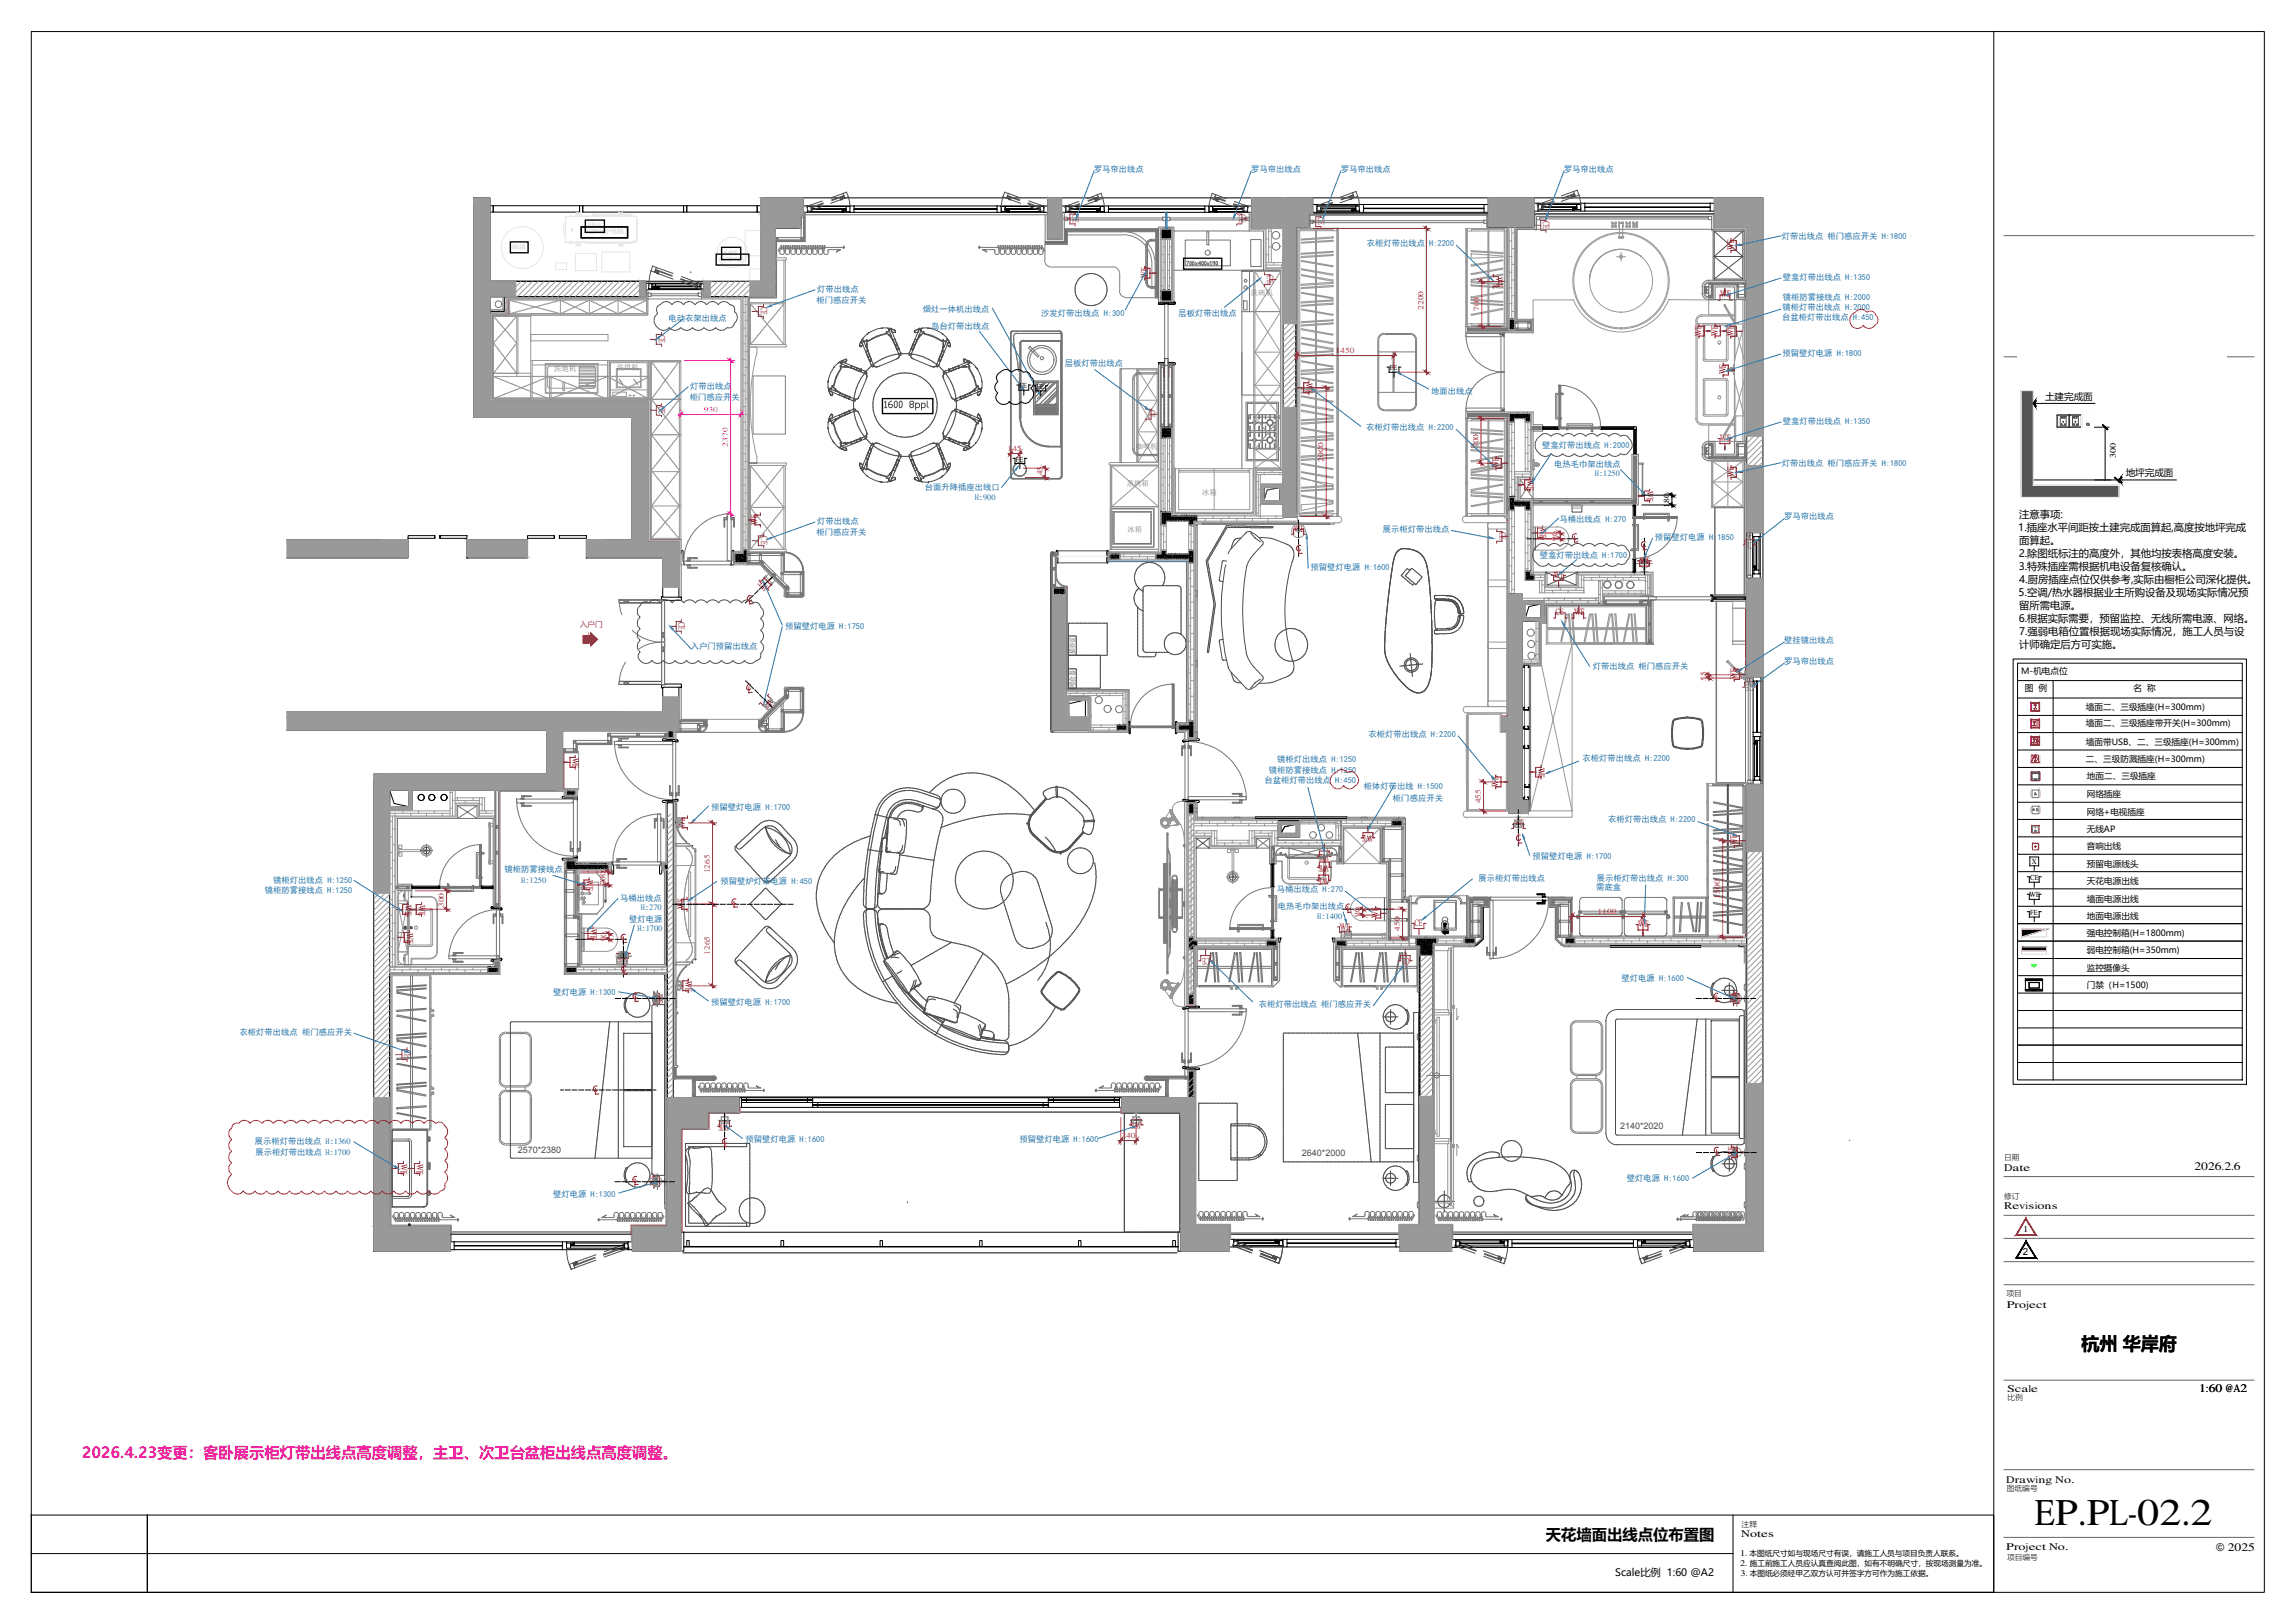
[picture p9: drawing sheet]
<svg xmlns="http://www.w3.org/2000/svg" width="594mm" height="420mm" viewBox="0 0 594 420" stroke-linecap="round" stroke-linejoin="round" font-family="sans-serif">
<defs><g id="words">
<text font-size="9.8" x="526.8" y="394.7">EP.PL-02.2</text>
<text font-size="4.7" x="538.8" y="349.6">杭州 华岸府</text>
<text font-size="4" fill="#eb00eb" x="21.3" y="377.5">2026.4.23变更：客卧展示柜灯带出线点高度调整，主卫、次卫台盆柜出线点高度调整。</text>
<text font-size="4" x="400.1" y="398.6">天花墙面出线点位布置图</text>
<g font-size="3">
<text x="568" y="302.9">2026.2.6</text>
<text x="569.2" y="360.3">1:60 @A2</text>
</g>
<text font-size="3" fill="#333" x="573.6" y="401.6">© 2025</text>
<g font-size="2.7">
<text x="522.4" y="137.5">1.插座水平间距按土建完成面算起,高度按地坪完成</text>
<text x="522.7" y="134.2">注意事项:</text>
<text x="522.7" y="140.9">面算起。</text>
<text x="522.6" y="144.3">2.除图纸标注的高度外，其他均按表格高度安装。</text>
<text x="522.6" y="147.7">3.特殊插座需根据机电设备复核确认。</text>
<text x="522.5" y="154.4">5.空调/热水器根据业主所购设备及现场实际情况预</text>
<text x="522.7" y="151">4.厨房插座点位仅供参考,实际由橱柜公司深化提供。</text>
<text x="522.6" y="161.1">6.根据实际需要，预留监控、无线所需电源、网络。</text>
<text x="522.6" y="157.8">留所需电源。</text>
<text x="522.6" y="164.5">7.强弱电箱位置根据现场实际情况，施工人员与设</text>
<text x="522.7" y="167.9">计师确定后方可实施。</text>
</g>
<g font-size="2.6">
<text x="518.8" y="303.1">Date</text>
<text x="518.8" y="313.1">Revisions</text>
<text x="519.5" y="338.6">Project</text>
<text x="519.5" y="360.3">Scale</text>
<text x="519.3" y="383.8">Drawing No.</text>
<text x="450.7" y="397.9">Notes</text>
<text x="519.3" y="401.4">Project No.</text>
<text x="418.1" y="408.1">Scale比例 1:60 @A2</text>
</g>
<g font-size="2.5" fill="#950974">
<text x="277.6" y="55.5" transform="rotate(90 277.6 55.5)">C</text>
<text x="277.6" y="56.6" transform="rotate(90 277.6 56.6)">E</text>
<text x="320.8" y="55.5" transform="rotate(90 320.8 55.5)">C</text>
<text x="320.8" y="56.6" transform="rotate(90 320.8 56.6)">E</text>
<text x="341.2" y="56.2" transform="rotate(90 341.2 56.2)">C</text>
<text x="341.2" y="57.3" transform="rotate(90 341.2 57.3)">E</text>
<text x="399.5" y="57.1" transform="rotate(90 399.5 57.1)">CE</text>
<text x="328" y="71.2" transform="rotate(90 328 71.2)">CE</text>
<text x="196.9" y="79.4" transform="rotate(90 196.9 79.4)">CE</text>
<text x="170.5" y="86.7" transform="rotate(90 170.5 86.7)">CE</text>
<text x="170.5" y="105" transform="rotate(90 170.5 105)">CE</text>
<text x="297.3" y="106" transform="rotate(90 297.3 106)">CE</text>
<text x="388.1" y="137.6" transform="rotate(90 388.1 137.6)">CE</text>
<text x="197" y="138.8" transform="rotate(90 197 138.8)">CE</text>
<text x="454.1" y="140.3" transform="rotate(178 454.1 140.3)">CE</text>
<text x="175.7" y="161" transform="rotate(90 175.7 161)">CE</text>
<text x="402.7" y="159.3">CE</text>
<text x="454.1" y="177.1" transform="rotate(178 454.1 177.1)">CE</text>
<text x="366.1" y="239.8">CE</text>
<text x="313.3" y="248" transform="rotate(-180 313.3 248)">CE</text>
<text x="365" y="248" transform="rotate(-180 365 248)">CE</text>
<text x="104.7" y="271.8" transform="rotate(90 104.7 271.8)">CE</text>
</g>
<g font-size="2.5" fill="#c70000">
<text x="448.8" y="64.7" transform="rotate(-90 448.8 64.7)">WE</text>
<text x="297" y="71.9" transform="rotate(-90 297 71.9)">WE</text>
<text x="387.3" y="71.7" transform="rotate(90 387.3 71.7)">W</text>
<text x="387.3" y="73.4" transform="rotate(90 387.3 73.4)">E</text>
<text x="445.3" y="77">WE</text>
<text x="440.5" y="86.9" transform="rotate(-90 440.5 86.9)">WE</text>
<text x="444.7" y="86.9" transform="rotate(-90 444.7 86.9)">WE</text>
<text x="448.7" y="86.9" transform="rotate(-90 448.7 86.9)">WE</text>
<text x="338.1" y="99.2" transform="rotate(90 338.1 99.2)">W</text>
<text x="338.1" y="100.9" transform="rotate(90 338.1 100.9)">E</text>
<text x="446.8" y="96.9" transform="rotate(-90 446.8 96.9)">WE</text>
<text x="445.3" y="114.2">WE</text>
<text x="388" y="121.1" transform="rotate(-90 388 121.1)">WE</text>
<text x="395.3" y="124.3" transform="rotate(90 395.3 124.3)">WE</text>
<text x="448.8" y="123.5" transform="rotate(-90 448.8 123.5)">WE</text>
<text x="426.3" y="127.2" transform="rotate(90 426.3 127.2)">WE</text>
<text x="196.1" y="135.8" transform="rotate(-90 196.1 135.8)">WE</text>
<text x="334.9" y="137.6">WE</text>
<text x="398.6" y="136.8" transform="rotate(90 398.6 136.8)">W</text>
<text x="398.6" y="138.5" transform="rotate(90 398.6 138.5)">E</text>
<text x="402.2" y="149.6">WE</text>
<text x="424.5" y="145.9">W</text>
<text x="426.2" y="145.9">E</text>
<text x="199.1" y="151.9" transform="rotate(-134 199.1 151.9)">WE</text>
<text x="407.5" y="159.3">WE</text>
<text x="449.6" y="175.8" transform="rotate(-90 449.6 175.8)">W</text>
<text x="449.6" y="174" transform="rotate(-90 449.6 174)">E</text>
<text x="199.1" y="180.6" transform="rotate(134 199.1 180.6)">WE</text>
<text x="148.2" y="196.1" transform="rotate(90 148.2 196.1)">WE</text>
<text x="387.9" y="203.6" transform="rotate(-90 387.9 203.6)">W</text>
<text x="387.9" y="201.9" transform="rotate(-90 387.9 201.9)">E</text>
<text x="398.2" y="198.7" transform="rotate(90 398.2 198.7)">WE</text>
<text x="177.3" y="214.2" transform="rotate(-90 177.3 214.2)">WE</text>
<text x="391.8" y="213.8">W</text>
<text x="393.6" y="213.8">E</text>
<text x="342.3" y="221" transform="rotate(-180 342.3 221)">E</text>
<text x="344" y="221" transform="rotate(-180 344 221)">W</text>
<text x="355.3" y="216.2" transform="rotate(-180 355.3 216.2)">WE</text>
<text x="449.6" y="218.8" transform="rotate(-90 449.6 218.8)">W</text>
<text x="449.6" y="217" transform="rotate(-90 449.6 217)">E</text>
<text x="151.8" y="227.9" transform="rotate(90 151.8 227.9)">W</text>
<text x="342.3" y="223.8" transform="rotate(-180 342.3 223.8)">E</text>
<text x="343.9" y="227.2" transform="rotate(-180 343.9 227.2)">WE</text>
<text x="344" y="223.8" transform="rotate(-180 344 223.8)">W</text>
<text x="151.8" y="229.6" transform="rotate(90 151.8 229.6)">E</text>
<text x="104.9" y="234.2" transform="rotate(90 104.9 234.2)">WE</text>
<text x="108.4" y="234.2" transform="rotate(90 108.4 234.2)">W</text>
<text x="108.4" y="236" transform="rotate(90 108.4 236)">E</text>
<text x="177.1" y="235.3" transform="rotate(-90 177.1 235.3)">WE</text>
<text x="356.8" y="237.6" transform="rotate(-90 356.8 237.6)">WE</text>
<text x="105.3" y="241.5" transform="rotate(90 105.3 241.5)">WE</text>
<text x="152.8" y="240.5" transform="rotate(90 152.8 240.5)">W</text>
<text x="152.8" y="242.3" transform="rotate(90 152.8 242.3)">E</text>
<text x="346.8" y="240.6">WE</text>
<text x="424.1" y="240.1">W</text>
<text x="425.9" y="240.1">E</text>
<text x="162.6" y="247.5" transform="rotate(-180 162.6 247.5)">WE</text>
<text x="170" y="257.2" transform="rotate(90 170 257.2)">W</text>
<text x="177.5" y="254" transform="rotate(90 177.5 254)">WE</text>
<text x="449.5" y="257.9" transform="rotate(-90 449.5 257.9)">E</text>
<text x="170" y="259" transform="rotate(90 170 259)">E</text>
<text x="449.5" y="259.7" transform="rotate(-90 449.5 259.7)">W</text>
<text x="186.9" y="290.9" transform="rotate(-180 186.9 290.9)">E</text>
<text x="188.7" y="290.9" transform="rotate(-180 188.7 290.9)">W</text>
<text x="293.5" y="290.5" transform="rotate(-180 293.5 290.5)">E</text>
<text x="295.3" y="290.5" transform="rotate(-180 295.3 290.5)">W</text>
<text x="449" y="299.5" transform="rotate(-90 449 299.5)">W</text>
<text x="449" y="297.7" transform="rotate(-90 449 297.7)">E</text>
<text x="103.7" y="301.3" transform="rotate(90 103.7 301.3)">WE</text>
<text x="107.9" y="301.3" transform="rotate(90 107.9 301.3)">WE</text>
<text x="170" y="305.2" transform="rotate(-90 170 305.2)">E</text>
<text x="170" y="307" transform="rotate(-90 170 307)">W</text>
</g>
<g font-size="2.5">
<text x="529.4" y="103.6">土建完成面</text>
<text x="550.3" y="123.2">地坪完成面</text>
<text x="523.7" y="325">2</text>
</g>
<g font-size="2.3" fill="#4d4d4d">
<text x="419.4" y="292.4">2140*2020</text>
<text x="134" y="298.6">2570*2380</text>
<text x="337" y="299.4">2640*2000</text>
</g>
<g font-size="2.3">
<text x="523.7" y="318.9">1</text>
<text x="450.4" y="402.7">1.</text>
<text x="450.4" y="405.4">2.</text>
<text x="450.5" y="408.1">3.</text>
</g>
<g font-size="2.2" fill="#2074ac">
<text x="283.1" y="44.6">罗马帘出线点</text>
<text x="323.9" y="44.6">罗马帘出线点</text>
<text x="347.1" y="44.6">罗马帘出线点</text>
<text x="404.8" y="44.6">罗马帘出线点</text>
<text x="353.8" y="63.7">衣柜灯带出线点 H:2200</text>
<text x="461.2" y="61.8">灯带出线点 柜门感应开关 H:1800</text>
<text x="211.5" y="75.5">灯带出线点</text>
<text x="461.5" y="72.6">壁龛灯带出线点 H:1350</text>
<text x="461.5" y="77.6">镜柜防雾接线点 H:2000</text>
<text x="173" y="83">电动衣架出线点</text>
<text x="211.4" y="78.3">柜门感应开关</text>
<text x="238.9" y="80.8">烟灶一体机出线点</text>
<text x="269.5" y="81.8">沙发灯带出线点 H:300</text>
<text x="305" y="81.7">层板灯带出线点</text>
<text x="461.3" y="82.8">台盆柜灯带出线点 H:450</text>
<text x="461.4" y="80.2">镜柜灯带出线点 H:2000</text>
<text x="241" y="85.1">岛台灯带出线点</text>
<text x="275.6" y="94.7">层板灯带出线点</text>
<text x="461.4" y="92.2">预留壁灯电源 H:1800</text>
<text x="178.7" y="100.6">灯带出线点</text>
<text x="370.4" y="101.9">地面出线点</text>
<text x="178.5" y="103.5">柜门感应开关</text>
<text x="353.7" y="111.4">衣柜灯带出线点 H:2200</text>
<text x="461.5" y="109.8">壁龛灯带出线点 H:1350</text>
<text x="399.2" y="115.9">壁龛灯带出线点 H:2000</text>
<text x="402.3" y="120.8">电热毛巾架出线点</text>
<text x="412.8" y="123.3">H:1250</text>
<text x="461.2" y="120.6">灯带出线点 柜门感应开关 H:1800</text>
<text x="239.4" y="127">台面升降插座出线口</text>
<text x="252.3" y="129.5">H:900</text>
<text x="211.5" y="135.6">灯带出线点</text>
<text x="357.9" y="137.7">展示柜灯带出线点</text>
<text x="403.7" y="135.1">马桶出线点 H:270</text>
<text x="461.9" y="134.5">罗马帘出线点</text>
<text x="211.4" y="138.5">柜门感应开关</text>
<text x="428.4" y="139.9">预留壁灯电源 H:1850</text>
<text x="339.3" y="147.6">预留壁灯电源 H:1600</text>
<text x="398.6" y="144.4">壁龛灯带出线点 H:1700</text>
<text x="178.9" y="167.9">入户门预留出线点</text>
<text x="203.2" y="162.7">预留壁灯电源 H:1750</text>
<text x="461.9" y="166.5">壁挂镜出线点</text>
<text x="412.3" y="173.1">灯带出线点 柜门感应开关</text>
<text x="461.9" y="171.9">罗马帘出线点</text>
<text x="354.2" y="190.7">衣柜灯带出线点 H:2200</text>
<text x="330.6" y="197.3">镜柜灯出线点 H:1250</text>
<text x="409.7" y="197.1">衣柜灯带出线点 H:2200</text>
<text x="327.3" y="202.7">台盆柜灯带出线点 H:450</text>
<text x="328.5" y="200">镜柜防雾接线点 H:1250</text>
<text x="184.1" y="209.7">预留壁灯电源 H:1700</text>
<text x="353" y="204.3">柜体灯带出线 H:1500</text>
<text x="360.6" y="207.4">柜门感应开关</text>
<text x="416.3" y="212.9">衣柜灯带出线点 H:2200</text>
<text x="130.6" y="225.8">镜柜防雾接线点</text>
<text x="382.7" y="227.9">展示柜灯带出线点</text>
<text x="396.7" y="222.4">预留壁灯电源 H:1700</text>
<text x="413.4" y="227.9">展示柜灯带出线点 H:300</text>
<text x="68.6" y="231.2">镜柜防雾接线点 H:1250</text>
<text x="70.7" y="228.5">镜柜灯出线点 H:1250</text>
<text x="134.9" y="228.5">H:1250</text>
<text x="160.5" y="233.2">马桶出线点</text>
<text x="186.5" y="228.9">预留壁炉灯带电源 H:450</text>
<text x="330.5" y="230.9">马桶出线点 H:270</text>
<text x="413.2" y="230.4">需底盒</text>
<text x="162.8" y="238.7">壁灯电源</text>
<text x="165.9" y="235.6">H:270</text>
<text x="330.7" y="235.4">电热毛巾架出线点</text>
<text x="341" y="237.8">H:1400</text>
<text x="165" y="241.1">H:1700</text>
<text x="143.2" y="257.6">壁灯电源 H:1300</text>
<text x="419.8" y="253.9">壁灯电源 H:1600</text>
<text x="184.1" y="260.1">预留壁灯电源 H:1700</text>
<text x="325.9" y="260.6">衣柜灯带出线点 柜门感应开关</text>
<text x="62" y="267.8">衣柜灯带出线点 柜门感应开关</text>
<text x="65.9" y="296.3">展示柜灯带出线点 H:1360</text>
<text x="66.1" y="298.9">展示柜灯带出线点 H:1700</text>
<text x="192.9" y="295.6">预留壁灯电源 H:1600</text>
<text x="263.9" y="295.6">预留壁灯电源 H:1600</text>
<text x="421.1" y="305.9">壁灯电源 H:1600</text>
<text x="143.2" y="309.8">壁灯电源 H:1300</text>
</g>
<g font-size="2.2">
<text x="547.7" y="118.7" transform="rotate(-90 547.7 118.7)">300</text>
<text x="523.2" y="174.6">M-机电点位</text>
<text x="524.2" y="178.9">图 例</text>
<text x="552.3" y="178.9">名 称</text>
<text x="540" y="183.8">墙面二、三级插座(H=300mm)</text>
<text x="540" y="187.9">墙面二、三级插座带开关(H=300mm)</text>
<text x="540" y="192.8">墙面带USB、二、三级插座(H=300mm)</text>
<text x="540" y="197.1">二、三级防溅插座(H=300mm)</text>
<text x="540.2" y="201.7">地面二、三级插座</text>
<text x="540.2" y="206.4">网络插座</text>
<text x="540.2" y="210.9">网络+电视插座</text>
<text x="540.2" y="215.4">无线AP</text>
<text x="540.2" y="219.9">音响出线</text>
<text x="540.2" y="224.5">预留电源线头</text>
<text x="540.2" y="229">天花电源出线</text>
<text x="540.2" y="233.4">墙面电源出线</text>
<text x="540.2" y="237.9">地面电源出线</text>
<text x="540.2" y="242.3">强电控制箱(H=1800mm)</text>
<text x="540.2" y="246.7">弱电控制箱(H=350mm)</text>
<text x="540.2" y="251.4">监控摄像头</text>
<text x="540.2" y="255.8">门禁（H=1500)</text>
</g>
<g font-size="2" fill="#ff3f00">
<text x="368.5" y="80.2" transform="rotate(-90 368.5 80.2)">2200</text>
<text x="382.9" y="80.6" transform="rotate(-90 382.9 80.6)">700</text>
<text x="345.7" y="91.4">1</text>
<text x="347" y="91.4">450</text>
<text x="260.8" y="116.7">1</text>
<text x="262.1" y="116.7">45</text>
<text x="342.6" y="119.5" transform="rotate(-90 342.6 119.5)">2000</text>
<text x="382.7" y="116" transform="rotate(-90 382.7 116)">700</text>
<text x="269.8" y="124.3" transform="rotate(-90 269.8 124.3)">1</text>
<text x="269.8" y="123.1" transform="rotate(-90 269.8 123.1)">45</text>
<text x="403.2" y="139.9" transform="rotate(-90 403.2 139.9)">90</text>
<text x="150.1" y="162.4">入户门</text>
<text x="441.6" y="176.3" transform="rotate(-90 441.6 176.3)">5</text>
<text x="441.6" y="175.1" transform="rotate(-90 441.6 175.1)">5</text>
<text x="383.3" y="208" transform="rotate(-90 383.3 208)">455</text>
<text x="183.7" y="226.1" transform="rotate(-90 183.7 226.1)">1265</text>
<text x="156.8" y="229.2" transform="rotate(-90 156.8 229.2)">200</text>
<text x="445.2" y="232.6" transform="rotate(-90 445.2 232.6)">1500</text>
<text x="114.9" y="234.8" transform="rotate(-90 114.9 234.8)">300</text>
<text x="352" y="237.3" transform="rotate(-90 352 237.3)">90</text>
<text x="413.5" y="236.6">1100</text>
<text x="156.9" y="243.7" transform="rotate(-90 156.9 243.7)">90</text>
<text x="362.4" y="241" transform="rotate(-90 362.4 241)">450</text>
<text x="183.7" y="247.2" transform="rotate(-90 183.7 247.2)">1265</text>
<text x="290.3" y="294.6">240</text>
</g>
<g font-size="2">
<text x="359.8" y="95.9">F</text>
<text x="360.7" y="95.9">E</text>
<text x="263.9" y="100.5">FE</text>
<text x="268.3" y="100.8">FE</text>
<text x="262.9" y="119.5">FE</text>
<text x="432.1" y="131.4" transform="rotate(-90 432.1 131.4)">1</text>
<text x="432.1" y="130.2" transform="rotate(-90 432.1 130.2)">80</text>
<text x="525.5" y="227.9">CE</text>
<text x="525.9" y="223.7">X</text>
<text x="525.2" y="232.3">WE</text>
<text x="525.5" y="236.9">FE</text>
<text x="518.8" y="300.4">日期</text>
<text x="518.8" y="310.4">修订</text>
<text x="519.4" y="335.6">项目</text>
<text x="519.7" y="362.4">比例</text>
<text x="519.5" y="385.9">图纸编号</text>
<text x="450.8" y="395.2">注释</text>
<text x="452.9" y="402.7">本图纸尺寸如与现场尺寸有误，请施工人员与项目负责人联系。</text>
<text x="452.9" y="405.4">施工前施工人员应认真查阅此图，如有不明确尺寸，按现场测量为准。</text>
<text x="519.5" y="404">项目编号</text>
<text x="452.9" y="408.1">本图纸必须经甲乙双方认可并签字方可作为施工依据。</text>
</g>
<g font-size="2" fill="#eb00eb">
<text x="182.2" y="106.6">930</text>
<text x="188.4" y="115.6" transform="rotate(-90 188.4 115.6)">2370</text>
</g>
<g font-size="1.9" fill="#757575">
<text x="323.8" y="76.2">洗碗机</text>
<text x="143.5" y="96">洗地机</text>
<text x="159.7" y="95.9">洗烘机</text>
<text x="294" y="116.2">咖啡机</text>
<text x="291.7" y="125.7">蒸烤箱</text>
<text x="311.2" y="128.1">冰箱</text>
<text x="291.9" y="137.8">冰箱</text>
</g>
<g font-size="1.9" fill="#4d4d4d">
<text x="278.2" y="169.4" transform="rotate(-90 278.2 169.4)">猫砂盆</text>
<text x="278.3" y="178" transform="rotate(-90 278.3 178)">喂食器</text>
</g>
<text font-size=".5" fill="#757575" x="526.6" y="214.9">AP</text>
</g></defs>
<g fill="none" stroke="#000" stroke-width=".26">
<path d="M8.1 8.2h578v404h-578zM516.1 8.2v404M122.7 51.2h4.1v52.7h40.9v36.4h8v14.3h-4.2v-10.2h-19.7v-4.7h11.7v-31.6h-40.8zM126.8 53.3h.9v1.6h-.9M150 54.9h-22.3v-1.6h22.3v1.6v-1.6h.8v1.6M150.8 53.3h26.1v1.6h-26.1zM176.9 53.3h.9v1.6h-.9zM196.9 53.3h-.9v1.6h-18.2v-1.6h18.2v1.6h.9M196.9 51.2h11v4.4h-.6v3.4h-10.4zM207.3 55.6v3.4h-6.3M207.9 53.3h63.3M207.9 51.2h63.3"/>
<path d="M207.9 55h63.3M209 53.4h1v1.4h-1zM209 54.8v.2M210 54h9v.2h-9zM210 54.8h9M210 53.4h9M218 54.5h.3M218.3 54.3h.1M218.3 54.4h.1M218.3 54.5h.1M218.3 54.4v.1M218.9 54.3h-.9v.6h.3v-.3h.6"/>
<path d="M219 54.3h-.1v.4h.1M219 53.4h1v1.4h-1zM220 53.3v.1M220 54.8v.2M221.1 54h37v.2h-37zM221.1 53.3v.7M221.1 54.2v.8M258.1 53.3v.7M258.1 54.2v.8M259.2 53.4h1v1.4h-1zM259.2 53.3v.1M259.2 54.8v.2"/>
<path d="M260.2 54.3h.2v.4h-.2M260.2 54h9v.2h-9zM260.2 54.8h9M260.2 53.4h9M260.4 54.3h.4M260.8 54.3h.4v.6h-.4v-.3h-.4M260.8 54.4h.1M260.8 54.3h.1M260.8 54.5h.1M260.8 54.5h.4M260.8 54.4v.1M269.2 53.4h1v1.4h-1z"/>
<path d="M270.2 54.8v.2M274.8 53.3h11M274.8 51.2h57.4M275.9 53.4h.9v1.4h-.9zM275.9 54.8v.2h-1.1v6.8h-3.6v-6.2M275.9 55h9.9M276.8 54h8v.2h-8zM276.8 54.8h8M276.8 53.4h8M283.9 54.5h.3M284.2 54.3h.1M284.2 54.4h.1"/>
<path d="M284.2 54.5h.1M284.2 54.4v.1M284.7 54.3h-.8v.6h.3v-.3h.5M284.8 54.3v.4M284.8 53.4h1v1.4h-1zM285.8 53.4l1.1-.1v.7M285.8 54.8v.2M286.9 54h25v.2h-25zM286.9 54.2v.8h-1.1M286.9 53.3h25M286.9 55h25M300.6 60l1.8 1.8"/>
<path d="M300.6 59.5l2.3 2.3M300.6 59.7h.1M300.6 59.2l2.6 2.5-2.3-2.3M300.7 59.7h.1M300.8 59.9h.1M300.8 59.4h.2zM300.9 59.4h.1M301 59.7h.1M301.2 59.8h.1M301.2 59.6h.1M301.2 59.5h.1M301.2 59.2l2 2.1"/>
<path d="M301.3 59.2h.1M301.4 59.7h.1M301.5 60h.1M301.6 59.8h.1M301.6 59.2l1.6 1.5-1.3-1.3M301.7 59.9h.1M301.9 59.2h.1M301.9 59.9h.1M301.9 59.2h.1zM301.9 59.5h.1M302 59.6h.1M302 59.2l-.1 .1"/>
<path d="M302 59.8h.1M302.1 59.2l1.1 1.1M302.4 59.2h.1M302.4 59.9h.1M302.5 59.8h.1M302.5 59.4h.1M302.5 59.9h.1M302.5 59.2l.7 .7M302.8 59.4h.1M302.8 59.5h.1M302.8 60h.1M302.9 59.2h.1"/>
<path d="M302.9 59.9h.1M302.9 59.5h.1M303 59.2l.2 .2M303.1 59.9l.1 .1zM303.2 59.7h.1M303.2 59.4h.1M311.9 54.2v.8M313 53.4h.9v1.4h-.9zM313 55h11v4.2h3.8M313 54.8v.2h-1.1M313 53.4l-1.1-.1v.7M313 53.3h11"/>
<path d="M313.9 54.3h.2v.4h-.2M313.9 54h8v.2h-8zM313.9 54.8h8M313.9 53.4h8M314.1 54.3h.5M314.6 54.3h.3v.6h-.3v-.3h-.5M314.6 54.4h.1M314.6 54.3h.1M314.6 54.5h.1M314.6 54.5h.3M314.6 54.4v.1M321.9 53.4h1v1.4h-1z"/>
<path d="M322.9 54.8v.2M324 51.2v8h8.1M332.1 58.8h3.4v75.1h-3.4zM332.2 51.2h7.6v4.2h-1.1v3.4h-6.6zM339.8 52.9h45.4M339.8 51.2h45.4M339.8 55h1.1M340.9 53.3h1v1.4h-1zM340.9 55h43.2M340.9 54.7v.3M341.9 53.9l9 .1zM341.9 54.7h9"/>
<path d="M341.9 53.3h9M350.2 54.1h.1M350.2 54.2h.1M350.2 54.3h.1M350.2 54.3l.5 .1M350.2 54.2v.1M350.7 54.1v.4h.2M350.9 54.1h-1v.6h.3v-.3h-.3M350.9 53.3h1v1.4h-1zM351.9 52.9v.4M351.9 54.7v.3M353 53.9l31.1 .1z"/>
<path d="M353 52.9v1M353 54v1M384.1 55h1.1M384.1 52.9v1M384.1 54v1M385.2 51.2h11.9v7.6h-11.9zM390.1 58.8h-4.9v-3.4h-46.5v3.4h-3.2v75.1M397.1 55.4h46.7v3.4M397.1 51.2h46.7M397.1 52.6h46.7M398.2 52.9h.9v1.4h-.9zM398.2 54.7h-1.1v4.1h-11.9"/>
<path d="M398.2 54.7h44.5M398.2 54.3v.4M399.1 53.6l9 .1zM399.1 54.3h9M399.1 52.9h9M407.1 54h.4M407.5 53.8h.1M407.5 53.9h.1M407.5 54h.1M407.5 53.9v.1M408 53.8l.1 .3M408.1 53.8h-1v.6h.4v-.3h.5"/>
<path d="M408.1 52.9h1.1v1.4h-1.1zM409.2 52.6v.3M409.2 54.3v.4M410.2 53.6l32.5 .1zM410.2 52.6v1M410.2 53.7v1M442.7 54.7h1.1M442.7 52.6v1M442.7 53.7v1M443.8 51.2h12.5v7.6h-12.5zM452.2 58.8h4.1v79.1h-4.1zM126.8 72.8h40.4v4h-40.4z"/>
<path d="M130.5 76.8v3.8h-3.7M167.2 72.8h15v4M167.2 73.3h15M167.9 73.4h1v1.4h-1zM167.9 73.3v.1M167.9 74.8v.2M168.7 73.4h1v1.4h-1zM168.9 74.3v.4M168.9 74.1l11.5 .1zM168.9 74.8h12.3M168.9 73.4h12.3M169.1 74.3h1.6v.6h-.4v-.3h-.5"/>
<path d="M169.6 74.3h.1M169.6 74.4h.1M169.6 74.5h.1M169.6 74.5h.3M169.6 74.4v.1M169.7 74.3v.4M169.7 74.1l11.5 .1zM169.9 74.3v.6h-.3v-.3h-.5M170.3 74.3h.1M170.3 74.4h.1M170.3 74.5h.1M170.3 74.4v.1"/>
<path d="M170.3 74.5h.4M180.4 73.4h1.1v1.4h-1.1zM181.2 73.4h1v1.4h-1zM181.5 75h-14.3v1.8M181.5 75h.7v1.8M181.5 73.3v.1M181.5 74.8v.2M182.2 72.8h14.7v-13.8h3.8v17.8h-18.5zM182.2 76.8h4M274.4 61.8h-3.2v-10.6h3.6v10.6M298.4 70.7h.8M299.9 78.4v.4h1.4h-1.4v-.4h4v-.3a.32 .32 0 0 1 .4 .4 .32 .32 0 0 1-.4 .3l-2.6-.1 2.6 .1a.32 .32 0 0 0 .4-.3 .32 .32 0 0 0-.4-.4v.3z"/>
<path d="M300.6 60.7h.1M300.6 60.5h.1M300.6 77h.1M300.6 75.4h.1M300.6 61.4l.4 .4M300.6 60.9l.9 .9M300.6 60.4l1.3 1.4M300.6 77.4l.4 .5M300.6 76.9l.9 1M300.6 76.5l1.4 1.4M300.6 76.1l1.8 1.8M300.6 75.5l2.3 2.4"/>
<path d="M300.6 77v.1M300.6 61h.1M300.6 75.6h.1M300.7 76.1h.1M300.7 76.7h.1M300.7 61.3h.1M300.7 75.2l2.5 2.6M300.7 75.6l.1 .1zM300.8 76.1h.1M300.8 76.4h.1M300.8 60.4h.1M300.8 76.8h.1"/>
<path d="M300.8 77.3h.1M300.8 77.4h.1M300.8 60.3v.1M300.8 60.8h.1M300.9 61.1h.1M300.9 77.8h.1M301 60.7h.1M301 77.4h.1M301 76.4v.1M301 60.5h.1M301 61.7h.1M301 75.4h.1"/>
<path d="M301.1 60.3h.1M301.1 61h.1M301.1 61.4h.1M301.1 75.4h.1M301.1 76.9h.1M301.1 77.6h.1M301.2 61.4h.1M301.2 61h.1M301.2 75.9h.1M301.2 75.5h.1M301.2 76.2h.1M301.2 76.1h.1"/>
<path d="M301.2 76.4h.1M301.2 75.2l2 2.1M301.3 60.4h.1M301.3 76.8h.1M301.3 76.7h.1M301.3 77.4h.1M301.3 76.9h.1M301.3 77.2v.1M301.3 61.1h.1M301.3 75.2h.1M301.3 75.9h.1M301.3 61.6l.2-.1z"/>
<path d="M301.3 76.2l.2 .1zM301.4 77.4h.1M301.4 77.6h.1M301.4 77.7h.1M301.5 77.6h.1M301.5 75.3h.1M301.5 75.4h.1M301.5 75.7h.1M301.6 60.9h.1M301.6 75.4h.1M301.6 60.1l.1 .1zM301.7 61.7h.1"/>
<path d="M301.7 61.4h.1M301.7 76.1h.1M301.7 76.3h.1M301.7 75.2l1.5 1.6M301.7 60.5h.1M301.7 76.8h.1M301.8 61.2h.1M301.8 60.6h.1M301.8 61.3h.1M301.8 77.1h.1M301.8 76.8h.1M301.8 76.5h.1"/>
<path d="M301.8 77.2h.1M301.8 61.1v.1M301.8 60.2h.1M301.9 60.6h.1M301.9 77.5h.1M301.9 75.8h.1M301.9 75.4h.1M301.9 61.1l-.1 .1M301.9 61h.1M301.9 61.7h.1M301.9 76.8h.1zM302 60.4h.1"/>
<path d="M302 60h.1M302 60.3h.1M302 61.4h.1M302 75.5h.1M302 76.2h.1M302 76.9h.1zM302.1 61.2h.1M302.1 76.1h.1M302.1 75.8h.1M302.1 77h.1M302.1 75.2l1.1 1.1M302.2 60.5h.1"/>
<path d="M302.2 61.7h.1M302.2 76.8h.1M302.2 61.2h.1M302.2 76.6h.1M302.2 75.9h.1M302.2 77.8h.1M302.2 75.4l.1 .1zM302.3 77.5h.1M302.3 77.4h.1M302.3 77.1h.1M302.4 77h.1M302.4 76.7h.1"/>
<path d="M302.4 60.3v.1M302.4 76.1h.1M302.4 61.6h.1M302.4 75.5h.1M302.5 60.4h.1M302.5 60.1h.1M302.5 60.8h.1M302.5 76.8h.1M302.5 77.4h.1M302.5 76h.1M302.5 60.7h.1M302.5 76.1h.1"/>
<path d="M302.5 75.3h.1M302.5 75.4h.1M302.6 60.5h.1M302.6 61.6h.1M302.6 76.8h.1M302.6 76.1h.1M302.6 75.8h.1M302.6 77.2h.1M302.6 75.2l.6 .7M302.7 61.2h.1M302.7 60.7h.1M302.7 75.7h.1"/>
<path d="M302.7 76.5h.1M302.7 60.9l.1 .1zM302.7 77.5h.1M302.7 77h.1M302.7 75.4h.1M302.8 61.4v.1M302.8 61.4h.1M302.8 77.5h.1M302.9 75.5h.1M302.9 77.8h.1M302.9 76.2h.1M302.9 61.4h.1z"/>
<path d="M302.9 60.2h.1M302.9 60.4h.1M302.9 77.1h.1M303 60.7h.1M303 76.2h.1M303 76.9h.1M303.1 60.5h.1M303.1 61.1h.1M303.1 76.8h.1M303.1 75.7h.1M303.1 61.2h.1M303.1 76.2h.1"/>
<path d="M303.1 77.7h.1M303.1 75.2l.1 .2M303.2 60.4h.1M303.2 61.1h.1M303.2 77.5h.1M303.2 76.5h.1M303.2 76.3h.1M303.2 77h.1M303.2 75.6h.1M388.7 72.8l.8 .1M441.4 74.3v1.6M446.5 74.8v.8"/>
<path d="M450.2 63.5h.8M258.4 96.7a2.91 2.91 0 0 1 2.4-1l1.1 .7a1.89 1.89 0 0 1 3 0 1.32 1.32 0 0 1 1.9 1.1 1.8 1.8 0 0 1 0 3 1.8 1.8 0 0 1 0 3 1.53 1.53 0 0 1-2.5 .5 1.95 1.95 0 0 1-3 0 1.92 1.92 0 0 1-2.5 .5 1.92 1.92 0 0 1-.8-2.3l.3-.4a1.8 1.8 0 0 1 0-3 1.46 1.46 0 0 1 .1-2.1zM263.2 99.7h.6v1.3h2.5v-1.3h.5M267.6 99.9h.5v1.3h2.6v-1.3h.5M299.9 93.8h1.4v.4h-1.4zM302.5 93.8h1.4a.32 .32 0 0 1 .4 .3 .32 .32 0 0 1-.4 .4v-.3h-1.4zM359.1 95h.5v1.4h2.5v-1.4h.5M360.8 96.4v1.2M390.7 83.7h.1M390.7 85.2l.1 .1M390.7 84.8l.5 .5M390.7 84.2l1 1.1"/>
<path d="M390.7 83.8l1.3 1.3M390.7 83.4l1.3 1.3M390.7 82.8l1.3 1.4M390.8 83.9h.1M390.8 83.1h.1M390.8 84.8v.1M390.8 84.9h.1M390.8 84.6h.1M390.8 83.4h.1M390.8 84.5h.1M390.8 84.1v.1M390.9 82.7h.1"/>
<path d="M390.9 85.3h.1M390.9 84.2h.1M390.9 82.7l1.1 1M390.9 82.9v.1M391 85.3h.1M391 84.8h.1M391 83.4h.1M391 82.7h.1M391.1 83.2h.1M391.1 85.1h.1M391.1 85.3h.1M391.1 84.2h.1"/>
<path d="M391.2 83.9h.1M391.2 83.7h.1M391.2 84.4h.1M391.2 84.3v.1M391.2 83.4h.1M391.3 84.6h.1M391.3 82.9h.1M391.3 85h.1M391.3 83.4v.1M391.3 84v.1M391.3 84.1h.1M391.3 83.7h.1"/>
<path d="M391.3 83.4h.1M391.3 84.8h.1M391.4 83.4h.1M391.4 84.1h.1M391.4 82.7l.6 .5M391.4 84.1h-.1M391.4 84.6h.1M391.4 82.7h.1M391.4 82.9h.1M391.5 83.3h.1M391.5 85.1h.1M391.6 83.7h.1"/>
<path d="M391.6 83.9h.1M391.7 84.6h.1M391.7 84.5h.1M391.7 85.1l.1 .2zM391.8 83.3h.1M391.8 83.8h.1M391.8 85.3h.1M391.8 82.7l.2 .1M391.8 83.2v.1M391.9 84.1h.1M391.9 83.2h.1M391.9 83.9h.1"/>
<path d="M391.9 84.6h.1M391.9 83.2l-.1 .1M392 83.3h.1M392 84.9h.1M441.9 85.7h.8M446.1 85.7h.8M448.2 95.8h.8M450.2 85.8h.8M193.9 119.9h2M262.2 118.7h.5v1.3h2.6v-1.3h.5M264 120v1.3M265 101v1.3"/>
<path d="M269.4 101.2v1.3M300.6 110.8h.1M300.6 113.3l.1 .1M300.6 112.8l.6 .6M300.6 112.3l1.1 1.1M300.6 111.9l1.5 1.5M300.6 111.4l2 2M300.6 110.9l2.5 2.5M300.7 111.4h.1M300.7 112.4h.1M300.7 112.7h.1M300.8 113.3h.1"/>
<path d="M300.8 112.9h.1M300.8 113.3l.1 .1zM300.8 112.1h.1M300.8 110.7l2.4 2.4M300.9 112.8h.1M301 112.4h.1M301 113.1h.1M301.1 111.6h.1M301 110.8h.1M301 111.1h.1M301 110.9h.1M301 111.6h.1"/>
<path d="M301 111.9h.2zM301.1 111.9h.1M301.2 111.5h.1M301.2 112.1h.1M301.2 112.8h.1M301.2 111.4h.1M301.2 111.2h.1M301.2 112.9v.1M301.3 112.2h.1M301.3 113.3h.1M301.3 112.8h.1M301.3 112h.1"/>
<path d="M301.3 111h.1M301.3 110.7l1.9 1.9M301.4 112.7l.1 .1M301.5 110.8h.1M301.5 112.8h.1M301.5 111.4h.1M301.6 111.5h.1M301.6 111.9h.1M301.7 112.2h.1M301.7 112.6h.1M301.7 113.3h.1M301.7 111.7h.1"/>
<path d="M301.7 113.1h.1M301.7 111.2h.1M301.7 111.9h.1M301.8 112.8h.1M301.8 112.4h.1M301.8 110.7l1.4 1.5M301.9 110.8h.1M301.9 111h.1M301.9 113.2h.1M302 111.9h.1M302 111.5h.1M302 111.8h.1"/>
<path d="M302.1 112.2h.1M302.1 112.3h.1M302.1 111.2h.1M302.1 112.8h.1M302.2 112.6h.1M302.2 112.9h.1M302.2 111.9h.1M302.3 111.8v.1M302.3 110.7l.9 1M302.4 110.8h.1M302.3 113.1h.1M302.4 112.2h.1"/>
<path d="M302.4 112.9h.1M302.4 112.7h.1M302.4 113v.1M302.4 113.1h.1M302.4 111h.1M302.4 110.7h.1M302.4 111.4h.1M302.4 113.1v.2M302.5 111.5h.1M302.5 111.3h.1M302.5 113.3h.1M302.5 111.1v.1z"/>
<path d="M302.5 112.2h.1M302.5 112.1h.1M302.5 111.9h.1M302.5 112.6h.1M302.5 111.7l.2 .1zM302.6 112.6h.1M302.6 111.2h.1M302.7 112.9h.1M302.7 113h.1M302.7 110.7l.5 .5M302.8 110.8h.1M302.9 110.8h.1"/>
<path d="M302.9 111.2h.1M302.9 111.5h.1M302.9 111.3h.1M303 112.2h.1M303 111.7h.1M303.1 111.7h.1M303.1 112.4h.1M303.1 113.1h.1M303.1 112h.1M303.2 112.7h.1M303.1 112.9h.1M303.1 112.5h.1"/>
<path d="M303.1 111h.1M303.2 113.3h.1M303.2 113h.1M303.2 110.8h.1M303.2 112.8h.1M303.2 110.7h.1M335.9 100.4h.8M389.4 119.9h.8M390.7 107.9h.1M390.7 109.2l.2 .2M390.7 108.8l.6 .6M390.7 108.2l1.1 1.2"/>
<path d="M390.7 107.8l1.3 1.3M390.7 107.3l1.3 1.3M390.8 108.5h.1M390.8 107.3h.1M390.8 108.7h.1M390.8 109.1h.1M390.9 109.2h.1M390.9 107l1.3 1.4M390.9 107.2h.1M390.9 108.6h.1M390.9 109.3h.1M390.9 108.1h.1"/>
<path d="M391 107.2h.1M391 107.9h.1M391.1 107.4h.1M391.1 109.1h.1M391.1 108.8h.1M391.1 109l.1 .1zM391.1 107.9h.1M391.1 107.6h.1M391.1 108.3h.1M391.2 108.6h.1M391.2 108.2h.1M391.3 109.2l.1-.1z"/>
<path d="M391.3 109.2h.1M391.3 109.1h.1M391.3 108.3l.1 .1zM391.3 107.5l.1 .2zM391.4 107l1.3 1.4M391.4 107.2h.1M391.4 108.2h.1M391.4 107.3h.1M391.6 107.9h.1M391.6 107.4h.1M391.6 108.6h.1M391.6 107.7h.1"/>
<path d="M391.6 108.2h.1M391.6 108.9h.1M391.7 108.6h.1M391.7 108.2h.1M391.7 107.5h.1M391.7 108.1h.1M391.8 109.3h.1M391.8 108.9h.1M391.8 107l1.4 1.4M391.8 107.5l.1 .1M391.9 107.2h.1M392 107.9h.1"/>
<path d="M392 107.2h.1M392 107.8h.1M392 107.8h2.8M392.1 108.1h.1M392.3 107l1.3 1.4M392.3 107.2h.1M392.3 107.7h.1M392.3 108.1l.2-.1zM392.5 107.9h.1M392.5 107.3h.1M392.5 107.6h.1M392.5 107.2h.1"/>
<path d="M392.5 107.4h.1M392.5 108.2h.1M392.5 107.1h.1M392.6 108.1h.1M392.8 107.2h.1M392.8 107l1.3 1.4M392.8 107.9h.1M392.8 107.4h.2zM392.9 107.9h.1M393 107.1h.1M393 107.6h.1M393 108h.1"/>
<path d="M393.1 107.9h.1M393.1 107.3h.1M393.2 107.2h.1M393.2 107l1.4 1.4M393.3 107.4h.1M393.4 107.9h.1M393.4 107v.2zM393.4 108.1h.1M393.5 107.4h.1M393.5 107.9h.1M393.6 108.3h.1M393.7 107.3h.1"/>
<path d="M393.7 107.8h.1M393.7 107.5h.1M393.7 108.2h.1M393.7 107l2.3 2.4M393.8 108h.1M393.8 108.2h.1M393.9 107.2h.1M393.9 108h.1M394.1 107.8h.1M394.1 107.3h.1M394.1 108.3h.1M394.2 107.3h.1"/>
<path d="M394.2 107l1.9 2M394.2 108h.1M394.3 108.1h.1M394.3 107.4h.1M394.4 107.7h.1M394.4 107.2v.2zM394.4 107.3h.1M394.4 107.1h.1M394.4 107.8h.1M394.6 107.3h.1M394.6 108.1h.1M394.7 108h.1"/>
<path d="M394.7 107l1.4 1.6M394.8 108.6h.1M394.8 109.1l.3 .3M394.8 108.6l.8 .8M394.9 109.4h.1M394.9 107.7h.1M394.9 107.3h.1M394.9 107.4h.1M395 107.3h.1M395.1 108.5h.1M395.1 108.8h.1M395.1 108.1h.1"/>
<path d="M395.1 108h.1M395.1 109h.1M395.1 107.4h.1M395.1 107l1 1.1M395.2 109.4h.1M395.2 108.7h.1M395.2 109.3h.1M395.2 108.9h.1M395.3 108.5h.1M395.3 109.2h.1M395.3 109.4h.1M395.3 107h.1"/>
<path d="M395.3 107.8h.1M395.3 108.4h.1M395.4 107.2h.1M395.4 107.8h.1M395.4 107.5h.1M395.4 107.4h.1M395.4 107.7h.1M395.5 108h.1M395.5 108.6h.1M395.6 108.1h.1M395.6 108.8h.1M395.6 107l.5 .6"/>
<path d="M395.6 108.7h.1M395.6 109.3h.1M395.6 108.5l.2-.1zM395.7 108.8l.1 .1zM395.8 109.4h.1M395.8 108.3h.1M395.8 109h.1M395.8 107.6h.1M395.8 107.3h.1M395.9 107.4h.1M395.9 107.5h.1M395.9 107h.1"/>
<path d="M396 108h.1M396 108.1h.1M396 108.4h.1M396.1 108.7h.1M396.1 108.8h.1M396.1 107v.2M396.1 109.2h.1M399.3 110.5h.3v.7h-.3zM399.6 110.8h3.7M399.6 110.7h3.7M399.6 110.9h3.7M399.6 110.5h3.7"/>
<path d="M399.6 111.2h3.7M403.3 110.5h.2v.7h-.2zM414.3 110.5h.3v.7h-.3zM414.6 110.8h8.3M414.6 110.7h8.3M414.6 110.9h8.3M414.6 110.5h8.3M414.6 111.2h8.3v6.2M422.9 110.5h.7v.7h-.7zM422.9 117.4h.7v.2h-.7zM423.1 111.2v6.2M423.3 111.2v6.2"/>
<path d="M423.6 111.2v6.2M446.5 115.6v.8M526.3 104.4h16M532.5 107.5v3.1h3.1l.1-3.1M532.5 107.5h3.2M535.6 107.5h3.2M538.8 107.5v3.1l-3.2-.1M540.1 109.6h.6v.4h-.6zM542.1 110.6h3.8M544.9 110.5v13.8M74.3 139.7h31.3v4.7h-31.3M105.6 138.7h7v.7h-7z"/>
<path d="M112.6 138.7v.7M113.9 138.7v.7v-.7M113.9 138.7h7v.7h-7M120.9 139.7h15.7v4.7h-15.7zM136.6 138.7h6.9v.7h-6.9zM143.5 138.7v.7M144.8 138.7v.7v-.7M144.8 138.7h7v.7h-7M151.8 139.7v4.7M193.9 134.6h.8M300.6 132.6h.1M300.6 135.9h.1"/>
<path d="M300.6 135.6l.4 .3M300.6 135l.8 .9M300.6 134.6l1.3 1.3M300.6 134.1l1.3 1.3M300.6 133.6l1.3 1.4M300.6 133.2l1.7 1.7M300.6 132.7l2.1 2.2M300.6 135.8v.1M300.6 135.4h.1M300.6 133.6h.1M300.7 135.9h.1M300.8 132.7h.1"/>
<path d="M300.8 132.9h.1M300.8 134.8h.1M300.8 135.5h.1M300.8 134.4h.1M300.8 134.5h.1M300.8 134.4v.1M300.8 133.4h.1M300.8 133.2h.1M300.8 133.3h.1M300.8 134.1h.1M300.9 132.6h.1M300.9 135.2h.1"/>
<path d="M300.9 132.6l2.3 2.3M301 134.1h.1M301 134h.1M301 133l.1-.1zM301 134.7h.1M301 134.9h.1M301 134.5h.1M301.1 135.4h.1M301.2 132.7h.1M301.2 135.7h.1M301.2 135.6h.1M301.3 133.4h.1"/>
<path d="M301.3 133.2h.1M301.3 132.9h.1M301.3 135.2h.1M301.3 133.5h.1M301.3 133.7h.1M301.3 134.2h.1M301.4 134.1h.1M301.4 133.7h.1M301.4 132.6l2.3 2.3M301.5 134.8h.1M301.5 134.4h.1M301.5 135h.1"/>
<path d="M301.5 135.7h.1M301.5 133.3h.1M301.5 135.4h.1M301.5 134.9h.1M301.5 133.6h.1M301.5 134.3h.1M301.6 132.8h.1M301.6 135.2h.1M301.6 132.9h.1M301.6 135.5h.1M301.6 132.6h.1M301.6 134.5h.1"/>
<path d="M301.7 134h.1M301.7 134.7h.1M301.7 133.4h.1M301.7 132.6h.1M301.7 133.3h.1M301.7 135.2h.1M301.7 134.9h.1M301.8 133.1h.1M301.9 134.1h.1M301.9 133.9h.1M301.9 133.6h.1M301.9 134.2h.1"/>
<path d="M301.9 132.6l2.3 2.3M301.9 132.9h.1M301.9 134.8h.1M302 134.7h.1M302 132.8h.1M302.2 133.5h.1M302.2 132.6h.1M302.2 134.6h.1M302.2 132.9h.1M302.2 133.1h.1M302.2 133.9h.1M302.3 134.1h.1"/>
<path d="M302.3 133.4h.1M302.3 133.6h.1M302.3 132.6l.9 .9M302.3 134.2l.1 .1zM302.3 134h.1M302.4 134.8h.1M302.4 133.9h.1M302.4 134v.1M302.4 134.2h.1M302.4 133.1h.1zM302.5 132.8h.1M302.5 134.4h.1"/>
<path d="M302.5 132.8l.1 .1zM302.6 133.5h.1M302.7 132.6h.1M302.7 134.2h.1M302.7 132.9h.1M302.8 134.8h.1M302.8 133.8h.1M302.8 132.6l.4 .4M302.8 133.3h.1M302.9 134.3h.1M302.9 134.2h.1M302.9 134.9h.1"/>
<path d="M302.9 132.8h.1M302.9 134.6h.1M302.9 132.7h.1M302.9 133.5h.1M303 132.9h.1M303.1 133.5h.1M303.1 133.8h.1M303.1 134.6h.1M303.1 133.1h.1M303.1 133.7h.1M303.2 134.2h.1M303.2 132.9h.1"/>
<path d="M303.2 134.9h.1M303.2 133.3h.1M303.2 134.5h.1M303.2 134.3l.1 .2zM303.3 133.6l1.3 1.3M303.3 134.8h.1M303.4 134.1h.1M303.4 133.8h.1M303.4 134.6h.1M303.6 134.2h.1M303.6 134.4h.1M303.6 133.7h.1"/>
<path d="M303.7 134.9h.1M303.8 133.6h.1M303.8 133.6l1.4 1.3M303.8 134.1l.1-.1v.2M303.9 134.5h.1M304 134.2h.1M304 133.6h.1M304.1 134.9h.1M304.1 134.4h.1M304.2 134.7h.1M304.3 134h.1M304.3 133.6h.1"/>
<path d="M304.3 134.7h.1M304.3 133.6l1.3 1.3M304.3 134.6l.1 .1zM304.4 134.8h.1M304.5 133.6h.1M304.5 134.2h.1M304.5 134.4h.1M304.6 134.9h.1M304.7 133.6l1.3 1.3M304.8 134h.1M304.8 134.3h.1M304.8 133.7h.1"/>
<path d="M304.9 134.2h.1M305 134.2h.1M305 134.5h.1M305 134.9h.1M305.2 133.8h.1M305.2 134.2h.1M305.2 133.6l1.3 1.3M305.3 134.3h.1M305.3 133.9l.1 .1zM305.3 134.2h.1M305.3 134.7h.1M305.3 134.5h.1"/>
<path d="M305.7 133.8h.1M305.7 134.5h.1M305.7 133.6l1.3 1.3M305.7 134.2h.1M305.7 133.6h.1M305.7 134.2l.1 .1zM305.8 134.3h.1M305.9 134.7h.1M305.9 134.2h.1M305.9 134.4h.1M306.2 133.6h.1M306.2 133.7h.1"/>
<path d="M306.2 133.6l1.3 1.3M306.2 134.3h.1M306.3 134.5h.1M306.3 134.7h.1M306.3 134.3h.1M306.4 134h.1M306.5 133.7h.1M306.6 133.6h.1M306.6 134.5h.1M306.6 133.6l2.4 2.3M306.7 134.3h.1M306.7 134h.1"/>
<path d="M306.7 133.7h.1M306.7 134.5v.2zM306.8 134.9h.1M306.8 133.7l.1 .1zM306.9 134.2h.1M307.1 133.6h.1M307.1 134.3h.1M307.1 133.6l1.9 1.9M307.2 134h.1M307.2 134.7h.1M307.2 134.4h.1M307.2 133.8h.1"/>
<path d="M307.4 133.6h.1M307.3 134.1h.1M307.5 133.6h.1M307.5 134.4h.1M307.6 134.3h.1M307.6 133.6l1.4 1.4M307.6 134.9h.2zM307.6 133.9h.1M307.7 135h.1M307.7 134.4h.1M307.7 134.5h.1M307.7 135.2h.1"/>
<path d="M307.7 135.6l.3 .3M307.7 135.1l.8 .8M307.8 135.7h.1M307.8 134.7h.1M307.8 133.8h.1M307.9 135.6h.1M307.9 133.6h.1M308 134.3h.1M308 133.6l1.3 1.3M308.1 135h.1M308.1 134.3h.1M308.2 135.8h.1"/>
<path d="M308.2 135.7h.1M308.2 134.8h.1M308.2 133.7h.1M308.2 134.9l.1 .1zM308.2 134.1h.1M308.3 135.1h.1M308.3 133.9l.1 .1zM308.3 134.5h.1M308.4 133.6h.1M308.4 134.1h.1M308.4 134.8h.1M308.4 135.6h.1"/>
<path d="M308.5 134.3h.1M308.5 135.3h.1M308.5 135.2h.1M308.5 133.6l1.4 1.3M308.6 135h.1M308.6 133.8h.1M308.6 134.5h.1M308.6 134.2h.1M308.6 135.7h.1M308.6 135.2h.1M308.7 134.6h.1M308.8 135.4h.1"/>
<path d="M308.8 135.1h.1M308.8 135h.1M308.8 133.6h.1M308.9 134.3h.1M308.9 135.7h.1M309 133.6l1 1M309.1 134.1h.1M309.1 133.8h.1M309.1 134.3h.1M309.1 133.6h.1M309.2 133.6h.1M309.2 134.5h.1"/>
<path d="M309.2 134.7h.1M309.3 133.7h.1M309.3 134.4h.1M309.5 133.6l.5 .5M309.5 133.6h.1M309.6 134.5h.1M309.6 134.2h.1M309.7 134.8h.1M309.7 133.7h.1M309.8 134.4h.1M309.8 133.9h.1M309.8 134.6h.1"/>
<path d="M309.9 133.7h.1M309.9 133.6h.1M310 133.6h.1M310 134.3h.1M326.3 125.4h5.8v5h-5.8zM327.2 126.2h4.1v3.4h-4.1zM336.1 134.7v2.6M336.1 137.8v1.3M336.1 139.6v1.2M390.7 132h.1M390.7 131.4h.1M390.7 130h.1"/>
<path d="M390.7 131.9l.2 .2M390.7 131.4l.6 .7M390.7 130.9l1.1 1.2M390.7 130.4l1.3 1.3M390.7 130l1.3 1.3M390.7 129.5l1.5 1.5M390.7 129l2 2M390.7 131.9v.1M390.7 129.1v.1M390.8 131.5h.1M390.8 130.6h.1M390.8 130h.1"/>
<path d="M390.8 130.7h.1M390.8 129.1l-.1 .1M390.8 128.8h.1M390.8 131.1h.1M390.8 129.3h.1M390.8 130.9h.1M390.8 130.5l.1 .1zM390.8 128.8l2.4 2.2M390.9 129.5h.1M390.9 131.6h.1M391 130.1h.1M391 129.3h.1"/>
<path d="M391 128.8h.1M391 129.1l.1 .1zM391.1 130.8h.1M391.1 129.8h.1M391.1 130.2h.1M391.1 129.5h.1M391.2 131.5h.1M391.3 128.8h.1M391.3 131h.1M391.3 130.3h.1M391.3 129.5h.1M391.3 131.5h.1"/>
<path d="M391.3 128.8l.7 .6M391.4 131.8h.1M391.4 131h.1M391.4 131.7h.1M391.4 131.1h.1M391.4 131.3h.1M391.4 130.2h.1M391.4 128.8h.1M391.4 129.6h.1M391.4 130.3h.1M391.5 130.3h.1M391.5 130.9h.1"/>
<path d="M391.5 128.9h.1M391.5 131.9h.1M391.5 129.4l.1 .1zM391.6 131.4h.1M391.6 129.6h.1M391.6 130.7h.1M391.6 131.5h.1M391.6 130.5h.1M391.6 130.2h.1M391.6 129.3h.1M391.6 130h.1M391.6 129.5h.1"/>
<path d="M391.7 128.8h.1M391.8 129.5h.1M391.8 131.4h.1M391.8 128.8l.2 .1M391.8 131.8h.1M391.8 128.8h.1M391.9 130.2h.1M392 130.9h.1M392 129.1h.1M392 128.8h.1M392 129.6h.1M392.1 130h.1"/>
<path d="M392.1 130.5h.1M392.1 130.3h.1M392.1 129.8h.1M392.2 130.9h.1M392.3 130.2h.1M392.3 130h.1M392.3 130.3h.2zM392.3 129.7l1.4 1.3M392.4 130.9h.1M392.5 130.9h.1M392.5 130.2h.1M392.6 130.3h.1"/>
<path d="M392.6 129.8h.1M392.7 130.9h.1M392.8 130.2h.1M392.8 130.8h.1M392.8 129.7l1.3 1.3M392.8 130.9h.1M392.8 130.1h.1M393 129.8h.1M393 130.5h.1M393 130.3h.1M393 130.9h.1M393.1 125.5h.8"/>
<path d="M393.2 130.7h.1M393.2 130.2h.1M393.2 129.7l1.4 1.3M393.3 130.9h.1M393.4 130.9h.1M393.5 129.9h.1M393.5 130.3h.1M393.5 130h.1M393.5 130.2h.1M393.6 130.1h.1M393.7 130.2h.1M393.7 131h.1"/>
<path d="M393.7 130.9h.1M393.7 130.3h.1M393.7 129.7l2.4 2.4M394 130.1v.1M394.1 130.5h.1M394.1 130.2h.1M394.1 130h.1M394.2 130.9h.1M394.2 130.6h.1M394.2 129.7l1.9 2M394.2 129.9h.1M394.3 131h.1"/>
<path d="M394.4 130.3h.1M394.4 130.7h.1M394.4 129.8h.2zM394.5 130.1h.1M394.6 130.2h.1M394.6 130.6h.1M394.6 130.4h.1M394.6 130.9h.1M394.6 130.3h.1M394.7 129.7l1.4 1.5M394.8 131.6h.1M394.8 131.8l.3 .3"/>
<path d="M394.8 131.3l.8 .8M394.9 130.2h.1M394.9 130.9h.1M394.9 131.9h.1M395 130.3h.1M395 130.4h.1M395 131.6h.1M395.1 131h.1M395.1 130.9h.1M395.1 131.6h.1M395.1 131.2h.1M395.1 129.7l1 1"/>
<path d="M395.1 131.4l.2 .1zM395.3 131.5v.1M395.3 139.5h1.1M395.4 130.5h.1M395.4 130l.1 .1M395.4 130.3h.1M395.4 130h.1M395.5 131h.1M395.5 130.8h.1M395.5 131.2h.1M395.5 131.9h.1M395.5 130.7l.1 .2z"/>
<path d="M395.6 131.7h.1M395.6 130.4h.1M395.6 131.2h.1M395.6 131.6h.1M395.6 131.3h.1M395.6 129.7l.5 .6M395.7 130.9h.1M395.7 131.6h.1M395.7 131.9h.1M395.8 130.2h.1M395.8 130h.1M395.9 130.3h.1"/>
<path d="M395.9 130h.1M395.9 130.9h.1M396 131h.1M396 130.3h.1M396 131.9h.1M396 131.7h.1M396 131.6h.1M396 130h.1M396.1 131.1h.1M396.1 129.7v.1M396.1 131.6h.1M396.9 139.5h1.2"/>
<path d="M397.2 137.9l-.8 .1M398.6 139.5h1.3M400.4 139.5h1.2M402.1 139.5h1.3M403.9 139.5h1.2M405.6 139.5h1.3M407.4 139.5h1M422.8 130.7h.6v.3h-.6zM422.8 133.9h.6v.3h-.6zM422.8 131v2.9M423 131v2.9M423.1 131v2.9"/>
<path d="M423.4 131v2.9M424.1 128.4h.8M425 130.7h8.8M425 128.2h8.8M425.7 139.4v.9M432.8 128.2v3.2M432.8 127.6v1.3M432.8 128.1h.1M432.8 130.1v.6M432.8 130.9h.1M450.2 122.3h.8M453.7 137.8v10.8"/>
<path d="M453.7 138.9h.3M454 138.9h1.3v1h-1.3zM454 139.9v7.7M454.6 139.9h.2v7.7h-.2zM455.3 139.9v7.7M455.3 138.9h.3M455.6 137.8v11.8M526.3 124.2h37M171.5 154.4h-.3v.8h.9v.2h4.3v-.8h-.7M176.3 143.2v-.5l.3-.2 .2 .2v2.6l.3 .9M189.5 142.7l.1-.2 .4 .1v3.6h-.9l.4-.9zM190.2 145.5h.1"/>
<path d="M190.2 145.3l.5 .3M190.2 144.8l.9 .8M190.2 144.3l1.4 1.3M190.2 143.8l1.9 1.8M190.2 143.4l2.3 2.2M190.3 144.4h.1M190.3 144.1h.1M190.3 144.8h.1M190.3 145.6h.1M190.3 145.4h.1M190.3 143.4h.1M190.3 144.7h.1"/>
<path d="M190.4 144.1h.1M190.4 145.5h.1M190.4 143.4h.1M190.5 144.8h.1M190.5 143.6h.1M190.6 145.5h.1M190.6 143.4h.1M190.7 144.3h.1M190.7 143.3l2.3 2.3M190.7 144.2h.1M190.8 143.4h.1M190.8 144.7h.1"/>
<path d="M190.8 144.6h.1M190.8 145.4h.1M190.8 145.1h.1M190.8 144.8h.1M190.8 144.6h.1zM190.9 144.1h.1M190.9 145.1h.1M190.9 143.9h.1M191 144.8h.1M191 145.5h.1M191 144.4l.2 .1zM191.1 143.4h.1"/>
<path d="M191.1 143.3l2.3 2.3M191.2 143.7h.1M191.2 143.5h.1M191.2 144.6h.1M191.3 144.1h.1M191.3 145.1h.1M191.3 143.6h.1M191.4 145.4h.1M191.4 143.8h.1M191.4 144.8h.1M191.4 145.6h.1M191.4 144.4h.1"/>
<path d="M191.5 145.5h.1M191.5 144.2h.1M191.5 144.9h.1M191.6 143.5h.1M191.6 145.1h.1M191.6 143.7h.1M191.6 145.3h.1M191.6 143.3l1.8 1.8M191.7 143.5h.1M191.7 144.1h.1M191.7 143.9h.1M191.7 144.6h.1"/>
<path d="M191.7 145.6h.1M191.7 144.2h.1M191.8 144.9h.1M191.8 144.6h.1M191.9 144.9h.1M191.9 145.4h.1M191.9 144.8h.1M191.9 143.7h.1M191.9 145.5h.1M192 145.6h.1M192.1 143.3l1.3 1.3M192.1 143.5h.1"/>
<path d="M192.1 143.6h.1M192.2 144.2h.1M192.2 144.4h.1M192.2 144.1h.1M192.2 145.2h.1M192.2 143.6h.1M192.2 143.7h.1M192.3 144.9h.1M192.3 145.3h.1M192.3 144.3h.1M192.3 144.1h.1M192.4 145.5h.1"/>
<path d="M192.4 143.2l1 .9M192.4 142.7l1 1M192.4 145.6h.1M192.4 142.9h.1M192.4 142.8h.1M192.4 145.1h.1M192.5 143.1h.1M192.5 142.3l.9 .9M192.6 143.5h.1M192.6 144.2l.1 .1M192.6 144.2h.1M192.6 143.9h.1"/>
<path d="M192.7 144.4h.1M192.7 145.4h.1M192.8 144.9h.1M192.8 144.8h.1M192.8 144.4l.1 .1zM192.8 145.3v.2M192.8 145.6h.1M192.8 145.5h.1M192.8 143.3l.1 .1zM192.9 142.9h.1M192.9 144h.1M192.9 144.7h.1"/>
<path d="M192.9 142.8h.1M192.9 143.5h.1M192.9 142.8v.1M192.9 142.6h.1M192.9 143.3h.1M192.9 142.5h.1M192.9 142.3l.5 .4M193 143.6h.1M193 143.4h.1M193 143.1h.1M193 145.1h.1M193.1 144.2h.1"/>
<path d="M193.1 143.7h.1M193.1 144.4h.1M193.1 144.3h.1M193.1 143h.1M193.1 142.5h.1M193.2 144.9h.1M193.2 144.8h.1M193.3 145.6h.1M193.3 145.1h.1M193.3 143.3h.1M193.3 144.4v.1M193.3 142.9h.1"/>
<path d="M193.7 155.4l-.8 .7M195 154.2l-.9 .8M196.3 152.9l-.9 .9M196.9 146.2l6 6.1M197.5 151.7l-.9 .9M198.8 150.5l-1 .9M199.9 149.5l-.6 .5M199.9 149.4l-.8 .8M203 152.1v2.1M203.4 154.6h4.3M272.5 154h3.4v26.4h-3.4zM272.7 153.8l.2 .2"/>
<path d="M272.7 153.3l.6 .7M272.7 152.8l1.1 1.2M272.7 152.3l1.6 1.7M272.8 152.6h.1M272.8 153.3h.1M272.8 152.3h.1M272.9 153h.1M272.9 152.6h.1M273 153.1h.1M273 153.8h.1M273 152.9h.1M273 153.6h.1"/>
<path d="M273 153h.1M273.1 153.9h.1M273.1 152.3l1.7 1.7M273.2 152.6h.1M273.2 153.3h.1M273.3 153.3h.1M273.3 152.8h.1M273.3 152.4h.1M273.4 153h.1M273.4 153.6h.1M273.5 153.3h.1M273.5 152.3l1.7 1.7"/>
<path d="M273.6 142.5l.2 .1-.1 3.2-.2-.1zM273.7 152.6h.1M273.7 153.9h.1M273.7 152.3h.1M273.7 153.3h.1M273.7 152.4h.1M273.7 153.2h.1M273.8 152.8h.1M273.8 153.1h.1M273.8 153.8h.1M273.9 153.3h.1M273.9 152.8h-.1h.2"/>
<path d="M274 153.6h.1M274 153.8h.1M274 152.8v.1M274 152.3l1.7 1.6M274 153.3h.1M274.1 152.6h.1M274.2 153.3h.1M274.3 152.3h.1M274.4 153.1h.1M274.4 152.8h.1M274.4 153.5h.1M274.5 153.6h.1"/>
<path d="M274.5 152.3h.1M274.5 152.3l1.2 1.2M274.5 152.7h.1M274.5 153.1h.1M274.5 153.9h.1M274.5 152.5l.2 .1zM274.6 153.3h.1M274.6 152.4h.1M274.7 153.1h.1M274.7 152.3h.1M274.8 152.6h.1M274.8 153.9h.1"/>
<path d="M274.9 153.6h.1M274.9 153.5h.1M274.9 152.8h.1M274.9 152.6l.2 .1zM275 152.7h.1M275 152.3l.7 .7M275 153.6l.1 .1M275.1 153.4h.1M275.1 153.7h.1M275.1 153.6h.1M275.1 152.3h.1M275.1 153h.1"/>
<path d="M275.3 152.6l.1 .2zM275.3 153h.1M275.3 152.7h.1M275.4 152.7h.1M275.4 153.8h.1M275.4 152.3h.1M275.4 152.3l.3 .2M275.5 153.4h.1M275.6 153.1h.1M275.6 152.8v.1M275.7 153.8h.1M275.9 152.3v26.7"/>
<path d="M276 152.3h.2M286.5 142.6h.3l-.1 3.2-.2-.1zM287.2 143.4v1.3M287.3 144.4l.4 .4M287.3 143.9l.8 .9M287.3 143.5l1.3 1.3M287.4 143.7h.1M287.4 144.4h.1M287.4 144.2h.1M287.4 143.9h.1M287.5 144.8h.1M287.5 144.4h.1"/>
<path d="M287.5 143.6h.1M287.6 144.8h.1M287.6 144.1h.1M287.6 144.6h.1M287.6 143.8h.1M287.6 144.4h.1M287.8 143.4l1.3 1.4M287.9 143.7h.1M287.9 144.3h.1M287.9 143.4h.1M287.9 144.4h.1M287.9 143.6h.1"/>
<path d="M288 143.9h.1M288.1 144.8h.1M288.1 144.4h.1M288.3 143.9h.1M288.3 143.4l1.3 1.4M288.3 143.7h.1M288.3 144.5l.1 .1zM288.4 144.4h.1M288.4 144.7h.1M288.5 143.6h.1M288.6 144.6h.1M288.6 144.2l.1 .1z"/>
<path d="M288.6 144.3h.1M288.6 143.6h.1M288.6 143.8h.1M288.6 144.4h.1M288.7 143.4l1.1 1.2M288.8 143.7h.1M288.8 143.6h.1M288.8 144.3h.1M288.8 144.4h.1M289 143.8h.1M289 143.5h.1M289.1 144.6h.1"/>
<path d="M289.2 143.9h.1M289.2 143.8h.1M289.2 143.4l.6 .7M289.3 144.4h.1M289.3 144.1h.1M289.3 144.6h.1M289.5 143.8h.1M289.5 144.4h.1zM289.5 144.1h.1M289.6 143.4l.2 .2M289.7 143.8h.1M289.7 143.4v.1"/>
<path d="M289.7 144.5h.1M289.8 144.1h.1M289.8 143.4v1.3M299.2 144.6h.1M299.2 144.5l.4 .3M299.2 144l.8 .8M299.2 143.6l1.3 1.2M299.2 144.2v.1M299.3 143.5h.1M299.3 143.8h.1M299.4 144.2h.1M299.6 143.8h.1"/>
<path d="M299.6 143.9h.1M299.6 143.4l1.4 1.4M299.7 144.2h.1M299.7 143.6h.1M299.7 144.3h.1M299.8 143.6h.1M299.8 144.6h.1M299.8 144.2h.1M299.8 144.7h.1M299.9 144h.1M300 144.1h.1zM300.1 143.7h.1"/>
<path d="M300.1 144.2h.1M300.1 143.4l1.4 1.4M300.2 143.6h.1M300.2 144.5h.1M300.3 144.3h.1M300.3 144.1h.1M300.4 143.9h.1M300.4 144.6h.1M300.5 144.7h.1M300.6 143.4l1.3 1.4M300.6 143l1.8 1.8M300.6 142.5l2.3 2.3"/>
<path d="M300.6 143.6h.1M300.6 144h.1M300.7 144.3h.1M300.7 144.5h.1M300.7 143.6h.1M300.7 144l.1 .1zM300.8 144.4h.1M300.8 143.3l.1 .1M300.9 142.6l.1 .1zM301 142.7h.1M301 142.5l.9 .9M301 142.9h.1"/>
<path d="M301 143.6h.1M301 143.2h.1M301 143.9l.1 .1M301.1 143.6h.1M301.1 143.4h.1M301.1 144.1h.1M301.1 143l.1-.1zM301.2 144.3h.1M301.2 144.4h.1M301.2 142.7h.1M301.2 143.1h.1M301.2 144.5h.1"/>
<path d="M301.3 143.1h.1M301.3 143.8h.1M301.3 143.9h.1M301.3 144.4v.1M301.4 142.5h.1M301.5 142.9h.1M301.5 143h.1M301.5 144.6h.1M301.5 142.5l.4 .4M301.5 143.6h.1M301.6 144.3h.1M301.6 143.9h.1"/>
<path d="M301.7 144.8h.1M301.8 142.9h.1M301.8 143.7h.1M301.8 144.4h.1M301.9 142.5h.1M301.9 142.9h.1M301.9 144.7l.1 .1zM302 143.6h.1M302 143.4l1.3 1.4M302 144.3h.1M302 143.9h.1M302.1 144.3h.1"/>
<path d="M302.1 143.9h.1M302 143.7h.1M302.2 144.8h.1M302.2 144.7h.1M302.2 143.9l.2-.1zM302.4 143.6h.1M302.4 144.6h.1M302.5 144.3h.1M302.5 143.7h.1M302.5 143.9h.1M302.5 143.4l1.3 1.4M302.5 144.4h.1"/>
<path d="M302.6 144.6h.1M302.6 144.3h.1M302.7 143.6h.1M302.8 144h.1M302.9 143.6h.1M302.9 144.3h.1M302.9 143.4l1.4 1.4M302.9 144.5h.1M303 143.9h.1M303.1 144.1h.1M303.1 143.6h.1M303.1 144.6h.1"/>
<path d="M303.1 144.2h.1M303.1 144.7h.1M303.2 143.5h.1M303.3 143.7h.1M303.4 144.3h.1M303.4 143.4l1.3 1.4M303.4 143.6h.1M303.6 144.4h.1M303.8 143.7h.1M303.8 144.3h.1M303.8 144.4h.1M303.8 143.9h.1"/>
<path d="M303.9 143.7h.1M303.9 143.4l1.3 1.4M303.9 143.9h.1M303.9 143.6h.1M303.9 144.7h.1M303.9 144.3h.1M304 144.2h.1M304.1 143.6h.1M304.2 143.7h.1M304.2 144.4h.1M304.3 144.4h.1M304.3 143.5l.1 .1z"/>
<path d="M304.3 143.4l1.4 1.4M304.4 143.5h.1M304.5 144h.1M304.5 144.3h.1M304.5 144.7h.1M304.6 143.7h.1M304.7 144.4h.1M304.7 143.9h.1M304.7 144.6l.1 .1M304.7 144.6h.1M304.8 144.7h.1M304.8 143.4l1.4 1.4"/>
<path d="M304.9 143.8h.1M305 144.3h.1M305 144.1v.1M305 144.6h.1M305.1 143.7h.1M305.2 144.4h.1M305.2 143.6h.1M305.2 144.3h.1M305.3 143.4l1.2 1.4M305.3 143.5v.1zM305.3 143.8v.1M305.3 144.7h.1"/>
<path d="M305.4 144h.1M305.5 144.2h.1M305.5 143.9h.1M305.5 143.7h.1M305.5 144.7h.1M305.6 144.4h.1M305.6 144.7h.1M305.8 143.6h.1M305.8 143.4l1.3 1.4M305.9 143.7h.1M305.9 143.8h.1M305.9 144.5h.1"/>
<path d="M305.9 144.4h.1M306 143.7h.1M306 144.5h.1M306 143.9h.1M306 144.4h.1M306.2 143.4l1.4 1.4M306.2 144.1h.1M306.4 144.1h.1M306.4 143.7h.1M306.4 143.9h.1M306.5 144.4h.1M306.5 144.7h.1"/>
<path d="M306.5 144.8h.1M306.5 144.8h.2M306.6 144.1h.1M306.7 143.4l2.3 2.4M306.7 144.5h.1M306.8 143.6h.1M306.8 143.8h.1M306.9 143.8h.1M306.9 144.1h.1M306.9 144.7h.1M306.9 144.4h.1M306.9 143.7l.2 .1z"/>
<path d="M307.2 143.9h.1M307.2 144.5h.1M307.2 143.4l1.8 1.9M307.3 143.8h.1M307.3 143.9h.1M307.3 143.6h.1M307.3 144.3h.1M307.3 144.8h.1M307.4 144.5h.1M307.4 144.4h.1M307.4 144.8h.1M307.4 143.6h.1"/>
<path d="M307.6 144.4h.1M307.6 143.4l1.4 1.4M307.7 145.6h.1M307.7 143h.1M307.7 145.4l.4 .4M307.7 144.9l.9 .9M307.7 143l1.3 1.3M307.7 142.5l1.3 1.4M307.7 143.7h.1M307.8 143.8h.1M307.8 143.4h.1M307.8 145.2h.1"/>
<path d="M307.8 144.5h.1M307.8 144.3h.1M307.8 145.5h.1M307.9 144.6h.1M307.9 145.2h.1M307.9 145.1h.1M307.9 144.8h.1M307.9 145.3h.1M307.9 143.1h.1M307.9 143.6h.1M308 142.5h.1M308 143.2h.1"/>
<path d="M308 143.9h.1M308.1 143.2h.1M308.1 142.5h.1M308.1 145.7h.1M308.1 143.9h.1M308.1 142.5l.9 .9M308.1 142.6v.1M308.1 142.6h.1M308.1 144.6l.1 .1zM308.1 142.9h.1M308.1 144.3h.1M308.1 145h.1"/>
<path d="M308.1 144.8h.1M308.2 143.8h.1M308.2 143.4h.1M308.2 142.9h.1M308.2 143.6h.1M308.2 144.7h.1M308.3 144.5h.1M308.3 143.7h.1M308.3 142.9h.1M308.3 143.2h.1M308.3 145.5h.1M308.4 145.2h.1"/>
<path d="M308.4 144.6h.1M308.5 142.5h.1M308.5 145.1h.1M308.5 143.2h.1M308.5 145.5h.1M308.5 142.5l.5 .4M308.6 143.9h.1M308.6 144.1h.1M308.6 144.9h.1M308.6 145.6h.1M308.7 144.6h.1M308.7 143.2h.1"/>
<path d="M308.7 142.7h.1M308.7 143.4h.1M308.7 144l.1 .1M308.8 144.1h.1M308.8 143.7h.1M308.8 145.3h.1M308.8 145.2h.1M308.8 143.9h.1M308.9 142.5h.1M308.9 144.9h.1M309 144.3h.1M309 143.2h.1"/>
<path d="M309 145.5h.1M309 144.8h.1M309 143.4h.1M336.1 141.3v1.3M336.1 143.1v.9M390.6 153.8h3.5v56.8h-3.5v-21.6h-1.6v-3.3h1.6zM394.1 155.6h5.6v5.2h-5.6zM394.8 150.1l.1 .1M394.8 149.6l.6 .6M394.8 149.1l1.1 1.1M394.8 148.6l1.6 1.6M394.8 148.2l2 2"/>
<path d="M394.9 150h.1M394.9 149.1h.1M394.9 149.8h.1M394.9 150v.1zM394.9 148.3h.1M395 148.9h.1M395 148.1h.1M395 147.9l2.2 2.1M395.1 149.6h.1M395.1 148.6h.1M395.1 148.3h.1M395.1 149.9l.1 .1z"/>
<path d="M395.3 149.5h.1M395.3 148h.1M395.3 150h.1M395.3 148.5l.1 .1zM395.4 148.3h.1M395.4 149.6h.1M395.4 148.8h.1M395.4 149.2v.1M395.4 148.9h.1M395.4 148.2h.1M395.4 147.9l.7 .7M395.5 149.6h.1"/>
<path d="M395.6 149.6h.1M395.6 148.2h.1M395.6 150.2h.1M395.6 148.7h.1M395.7 149h.1M395.7 148.4h.1M395.7 149.2h.1M395.8 149.8h.1M395.8 148.3h.1M395.8 149.2h.1M395.9 149h.1M395.9 147.9l.2 .2"/>
<path d="M396 150h.1M396 148.4h.1M396 149.6h.1M396.1 148.5h.1M396.1 149.8h.1M396.1 149h.1M396.1 148.4h.1M396.1 149.1h.1M396.1 147.9h.1M396.2 149.3h.1M396.3 148.9h.1M396.3 149.6h.1"/>
<path d="M396.3 149h.1M396.3 150.2h.1M396.4 149.5h.1M396.5 149.7h.1M396.5 148.9l.7 .7M396.5 150h.1M396.6 149.8h.1zM396.7 149.4h.1M396.7 149.1h.1M396.7 149.7h.1M396.7 149v.1M396.8 149h.1"/>
<path d="M396.8 149.4h.1M396.8 150.2h.1M396.9 149.7h.1M396.9 148.9l.3 .2M397.2 149.2h.1M397.2 148.8v1.4M398.9 156.4l-3.1 .6-.9 2.9h4v-3.5h-4v3.5M403.5 151v.9M408.7 157.1v.8M422.8 144.6h.6v.2h-.6zM422.8 147.9h.6v.2h-.6zM422.8 144.8v3.1"/>
<path d="M423 144.8v3.1M423.1 144.8v3.1M423.4 144.8v3.1M425.7 140.8v1.2M425.7 142.5v1.3M425.7 144.3v1.2M425.7 146v2.7M442.9 154h.5v1.7h-.5v-.3h.2v-1.1h-.2zM452.2 149.7h4.1v25.5h-4.1zM452.2 149.6v-11.8h4.1v11.8M453.7 148.6h.3M453.7 148.6v1"/>
<path d="M454 147.6h1.3v1h-1.3zM454.2 147.6h.3M454.2 146.9v.5M454.3 146.9h-.4v-.4h.5v.9M454.3 146.9h.1M454.3 146.5v.4M454.4 146.9h.1M455.3 148.6h.3M175.7 177.9h.7v-.8h-4.3v.2h-.9v.8h.3M193 176.3l.8 .7M194.2 177.4l.8 .9M195.4 178.6l.9 .9"/>
<path d="M196.6 179.9l.9 .9M394.1 160.8h4.5v11h-4.5zM394.1 160.8v49.7M394.5 172.1h.4h-.4v.7h.2l-.2-.1M395.3 172.1h-.4h.4M395.7 172.1h-.4h.4v.7h-.2l.2-.1M451.1 174.6h.7M453.8 175.2v1.1h1M453.8 176.3v13.3M454.8 176.3l.1 13.3zM455.8 175.2v1.1h-.9M455.8 176.3v13.3"/>
<path d="M456.3 175.2v27.9M521.1 170.6h60.4v110.1h-60.4zM522.3 171.7h58.1v107.9h-58.1zM522.3 176.2h58.1M531.5 176.2v103.4M74.3 184.3h97.2v-6.4h4.2v11.2h-30.1v15.5h-44.7v-4.2h40.6v-11.4h-67.2M145.6 189.1h26.8M146 197.3h.8M171.5 191.4l.9-.2v.2h2.3l.8 .2v.3l-.5 .2-.8-.2v-.2h-2.6zM172.4 191.2h1.9M172.9 190.7l.2 .2M172.9 190.2l.7 .7"/>
<path d="M172.9 189.7l1.2 1.2M172.9 189.3l1.4 1.3M172.9 190.7h.1M173 190.2h.1M173 190.3l.1 .1M173.1 189.8h.1M173.1 189.3h.1M173.2 190.5h.1M173.2 189.9h.1M173.3 190.4h.1M173.3 189.8h.1M173.3 189.1l1 1.1"/>
<path d="M173.3 190.8h.1M173.4 189.7h.1M173.4 190.4h.1M173.5 190.7h.1M173.5 190.8h.1M173.5 189.8l.1 .1M173.6 189.8h.1M173.6 189.4h.1M173.6 190.1h.1M173.6 190.5h.1M173.6 189.5h.1M173.8 190.3h.1"/>
<path d="M173.8 189.3h.1M173.8 189.1l.5 .6M173.8 190.8h.1M173.9 190.2h.1M174 190.1l.1 .1zM174 189.8h.1M174.1 189.6l.1-.1zM174.1 190.5h.1M174.1 190h.1M174.1 190.7h.1M174.1 189.1l.1 .1M174.2 189.8h.1"/>
<path d="M174.2 189.5h.1M174.2 189.2h.1M174.2 189.1v.1M174.2 189.1l.1 .1M197.9 181.1l.9 .9M199.1 182.4l.8 .7M199.3 182.5l.6 .5M272.5 180.4h9.3v8.6h-9.3zM281 181.2l-6.1 1.4-1.6 5.6h7.7v-7h-7.7v7M289 189h.1M289 188.5l.5 .5M289 188.1l1 .9"/>
<path d="M289.1 187.8h.1M289.2 187.7l1.3 1.3M289.2 188.1h.1M289.3 189h.1M289.3 188.8h.1M289.3 188.4h.1M289.3 188.3h.1M289.5 188.9v.1zM289.6 188h.1M289.6 187.7l1.3 1.3M289.7 188.1h.1M289.7 188h.1"/>
<path d="M289.7 188.4h.1M289.7 188.8h.1M289.7 188.5h.1M289.7 187.7h.1M289.8 188.8h.1M289.8 188.1h.1M289.8 188.9h.1M289.8 188.7v.1M289.8 187.8h.1M290 187.7l1.4 1.3M290.1 188.1h.1M290.2 188.8h.1"/>
<path d="M290.2 188.3h.1M290.3 188.8h.1M290.4 188h.1M290.4 188.7h.1M290.5 188.2h.1M290.5 187.7l1.2 1.1M290.6 188.8h.1M290.6 187.8h.1M290.7 188.7h.1M290.7 188.6h.1M290.8 188.8h.1zM290.9 187.7h.1"/>
<path d="M291 188.2h.1M291 188.4h.1M291 187.7l.7 .7M291.1 188.9h.1M291.1 188.3h.1M291.1 189h.1M291.1 187.9h.1M291.2 188.2h.1M291.2 188h.1M291.2 188.7h.1M291.4 188.8h.1M291.4 188.2h.1"/>
<path d="M291.5 188.9h.1M291.5 187.7l.2 .2M291.6 187.7h.1M291.6 188.2h.1M291.7 188.6h.1M292.3 186.9h.3l-.1 3.1-.2-.1zM304.3 186.9h.3l-.1 3.1-.2-.1zM305.1 188.7l.2 .3M305.1 188.3l.8 .7M305.1 187.7l1.2 1.3M305.1 188.4h.1M305.2 188.3h.1"/>
<path d="M305.3 187.8h.1M305.3 188.1h.1M305.3 188.3h.1M305.3 188.8h.1M305.3 188.6l.2 .1zM305.4 188.6h.1M305.4 188.1h.1M305.5 188.7h.1M305.5 187.7l1.3 1.3M305.6 188.4l.1 .2zM305.8 188.1h.1M305.9 188.1h.1"/>
<path d="M305.9 188.7h.1M305.9 189h.1M305.9 188.6h.1M305.9 187.7l1.3 1.3M306 188.4h.1M306 188.7h.1M306.1 188.3h.1M306.1 191.7l1-.3h2.4v-.2h.8l.2 .2-.2 .3h-2.7v.2l-.9 .2h-.5zM306.2 188.1h.1M306.2 188.8h.1M306.3 188.1h.1M306.4 188.8h.1"/>
<path d="M306.4 188.5h.1M306.4 187.7l2.6 2.6M306.4 188.4h.1M306.6 187.9h.1M306.7 188.1h.1M306.7 187.7h.1M306.7 188.6h.1M306.8 188.8h.1M306.8 188h.1M306.8 187.9h.1M306.9 188.8h.1M306.9 188.3h.1"/>
<path d="M306.9 187.7l2.1 2.1M307.1 188.1h.1M307.1 188.3l.1 .1zM307.2 188.8h.1M307.2 188h.1M307.3 188.4h.1M307.3 187.7l1.7 1.6M307.4 188.3h.1M307.4 188.1h.1M307.4 188.8h.1M307.6 188.1h.1M307.6 188.2v.1z"/>
<path d="M307.6 187.9h.1M307.6 188.6h.1M307.7 188.8h.1M307.7 187.9h.1M307.7 187.2h.1M307.7 188.4h.1M307.7 190.9h.1M307.7 190.4l.5 .5M307.7 189.9l1 1M307.7 189.4l1.3 1.3M307.7 187.6l1.3 1.3M307.7 187l1.3 1.4"/>
<path d="M307.8 189.5h.1M307.8 188.4h.1M307.8 186.7l1.2 1.2M307.8 186.7h.1M307.8 188.7h.1M307.8 187.3h.1M307.8 189.1h.1M307.9 190.2h.1M307.9 190.9h.1M307.9 187.4h.1M307.9 189.5h.1M307.9 188.1h.1"/>
<path d="M307.9 190h.1M308 188.1h.1M308 190h.1M308 189.3h.1M308.1 190.4h.1M308.1 187h.1M308.1 189.8h.1M308.1 190.5h.1M308.1 190.7h.1M308.1 187.4v.1M308.1 188.8h.1M308.1 187.4h.1"/>
<path d="M308.1 188.4h.1M308.1 189.1h.1M308.2 189.5h.1M308.2 187h.1M308.2 187.7h.1M308.2 189.7h.1M308.2 186.7l.8 .7M308.3 186.8h.1M308.3 188.2h.1M308.2 190h.1M308.3 189.1l.1-.1zM308.3 190.2h.1"/>
<path d="M308.3 189.1h.1M308.3 188.7h.1M308.3 190.4h.1M308.4 190.9h.1M308.4 187.4h.1M308.4 189.5l.1 .2zM308.5 188.1h.1M308.5 189.9h.1M308.5 187.6h.1M308.4 188.1h.1M308.5 187.1v.1M308.5 190.5h.1"/>
<path d="M308.5 190.4h.1M308.5 186.9h.1M308.5 188.5l.1 .1zM308.6 188.8h.1M308.6 190.7h.1M308.6 187.4h.1M308.6 188.3h.1M308.6 189.5h.1M308.6 187.7h.1M308.6 186.7l.4 .3M308.6 188.1h.2zM308.6 186.7h.1"/>
<path d="M308.7 186.8h.1M308.7 190.8h.1M308.7 189.1h.1M308.8 190.2h.1M308.8 188.6h.1M308.8 189.4h.1M308.8 190.1h.1M308.8 190.9h.1M308.8 187.5h.1M308.8 189.1h.1M308.8 187.9h.1M308.8 188.7h.1"/>
<path d="M308.8 189.9h.1M308.8 186.7l.2 .1zM308.9 188.2h.1M308.9 189.4h.1M308.9 187.2h.1M308.9 190.5h.1M309 190.2h.1M309 189.1h.1M309 189.8h.1M309 190.7h.1M309 188.8h.1M309 188.4h.1"/>
<path d="M309 189.7h.1M390.6 185.7h-1.6v3.3h1.6v21.5M394.5 193.1v.7h.9h-.9zM394.5 193.1h.2h-.2M394.5 188.1v.7h.4h-.4zM394.5 188.1h.2h-.2M394.5 183.2l.2-.1h-.2v.7l.4-.1h-.4M394.7 193.1h.1M394.7 188.1h.1M395.3 188.8h-.4h.4M395.3 188.8h.1M395.3 183.7h-.4h.4"/>
<path d="M395.5 193.1h.1M395.5 193.1h.2h-.2M395.5 188.1h.1M395.5 188.1h.2h-.2M395.7 193.1v.7v-.7M395.7 193.8h-.3h.3M395.7 188.1v.7v-.7M395.7 188.8h-.3h.3M395.7 183.2l-.2-.1h.2v.7l-.4-.1h.4M396 199.9h.8M453.8 189.6v1.1h.4M453.8 190.7v12.4"/>
<path d="M453.8 189.6h1M454.2 190.7h1.3v1h-1.3zM454.2 191.7v9.3M454.3 191.7l.3 .1M454.4 191.8v.5h-.3v.3h.5v-.3M454.4 192.3h.1M454.4 192.3v.3M454.5 192.3h.1M454.6 192.3h.1M454.6 191.7v.6M454.8 191.7l.1 9.3zM454.9 189.6h.9v1.1h-.3"/>
<path d="M455.5 191.7v9.3M455.8 190.7v11.3M522.3 189.7h58.1M522.3 185.2h58.1M522.3 194.2h58.1M522.3 198.7h58.1M522.3 180.7h58.1M96.7 200.4h4.2v117.1h-4.2zM100.9 204.6h5.8v5.1h-5.8zM100.9 204.6l1.1 3.4 3.8 .8M105.8 204.6v4.2h-4.9M129.3 204.6h16.3"/>
<path d="M145.5 206.3l.6-.1v.2h3.4v.6l-1.1-.1v-.2h-2.8zM146.7 205.6v.1M146.7 205.7v.1M146.7 205.3l.5 .5M146.7 204.8l1 1M146.7 205.3v.1M146.7 205.4h.1M146.7 205.7h.1M146.7 205.8h.1M146.7 205.3h.1M146.8 204.8h.1M146.9 205.3h.1"/>
<path d="M147 205.7h.1M147 205.3h.1M147 204.7l1.2 1.1M147.1 205.3h.1M147.2 205.3h.1M147.2 204.8v.1M147.3 205.1h.1M147.3 205.8h.1M147.4 205.1h.1M147.4 205.7h.1M147.5 204.8h.1M147.5 204.7l1.1 1.1"/>
<path d="M147.6 205.3h.1M147.6 205.7h.1M147.6 205.1l.1 .1M147.6 205.2h.1M147.7 205.1v.1M147.8 204.9h.1M147.8 205.6h.1M147.9 205.5h.1M148 204.7l.9 1M148.1 205.3h.1M148.1 205.7h.1M148.1 205.1h.1"/>
<path d="M148.3 205h.1M148.3 204.9h.1M148.4 205.7h.1M148.4 204.7l.5 .4M148.5 205.3h.1M148.5 205.1h.1M148.6 205.6h.1M148.6 205h.1M148.7 204.9h.1M148.7 205.3h.1M148.8 205h-.2M148.8 205h.1"/>
<path d="M148.9 205.3h.1M171.5 207.4l2.7-.2v-.1l.8-.2 .5 .2-.1 .3-3 .2v.2h-.8zM172.7 207.8h1.6v76.3h-1.6zM175 213h.8M175 212.9h.2M175 213.1h.2M179.3 218.9l-.2 .2M306.2 207l1.4 .1v.1h2.7l.2 .4-.2 .2h-.8v-.2h-2.4l-.8-.2-.2-.2zM307.4 207.6h1.9M307.7 208.1h.1M307.7 208.6h.1M307.7 209.8h.1"/>
<path d="M307.7 210.7h.1M307.7 210.2l.5 .5M307.7 209.7l1 1M307.7 209.3l1.3 1.3M307.7 208.8l1.3 1.3M307.7 208.3l1.3 1.4M307.8 210.2h.1M307.8 208.6h.1M307.8 209.2h.1M307.9 209.9h.1M307.9 209.4h.1M307.9 208.8v.2z"/>
<path d="M307.9 209.3h.1M307.9 210h.1M307.9 208.1l1.1 1M308 210.6h.1M308 208.5h.1M308 208.6h.1M308 210.2h.1M308.1 208.8h.1M308.1 209.8h.1M308.1 210.5h.1M308.1 208.6h.1M308.1 208.3h.1"/>
<path d="M308.1 209.1h.1M308.1 210.5l.2 .2zM308.2 209.7h.1M308.2 209.1h.1M308.3 209.3h.1M308.3 210.5h.1M308.3 210.2h.1M308.3 209.9h.1M308.3 209.8h.1M308.3 210h.1M308.4 210.7h.1M308.4 208.1l.6 .6"/>
<path d="M308.4 209.1h.1zM308.5 210.6h.1M308.5 210.7h.1M308.5 208.1h.1M308.5 210.7h-.1M308.5 208.3h.1M308.5 209.7h.1M308.5 208.8h.1M308.6 208.6h.1M308.6 209.1h.1M308.6 208.8h.1M308.6 210.3h.1"/>
<path d="M308.6 208.9h.1M308.6 209.6h.1M308.7 209.3h.1M308.7 210h.1M308.7 208.2h.1M308.8 210h.1M308.8 210.5h.1M308.8 209.3h.1M308.8 208.1l.2 .1M308.8 209.1l.1 .2zM308.9 210.7h.1M308.9 210.2h.1"/>
<path d="M325 211.4h23.6v.5h-23.6zM330.7 212.5v4.1h5.7v-4.1h-5.7h5.7v4.1h-5.7zM331.6 213.3h4v2.5h-4zM335.6 213.3l-3.1 .7-.9 1.8M336.4 212.4h10.7v5.1h-16.4v-.9h5.6l.1-4.1v4.1h-5.7M342.8 218.7v.9M354.1 214v.8M360.3 213.7l.1 .1M360.3 213.2l.6 .6M360.3 212.7l1.1 1.1M360.3 213.8h.1M360.3 212.8h.1"/>
<path d="M360.3 213.5h.1M360.4 213.4l.1 .1M360.4 213.5h.1M360.5 212.4l1.4 1.4M360.5 213.4v.1M360.5 212.4v.1M360.6 213.1h.1M360.7 212.5h.1M360.7 212.7h.1M360.7 212.8h.1M360.7 213.2h.1M360.8 213.5h.1"/>
<path d="M360.8 213h.1M361 213.7h.1M361 212.4l1.3 1.4M361 213h.1M361.1 212.5h.1M361.2 213.2h.1M361.2 213h.1M361.2 213.5h.1M361.2 212.7h.1M361.4 213.3h.1M361.4 213.1h.1M361.4 213.2l.1 .1"/>
<path d="M361.5 212.4l1.3 1.4M361.5 213.2v.1M361.5 212.5h.1M361.6 213.2h.1M361.6 212.6h.1M361.7 213.3h.1M361.7 213.4h.1M361.7 212.6h.1M361.7 212.8h.1M361.8 213.3h.1M361.9 213.7h.1M361.9 212.4l1 1.1"/>
<path d="M362 212.6h.1M362 213.3h.1M362.1 212.9h.1M362.1 212.6h.1M362.2 213.7h.1M362.2 212.5l.1 .1M362.2 212.6h.2M362.3 213.1h.1M362.3 212.4v.2M362.4 213.5h.1M362.4 212.4l.5 .6M362.4 213l.1 .1"/>
<path d="M362.4 212.6h.1M362.4 212.8h.1M362.5 213l-.1 .1M362.5 213.3h.1M362.6 212.6h.1M362.6 213.3h.1M362.6 212.9h.1M362.8 213.6l-.1 .1M362.9 212.6h.1M362.9 212.4v.2M362.9 213.3h.1M389.3 202.4h.8"/>
<path d="M393 209.7v.9M393 211.1v1.3M393 212.8v1.3M393 214.6v1.2M393 216.3v1.3M393 218.1v.9M394.1 207.1h1.5v3.5M394.5 206.4v.7h.3h-.3zM394.5 206.4h.2h-.2M394.6 203.1h.3l-.2 .1v.6h.4h-.5zM394.7 206.4h.1M395.3 207.1h-.4h.4"/>
<path d="M395.5 206.4h.1M395.5 206.4h.2h-.2M395.5 203.8h-.4h.4M395.7 206.4v.7h-.3h.3zM395.9 203.2l-.2-.1h.2v.7h-.4h.4M451.8 217.6l-.8 .1M452.2 203.1h4.1v114.1h-4.1zM453.8 202h.4M454.2 201h1.3v1h-1.3zM455.5 202h.3v1.1M522.3 207.7h58.1M522.3 212.1h58.1"/>
<path d="M522.3 203.2h58.1M522.3 216.6h58.1M102.7 235.4h.8M106.1 235.4h.9M106.6 229.4h.2v.6h-.2zM106.6 232.1l-.2 .2M106.8 229.7h6.8M106.8 229.8h6.8M106.8 230h6.8M106.8 229.4h6.8M113.6 229.4h.2v.6h-.2zM124.6 229.4h.3v.6h-.3z"/>
<path d="M124.9 229.7h2.5M124.9 229.8h2.5M124.9 230h2.5M124.9 229.4h2.5M127.2 234.8l.5-.1v.4h2.1l.2 .3-.6 .2v-.2l-2.1-.2-.2-.1zM127.4 229.4h.3v.6h-.3zM129.4 231.9v.2M145.5 222.3l2.9-.1 1.1-.4v.6h-3.4v.3h-.5zM146.5 223.6h.1M146.5 223.5v.1M146.5 224.6l.5 .5M146.5 224.2l1 .9"/>
<path d="M146.5 223.7l1.4 1.4M146.5 223.2l1.9 1.9M146.6 222.9h.1M146.6 224.9h.1M146.6 224.3h.1M146.6 222.9l2.2 2.2M146.7 224.8h.1M146.7 223.6h.1M146.8 223.5h.1M146.8 224.3h.1M146.8 222.9h.1M146.9 224.2h.1"/>
<path d="M146.9 223.4h.1M147 223.8h.1M147 223.2h.1M147 223.9h.1M147 224.9h.1M147.1 224.6h.1M147.1 223.6h.1M147.1 224.4h.1M147.1 224h.1M147.1 222.9l2.2 2.2M147.2 222.9h.1M147.2 223.5h.1"/>
<path d="M147.2 224.8h.1M147.3 223.4h.1M147.3 224.1h.1M147.4 224.2h.1M147.4 223.3h.1M147.4 225v.1M147.4 223.2l.1 .1M147.5 224.9h.1M147.5 224.1h.1M147.5 223.8h.1M147.5 223.5h.1M147.5 222.9l2.3 2.2"/>
<path d="M147.5 223.1h.1M147.6 222.9h.1M147.6 225h.1M147.7 223.6h.1M147.7 224.3h.1M147.7 224.6h.1M147.7 224.8l.2 .1zM147.8 224.3h.1M147.8 223.2h.1M147.8 223.9h.1M147.9 224.9h.1M147.9 223.7h.1"/>
<path d="M148 224.1h.1M148 224.3h.1M148 223.4l.1-.1v.1M148.1 222.9h.1M148.1 224.5h.1M148.1 222.9l.8 .8M148.1 223.6h.1M148.2 224.3h.1M148.2 225h.1M148.3 225h.1M148.3 223.2h.1M148.3 224l.1 .1z"/>
<path d="M148.4 223.6h.1M148.4 224h.1M148.4 224.9h.1M148.4 223.1h.1M148.5 222.9h.1M148.5 224.5h.1M148.5 223.5h.1M148.5 224.2h.1M148.5 224.3h.1M148.5 222.9l.4 .3M148.5 223.4l.1 .2zM148.6 223.6h.1"/>
<path d="M148.6 224.8h.1M148.6 224.6h.1M148.6 223.2h.1M148.7 224.3h.1M148.7 223.2h.1M148.7 223.9h.1M148.8 225h.1M148.8 224h.1M148.8 223.2h.1M148.9 223.5h.1M148.9 224.8h.1M148.9 222.7v1.1h7.8"/>
<path d="M148.9 225.1h7.8M148.9 224.4h.1M148.9 223.8l1.4 1.3M148.9 224.6h.1M149.1 224.9h.1M149.1 224.3h.1M149.1 224.5h.1M149.2 225h.1M149.2 223.8h.1M149.3 224.8h.1M149.3 224.6l.1 .1M149.4 223.9h.1"/>
<path d="M149.4 224.3h.1M149.4 223.8l1.3 1.3M149.5 223.8h.1M149.5 224.7h.1M149.6 224.3h.1M149.6 225h.1M149.8 224.7h.1M149.8 223.8l1.4 1.3M149.9 224.2h.1M149.9 223.9h.1M149.9 224h.1M149.9 224.9h.1"/>
<path d="M150 224.3h.1M150 224.5h.1M150.1 225h.1M150.1 224.3h.1M150.3 224.6h.1M150.3 223.8h.1M150.3 223.8l1.4 1.3M150.4 224.3h.1M150.4 224.1h.1zM150.4 229l-.8 .1M150.5 224.3h.1M150.5 224.6h.1"/>
<path d="M150.5 224h.1M150.5 225h.1M150.6 224.8h.1M150.8 223.8l1.3 1.3M150.8 224.5h.1zM150.8 224.1h.1M150.9 224.3h.1M150.9 224.6h.1M151 225h.1M151 224.9h.1M151 224.3h.1M151.2 223.8h.1"/>
<path d="M151.2 224.5h.1M151.3 223.8l1.3 1.3M151.4 224.4h.1M151.4 224.5h.1M151.4 225h.1M151.4 224.4v.1M151.4 224.3h.1M151.4 224.4l.1 .1M151.7 223.8l1.4 1.3M151.8 224.4h.1M151.8 223.9h.1M151.9 224.3h.1"/>
<path d="M151.9 224.8h.1M151.9 224.1h.1M152.2 224h.1M152.2 224.4h.1M152.2 223.8l1.4 1.3M152.3 224.3h.1M152.3 223.9h.1M152.3 224.8h.1M152.4 224.8h.1M152.4 224.2l-.1 .1M152.6 225h.1M152.6 224.3h.1"/>
<path d="M152.7 224.4h.1M152.7 223.8l1.3 1.3M152.8 223.8h.1M152.8 224.8h.1M152.8 224.3h.1M152.8 224.1h.1M152.9 224.6h.1M152.9 223.9v.1M153 223.8h.1M153.1 224.5h.1M153.1 223.8l1.4 1.3M153.2 225h.1"/>
<path d="M153.3 224.1h.1M153.3 224h.1M153.3 224.6h.1M153.3 223.9h.1M153.4 225h.1M153.5 223.8h.1M153.6 224.5h.1M153.6 224.3h.1M153.6 223.8l1.4 1.3M153.8 224.5h.1M153.8 225h.1M153.8 224h.1"/>
<path d="M153.8 224.1l.2 .1zM153.9 223.8h.1M153.9 224.3h.1M154 224.8h.1M154 224.5h.1M154 224.1h.1M154.1 223.8l1.3 1.3M154.1 224.6h.1M154.1 224.8h.1M154.2 224h.1M154.2 223.9h.1M154.3 223.8h.1"/>
<path d="M154.3 224.8h.1M154.5 224.5h.1M154.5 224.3h.1M154.6 223.8l1.3 1.3M154.7 224h.1M154.7 224.4h.1M154.8 223.8h.1M154.8 224.6h.1M154.9 224.5h.1M155 223.8l1.4 1.3M155.2 223.9h.1M155.2 224.6h.1z"/>
<path d="M155.2 223.8h.1M155.2 224.7h.1M155.2 224.4h.1M155.2 224.3h.1M155.4 224.5h.1M155.4 224.6h.1M155.4 223.9h.1M155.4 223.9l.1 .1zM155.5 224.4h.1M155.5 224h.1M155.5 223.8l1.4 1.3M155.7 223.8h.1"/>
<path d="M155.7 224.2h.1M155.7 224.8h.1M155.7 224.7h.1M155.8 224.5h.1M155.8 224.9l.1 .1M156 223.8l1.3 1.3M156.1 224.2h.1M156.1 225h.1M156.1 223.9h.1M156.1 223.8h.1M156.1 224.3h.1M156.2 224.6h.1"/>
<path d="M156.2 224.5h.1M156.3 224.1h.1M156.4 223.8l1.1 .9M156.6 223.9h.1M156.6 223.8h.1M156.6 224.1h.1M156.7 224.6h.1M156.8 225h.1M156.8 223.8h.1M156.8 224.5h.1M156.9 224.9h.1M156.9 223.8h.1"/>
<path d="M156.9 224.2h.1M156.9 224.4h.1M156.9 223.8l.6 .5M157 223.9h.1M157.1 224.1h.1M157.1 224.6h.1M157.1 224.5h.1M157.2 224.1h.1M157.3 224.2v.1M157.3 224.8h.1M157.3 224.5h.1M157.4 223.8h.1"/>
<path d="M157.5 224.8h.1M158.2 223.2h.3v.6h.2l.1 .4-.1 2.1-.3-.1v-.9h-.2zM171 223.2h.4v2.1l-.2 .9-.3 .1-.2-2.1 .2-.4h.1zM171.9 224.9l.2 .2M171.9 224.4l.7 .7M171.9 223.9l.8 .7M172.1 223.9h.1M172.2 223.8h.1M172.2 224.3h.1M172.2 223.8l.5 .4M172.2 224.1h.1M172.2 224.5h.1"/>
<path d="M172.4 224.6h.1zM172.4 223.9h.1M172.4 225.3v24.9M172.6 224.4h.1M172.6 223.8h.1M174.2 234.1h1.5M176 234.1h1.3M177.8 234.1h1.2M179.5 234.1h1.3M180.1 220.3l-.2 .2M181.3 234.1h1.2M183 234.1h1.2"/>
<path d="M184.8 234.1h1.2M186.5 234.1h1.2M188.2 234.1h1.3M190 234.1h1.2M191.7 234.1h1.3M193.5 234.1h1.2M195.2 234.1h1.3M197 234.1h1.3M198.7 234.1h1.3M200.5 234.1h1.3M202.3 234.1h1.2M204 234.1h1.3"/>
<path d="M329 229.5h.7v.3h-.7zM329 223.6h.7v.3h-.7zM329 223.9v5.6M329.3 223.9v5.6M329.4 223.9v5.6M329.5 223.9v5.6M329.7 223.9v5.6M331.5 221h.1M331.6 221v.1M342.7 225v.7M342.8 221.6v.8M344.6 221h.2"/>
<path d="M344.8 221v.1M344.8 221h.1M347.6 235.4h1.1M349.2 235.4h1.2M350.9 235.4h1.3M352.7 235.4h1.2M354.4 235.4h1.3M356.2 235.4h1.3M357.9 235.4h1.3M358.2 236.5h.8M359.7 235.4h1M373.7 239.3h.1"/>
<path d="M373.7 239.4h.1M373.7 239.3v1.8M373.8 239.2h.1M373.8 239.3h.1M373.8 239.2h.4M373.8 239.2v.1M373.9 239.2h.1M373.9 239.9h.1M373.9 239.8h.1M373.9 239.8l.1 .1M373.9 239.6h.1M373.9 239.5h.2"/>
<path d="M374 239.9h.1M374 239.5l.1 .1M374 239.5h.1M374 239.6h.1M374 239.5v.1M374.1 239.5h.1M374.1 239.6h.1M374.1 239.5v.1M374.2 239.9h.1M374.2 239.2h.1M374.2 239.3h.1M374.2 239.2v.1"/>
<path d="M374.3 239.4h.1M374.3 239.3h.1M374.3 239.3v1.8M384 234.9v8.2l-1.9 1.7M397.9 233.8h1.4M397.9 231.4h1.4M399.1 231.4h.8v.7h-.6M399.3 233h.8v.2h-.8zM399.3 233.2v.6h-1.4v-.1h1.8l.2 .1M399.3 232.1h.8v.2h-.8zM399.3 233.2h.6v.6h-.8M399.9 233.2h-.6h.6"/>
<path d="M399.9 231.4l-.2 .2h-1.8v-.2h1.4v.7M399.9 232.1h-.6h.6M522.3 225.7h58.1M522.3 221.1h58.1M522.3 230.1h58.1M522.3 234.6h58.1M522.3 239.1h58.1M524.8 236h.5v1.4h2.5v-1.4h.6M524.8 227h.5v1.4h2.5v-1.4h.6M524.8 231.5h.5v1.3h2.5v-1.3h.6M525.4 221.8h2.3v2.3h-2.3zM526.6 224.1v1.2"/>
<path d="M526.6 228.4v1.3M526.6 232.8v1.3M526.6 237.4v1.2M100.9 252.3v65.2h15.6v4h1.1M103 242.7h.9M126.3 251.4l.3 .4M126.3 250.9l.8 .9M126.3 250.4l1.2 1.4M126.3 251.6l.1 .1zM126.3 250.7h.1M126.4 251.3h.1M126.4 250.4h.1"/>
<path d="M126.4 250.7h.1M126.5 251.1v.1M126.5 251.2h.1M126.7 250.8h.1M126.7 250.4l1.3 1.4M126.7 251.3h.1M126.7 251.2h.1M126.8 250.7h.1M126.8 251.6h.1M126.8 250.5h.1M126.8 251.4h.1M126.9 250.9h.1"/>
<path d="M126.9 251.6h.1M127 250.4h.1M127 250.7h.1M127.1 248.6l.2-.2h1.2v-.2l.9-.1h.4l.2 .2-.2 .3h-2.1v.3h-.4zM127.2 251.4h.1M127.2 250.4l1.3 1.4M127.2 250.7h.1M127.2 251.2h.1M127.3 251.4h.1M127.3 251.7h.1M127.3 251.4l.1 .2zM127.4 251.4v.1"/>
<path d="M127.4 250.9h.1M127.4 250.7h.1M127.4 251.4h.1M127.5 250.4v.1M127.6 250.7h.1M127.6 250.4l1.3 1.3M127.7 250.7h.1M127.7 251.4h.1M127.7 251.5h.1M127.8 250.7h.1M127.9 251.5h.1M128 250.7h.1"/>
<path d="M128.1 250.7h.1M128.1 251h.1M128.1 251.7h.1M128.1 250.4h.1M128.1 250.4l.8 .8M128.2 251.4h.1M128.2 251.2h.1M128.4 251.3h.1M128.3 250.7h.1M128.3 251.4h.1M128.6 250.7h.1M128.6 250.5h.1"/>
<path d="M128.6 250.4l.3 .3M128.6 251.4h.1M128.6 251.1h.1M128.7 251.4h.1M128.7 250.7h.1M128.8 250.5h.1M128.8 251.2h.1M128.8 251.4h.1M128.9 251h.1M128.9 250.7h.1M146.5 251.1h.1M146.5 250.7h.1"/>
<path d="M146.5 251.5l.2 .3M146.5 251.1l.7 .7M146.5 250.5l1.2 1.3M146.6 251.4l.1 .2zM146.6 251.7h.1M146.6 250.4h.1M146.7 251.4h.1M146.7 250.4h.1M146.7 251h.1M146.7 250.9h.1M146.7 251.2h.1M146.8 251.2h.1"/>
<path d="M146.8 250.4l1.4 1.4M146.9 251.6h.1M147 250.7h.1M147 250.6l.1-.1-.1 .2M147.1 251.4h.1M147.2 250.7h.1M147.2 251.2h.1M147.3 251.6h.1M147.3 251.5h.1M147.3 250.4l1.3 1.4M147.4 250.5h.1M147.4 251.2h.1"/>
<path d="M147.4 250.7h.1M147.4 251.4l.1 .1zM147.5 251.7h.1M147.5 251.4h.1M147.5 250.9h.1M147.7 251.1h.1M147.7 251.6h.1M147.8 250.4l1.3 1.4M147.9 250.7h.1M148 251.4h.1M148 251.5h.1M148 250.6h.1"/>
<path d="M148 250.4h.1M148.1 250.8h.1M148.1 251.3l.1-.1zM148.1 250.6h.1M148.1 251.6h.1M148.2 251.4h.1M148.2 250.4h.1M148.2 250.4l1 1M148.3 250.8h.1M148.4 251.2h.1M148.4 251.7v.1M148.4 251.5h.1"/>
<path d="M148.6 251h.1M148.6 250.6h.1M148.7 250.4l.5 .5M148.8 250.8h.1M148.8 251.1h.1M148.9 251.5h.1M148.9 250.7h.1M148.9 251.2h.1M148.9 250.9v.1M148.9 250.9h.1M149 251.5h.1M149.1 250.5h.1"/>
<path d="M149.1 243.2h1M149.1 251h.1M149.2 250.4h.1M149.2 250.8h.1M149.2 251.3h.1M150.6 241.7h.8M150.6 243.2h1.3M152.4 243.2h1.2M154.1 243.2h1.3M155.9 243.2h1.2M157.6 243.2h1.2M159.3 258.5h1.3"/>
<path d="M159.4 243.2h1.2M161.1 243.2h1.1M161.1 258.5h1.2M161.4 243.6v.9M161.4 245v1.2M161.4 246.7v1.3M161.4 248.5v1.2M161.4 250.2v1.3M161.4 252v.9M162.8 258.5h1.3M164.6 258.5h1.3M166.3 258.5h1.3"/>
<path d="M168.1 258.5h1.3M169.9 258.5h1.2M171.4 258.4h.8M171.6 258.5h1.3M172.1 252.3v1.3l.3 .2M172.7 252.3v65.2h-9v4h-1.1M173.4 258.5h1.3M175.2 255.2h.8M179.1 249.1l.2 .2M179.9 248.3l.2 .2M307.7 245.4h.1M307.7 242.5l2.3 2.3"/>
<path d="M307.7 259.7l.4 .4M307.7 259.2l.8 .9M307.7 258.7l1.3 1.4M307.7 258.3l1.3 1.3M307.7 257.8l1.3 1.3M307.7 245.8l.1 .1M307.7 245.3l.6 .6M307.7 244.8l1 1.1M307.7 244.4l1.3 1.3M307.7 243.9l1.3 1.3M307.7 243.4l1.5 1.5M307.7 242.9l1.9 2"/>
<path d="M307.8 257.5h.1M307.8 257.6h.1M307.8 244.4h.1M307.8 257.4l1.2 1.3M307.8 258.2h.1M307.8 257.7h.1M307.8 242.9h.1M307.8 244.5h.1M307.8 245.2h.1M307.8 245.7h.1M307.9 258.6h.1M307.9 259.2h.1"/>
<path d="M307.9 259.9h.1M307.9 258.4h.1M307.9 245h.1M307.9 243.8h.1M307.9 243.4h.1M307.9 243.1h.1M307.9 243.3h.1M307.9 258.9h.1M307.9 259.1h.1M307.9 257.9h.1M307.9 245.7h.1M308 259.6h.1"/>
<path d="M308 259.4h.1M308 259.2h.1M308 243h.1M308 244.6h.1M308 244.2h.1M308 245h.1M308 244.1h.1M308 259.5l.1 .1zM308.1 245.1h.1M308.1 242.8h.1M308.1 243.5h.1M308.1 259.7v.1"/>
<path d="M308.1 257.7l.2 .2zM308.1 258h.1M308.1 259.9h.1M308.1 243.7h.1M308.1 245.4h.1M308.1 258.7l.1 .1M308.2 257.5h.1M308.2 244.4h.1M308.2 244.9h.1M308.2 257.4l.8 .8M308.2 242.5l.8 .9M308.3 258.2h.1"/>
<path d="M308.3 257.7h.1M308.3 258.9h.1M308.3 245.3h.1zM308.3 258v.2zM308.3 258h.1M308.3 245.1h.1M308.3 243.2h.1M308.3 245.7h.1M308.4 244.9h.1M308.4 258.9h.1M308.4 259.6h.1M308.4 245.7h.1"/>
<path d="M308.4 243.8h.1M308.5 244.3h.1M308.5 259.6h.1M308.5 258.9h.1M308.5 243.1h.1M308.5 244.1h.1M308.5 245.5h.1M308.5 243.4h.1M308.5 259.8h.1M308.5 259.4h.1M308.5 243.7h.1M308.5 245h.1"/>
<path d="M308.5 244.8h.1M308.6 259.5h.1M308.6 245.5h.1M308.6 242.6h.1M308.6 243.4h.1M308.6 258.9h.1M308.6 257.6h.1M308.6 258.1h.1M308.6 258.8h.1M308.6 257.5h.1M308.6 244.4h.1M308.6 245.8h.1"/>
<path d="M308.7 258.2h.1M308.7 257.6h.1M308.7 242.7h.1M308.7 243.4h.1M308.7 245.2l.1 .1zM308.7 257.4l.3 .3M308.7 242.5l.3 .4M308.8 258.1h.1M308.8 259.2h.1M308.8 259.9h.1M308.8 258.4h.1M308.8 245.1h.1"/>
<path d="M308.8 258.9h.1M308.8 257.8h.1M308.8 258.5h.1M308.8 245.8h.1M308.8 243.6h.1M308.8 244.1h.1M308.9 259.6h.1M308.9 259.1h.1M308.9 243.1h.1M308.9 244.1h.1M308.9 243.8l.1 .1zM309 259.2h.1"/>
<path d="M309 243.7h.1M309 244.5h.1M309 243.1h.1M309 244.9h.1M309 259.9v.1M309 245.2v12M309.1 244.4h.1M309.2 243.8h.1M309.2 244.3h.1M309.2 243.6l.8 .7M309.3 243.6h.1M309.3 244.6h.1"/>
<path d="M309.3 243.9h.1M309.3 244.8h.1M309.3 244.1l.2 .1zM309.4 243.8h.1M309.4 244.5h.1M309.4 244h.1M309.5 244.8h.1M309.5 244.5h.1M309.7 243.6l.3 .3M309.7 244.1h.1M309.9 243.8h.1M309.9 244.9h.1"/>
<path d="M309.9 244.4h.1M309.9 244.3h.1M309.9 243.9h.1M309.9 244.6h.1M310 244.5h.1M310 244.8h.1M327.8 244.3h.1zM327.8 244.7l.2 .2M327.8 244.2l.7 .7M327.8 243.8l1.2 1.1M327.9 244.1h.1M328 243.8h.1"/>
<path d="M328.1 244.5h.1M328.1 243.7h.1M328.1 243.8h.1M328.1 243.6l1.4 1.3M328.1 244.8h.1M328.2 244.5h.1M328.3 243.6h.1M328.3 244.3h.1M328.5 243.8h.1M328.5 244.5h.1M328.6 243.7h.1M328.6 243.6l1.3 1.3"/>
<path d="M328.6 244.1h.1M328.6 244.2h.1M328.6 244.3h.2zM328.6 244l.1 .1zM328.8 244.1h.1M328.8 244.8h.1M328.9 243.8h.1M329 244.5h.1M329 243.9h.1M329 243.6h.1M329 242.6h.7v.3h-.7zM329 240.6h.7v.3h-.7z"/>
<path d="M329 243.6l1.4 1.3M329 240.9v1.7M329.1 244.1h.1M329.1 244.6h.1M329.2 244.4h.1M329.3 240.9v1.7M329.3 244.1l.2 .1zM329.3 243.8h.1M329.4 244.5h.1M329.4 240.9v1.7M329.5 240.9v1.7M329.5 243.6h.1"/>
<path d="M329.5 244.4h.1M329.5 243.6l1 .9M329.6 243.9h.1M329.6 244.1h.1M329.6 244.3l.1 .1zM329.7 244.1h.1M329.7 244.8h.1M329.7 244.4h.1M329.7 240.9v1.7M329.8 243.8h.1M329.9 244.5h.1M330 243.6l.5 .5"/>
<path d="M330.1 244.3h.1M330.2 244.8h.1M330.2 244.6h.1M330.2 243.6h.1M330.2 243.8h.1M330.2 243.9h.1M330.3 244.5h.1M330.4 244.2h.1M330.5 243.6h.1M330.9 242.9h.7l-.2 1h-.5zM344.9 242.9h.6v1h-.5zM345.9 243.6l1.4 1.3"/>
<path d="M345.9 244.5l.4 .4M345.9 244l.9 .9M346 243.7h.1M346.2 244.4h.1M346.2 243.7h.1M346.2 244h.1M346.2 244.7h.1M346.2 243.8h.1M346.3 244.6h.1M346.3 244.2h.1M346.3 244l.1 .1M346.4 244.3h.1"/>
<path d="M346.4 243.6l1.3 1.3M346.5 243.7h.1M346.6 244.4h.1M346.7 243.6h.1zM346.7 243.9h.1M346.7 244.1h.1M346.8 244.6h.1M346.8 244.7h.1M346.9 243.6l1.3 1.3M346.9 243.8h.1M346.9 244.3h.1M347.1 244.5h.1"/>
<path d="M347.1 244.7h.1M347.1 243.6h.1M347.1 243.9h.1M347.2 244.1h.1M347.3 244.5h.1M347.3 244.8h.1M347.3 244.2h.1M347.3 243.6l1.3 1.2M347.3 243.8h.1M347.4 243.8h.1M347.5 244.5h.1M347.6 243.6h.1"/>
<path d="M347.6 243.8h.1M347.6 244.5h.1M347.7 243.9h.1M347.8 244.8h.1M347.8 243.8h.1M347.8 243.6l.8 .7M348 244.5h.1M348 242v.9M348 244.9h.1M348.1 244.3h.1M348.2 244.5h.1M348.1 243.9h.1"/>
<path d="M348.2 244.3h.1M348.2 244.6h.1zM348.3 243.8h.1M348.3 244.8h.1M348.3 243.6l.3 .3M348.3 244.1h.1M348.3 243.6l.1 .1M348.4 244.5h.1M348.4 243.9h.1M348.5 244.5h.1M348.5 243.8h.1M348.5 244.7h.1"/>
<path d="M366.6 243.3h.1M366.6 244h.1M366.6 244.3l.5 .6M366.6 244.8v.1M366.6 243.8l3.4 3.5M366.6 243.4l3.9 3.9M366.6 242.9l4.3 4.4M366.6 243.9h.1M366.6 242.9v.2l.1-.1M366.7 244.8h.1M366.7 243.1h.1M366.8 243.2h.1"/>
<path d="M366.9 243.8h.1M366.9 244.5h.1M366.9 244h.1M367 244.5h.1M367 243.4h.1M367 244.1h.1M367 242.9l3.9 4M367.1 243.9l.1 .2zM367.1 244.8h.1M367.1 244.2h.1M367.2 243.1h.1M367.3 243.6h.1"/>
<path d="M367.3 244.3h.1M367.3 243.8h.1M367.3 243.2h.1M367.4 244.5h.1M367.4 243.6h.1M367.4 244.7h.1M367.4 244.4h.1M367.4 243.3h.1M367.4 244h.1M367.4 242.9l3.5 3.5M367.5 247.3h3.4v69.9h-3.4zM367.5 245.5v71.7"/>
<path d="M367.5 247.2l.1 .1M367.5 245.3l2 2M367.5 246.7l.6 .6M367.5 246.2l1.1 1.1M367.5 245.8l1.6 1.5M367.5 244.7l.1 .1zM367.5 243.2l.1 .2zM367.6 245.9h.1M367.6 245.2h.1M367.6 243.2h.1M367.6 243.8h.1M367.7 246.5h.1"/>
<path d="M367.7 246h.1M367.8 247.2h.1M367.8 243.8h.1M367.8 246.5h.1M367.8 243.1h.1M367.8 243.5h.1M367.8 244.5h.1M367.8 246.9h.1M367.8 243.6h.1M367.8 246h.1M367.8 246.7h.1M367.8 246.3h.1"/>
<path d="M367.9 243.9h.1M367.9 244.6h.1M367.9 245.3h.1M368 245.2h.1M368 243.1h.1M368 243.9h.1M368 244.3h.1M368 242.9l2.9 3M368 244.4h.1M368 245.9h.1M368 244.7h.1M368.1 243.2h.1"/>
<path d="M368.1 245.6h.1M368.1 245.2h.1M368.1 245.1h.1M368.1 246.5h.1M368.1 246.6l.2 .1h-.2M368.2 247.2h.1M368.2 243.8h.1M368.2 246.4h.1M368.2 243.9h.1M368.2 245.9h.1M368.3 244.5h.1M368.3 246.9h.1"/>
<path d="M368.3 243.4h.1M368.3 247.2h.1M368.3 243.9h.1M368.3 244.8h.1M368.3 246.6h.1M368.4 245.2h.1M368.4 244.3h.1M368.4 242.9l2.5 2.4M368.4 246.4h.1M368.4 245.2l.1 .1zM368.5 245.5h.1M368.5 245.9h.1"/>
<path d="M368.5 243.6h.1zM368.5 243.2h.1M368.5 245.1h.1M368.5 246.2h.1M368.5 246.9h.1M368.5 244.5h.1M368.6 246.5h.1M368.6 245.6h.1M368.6 244.8h.1M368.6 245.5h.1M368.6 246.3h.1M368.6 243.8h.1z"/>
<path d="M368.7 247.2h.1M368.7 243.9h.1M368.7 245.9h.1M368.7 243.4h.1M368.7 244.1h.1M368.7 243.6h.1M368.7 244.5h.1M368.7 246.7h.1M368.7 242.9h.1M368.7 245.3h.1M368.7 246h.1M368.8 247.2h.1"/>
<path d="M368.8 243.8h.1M368.8 244.5h.1M368.8 247.1h.1M368.8 246.6l.1 .1zM368.8 245.2h.1M368.8 243.1h.1M368.8 244.3h.1M368.9 245.9h.1M368.9 244.6h.1M368.9 244.3h.1M368.9 242.9l2 2.1M368.9 244.7h.1"/>
<path d="M369 243.2h.1M369 245h.1M369 242.9h.1M369 246.6h.1M369 245.4h.1M369.1 247.3h.1M369.1 243.9h.1M369.1 245.9h.1M369.1 245.8h.1M369.2 244.6h.1M369.2 246.3h.1M369.2 247.2h.1"/>
<path d="M369.2 243.2h.1M369.2 242.9h.1M369.2 245.8h.1M369.2 246.5h.1M369.3 245.3h.1M369.3 247.1h.1M369.3 244.4h.1M369.3 245.1h.1M369.4 245.9h.1M369.4 244.1h.1M369.4 242.9h.1M369.4 243.7h.1"/>
<path d="M369.4 242.9l1.5 1.6M369.3 247.2h.1M369.4 246.3l.1-.1zM369.4 243.2h.1M369.4 244.6h.1M369.5 246.6h.1M369.5 245h.1M369.5 243.5h.1M369.5 245.3h.1M369.5 243.9h.1M369.5 247.3h.1M369.5 245.8h.1"/>
<path d="M369.5 244.3h.1M369.6 244.6h.1M369.6 246.3h.1M369.6 244.3h.1M369.6 243.4h.1zM369.7 246.6h.1M369.7 245.3h.1M369.7 243.6h.1M369.7 243.2h.1M369.7 245.1h.1M369.8 245.9h.1M369.8 243.2h.1"/>
<path d="M369.8 242.9l1.3 1.3M369.8 246.4v.1M369.8 246.9h.1M369.9 243.2h.1M369.9 244.5h.1M369.9 245.9h.1M369.9 246.6h.1M369.9 245h.1M369.9 246h.1M369.9 246.8h.1M369.9 243.9h.1M370 243.9h.1"/>
<path d="M370 245.3h.1M370 244.6h.1M370 246.6h.1M370 243.2h.1M370 246.5h.1M370 247.2h.1M370 244.8h.1M370.1 246.1h.1M370.1 245.1h.1M370.1 245.8h.1M370.1 243.6h.1M370.2 245.3h.1"/>
<path d="M370.2 247h.1M370.2 246.6h.1M370.2 243.1h.1M370.2 243.6h.1M370.2 244.3h.1M370.2 245.5h.1M370.2 246h.1M370.2 242.9h.1M370.2 243.6v.2M370.3 243.2h.1M370.3 243.9h.1M370.3 246.3h.1"/>
<path d="M370.3 242.9l1.3 1.3M370.4 246.2h.1M370.3 247.1h.1M370.4 246.7h.1M370.4 243.4h.1M370.4 243.9h.1M370.4 244.8h.1M370.4 247.1h.1M370.5 244.3h.1M370.4 246.1h.1M370.4 245.2h.2zM370.5 244.6h.1"/>
<path d="M370.5 245.7h.1M370.5 245.3h.1M370.6 247.1h.1M370.6 244.1v.1M370.6 245.3h.1M370.6 246.5h.1M370.6 245.6h.1M370.6 246.3h.1M370.6 245h.1M370.6 243.2h.1M370.7 246h.1M370.7 247h.1"/>
<path d="M370.7 243.5h.1M370.7 244.2h.1M370.7 244.9h.1M370.7 243.2h.1M370.7 243.9h.1M370.7 245.8h.1M370.7 242.9l1.3 1.2M370.7 247.3h.1M370.8 246.7h.1M370.8 244.3h.1M370.9 243.9h.1M370.9 246.5h.1"/>
<path d="M370.9 244.6h.1M370.9 245.2h.1M370.9 243.4h.1M371.1 243h.1M371.2 243.3h.1M371.2 243.5h.1M371.3 243.8h.1M371.3 242.9l.7 .7M371.3 243.9h.1M371.4 243.8h.1M371.4 243.1h.1M371.4 243.2h.1"/>
<path d="M371.6 243h.1M371.6 243.4h.1M371.6 244.2h.1M371.6 243.9h.1M371.6 243.3h.1M371.6 244h.1M371.6 243.4l.2 .2zM371.7 242.9l.3 .2M371.6 243.1h.1M371.8 243.9h.1M371.8 244.2h.1M372 243.8h.1"/>
<path d="M373.6 241.3h.1M373.6 241.2h.1M373.6 241.2v.1M373.7 241.5h.1M373.7 241.4h.1M373.7 241.3h.1M373.7 241.2h.1M373.7 241.1h.1M373.7 241.1v.4M373.7 241h.1M373.7 241.6h.1M373.7 241.6h.2"/>
<path d="M373.7 241.5v.1M373.8 241.6h.1M373.8 241.7h.1M373.8 241.7h.4M373.9 241.7h.1M373.9 241.6h.1M373.9 241.6v.1M373.9 240.1h.1M373.9 240.2h.1M373.9 240.5h.1M373.9 240.4h.1M373.9 240.4l.1 .1"/>
<path d="M373.9 240.4h.2M374 241.7h.1M374 240.5h.1M374 240.4h.1M374 240.3h.1M374 240.1h.1M374 240.2h.1M374 240.1v.1M374 240.4v.1M374.1 241.7h.1M374.1 240.3h.1M374.1 240.4h.1"/>
<path d="M374.1 240.5h.1M374.1 240.1h.1M374.1 240.2h.1M374.1 240.4v.1M374.1 240.1v.1M374.1 240.3v.1M374.1 241.7h-.1M374.2 241.7h.1M374.2 240.5h.1M374.2 240.4h.1M374.2 240.3h.1M374.2 240.4l-.1 .1"/>
<path d="M374.2 240.3v.1M374.2 241.6h.1M374.2 241.6h.4M374.2 241.6v.1M374.3 241h.1M374.3 241.6h.1M374.3 241.1h.1M374.3 241.5h.1M374.3 241.5v.1M374.3 241h.3M374.4 241.1h.1M374.4 241.4h.1"/>
<path d="M374.4 241.2h.1M374.4 241.5h.1M374.4 241h.1M374.4 241.1v.1M374.4 241.4v.1M374.4 241.3h.1M374.4 241.2v.2M374.5 241h.1M374.5 241.3h.1M374.5 241.1h.1M374.5 241.2h.1M374.5 241v.1"/>
<path d="M374.6 241h.1M374.6 241.3h.1M374.6 241.5h.1M374.6 241.6h.1M374.6 241.1h.1M374.6 241.5v.1M374.7 241.5h.1M374.7 241.1h.1M374.9 241.4h.1M374.9 241.1v.4M374.9 241.2h.1M374.9 241.3h.1"/>
<path d="M374.9 241h.1M374.9 241.6h.1M374.9 241h-.3v.6h.3M374.9 241v.6M379.1 243.5h.1M379.1 243.2h.1M379.1 244.1l.2 .1M379.1 243.6l.6 .6M379.1 243.2l1 1M379.2 243.8l.1 .1zM379.2 243.6h.1M379.3 242.9l1.4 1.3"/>
<path d="M379.4 243.2h.1M379.4 242.9h.1M379.5 242.9h.1M379.5 244.1h.1M379.6 242.9h-.1M379.6 243.6h.1M379.7 243.9h.1M379.8 243.1h.1M379.8 242.9l1.3 1.3M379.9 243.3h.1M379.9 243.6h.1M379.9 243.9l.1 .2z"/>
<path d="M380 243h.1M380 243.6h.1M380.1 243.6h.1M380.1 244.1h.1M380.2 243.2h.1M380.1 243.1h.1M380.3 242.9l1.3 1.3M380.3 243.1h.1M380.4 243h.1M380.4 243.6h.1M380.4 243.4h.1M380.4 244.1h.1"/>
<path d="M380.4 244h.1M380.5 243.9h.1M380.5 243.2h.1M380.5 243.7h.1M380.7 243.6l.1 .2zM380.7 242.9l1.1 1M380.8 243h.1M380.8 243.5h.1M380.9 244h.1M381 243.7h.1M381 243.9l.2-.1zM381.1 243.7h.1"/>
<path d="M381.2 242.9h.1M381.2 242.9l.6 .5M381.2 244.1h.1M381.3 243h.1M381.3 243.4h.1M381.4 243.7h.1M381.4 243.8h.1M381.4 243.5l.1 .1M381.6 243.6h.1M381.7 242.9l.1 .1M381.7 243.1h.1M381.7 243h.1"/>
<path d="M381.8 243.9h.1M404.3 244.8h.3M405.2 243.9h.1M405.2 243.9l.3 .3M405.2 243.4l.8 .8M405.2 242.9l1.2 1.3M405.3 243.6h.1M405.4 243.6l.1 .2M405.4 243.3h.1M405.4 244.1h.1M405.5 244.2h.1M405.5 243.2h.1"/>
<path d="M405.6 244.2h.1M405.6 243.1h.1M405.6 243.8h.1M405.6 243.2h.1M405.6 242.9l1.3 1.3M405.7 243.9h.1M405.7 243.4h.1M405.9 243.6h.1M406 243.2h.1M406.1 242.9h.1M406.1 242.9l1.3 1.3M406.1 243.9h.1"/>
<path d="M406.1 243.6h.1M406.2 243.7h.1M406.2 243.4h.1M406.4 243.3h.1M406.4 243.2h.1M406.4 242.9h.1M406.5 244.1h.1M406.6 243.9h.1M406.6 244h.1M406.6 242.9l1 1M406.6 243.2h.1M406.6 243.1h.1"/>
<path d="M406.7 244.1h.1M406.7 243.8h.1M406.8 243.1h.1M406.8 243.9h.1M406.9 243.2h.1M406.9 243.9h.1M406.9 243.5l.2-.1zM406.9 243.6h.1M407 243.9h.1M407 243.6h.1M407 242.9l.6 .6M407.1 243.6h.1"/>
<path d="M407.2 244.1h.1M407.3 243.2h.1M407.4 243.1l.1 .1zM407.5 243.9h.1M407.5 244.1h.1M407.5 242.9l.1 .1M407.5 243.4h.1M407.6 243.1h.1M407.6 243.8h.1M416.9 244.8h23.3v.5h-23.3zM425.3 241.5v.9M439.1 258.5h1.3"/>
<path d="M440.9 258.5h1.2M442.6 258.5h1.3M444.4 258.5h1.2M446.1 258.5h1.3M447.9 258.5h1.3M449.6 258.5h3.1M450.1 244.8l.1 .3h1.3M453.2 258.5h1.2M522.3 243.6h58.1M522.3 248.1h58.1M522.3 252.6h58.1M522.3 257.1h58.1"/>
<path d="M524.3 253.9h4.4v2.3h-4.4zM524.3 253.5h4.4v.4h-4.4v-.4v.3h4.4v-.3zM524.3 256.2h4.4v.3h-4.4zM524.3 256.1h4.4v.4h-4.4zM525.2 254.4h2.7v1.4h-2.7zM525.3 254.4h2.5v1.4h-2.5zM526.1 253.5h.8v.2h-.8zM526.1 256.3h.8v.2h-.8zM306.1 276.3l.6-.2v.2h.9v.2h2.8l.1 .3h-3.4v-.2h-.9zM306.2 260.8h.9v-.2h3.4l-.1 .3h-2.8v.2h-.9v.2h-.4l-.2-.2zM307.7 279.8h.1M307.7 278.6h.1"/>
<path d="M307.7 279.9h.1M307.7 279.8l1.3 1.3M307.7 279.3l1.3 1.3M307.7 278.8l1.3 1.3M307.7 278.3l1.3 1.3M307.7 277.9l1.3 1.3M307.7 277.3l1.3 1.4M307.8 278.9h.1M307.8 278.5h.1M307.8 279.2h.1M307.8 279.8h.1M307.8 277.8h.1"/>
<path d="M307.8 277.6h.1M307.9 277.7h.1M307.9 279.6h.1M307.9 278.4h.1M307.9 278.2h.1M307.9 278.9h.1M307.9 278.8l.2 .1zM308 277.6h.1M308 277.5h.1M308 277.3l1 .9M308.1 279.1h.1M308.1 279.8h.1"/>
<path d="M308.1 278.4h.1M308.2 278.9h.1M308.2 279.9h.1M308.2 277.4l.1-.1zM308.3 279.3h.1M308.3 278h.1M308.3 279.2h.1M308.3 277.7h.1M308.4 278.4h.1M308.4 278.8h.1M308.5 278.2h.1M308.5 278.7h.1"/>
<path d="M308.5 279.4h.1M308.5 278.1h.1M308.5 279.1h.1M308.5 277.6h.1M308.5 277.3h.1M308.5 278h.1M308.5 279.6h.1M308.5 277.3l.5 .5M308.5 278.1v.1M308.6 279.8h.1M308.6 277.9h.1M308.6 278.7h.1"/>
<path d="M308.7 279.3h.1M308.7 277.5h.1M308.8 277.7h.1M308.8 279.6h.1M308.8 278.4h.1M308.8 278.3h.1M308.9 279.3h.1M309 279.1h.1M309 277.4h.1M309 277.3h.1M522.3 275.1h58.1M522.3 270.6h58.1"/>
<path d="M522.3 261.6h58.1M522.3 266.1h58.1M145.1 282.2h.7M146.3 282.2h1.3M148.1 282.2h1.2M149.8 282.2h1.3M151.6 282.2h1.3M153.3 282.2h1.3M155.1 282.2h1.3M156.9 282.2h1.2M158.6 282.2h1.3M160.4 282.2h1.2"/>
<path d="M162.1 282.2h1.3M163.9 282.2h1.2M165.6 282.2h1.2M167.4 282.2h1.2M169.1 282.2h.7M172.7 292.1h3.5v25.4h-3.5zM172.7 284.1h10.5v8h-10.5zM174.3 284.1h132.9M183.2 287.9h8.1v-3.8v3.8M187.6 288.2v1.3M187.6 289.6v1.3M187.6 291.4v1.2"/>
<path d="M187.6 293.1v1.3M187.6 294.9v1.2M187.6 296.6v.9M191.6 287.9h98.6M191.9 284.8h1.4v.6h-1.4zM191.9 284.1h1.4v.6h-1.4zM191.9 284.7l18.4 .1zM191.9 285.4v1.3M193.3 285.4h15.7M209 284.1h1.3v.6h-1.3zM209 284.8h1.3v.6h-1.3zM210.3 286.7h-19v1.2h-8.1v4.2h-7v26.9h129.5v-31.1h-15.3v-1.2h-19"/>
<path d="M210.3 286.1h1.4v.6h-1.4zM210.3 285.4h1.4v.6h-1.4zM210.3 286l61.1 .1zM211.7 286.7h58.3M211.7 285.4h58.3M270 285.4h1.4v.6h-1.4zM270 286.1h1.4v.6h-1.4zM271.4 284.1h1.3v.6h-1.3zM271.4 284.8h1.3v.6h-1.3zM271.4 284.7h18.4v-.6h-1.3v.6l1.3 .1zM272.7 285.4h15.8M288.5 284.8h1.3v.6h-1.3z"/>
<path d="M289.8 285.4v1.3M290.4 284.1h18.9v33.1l-3.6 .1v-29.4h-15.3zM294.2 288.3v.8M307.7 280.6h.1M307.7 283.9h.1M307.7 281.4h.1M307.7 284l.2 .1M307.7 283.5l.6 .6M307.7 283l1.1 1.1M307.7 282.6l1.3 1.3M307.7 282.1l1.3 1.3M307.7 281.6l1.3 1.3"/>
<path d="M307.7 281.2l1.3 1.3M307.7 280.6l1.3 1.4M307.7 280.2l1.3 1.3M307.8 282.7h.1M307.8 283.1h.1M307.8 282.5h.1M307.8 283.2h.1M307.8 280.2l.1 .1zM307.8 283.8h.1M307.8 280.4h.1M307.8 283.3h.1M307.8 281h.1"/>
<path d="M307.8 281.8h.1M307.8 282.2h.1M307.8 280.8h.1M307.9 281.1h.1M307.9 283.6h.1M307.9 280.3h.1M307.9 284h.1M307.9 280.6h.1M307.9 282.9h.1M308 283h.1M308 281.8h.1M308 282h.1"/>
<path d="M308.1 282.5h.1M308.1 281.4h.1M308.1 283.8h.1M308.1 281.9h.1M308.1 281.1l.1 .1M308.1 283.8l.1 .2zM308.2 283.1h.1M308.2 282.2h.1M308.3 280.1h.1M308.3 283.8h.1M308.3 280.5h.1M308.3 283.1h.1"/>
<path d="M308.3 283h.1M308.3 281.9h.1M308.3 281.1h.1M308.3 283.6h.1M308.3 281.6h.1M308.3 282.3h.1M308.3 280.7h.1M308.4 284h.1M308.4 280.1h.1M308.4 280.2h.1M308.4 280.9h.1M308.5 281.8h.1"/>
<path d="M308.5 280.9h.1M308.5 280.6h.1M308.5 280v.1M308.5 282.5h.1M308.5 281.5h.1M308.6 281.8h.1M308.6 283.2h.1M308.6 282.3h.1M308.6 280.4h.1M308.6 282.2h.1M308.6 283.1h.1M308.7 283.9h.1"/>
<path d="M308.7 280.5h.1M308.7 282.6h.1M308.8 281.2h.1M308.8 283h.1M308.8 283.8h.2zM308.8 283.4h.1M308.8 282.9l.2 .1zM308.9 281.8h.1M308.9 284h.1M308.9 280.5h.1M308.9 281.9h.1M308.9 283.8h.1"/>
<path d="M309 282.5h.1M309 281h.1M309 282.6h.1M309 283.3h.1M309 284h.1M309 282.8v.1M439.1 298.4h1.4M441 298.4h1.2M442.8 298.4h1.2M444.5 298.4h1.2M446.2 298.4h1.3M448 298.4h1.2"/>
<path d="M451.3 298.3l-1.6 .1M451.5 298.4h1.2M453.2 298.4h1.4M96.7 317.5h19.8v6.4h-19.8zM101.5 302.5h.8M105.7 302.5h.8M116.5 319.5h47.2M159.2 305.9h1.4M161 305.9h1.3M162.8 305.9h1.3M163.7 317.5h12.5v6.4h-12.5zM164.6 305.9h1.2"/>
<path d="M166.3 305.9h1.2M168.1 305.9h1.2M169.8 305.9h1.2M171.4 305.8h.8M171.5 305.9h1.3M173.3 305.9h1.3M177 319v4.9h-.8M305 319v4.9h.7M305.7 317.2h12.5v6.7h-12.5zM318.6 319.5h43.5M362.4 317.2h13.4v6.7h-13.4zM375.8 317.2v3.7h1v2h-1"/>
<path d="M375.8 319.5h62.7M438.5 317.2h17.8v6.7h-17.8zM116.5 323.5h47.2M117.6 322.4l28 .2zM117.6 321.5h45M117.6 321.5v.9M117.6 322.6v.9M145.6 321.5v.9M145.6 322.6v.9M146.7 321.8h1v1.3h-1zM146.7 321.5v.3M146.7 323.1v.4"/>
<path d="M147.7 322h.2v.3M147.7 322.4l13.9 .2zM147.7 321.8h13.9M147.7 323.1h13.9M147.9 322.1h.8M148.4 322.1v-.4h.3v.6h-1M148.4 322.3h.1M148.4 322.1h.1M161.6 321.8h1v1.3h-1zM162.6 321.5v.3M176.8 324.3h127.8M177 322.8h128"/>
<path d="M177 322.7h128M177.8 322.7v-1.5h.6v1.5M202.2 322.7v-1.5h.7v1.5M227.8 322.7v-1.5h.6v1.5M253.6 322.7v-1.5h.6v1.5M279.2 322.7v-1.5h.6v1.5M303.6 322.7v-1.5h.7v1.5M318.2 320.8h13.9M319.3 321.2h1v1.3h-1zM319.3 322.5v.3h-1.1M319.3 320.8v.4M319.3 322.8h12.8"/>
<path d="M320.3 321.7h10.8v.2h-10.8zM320.3 321.2h10.8M320.3 322.5h10.8M330.1 321.4h.3M330.4 321.4v-.3h-.3v.5h.3M330.4 321.4h.1M330.4 321.6h.1M330.4 321.5h.1M330.4 321.4v.1M330.4 321.6h.5M330.4 321.4h.5M331.1 321.4v.3"/>
<path d="M331.1 321.2h1v1.3h-1zM333.2 321.7h28.2v.2h-28.2zM333.2 320.8h-1.1v.4M333.2 321.9v.9h-1.1v-.3M333.2 320.8h28.2M333.2 320.8v.9M333.2 322.8h28.2M361.4 321.9v.9h1M362.4 320.8h-1v.9M376.8 321.2h1.1v1.4h-1.1zM376.8 322.9h61.7M376.8 320.9h61.7"/>
<path d="M377.9 321.8h11.5v.2h-11.5zM377.9 321.2h11.5M377.9 322.6h11.5M388.3 321.5h.4M388.7 321.5v-.3h-.4v.5h1.1M388.7 321.7h.1M388.7 321.5h.1M388.7 321.4h.5M389.4 321.4h-.2v.3M389.4 321.2h.9v1.4h-.9zM390.3 320.9v2M391.4 321.8h31.4v.2h-31.4z"/>
<path d="M391.4 320.9v.9M391.4 322v.9M422.8 320.9v.9M422.8 322v.9M423.9 321.2h1v1.4h-1zM423.9 320.9v.3M423.9 322.6v.3M424.9 321.4h.2v.3M424.9 321.8h11.5v.2h-11.5zM424.9 321.2h11.5M424.9 322.6h11.5M425.1 321.4h.4"/>
<path d="M425.5 321.5v-.3h.4v.5h-1M425.5 321.7h.1M425.5 321.5h.1M425.5 321.5h.4M436.4 321.2h1v1.4h-1zM437.4 320.9v.3M437.4 322.6v.3M8.1 392.2h508v20h-508zM38.1 392.2v20v-20M448.6 392.2v20M8.1 402.2h440.5"/>
<circle cx="109" cy="206.4" r=".79"/>
<circle cx="111.8" cy="206.4" r=".79"/>
<circle cx="114.9" cy="206.4" r=".79"/>
</g>
<g fill="none" stroke="#4d4d4d" stroke-width=".26">
<path d="M209 53.3v.1M209.7 53.1l.5 1.3M209.7 53.1l-.9 .4 .5 1.3 .9-.4M212.8 52l-3.1 1.1M212.8 53.4l-2.6 1M213.1 52.6l-3.1 1.1v.2l3.1-1.2M215.3 51.7l3.1-1 .1 .1-3.1 1.1M217.6 51.4l.1 .3M217.7 51.7l-2.7 .9M217.8 51.1h.1M217.8 51.1l-.3 .1 .1 .2M217.8 51.2h.1"/>
<path d="M217.9 51.2h.1M217.9 51.3l.1 .1M218 51.4v.1M218 51.4h-.4M218 51.5l-.3 .2M218.2 50.1l-3.1 1.1M218.2 50.1l.9-.3 .5 1.2M218.2 50.1l.5 1.3M218.3 51l-.5 .1M218.4 51.2l-.4 .2M218.5 50.8l-.1 .4M218.6 51.2h-.2"/>
<path d="M218.7 51.4l-.7 .1M219.6 51l.4 3.1M219.6 51l-.9 .4M259.6 51l-.4 3M259.6 51l1 .4M260.6 51.4l.6 .1M260.6 51.2h.2M260.8 51.2l.5 .2M260.8 50.8v.4M260.9 51l.4 .1M261 50.1l3.1 1.1M261 50.1l-.9-.3-.5 1.2"/>
<path d="M261 50.1l-.4 1.3M261.2 51.5l.3 .2M261.2 51.5l-.1 .2h.4M261.3 51.4l-.1 .1M261.3 51.4h.3M261.3 51.3v.1M261.3 51.2h.1M261.3 51.1h.1M261.3 51.1l.4 .1-.1 .2M261.5 51.7l2.6 .9M261.6 51.4l-.1 .3M263.9 51.7l-3.1-1v.1l3.1 1.1"/>
<path d="M266.2 52.6l3.1 1.1-.1 .2-3.1-1.2M266.4 52l3.1 1.1M266.4 53.4l2.6 1M269.5 53.1l.9 .4-.4 1.3-1-.4M269.5 53.1l-.5 1.3M270.2 53.3v.1M275.9 53.3v.1M276.6 53.1l-1 .4 .5 1.3 .9-.4M276.6 53.1l.4 1.3M279.2 52.2l-2.6 .9M279.4 52.7l-2.6 1v.2l2.6-1M281.7 51.9l2.6-.9v.2l-2.6 .9"/>
<path d="M283.5 51.8l.1 .2M283.6 52l-6.6 2.4M283.8 51.5h.1M283.8 51.5l-.4 .1 .1 .2M283.8 51.5v.1M283.8 51.6h.1M283.8 51.7h.1M283.8 51.7l.1 .2M283.8 51.7l-.3 .1M283.9 51.9l-.3 .1M283.9 51.9v.1M284.1 50.4l-2.6 1"/>
<path d="M284.1 50.4l.9-.3 .5 1.3M284.1 50.4l.4 1.3M284.2 51.3l-.4 .2M284.2 51.3l.1 .3 .2-.1M284.3 51.5l-.5 .2M284.4 51.2l-.2 .1M284.5 51.7l-.6 .2M285.5 51.4l.3 1.3v1.4M285.5 51.4l-1 .3M313.3 51.4l-.3 1.3v1.4M313.3 51.4l.9 .3M314.2 51.7l1 .3"/>
<path d="M314.4 51.2l.2 .1M314.5 51.5l.4 .2M314.6 51.3l.5 .2M314.6 51.3l-.1 .3-.2-.1M314.7 50.4l2.6 1M314.7 50.4l-.9-.3-.5 1.3M314.7 50.4l-.5 1.3M314.9 51.7v.3h.3M315 51.5h.1M315 51.7h.1M315 51.7l.2 .1M315 51.5v.1"/>
<path d="M315.1 51.5h.1M315.1 51.5l.3 .1-.2 .2M315.2 52l6.6 2.4M315.2 51.8v.2M317.2 51.9l-2.7-.9-.1 .2 2.7 .9M319.4 52.7l2.6 1v.2l-2.7-1M319.6 52.2l2.6 .9M322.2 53.1l1 .4-.5 1.3-.9-.4M322.2 53.1l-.4 1.3M322.9 53.3v.1M340.9 52.9v.4M341.6 53l-.9 .3 .5 1.3 .9-.3"/>
<path d="M341.6 53l.5 1.3M344.7 51.9l-3.1 1.1M344.7 53.3l-2.6 1M344.9 52.4l-3.1 1.2 .1 .1 3.1-1.1M347.2 51.6l3.1-1.1 .1 .1-3.1 1.1M349.5 51.3l.1 .2M349.6 51.5l-2.7 1M349.7 51h.1M349.7 51l-.3 .1 .1 .2M349.8 51h.1M349.8 51.2h.1M349.8 51.2l-.3 .1"/>
<path d="M349.8 51v.1M349.9 51.2v.3h-.3M350.1 49.9l-3.1 1.1M350.1 49.9l.9-.3 .4 1.2M350.1 49.9l.5 1.3M350.2 50.8l-.5 .2M350.2 50.8l.1 .3 .2-.1M350.3 51l-.4 .2M350.4 50.7l-.2 .1M350.6 51.2l-1 .3M351.4 50.8l.4 1.1 .1 2.1M351.4 50.8l-.8 .4"/>
<path d="M398.2 52.6v.3M398.9 52.7l-1 .3 .5 1.3 .9-.4M398.9 52.7l.4 1.2M402 51.5l-3.1 1.2M402 52.9l-2.7 1M402.2 52l-3.1 1.2v.2l3.1-1.2M404.4 51.3l3.1-1.2 .1 .2-3.1 1.1M406.8 50.9l.1 .3M406.9 51.2l-2.7 .9M407 50.7h.1M407 50.7h-.3l.1 .2M407.1 50.8h.1"/>
<path d="M407.1 50.8v.2M407.1 50.8l-.3 .1M407.1 51l-.2 .2M407.1 51l.1 .2h-.3M407.3 49.6l-3.1 1.1M407.3 49.6l1-.3 .4 1.2M407.3 49.6l.5 1.2M407.5 50.5l-.5 .2M407.6 50.7l-.5 .2M407.6 50.3l-.1 .1 .1 .3M407.7 50.7h-.1M407.8 50.8l-.7 .2"/>
<path d="M408.7 50.5l.5 2.1v1M408.7 50.5l-.9 .3M443.7 59.9h7.4v12.3h-7.4zM443.7 59.9l7.4 6.5-7.4 5.8M451.1 59.9l-7.4 6.5 7.4 5.8M168.5 70.1l-.6 4M168.5 70.1l1 .4M168.8 73.7l.1 .2M169.5 70.5l.9 .3M169.6 70.3l.6 .2M169.6 70l.2 .1M169.8 70.1l.4 .2"/>
<path d="M169.8 70.1l-.2 .3-.1-.1M169.9 69.3l4.3 1.5M169.9 69.3l-1-.4-.4 1.2M169.9 69.3l-.4 1.2M170 80v.4M170.2 70.5h.1M170.2 70.5l-.2 .3h.4M170.2 70.5l.3 .1-.1 .2M170.2 70.3h.1M170.2 70.4h.1M170.2 70.3l.3 .1M170.2 70.3v.1"/>
<path d="M170.3 79.3l-.3 .4M170.4 70.8l3.8 1.4M171.3 78.5l-.8 .6M171.9 78.1l-.4 .2M172.2 78.1h.5M172.9 78.1l.5 .2M173.6 78.5l.4 .3 .3-.3M174 71.4l-4.3-1.6-.1 .2 4.4 1.5M174.9 78.1l-.4 .2M175.2 78.1h.5M175.9 78.1l.5 .2M176.2 72.3l4.2 1.6"/>
<path d="M176.2 72.2l4.3 1.5M176.4 71.6l4.3 1.6M176.4 73l3.8 1.4M176.6 78.5l.3 .3 .4-.3M178 78.1l-.5 .2M178.2 78.1h.5M178.8 70.4l.1 .2M178.9 78.1l.5 .2M179.5 78.5l.4 .3 .4-.3M180.7 73.2l.9 .3-.4 1.3-1-.4M180.7 73.2l-.5 1.2M180.9 78.1l-.5 .2"/>
<path d="M181.2 78.1h.4M181.9 78.1l.4 .2M182.5 78.5l.4 .3 .4-.3M183.9 78.1l-.4 .2M184.2 78.1h.5M184.9 78.1l.5 .2M185.6 78.5l.3 .3 .4-.3M186.9 78.1l-.4 .2M187.2 78.1h.5M187.9 78.1l.5 .2M188.6 78.5l.7 .5M189.5 79l.4 .4"/>
<path d="M190 79.5l.2 .6M278.3 74.5v.2M278.3 75.2v.2M278.3 74.8v.2M278.3 75.5l.1 .2M278.4 74.1l-.1 .2M278.4 75.9v.2M278.4 73.8v.2M278.4 76.2l.3 .6M278.5 73.4v.3M278.7 76.8l.1 .3M278.7 73.1l-.1 .3"/>
<path d="M278.9 72.8l-.2 .3M278.9 77.1l.1 .2M279.1 77.4l.1 .2M279.1 72.6l-.2 .1M279.2 72.2l-.1 .2M279.3 77.7l.1 .2M279.5 72l-.2 .2M279.5 78l.2 .1M279.8 71.8l-.2 .1M279.8 78.2l.2 .1M280 71.5l-.2 .2M280.1 78.4l.2 .1"/>
<path d="M280.3 71.4l-.2 .1M280.3 78.6l.6 .2M280.6 71.2l-.2 .1M281 78.8l.2 .2M281 71.1l-.3 .1M281.3 71h-.3M281.3 79h.3M281.6 70.9l-.2 .1M281.7 79l.2 .1M281.7 70.8h.3M282 79.1h.2M282 70.8h.3"/>
<path d="M282.4 79.1h.5M282.4 70.8h.3M282.7 70.8h.3M283.1 79h.2M283.1 70.8l.3 .1M283.4 70.9l.3 .1M283.6 78.9l-.2 .1M283.8 71l.2 .2M283.9 78.8l-.2 .1M284.1 71.2l.2 .1M284.3 78.7l-.2 .1M284.4 71.4l.2 .1"/>
<path d="M284.6 78.5l-.2 .2M284.7 71.5l.2 .2M284.9 78.3l-.3 .2M285 71.7l.2 .2M285.2 78.1l-.2 .2M285.3 71.9l.2 .2M285.4 77.9l-.2 .1M285.5 72.2l.2 .2M285.6 77.6l-.1 .2M285.7 72.5l.1 .2M285.8 77.3l-.1 .2M285.9 72.7l.1 .2"/>
<path d="M286 77l-.1 .3M286.1 73.1l.1 .2M286.2 76.7l-.2 .2M286.2 73.4l.2 .2M286.3 76.4l-.1 .2M286.4 73.7v.3M286.5 74v.3M286.5 75.7l-.1 .6M286.5 74.4v.2M286.5 74.7v.6M286.5 75.4v.2M443.7 66.4h7.4"/>
<path d="M169.3 83.1l.1 .5M169.4 82.3l-.1 .5M169.5 83.8l.2 .4M169.7 81.7l-.2 .4M169.9 84.4l.7 .7M170 80.7l.2 .4-.3 .4M170.8 85.3l.4 .1M171.5 85.5h.5M172.7 85.3l-.5 .1M172.9 85.1l.4-.3 .3 .3M173.8 85.3l.5 .1M174.5 85.5h.5"/>
<path d="M175.7 85.3l-.5 .1M175.9 85.1l.3-.3 .4 .3M176.8 85.3l.5 .1M177.5 85.5h.5M178.7 85.3l-.5 .1M178.9 85.1l.3-.3 .4 .3M179.8 85.3l.4 .1M180.5 85.5h.5M181.7 85.3l-.4 .1M181.9 85.1l.3-.3 .4 .3M182.8 85.3l.4 .1M183.5 85.5h.5"/>
<path d="M184.7 85.3l-.5 .1M184.9 85.1l.4-.3 .3 .3M185.8 85.3l.5 .1M186.5 85.5h.5M187.7 85.3l-.5 .1M188.6 84.9l-.4-.1-.3 .3M189.3 84.8l-.4 .1M189.9 84.2l-.3 .4M190.2 80.3l-.1 .4 .4 .3M190.5 83.3l-.4 .4-.1 .4M190.6 81.2l.2 .4M190.8 82.7l-.2 .4"/>
<path d="M190.9 81.9v.5M214.3 99v1.4l.3 1M215.9 95.1l.1-.2a8.6 8.6 0 0 0-1.7 4.1l.2-1M217.5 93.8h.1M217.5 93.8a.43 .43 0 0 1 .3-.3 .43 .43 0 0 1 .4 .3h.3M217.5 93.8l.3 .3M217.5 94.9l1.3 .1M217.5 94.9h.1M217.5 94h.1M217.6 94.1h.1M217.8 94.1l1.1 .6M217.8 95v.2l-1 2-.9 2.7-.3 .3"/>
<path d="M217.8 94.1h.1M217.8 95.1l-1.4 2.4-.7 2.6M218 94.3l-.5 .6M218.6 93.9h.1M218.6 93.9l2.9 1.2M218.8 95h.4M218.8 95h.1M218.8 94.8v.2M218.9 94.7h.3M218.9 94.7h.1M219 93.1l-1.1 .3-1.9 1.5M219 93.1h.1"/>
<path d="M219 93.1l.1 .1M219.1 93.2v.3l-.6 .4M219.1 93.2h.1M219.2 94.7l2.2 1M219.2 95l1.3 .4zM219.2 94.7l-.1 .3M220.2 95.1l.2 .1M220.3 94.9l-.2 .3M220.4 95.2l.6 .3M220.5 95.4l1.7 .6M220.6 94.7h-.2l-.1 .1M220.6 94.8l.6 .2"/>
<path d="M221.1 95.5l.2 .1M221.3 95l.2 .2M221.7 95.7l.4 .2M221.7 95.7h-.2l.2 .1M221.7 95.5v.2M221.8 95.2v.3M221.9 99.9l-.1 .3M222 95.3l-.5-.2 1.4 .6M222 99.6v.3M222.1 96l.2 .1M222.1 95.4l.4 .1M222.2 99.3l-.2 .2"/>
<path d="M222.2 95.9l.2 .2M222.3 96.1l.4 .1M222.3 99l-.1 .2M222.4 96.1l.3 .1M222.5 98.7l-.1 .2M222.6 89.7h.1M222.7 95.5l.9 .5a.52 .52 0 0 1 .6 .2 .52 .52 0 0 1 0 .6h-.2M222.7 96.2l1.3 .6M222.7 96.2h.1M222.7 98.3l-.2 .3M222.8 96.2h.1M222.8 98l-.1 .3"/>
<path d="M222.9 95.9l-.1 .3M222.9 95.7v.2M222.9 95.9h.1M222.9 95.7h.1M223 97.8l-.1 .2M223.2 88.8v.1M223.2 88.9h.1M223.2 88.1h.1M223.2 89l.1 .1M223.3 89.1l1.2 2.9M223.3 89.1l-.4 .6h-.3M223.4 97.2l-.4 .4"/>
<path d="M223.5 88.2h.1M223.6 88.3h.1M223.6 88.4h.1M223.6 88.4l-.2-.3h-.4l.2 .8M223.6 88.4l.5 1.1M223.6 96.9l-.1 .2M223.8 96.6l-.1 .2M223.9 96.7a.92 .92 0 0 1 .3 1.5l-1.7 4a1.2 1.2 0 0 1-1 1.2l-.4-.1M224 96.8h.1M224.1 96.3l-.2 .2M224.1 89.5l.1 .3M224.1 90.9l.2 .6"/>
<path d="M224.2 89.8l.9 2.1M224.2 89.5h-.1M224.3 96.1l-.2 .1M224.3 90.8l-.2 .2M224.3 86.6l-.6 .6a4.4 4.4 0 0 0-1.2 2.4l.1 .1M224.3 91.5l.3 .6M224.4 88.2v1.2M224.4 89.4v.3M224.4 88.1h.1M224.4 89.7l.4 1.3zM224.4 88.1l-.7 .5M224.4 89.4h.1"/>
<path d="M224.4 89.3h.1M224.4 88.2h.1M224.4 88.1v.1M224.4 89.3l-.1 .1M224.4 89.6l-.2 .2M224.4 90.8l.2-.1v.3M224.5 95.8l-.2 .2M224.6 92.2l-.1-.2 .2 .6M224.6 92.2l.5 1.3M224.6 91l.2 .3M224.8 91l.3 .9M224.8 95.5l-.2 .2"/>
<path d="M224.8 92.7l.2 .4M224.8 91.4l.1 .2M225 91.7v.2M225 93.3l.5 1a.42 .42 0 0 0 .1 .5 .42 .42 0 0 0 .6-.1v-.1M225 95.3l-.2 .2M225.1 91.9l.4 1.1M225.1 92l.1 .3-.1-.2M225.1 93.5h.1M225.1 93.5h.2M225.2 93.5h.1M225.2 92.2l-.6 .2M225.3 95l-.2 .2"/>
<path d="M225.3 93.5h.1M225.3 92.4v.3M225.4 92.7l.1 .2M225.5 92.9l.1 .5M225.5 94.8l-.2 .2M225.5 93l.1 .3M225.6 93.4l-.3 .1M225.6 93.3l.6 1.3M225.6 93.4h.1M225.6 93.3h.1M225.8 94.6l-.2 .2M226 94.4l-.2 .1"/>
<path d="M226.2 94.6h.1M226.3 94.1l-.1 .2M226.6 94l-.2 .1M226.9 93.8l-.2 .1M227.2 93.6l-.2 .1M227.5 93.4l-.2 .1M227.6 100l-.2 .2M227.7 99.7l-.1 .2M227.8 93.2l-.2 .1M227.9 99.4l-.1 .2M228.1 93l-.2 .2M228.2 84.9h.2a8.6 8.6 0 0 0-4.1 1.7l.8-.5"/>
<path d="M228.2 99.2l-.2 .2M228.4 84.9h.9l1.5 .3M228.4 98.9l-.1 .2M228.4 92.9l-.2 .1M228.7 98.7l-.2 .1M228.8 92.8l-.3 .1M229 98.5l-.2 .1M229.1 92.6l-.3 .1M229.2 98.3l-.2 .1M229.4 92.5l-.3 .1M229.5 86.1l.8 .8M229.5 86h.1"/>
<path d="M229.5 86.1h.1M229.5 86v.1M229.5 86.3l-2.8 .8-2.2 1.3M229.5 98l-.2 .2M229.6 86.2l-.3 .3-2.7 .9-1.9 1h-.3M229.7 92.3l-.2 .1M229.8 97.8l-.2 .2M230 92.2l-.2 .1M230.1 85.3h.1M230.1 85.5h.1M230.1 97.6l-.2 .2M230.1 85.3h.1a.52 .52 0 0 1 .5 .1 .52 .52 0 0 1 .2 .5"/>
<path d="M230.1 85.3v.2M230.1 85.5l.1 .1M230.2 85.6l.4 1.2M230.2 85.6h.1M230.3 86.9l.2 .3 .2-.2M230.3 86.9h.1M230.3 85.1h.1M230.3 85.9l-.8 .1M230.3 92.1l-.1 .1M230.4 97.5l-.2 .1M230.4 86.8l-.1 .1M230.5 87.2l.7 1.2z"/>
<path d="M230.5 86.8h.1M230.6 85.3h.1M230.6 86.8l.1 .2M230.7 87l1 2.2-.1-.3M230.7 92.1h-.2M230.8 85.2l1 .6-.2 .3-.7-.1M230.8 85.2h.1M230.8 85.6v.1M230.9 86h.1M230.9 86l1.2 2.9M231 97.2l-.5 .3M231 91.9l-.2 .1"/>
<path d="M231.2 88.4l.9 1.8M231.3 88.3l.1 .2M231.4 97.1h-.3M231.4 91.9h-.2M231.4 87.9l-.2 .1v.2M231.4 88.6l.2 .3M231.5 91.8h.2M231.6 85.6h.1M231.6 87.8l.1 .2M231.7 96.9l-.3 .1M231.7 89.3l.2 .6M231.7 89.3l.1 .3"/>
<path d="M231.7 87.8l-.3 .1M231.7 88.1l.2 .2M231.8 85.9h.1M231.8 91.7h.3M231.9 89.7l.1 .2M231.9 88.4l.2 .6M231.9 90l.2 .2M232 96.9h-.2M232 90.1l.2 .4M232 89.4l-.3 .1M232.1 90.3l.7 1.6M232.2 90.5h.1"/>
<path d="M232.3 89.3l-.2-.4 .3 .6M232.3 90.5h.1M232.3 89.3l.4 1M232.3 89.3h-.2M232.3 90.6h.1M232.4 96.8h-.3M232.4 89.5l.2 .5M232.4 91.7h-.2M232.6 90.5h-.3M232.6 90.5h.1M232.6 90.1l.1 .2M232.7 90.3l.5 1.2"/>
<path d="M232.7 90.4h.1M232.7 91.7a1.22 1.22 0 0 1-1.3 1.5l-3.3 1.4a1.31 1.31 0 0 1-2-.1M232.7 96.7l-.3 .1M232.7 90.3l-.1 .2M232.8 96.6h.2M232.8 91.9h.1M232.8 91.6l-.3 .1M232.9 91.6h.2M233.1 96.6h.3M233.2 91.5h.3M233.2 91.5l-.1 .5-.3-.1M233.2 91.5h.1"/>
<path d="M233.5 96.6h.2M233.6 91.5h.6M233.8 96.6h.3M234.2 96.5l.2 .1M234.3 91.5h.6M234.5 96.6h.3M234.9 96.6h.2M235 91.5h.2M235.2 96.6h.3M235.3 91.5l.3 .1M235.4 91.5v.5l.4-.1M235.4 91.5h.1"/>
<path d="M235.6 96.6l.2 .1M235.7 91.6l.2 .1M235.8 91.9h.1M235.9 91.7a1.06 1.06 0 0 0 1 1.4l3.6 1.5a1.25 1.25 0 0 0 1.9-.1M235.9 90.4h.1M235.9 90.5l.4 .1M235.9 90.1l-.5 1.4M235.9 90.5h.1M235.9 96.7l.2 .1M236 91.7h.3M236.1 89.5l-.2 .5M236.3 90.6h.1"/>
<path d="M236.3 96.8l.5 .1M236.3 89.3h.1M236.3 89.1l.1-.2-.2 .6M236.3 90.5l-.5 1.4M236.3 90.5h.1M236.3 90.5v.1M236.4 89.1l-.5 1.1v.3M236.4 91.7h.2M236.4 90.3l-.1 .2M236.5 90.1l-.1 .2M236.5 90l-.1 .2M236.5 88.8l-.1 .2"/>
<path d="M236.6 90l-.1 .2M236.6 89.4l.2 .1M236.6 88.4v.3M236.7 85.9l.2 .2 .8-.1M236.7 85.9h.1M236.7 91.7l.3 .1M236.7 89.6l-.1 .3M236.7 89.7l-.1 .2M236.8 85.8h.1M236.8 89.5l-.1 .1M236.8 88.1l-.1 .2M236.8 89.3v.3"/>
<path d="M236.8 89.3v.2M236.9 89.2l-.3 .8M237 96.9l.1 .2M237 88.9l-.1 .3M237.1 91.8l.2 .1M237.1 87.9l-.2-.1-.1 .2M237.1 88.6l-.1 .3M237.2 87.9l.2 .1M237.3 97.1l.2 .1M237.3 88.3l-.2 .2M237.3 88.4l-.4 .8M237.3 88v.2"/>
<path d="M237.4 91.9l.6 .2M237.6 97.3h.2M237.7 85.9l-1.3 3M237.7 85.8h.1M237.8 87l-.9 2.2M237.8 85.6h.1M237.8 87l.2 .2M237.9 97.4l.2 .1M237.9 86.8l-.1 .2M237.9 86.8h.1M238 87.2l-.7 1.2zM238 92.1l.3 .1"/>
<path d="M238.1 85.1h.1M238.1 85.1l-.4 .7M238.1 85.1h.3M238.1 86.8l.1 .1M238.2 86.9l-.2 .3M238.2 86.9h.1M238.2 97.5l.2 .1M238.3 85.9l.8 .1M238.4 85.6l-.5 1.2M238.4 85.6h.1M238.4 85.1v.1M238.4 85.2v.4"/>
<path d="M238.4 85.3h.1M238.4 85.5h.1M238.4 92.2h.3M238.5 97.7l.2 .1M238.7 92.3l.3 .1M238.8 97.9l.2 .1M239 86.2l.2 .3 2.6 .8 2 1.1h.3M239 86.3l2.8 .8 2.2 1.3M239 92.4l.3 .1M239.1 86l-.9 .9M239.1 86h.1M239.1 98.1l.2 .1"/>
<path d="M239.4 98.3l.2 .1M239.4 92.6l.2 .1M239.6 98.5l.2 .2M239.7 92.7l.2 .1M239.9 98.7l.2 .2M240 92.9h.3M240.1 84.9l-1.6 .1a2.43 2.43 0 0 0-1.8 .9M240.1 99l.2 .2M240.3 93l.3 .1M240.4 99.2l.2 .2M240.6 99.5l.2 .2M240.6 93.1l.3 .2"/>
<path d="M240.8 99.7l.2 .3M241 93.3l.1 .2M241.1 85.1l-1-.2a8.6 8.6 0 0 1 4.1 1.7l-.2-.1M241.3 93.5l.2 .1M241.5 93.7l.3 .1M241.8 93.9l.2 .1M242.2 94.1l.2 .2M242.4 94.6h.1M242.4 94.3l.2 .2M242.7 94.5l.2 .2M242.9 93.3h.1M242.9 93.3l.1 .1"/>
<path d="M242.9 94.8l.2 .1M243 93.4h.1M243 93.4l.2 .1M243 93.3h.1M243 93.3h-.1M243 93.1v.2M243.1 92.9l-.1 .2M243.2 95l.2 .2M243.2 93.5h.1M243.2 93.5h.2M243.3 93.5h.1M243.3 92.4l-.9 2.2"/>
<path d="M243.3 92.4l-.1 .2M243.4 93.5h.1M243.4 92.2l.2 .1M243.4 93.5l-.3 .7a.66 .66 0 0 1-.7 .7v-.3M243.5 95.2l.1 .2M243.6 93.3l-.2 .2M243.7 95.5l.2 .2M243.7 92.3l.2 .1M243.7 91l-.6 1.8M243.7 91.4l-.3 .9v-.2M243.7 92.7l-.1 .4M243.9 92.4l-.5 1.1"/>
<path d="M243.9 91l-.1 .3M243.9 92.2l.2-.2-.3 .6M243.9 95.7l.2 .2M243.9 92.2v.2M244.1 91.9l-.1 .2M244.1 88.2l.1 1.2M244.1 89.7l-.4 1.3zM244.1 88.2h.1M244.1 89.6l.3 .2M244.2 89.4l-.1 .3M244.2 88.1h.1M244.2 86.6l.7 .6 .8 1.3"/>
<path d="M244.2 89.4h.1M244.2 89.3h.1M244.2 88.1l.6 .5M244.2 96l.2 .2M244.2 88.1l-.1 .1M244.2 89.3l.1 .1M244.2 90.8l-.2-.1-.1 .3M244.2 91.5l-.1 .3M244.3 90.8l.2 .2M244.3 91.2v.3M244.4 89.8l-.9 2.1M244.4 89.5h.1"/>
<path d="M244.4 96.2l.2 .2M244.4 90.9v.3M244.5 89.5l-.1 .3M244.6 96.8h.1M244.6 96.7a1.31 1.31 0 0 0-.1 2l1.5 3.5a1.18 1.18 0 0 0 1.4 1.1M244.6 96.5l.2 .2M244.9 96.8l.1 .2M245 88.3h.1M245 88.4h.1M245 88.3v.1M245 88.2h.1M245.1 97.1l.1 .2"/>
<path d="M245.2 89.1h.1M245.2 89.1l-1.1 2.9M245.2 89.1l.3 .5 .4 .1M245.3 89.1l.2-.6-.1-.4h-.3l-.2 .3-.4 1.1M245.3 97.4l.1 .2M245.5 97.6l.1 .2M245.6 95.9l.1 .3M245.6 95.9h.1M245.6 95.7h.1M245.6 95.8h.1M245.6 95.7v.2M245.7 95.7h.1"/>
<path d="M245.7 98l.1 .1M245.7 88.5l.3 .8v.3M245.7 88.5h.1M245.7 96.2h.1M245.7 96.2h.2M245.8 96.2h.1M245.8 98.3l.2 .2M245.9 89.7h.1M245.9 95.5l-1.1 .6a.42 .42 0 0 0-.5 .1 .42 .42 0 0 0 .1 .6h.2M245.9 96.2h.1M246 89.6h.1M246 98.6l.1 .2"/>
<path d="M246 89.6l-.1 .1M246 96.1l-.1 .1M246.2 98.8l.1 .3M246.3 99.2l.1 .2M246.4 95.9l-.2 .2M246.4 96l-1.8 .8M246.4 95.4l-.4 .1M246.5 99.5v.2M246.6 99.8l.1 .3M246.7 95.2l.1 .3M246.7 95.8l-.2 .1M246.8 95.5l.1 .2"/>
<path d="M246.9 95.2l.2-.1-.6 .2M246.9 95.2l-1.2 .5M246.9 95.7l-.1 .1M247.1 95.7l-.2 .1M247.1 95.7h-.2M247.2 95.7l-.8 .3M247.2 95l-.2 .2M247.6 94.9l-.3 .1M247.7 95.4l-.5 .2M247.9 94.8l-.2 .1M248 94.7h.2l.1 .1M248.1 95.4l1.3-.4z"/>
<path d="M248.1 95.4l-.9 .3M248.1 95.2l-.2 .2M248.3 94.9l.1 .3M248.4 95.1l-.2 .1M249.3 94.7l-2.1 1M249.3 94.7l.2 .3M249.4 93.2h.1M249.4 95h.4M249.4 93.2l.3 .5M249.5 93.1h.1M249.7 93.7l.3 .2M249.7 93.7h.1"/>
<path d="M249.7 94.7h-.4M249.7 94.7h.1M249.7 94.8l.1 .2M249.8 95h1.2M249.8 93.1l1.4 .6 1.3 1.2M249.8 95h.1M249.8 93.1l-.4 .1M249.8 93.1h.1M250 93.9l-2.9 1.2M250.1 93.8l-.1 .1M250.2 93.8h.1M250.5 94.3l.5 .7"/>
<path d="M250.7 94.1h.1M250.8 95l-.1 .3 1.2 2.2 .7 2.2 .3 .5M250.8 94.1h.1M250.8 95.1l1.1 2 .9 3M250.9 93.6h.1M250.9 93.6l.2 .1-.2 .4M250.9 93.6l-.7 .2M250.9 94.1l-1.2 .6M250.9 94.1h.1M251 95h.1M251 94.9h.1M251.1 93.8h.1"/>
<path d="M253.1 95.7l-.6-.8a7.9 7.9 0 0 1 1.7 4.1v-.3M254.2 99v.2a5.3 5.3 0 0 1-.6 3M301.5 93.6v-.8h.9v.8M301.5 93.9v.8M301.5 95v.7M301.5 96v.8M301.5 97.1v.7M301.5 98.1v.7M301.5 99.2v.7M302.4 93.9v.8M302.4 95v.7M302.4 96v.8"/>
<path d="M302.4 97.1v.7M302.4 98.1v.7M302.4 99.2v.7M385.2 83.8h.2v.4h-.2zM214.3 111v-.3a8.6 8.6 0 0 0 1.7 4.1l-.5-.8M214.6 101.4l.4 .8M214.6 101.4h.1M214.6 108.9h.1M214.9 100.7l1.3 .5M214.9 100.7h.1M214.9 109h.1M214.9 100.7l-.3 .1-.1 .3 .7 .3"/>
<path d="M215 102.2h.1M215 107.5l-.7 1.8v1.4M215 107.5h.1M215 100.8h.1M215 108.9h.1M215.2 101.4h.1M215.3 102.4h.1M215.3 107.3l.3 .3-.2 .6M215.3 107.3h.1M215.3 108.9l.1 .8M215.3 108.2l-.2 .1a.5 .5 0 0 0-.4 .7l.3-.1M215.3 101.5h.1"/>
<path d="M215.3 107.3l-.3 .2M215.4 100.1h.1M215.4 100.1l-.1 .8M215.4 101.5l2.9 1.2M215.4 101.5l.1 .2a.35 .35 0 0 1 0 .6 .35 .35 0 0 1-.5-.1M215.4 109.7h.1M215.4 108.2h.1M215.5 100.1l.8 .8M215.5 100.1h.1M215.5 109.6h.1M215.5 109.6l-.1 .1M215.6 109.5l.3 .3 .9 2.7 1 2v.2"/>
<path d="M215.7 109.6l.7 2.6 1.4 2.4M216 114.8l1.9 1.5M216.2 108.5l-1.2 .4M216.2 101.2l.2 .1M216.2 108.5l.1 .1M216.3 108.7v.1M216.3 100.9l.3 .2M216.3 100.9h.1M216.3 108.8l-.8 .8M216.3 108.8h.1M216.3 100.9l-.1 .3M216.4 101.3l2.3 .9"/>
<path d="M216.4 108.4l-.2 .1M216.4 108.4l.2 .2M216.6 101.1l-.2 .2M216.6 101.1l1.2 .7zM216.6 108.6l-.3 .2M216.8 108.4l1-.5-1.2 .7zM217.2 102.2l.3 .1M217.3 102l-.1 .3M217.3 107.7l.2 .3M217.4 101.8h.2M217.5 101.7l-.2 .3M217.5 107.4l-.3 .1 .1 .2"/>
<path d="M217.5 114.8h.1M217.5 114.8l.5 .6M217.5 102.3l.6 .3M217.6 115.6h.1M217.6 107.9h-.2M217.7 101.9l.3 .1M217.7 115.5h.1M217.8 101.8l.9 .4M217.8 115.5h.1M217.8 107.3l-.3 .1M217.9 116.3l.8 .3M217.9 116.3h.1"/>
<path d="M218 107.7l-.3 .1M218 102l.3 .1M218.1 107.2h-.3M218.2 102.6l1.5 .7M218.3 107l-2.9 1.2M218.3 107.6l-.3 .1M218.3 115.9h.1M218.3 102.2l.3 .1M218.4 107l-.2 .1M218.5 102.8l-.2-.1 .4 .1M218.5 115.8l.6 .4v.4M218.6 107.5h-.3"/>
<path d="M218.7 102.2l.5 .3M218.7 107.5l-2.3 .9M218.7 106.8l-.4 .2 .2-.1M218.7 107.5l-.9 .4M218.7 102.8l.2 .1M218.7 102.3h.2M218.7 106.8l.1 .2M218.7 116.6h.1M218.8 114.7l-1.3 .1M218.8 114.7h.4M218.8 114.7h.1M218.8 114.7v.2"/>
<path d="M218.8 102.7l-.1 .1M218.8 107.2l.2 .1M218.9 106.8h-.2M218.9 115v.1M218.9 115.1l-.6 .3a.75 .75 0 0 0-.8 .6l.4 .1 .4-.2M218.9 103l.8 .3M218.9 102.3l-.1 .2M219 107.4h-.3M219 102.4l.6 .3M219.1 116.6h.1M219.1 102.5h.2M219.1 116.6h-.4"/>
<path d="M219.1 114.7l.1 .3M219.2 114.7l1.3-.4zM219.2 115l-.3 .1M219.2 107.2l-.5 .3M219.3 107.2h-.2M219.4 102.6l.5 .2M219.4 106.5l-.5 .2M219.5 107.2l-.5 .1M219.6 102.6l.3 .2M219.7 107l-.3 .1M219.7 103.3l.9 .4a.49 .49 0 0 0 .8-.2l-.1-.1M219.7 107l-.1 .1"/>
<path d="M219.8 103.3h.1M219.8 106.4h.1M219.8 106.4l-1.3 .6M219.8 106.4l.1 .1M219.9 103.2h.1M219.9 102.8h.1M219.9 106.5l.1 .3M219.9 106.5h.1M219.9 106.9h.1M219.9 102.8l1.4 .6M219.9 106.9l-.5 .3M220 102.8l-.3 .5"/>
<path d="M220 102.9h.1M220 102.8h.1M220 106.8h.1M220 106.8l-.1 .1M220.1 114.5l.2 .3M220.3 114.9l.1 .2M220.4 114.5l-.2 .1M220.6 115h-.2M220.9 106l-1.4 .5M220.9 106a.3 .3 0 0 1 .5-.1 .3 .3 0 0 1-.1 .5M220.9 106h.1M220.9 114.9h-.3"/>
<path d="M221 104.7v.2M221 104.4v.2M221 105.1v.2M221 105.4v.2M221 103.3v.2M221 103.7v.2M221 105.8v.5M221 104v.2M221 114.2l-.6 .3M221.1 103v.2M221.1 106.5v.2M221.1 106.8v.2"/>
<path d="M221.1 106.4l.9 .1M221.1 107.2l.2 .5M221.2 102.3l-.1 .5M221.2 114.7l-.2 .1M221.3 103.4h.1M221.3 106.4l-1.4 .5M221.3 106.4h.1M221.3 102v.2M221.3 101.6v.2M221.3 107.9v.2M221.3 114.1l-.2 .1M221.4 114l-2.2 1"/>
<path d="M221.4 108.2v.2M221.5 114.7l-3 1.2M221.5 101.3l-.1 .2M221.5 108.5v.3M221.5 114.1l.2-.1v.2M221.5 100.9v.2M221.5 114.5l-.2 .2M221.6 108.9l.1 .2M221.7 100.6l-.1 .2M221.7 109.2l.1 .2M221.8 100.2l-.1 .3M221.8 114.3v.2"/>
<path d="M221.8 109.5l.1 .3M221.9 109.8l.1 .3M222 106.5l.7 1.2 1.7 4.4a.64 .64 0 0 1-.5 .9M222 114.4l-.5 .3 .3-.2M222 110.2l.2 .2M222 113.8l-.5 .2M222.2 113.7l-1.7 .6M222.2 110.5l.1 .2M222.3 110.8l.2 .2M222.5 113.6l-.2 .1M222.5 111.1l.2 .3M222.5 114.2l-.4 .1"/>
<path d="M222.6 120l-.1 .1M222.6 120h.3l.4 .6M222.6 120h.1M222.7 113.6h.1M222.7 111.4l.1 .2M222.7 113.6h-.2M222.7 113.5h.1M222.7 113.5v.1M222.7 113.5l.1 .1M222.8 113.6l.1 .2M222.8 113.6h.1M222.9 111.7l.1 .2"/>
<path d="M222.9 113.8v.2M222.9 113.8h.1M222.9 114h.1M222.9 114l-1.1 .5M222.9 114l-.2 .2M223 112l.2 .2M223.2 112.3l.2 .2M223.4 112.6l.2 .2M223.7 112.9l.1 .2M223.9 113.1l.1 .3M224 113a.3 .3 0 0 1 .4 .3 .3 .3 0 0 1-.4 .3l-1.1 .4M224 113l-2.2 .9"/>
<path d="M224 113h.1M224.1 113.5l.2 .1M224.2 119.9l-.1 .3M224.2 119.9l.2 .2M224.2 118.6l-.1 .2 .2 .1M224.3 113.7l.2 .2M224.4 120v.4M224.4 117.9l-.2 .6M224.5 117.7l-1.2 2.9M224.6 114l.2 .2M224.6 117.6l-.2 .2M224.6 118.8v.2l-.2-.1"/>
<path d="M224.6 117.3l.6 .2M224.7 117.1l-.2 .6 .1-.2M224.8 118.7l-.4 1.3zM224.8 118.4l-.2 .3M224.8 114.2l.2 .2M224.9 118.1l-.1 .2M225 116.6l-.2 .4M225 114.5l.2 .2M225 117.8v.2M225.1 117.8l-.9 2.1M225.1 117.8l-.3 .9M225.1 116.2h.1"/>
<path d="M225.1 116.2l-.5 1.3M225.1 116.2h.2M225.2 116.2h.1M225.2 117.5l-.1 .1M225.2 117.4l-.1 .3M225.3 116.2l.3 .1M225.3 116.2h.1M225.3 114.7l.2 .2M225.3 117.1l-.2 .7M225.5 116.8l-.2 .5M225.6 116.4l.4-.8a.44 .44 0 0 0 .2-.5 .44 .44 0 0 0-.4-.3l-.8 1.7M225.6 116.3h.1"/>
<path d="M225.6 116.5h.1M225.6 116.4h.1M225.6 114.9l.2 .2M225.6 116.3v.2M225.6 116.4l-.2 .6M225.6 116.5l-.1 .1M225.8 115.2l.2 .1M226 104.2v.2M226 104.6v.5M226 105.3v.2M226 106.3l.1 .2M226 103.5v.2"/>
<path d="M226 103.9v.2M226 105.6v.2M226 106v.2M226.1 115.2a1.31 1.31 0 0 1 2-.1l3.5 1.5a1.13 1.13 0 0 1 1.1 1.4M226.1 115.4l.2 .1M226.2 103.2l-.1 .2M226.2 106.6v.2M226.2 102.8v.2M226.2 107l.1 .2M226.3 102.5l-.1 .2M226.3 107.3l.1 .2M226.3 115.6l.3 .1"/>
<path d="M226.4 107.6l.1 .3M226.4 102.2l-.1 .2M226.5 101.8l-.1 .2M226.5 107.9l.2 .3M226.7 101.5l-.2 .2M226.7 115.8l.2 .1M226.7 108.2l.1 .3M226.8 101.2l-.1 .2M226.9 108.6l.2 .5M227 100.9l-.1 .2M227 116l.2 .1M227.1 100.6l-.1 .2"/>
<path d="M227.2 109.2l.1 .2M227.2 116.2l.3 .1M227.4 100.3l-.2 .2M227.4 109.5l.1 .2M227.6 109.8l.1 .2M227.6 116.3l.1 .2M227.7 110l.2 .3M227.9 116.5l.2 .1M228 110.3l.2 .2M228.1 116.7l.3 .1M228.3 110.6l.1 .1M228.5 110.8l.2 .2"/>
<path d="M228.5 116.8l.2 .1M228.8 111l.1 .2M228.8 117l.2 .1M229 104.1l.3-.2v1.6M229 111.3l.2 .1M229 105.5h.5M229.1 117.1l.2 .1M229.3 111.5l.2 .1M229.5 117.3l.2 .1M229.6 111.7l.2 .2M229.8 117.4l.2 .1M229.8 111.9l.2 .2"/>
<path d="M230.1 117.5l.6 .1M230.2 112.1l.1 .1M230.5 112.2l.2 .2M230.8 103.9h-.3l-.5 .5v.8l.3 .3h.5l.2-.6-.2-.2h-.8M230.8 112.4l.2 .1M230.8 117.7l.2 .1M231.1 112.6h.2M231.1 117.8h.3M231.4 117.9l.3 .1M231.4 112.7l.2 .1M231.7 103.9l.6 .2v1.1l-.3 .3h-.3l-.2-.3v-1.1zM231.7 112.8h.3"/>
<path d="M231.8 118h.3M231.9 119.9l-.1 .2M232 119.8l-.1 .3M232.1 112.9h.2M232.1 119.5l-.2 .2M232.1 119.5l-.9 1.8M232.1 118h.3M232.2 119.2h.1M232.2 119.2l-.2 .3M232.3 119.2h.1M232.3 119.2h-.1M232.3 119.1l.3 .1"/>
<path d="M232.3 119.1h.1M232.3 119.1v.1M232.4 112.9l.2 .1M232.5 118l.6 .2M232.6 119.7l-.2 .5M232.6 119.2h.1M232.6 119.2l.1 .1M232.7 119.3h.1M232.7 119.4h.1M232.7 119.4l-.4 1M232.7 119.3v.1M232.8 113.1h.2"/>
<path d="M232.8 117.9a.3 .3 0 0 1 .4 0 .3 .3 0 0 1-.1 .4l-.5 1.3M232.8 117.9l-.7 1.5M232.8 117.9h.1M233 103.9l.5 .2v1.1l-.2 .3h-.3l-.2-.3v-1.1zM233.1 113.1h.2M233.2 118.2h.3M233.5 113.1h.2M233.5 118.2h.3M233.8 113.1l.2 .1M233.9 118.2h.6M234.2 113.2h.2M234.6 118.2h.6"/>
<path d="M234.7 113.1l-.2 .1M234.9 113.1h.2M235.4 113.1h-.2M235.6 113.1h.2M235.6 118.1l-.3 .1M235.6 118.1h.3M235.7 104.7l-.2-.3 .2-.5h.6l.2 .2-.2 .6h-.6l-.2 .2 .2 .6h.6l.2-.3-.2-.5M235.8 117.9a.34 .34 0 0 0-.5 0 .34 .34 0 0 0 .1 .5l.5 1.2M235.8 117.9l.5 1.3M235.8 117.9h.1M235.9 119.3h.1M235.9 119.4h.1"/>
<path d="M235.9 119.4l.5 1.2M235.9 119.3v.1M235.9 119.2v.1M235.9 119.2h.1M235.9 119.7l.2 .5M236 118h.3M236.3 119.1l-.4 .1M236.3 119.1h.1M236.3 119.1v.1M236.3 119.2h.1M236.3 119.2l.1 .2M236.4 112.9l-.5 .1"/>
<path d="M236.4 119.4l.1 .1M236.4 119.5l.1 .2M236.5 119.5l.1 .2M236.6 118h-.3M236.6 119.7l.1 .4-.1-.3M236.6 119.9l.3 .6M236.9 117.9l-.2 .1M237 104.7l.3-.3h.5l.2 .3v.5l-.2 .3h-.8M237 104.4v1.7M237.1 112.7l-.5 .1M237.5 112.6h-.3M237.6 117.8l-.6 .1"/>
<path d="M237.8 112.4l-.3 .1M237.9 117.6l-.2 .1M238.1 112.2l-.3 .2M238.3 117.6h-.3M238.4 112.1l-.2 .1M238.5 104.7l.3-.3h.4l.3 .3v.5l-.3 .3h-.7M238.5 104.4v1.7M238.6 117.5h-.2M238.7 111.9l-.2 .2M238.9 117.3l-.2 .2M239 111.7l-.2 .2M239.2 111.5l-.2 .1"/>
<path d="M239.2 117.2l-.2 .1M239.6 111.3l-.2 .1M239.6 117.1h-.2M239.8 111l-.2 .2M239.9 116.9l-.2 .1M240 103.9v1.3l.3 .3M240.1 110.8l-.2 .2M240.2 116.8l-.2 .1M240.3 110.6l-.2 .1M240.5 116.6l-.2 .2M240.6 110.3l-.2 .2M240.8 110l-.2 .3"/>
<path d="M240.8 116.4l-.2 .2M241 109.8l-.2 .2M241 100.1l.2 .1M241.1 109.5l-.1 .2M241.1 116.2l-.2 .2M241.3 100.3l.1 .3M241.3 109.2l-.1 .2M241.5 100.6l.1 .2M241.5 116.1l-.3 .1M241.5 108.9l-.1 .2M241.6 100.9l.1 .2M241.7 108.6l-.1 .2"/>
<path d="M241.7 115.9l-.2 .1M241.8 101.3v.2M241.8 108.2l-.1 .3M241.9 101.6l.1 .2M242 107.9l-.1 .3M242 101.9l.2 .2M242 115.7l-.2 .2M242.1 107.6l-.1 .3M242.2 102.2l.1 .6M242.2 107.3v.2M242.3 107l-.1 .2M242.3 115.5l-.2 .1"/>
<path d="M242.4 102.9v.2M242.4 103.2l.1 .3M242.4 115.2v-.1a1.45 1.45 0 0 0-2.1 .1l-4.1 1.7a.65 .65 0 0 0-.3 1.1M242.4 106.6v.2M242.5 106.3l-.1 .2M242.5 103.5v.3M242.5 104.2l.1 .3M242.5 103.9v.3M242.5 105.3v.5M242.5 106v.2M242.5 115.2l-.1 .2M242.6 104.6v.5"/>
<path d="M242.9 115l-.2 .2M242.9 116.4h.1M242.9 116.4l.1 .1M242.9 116.4l.1 .3M243 116.3h.1M243 116.5h.1M243 116.6l.2 .4M243 116.3l-.1 .1M243 116.8l.2 .1M243.1 116.9l.6 1.8M243.1 114.8l-.2 .2M243.2 117.1l.1 .2"/>
<path d="M243.2 116.2l-.2 .1M243.2 116.2h.1M243.2 116.2h.2M243.3 116.2h.1M243.4 116.2h.1M243.4 114.6l-.2 .1M243.4 117.4v.1M243.4 117.5v.1M243.4 117.5l.1 .2M243.4 116.2l.7 1.5-.2-.2M243.4 116.2l-.4-1.2-.4-.3-.2 .2v.4l.5 1.1M243.4 116.2l.3 .8"/>
<path d="M243.6 117.4l-.2 .1M243.6 114.3l-.2 .2M243.7 118.3l-.2-.5 .9 2.1M243.7 118.7l.4 1.3zM243.8 117.1l.1 .4M243.8 118.4l.1 .3M243.9 114.1l-.2 .2M243.9 117.3l-.2 .1M243.9 118.8l.1 .2 .2-.1M244 117.6l.1 .2M244.1 117.7l1.1 2.9M244.1 120l.1 .4"/>
<path d="M244.1 113.8l-.2 .2M244.1 117.9l.1 .3M244.3 118.2v.3M244.3 113.6l-.1 .2M244.4 119.9l.1 .3M244.4 119.9l-.3 .2M244.4 118.6v.2M244.5 118.8l-.2 .1M244.6 113l-.2-.1a.33 .33 0 0 0-.2 .5 .33 .33 0 0 0 .4 .2l1.1 .4M244.6 113l1.2 .5M244.6 113h.1M244.6 113.3l-.2 .2"/>
<path d="M244.8 113l-.2 .2M245 112.8l-.2 .1M245.2 112.4l-.2 .2M245.4 112.2l-.1 .2M245.6 113.8h.1M245.6 114h.1M245.6 111.9l-.1 .2M245.6 113.8v.2M245.7 114l1.4 .7-.2-.2M245.7 114l.2 .2M245.7 113.6h.1M245.7 113.6l-.1 .2"/>
<path d="M245.8 113.5h.1M245.8 111.5l-.1 .3M245.8 113.5l-.1 .1M245.8 113.5l.3 .1M245.8 113.5l.1 .1M245.9 120h.1M245.9 113.6h.1M245.9 111.3l-.1 .2M246 114.2l.4 .1M246.1 111l-.1 .2M246.1 113.6l.3 .2M246.2 110.7v.1"/>
<path d="M246.4 113.7l.8 .3M246.4 110.3l-.1 .2M246.5 113.8l.2 .1M246.5 110v.2M246.5 106.5l-.5 1-1.5 3.6a1.25 1.25 0 0 0 .1 1.9M246.5 114.4l.4 .1M246.7 109.7l-.1 .2M246.7 100.2l.1 .2M246.8 109.3l-.1 .3M246.8 113.9l.1 .1M246.8 114.3l-.1 .2M246.9 100.5v.3"/>
<path d="M246.9 113.9l.2 .1M246.9 100.8l.2 .3M246.9 109l-.1 .3M246.9 114l-.1 .2M246.9 114l.2 .1M247 114.5l.2 .2M247.1 101.1v.3M247.1 108.7l-.2 .2M247.1 108.4v.2M247.1 114.7l2.9 1.1M247.2 114l2.1 1M247.2 114l.9 .3"/>
<path d="M247.2 101.5v.2M247.2 108v.2M247.2 114.1l.5 .2M247.2 101.8l.2 .6M247.3 106.4a.34 .34 0 0 1 0-.5 .34 .34 0 0 1 .5 .1l1.2 .5M247.3 106.4l1.3 .5M247.3 106.4h.1M247.3 103.4h.1M247.3 107.7l-.1 .2M247.3 114.7l.3 .1M247.4 106.4l-.9 .1M247.4 102.5v.3"/>
<path d="M247.4 107.4l-.1 .1M247.4 102.8l.1 .3M247.5 103.5l.1 .3M247.5 103.2v.3M247.5 106.3v.2M247.5 106.7l-.1 .5M247.6 104.6v.5M247.6 103.9v.6M247.6 105.3v.5M247.6 106l-.1 .2M247.7 114.9h.2M247.9 114.3l.2 .2"/>
<path d="M248 115h.2M248.1 114.3l1.3 .4zM248.2 114.5l.2 .1M248.3 114.9l-.1 .2M248.4 114.5l-.1 .3M248.5 106.8h.1M248.5 102.9h.1M248.6 106.8h.1M248.6 102.8v.4M248.6 102.8h.1M248.6 106.9l.2 .1M248.6 106.9l.4 .2"/>
<path d="M248.6 106.8v.1M248.6 106.5l-.1 .3M248.6 106.5h.1M248.6 106.9h.1M248.6 103.2h.1M248.6 103.2l.1 .1M248.7 106.5h-.1M248.7 106.5h.1M248.7 106.5l1.1 .3M248.7 103.3h.1M248.8 103.3h.1M248.8 102.7l-.2 .1"/>
<path d="M248.8 102.7l-1.5 .7M248.9 107l.2 .1M249 107l.1 .2M249 103.2l-1.1 .5a.45 .45 0 0 1-.4 .2 .45 .45 0 0 1-.4-.4l.2-.1M249 102.6l-.2 .1M249.1 107.2l.4 .1M249.1 106.5l.5 .2M249.1 102.6l-.2 .1M249.2 107.2h.3M249.3 107.2l.6 .3M249.3 115l.4 .1M249.4 116.5h.1"/>
<path d="M249.4 114.7h.4M249.4 116.5l.1 .1M249.5 114.7l-.2 .3M249.5 102.4l-.2 .1M249.5 102.5h-.3M249.5 116.6h.1M249.5 107.3l.2 .1M249.6 107.4h.2M249.6 103l-.5 .2M249.7 115.1l1.3 .6 .1 .3M249.7 107.4h.1M249.7 102.3l-.2 .1"/>
<path d="M249.7 102.3v.2M249.7 106.8l.6 .2-.3-.1M249.7 115v.1M249.7 107.2v.2M249.8 114.7h1.2M249.8 114.7h.1M249.8 116.6h.1M249.8 114.7l-.1 .2M249.8 102.3l-.2 .1M249.8 102.7v.1M249.8 102.8l-1 .5M249.8 106.8v.2"/>
<path d="M249.8 106.8l.2 .2M249.8 102.3h-.1M249.9 107.5l2.2 .9M249.9 107.5l.8 .4M249.9 102.2l-.9 .5M250 115.8h.1M250 115.8l-.5 .3-.1 .4M250 107.5h.2M250 102.8l.3-.1-.6 .2M250 115.9h.2M250 102.7l-.2 .1M250.2 107l.2 .1"/>
<path d="M250.2 102.2l-.2 .1M250.2 115.9h.1M250.2 115.9l.4 .2 .5-.1M250.3 107l2.8 1.2M250.3 107.6l.2 .1M250.4 102.6l-.2 .1M250.5 107.2h.2M250.5 102l-.2 .1M250.6 107.7l.2 .1M250.7 102.5l-.2 .1M250.7 115.5h.1M250.7 107.9l1.2 .7z"/>
<path d="M250.7 101.8l1.2-.7zM250.7 101.8l-.8 .4M250.8 115.5h.1M250.8 107.3l.2 .1M250.8 101.9l-.2 .1M250.9 116.1h.1M250.9 115.6v.1M250.9 107.9h.2M251 114.7h.1M251 114.8h.1M251 114.7l-.5 .7M251 102.3l-.2 .2"/>
<path d="M251.1 116h.1M251.1 107.4l.2 .1-.1 .2M251.1 101.7l.1 .3M251.1 101.8h-.2M251.2 107.7l-.1 .3M251.2 102l.1 .3M251.3 102.2l-.2 .1M251.9 108.6l.3 .2M252 101.1l.1 .2M252.1 101.3l-2.2 .9M252.1 108.4l.3 .1M252.1 108.4l-.1 .2"/>
<path d="M252.2 108.8l.2 .2M252.2 108.8h.1M252.2 100.9l-.3 .2M252.2 100.9h.1M252.3 108.8h.1M252.3 100.9h.1M252.3 100.9v.1M252.3 108.7v.1M252.3 101.1l.1 .1M252.4 108.5l1.1 .4M252.4 108.5l-.1 .1M252.4 101.2l-.3 .1"/>
<path d="M252.4 109l.2 .2M252.4 100.7l-.2 .2M252.5 114.8l-.6 .7a3.5 3.5 0 0 1-2.4 1.1M252.6 109.2l.5 .5M252.6 100.5l-.2 .2M252.8 109.6l-.8 2.8-1.2 2.2M252.9 109.5l-1 2.7-1.2 2.2 .1 .3M253.1 100.1h.1M253.1 109.7h.1M253.1 101.5h.1M253.1 101.5l-2.8 1.2M253.1 101.5l-.1 .7 .2 .2"/>
<path d="M253.1 100.1l-.5 .4M253.1 100.1l.1 .8M253.1 108.2h.2M253.2 108.9l-.1 .8M253.2 102.4h.1M253.3 107.3l-.3 .2 .1 .7M253.3 107.3h.1M253.3 102.4h.1M253.3 107.3l.3 .2M253.3 108.3h.1M253.3 107.4h.1M253.3 102.3h.1"/>
<path d="M253.3 102.3v.1M253.3 108.3l.7 .3M253.5 108.9h.1M253.5 100.8h.1M253.5 100.8l-1.1 .4M253.5 100.8l.3-.1a.47 .47 0 0 1 0 .5 .47 .47 0 0 1-.5 .2l-.1 .1M253.6 107.5l.1 .2a5.1 5.1 0 0 1 .5 3M253.6 107.5h.1M253.6 102.2h.1M253.6 102.2l-.3 .1M253.9 101.4h.1M253.9 100.8h.1"/>
<path d="M254 108.6h.1M254 100.8h.1M254 108.6l-.1 .4-.4-.1M254 108.7v.1M254 111.7l.2-1a7.9 7.9 0 0 1-1.7 4.1l.1-.2M254 100.9v.1M254 108.8v.1M301.5 109.6v.9h.9v-.9M301.5 100.2v.7M301.5 101.3v.7M301.5 102.3v.7M301.5 103.4v.7"/>
<path d="M301.5 104.4v.7M301.5 105.5v.7M301.5 106.5v.8M301.5 107.5v.8M301.5 108.6v.8M302.4 100.2v.7M302.4 101.3v.7M302.4 102.3v.7M302.4 103.4v.7M302.4 104.4v.7M302.4 105.5v.7M302.4 106.5v.8"/>
<path d="M302.4 107.5v.8M302.4 108.6v.8M389.9 108.9v24M397.4 115v.5M397.4 115.7l.1 .5M397.5 114.3l-.1 .4M397.7 116.4l.2 .5M397.9 113.6l-.2 .4M398.1 117l.8 .8M398.9 112.7l-.8 .7M399.1 117.9l.4 .2M399.5 112.3l-.5 .2"/>
<path d="M399.7 112.2h.5M399.8 118.2h.5M400.5 112.3l.4 .2M401 117.9l-.5 .2M401.1 112.6l.4 .3 .4-.3M401.2 117.8l.3-.3 .4 .3M402.1 117.9l.5 .2M402.5 112.3l-.4 .2M402.8 118.2h.5M402.8 112.2h.4M403.5 112.3l.5 .1M404 117.9l-.5 .2"/>
<path d="M404.1 117.8l.4-.3 .3 .3M404.1 112.6l.4 .3 .3-.3M405.1 117.9l.4 .2M405.5 112.3l-.5 .2M405.7 112.2h.5M405.8 118.2h.4M406.4 112.3l.5 .1M407 117.9l-.5 .2M407.1 117.8l.4-.3 .4 .3M407.1 112.6l.4 .3 .3-.3M408.1 117.9l.4 .2M408.5 112.3l-.5 .2"/>
<path d="M408.7 112.2h.5M408.8 118.2h.5M409.5 112.3l.4 .1M410 117.9l-.5 .2M410.1 112.6l.4 .3 .3-.3M410.2 117.8l.3-.3 .4 .3M411.1 117.9l.4 .2M411.5 112.3l-.5 .2M411.7 112.2h.5M411.8 118.2h.5M412.5 112.3l.4 .1M413 117.9l-.5 .2"/>
<path d="M413.1 112.6l.4 .3 .4-.3M413.2 117.8l.3-.3 .4 .3M414.1 117.9l.5 .2M414.5 112.3l-.5 .2M414.8 118.2h.5M414.8 112.2h.4M415.5 112.3l.4 .1M416 117.9l-.5 .2M416.2 117.8l.3-.3 .3 .3M416.2 112.6l.3 .3 .3-.3M417 117.9l.5 .2M417.5 112.3l-.5 .2"/>
<path d="M417.7 112.2h.5M417.8 118.2h.4M418.4 112.3l.5 .1M418.9 117.9l-.4 .2M419.1 112.6l.4 .3 .5-.1M420 117.6l-.5-.1-.4 .3M420.2 112.7h.5M420.7 117.6l-.5 .1M420.9 112.8l.5 .3M421.4 117.3l-.4 .3M421.5 113.2l.6 .8M422.1 116.3l-.6 .8"/>
<path d="M422.2 114.2l.2 .5M422.5 115.7l-.2 .4M422.5 114.9v.5M532.6 107.5h3v3h-3zM533.3 107.8h1.5v2.4h-1.5zM533.7 109.7l.1 .3zM533.8 108h-.2v.3h.3l-.1-.2M534.1 109.1v.3zM534.3 108h.2v.3h-.2v-.2M534.5 109.7l-.1 .3zM535.7 107.5h3.1v3h-3.1zM536.5 107.8h1.5v2.4h-1.5z"/>
<path d="M536.9 109.7v.3zM537 108h-.2v.3h.3l-.1-.2M537.2 109.1l.1 .3zM537.4 108l.3 .2-.3 .1M537.5 108.1v.1M537.6 109.7v.3zM222.5 120.1l.3 1.1 1.5 1.9M222.5 120.1h.1M222.5 120.4h.1M223.2 121.6h.1M223.2 120.6l-.2 1h.4l.2-.3M223.3 120.6h.1"/>
<path d="M223.5 121.5h.1M223.6 121.4h.1M223.6 121.3h.1M223.7 121.1l.7 .5M224.1 120.2l-.5 1.1M224.1 120.2h.1M224.3 120.3l.1 .1M224.4 121.4l.3-.1 2.4 1.3 2 .6 .5 .3M224.4 120.4v1.2M224.4 121.6h.1M224.4 120.4h.1M224.5 123.2l-.2-.1a7.9 7.9 0 0 0 4.1 1.7l-.9-.2"/>
<path d="M224.5 121.4l2 1.1 3 .9M229.5 123.7h.1M229.5 123.7l.8 .1M230.2 124.5h.1M230.2 124.1h.1M230.3 122.8l-.8 .9M230.3 122.8h.1M230.3 122.8l.1 .1M230.3 124.6h.1M230.5 122.5l-.2 .3M230.5 122.9l.1 .1M230.5 122.6l.2 .1"/>
<path d="M230.6 123l-.3 .6a.69 .69 0 0 0 0 1M230.7 122.7l-.1 .3M230.8 124.5l-2.4 .3M230.8 124.5h.1M230.9 123.9h.1M230.9 123.9l-.3 .6-.3 .1M230.9 123.7l.7-.1 .2 .2M231.2 121.3l-.7 1.2zM231.2 121.5v.2l.2 .1M231.4 121.2l-.1 .2M231.4 121.8l.3 .1M231.6 120.9l-.2 .2"/>
<path d="M231.7 120.5l-1 2.2M231.7 120.6l-.1 .2M231.7 120.2l.3 .1M231.7 121.7l-.1 .2M231.8 123.8h.1M231.8 123.8l-.2 .4-.8 .3M231.8 123.9h.1M231.8 120.1l-.1 .3M231.8 120.2l-.1 .2M231.9 121.4l-.2 .2M232 121.1l-.1 .2M232.1 120.4h.2"/>
<path d="M232.1 120.8l-1.2 3.1M232.1 120.8l-.1 .1M232.4 120.2l-.3 .6 .2-.4M236.2 120.2l.2 .6-.1-.2M236.4 120.8l1.3 2.9-.4-.1a.35 .35 0 0 0-.5 .1 .35 .35 0 0 0 .2 .5M236.4 120.4h-.1M236.4 120.8l.1 .1M236.6 121.1v.2M236.7 120.1l.1 .1M236.7 121.4l.1 .2M236.8 123.9h.1M236.8 120.2v.2"/>
<path d="M236.8 120.2l-.2 .1M236.8 121.7l.1 .2 .2-.1M236.9 120.5l.9 2.2M236.9 120.5l.4 .8M236.9 120.6l.1 .2M237 124.2l1.4 .5 1.7 .1M237 124.2h.1M237 120.9l.1 .2M237.1 121.2l.2 .2M237.3 121.5v.2M237.3 121.3l.7 1.2zM237.4 121.7l-.2 .1"/>
<path d="M237.7 123.8l.5 .8 .2-.1v-.4M237.8 122.7l.1 .3M237.9 123l.5 1.1M238 122.5l.2 .3M238 122.9l-.1 .1M238 122.6l-.2 .1M238.1 124.6h.1M238.2 122.8l.9 .9M238.2 122.8h.1M238.2 122.8l-.1 .1M238.4 124.1h.1M239.1 123.7h.1"/>
<path d="M239.1 123.7l-.8 .1M243.4 123.7l.8-.6a7.9 7.9 0 0 1-4.1 1.7h.3M244 121.4l-2.2 1.2-2.8 .8M244.1 121.4l-.3-.1-2.2 1.2-2.2 .7-.4 .3M244.2 120.4l-.1 1.2 .7-.5M244.2 121.6h.1M244.2 120.4h.1M244.3 120.3l-.1 .1M244.4 120.2h.1M244.5 120.2l.3 .7a.64 .64 0 0 0 .6 .7M245 121.4h.1M245 121.3h.1"/>
<path d="M245 121.3v.1M245.2 120.6l.3-.5 .5-.1v.4l-.3 .8M245.2 120.6l.1 .1M245.3 120.8h.1M245.3 120.8l.2 .4-.1 .4M245.4 121.6h.1M245.7 121.2l-.8 1.3-.7 .6M245.7 121.2h.1M246 120.4h.1M287.4 132v.6l.5-.1v.6M287.4 132.7v.6M287.4 133.4v.6"/>
<path d="M287.4 134.1v.6M287.4 134.8v.6M287.4 135.5v.6M287.4 136.2v.6M287.4 136.9v.6M287.4 137.6v.6M287.4 138.3v.6M287.4 139v.6M287.4 139.7v.6M287.6 131.7l-.2 .2M287.7 131.7h.6M287.9 133.2v.6"/>
<path d="M287.9 133.9v.6M287.9 134.6v.6M287.9 135.3v.6M287.9 136v.6M287.9 136.7v.2M287.9 137.1v.2M287.9 137.4v.2M287.9 137.8v.2M287.9 138.1v.2M287.9 138.5v.5M287.9 139.2v.5M287.9 139.9v.5h.4v-.5"/>
<path d="M287.9 132.8h.4M288.3 133.2v.6M288.3 133.9v.6M288.3 134.6v.6M288.3 135.3v.6M288.3 136v.6M288.3 136.7v.2M288.3 137.1v.2M288.3 137.4v.2M288.3 137.8v.2M288.3 138.1v.2M288.3 138.5v.5"/>
<path d="M288.3 139.2v.5M288.4 131.7h.6M288.5 132.5h-.2v.6M288.6 132.5h.3M289 132.5h.2M289.1 131.7h.6M289.3 132.5h.3M289.7 132.5h.2M289.8 131.7h.6M290 132.5h.3M290.4 132.5h.6M290.5 131.7h.6"/>
<path d="M291.1 132.5h.6M291.2 131.7h.6M291.8 132.5h.6M291.9 131.7h.6M292.5 132.5h.6M292.6 131.7h.6M293.2 132.5h.6M293.3 131.7h.5M293.9 132.5h.6M294 131.7h.5M294.6 132.5h.6M294.7 131.7h.5"/>
<path d="M295.3 132.5h.6M295.4 131.7h.5M296 132.5h.6M296.1 131.7h.5M296.7 132.5h.6M296.8 131.7h.5M297.4 132.5h.6v.6M297.5 131.7h.5M298 133.2v.6M298 133.9v.6M298 134.6v.6M298 135.3v.6"/>
<path d="M298 136v.6M298 136.7v.2M298 137.1v.2M298 137.4v.2M298 137.8v.2M298 138.1v.2M298 138.5v.5M298 139.2v.5M298 139.9v.5M298.2 131.7h.5v.2M298.7 132v.6M298.7 132.7v.6"/>
<path d="M298.7 133.4v.6M298.7 134.1v.6M298.7 134.8v.6M298.7 135.5v.6M298.7 136.2v.6M298.7 136.9v.6M298.7 137.6v.6M298.7 138.3v.6M298.7 139v.6M298.7 139.7v.6M311.2 135.7h33.1M315.4 139.8l-.2 .2"/>
<path d="M315.5 139.5l-.1 .2M315.7 139.2l-.1 .2M315.7 139.9l-.1 .2M315.9 138.9l-.1 .2M315.9 139.6l-.1 .2M316 139.2l-.1 .3M316.1 138.6l-.2 .2M316.2 138.3l-.1 .2M316.2 139l-.1 .2M316.4 138.7l-.1 .2M316.4 138l-.1 .2M316.6 137.6l-.1 .3"/>
<path d="M316.6 138.3l-.1 .3M316.7 138l-.1 .3M316.8 137.4l-.2 .2M316.9 137.1l-.1 .2M316.9 137.8l-.1 .2M317.1 136.8l-.1 .1M317.1 137.5l-.1 .1M317.3 137.1l-.1 .2M317.3 136.4l-.1 .3M317.5 136.8l-.2 .3M317.7 136.1l-.4 .3M317.8 136.1h.6"/>
<path d="M317.9 136.6l-.4 .2M318 136.6h.2M318.4 136.6h.2M318.5 136.1l.2 .1M318.7 136.6h.2M318.9 136.2h.2M319.1 136.6h.1M319.2 136.2h.2M319.4 136.6h.2M319.6 136.2h.2M319.8 136.6h.1M319.9 136.2h.2"/>
<path d="M320.1 136.6h.2M320.3 136.2h.5M320.5 136.6h.5M321 136.2h.5M321.2 136.6h.5M321.2 139.3l-.9 .1-.9 .5-.7 2.1M321.7 136.2h.5M321.9 136.6h.5M322.4 136.2h.2M322.6 136.6h.5M322.7 136.2h.2M323.1 136.2h.5"/>
<path d="M323.3 136.6h.2M323.6 136.6h.2M323.8 138a7 7 0 0 0 2.4 2.3M323.8 136.2h.5M323.9 136.6h.6M324.5 136.2h.5M324.6 136.6h.6M325.2 136.2h.5M325.3 136.6h.6M325.9 136.2l.2 .1M326 139.2l3.1 .2 4.6 1.7 .7 .6 .5 1v1.3l-.2 .7a41.9 41.9 0 0 0-.1 26.2l.3 1.2v1l-.3 1-.6 .6-4.6 1.9-3.4 .3M326 136.6h.6"/>
<path d="M326.2 136.3h.2M326.6 136.3h.5M326.7 136.6h.6M327.3 136.3h.5M327.4 136.6h.6M327.9 136.3h.6M328.1 136.6h.6M328.6 136.3h.6M328.8 136.6h.3M329.3 136.3h.2v.3h-.3M331.3 126.2l-3.3 .7-.8 2.7M340.5 133h.3v.5h-.3z"/>
<path d="M397.4 136.4v6M406.9 130.7h2.6v1.9h-2.6zM160.6 155.3h10.3M160.6 156.1h10.3M165 158v.5M165 158.8l.2 .4M165.2 157.3l-.2 .5M165.4 159.4l.3 .3-.3 .4M166 156.3l-.6 .8M166.5 155.9l-.3 .3M166.8 155.8h.5M168.4 155.7l-.4 .4-.5-.3"/>
<path d="M169 155.4l-.4 .2M170 155.4l.5 .2M170.7 155.7l.3 .4 .4-.4M172 155.4l-.5 .2M172.2 155.3h.6M172.9 155.4l.6 .2M173.6 155.7l.4 .4 .3-.4M175 155.4l-.5 .2M175.2 155.3h.5M176 155.4l.4 .2M176.6 155.7l.4 .4 .3-.4M178 155.4l-.5 .2"/>
<path d="M178.2 155.3h.5M179 155.4l.4 .2M179.6 155.7l.4 .4 .4-.4M181 155.4l-.5 .2M181.3 155.3h.4M182 155.4l.4 .2M182.7 155.7l.3 .4 .4-.4M184 155.4l-.4 .2M184.2 155.3h.6M184.9 155.4l.6 .2M185.6 155.7l.4 .4 .3-.4M187 155.4l-.5 .2"/>
<path d="M187.2 155.3h.5M188 155.4l.4 .2M188.6 155.7l.4 .4 .3-.4M190 155.4l-.5 .2M190.2 155.3h.5M191 155.4l.4 .2M191.6 155.7l.4 .4 .4-.4M193 155.4l-.5 .2M193.3 155.3h.4M194 155.4l.4 .2M194.6 155.7l.4 .4 .4-.2M195.6 155.9l.5 .2"/>
<path d="M196.3 156.2l.3 .4M196.8 156.8l.4 .7M197.2 159.8l-.3 .4 .3 .3M197.4 157.7l.2 .5M197.6 159.2l-.2 .4M197.6 158.4v.5M272 143.2v46.1M273.8 142.6h12.7M273.8 145.7h12.7M287.4 141.4l.2 .2M287.4 140.4v.5M287.4 141.1v.2"/>
<path d="M287.7 141.6h.6M287.9 140.6v.2h-.5M288.3 140.6v.2h.2M288.4 141.6h.6M288.6 140.8h.3M289 140.8h.2M289.1 141.6h.6M289.3 140.8h.3M289.7 140.8h.2M289.8 141.6h.6M290 140.8h.3M290.4 140.8h.6"/>
<path d="M290.5 141.6h.6M291.1 140.8h.6M291.2 141.6h.6M291.8 140.8h.6M291.9 141.6h.6M292.5 140.8h.6M292.6 141.6h.6M293.2 140.8h.6M293.3 141.6h.5M293.5 155l.1 .3M293.5 154.7v.2M293.6 154.3v.3"/>
<path d="M293.6 155.4l.1 .2M293.7 149.2v.3M293.7 155.7v.2M293.7 149.6v.2M293.7 154l-.1 .2M293.7 149.9v.3M293.7 148.9v.2M293.7 150.2l.1 .3M293.8 148.5l-.1 .3M293.8 153.6l-.1 .3M293.8 156.1v.2M293.8 150.6l.1 .3"/>
<path d="M293.9 156.4l.1 .2M293.9 140.8h.6M293.9 148.2l-.1 .2M293.9 150.9l.1 .3M293.9 153.3l-.1 .3M294 141.6h.5M294 147.9v.2M294.1 151.2l.1 .3M294.1 153l-.1 .3M294.1 156.7l.1 .2M294.2 147.6l-.1 .1M294.2 151.6l.2 .1"/>
<path d="M294.3 157l.1 .1M294.3 152.8l-.1 .2M294.4 147.2l-.2 .3M294.4 151.8l.2 .3M294.5 157.8v.6M294.5 158.5v.6M294.5 159.2v.6M294.5 159.9v.3M294.5 152.5l-.1 .2M294.6 140.8h.6M294.6 147l-.2 .2M294.7 141.6h.5"/>
<path d="M294.7 152.1l.1 .2M294.7 157.4l-.2-.2v.5M294.7 152.3l-.1 .1M294.7 157.5l.2 .1M294.9 146.7l-.2 .2M294.9 152.4l.2 .1M295.1 157.7l.1 .1M295.1 146.5l-.2 .2M295.2 152.6l.2 .2M295.3 140.8h.6M295.3 157.9l.3 .1M295.4 141.6h.5"/>
<path d="M295.4 146.3l-.2 .1M295.4 152.8l.2 .2M295.6 158l.3 .1M295.7 146.1l-.3 .1M295.8 153l.1 .1M295.9 152.3v.7M295.9 153.1v.6M295.9 153.8v.6M295.9 154.5v.6M295.9 155.2v.6M295.9 155.9v.3M295.9 156.3v.2"/>
<path d="M295.9 156.6v.3M295.9 157v.2M295.9 157.3v.3M295.9 157.7v.6M295.9 158.4v.6M295.9 159.1v.6M295.9 159.8v.6M296 140.8h.6M296 146h-.2M296.1 151.9l-.2 .2M296.1 141.6h.5M296.3 151.7l-.2 .2"/>
<path d="M296.3 145.8l-.2 .1M296.6 145.7l-.2 .1M296.7 140.8h.6M296.8 141.6h.5M297 145.6l-.2 .1M297.2 151.6l-.7 .1M297.3 151.6h.6M297.3 145.6h-.2M297.5 145.6h.2M297.5 141.6h.5M297.8 145.6h.2M298 140.6v.2h-.6"/>
<path d="M298 151.6h.6M298.2 141.6h.2M298.2 145.6h.2M298.5 145.7l.2 .1M298.7 141.4v.2h-.2M298.7 140.4v.5M298.7 141.1v.2M298.7 151.6h.6M298.8 145.8l.6 .2M299.4 151.6h.3M299.4 146.1l.3 .1M299.8 146.2l.1 .2"/>
<path d="M299.8 151.6h.2M300 146.5l.3 .1M300.1 151.6h.3M300.3 146.7l.2 .2M300.5 151.6h.2M300.5 146.9l.2 .2M300.8 147.2l.1 .2M300.8 151.6h.3M301 151.5l-.1 .1M301 147.5l.1 .2M301.2 147.8v.3M301.2 151.2l-.2 .2"/>
<path d="M301.2 151.6h.2M301.3 150.9l-.1 .2M301.3 148.1v.3M301.3 148.4l.2 .3M301.4 150.5l-.1 .3M301.5 150.2l-.1 .2M301.5 148.8v.3M301.5 149.8v.3M301.5 149.1v.3M301.5 151.6h.3M301.5 149.5v.3M301.9 151.6h.6"/>
<path d="M302.6 151.6h.6M303.3 151.6h.6M304 151.6h.6M304.7 151.6l.5 .1M305.2 151.7l.2 .2M305.5 151.9l.2 .2M305.7 152.3v.4M305.7 152.8v.6M305.7 153.5v.6M305.7 154.2v.6M305.7 154.9v.6M305.7 155.6v.6"/>
<path d="M305.7 156.3v.6M305.7 157v.6M305.7 157.7v.6M305.7 158.4v.6M305.7 159.1v.6M305.7 159.8v.6M312.3 145.5v.3M312.3 145.8l.1 .3M312.4 144.9l-.1 .6M312.4 146.2l.1 .6M312.5 144.6l-.1 .3M312.5 146.9l.1 .6"/>
<path d="M312.6 147.6l.1 .3M312.6 145.5l.1 .3M312.7 145l-.1 .5M312.7 144.3l-.1 .3M312.7 147.9l.1 .6M312.7 145.9l.1 .6M312.8 148.6l.1 .3M312.8 146.6l.2 .9M312.9 144.1l-.1 .2M312.9 148.9l.1 .3M312.9 144.7l-.1 .2M313 149.3l.1 .6"/>
<path d="M313 147.6l.2 .6M313.1 143.7l-.1 .2M313.1 150l.1 .2M313.1 144.4l-.1 .2M313.2 150.3l.1 .6M313.2 148.3v.3M313.2 143.4l-.1 .2M313.2 148.6v.3M313.2 144.1l-.1 .2M313.3 151l.1 .6M313.3 149v.2M313.3 149.3v.3"/>
<path d="M313.4 143.1l-.1 .3M313.4 151.7l.1 .6M313.4 149.6v.3M313.4 143.8l-.1 .2M313.5 150v.3M313.5 152.4l.1 .2M313.5 150.3v.3M313.6 142.9l-.1 .1M313.6 143.5l-.1 .2M313.6 152.8l.1 .5M313.6 150.7v.3M313.7 151v.3"/>
<path d="M313.7 153.5l.1 .2M313.7 151.4v.2M313.8 142.5l-.1 .2M313.8 153.8l.1 .2M313.8 151.7v.3M313.8 159.6v.3M313.8 159.9l-.1 .3M313.8 143.2l-.1 .2M313.9 154.2l.1 .5M313.9 152.1v.2M313.9 159.2v.3M313.9 142.2v.2"/>
<path d="M313.9 158.9v.3M313.9 152.4v.3M313.9 142.9l-.1 .2M314 153.1v.3M314 154.9v.1M314 152.8v.2M314 153.5l.1 .2M314 155.2l.2 .5M314 157.8v.3M314 158.2l-.1 .6M314.1 141.9l-.1 .3M314.1 157.5v.3"/>
<path d="M314.1 159.8v.3M314.1 153.8l.1 .2M314.1 142.6l-.1 .2M314.2 154.2v.2M314.2 155.9v.2M314.2 159.5v.2M314.2 157.2l-.1 .2M314.2 156.2v.6M314.2 154.5l.1 .2M314.2 156.8v.3M314.3 141.6l-.1 .2M314.3 154.9l.1 .5"/>
<path d="M314.3 158.8l-.1 .6M314.3 158.4v.3M314.3 142.3l-.1 .2M314.4 158.1v.2M314.4 155.6l.2 .5M314.5 141.3l-.1 .2M314.5 157.4l-.1 .6M314.5 142l-.1 .2M314.6 156.3v.3M314.6 157l-.1 .3M314.6 156.7v.3M314.6 141.7l-.1 .2"/>
<path d="M314.7 141l-.1 .2M314.8 140.7l-.1 .2M314.8 141.4l-.1 .2M315 141.1l-.1 .2M315 140.4l-.1 .2M315.2 140.1l-.1 .2M315.2 140.8l-.1 .2M315.3 140.5l-.1 .2M315.5 140.2l-.1 .2M317.5 145.3l-.9-.2-.2 .3-.8 4.9 1 .3M317.9 143.4l.9-1.5 3.8-4.1 .6-.2a6.7 6.7 0 0 1 3.8 2.9l-.1 .4a12 12 0 0 0-4.8 9.6 64.2 64.2 0 0 0 .6 18.9 13 13 0 0 0 4.2 5.7l.1 .5a6.8 6.8 0 0 1-3.8 2.9l-.7-.4-4.4-4.9a58.1 58.1 0 0 1-.8-26.9M358.9 159.6v-.2v.3"/>
<path d="M358.9 159.7l-.1 .3zM358.9 159v.3zM358.9 158.7v.3M359 158v.3zM359 158.3l-.1 .3M359.1 157.3v.3zM359.1 157.6v.3zM359.1 157v.2M359.2 156.3v.2zM359.2 156.6l-.1 .3M359.3 155.6v.2zM359.3 155.9l-.1 .3z"/>
<path d="M359.3 155.2v.3M359.4 154.5v.3zM359.4 154.9l-.1 .2M359.4 153.8v.3zM359.4 154.2v.2zM359.5 153.5v.2zM359.6 152.8v.2M359.6 153.1l-.1 .3M359.6 152.4v.3zM359.7 151.7v.3zM359.7 152.1l-.1 .2 .1-.2M359.8 151.4v.3"/>
<path d="M359.8 151v.3M359.9 150.3v.3zM359.9 150.7l-.1 .3zM360 150v.3zM360.1 148.9v.3zM360.1 149.3l-.1 .6M360.1 148.6v.3zM360.2 148.3l-.1 .2zM360.3 147.9l-.1 .3M360.3 147.2v.3zM360.3 147.6v.2v-.2M360.4 147.1v-.2v.3"/>
<path d="M360.5 146.5v.3zM360.5 146.2v.3zM360.6 145.8l-.1 .3M360.7 145.5l-.1 .3zM360.7 145.1v.3v-.2M360.8 144.8v.3zM360.9 144.5l-.1 .3zM361 144.1l-.1 .3 .1-.2M361.1 143.8l-.1 .3zM361.2 143.5v.2zM361.4 143.2l-.1 .2zM361.6 142.9l-.1 .2z"/>
<path d="M361.8 142.7l-.1 .2zM361.9 142.5l.2-.1zM362.2 142.3l.2-.1zM362.7 142.1l-.2 .1M362.8 142.1l.3-.1zM362.9 148.8l-.2 .2 .1 .1M362.9 149.1l.2 .2M363.1 148.5l-.2 .2M363.2 142h.2zM363.2 149.4l.2 .1M363.3 148.3l-.1 .1M363.4 149.6l.2 .2"/>
<path d="M363.5 142h.3zM363.6 148l-.2 .2M363.7 149.8l.2 .2M363.8 147.7l-.2 .2M363.9 142h.2zM363.9 148.9v.2M364 149.2l.1 .2M364 150l.1 .2M364 147.4l-.2 .2M364.1 148.6l-.1 .2M364.2 142.1h.3zM364.2 149.5l.2 .1"/>
<path d="M364.3 150.3l.2 .2M364.3 148.4l-.1 .2M364.4 147.3l-.1-.1-.2 .2M364.5 147.4l.2 .1M364.5 149.6l.2 .2M364.5 150.5l.2 .2M364.6 142.1l.2 .1zM364.6 148.1l-.2 .2M364.8 149.9l.2 .2M364.8 147.9l-.1 .2M364.8 150.7l.2 .2M364.8 147.6l.1 .1"/>
<path d="M364.9 142.2h.3zM365 150.2l.2 .1M365 147.6l-.2 .1M365 151l.2 .1M365.2 142.2l.3 .1-.2-.1M365.2 147.3l-.1 .2M365.3 150.3l.2 .2M365.4 151.2l.1 .2M365.5 147.2h-.2M365.6 142.3l.3 .1zM365.6 150.6l.2 .1M365.6 147.2l.2 .2"/>
<path d="M365.9 151.3l-.3 .1M365.9 150.8l.1 .2M365.9 142.4l.3 .1M365.9 147.5l.2 .1M366.2 147.7l.2 .2M366.2 142.5l.3 .1zM366.3 151.2l-.2-.2-.2 .2M366.4 151.2h.2M366.4 147.9l.2 .2M366.6 142.7l.2 .1-.2-.1M366.7 148.1l.2 .2M366.9 142.8l.2 .1z"/>
<path d="M366.9 150.9l-.2 .2M367 148.4l.2 .1M367.1 150.7l-.2 .2M367.2 143l.2 .2M367.3 148.6l.1 .2M367.3 150.4l-.2 .2M367.5 143.2l.2 .2-.2-.2M367.5 148.8l.2 .2M367.5 150.2l-.1 .1M367.8 143.4l.2 .2zM367.8 149.1l.2 .1M367.8 149.8l-.2 .2"/>
<path d="M368 149.6l-.2 .2M368 143.7l.1 .2zM368 149.3v.2M368.2 143.9l.2 .2zM368.5 144.3l.1 .1zM368.7 144.5v.3M368.8 144.8l.1 .3M368.9 145.1l.1 .3zM369 145.5l.2 .2M369.2 145.8v.2zM369.3 146.2l.1 .2zM369.4 146.5v.2z"/>
<path d="M369.4 146.8l.1 .2zM369.5 147.2v.2zM369.5 147.5l.1 .2zM369.6 147.9l.1 .2zM369.7 148.2v.2zM369.7 148.9l.1 .2zM369.7 148.6v.2zM369.8 149.3l.1 .2M369.9 150v.2M369.9 149.6v.2M369.9 150.3v.2zM370 151v.2z"/>
<path d="M370 150.6v.3v-.2M370 151.9v-.2l.1 .2M370 151.3v.3v-.2M370.1 152v.3zM370.1 152.4v.2zM370.2 152.7v.3zM370.2 153.4v.2M370.2 153.1v.2M370.2 154.1l.1 .2zM370.2 153.8v.2M370.3 154.7v-.2v.5v-.2M370.3 155.2l.1 .2z"/>
<path d="M370.4 155.5v.2zM370.4 155.9v.2zM370.4 156.2v.2M370.4 156.6v.9M370.5 157.5v.3M370.5 158.2v.3M370.5 158.7l.1 .5M370.5 157.6v.2M370.5 157.9v1M370.6 159v.9M370.6 159.7v.9M371.3 154.9h.1"/>
<path d="M371.3 158.5h.1M371.3 159.1h.1M371.3 154.7v.2M371.3 158.2v.3M371.3 158.6v.5M371.3 159.2v.9M371.4 155h.1M371.4 157.8l-.1 .3M371.4 157.1v.3M371.4 157.5v.2M371.4 156.3h.1M371.4 156.1v.2"/>
<path d="M371.4 156.4v.3M371.4 156.8v.2M371.5 155l.7 .1M371.5 155l1 .1M371.6 154.2l-.3 .1v.2M371.7 155.5l-.2 .5M371.8 154.2h.2M371.8 155.4h.1M372 155.1l-.2 .3h.7M372.1 154.2h.5M372.6 155.4h1.1M372.7 155.1h.5"/>
<path d="M372.7 154.2h.6M373.4 155.1h.2M373.4 154.2h.6M373.7 155.1h.2M373.8 155.4l.3 .1M374.1 155.1h.2M374.1 154.2h.3M374.1 155.5h.3M374.4 155.2h.2M374.4 154.2h.3M374.5 155.5h.4M374.7 155.2h.3"/>
<path d="M374.8 154.2h.3M375 155.6h.3M375.1 155.2h.1M375.1 155.2h.2M375.1 154.2l.3 .1M375.3 155.2l.3 .1M375.4 155.2l.2 .1M375.4 155.6l.2 .1M375.5 154.3l.6 .1M375.7 155.7l.2 .1M376 155.4l-.3-.1 .2 .1M376 155.5l.2 .1"/>
<path d="M376 155.4l.3 .2M376 155.9l.2 .1M376.2 154.5h.2M376.3 155.6l.3 .1M376.3 156.1h.1M376.3 156.1l.2 .2M376.3 155.6l.2 .1M376.5 154.6l.2 .1M376.6 156.3l.1 .2M376.6 155.8l.2 .3M376.7 155.7l.1 .2M376.8 154.8l.2 .1"/>
<path d="M376.8 156.6l.1 .2M376.9 156l.2 .2M376.9 156.1l.2 .2M377 156.9l.1 .2M377.1 155l.2 .1M377.2 156.3l.1 .2zM377.2 157.2v.2M377.2 156.4l.1 .2M377.3 157.5h.1M377.3 157.5v.2M377.3 156.7l.1 .2M377.4 156.6l.1 .2"/>
<path d="M377.4 155.2l.1 .2M377.4 157.8v.3M377.4 158.2l.1 .2M377.4 159.9v.2M377.5 158.5v.3h.4v-.2M377.5 157v.2M377.5 156.9l.1 .2M377.6 157.3l.3 1.1M377.7 157.2v.2M377.7 155.4l.2 .3M377.8 157.5v.3M377.8 158.2l.1 .3"/>
<path d="M377.9 159.6v-.2h-.4v.4M377.9 157.8v.2M377.9 158.5l-.1 1.6M377.9 158v.3M377.9 159.8l-.1 .3M377.9 158.3l.1 .3M377.9 159.7v.3M377.9 155.7l.2 .2M378 158.7l.1 .2M378 159.5l-.1 .2M378.1 158.9h.1M378.1 156.1l.1 .2"/>
<path d="M378.2 159.4h-.1M378.3 156.4l.1 .2M378.4 159.3h.1M378.4 159.3l.4 .1 .1 .2M378.4 156.7l.2 .2M378.6 157l.1 .2M378.7 157.3l.1 .7M378.9 158.5l-.1 .4h-.6M378.9 158.2v.2M378.9 159.7v.2M396.8 143.4v.5M396.8 144.2l.1 .4"/>
<path d="M396.9 142.7l-.1 .5M397 144.9l.3 .4M397.3 142l-.3 .5M397.5 145.5l.7 .7M398.2 141.1l-.8 .7M398.4 146.4l.5 .1M398.9 140.8l-.5 .1M399.1 140.7h.5M399.1 146.6h.5M399.8 140.8l.5 .1M400.1 148.1l7.9 3.4M400.3 146.3l-.4 .2"/>
<path d="M400.5 141.1l.3 .3 .4-.3M400.5 146.2l.3-.3 .4 .3M401.4 146.4l.5 .1M401.9 140.8l-.5 .1M402.1 140.7h.5M402.1 146.6h.5M402.8 140.8l.5 .1M403.3 146.3l-.4 .2M403.5 141.1l.3 .3 .4-.3M403.5 146.2l.4-.3 .3 .3M404.4 146.4l.5 .1M404.8 140.8l-.4 .1"/>
<path d="M405.1 146.6h.5M405.1 140.7h.5M405.8 140.8l.5 .1M406.3 146.3l-.4 .2M406.5 146.2l.4-.3 .4 .3M406.5 141.1l.3 .3 .4-.3M407.5 146.4l.4 .1M407.8 140.8l-.4 .1M408.1 140.7h.5M408.1 146.6h.6M408.3 148.1l-7.8 3.4M408.8 140.8l.5 .1"/>
<path d="M409.4 146.3l-.6 .2M409.5 141.1l.4 .3 .3-.3M409.5 146.2l.4-.3 .3 .3M410.4 146.4l.5 .1M410.8 140.8l-.4 .1M411.1 140.7h.5M411.1 146.6h.5M411.8 140.8l.5 .1M412.3 146.3l-.4 .2M412.5 141.1l.3 .3 .4-.3M412.5 146.2l.3-.3 .4 .3M413.4 146.4l.5 .1"/>
<path d="M413.8 156.2h.2M413.9 140.8l-.5 .1M414.1 140.7h.5M414.1 146.6h.5M414.8 140.8l.5 .1M415.3 146.3l-.4 .2M415.5 141.1l.3 .3 .4-.3M415.5 146.2l.4-.3 .3 .3M416.4 146.4l.5 .1M416.8 140.8l-.4 .1M417.1 146.6h.5M417.1 140.7h.5"/>
<path d="M417.8 140.8l.5 .1M418.3 146.3l-.4 .2M418.5 141.1l.3 .3 .5-.2M419.3 146.1l-.4-.2-.4 .3M419.5 141.1h.5M420.1 146.1l-.5 .1M420.3 141.3l.4 .2M420.7 145.8l-.4 .2M420.8 141.6l.7 .9M421.5 144.8l-.6 .8M421.6 142.7l.2 .4M421.8 144.1l-.2 .5"/>
<path d="M421.9 143.4v.5M160.6 177.2h10.3M160.6 176.4h10.3M165 161v.5M165 164.1v.4M165 167v.6M165 161.8l.2 .4M165 164.8l.2 .4M165 167.7l.2 .6M165.2 170l.1 .5M165.2 160.3l-.2 .5M165.2 163.3l-.2 .5"/>
<path d="M165.2 166.3l-.2 .5M165.3 169.3l-.1 .5M165.4 162.4l.3 .4-.3 .3M165.4 165.4l.3 .4-.3 .4M165.4 168.4l.3 .4-.2 .3M165.5 170.7l.6 .7M166.3 171.5l.4 .2M167 171.7h.5M168.2 171.5l-.5 .2M168.4 171.4l.4-.4 .3 .4M169.3 171.5l.5 .2M170 171.7h.5"/>
<path d="M171.2 171.5l-.5 .2M171.4 171.4l.3-.4 .4 .4M172.3 171.5l.5 .2M173 171.7h.5M174.2 171.5l-.5 .2M174.4 171.4l.3-.4 .4 .4M175.3 171.5l.4 .2M176 171.7h.5M177.2 171.5l-.4 .2M177.4 171.4l.3-.4 .4 .4M178.3 171.5l.4 .2M179 171.7h.5"/>
<path d="M180.2 171.5l-.5 .2M180.4 171.4l.4-.4 .3 .4M181.3 171.5l.5 .2M182 171.7h.5M183.2 171.5l-.5 .2M183.4 171.4l.3-.4 .4 .4M184.3 171.5l.5 .2M185 171.7h.5M186.2 171.5l-.5 .2M186.3 171.4l.4-.4 .4 .4M187.3 171.5l.4 .2M188 171.7h.5"/>
<path d="M189.2 171.5l-.5 .2M189.4 171.4l.3-.4 .4 .4M190.3 171.5l.4 .2M191 171.7h.5M192.2 171.5l-.5 .2M192.4 171.4l.3-.4 .4 .4M193.3 171.5l.5 .2M194 171.7h.5M195.2 171.5l-.5 .2M196.1 170.9l-.4 .1-.3 .4M196.7 170.5l-.4 .3M196.9 169.8l-.1 .5"/>
<path d="M197.2 168.8l-.3 .3v.4M197.2 165.8l-.3 .4 .3 .3M197.2 162.8l-.3 .4 .3 .3M197.4 166.7l.2 .5M197.4 163.7l.2 .5M197.4 160.7l.2 .4M197.6 168.1l-.2 .5M197.6 165.1l-.2 .5M197.6 162.2l-.2 .4M197.6 161.4v.5M197.6 164.4v.5M197.6 167.4v.5"/>
<path d="M276.6 164.9v4.8h.2h-.2v-.2M276.6 178l.2 .2M276.6 161.7v.6M276.6 162.4v.3M276.6 162.8v.2M276.6 163.1v.3M276.6 163.5v.2M276.6 163.8v.3M276.6 164.2v.6M276.6 170v.5M276.6 170.7v.5M276.6 171.4v.5"/>
<path d="M276.6 172.1v.5M276.6 172.8v1.9M276.6 174.9v.5M276.6 175.6v.5M276.6 176.3v.5M276.6 177v1.2h1.9M276.8 161.3h-.2v.3M276.8 164.6h-.2v.2M276.8 173.1h-.2v.2M276.9 161.3h.2M277 164.6h.5M277 173.1h.5"/>
<path d="M277.3 161.3h.5M277.7 164.6h.5M277.7 173.1h.5M278 161.3h.5M278.4 164.6h.2v.2M278.4 173.1h.2v.2M278.6 178v.2h-.2M278.6 165v.5M278.6 165.7v.5M278.6 166.3v.6M278.6 167v.6M278.6 167.7v.6"/>
<path d="M278.6 168.4v.6M278.6 169.1v.6M278.6 173.4v.3M278.6 173.8v.5M278.6 174.5v.2M278.6 174.9v.1M278.6 175.2v.2M278.6 175.6v.1M278.6 175.9v.2M278.6 176.3v.5M278.6 177v.5M278.6 177.7v.2"/>
<path d="M278.7 161.3h.5M278.7 178.2h.5M279.2 169.7h-2.6v.1M279.4 161.3h.5M279.4 169.7h.5M279.4 178.2h.5M280.1 161.3h.5M280.1 169.7h.5M280.1 178.2h.5M280.8 161.3h.5M280.8 169.7h.5M280.8 178.2h.5"/>
<path d="M281.5 161.3h.5M281.5 169.7h.5M281.5 178.2h.5M282.2 161.3h.5M282.2 169.7h.5M282.2 178.2h.5M282.9 161.3h.5M282.9 169.7h.5M282.9 178.2h.5M283.6 161.3h.5M283.6 169.7h.5M283.6 178.2h.5"/>
<path d="M284.3 161.3h.5M284.3 169.7h.5M284.3 178.2h.2M284.6 169.7h.2v.1M284.8 178l-.2 .2M284.8 170v.5M284.8 170.7v.5M284.8 171.4v.5M284.8 172.1v.5M284.8 172.8v.5M284.8 173.5v.5M284.8 174.2v.5"/>
<path d="M284.8 174.9v.5M284.8 175.6v.2M284.8 175.9v.2M284.8 176.3v.2M284.8 176.6v.2M284.8 177v.2M284.8 177.3v.6M285 161.3h.2M285 169.7h.2M285.3 161.3h.2M285.3 169.7h.2M285.7 161.3h.2"/>
<path d="M285.7 169.7h.2M286 161.3h.2M286 169.7h.2M286.4 161.3h.2v.3M286.6 169.4v.3h-.2M286.6 161.7v.6M286.6 162.4v.3M286.6 162.8v.2M286.6 163.1v.3M286.6 163.5v.2M286.6 163.8v.3M286.6 164.2v.6"/>
<path d="M286.6 164.9v.6M286.6 165.6v.6M286.6 166.3v.6M286.6 167v.6M286.6 167.7v.6M286.6 168.4v.6M286.6 169.1v.2M294.5 169v.5M294.5 160.3v.2M294.5 160.6v.3M294.5 161v.2M294.5 161.3v.3"/>
<path d="M294.5 161.7v.6M294.5 162.4v.6M294.5 163.1v.6M294.5 163.8v.6M294.5 164.5v.6M294.5 165.2v.6M294.5 165.9v.6M294.5 166.6v.6M294.5 167.3v.6M294.5 168v.6M294.5 168.7v.3M294.5 169.5l.2 .3"/>
<path d="M294.7 169.8l.2 .2M295.1 170h.5M295.7 170h.6M295.9 167.5v.8M295.9 160.5v.6M295.9 161.2v.6M295.9 161.9v.6M295.9 162.6v.6M295.9 163.3v.6M295.9 164v.6M295.9 164.7v.6M295.9 165.4v.6"/>
<path d="M295.9 166.1v.6M295.9 166.8v.6M295.9 168.4l.2 .2M296.1 168.6l.2 .2M296.4 170h.6M296.5 168.8l.4 .1M297 168.9h.6M297.1 170h.2M297.5 170h.2M297.7 168.9h.6M297.8 170h.2M298.2 170h.5"/>
<path d="M298.4 168.9h.6M299 169.8l-.2 .2M299.1 168.9h.6M299.2 169.5l-.1 .3M299.2 168.9v.6M299.8 168.9h.6M300.5 168.9h.6M301.2 168.9h.6M301.4 166.8v.2M301.4 167.2l.1 .2M301.4 166.1v.2M301.4 166.5v.2"/>
<path d="M301.5 165.8v.2M301.5 167.5l.1 .2M301.6 165.5l-.1 .2M301.7 167.8v.3M301.8 165.1l-.1 .3M301.8 168.1l.1 .2M301.9 168.9l.8 .1M302 164.9l-.1 .2M302 168.4l.2 .2M302.2 168.7l.2 .1M302.2 164.6l-.2 .2M302.5 164.4l-.2 .1"/>
<path d="M302.8 164.2l-.3 .1M302.8 169.1l.3 .1M303.1 169.3h.3M303.1 164l-.2 .1M303.4 163.9l-.2 .1M303.4 169.3l.3 .1M303.8 163.8l-.3 .1M303.8 169.5h.2M303.9 163.8h.2M304.1 169.5h.3M304.2 163.8h.3M304.6 163.8l.6 .1"/>
<path d="M304.7 169.4l-.2 .1M305.1 169.3l-.3 .1M305.2 164l.3 .1M305.4 169.2l-.2 .1M305.5 164.1l.3 .2M305.7 160.5v.6M305.7 161.2v.3M305.7 161.6v.2M305.7 161.9v.3M305.7 162.3v.2M305.7 162.6v.3M305.7 163v.6"/>
<path d="M305.7 163.7v.6M305.7 169l-.2 .1M305.9 164.3l.1 .2M306 168.8l-.2 .2M306.1 164.6l.2 .1M306.2 168.6l-.2 .2M306.4 164.8l.1 .2M306.5 168.3l-.2 .2M306.5 165.1l.2 .2M306.7 168.1l-.2 .2M306.7 165.4l.2 .2M306.8 167.7l-.1 .2"/>
<path d="M306.9 165.7v.3M306.9 167.4v.2M307 166v.3M307 167l-.1 .3M307 166.4l.1 .2M307.1 166.7l-.1 .3M312.6 168.6l-.1 .3 .3-.1M312.6 168.3v.2M312.6 167.9v.3M312.8 166.9v.2M312.8 167.2l-.2 .6M312.8 166.5v.3"/>
<path d="M312.9 168.4v.3M313 165.5v.2M313 165.8l-.2 .6M313 168.1l-.1 .3M313 165.1v.3M313 167.4v.3M313 167.8v.2M313.1 164.8l-.1 .3M313.1 167.1v.3M313.2 164.1v.3M313.2 164.4l-.1 .3M313.2 166.7l-.1 .3"/>
<path d="M313.2 163.7v.3M313.2 166.4v.3M313.3 163.4l-.1 .3M313.3 166l-.1 .3M313.3 165.7v.3M313.4 162.3v.3M313.4 162.7l-.1 .6M313.4 165l-.1 .6M313.5 162v.3M313.5 164.3v.3M313.5 164.6l-.1 .3M313.5 161.7v.2"/>
<path d="M313.5 163.9v.3M313.6 161v.2M313.6 161.3l-.1 .3M313.6 163.6l-.1 .3M313.7 160.6v.3M313.7 162.9v.3M313.7 163.3l-.1 .2M313.7 160.3v.3M313.7 162.6v.3M313.9 161.9l-.2 .6M313.9 161.5v.3M313.9 161.2v.3"/>
<path d="M314 160.8v.3M314 160.5v.3M314.1 160.1l-.1 .3M316.6 165.5l-1 .3 .8 4.9 .2 .2h.9M318.7 174l.5 1.7 .4 .7 .6 .3 1 .1M326.2 175.8a7 7 0 0 0-2.4 2.3M330 167.3v.3M330 166.6v.3M330 167v.2M330.1 166.3l-.1 .2M330.1 167.7v.2M330.2 168v.3"/>
<path d="M330.2 165.9l-.1 .3M330.2 165.6v.2M330.2 168.3l.3 .6M330.4 165.3l-.1 .2M330.5 165l-.1 .1M330.6 169l.1 .2M330.7 164.6l-.1 .2M330.7 169.3l.2 .2M330.9 164.3l-.2 .3M330.9 169.6l.2 .1M331.1 164.1l-.2 .2M331.2 169.8l.1 .2"/>
<path d="M331.4 170.1l.2 .1M331.4 163.8l-.2 .2M331.6 163.6l-.2 .1M331.7 170.3l.2 .1M331.9 163.4l-.2 .2M331.9 170.5l.2 .1M332.2 163.2l-.2 .2M332.3 170.7l.2 .1M332.5 163l-.2 .2M332.6 170.8l.2 .1M332.8 162.9l-.2 .1M332.9 171h.3"/>
<path d="M333.2 162.9h-.2M333.2 171l.3 .1M333.5 162.7l-.2 .1M333.6 171.1l.3 .1M333.7 162.7h.5M333.9 171.2h.3M334.3 171.2h.3M334.4 162.7h.2M334.7 162.7l.2 .1M334.9 171.1l-.3 .1M335.1 162.8h.2M335.3 171l-.3 .1"/>
<path d="M335.4 162.9h.2M335.6 171h-.3M335.7 163h.3M335.9 170.9h-.3M336 163.1l.6 .3M336.2 170.7l-.2 .1M336.5 170.5l-.2 .2M336.6 163.4l.2 .2M336.8 170.3l-.2 .2M336.9 163.7l.2 .1M337.1 170.1l-.2 .1M337.2 163.9l.1 .2"/>
<path d="M337.3 169.8l-.1 .2M337.4 164.1l.2 .2M337.5 169.6l-.1 .2M337.7 164.4l.1 .2M337.8 169.3l-.2 .2M337.9 164.7l.1 .2M337.9 169v.2M338 165l.1 .2M338.1 168.7l-.1 .2M338.2 165.3v.3M338.2 168.4v.2M338.3 165.7l.1 .2"/>
<path d="M338.4 166v.2M338.4 168l-.2 .3M338.4 167.7v.2M338.4 166.3l.1 .3M338.4 167.4v.2M338.5 166.7v.5M358.4 166.4v.3M358.4 166.7v.3zM358.4 167.1v.3M358.4 167.4v.3zM358.4 167.8v.3zM358.4 168.1v.3"/>
<path d="M358.5 164.6v.3zM358.5 165.7v.3zM358.5 166l-.1 .3M358.5 168.5v.3zM358.5 168.8l.1 .3M358.5 165.3v.3zM358.5 165.2v-.2v.3M358.5 164.5l.1-.2-.1 .3M358.6 169.4v-.2v.3M358.6 163.8v-.2v.3M358.6 163.9v.3M358.6 162.5v.3z"/>
<path d="M358.6 163.1v-.2v.3M358.6 163.2v.3zM358.6 169.5l.1 .3zM358.6 162.4l.1-.2-.1 .3M358.7 169.8v.3zM358.7 161.7v-.2v.3M358.7 161.8v.3M358.7 161v-.2v.3M358.7 161.1v.3zM358.8 170.2l.1 .2M358.8 160.3v-.2v.3M358.8 160.4v.3"/>
<path d="M358.9 170.5l.1 .3M359 170.9l.1 .2M359.2 171.2l.1 .2M359.3 171.5l.1 .2M359.4 171.8l.2 .3M359.8 172.3l-.2-.2 .2 .3M359.8 172.4l.1 .2zM360 172.8l.1 .2zM360.1 173l.2 .3zM360.3 173.3l.2 .2zM360.5 173.7l.2 .1zM360.7 173.9l.1 .3z"/>
<path d="M360.9 174.2l.1 .2zM361.3 174.7l-.2-.2 .2 .2M361.4 174.8l.1 .2zM361.5 175l.2 .2zM361.7 175.3l.2 .3-.2-.2M362 175.6l.1 .2zM362.2 175.9l.2 .2zM362.4 172.4h.3M362.4 176.1l.2 .2zM362.6 176.4l.2 .2zM362.7 172.4h.3M362.9 176.6l.2 .2z"/>
<path d="M363.1 176.9l.2 .2zM363.1 172.4h.3M363.4 177.1l.2 .2zM363.4 172.3h.3M363.5 171.9v.6M363.6 172.6v.2M363.6 171.6l-.1 .2M363.6 177.4l.2 .2zM363.6 173l.2 .1M363.7 171.2l-.1 .3M363.8 173.3l.2 .2M363.8 172.3h.3"/>
<path d="M363.9 177.7l.2 .1zM363.9 172.4l.1 .2M363.9 172.1v.2M364 171.7l-.1 .2M364 171l-.2 .2M364 172.8l.1 .2M364.1 171.4l-.1 .2M364.1 173.5l.2 .2M364.1 177.9l.2 .1zM364.1 173l.2 .2M364.1 172.3h.3M364.2 170.7l-.2 .2"/>
<path d="M364.3 171.1l-.2 .2M364.3 173.7l.3 .1M364.4 178.1l.2 .2zM364.4 173.3l.3 .2M364.5 170.5l-.2 .2M364.6 170.9l-.2 .1M364.7 173.9l.5 .1M364.7 173.5l.3 .1M364.8 172.2l-.3 .1M364.8 170.4l-.2 .1M364.8 178.5l-.1-.1 .2 .1M364.8 172.2h.3"/>
<path d="M364.9 170.8l-.2 .1M364.9 170.3h.3M365 178.5l.2 .2M365 173.6l.3 .1M365 170.7h.3M365 169.2l.1 .3M365.1 169.6v.2M365.1 170l.1 .2M365.2 170.3v.2M365.2 170.7v.2M365.2 178.7l.2 .1zM365.2 170.3h.3"/>
<path d="M365.2 171v.2M365.2 171.4l.1 .2M365.3 171.7v.2M365.3 172.1l.1 .2M365.4 170.7h.2M365.4 172.4v.2M365.4 178.8l.1 .1M365.4 173.6h.3M365.4 172.8v.5M365.5 178.9l.2 .1M365.5 172.1l-.3 .1M365.5 173.5v.5"/>
<path d="M365.5 172.1h.3M365.5 174.2v.1M365.5 174.5l.1 .2M365.6 178.9l.3 .1M365.6 170.3l.3 .1M365.6 174.9v.2M365.7 170.8l.2 .1M365.8 179l.2 .1M365.9 179.1l.3 .1M365.9 173.9l-.5 .1M365.9 170.4l.3 .1M366 173.5l-.3 .1"/>
<path d="M366 170.9l.2 .1M366.1 179.2h.3M366.2 172.1h-.3M366.2 179.2l.3 .1M366.2 173.3l-.2 .1M366.2 173.8h-.2M366.2 170.5l.2 .2M366.2 172.1h.3M366.3 171.1l.2 .2M366.4 179.3l.5 .1M366.5 173l-.1 .2M366.6 171.4l.1 .2"/>
<path d="M366.6 173.6l-.2 .1M366.6 170.8l.1 .1M366.6 179.3l.2 .1M366.7 172.7l-.1 .3M366.7 171.7v.2M366.7 172.4v.2M366.8 172h.1M366.8 172v.3M366.8 173.3l-.2 .2M366.8 171l.1 .2M366.9 172l-.3 .1M366.9 179.4h.3"/>
<path d="M366.9 172h.3M367 179.4h.3M367 173l-.2 .2M367 171.3l.1 .3M367.1 172.7l-.1 .2M367.1 171.6v.3M367.2 172h.1M367.2 172v.3M367.2 172.3l-.1 .3M367.3 179.4h.2M367.4 179.4h.2M367.6 171.9l-.3 .1"/>
<path d="M367.6 171.9h.3M367.9 179.3l-.3 .1M368.2 179.1l-.5 .2M368.3 171.9h-.3M368.3 179l-.3 .2M368.9 178.5l-.1 .2M368.9 178.6l-.4 .4 .2-.1M369.1 178.4l-.1 .1M369.3 178l-.3 .5M369.5 177.8l-.3 .4M369.5 177.7l-.1 .2M369.7 177.4l-.2 .2"/>
<path d="M369.7 177.5l-.2 .2M369.8 177.1l-.1 .2M369.9 176.8l-.1 .2M370 176.4l-.1 .6M370.1 176.1l-.1 .2M370.1 176.1l-.1 .5M370.2 175.8l-.1 .2M370.2 175.7v.2M370.2 175.4v.3M370.4 175l-.1 .3M370.4 175.1l-.2 .5M370.4 174.7v.3"/>
<path d="M370.4 174.3v.3M370.4 174.4v.5M370.5 173.7v.5M370.5 174l-.1 .3M370.6 173v.2M370.6 173v.5M370.6 173.7l-.1 .2M370.6 173.3v.3M370.6 160.4v.2M370.6 160.7v.6M370.6 161.1v.9M370.6 161.8v.5"/>
<path d="M370.6 172.3v.2M370.6 172.3v.5M370.6 172.6v.3M370.6 162.2v.2M370.6 171.9v.3M370.6 162.5l.1 .2M370.6 162.5l.1 .6M370.7 163.2v.2M370.7 163.9v.2M370.7 164.6v.2M370.7 165.3v.2M370.7 166v.2"/>
<path d="M370.7 166.7v.2M370.7 168.8v.2M370.7 169.1v.2M370.7 169.5v.5M370.7 170.2v.2M370.7 170.5v.2M370.7 170.9v.2M370.7 171.2v.2M370.7 171.6l-.1 .2M370.7 171.6l-.1 .5M370.7 163.2v.6M370.7 163.9v.6"/>
<path d="M370.7 164.6v.6M370.7 165.3v.6M370.7 166v.6M370.7 168.8v.6M370.7 169.5v.6M370.7 170.2v.6M370.7 170.9v.6M370.7 167.4v.2M370.7 168.1v.2M370.7 168.1v.5M370.7 166.7v.6M370.7 167.4v.6"/>
<path d="M370.7 168.4v.3M371.4 163.2l-.1 .7 .3 .2M371.4 160.3v.5M371.4 161v.2M371.4 161.3v.2M371.4 161.6v.3M371.4 162l.1 .2M371.5 163.2h.1M371.5 163.2h.8M371.5 162.3l.1 .3M371.7 162.7l.2 .2M371.7 164.1h.6"/>
<path d="M372.4 162.8l-.6 .1 .2 .3M372.5 163.2h.2M372.5 162.8h.3M372.7 164.1h-.3M372.8 164.1h.6M372.8 163.2h.2M372.9 162.8h.8M373.2 163.1h.2M373.5 163.1h.2M373.5 164.1h.6M373.9 163.1h.2M373.9 162.8h.2"/>
<path d="M374.2 164.1h.2M374.2 163.1h.2M374.4 162.7l-.2 .1M374.5 164h.8M374.6 162.7h.2M374.6 163h.1M374.8 162.7h.1M375.2 162.7h-.3M375.3 163h-.2M375.4 163.9h.2M375.5 162.6l-.2 .1M375.5 163h-.6"/>
<path d="M375.6 162.9l-.2 .1M375.8 162.5h-.2M376 162.8l-.4 .2M376 163.8l-.2 .1M376.1 162.3l-.1 .1M376.2 162.7l-.2 .2M376.3 163.7l-.2 .1M376.4 162.2h-.2M376.5 162.6l-.5 .1M376.5 162.5l-.2 .1M376.6 161.9l-.1 .2M376.7 163.6l-.3 .1"/>
<path d="M376.8 162.3l-.2 .2M376.8 161.6l-.1 .2M376.9 162.2l-.3 .2M377 163.4l-.3 .1M377 162.1l-.2 .2M377 161.3l-.1 .2M377.1 161.8l-.1 .2M377.2 161l-.1 .2M377.2 163.2l-.2 .1M377.3 160.6l-.1 .3M377.3 161.8l-.2 .2M377.3 161.6l-.1 .2"/>
<path d="M377.4 160.3v.2M377.5 161.5l-.1 .2M377.5 163l-.1 .1M377.5 161.3l-.1 .2M377.6 161.2l-.1 .2M377.6 161l-.1 .1M377.7 160.6l-.1 .2M377.7 160.9v.2M377.8 160.5l-.1 .3M377.8 160.2l-.1 .2M377.9 160.1v.3M377.9 162.5l-.3 .4"/>
<path d="M378.1 162.2l-.1 .2M378.3 161.9l-.1 .2M378.4 161.6l-.1 .2M378.6 161.3l-.1 .2M378.7 161l-.1 .2M378.7 160.6v.2M378.9 160.1l-.1 .4M432.7 188.6v.3M432.7 190.7v.3M432.7 189v.6M432.7 189.7v.6M432.7 190.4v.3"/>
<path d="M432.7 191.1l.1 .3M432.8 187.9v.3M432.8 191.4v.3M432.8 188.3l-.1 .3M432.8 191.8l.1 .6M432.9 187.6l-.1 .3M432.9 190.7l.1 .3M432.9 189v.6M432.9 189.7v.6M432.9 190.4v.3M432.9 192.5l.1 .3M432.9 187.2v.3"/>
<path d="M433 193l.1 .1M433 188.3v.3M433 191.1v.3M433 188.6l-.1 .3M433 186.8l-.1 .4M433 191.4v.3M433 191.8l.1 .3M433.1 192.5l.1 .4M433.1 186.5l-.1 .2M433.1 187.2v.3M433.1 192.1v.3M433.1 187.6l-.1 .6"/>
<path d="M433.2 193.3l.2 .1M433.2 186.8l-.1 .4M433.2 193l.2 .1M433.4 186.2l-.2 .2M433.4 186.5l-.2 .2M433.4 193.5l.8 .2M433.5 193.2l.4 .1M433.9 186.3l-.4 .1M433.9 186l-.5 .2M433.9 193.3l.3 .1M434.2 186.2l-.3 .1M434.3 193.5h.2"/>
<path d="M434.3 193.7h.2M434.5 186.2h-.2M434.5 185.9l-.6 .1M434.6 193.5l.6 .2M434.6 186.1h.3M434.6 193.7l.3 .1M434.9 185.8l-.3 .1M434.9 186h.3M434.9 193.8h.3M435.2 185.8h-.3M435.3 193.7h.3M435.3 186h.6"/>
<path d="M435.3 193.9h.6M435.6 185.7l-.3 .1M435.6 193.7h.3M435.6 185.7h.3M436 193.7h.6M436 185.7h.3M436 193.9l.3 .1M436.3 185.9l-.3 .1M436.3 185.9h.3M436.3 185.7h.3M436.3 194h.3M436.7 185.7h.1"/>
<path d="M436.7 194h.1M436.7 193.7h.3M436.7 185.9h.3M436.7 185.7h.3M436.7 194h.3M436.9 194h.1M437 193.7h.3M437 185.9h.3M437 185.7h.3M437 194h.3M437.4 193.7h.3M437.4 185.9l.3 .1"/>
<path d="M437.4 185.7h.6M437.7 193.9l-.3 .1M437.7 186h.3M437.7 193.9h.3M438 193.7h-.3M438.1 193.7h.3M438.1 186h.3M438.1 185.7l.6 .1M438.1 193.9h.3M438.4 186h.3M438.4 193.8h.3M438.7 193.6l-.3 .1"/>
<path d="M438.8 186.1h.2M438.8 185.8l.2 .1M439 193.5l-.2 .1M439 193.7l-.2 .1M439.1 193.5h.3M439.1 186.2l.6 .1M439.1 185.9l.6 .1M439.4 193.7h-.3M439.7 193.6l-.2 .1M439.7 193.3l-.2 .1M439.8 186.3l.4 .1M439.8 186l.4 .2"/>
<path d="M440.2 193.2l-.4 .1M440.2 193.5l-.4 .1M440.3 186.5l.1 .2M440.3 186.2l.2 .2M440.4 193l-.1 .1M440.5 186.8v.4M440.5 193.3l-.2 .1M440.5 192.5v.4M440.5 186.5l.2 .2M440.5 187.2l.1 .3M440.6 192.1l-.1 .3M440.6 187.6v.3"/>
<path d="M440.6 191.8v.2M440.6 187.9l.1 .3M440.7 193l-.2 .1M440.7 188.3v.3M440.7 190.7v.3M440.7 191.1l-.1 .6M440.7 186.8l.1 .4M440.7 188.6v.3M440.7 189v.6M440.7 189.7v.6M440.7 190.4v.3M440.8 192.5l-.1 .3"/>
<path d="M440.8 187.2v.3M440.8 192.1v.3M440.8 187.6l.1 .3M440.9 191.8l-.1 .2M440.9 187.9v.3M440.9 188.6l.1 .3M440.9 191.4v.3M440.9 188.3v.3M440.9 191.1v.3M441 190.7l-.1 .3M441 189v.6M441 189.7v.6"/>
<path d="M441 190.4v.3M525.9 199.9h2v2.1h-2zM109.5 219.9a.86 .86 0 0 1 1.4-.4 .86 .86 0 0 1 0 1.4 .86 .86 0 0 1-1.4-.5M110.4 218.6v3.2M190.3 219.4v.3M190.3 219.8v.2M190.4 219.1l-.1 .2M190.8 218.7l-.3 .4M190.9 218.6a.69 .69 0 0 0 .1 1.1 .69 .69 0 0 0 1-.3M191 218.4l-.1 .2M191.3 218.2l-.2 .2M191.6 218l-.2 .2"/>
<path d="M191.8 217.7l-.2 .2M192.1 217.5l-.2 .2M192.2 219.2l-.1 .2M192.3 217.3l-.2 .1M192.5 219l-.1 .2M192.6 217l-.2 .2M192.8 218.7l-.2 .2M192.8 216.8l-.1 .2M193.1 218.5l-.2 .2M193.1 216.5l-.2 .2M193.3 218.3l-.2 .1M193.4 216.3l-.2 .2"/>
<path d="M193.6 218l-.2 .2M193.6 216.1l-.1 .2M193.8 217.8l-.2 .2M193.9 215.8l-.2 .2M194.1 217.6l-.2 .1M194.2 215.6l-.2 .2M194.3 217.3l-.1 .2M194.4 215.4l-.2 .1M194.6 217.1l-.2 .2M194.7 215.1l-.2 .2M194.9 216.8l-.2 .2M194.9 214.9l-.2 .2"/>
<path d="M195.1 216.6l-.2 .2M195.2 214.7l-.2 .1M195.4 216.4l-.2 .1M195.4 214.4l-.2 .2M195.6 216.1l-.2 .2M195.7 214.2l-.2 .2M195.9 215.9l-.2 .2M195.9 213.9l-.2 .2M196.1 215.7l-.2 .1M196.2 213.7l-.2 .1M196.4 215.4l-.2 .2M196.6 215.2l-.2 .2"/>
<path d="M196.7 213.3l-.4 .4M196.9 214.9l-.2 .2M196.9 213.1l-.1 .1M197.1 214.7l-.2 .2M197.3 212.9l-.2 .1M197.6 214.4l-.3 .3M197.6 212.7l-.2 .1M197.9 212.6l-.2 .1M197.9 214.1l-.2 .2M198.2 214.2l.2 .6M198.2 214.5l.1 .2M198.2 214l-.2 .1"/>
<path d="M198.3 214.2h-.1v.2M198.3 212.5l-.3 .1M198.3 214.9l.2 .5M198.4 214.9l.1 .2M198.4 214.2l.2 .1M198.5 215.2l.2 .2M198.5 215.6l.1 .2M198.5 213.8l-.2 .1M198.6 212.4l-.3 .1M198.7 215.9v.2M198.7 215.6l.1 .2M198.7 214.4l.6 .1"/>
<path d="M198.8 216.2l.1 .2M198.9 215.9l.1 .2M198.9 213.8h-.2M198.9 216.5l.1 .2M198.9 212.4h-.2M199 213.8h.2M199 216.8l.2 .2M199 216.1l.2 .3M199 212.4h.3M199.2 216.5l.2 .1M199.2 217.1l.2 .2M199.4 212.4h.2"/>
<path d="M199.4 213.8h.2M199.4 216.8l.2 .2M199.4 217.4l.2 .2M199.4 214.5l.2 .1M199.6 217l.1 .2M199.6 217.7l.1 .2M199.7 213.8l.2 .1M199.7 214.6l.2 .1M199.7 212.4h.3M199.8 218l.2 .2M199.8 217.3l.2 .2M200 217.6l.2 .2"/>
<path d="M200 213.9l.3 .1M200.1 212.5l.2 .1M200.1 218.3l.1 .1M200.1 214.8l.2 .1M200.3 217.8l.1 .2M200.3 218.5l.1 .2M200.3 214l.3 .2M200.4 214.9l.2 .2M200.4 212.6l.2 .1M200.5 218.1l.2 .2M200.5 218.8l.2 .1M200.6 214.2l.2 .2"/>
<path d="M200.7 215.1l.2 .1M200.8 219.1l.1 .1M200.8 212.7l.1 .1M200.8 218.4l.1 .1M200.8 217.4l.1 .2M200.9 214.5l.4 .3M200.9 217.7l.1 .2M200.9 215.2l.3 .2M201 218.6l.2 .2M201 219.2l.2 .2M201.1 218l.1 .2M201.1 212.9l.2 .1"/>
<path d="M201.2 218.4l.2 .1M201.3 218.9l.2 .1M201.3 215.4l.2 .2M201.3 213l.3 .1M201.3 214.9l.2 .2M201.3 219.5l.2 .1M201.5 218.6l.1 .2M201.5 219.1l.2 .1M201.6 215.6l.2 .2M201.6 215.1l.1 .2M201.6 219.7l.2 .1M201.6 218.9l.2 .2"/>
<path d="M201.6 213.3l.2 .1M201.8 219.3l.2 .1M201.8 219.9l.3 .1M201.8 219.2l.2 .2M201.8 215.4l.2 .2M201.8 215.9l.2 .2M201.9 213.5l.4 .3M202 215.6l.2 .2M202.1 216.1l.2 .2M202.1 219.4l.2 .2M202.3 215.9l.2 .2M202.3 213.9l.2 .2"/>
<path d="M202.3 216.3l.2 .2M202.3 219.7l.2 .2M202.5 216.2l.2 .2M202.6 219.9l.2 .2M202.6 214.2l.2 .2M202.6 216.6l.1 .2M202.7 216.5l.2 .1M202.8 216.8l.2 .3M202.9 214.4l.1 .2M203 216.7l.2 .2M203 214.7l.2 .2M203 217.1l.2 .2"/>
<path d="M203.2 217.4l.2 .2M203.2 217l.2 .1M203.3 215l.2 .1M203.4 217.7l.2 .2M203.5 217.2l.1 .2M203.6 215.2l.1 .2M203.6 218l.1 .2M203.7 217.5l.2 .2M203.8 215.5l.1 .2M203.8 218.3l.1 .2M203.9 218.6l.2 .3M203.9 217.7l.2 .2"/>
<path d="M204 215.8l.2 .1M204.1 218.9l.1 .3M204.2 218l.3 .4M204.2 219.3l.1 .2M204.3 216l.1 .2M204.3 219.6l.1 .2M204.4 219.9v.3M204.5 216.3l.2 .2M204.6 218.4l.1 .2M204.8 216.5l.1 .2M204.8 218.7v.2M204.9 219.1v.2"/>
<path d="M204.9 219.4l.1 .2M204.9 216.8l.2 .2M205 219.8v.1M205.2 217l.3 .4M205.6 217.5l.2 .2M205.8 217.8l.2 .2M206 218.1l.1 .3M206.2 218.4v.3M206.2 218.7l.1 .3M206.3 219.1l.1 .2M206.4 219.4v.6M218.2 219.8l-.3 .1"/>
<path d="M218.4 219.6l-.2 .2M218.7 219.4l-.2 .1M219 219.2l-.2 .1M219.3 219l-.2 .1M219.6 218.9h-.2M219.9 218.7l-.2 .1M220.2 218.5l-.2 .1M220.5 218.4l-.2 .1M220.8 218.2l-.2 .1M221.1 218l-.1 .1M221.5 217.8l-.3 .2M221.8 217.7l-.2 .1"/>
<path d="M222.1 217.6l-.2 .1M222.4 217.5h-.2M222.7 217.3l-.2 .1M223 217.1l-.1 .2M223.4 217l-.2 .1M223.7 217h-.2M224.1 216.8l-.3 .1M224.4 216.7l-.3 .1M224.6 219.9l.3 .1M224.7 219.8l-.1 .3M224.7 216.6l-.2 .1M224.8 219.5l-.1 .3"/>
<path d="M224.8 219.2v.2M225 218.5l-.2 .6M225.1 217.8l-.1 .6M225.1 216.5l-.3 .1M225.2 217.1l-.1 .6M225.3 216.8l-.1 .2M225.3 216.4l-.2 .1M225.3 216.4v.2M225.4 219.8l-.1 .1M225.4 216.1l-.1 .2M225.5 219.4l-.1 .2M225.5 219.1v.2"/>
<path d="M225.5 215.4l-.1 .5M225.6 215.1l-.1 .1M225.7 218.4l-.2 .5M225.7 214.4l-.1 .5M225.8 217.7l-.1 .5M225.8 217.3v.2M226 216.6l-.2 .6M226 213.3l-.2 .9M226 216.3v.2M226 213v.2M226.1 215.9l-.1 .3M226.2 212.6l-.1 .3"/>
<path d="M226.2 215.2l-.1 .6M226.2 212.3v.2M226.3 214.9l-.1 .3M226.3 211.9l-.1 .3M226.3 214.5v.3M226.3 211.6v.3M226.5 214.2l-.1 .3M226.5 210.9h.2M226.5 213.9v.2M226.6 210.6l-.2 .9M226.7 213.2l-.2 .6M226.7 210.2v.3"/>
<path d="M226.8 210.9l.2 .1M226.8 212.9l-.1 .2M226.8 209.9l-.1 .3M226.9 212.2l-.1 .6M226.9 209.6v.2M227 211.8v.3M227 209.3v.2M227.2 209l-.1 .1M227.2 211l.2 .1M227.2 211.2l-.2 .6M227.2 210.8v.3M227.4 210.5l-.1 .2"/>
<path d="M227.4 208.6l-.2 .2M227.4 210.2v.2M227.5 211.1l.6 .1M227.5 208.3l-.1 .2M227.6 209.8l-.1 .2M227.7 209.5l-.1 .2M227.7 208l-.1 .3M227.8 209.1l-.1 .3M227.8 219.6l-.1 .5M227.9 207.8l-.2 .1M227.9 218.9l-.1 .5M228 218.5l-.1 .2"/>
<path d="M228 208.8l-.1 .3M228.1 219.9v.3M228.1 207.4l-.2 .2M228.1 219.6v.3M228.1 219.2v.3M228.1 208.6v.2M228.1 217.8l-.1 .6M228.2 218.9l-.1 .3M228.2 218.5v.3M228.2 211.2l.2 .1M228.3 218.2l-.1 .3M228.3 217.8v.3"/>
<path d="M228.3 217.1l-.2 .6M228.3 219.8v.3M228.3 218.8v.3M228.3 208.3l-.1 .1M228.3 219.5v.3M228.3 217.5v.3M228.3 216.8v.2M228.3 207.2l-.2 .2M228.3 219.1v.3M228.4 217.2l-.1 .2M228.4 216.5l-.1 .2M228.4 218.1v.6"/>
<path d="M228.4 217.7v.3M228.4 216.1v.2M228.5 211.4l.6 .1M228.5 207.9l-.1 .2M228.5 217.4l-.1 .3M228.5 215.8l-.1 .2M228.5 206.9l-.1 .2M228.6 215.4l-.1 .3M228.6 217l-.2 .1M228.6 215.1v.2M228.7 217.1l-.2 .2M228.7 216.9l.3 .1"/>
<path d="M228.7 214.7v.3M228.8 207.7l-.2 .2M228.8 206.6l-.2 .2M228.8 214.4v.3M229 217h.1M229 217h-.2M229 207.4l-.2 .2M229 216.8v.2M229 213.7l-.2 .6M229 216.5v.2M229 206.4l-.2 .1M229.1 213.4l-.1 .2"/>
<path d="M229.2 207.1l-.2 .2M229.2 215.8l-.1 .5M229.2 212.7l-.1 .6M229.3 219.9v.2M229.3 215.4l-.1 .2M229.3 212.4l-.1 .2M229.3 206.2l-.2 .1M229.3 216.8v.2h-.3M229.3 219.5v.3M229.4 217l.1 .3M229.4 219.2l-.1 .2M229.4 218.8v.3"/>
<path d="M229.4 216.5l-.1 .1M229.4 214.7l-.1 .6M229.5 218.5l-.1 .2M229.5 218.1v.3M229.5 217.8v.2M229.5 214.4v.2M229.5 219.8v.2M229.5 206.9l-.2 .2M229.5 211.7l-.2 .6M229.5 219.1v.2M229.5 217.4v.3M229.5 215.8l-.1 .5"/>
<path d="M229.5 211.3v.3l-.3-.1M229.5 211.6h.3M229.5 205.9l-.2 .2M229.5 219.4v.3M229.6 216.7l-.1 .3M229.6 216.4v.2M229.6 215.4l-.1 .2M229.6 218.4v.2M229.6 214l-.1 .3M229.6 218.7l-.1 .3M229.7 211l-.2 .2M229.7 219.8l-.1 .2"/>
<path d="M229.7 216l-.1 .3M229.7 215.7v.2M229.7 215.3v.3M229.7 215v.2M229.7 215.1l-.1 .2M229.7 217.7v.2M229.7 213.7l-.1 .2M229.7 218l-.1 .3M229.7 217.3v.3M229.7 214.6v.3M229.7 214.3v.2M229.7 213.9v.3"/>
<path d="M229.7 206.7l-.2 .2M229.7 213.3v.3M229.7 216.6v.6M229.7 219.5v.2M229.8 213.6l-.1 .2M229.8 213.2v.3M229.8 212.9v.2M229.8 212.5v.3M229.8 213.1l-.1 .2M229.8 210.7l-.1 .2M229.8 205.7l-.2 .1M229.8 215.9v.3"/>
<path d="M229.8 216.3l-.1 .2M229.8 212.2v.2M229.8 210.4v.1M229.8 214.9v.2M229.8 215.2v.3M229.8 215.6v.2M229.9 213.5v.2M229.9 211.9l-.1 .2M229.9 211.7h.1M229.9 214.5l-.1 .3M229.9 213.1v.3M229.9 213.8v.6"/>
<path d="M230 212.4v.3M230 206.4l-.2 .2M230 212.8l-.1 .2M230 211.9h.1M230 210l-.1 .2M230 212.1v.2M230.1 211.8h.1M230.1 205.5l-.3 .2M230.2 211.8l-.2 .2M230.2 209.7l-.2 .2M230.2 211.4l-.2 .4M230.2 206.2l-.2 .2"/>
<path d="M230.3 211.1l-.1 .2M230.3 209.4l-.1 .3M230.3 205.3l-.1 .2M230.4 211.6l-.1 .2M230.4 210.7l-.1 .3M230.5 211.4v.2h-.3M230.5 210.4v.3M230.5 206l-.2 .2M230.6 211.6l.2 .1M230.6 209.1l-.2 .2M230.7 211.1l-.1 .1M230.7 205.1l-.2 .2"/>
<path d="M230.7 210.1l-.1 .3M230.8 205.8l-.2 .2M230.8 210.7l-.1 .2M230.8 208.9l-.1 .2M230.9 211.7l.3 .1M230.9 209.8l-.1 .2M231 210.4l-.1 .2M231 205l-.3 .1M231 208.6l-.1 .2M231.1 205.7l-.2 .1M231.1 209.5l-.1 .2M231.1 210.1l-.1 .2"/>
<path d="M231.2 211.8h.3M231.3 209.8l-.1 .2M231.3 208.4l-.2 .1M231.3 204.8l-.3 .1M231.4 212.1h.2M231.4 209.3l-.2 .2M231.6 209.5l-.2 .2M231.6 208.1l-.2 .2M231.6 209l-.2 .2M231.6 211.8h.3M231.6 204.6l-.2 .2M231.7 205.3l-.5 .3"/>
<path d="M231.7 212.1h.2M231.8 209.3l-.2 .2M231.8 207.9l-.2 .2M231.9 208.8l-.2 .2M231.9 204.5l-.2 .1M231.9 211.8l.3 .1M232.1 212.1l.2 .2M232.1 209.1l-.2 .1M232.1 205.2l-.3 .1M232.1 207.8l-.2 .1M232.1 208.6l-.2 .1M232.3 211.9h.2"/>
<path d="M232.3 208.8l-.2 .2M232.4 212.3l.2 .1M232.4 205.1h-.3M232.4 211.7l-.1 .2M232.4 208.4l-.2 .1M232.4 207.6l-.1 .1M232.5 211.4l-.1 .2M232.6 204.3l-.6 .1M232.6 208.6l-.2 .2M232.7 212.4l.2 .2M232.7 205h-.3M232.7 211.1l-.2 .1"/>
<path d="M232.7 208.2l-.2 .1M232.8 207.4l-.3 .2M232.9 212.7l.1 .3M232.9 211.9h-.3M232.9 210.8l-.2 .2M233 213.1v.2M233 211.9h.2M233 208.5l-.3 .1M233 204.2l-.3 .1M233 204.9l-.2 .1M233 213.4l.1 .3M233 208.1l-.2 .1"/>
<path d="M233.1 207.3l-.3 .1M233.1 210.5l-.1 .2M233.3 208.3l-.3 .1M233.3 204.1l-.3 .1M233.3 211.9h.3M233.4 204.8h-.3M233.4 207.2l-.2 .1M233.4 212.1l.2 .2M233.4 210.3l-.2 .2M233.4 207.9l-.3 .1M233.5 219.8l-.2 .3M233.5 204.8h.2"/>
<path d="M233.6 219.5l-.1 .3M233.6 208.3h-.3M233.6 204.1h-.3M233.6 219.2v.2M233.7 212.3l.1 .2M233.7 211.9l.2 .1M233.7 218.9v.2M233.7 210.2h-.2M233.7 207.8l-.2 .1M233.8 207.1l-.3 .1M233.8 212.6l.1 .2M233.8 204.7h.3"/>
<path d="M233.9 208.1l-.2 .1M234 213v.2M234 204l-.3 .1M234 213.3l.1 .2M234 212l.2 .1M234 210l-.2 .1M234 207.8h-.2M234 208.1h.3M234 204h.3M234.1 207.1h-.3M234.1 213.7l.1 .1M234.2 219.7l-.1 .2"/>
<path d="M234.2 219v.2M234.2 219.3v.3M234.2 207.1h.3M234.3 218.6v.3M234.4 212.1l.1 .2M234.4 218.3l-.1 .2M234.4 209.8l-.3 .2M234.4 203.9h.3M234.4 217.6v.2M234.4 217.9v.3M234.4 204.6l-.2 .1M234.4 207.7l-.2 .1"/>
<path d="M234.5 217.2v.3M234.5 207.7h.2M234.5 216.2v.3M234.5 216.5v.3M234.5 216.9v.2M234.5 207h.7M234.5 204.6h.6M234.6 212.3v.3M234.6 214.8v.3M234.6 215.1v.3M234.6 215.5v.3M234.6 215.8v.3"/>
<path d="M234.6 208l-.2 .1M234.7 212.7v.3M234.7 213v.3M234.7 213.4v.3M234.7 213.7v.3M234.7 214.1v.3M234.7 214.4l-.1 .3M234.7 209.8h-.3M234.7 208h.2M234.7 203.9h.3M234.8 209.8h.2M234.9 207.7h.5"/>
<path d="M235 208h.3M235.1 203.9h.3M235.1 209.8h.3M235.2 204.6h.6M235.4 207h.2M235.4 208.1h.2M235.4 203.9l.3 .1M235.5 209.8h.2M235.6 207.7h.2M235.7 207l.2 .1M235.7 208.1h.3M235.8 204h.3"/>
<path d="M235.8 209.8h.3M235.9 207.7l.2 .1M235.9 204.6l.6 .2M236.1 207.1h.2M236.1 208.1h.2M236.1 204l.3 .1M236.2 209.9h.2M236.3 207.8h.1M236.4 207.1l.6 .1M236.4 208.1l.3 .1M236.5 204.1h.3M236.5 210h.3"/>
<path d="M236.6 207.8l.2 .1M236.6 204.8h.3M236.8 208.3h.2M236.8 204.1h.3M236.9 210l.2 .1M236.9 207.9l.2 .1M237 204.8h.2M237.1 207.2l.2 .1M237.1 208.3l.2 .1M237.2 204.1l.2 .1M237.2 210.2h.3M237.3 208l.2 .1"/>
<path d="M237.3 204.9l.2 .1M237.4 207.4h.3M237.5 208.4l.2 .1M237.5 210.2h.3M237.5 204.3l.6 .1M237.6 208.1h.1M237.6 208.1l.2 .1M237.7 205h.2M237.7 207.4l.3 .2M237.8 208.5l.2 .1M237.9 208.2l.3 .1M238 205.1h.2"/>
<path d="M238.1 210.1l-.2 .1M238.1 208.6l.3 .1M238.1 207.6h.2M238.2 204.4l.2 .1M238.2 208.3l.3 .1M238.4 205.1l.1 .1M238.4 207.7l.3 .1M238.4 210l-.2 .1M238.5 208.8h.2M238.5 204.5l.3 .1M238.6 208.4l.2 .1M238.7 209.7l-.1 .1"/>
<path d="M238.7 209.7l-.2 .2M238.7 205.3h.2M238.7 209.3v.2M238.7 207.8l.3 .1M238.8 208.8l-.1 .4M238.9 209.4l-.2 .2M238.9 204.6l.2 .1M238.9 208.6h.2M239 205.4l.2 .1M239 209.1l-.1 .2M239 207.9l.3 .1M239.1 208.6l-.2 .1"/>
<path d="M239.1 208.6l.1 .1M239.1 208.8l-.1 .2M239.2 204.8h.2M239.3 205.5l.3 .1M239.4 208.7l.2 .1M239.4 208l.2 .1M239.6 204.8l.1 .2M239.6 205.6l.3 .1M239.7 208.8l.2 .1M239.7 208.1l.2 .1M239.9 205h.2M240 209h.3"/>
<path d="M240 205.7l.2 .1M240.1 208.3h.2M240.2 205.1h.2M240.3 209l.3 .1M240.3 205.8l.3 .1M240.4 208.3l.2 .1M240.5 205.2l.3 .1M240.6 206h.3M240.7 209.1l.2 .1M240.7 208.4l.3 .1M240.8 205l-.2 .2M240.9 205.3l.2 .1"/>
<path d="M241 206l.2 .2M241 209.3h.3M241 204.8l-.2 .2M241.1 208.6h.2M241.2 205.4l.3 .1M241.3 206.2h.2M241.3 204.6l-.2 .1M241.3 209.4l.3 .1M241.3 209.3l.2 .1M241.4 208.7l.3 .1M241.5 205.5l.3 .1M241.5 204.3l-.2 .2"/>
<path d="M241.6 209.4l.2 .1M241.7 209.5l.2 .1M241.7 206.3l.1 .1M241.7 208.8l.3 .1M241.8 204.1l-.2 .2M241.8 205.7h.3M242 206.4l.2 .1M242 208.9l.3 .1M242 209.6l.2 .1M242 203.8l-.2 .2M242.2 209.4l-.3 .1M242.2 205.7l.2 .1"/>
<path d="M242.3 206.5l.2 .1M242.3 203.6l-.2 .2M242.4 219.6l-.2 .5M242.4 209.7l.1 .1M242.5 218.9l-.1 .5M242.5 209.3h-.2M242.5 218.5v.2M242.5 205.8l.2 .2M242.6 218.2v.2M242.6 206.6l.3 .1M242.6 203.4l-.2 .2M242.7 209.8l.2 .2"/>
<path d="M242.7 209h-.3M242.7 217.8v.3M242.8 209.1l-.2 .1M242.9 206l.1 .2M242.9 217.1l-.2 .6M242.9 203.2l-.2 .1M242.9 208.8l-.2 .2M242.9 216.8v.2M243 210l.2 .2M243 206.7l.2 .2M243 208.8l-.1 .2M243 216.5l-.1 .2"/>
<path d="M243.1 206.2l.1 .2M243.1 216.1l-.1 .3M243.1 203l-.2 .1M243.2 208.5l-.2 .3 .2-.2M243.2 215.8l-.1 .2M243.2 206.9l.2 .2M243.2 210.2l.2 .2M243.3 208.2l-.1 .2M243.3 206.5l.1 .2M243.4 215.1l-.2 .6M243.4 208.1v-.2l-.1 .2M243.4 206.8l.1 .3"/>
<path d="M243.4 214.8v.2M243.4 202.7l-.2 .2M243.5 207.6l-.1 .2M243.5 207.2v.2l-.1-.2M243.5 207.5l-.1 .3M243.5 210.5l.2 .2M243.6 207.4v.3M243.6 207.1v.2M243.6 214.1l-.1 .6M243.6 207.8v.2M243.7 202.5l-.2 .2M243.7 208.1v.3"/>
<path d="M243.7 210.7l.1 .2M243.7 206.7l-.1 .3M243.7 206.4v.2M243.7 213.8v.2M243.7 208.4l.2 .3M243.8 213.4l-.1 .3M243.8 214.1l-.2 .1M243.9 211.1v.1M243.9 208.8l.1 .2M243.9 206.1l-.1 .2M243.9 213.1v.2M244 211.4l.1 .2"/>
<path d="M244 212.8l-.1 .2M244 202.4l-.3 .1M244.1 212.4l-.1 .2M244.1 212.1v.2M244.1 211.7v.2M244.1 205.8l-.2 .2M244.1 209.1l.1 .2M244.1 214l-.2 .1M244.3 205.5l-.2 .2M244.3 209.4l.1 .1M244.3 202.2l-.2 .1M244.4 213.9l-.1 .1"/>
<path d="M244.5 209.7l.2 .1M244.5 205.2l-.2 .2M244.6 202l-.2 .2M244.8 205l-.2 .1M244.8 209.8l.2 .2M244.8 213.8h-.2M244.9 201.8l-.2 .2M245 204.8l-.2 .2M245.1 210.1l.2 .1M245.1 213.7h-.2M245.2 201.7l-.2 .1M245.3 204.6l-.2 .1"/>
<path d="M245.3 210.2l.3 .2M245.5 213.5l-.3 .2M245.5 201.5l-.2 .1M245.7 210.4h.2M245.7 204.4l-.3 .2M245.8 213.4l-.3 .1M246 204.4h-.2M246 210.5h.3M246.1 213.3l-.2 .1M246.4 204.3l-.3 .1M246.4 210.5h.2M246.4 204.3h.3"/>
<path d="M246.5 213.2l-.3 .1M246.5 201.1l-.9 .4M246.7 210.5h.3M246.8 204.3h.3M246.8 201h-.3M247.1 210.5h.2M247.1 200.8l-.2 .1M247.1 213l-.6 .1M247.1 204.3l.3 .1M247.4 212.9l-.2 .1M247.5 200.7l-.3 .1M247.5 204.4h.2"/>
<path d="M247.6 210.4l-.2 .1M247.8 204.5l.3 .1M247.8 212.8l-.2 .1M247.8 200.6l-.2 .1M248 210.3l-.3 .1M248.1 212.7l-.2 .1M248.1 200.5l-.2 .1M248.1 204.6l.2 .2M248.3 210.1l-.2 .1M248.4 204.8l.2 .2M248.4 212.6h-.1M248.4 200.4l-.1 .1"/>
<path d="M248.6 209.9l-.2 .1M248.6 200.4h.2M248.7 205l.2 .2M248.8 212.5l-.2 .1M248.8 209.7l-.2 .1M248.9 200.3h.2M249 205.3l.1 .2M249.1 209.4l-.2 .2M249.1 212.4h-.2M249.2 205.5l.1 .3M249.3 209.1l-.2 .2M249.4 205.8l.1 .2"/>
<path d="M249.5 212.3l-.3 .1M249.5 208.8l-.2 .3M249.5 206.2l.2 .2M249.6 208.5l-.1 .3M249.7 206.5v.2M249.7 208.2v.2M249.8 207.8l-.1 .3M249.8 207.2v.2M249.8 206.8v.3M249.8 200.2l-.5 .1M249.8 212.3h-.2M249.8 207.5v.3"/>
<path d="M250.2 212.1l-.3 .1M250.2 200.1l-.2 .1M250.3 200.1h.2M250.5 212.1h-.3M250.7 200.1h.5M250.9 212l-.3 .1M251.2 211.9h-.3M251.5 211.8l-.2 .1M251.6 200.1h-.2M251.7 200.1h.2M252.1 200.1h.2M252.2 211.7l-.6 .1"/>
<path d="M252.4 200.1h.2M252.8 200.1l.2 .1M252.9 211.6l-.6 .1M253 211.5h.2M253.1 200.2h.2M253.3 211.4h.3M253.5 200.2l.2 .1M253.7 211.4h.2M253.8 200.3h.2M254 211.3h.3M254.1 200.3l.3 .1M254.4 211.2h.2"/>
<path d="M254.5 200.4h.2M254.8 200.4l.3 .1M255 211.2h-.3M255.2 200.6h.2M255.3 211.1l-.2 .1M255.4 211.1h.2M255.5 200.6l.6 .2M255.7 211.1h.3M256.1 200.8l.3 .1M256.3 211l-.2 .1M256.5 201h.2M256.7 210.9l-.3 .1"/>
<path d="M256.8 210.9h.2M256.8 201.1h.3M257.1 201.2l.3 .1M257.4 210.9h-.3M257.5 201.3l.2 .1M257.5 210.9h.2M257.8 201.5h.2M258.1 210.8l-.3 .1M258.1 201.6l.3 .1M258.2 210.8h.2M258.4 201.7l.3 .1M258.7 201.9l.3 .1"/>
<path d="M258.8 210.7l-.3 .1M258.9 210.7h.2M259.1 202l.2 .2M259.2 210.7h.3M259.4 202.2l.2 .2M259.7 202.4l.2 .1M259.8 210.7h-.2M259.9 210.7h.6M259.9 202.5l.3 .2M260.3 202.7l.1 .2M260.6 202.9l.2 .2M260.6 210.7h.6"/>
<path d="M260.9 203.1l.2 .1M261.1 203.3l.2 .1M261.3 210.7h.6M261.5 203.5l.2 .2M261.7 203.8l.2 .1M262 203.9l.2 .2M262 210.7h.6M262.3 204.1l.2 .2M262.5 204.4l.2 .1M262.7 210.7h.3M262.9 204.6l.2 .2M263.1 210.7h.2"/>
<path d="M263.1 204.8l.2 .2M263.4 205l.2 .2M263.4 210.7h.6M263.6 205.3l.2 .2M263.9 205.5l.2 .2M264.1 210.7h.3M264.1 205.7l.2 .2M264.4 206l.2 .2M264.4 210.7l.3 .1M264.6 206.2l.2 .2M264.8 210.8h.3M264.9 206.5l.2 .2"/>
<path d="M265.1 210.8l.3 .1M265.1 206.7l.2 .2M265.4 207l.1 .2M265.5 210.9h.3M265.6 207.2l.2 .2M265.8 213.1l.1 .2M265.8 213.1h.2M265.8 210.9h.3M265.8 207.5l.2 .2M266 213.3l.1-.2 .1 .3M266.1 207.8l.2 .1M266.2 213.8l.1 .6"/>
<path d="M266.2 212.8v.2M266.2 213.5v.2M266.2 212.4v.3M266.2 210.9l.3 .1M266.3 214.5l.1 .2M266.3 212.1l-.1 .2M266.4 213.1v.3M266.4 208l.1 .2M266.4 214.9l.1 .2M266.4 211.8v.2M266.4 213.8l.1 .3M266.4 213.5v.3"/>
<path d="M266.4 212.8v.3M266.5 213.8v.2M266.5 212.8v.2M266.5 213.1v.2M266.5 213.5v.2M266.5 214.2v.2M266.5 212.4l-.1 .3M266.5 215.2l.2 .2M266.5 212.4v.2M266.5 211.4v.3M266.5 214.2l.1 .2M266.5 212.1v.3"/>
<path d="M266.5 211h.3M266.5 208.3l.2 .1M266.6 214.5l.1 .3M266.7 214.5v.2M266.7 212.1l-.1 .2M266.7 211.8l-.1 .3M266.7 215.5l.2 .2M266.7 211.1l-.1 .3M266.7 214.9l.1 .2M266.8 211.8l-.1 .2M266.8 214.8l.1 .3M266.8 211.5l-.1 .2"/>
<path d="M266.8 208.5l.1 .3M266.9 215.2l.1 .2M266.9 215.8l.2 .1M266.9 210.9l-.1 .2M266.9 215.1l.2 .3M266.9 211.4l-.1 .3M267 211.2l-.1 .2M267 208.8l.2 .2M267.1 215.5l.1 .2M267.1 211.2l-.1 .2M267.1 210.6l-.1 .2M267.1 215.4l.1 .2"/>
<path d="M267.2 216l.1 .2M267.2 210.9l-.1 .2M267.2 215.8l.2 .1M267.2 209.1l.2 .2M267.3 210.9l-.1 .2M267.3 215.7l.2 .2M267.4 210.3l-.2 .2M267.4 216.3l.2 .2M267.4 209.3l.2 .2M267.5 216l.3 .3M267.6 210.5l-.4 .3M267.6 215.9l.3 .4"/>
<path d="M267.6 210l-.2 .2M267.6 210.5l-.2 .3M267.7 216.6l.2 .2M267.7 209.7l.1 .1M267.8 210.2l-.2 .2M267.9 209.8l-.2 .2M267.9 210.2l-.2 .2M267.9 216.4l.2 .2M267.9 216.8l.2 .2M267.9 216.3l.2 .2M268.1 209.5l-.2 .2M268.1 209.9l-.2 .2"/>
<path d="M268.1 210l-.2 .2M268.1 216.6l.2 .2M268.2 217l.2 .2M268.2 216.6l.2 .1M268.3 209.7l-.2 .1M268.3 209.7l-.1 .2M268.3 209.3l-.2 .2M268.4 216.8l.2 .2M268.4 217.3l.2 .2M268.5 209.4l-.2 .2M268.6 209l-.2 .1M268.6 209.5l-.2 .2"/>
<path d="M268.6 217.1l.2 .2M268.7 217l.2 .2M268.8 208.7l-.2 .2M268.8 217.5l.2 .2M268.8 209.1l-.2 .2M268.8 209.2l-.2 .2M268.9 217.3l.2 .2M269 217.3l.1 .1M269 208.9l-.2 .2M269 208.4l-.2 .2M269 217.7l.2 .2M269 209l-.1 .1"/>
<path d="M269.1 217.5l.2 .2M269.2 208.6l-.2 .2M269.2 217.5l.2 .2M269.3 208.2l-.2 .2M269.3 218l.2 .2M269.3 208.7l-.2 .2M269.4 217.8l.2 .2M269.5 208.4l-.2 .2M269.5 207.9l-.2 .2M269.5 217.7l.2 .2M269.5 218.2l.2 .2M269.7 208.1l-.2 .2"/>
<path d="M269.7 207.7l-.1 .2M269.7 208.2l-.1 .2M269.7 218l.2 .2M269.7 218l.1 .2M269.8 218.4l.2 .2M269.9 207.9l-.2 .2M270 207.4l-.2 .2M270 218.3l.2 .1M270 207.9l-.2 .2M270 218.2l.2 .2M270 205.3l.1 .3M270 218.7l.2 .2"/>
<path d="M270.1 205.7l.2 .3M270.2 205l-.2 .3M270.2 207.2l-.2 .2M270.2 207.6l-.2 .2M270.2 218.5l.2 .2M270.3 218.9l.2 .2M270.3 218.4l.1 .2M270.4 204.8l-.2 .2M270.4 207.3l-.2 .2M270.4 206.1l.1 .2M270.4 206.9l-.1 .2M270.4 207.4l-.1 .2"/>
<path d="M270.5 218.7l.2 .2M270.5 219.2l.2 .1M270.5 206.4l.2 .1M270.6 207.1l-.1 .1M270.6 216.7l.2 .2M270.7 206.5h.1M270.7 207.1l-.2 .2M270.7 206.6l-.2 .3M270.7 204.6l-.3 .1M270.7 206.6l.2 .2-.2 .2M270.7 219l.2 .1M270.8 219.4l.2 .2"/>
<path d="M270.8 218.9l.2 .2M270.9 217l.2 .1M270.9 206.9l-.2 .2M271 206.9h.2M271 219.2l.2 .2M271 204.4l-.2 .1M271.1 219.6l.1 .2M271.1 219.1l.1 .2M271.1 217.2l.1 .2M271.2 219.4l.4 .3M271.3 206.9h.3M271.3 219.8l.2 .1"/>
<path d="M271.3 219.4l.2 .2M271.3 204.3l-.2 .1M271.4 217.5l.1 .2M271.6 217.7l.2 .2M271.6 219.6l.2 .2M271.6 219.8l.2 .1M271.6 204.1l-.2 .1M271.8 218l.1 .2M271.9 219.8l.2 .1M271.9 219.9l.2 .2M271.9 204l-.1 .1M272 206.7l-.3 .2"/>
<path d="M272 218.3l.1 .2M272.2 218.5l.1 .3M272.3 206.5l-.2 .1M272.3 203.9l-.2 .1M272.4 218.9l.2 .2M272.4 203.9h.2M272.6 219.1l.1 .3M272.7 206.4l-.2 .1M272.8 203.8h.2M272.8 219.4l.1 .3M273 219.8l.1 .1M273 206.3l-.2 .1"/>
<path d="M273.1 206.3h.2M273.3 203.8h-.2M273.3 203.8v.1M273.3 204v.3M273.3 204.4v.2M273.3 204.7l.1 .3M273.4 203.6l-.1 .2M273.4 205.1v.2M273.4 205.4v.3M273.4 205.8l.1 .2M273.5 206.1l.1 .3M273.5 203.6l.2 .2"/>
<path d="M273.7 203.8h.1M273.7 203.8v.1M273.7 204v.3M273.7 204.3v.3M273.7 204.7v.6M273.7 205.4v.3M273.8 206.2l-.1 .2M273.8 206.2l.2 .1M273.8 205.7v.3M273.8 206.1v.1M274 203.8h.5M274 206.3h.3"/>
<path d="M274.4 206.4h.3M274.7 203.8l.2 .1M274.7 206.4l.3 .1M275 203.9l.6 .2M275.1 206.6l.2 .1M275.4 206.7l.2 .2M275.6 206.9l.4 .3M275.7 204.1l.2 .1M276 204.3l.2 .1M276.1 219.9l-.2 .2M276.1 219.9l-.3 .1M276.1 207.3l.2 .1"/>
<path d="M276.3 219.7l-.2 .1M276.3 204.4l.2 .1M276.3 207.5l.2 .2M276.4 219.8l-.2 .1M276.6 219.4l-.1 .2M276.6 207.8l.2 .1M276.6 219.8l-.1 .2M276.6 204.6l.2 .1M276.6 219.5l-.1 .2M276.8 208l.2 .1M276.9 219.6l-.2 .2M276.9 204.8l.2 .1"/>
<path d="M277 219l-.3 .4M277.1 219.1l-.4 .3M277.1 208.2l.2 .2M277.2 205l.2 .1M277.3 219.2l-.3 .4M277.3 218.7l-.2 .2M277.3 218.8l-.2 .2M277.3 208.4l.2 .2M277.5 205.2l.2 .1M277.5 219l-.2 .1M277.5 218.5l-.2 .2M277.6 218.5l-.2 .2"/>
<path d="M277.7 208.7l.1 .2M277.7 218.2l-.1 .2M277.7 205.4l.2 .2M277.8 218.7l-.2 .2M277.8 218.3l-.1 .2M277.9 209l.2 .1M278 218.4l-.2 .2M278 218l-.2 .2M278 205.7l.2 .1M278 219.9l-.2 .2M278.2 209.1l.2 .2M278.2 218.2l-.2 .2"/>
<path d="M278.2 217.7l-.2 .2M278.3 217.8l-.2 .1M278.3 205.9l.1 .1M278.3 219.8l-.2 .1M278.4 217.5l-.1 .1M278.4 209.4l.2 .2M278.5 217.9l-.2 .2M278.5 217.5l-.1 .2M278.5 206.2l.2 .1M278.6 219.7l-.2 .1M278.7 217.7l-.2 .1M278.7 217.1l-.2 .2"/>
<path d="M278.7 209.7l.2 .1M278.7 217.2l-.2 .2M278.8 206.4l.2 .1M278.9 217.4l-.2 .2M278.9 216.9l-.2 .2M278.9 209.8l.2 .2M279 219.6h-.3M279 217l-.2 .1M279.1 206.6l.1 .2M279.2 216.7l-.1 .2M279.2 217.1l-.2 .2M279.2 216.6l-.2 .2"/>
<path d="M279.2 210.1l.2 .2M279.3 219.5l-.2 .1M279.3 206.9l.2 .1M279.4 216.4l-.2 .2M279.4 216.9l-.2 .2M279.4 216.5l-.1 .1M279.4 210.4l.3 .2M279.4 219.5h.3M279.6 207.1l.2 .1M279.6 216.6l-.2 .2M279.6 216.1l-.2 .2M279.7 216.2l-.2 .2"/>
<path d="M279.8 219.5h.2M279.8 210.7l.1 .2M279.8 207.3l.2 .2M279.9 216.4l-.2 .2M279.9 215.9l-.2 .2M279.9 215.9l-.1 .2M280 210.9l.1 .2M280.1 216.1l-.2 .2M280.1 215.6l-.2 .2M280.1 207.6l.2 .1M280.1 215.7l-.1 .2M280.1 219.6h.3"/>
<path d="M280.2 211.2l.1 .2M280.2 214.9l.1 .2M280.3 214.5l-.1 .3M280.3 215.2l.2 .2M280.3 214.5h.1M280.3 215.8l-.1 .2M280.3 215.3l-.2 .3M280.3 207.8l.2 .1M280.3 211.5l.2 .3M280.4 215.4l-.2 .2M280.5 214.2l-.2 .2M280.5 219.6l.2 .1"/>
<path d="M280.5 211.8l.1 .3M280.5 212.7l.2 .1M280.5 215.5l.3 .2M280.6 213.8l-.1 .2M280.6 215.6l-.2 .2M280.6 208l.2 .2M280.6 212.2v.2M280.6 213.1v.3M280.6 212.4l-.1 .2M280.6 212.4h.2M280.6 213.5v.2M280.7 212.8l-.1 .2"/>
<path d="M280.7 212.8h.4M280.8 219.7l.2 .1M280.9 215.8h.2M280.9 208.3l.1 .1M281.1 208.4l.3 .4M281.1 212.4h-.2M281.1 219.8l.2 .1M281.2 215.9h.2M281.3 212.4h.5M281.5 216l.2 .1M281.5 208.8l.2 .2M281.5 212.7l-.2 .1"/>
<path d="M281.7 212.7h.1M281.7 209.1l.1 .2M282 209.3l.1 .2M282 212.4h.2M282 212.7h.2M282.1 216l-.3 .1M282.2 209.7l.1 .1M282.4 215.8l-.2 .1M282.4 209.9l.1 .3M282.4 212.7h.1M282.5 210.2l.1 .3M282.5 212.3l-.2 .1"/>
<path d="M282.6 215.4l-.2 .4M282.7 212.3l.6 .1M282.7 210.5v.3M282.7 215.1v.2M282.8 210.9l.1 .2M282.9 214.7l-.1 .3M282.9 211.2l.1 .2M282.9 212.6l-.2 .1M283 211.6l.1 .2M283 214.4l-.1 .3M283.1 211.9v.2M283.1 214.1l-.1 .2"/>
<path d="M283.1 212.6h.1M283.1 212.2v.1M283.1 213.4v.3M283.1 213.7v.3M283.2 212.6v.4M283.2 213l-.1 .3M283.4 212.4l-.2 .2M309.7 217l3.3 2.6M313 217l-3.3 2.6M391.5 213.4h3.1M393 211.9v3M443.4 202.9h7.8"/>
<path d="M443.4 203.4h7.8v38.3M447.1 203.1h.3v.3h-.3zM447.1 203.4h.3v38.3h-.3zM451.7 203.4v38.3M526 200.3h1.8v1.4h-1.8zM526.6 201.7v.4M526.6 201.8h.5M526.8 202h.2M527.1 201.7v.4M105 239.9l-.3 .2v.2l.3 .1M105.2 239.9a.36 .36 0 0 0-.5 0 .36 .36 0 0 0 0 .5 .36 .36 0 0 0 .5 0M108.8 220.2h3.2"/>
<path d="M156.7 229.2l.1 .3M156.8 233.2l-.1 .3M190.4 220.1l.3 .4M190.8 220.6l.2 .2M191 220.8l.2 .2M191.2 221.1l.2 .2M191.5 221.3l.2 .2M191.7 221.6l.2 .2M192 221.8l.1 .2M192.2 222.1l.2 .2M192.4 222.4l.2 .1M192.7 222.6l.1 .2"/>
<path d="M192.9 222.9l.2 .2M193.1 223.1l.2 .2M193.4 223.4l.2 .2M193.6 223.6l.2 .2M193.8 223.9l.2 .2M194.1 224.1l.2 .2M194.3 233.8l-.2 .2 .2 .2M194.3 224.4l.2 .2M194.3 234.2l.2 .2M194.5 233.6l-.2 .2M194.6 224.7l.1 .1M194.6 234.5l.1 .2"/>
<path d="M194.7 233.3l-.1 .2M194.8 225l.2 .1M194.9 234.7l.1 .2M195 233.1l-.1 .2M195 225.2l.2 .2M195 235l.2 .2M195.2 232.8l-.2 .2M195.3 225.5l.2 .2M195.3 235.2l.2 .2M195.5 232.6l-.2 .2M195.6 225.7l.1 .2M195.6 235.5l.1 .1"/>
<path d="M195.7 226l.2 .2M195.7 232.3l-.1 .2M195.8 235.8l.2 .1M196 226.2l.2 .2M196 232.1l-.2 .2M196.1 235.9l.2 .2M196.3 226.5l.1 .2M196.3 231.9l-.2 .1M196.3 236.2l.2 .2M196.5 226.7l.1 .2M196.5 231.6l-.2 .2M196.6 236.5l.2 .1"/>
<path d="M196.7 227l.2 .2M196.8 231.4l-.2 .1M196.8 236.7l.2 .2M196.9 227.2l.2 .2M197 231.1l-.2 .2M197.1 237l.1 .2M197.2 227.5l.1 .2M197.2 230.9l-.1 .2M197.3 237.2l.2 .2M197.4 227.8l.2 .1M197.5 230.6l-.2 .2M197.5 237.5l.2 .2"/>
<path d="M197.6 228l.4 .4M197.7 230.4l-.2 .1M197.8 237.7l.2 .2M198 230.1l-.2 .2M198 230l.2-.2 .2 .2M198 238h.4M198.1 228.4l.2 .1M198.3 239.8l-.2 .1M198.4 228.5h.3M198.4 239.8h.3M198.5 230.1l.2 .2M198.7 237.7l-.2 .2"/>
<path d="M198.7 230.4l.2 .1M198.8 226.8a.75 .75 0 0 0-.2 1.2 .75 .75 0 0 0 1.1-.1M198.8 239.8l.2 .1M198.9 237.5l-.2 .2M199 228.5h-.2M199 230.6l.1 .2M199 226.6l-.1 .1M199.1 237.2l-.1 .2M199.1 239.9l.4 .4M199.2 230.9l.2 .2M199.3 226.4l-.2 .1M199.4 237l-.2 .2"/>
<path d="M199.4 231.1l.2 .2M199.5 228.1l-.4 .3M199.6 226.1l-.2 .2M199.6 236.7l-.2 .2M199.7 231.4l.2 .1M199.8 225.8l-.2 .2M199.9 236.5l-.2 .1M199.9 231.6l.2 .2M200 227.6l-.2 .2M200.1 225.7l-.2 .1M200.1 236.2l-.2 .2M200.2 231.9l.2 .1"/>
<path d="M200.3 227.4l-.2 .2M200.3 225.4l-.2 .2M200.4 235.9l-.2 .2M200.4 232.1l.2 .2M200.5 227.1l-.2 .2M200.6 225.1l-.2 .2M200.6 235.8l-.2 .1M200.7 232.3l.2 .2M200.8 226.9l-.2 .2M200.8 224.9l-.1 .2M200.9 235.5l-.2 .1M200.9 232.6l.2 .2"/>
<path d="M201 226.7l-.2 .2M201.1 224.7l-.2 .1M201.1 235.2l-.2 .2M201.2 232.8l.1 .2M201.3 226.4l-.2 .2M201.3 235l-.1 .2M201.4 224.5l-.2 .1M201.5 233.1l.1 .2M201.5 226.2l-.2 .2M201.6 234.7l-.1 .2M201.6 224.2l-.1 .2M201.6 233.3l.2 .2"/>
<path d="M201.8 226l-.2 .1M201.8 234.5l-.2 .2M201.9 223.9l-.2 .2M201.9 233.6l.2 .2M202 225.7l-.2 .2M202.1 234.2l-.2 .2M202.2 223.8l-.2 .1M202.2 220.1l.1 .1M202.2 233.8l.1 .2-.1 .2M202.3 225.5l-.2 .2M202.4 223.5l-.2 .2M202.5 220.3l.2 .1"/>
<path d="M202.5 225.3l-.2 .1M202.7 223.2l-.2 .2M202.8 225l-.2 .2M202.8 220.4l.2 .1M202.9 220.1l.1 .2M202.9 223l-.2 .2M203 224.8l-.1 .2M203.1 220.6l.2 .1M203.2 222.8l-.2 .1M203.2 220.3l.2 .2M203.3 224.5l-.1 .2M203.4 220.5l.3 .1"/>
<path d="M203.4 222.5l-.2 .2M203.4 220.7l.2 .1M203.6 224.3l-.2 .2M203.7 222.3l-.2 .2M203.7 220.8l.3 .1M203.7 220.7l.3 .1M203.9 224.1l-.2 .2M203.9 222.1l-.2 .1M204.1 221l.5 .1v-.1M204.1 220.8l.2 .2M204.1 223.8l-.2 .2M204.4 221.7l-.4 .3"/>
<path d="M204.4 223.6l-.2 .2M204.4 220.3l.1 .2M204.5 220.6l.1 .3M204.6 221.4l-.2 .2M204.6 223.4l-.2 .1M204.8 221.1l-.2 .2M204.9 223.1l-.2 .2M204.9 220.8l-.1 .2M204.9 220.4v.2M205 220.1v.2M205.3 222.7l-.4 .4M205.6 222.4l-.2 .1"/>
<path d="M205.8 222.1l-.2 .2M206 221.8l-.2 .2M206.1 221.5l-.1 .2M206.2 221.1v.3M206.3 220.8v.3M206.4 220.5l-.1 .2M206.4 220.1v.3M211.3 231.1v.2M211.3 231.4v.6M211.3 232.1v.6M211.3 232.8l.1 .3M211.4 230.7v.3"/>
<path d="M211.4 233.2v.2M211.4 233.5v.3M211.4 233.8l.1 .3M211.5 229.7v.2M211.5 234.2v.2M211.5 230l-.1 .6M211.6 234.5v.3M211.6 229.3l-.1 .3M211.6 229v.2M211.6 234.9l.1 .2M211.7 235.2l.1 .6M211.8 228.3l-.1 .6"/>
<path d="M211.8 235.9l.1 .2M211.9 227.9l-.1 .3M211.9 236.3l.2 .5M212 227.6l-.1 .3M212.1 227.3l-.1 .3M212.1 236.9l.1 .3M212.3 227l-.2 .2M212.3 237.3v.2M212.4 226.7l-.1 .2M212.4 237.6v.2M212.4 237.9l.3 .6M212.5 226.4l-.1 .1"/>
<path d="M212.6 226v.2M212.7 238.5l.1 .3M212.8 225.7l-.1 .2M212.9 238.9l.1 .2M213 225.4l-.2 .2M213 239.2l.3 .6M213.1 225.1l-.1 .2M213.3 224.8l-.1 .2M213.3 239.8l.1 .3M213.5 224.5l-.1 .2M213.7 224.2l-.2 .2M213.9 223.9l-.2 .2"/>
<path d="M214.1 223.6l-.1 .2M214.3 223.4l-.1 .2M214.5 223.1l-.2 .1M214.7 222.8l-.1 .2M215 222.5l-.2 .2M215.2 222.3l-.2 .2M215.5 222l-.2 .2M215.7 221.8l-.1 .2M215.9 221.5l-.2 .2M216.2 221.3l-.2 .2M216.5 239.8v.2M216.5 221.1l-.2 .1"/>
<path d="M216.6 239.4v.3M216.7 239.1l-.1 .2M216.8 220.8l-.2 .2M216.8 238.7v.3M217 238.4l-.2 .3M217 238.1v.2M217 220.6l-.2 .2M217.1 237.7v.3M217.3 237.4l-.1 .3M217.3 220.4l-.2 .2M217.4 237.1l-.1 .2M217.5 236.8l-.1 .2"/>
<path d="M217.5 220.2l-.2 .1M217.6 236.5v.2M217.8 236.1l-.1 .3M217.8 220l-.2 .1M218 235.8l-.2 .3M218.1 235.5l-.1 .2M218.2 235.2l-.1 .2M218.4 234.9l-.1 .2M218.5 234.5l-.1 .3M218.7 234.2l-.1 .3M218.9 233.9l-.1 .3M219 233.7l-.1 .1"/>
<path d="M219.2 233.3l-.1 .2M219.4 233l-.1 .2M219.6 232.7l-.2 .3M219.8 232.5l-.2 .1M220.2 231.9l-.4 .4M220.4 231.6l-.2 .2M220.6 231.2l-.2 .3M220.8 231l-.2 .2M221 230.7l-.2 .2M221.1 230.4l-.1 .2M221.4 230.2l-.2 .2M221.6 229.8l-.1 .2"/>
<path d="M221.8 229.6l-.1 .2M222 229.3l-.2 .2M222.2 229l-.1 .2M222.5 228.8l-.2 .2M222.7 228.5l-.2 .2M222.9 228.3l-.2 .2M223.2 227.9l-.2 .2M223.4 227.7l-.2 .2M223.5 236.6v.2M223.5 233.8l.1 .6M223.5 237.3l.1 .2M223.5 233.1v.6"/>
<path d="M223.5 237v.2M223.6 231.3v.3M223.6 231.7v.6M223.6 232.4l-.1 .6M223.6 237.7v.5M223.6 236.3v.2M223.6 234.5l.1 .2M223.6 227.4l-.2 .2M223.6 239.1l.1 .2M223.6 229.6v.6M223.6 230.3v.6M223.6 238.4v.5"/>
<path d="M223.6 231v.2M223.7 239.8v.2M223.7 228.9v.3M223.7 228.5v.3M223.7 239.4v.2M223.7 229.2l-.1 .3M223.7 235.9l-.1 .2M223.7 227.8v.3M223.7 228.2v.3M223.8 234.7l.2 .2M223.8 227.2l-.1 .2M223.8 227.1v.3"/>
<path d="M223.8 227.5v.3M223.9 226.4v.3M223.9 226.8l-.1 .3M223.9 225.7v.3M223.9 226.1v.3M224 235.7l-.2 .2M224 225.4l-.1 .3M224 225v.3M224.1 224.7l-.1 .3M224.1 224.3v.3M224.1 235l.2 .1M224.1 234.4v.2"/>
<path d="M224.1 236.2l.1 .3M224.1 224v.3M224.2 235.9l-.1 .2M224.2 234.7l.1 .2M224.2 237.3l.1 .2M224.2 223.3v.3M224.2 232.3v.2M224.2 232.6v.2M224.2 233v.2M224.2 233.3v.2M224.2 233.7v.2M224.2 236.6v.6"/>
<path d="M224.2 223.6l-.1 .3M224.2 234l-.1 .2M224.3 223v.2M224.3 230.2v.5M224.3 230.9v.5M224.3 231.6v.5M224.3 237.6v.2M224.3 238v.5M224.3 235.5l-.2 .1M224.3 239v.2M224.3 229.5v.2M224.3 235l.2 .2"/>
<path d="M224.3 235.2l.5 .1M224.3 239.4l.1 .2M224.3 229.1v.2M224.3 229.8v.2M224.3 238.7v.2M224.3 222.6v.3M224.4 235.6l-.1 .2M224.4 239.7v.2M224.4 222.3l-.1 .2M224.4 221.9v.3M224.4 228.4v.2M224.4 228.8v.2"/>
<path d="M224.4 221.6v.2M224.4 227.7v.2M224.4 228.1v.2M224.5 227v.2M224.5 227.4l-.1 .2M224.6 220.5v.3M224.6 226v.5M224.6 226.7l-.1 .2M224.6 220.9l-.2 .6M224.6 235.4h-.2M224.6 220.2v.3M224.6 225.3v.5"/>
<path d="M224.7 235.4l-.3 .1M224.7 235.3h1.3M224.7 224.6v.2M224.7 225l-.1 .1M224.8 224.3v.2M224.9 223.2v.2M224.9 223.6l-.1 .5M225 222.9v.2M225 235.3l-.2 .1 .4-.1M225 220h.3M225 222.2v.2M225 222.5v.2"/>
<path d="M225.1 221.8v.2M225.1 221.5v.2M225.2 220.8v.2M225.2 221.1l-.1 .2M225.3 220.4v.2M225.6 220.1h-.3v.2M225.7 235.4l-.2-.1 .2 .1M225.7 235.3h.2M225.7 220.1h.3M225.8 235.4h.2M226 220.1l.3 .1M226.1 235.4l.2 .1"/>
<path d="M226.2 235.5l.1 .2M226.2 235.1l-.2 .1M226.3 235.2h-.2M226.3 235.8l.2 .2M226.4 235.6l.3 .1M226.4 234.9l-.1 .2M226.4 220.2l.3 .1M226.5 236.1v.2M226.5 234.5l-.1 .3M226.5 236.5v.2M226.5 233.8v.6M226.5 232.1v.2"/>
<path d="M226.5 232.5v.5M226.5 233.2v.5M226.5 236.8v.2M226.5 237.2v.5M226.6 238.5l.1 .3M226.6 235l-.2 .1M226.6 230v.2M226.6 230.4v.5M226.6 231.1v.5M226.6 237.8v.6M226.6 231.8l-.1 .2M226.7 229.7l-.1 .2"/>
<path d="M226.7 229.3v.2M226.7 238.9v.2M226.7 239.2l.1 .6M226.7 235.8l.2 .1M226.7 220.3l.6 .1M226.7 229v.2M226.7 228.3v.5M226.8 227.6v.5M226.8 239.9v.3M226.9 234.7l-.2 .2M226.9 226.9v.2M226.9 227.2l-.1 .2"/>
<path d="M226.9 236.1l.1 .2M226.9 226.2v.2M226.9 226.5v.2M227 225.8l-.1 .2M227 225.5v.2M227 236.4l.1 .2M227 225.1v.2M227 224.8v.2M227 234.4l-.1 .3M227.1 236.7l.1 .3v-.2M227.2 236.4v.2M227.2 234.2v.3"/>
<path d="M227.2 233.8l-.2 .6M227.2 237.4v.3v-.2M227.2 223.7v.2M227.2 232.5v1.2M227.2 233.8v.4M227.2 237.1v.2M227.2 224.1l-.2 .5M227.2 238.1l.1 .3-.1-.2M227.2 223.4v.2M227.2 230.6v.3M227.2 231v1.3M227.2 237.8v.2"/>
<path d="M227.2 232.1v.2M227.2 232.4v.2M227.3 236.1l-.1 .2M227.3 234.6l.1 .2M227.3 229.6v.6M227.3 230.3v.2M227.3 238.5v.2M227.3 238.9v.2M227.3 238.8l.1 .3M227.4 239.5v.3v-.2M227.4 231.2l-.2 .2h.3M227.4 222.3v.2"/>
<path d="M227.4 228.9v.3M227.4 239.2v.2M227.4 222.7l-.2 .5M227.4 229.2l-.1 .3M227.4 225.5l.1 .3M227.4 225.1v.3M227.4 227.8v.3M227.4 228.2v.3M227.4 220.4l.3 .1M227.4 228.5v.3M227.4 222v.2M227.5 235.8l-.1 .2"/>
<path d="M227.5 234.9l.2 .2M227.5 224.8v.3M227.5 221.3v.2M227.5 227.1v.3M227.5 227.5v.3M227.5 221.6l-.1 .2M227.6 239.4l.1 .1M227.6 224.5v.2M227.6 221v.1M227.6 226.4v.3M227.6 230.9v.2M227.6 226.8l-.1 .3"/>
<path d="M227.6 225.4v.3M227.6 225.7l.1 .2-.1-.1M227.6 224.1v.3M227.6 225v.3M227.6 225.8v.2M227.6 229.8v.2M227.6 230.2v.5M227.6 231.4h.3M227.6 226.1v.3M227.7 231.1l-.3 .1M227.7 220.3l-.1 .5M227.7 223.8l-.1 .3"/>
<path d="M227.7 239.5v.1M227.7 224.7v.3M227.7 228.8v.5M227.7 229.5v.2M227.7 235.6l-.1 .1M227.7 239.8v.2M227.7 231.1l.2 .1M227.7 228.4v.2M227.7 224.3v.3M227.7 225.4l.1 .3M227.7 223.4v.3M227.7 223.1v.3"/>
<path d="M227.7 228.1v.2M227.7 235.1l.2 .1M227.8 239.2h-.5l.1 .2M227.8 225.1l-.1 .2M227.8 222.7l-.1 .3M227.8 222.4v.3M227.8 223.6v.3M227.8 227.4v.2M227.8 227.7l-.1 .2M227.8 224l-.1 .3M227.9 225.7h.2M227.9 226h.2"/>
<path d="M227.9 222l-.1 .3M227.9 223.3v.3M227.9 226.3v.2M227.9 226.7v.2M227.9 227l-.1 .2M227.9 224.8l-.1 .2M227.9 231.4h.3M227.9 222.6v.3M227.9 221.7v.3M227.9 221.3v.3M227.9 226v.2M227.9 239.2h.6"/>
<path d="M227.9 222.9v.3M228 231.3l.3 .1M228 221l-.1 .3M228 220.6v.3M228 220.3v.3l-.3-.1M228 222.3v.2M228.1 235.4l-.2 .1M228.1 239.3l-.2 .2M228.1 235.2l.2 .1M228.1 221.9l-.1 .3M228.1 221.6v.2M228.1 221.2v.3"/>
<path d="M228.2 235.4h.2M228.2 225.7h.2M228.2 226h.2M228.2 220.9l-.1 .2M228.2 220.5v.3M228.3 220.2l-.1 .3M228.3 220.5h.1M228.4 239.2l-.3 .1M228.4 235.3h.2M228.5 239.2h.2M228.5 235.3h10M228.6 231.3l-.2 .1"/>
<path d="M228.6 231.4h-.3M228.6 226h.2M228.6 225.7h.2M228.6 239.2l.2 .1M228.8 231.2l-.2 .1M228.9 226h.2M229 239.4l.1 .1M229.1 230.9l-.2 .2M229.2 239.6l.2 .2M229.3 230.6l-.2 .3M229.3 226.1h.2M229.3 220.2v.3"/>
<path d="M229.3 230.3v.2M229.4 230v.2M229.4 220.5l.2 .1M229.4 229.6v.2M229.5 220.1v.3M229.5 220.5l.1 .1M229.5 239.8v.3M229.5 228.9v.3M229.5 229.3v.2M229.5 228.6v.2M229.5 228.2v.3M229.6 226.1h.2"/>
<path d="M229.6 220.1l.1 .3M229.6 220.6l.2 .1M229.6 227.9l-.1 .2M229.6 227.2v.6M229.7 226.5v.6M229.7 226.1v.3M229.9 226.1l.3 .1M230 220.4l-.3 .1M230.1 220.4h.2M230.2 220.6l-.3 .1M230.3 226.2h.2M230.3 220.6h.2"/>
<path d="M230.4 220.4h.2M230.5 226h.2M230.6 226.2l.3 .1M230.6 220.7h.3M230.9 226.3l.3 .1M231 226l-.3 .1M231 220.7l.2 .1M231.2 225.8l-.2 .2M231.3 226.3l.3 .1M231.3 220.7h.3M231.5 225.6l-.2 .2M231.7 225.3l-.2 .2"/>
<path d="M231.7 220.8h.2M231.7 225v.2M231.8 224.6v.2M231.9 226.3l-.3 .1M231.9 224.3l-.1 .2M232 220.8h.3M232.1 226l-.2 .2M232.2 225.7l-.1 .2M232.3 225.3l-.1 .3M232.3 225v.2M232.4 224.6v.3M232.4 220.6h.1"/>
<path d="M232.4 220.8l.2 .1M232.5 224.3l-.1 .3M232.6 223.6l-.1 .6M232.6 223.2v.3M232.7 222.9v.3M232.7 220.9h.3v.2M232.8 222.6v.2M232.8 222.2v.3M232.8 220.6l-.2 .1M232.9 221.5v.3M232.9 221.9l-.1 .3M233 221.2l-.1 .3"/>
<path d="M233 221.3h.1M233 220.9h.3M233.1 220.4l-.1 .2M233.3 221.3l.2 .1M233.3 220.1l-.2 .2M233.4 220.9h.3M233.6 221.4l.2 .1M233.9 220.7l-.2 .1M233.9 221.5h.3M234 220.3v.3M234.1 220l-.1 .3M234.3 221.5h.2"/>
<path d="M234.6 221.6h.3M235 221.6l.2 .1M235.3 221.7h.3M235.7 221.7l.2 .1M236 221.8h.3M236.3 221.8l.3 .1M236.7 221.9l.3 .1M237 222h.3M237.4 222h.3M237.7 222.1h.3M238.1 222.1l.3 .1M238.4 235.4h.2"/>
<path d="M238.4 222.2h.3M238.5 235.3h.3M238.7 235.4h.2M238.8 222.2l.2 .1M239 235.4l.2 .2M239.1 222.3l.3 .1M239.1 235.2h-.2M239.4 235.6l.2 .1M239.4 235.1l-.2 .1M239.4 222.4h.3M239.6 235.8l.3 .1M239.7 234.9l-.1 .1"/>
<path d="M239.8 222.4l.3 .1M239.9 235.9l.2 .2M240 234.6l-.2 .2M240.1 222.5h.3M240.2 236.2l.1 .2M240.3 234.4l-.2 .1M240.4 236.5l.1 .2M240.4 234.1l-.1 .2M240.5 222.5h.3M240.6 236.8v.2M240.6 233.8l-.1 .2M240.7 237.2l.1 .1"/>
<path d="M240.7 233.4l-.1 .3M240.8 233.1v.2M240.8 237.5v.5M240.8 238.2v.5M240.8 238.9v.5M240.8 239.6v.5M240.8 232.8v.2M240.8 231.7v.2M240.8 232.1v.5M240.8 222.6h.3M240.9 230.7v.2M240.9 231v.2"/>
<path d="M240.9 231.4v.2M241 230.3l-.1 .2M241 229.6v.2M241 230v.2M241 229.3v.2M241 228.6v.2M241 228.9v.3M241.1 228.2v.3M241.1 227.9v.2M241.1 227.5v.3M241.2 222.6l.3 .1M241.2 227.2l-.1 .2"/>
<path d="M241.2 226.8v.3M241.3 226.5v.2M241.3 226.1v.3M241.3 225.8v.2M241.4 225.4l-.1 .3M241.4 225.1v.2M241.5 224.7l-.1 .3M241.5 222.7h.3M241.5 224.4v.2M241.7 223.7l-.2 .6M241.7 223.3v.3M241.7 223v.2"/>
<path d="M241.8 222.7v.2M241.9 222l-.1 .5M242 221.3l-.1 .5M242 220.9v.2M242.1 220.6v.2M242.2 220.3v.2M247.3 228.4l.1 .2M247.3 227.7v.6M247.4 227l-.1 .6M247.4 228.7v.3M247.4 226.7v.2M247.4 229.1l.2 .6"/>
<path d="M247.6 229.8v.2M247.6 226l-.2 .5M247.6 225.7v.1M247.7 230.1v.2M247.7 225.3v.2M247.7 230.4l.3 .6M247.9 225l-.1 .2M248 224.6l-.1 .3M248 231.1l.1 .2M248.2 224.3l-.1 .3M248.2 231.4l.1 .2M248.3 224.1l-.1 .2"/>
<path d="M248.4 231.7l.1 .2M248.5 223.8l-.1 .1M248.6 231.9l.1 .3M248.7 223.4l-.1 .2M248.8 232.3l.1 .2M249 223.2l-.2 .2M249 232.5l.1 .2M249.1 222.9l-.1 .2M249.2 232.8l.1 .2M249.4 222.7l-.2 .2M249.5 233.1l.1 .1M249.7 222.4l-.2 .1"/>
<path d="M249.7 233.3l.1 .2M249.9 222.2l-.2 .2M250 233.5l.2 .2M250.2 222l-.2 .1M250.2 233.7l.2 .2M250.4 221.7l-.2 .2M250.5 234l.2 .1M250.7 221.5l-.2 .2M250.8 234.2l.2 .1M251.1 234.3l.2 .1M251.4 221.2l-.6 .3M251.4 234.5l.2 .1"/>
<path d="M251.6 221l-.2 .1M251.7 234.7h.2M251.9 220.9l-.2 .1M252 234.8l.3 .1M252.4 234.9l.2 .1M252.6 220.7l-.5 .1M252.7 235l.2 .1M253 220.6h-.3M253 235.1l.3 .1M253.1 220.5h.2M253.3 235.2h.3M253.4 220.5h.3"/>
<path d="M253.7 235.2l.6 .1M254 220.4l-.3 .1M254.4 220.3l-.3 .1M254.4 220.3h.3M254.4 235.3h.3M254.7 235.3h.3M254.8 220.3l.3 .1M255.1 235.3h.3M255.1 220.4h.3M255.5 220.4h.2M255.7 235.2l-.3 .1M255.8 220.4l.3 .1"/>
<path d="M256 235.2h-.2M256.2 220.5h.2M256.4 235.1l-.3 .1M256.5 220.6l.6 .1M256.7 235.1h-.3M257.1 235l-.3 .1M257.2 220.7l.2 .1M257.4 234.9h-.3M257.5 220.9l.2 .1M257.7 234.7l-.2 .1M257.8 221l.2 .1M258.2 221.1l.2 .2"/>
<path d="M258.4 234.4l-.6 .3M258.5 221.3l.2 .2M258.6 234.2l-.2 .2M258.7 221.5l.2 .2M258.9 234l-.2 .2M259 230.5v.3M259 229.8v.3M259 230.2v.3M259.1 229.5l-.1 .3M259.1 230.9v.3M259.1 221.7l.1 .1M259.1 231.2l.1 .5"/>
<path d="M259.1 229.2v.2M259.2 228.8l-.1 .3M259.2 231.8l.1 .2M259.2 233.8l-.2 .2M259.3 221.8l.2 .2M259.4 228.5l-.2 .3M259.4 232.1v.2M259.4 232.5l.2 .1M259.5 228.2l-.1 .3M259.5 233.7l-.2 .1M259.6 232.8v.2M259.6 233.6l.2-.2 .1 .3"/>
<path d="M259.6 222.1l.2 .2M259.7 227.9l-.1 .2M259.7 233.1l.1 .2M259.9 227.6l-.1 .2M259.9 233.8v.2M259.9 222.4l.1 .1M260 234.1l.1 .3M260 233.2l-.2 .1M260.1 234.4l.1 .3M260.1 227.4l-.2 .2M260.1 222.6l.2 .1M260.2 234.8l.1 .2"/>
<path d="M260.3 233l-.2 .1M260.3 235.1l.1 .3M260.4 222.8l.1 .2M260.4 227.1l-.2 .2M260.4 235.4l.1 .3M260.5 232.7l-.2 .1M260.5 235.8l.1 .2M260.6 223.1l.1 .2M260.6 226.9l-.2 .2M260.6 236.1l.1 .2M260.7 236.5l.1 .2M260.7 232.4l-.1 .2"/>
<path d="M260.8 223.4l.2 .2M260.8 236.8l.1 .2M260.9 232.1l-.1 .2M261 226.7l-.3 .2M261 237.1v.2M261 223.6l.1 .3M261 237.5l.1 .2M261.1 231.8l-.1 .2M261.1 237.8l.1 .2M261.2 226.5l-.2 .2M261.2 223.9l.1 .2M261.3 231.6l-.2 .2"/>
<path d="M261.3 238.1l.1 .6M261.3 224.3l.2 .2M261.5 238.8v.2M261.5 231.2l-.2 .2M261.5 224.6l.1 .2M261.6 226.4l-.3 .1M261.6 239.1l.1 .6M261.6 230.9l-.1 .2M261.7 224.9l.1 .2M261.7 230.6v.2M261.8 239.8v.2M261.8 225.2v.2"/>
<path d="M261.8 230.3v.2M261.9 225.5l.1 .6M262 229.6l-.1 .6M262.1 226.2l-.4 .2M262.1 226.2l.1 .2M262.2 226.5v.3M262.2 228.9v.3M262.2 229.3l-.1 .2M262.2 226.9v.2M262.2 227.2v.3M262.2 228.2v.3M262.2 228.6v.2"/>
<path d="M262.3 227.6v.5M262.5 226.1l-.3 .1M262.8 226h-.3M263.1 225.8l-.2 .2M263.7 225.7l-.5 .1M264.1 225.7h-.3M264.1 225.6h.3M264.5 225.6h.6M265.2 225.6l.2 .1M265.5 225.7h.3M265.8 225.7l.3 .1M266.2 225.8l.2 .2"/>
<path d="M266.5 226l.2 .1M266.9 226.2l.2 .1M267.1 226.4l.2 .1M267.4 226.5l.2 .2M267.6 226.8l.2 .2M267.9 227.1l.2 .1M268.1 227.3l.2 .3M268.3 227.6l.1 .2M268.4 227.9l.4 .7M268.8 228.8v.2M268.9 229.1l.1 .2M269 229.4l.1 .3"/>
<path d="M269.1 229.8v.2M269.2 230.1l.1 .3M269.3 230.4l.2 .6M269.5 231.1l.1 .2M269.7 231.4l.1 .6M269.8 232.1l.1 .2M269.9 232.5l.1 .1M270 232.8l.1 .2M270.2 233.1v.2M270.2 233.4l.2 .3M270.4 233.8v.2M270.5 234.1v.3"/>
<path d="M270.5 234.4l.2 .3M270.7 234.7v.3M270.7 238.8l.1 .1M270.8 235.1l.1 .2M270.9 239.1v.1M270.9 235.4l.1 .3M270.9 239.4l.1 .2M271 235.8l.1 .2M271.1 239.7v.2M271.1 236.1l.1 .2M271.2 236.5l.1 .1M271.3 236.8l.1 .2"/>
<path d="M271.4 237.1l.1 .2M271.5 237.4l.1 .3M271.6 220l.2 .1M271.6 237.8l.1 .2M271.8 238.1v.3M271.8 238.4l.1 .3M271.9 220.2l.2 .1M271.9 238.8l.1 .2M272.1 239.1v.3M272.1 239.4l.2 .4M272.1 220.4l.3 .1M272.1 220l.3 .1"/>
<path d="M272.2 220.1l.3 .1M272.3 239.9v.3M272.5 220.1l.2 .2M272.5 220.5l.2 .1M272.5 220.3h.3M272.8 220.3h.2M272.8 220.6l.2 .1M272.8 220.4l.3 .1M273.1 220.4h.3M273.1 220.5h.3M273.1 220.7l.3 .1M273.1 220.1l.2 .2"/>
<path d="M273.5 220.8h.2M273.5 220.5h.2M273.5 220.5l.3 .1M273.8 220.5h.6M274.1 220.8h-.3M274.1 220.5l-.3 .1M274.2 220.8h.2M274.2 220.5h.3M274.4 220.9l.1 .2M274.4 220.8h.3M274.7 220.9l-.1 .2M274.7 220.4l-.2 .1"/>
<path d="M274.8 220.7l-.3 .1M274.8 220.5h-.3M275.1 220.6l-.2 .1M275.1 220.3l-.2 .1M275.2 220.4l-.3 .1M275.4 220.5l-.2 .1M275.4 220.2l-.2 .1M275.5 220.3h-.3M275.8 220.4l-.2 .1M275.8 220.1h-.3M275.8 220.1l-.2 .1M276.1 220.3l-.2 .1"/>
<path d="M276.3 222.9v.2M276.4 222.5l-.1 .2M276.4 220.1l-.2 .1M276.4 223.2v.2M276.5 223.6v.2M276.5 222.2l-.1 .2M276.5 221.8v.2M276.5 223.9l.1 .2M276.6 224.2l.2 .3M276.6 221.5l-.1 .2M276.8 221.1l-.2 .3M276.8 224.5l.2 .2"/>
<path d="M277 220.9l-.2 .2M277 224.8l.1 .2M277.2 220.6l-.2 .2M277.2 225.1l.2 .2M277.5 220.4l-.2 .1M277.5 225.3l.2 .2M277.7 220.1l-.2 .2M277.7 225.5l.3 .2M278 225.7l.2 .1M278.4 225.9l.1 .1M278.7 226l.2 .1M279 226.1l.2 .1"/>
<path d="M279 239.8l-.1 .2M279.2 239.5l-.1 .2M279.4 226.2h.2M279.4 239.2l-.2 .2M279.6 238.9l-.1 .2M279.7 226.2h.2M279.8 238.6l-.1 .3M279.9 238.4l-.1 .1M280.1 238l-.1 .2M280.3 237.7l-.1 .3M280.3 226.1l-.2 .1M280.5 237.5l-.1 .2"/>
<path d="M280.6 226l-.2 .1M280.7 237.2l-.1 .1M281 225.9l-.3 .1M281 236.5l-.2 .6M281.3 225.7l-.2 .1M281.3 235.9l-.2 .6M281.4 220l.3 .1M281.5 235.6l-.1 .2M281.6 225.6l-.3 .1M281.7 235.3l-.2 .2M281.7 220.2l.2 .2M281.8 235l-.1 .2"/>
<path d="M281.8 225.3l-.1 .2M282 220.5l.2 .1M282 234.6l-.2 .3M282.1 225.1l-.2 .2M282.2 234l-.2 .5M282.2 220.7l.2 .2M282.4 224.8l-.2 .2M282.4 221l.1 .1M282.5 233.3l-.3 .6M282.5 224.6l-.1 .2M282.6 233l-.1 .3M282.6 221.3l.1 .2"/>
<path d="M282.7 224.3l-.1 .2M282.7 232.7l-.1 .2M282.8 223.9l-.1 .2M282.8 232.3l-.1 .3M282.8 221.6l.1 .2M282.9 221.9v.3M282.9 223.6v.2M283 223.2l-.1 .3M283 231.7l-.1 .6M283 222.6l.1 .3M283 222.2v.3M283 222.9v.3"/>
<path d="M283.1 231.3v.3M283.2 231l-.1 .2M283.3 230.7l-.1 .2M283.4 230.3l-.1 .2M283.4 223.4v.2M283.4 230v.2M283.4 223.7v.2M283.5 229.7l-.1 .1M283.5 224.1v.2M283.6 229.3l-.1 .2M283.6 224.8v.2M283.6 224.4v.2"/>
<path d="M283.6 229v.2M283.6 225.1l.1 .2M283.6 228.3v.5M283.7 225.5v.5M283.7 226.2v.2M283.7 227.6v.5M283.7 226.5l.1 .2M283.8 226.9v.2M283.8 227.2l-.1 .2M317.6 227.1h3.1M318.8 226.2a.86 .86 0 0 0-.4 1.3 .86 .86 0 0 0 1.4 0 .86 .86 0 0 0-.5-1.3M319.1 225.5v3.1"/>
<path d="M358.4 232.4v6M373.2 239.2a.86 .86 0 0 1 .8-.8 .86 .86 0 0 1 .9 .8M373.2 239.2v1.8M374.9 239.2v1.7a.86 .86 0 0 1-.9 .9 .86 .86 0 0 1-.8-.9M104.7 240.2h2M104.7 240h2M104.7 240.3h2M151.2 240.3v6M159.7 247.9h2.6v1.8h-2.6zM161.6 259.9v.2M161.6 259.6v.2M161.7 259.2l-.1 .2"/>
<path d="M161.8 258.9v.2M161.9 259.9v.3M162 259.6l-.1 .2M162 258.6l-.1 .2M162 258.5l.1-.2h.4l-.2 .3M162 259.2v.3M162.2 258.9l-.2 .3M162.3 258.6l-.1 .3M162.7 258l-.2 .2M163 257.8l-.2 .2M163.2 257.6l-.2 .1M163.5 257.4l-.2 .1"/>
<path d="M163.9 257.3h-.3M164.2 257.2h-.3M164.2 257.1h.3M164.6 257h.3M164.9 257h.3M165.3 257h.3M165.6 257.1l.3 .1M166 257.2h.2M166.3 257.3l.2 .1M166.7 257.4l.1 .2M166.9 257.6l.2 .2M167.2 257.9l.2 .1"/>
<path d="M167.4 258.1l.2 .2M167.7 258.4l.1 .2M167.9 258.7v.2M168 259l.1 .2M168.1 259.3l.1 .3M168.2 259.7v.2M172.1 252.8v58.7M190.3 249l.1 .2M190.3 248.6v.3M190.3 248.3v.3M190.5 249.3l.3 .4M190.7 247.9l-.3 .4"/>
<path d="M190.9 249.7l.1 .2M191 247.6l-.2 .2M191.1 250l.2 .2M191.2 247.4l-.2 .2M191.4 250.2l.2 .2M191.4 247.1l-.2 .2M191.6 250.4l.2 .2M191.7 246.9l-.2 .1M191.9 250.7l.2 .2M191.9 246.6l-.2 .1M192 248.9a.69 .69 0 0 0-1-.2 .69 .69 0 0 0-.1 1M192.1 249l.1 .2"/>
<path d="M192.1 250.9l.2 .2M192.1 246.3l-.1 .2M192.4 249.2l.1 .1M192.4 251.2l.2 .1M192.4 246l-.2 .2M192.6 249.4l.2 .2M192.6 245.8l-.2 .2M192.7 251.4l.1 .2M192.8 245.5l-.1 .2M192.9 249.7l.2 .2M192.9 251.6l.2 .2M193.1 245.3l-.2 .2"/>
<path d="M193.1 249.9l.2 .2M193.2 251.9l.2 .2M193.3 245l-.2 .2M193.4 250.2l.2 .1M193.5 252.1l.1 .2M193.6 244.8l-.2 .2M193.6 250.4l.2 .1M193.7 252.3l.2 .2M193.8 244.5l-.2 .2M193.9 250.6l.2 .2M194 252.6l.2 .2M194 244.3l-.2 .2"/>
<path d="M194.2 250.9l.1 .2M194.2 252.8l.2 .2M194.3 244l-.2 .2M194.4 251.1l.2 .1M194.5 253.1l.2 .1M194.5 243.8l-.2 .1M194.7 251.3l.2 .2M194.7 253.3l.2 .2M194.7 243.5l-.1 .2M194.9 251.6l.2 .2M195 253.5l.2 .2M195 243.2l-.2 .2"/>
<path d="M195.2 251.8l.2 .1M195.2 253.8l.2 .1M195.2 243l-.2 .2M195.4 252.1l.2 .1M195.5 254l.2 .2M195.5 242.7l-.2 .2M195.7 252.3l.2 .2M195.7 242.5l-.1 .2M195.7 254.2l.2 .2M195.9 252.5l.2 .2M195.9 242.2l-.2 .2M196 254.5l.2 .2"/>
<path d="M196.2 252.8l.2 .1M196.2 242l-.2 .1M196.3 254.7l.4 .4M196.4 241.7l-.1 .2M196.4 253l.2 .2M196.6 241.4l-.1 .2M196.7 253.2l.2 .2M196.8 255.1l.2 .2M196.9 241.2l-.2 .1M196.9 253.5l.2 .2M197.1 255.4l.2 .1M197.1 240.9l-.2 .2"/>
<path d="M197.3 253.7l.3 .3M197.3 240.6l-.1 .2M197.4 255.5l.2 .1M197.6 240.4l-.2 .2M197.6 254l.2 .2M197.7 255.7l.2 .1M198 254.2l.2 .2M198 240l-.4 .3M198 255.8h.3M198.2 254.4l.3 .1M198.2 253.9l.1 .3M198.3 253.6v.3"/>
<path d="M198.3 255.9h.3M198.3 253.7l-.1 .4M198.5 252.9l-.2 .6M198.6 252.6l-.1 .2M198.6 254.5l.3 .1M198.6 253l-.3 .6M198.6 254l-.3 .1M198.7 252.7l-.1 .3M198.7 252.3v.2M198.7 255.9h.6M198.9 241.6l.1 .2M198.9 251.9l-.1 .2"/>
<path d="M198.9 252.4l-.1 .2M198.9 254h-.2M198.9 254.6h.3M199 251.6l-.1 .2M199 253.9h.3M199.1 241.9l.2 .1M199.1 252.1l-.1 .2M199.2 251.3l-.2 .2M199.2 251.8l-.1 .2M199.3 254.6h.3M199.4 242.1l.2 .1M199.4 251l-.2 .2"/>
<path d="M199.4 255.9h.3M199.5 251.5l-.2 .2M199.6 250.7l-.2 .2M199.6 253.8l-.2 .1M199.6 242.3l.2 .2M199.7 251.2l-.1 .2M199.7 240.5a.73 .73 0 0 0-1.1-.1 .73 .73 0 0 0 .2 1.1M199.7 250.4l-.1 .2M199.7 255.9h.3M199.8 240.6l.2 .1M199.9 254.5l-.3 .1M199.9 242.5l.2 .2"/>
<path d="M199.9 250.9l-.2 .3M200 250.2l-.2 .2M200.1 240.8l.2 .2M200.1 250.7l-.2 .2M200.1 242.8l.2 .1M200.2 254.4h-.3M200.3 249.9l-.2 .2M200.3 253.5l-.6 .2M200.3 241l.2 .2M200.3 250.4l-.1 .2M200.3 255.8l-.2 .1M200.4 243.1l.2 .1"/>
<path d="M200.4 249.7l-.1 .2M200.5 254.2l-.2 .1M200.6 241.3l.2 .2M200.6 250.2l-.2 .2M200.6 253.3l-.2 .2M200.7 243.2l.1 .2M200.7 249.4l-.2 .2M200.7 255.7l-.3 .1M200.8 254l-.2 .2M200.8 241.5l.2 .2M200.8 249.9l-.2 .2M200.9 253.2l-.3 .1"/>
<path d="M200.9 250.7l-.1 .3M200.9 249.2l-.1 .1M200.9 243.5l.2 .2M201 255.5l-.2 .1M201 250.4l-.1 .2M201.1 249.7l-.2 .2M201.1 241.7l.2 .2M201.1 253l-.2 .1M201.2 243.8l.2 .1M201.2 249l-.2 .1M201.2 250.1l-.1 .3M201.3 253.5l-.4 .4"/>
<path d="M201.3 255.4l-.2 .1M201.3 242l.2 .2M201.3 249.5l-.2 .1M201.4 249.8l-.2 .2M201.5 243.9l.1 .2M201.5 252.8l-.2 .1M201.5 253.3l-.2 .2M201.5 248.7l-.2 .2M201.6 255.2l-.2 .1M201.6 242.2l.2 .2M201.6 249.2l-.2 .2M201.6 249.5l-.1 .2"/>
<path d="M201.7 252.6l-.2 .1M201.7 244.2l.2 .2M201.7 253l-.1 .2M201.8 248.5l-.2 .1M201.8 249.3l-.2 .2M201.8 254.9l-.2 .2M201.8 242.5l.2 .1M201.9 249l-.2 .2M202 244.5l.2 .1M202 252.8l-.2 .2M202 252.3l-.2 .2M202 249l-.2 .2"/>
<path d="M202 248.9v.1M202.1 248.3l-.3 .2M202.1 242.7l.2 .2M202.2 244.7l.2 .1M202.2 252.5l-.2 .2M202.3 254.5l-.4 .4M202.3 248.8l-.2 .1M202.3 252.1l-.2 .2M202.3 242.9l.2 .2M202.4 248.1l-.2 .2M202.5 244.9l.2 .2M202.5 252.3l-.2 .2"/>
<path d="M202.5 254.2l-.2 .2M202.5 251.9l-.2 .1M202.5 248.5l-.2 .1M202.6 243.2l.2 .1M202.7 252l-.2 .2M202.7 248l-.2 .1M202.7 245.2l.2 .1M202.7 251.6l-.1 .2M202.8 248.3l-.2 .2M202.8 254l-.2 .2M202.9 243.4l.1 .2M202.9 251.8l-.2 .1"/>
<path d="M203 253.7l-.1 .2M203 245.4l.2 .2M203 247.8l-.2 .1M203 251.3l-.2 .2M203 248.1l-.1 .1M203.2 243.6l.1 .2M203.2 251.5l-.2 .2M203.2 251.1l-.2 .1M203.2 253.5l-.2 .2M203.2 245.7l.2 .1M203.3 247.7l-.2 .1M203.4 250.7l-.2 .2"/>
<path d="M203.4 247.9l-.2 .1M203.4 243.9l.2 .2M203.4 251.2l-.2 .2M203.5 253.2l-.2 .2M203.5 245.9l.2 .1M203.6 250.4l-.2 .3M203.6 251l-.1 .1M203.6 247.6h-.2M203.7 247.7l-.3 .1M203.7 244.1l.2 .2M203.7 253l-.1 .2M203.7 246.1l.2 .2"/>
<path d="M203.7 250.2l-.1 .2M203.9 250.7l-.2 .2M203.9 249.9l-.2 .1M203.9 252.7l-.1 .2M203.9 244.3l.2 .2M204 246.4l.4 .3M204 247.4l-.3 .1M204 247.6h-.3M204.1 249.5l-.2 .2M204.1 250.4l-.2 .2M204.1 249.2v.2M204.2 252.5l-.2 .1"/>
<path d="M204.2 244.6l.2 .2M204.3 248.8l-.1 .3M204.3 247.3l-.2 .1M204.3 247.4l-.2 .1M204.4 246.8l.2 .2M204.4 252.2l-.1 .2M204.4 244.8l.2 .2M204.4 250l-.2 .4M204.4 248.2l-.1 .6M204.6 247.5l-.2 .6M204.6 247.2l-.2 .1M204.6 247.2v.2"/>
<path d="M204.6 247.2l-.2 .2M204.6 247.1l.2 .2M204.7 249.8l-.2 .2M204.7 251.9l-.2 .2M204.7 245.1l.2 .1M204.8 247.4l.1 .2M204.8 249.5l-.1 .2M204.9 251.7l-.1 .1M204.9 247.8l.1 .2M204.9 245.3l.4 .4M204.9 249.2v.1M205 248.8l-.1 .2"/>
<path d="M205 248.1v.2M205 248.5v.2M205.1 251.4l-.2 .2M205.4 245.8l.2 .2M205.6 250.9l-.4 .4M205.6 246l.2 .2M205.8 250.6l-.2 .2M205.8 246.3l.2 .2M206 246.6l.1 .3M206 250.3l-.2 .2M206.1 250l-.1 .2M206.2 246.9v.3"/>
<path d="M206.2 249.7v.2M206.3 247.2v.3M206.3 249.3v.3M206.3 247.6l.1 .3M206.4 247.9v.3M206.4 248.3v.6M206.4 249l-.1 .3M213.5 240.1l.1 .3M213.6 240.5l.1 .2M213.8 240.8l.1 .2M214 241.1l.1 .2M214.2 241.4l.1 .2"/>
<path d="M214.3 241.7l.1 .2M214.5 242l.1 .2M214.7 242.3l.1 .2M214.9 242.5l.1 .3M215 242.9l.2 .2M215.3 243.1l.1 .3M215.5 243.4l.1 .2M215.7 243.7l.1 .2M215.9 244v.1M216 245v.2M216 242.9v.5M216 243.6v.2"/>
<path d="M216 243.9v.2M216 244.3v.2M216 244.6v.2M216 245.3l.1 .2M216.1 242.5v.2M216.1 245.7v.2M216.1 241.9v.1M216.1 246v.2M216.1 242.2v.2M216.1 246.4l.2 .5M216.2 241.5l-.1 .2M216.3 241.2l-.1 .2"/>
<path d="M216.3 247.1v.2M216.4 240.5l-.1 .5M216.4 247.4l.1 .5M216.4 240.1v.2M216.5 248.1l.1 .2M216.6 248.4l.1 .2M216.7 248.7l.1 .3M216.8 249.1l.2 .2M217 249.4l.1 .2M217.1 249.7l.1 .2M217.3 250v.2M217.4 250.4l.1 .1"/>
<path d="M217.5 250.7l.1 .2M217.7 251l.1 .2M217.9 251.2l.1 .3M218.1 251.6l.1 .2M218.2 251.9l.2 .2M218.5 252.1l.1 .2M218.7 252.5l.1 .1M218.9 252.7l.1 .2M219.1 253l.1 .2M219.3 253.3l.2 .2M219.6 253.5l.1 .2M219.8 253.8l.1 .2"/>
<path d="M220 254l.2 .2M220.3 254.3l.1 .1M220.5 254.6l.2 .1M220.8 254.7l.2 .2M221 255l.3 .1M221.3 255.2l.2 .2M221.6 255.4l.2 .2M221.8 255.6l.2 .2M222.2 255.9l.1 .1M222.4 256.1l.3 .1M222.7 256.3l.2 .1M223 256.5l.2 .1"/>
<path d="M223.3 256.6l.3 .2M223.6 256.8l.2 .2M223.7 240.1l.1 .2M223.8 240.5v.1M223.9 240.8v.2M223.9 257l.2 .1M223.9 241.5l.2 .5M223.9 241.1v.2M224.1 242.2l.1 .5M224.2 242.9l.1 .2M224.3 257.2l.1 .1M224.3 243.2l.1 .6"/>
<path d="M224.4 243.9l.2 .9M224.4 240.1l.1 .2M224.5 240.4v.2M224.5 257.3l.3 .1M224.6 241.1v.2M224.6 240.8v.2M224.6 241.5l.1 .2M224.7 241.8v.2M224.7 244.9v.3M224.8 245.2v.3M224.8 242.2v.2M224.8 245.6l.1 .2"/>
<path d="M224.8 242.5l.2 .6M224.8 257.5h.3M225 243.2v.2M225 245.9v.3M225 246.2l.1 .3M225 243.5l.1 .3M225.1 246.5l.1 .3M225.1 243.8v.3M225.1 257.6l.3 .1M225.2 244.2l.1 .3M225.3 246.9v.2M225.3 244.5v.3"/>
<path d="M225.3 244.9l.1 .2M225.3 247.2l.2 .3M225.5 245.2v.3M225.5 247.6v.2M225.5 257.8l.2 .1M225.5 245.5l.1 .3M225.6 247.9l.1 .2M225.7 245.9v.2M225.7 248.3l.1 .2M225.8 248.6l.1 .2M225.8 246.2v.2M225.8 257.9l.2 .1"/>
<path d="M225.8 246.5l.1 .3M225.9 248.9l.1 .2M226 246.9v.2M226 247.2l.2 .2M226.1 249.2l.1 .3M226.1 258l.2 .1M226.2 247.6v.2M226.2 249.5l.1 .3M226.3 247.9v.2M226.3 249.9l.1 .2M226.4 248.2l.1 .3M226.5 250.2v.2"/>
<path d="M226.5 258.2h.2M226.5 248.5l.1 .3M226.6 250.5l.1 .2M226.7 248.8v.3M226.7 250.8l.2 .3M226.8 249.2l.1 .2M226.8 258.3l.2 .1M226.9 251.1l.1 .3M226.9 240.3v.2M226.9 240.6v.3M226.9 241v.2M226.9 249.5l.1 .2"/>
<path d="M227 241.3v.2M227 251.4l.1 .3M227 249.9l.1 .1M227 241.7l.2 .5M227.1 258.4l.3 .1M227.2 251.8l.1 .2M227.2 250.2l.1 .2M227.2 242.4l.1 .5M227.3 250.5l.1 .2M227.3 243.1l.1 .1M227.4 252.1v.2M227.4 243.4v.2"/>
<path d="M227.4 240.1v-.2l.1 .2M227.4 250.8l.2 .3M227.4 258.6h.3M227.5 240.2v.3M227.5 252.4l.1 .2M227.5 243.7l.1 .2M227.6 240.9l.1 .6M227.6 240.5v.3M227.6 244.1v.2M227.6 241.3l.1 .2M227.6 240.9v.3M227.6 251.1l.1 .2"/>
<path d="M227.6 244.4l.1 .2M227.7 241.6v.3M227.7 252.7v.3M227.7 240.1l.1 .2M227.7 258.7h.3M227.7 251.4l.2 .2M227.7 241.9l.1 .3-.1-.2M227.7 244.7l.1 .3M227.8 240.5l.1 .2M227.8 253l.1 .3M227.8 245.1l.1 .2M227.9 240.8v.2"/>
<path d="M227.9 242.5l-.1-.2 .1 .6v-.3M227.9 241.2l.1 .2M227.9 251.8l.2 .1M227.9 245.4l.1 .3M228 241.5l.1 .2M228 242.9l.2 1-.1-.2M228 253.3l.1 .2M228 245.7l.1 .3M228.1 241.9v.1M228.1 252.1l.1 .2M228.1 258.7l.2 .2M228.1 246l.1 .3"/>
<path d="M228.1 242.2l.1 .2M228.1 253.7l.2 .2M228.2 242.5l.1 .2M228.3 242.9v.2M228.3 243.9l.1 1M228.3 252.4v.2M228.3 246.4v.2M228.3 254l.1 .2 .2-.2M228.4 243.2v.2M228.4 252.7l.1 .2M228.4 246.7v.3M228.4 243.5l.1 .3"/>
<path d="M228.4 244.6l.1 .3M228.4 258.9h.2M228.5 243.9l.1 .2M228.5 245l.1 .3M228.5 254.2l.1 .3M228.5 247.1l.1 .2M228.6 245.3v.2M228.6 247.4l.1 .2M228.6 253v.2M228.6 244.2l.1 .3M228.6 245.3l.2 .6M228.7 244.5l.1 .3"/>
<path d="M228.7 254.6l.1 .1M228.7 253.3l.1 .2M228.7 247.7l.1 .2M228.8 258.9l.2 .2M228.8 244.9l.1 .3M228.8 248.8v.2M228.8 249.1l.2 .2M228.8 248.9l.2 .3M228.8 246l.1 .2-.1-.2M228.8 254.9l.2 .2M228.8 248.1l.2 .2M228.9 245.2l.1 .3"/>
<path d="M228.9 248.6l-.1 .2M228.9 253.6l.1 .3 .2-.2M229 246.3v.3M229 253.9l-.3 .1M229 245.5l.1 .3M229 249.2l.2 .2M229 255.1l.1 .3M229 249.4l.3 .6M229.1 245.9l.1 .2M229.1 248.6v.2M229.1 253.9l.1 .2M229.1 248.4l-.1 .1"/>
<path d="M229.1 259.1h.2M229.1 246.9l-.1-.2 .1 .2M229.2 246.2l.1 .3M229.2 248.3l-.2 .1M229.2 248.9l.2 .2M229.2 255.4l.1 .3M229.3 249.5l.1 .2M229.3 247.2l-.2-.2 .4 .9-.1-.2M229.3 247.3v.3M229.3 254.2l.1 .2M229.3 246.5l.1 .3M229.3 250l.2 .2"/>
<path d="M229.4 255.8l.1 .1M229.4 254.5l.2 .2M229.5 246.9v.2M229.5 249.2l.1 .1M229.5 259.1l.2 .1M229.5 249.8l.1 .2M229.5 248.2l-.2 .1M229.5 247.9l.1 .3-.1-.2M229.5 253.5l-.2 .2M229.5 250.4l.2 .1M229.6 247.2l.1 .2M229.6 240.1l.1 .3"/>
<path d="M229.6 256.1l.1 .2M229.6 254.8l.1 .2M229.7 249.4l.1 .2M229.7 240.5l.1 .9M229.7 250l.1 .2M229.7 247.6l.1 .2M229.7 250.7l.1 .2M229.8 256.3l.1 .2M229.8 255.1l.1 .2M229.8 259.2l.2 .1M229.8 247.9h.4M229.8 248.1h-.1"/>
<path d="M229.8 241.5l.2 .6M229.9 250.3l.1 .2M229.9 250.9l.1 .2M229.9 249.7l.1 .2M229.9 247.9l-.1 .2M230 256.6l.1 .2M230 255.4l.1 .2M230 242.2l.1 .6M230.1 250l.2 .2M230.1 251.2l.1 .2M230.1 250.6l.1 .2M230.1 259.3l.2 .1"/>
<path d="M230.2 255.7l.1 .2M230.2 247.8l-.2 .1M230.2 253.2l-.6 .3M230.2 256.9l.1 .2M230.2 242.9v.2M230.2 243.2l.1 .6M230.3 251.5l.1 .3M230.3 250.9l.2 .2M230.3 250.2l.2 .2M230.3 257.2l.2 .2M230.3 256l.2 .2M230.4 253l-.2 .2"/>
<path d="M230.4 243.9l.1 .2M230.5 247.5l-.2 .2M230.5 247.8l-.3 .1M230.5 251.8l.1 .2M230.5 244.3v.2M230.5 259.4l.5 .1M230.5 250.5l.2 .2M230.5 256.3l.2 .2M230.5 251.2l.2 .2M230.6 257.5l.1 .2M230.6 244.6l.1 .2M230.7 252.1l.1 .2"/>
<path d="M230.7 244.9l.1 .3M230.7 251.4l.2 .3M230.7 247.5l-.2 .2M230.7 250.8l.2 .2M230.7 252.8l-.2 .2M230.7 256.6l.2 .2M230.8 257.8l.1 .2M230.8 245.3l.1 .2M230.8 247.4l-.3 .1M230.9 252.8l.3 .1M230.9 252.4l.1 .2M230.9 251.8l.1 .1"/>
<path d="M230.9 245.6l.1 .2M230.9 247.9h-.2M231 247.8h.2M231 258l.2 .2M231 256.8l.1 .2M231 247.2l-.2 .1M231 251.1l.1 .1M231 247.1l-.1 .2M231 247.4l-.1 .1M231 245.9l.1 .3M231.1 252.8l.3 .4M231.1 252l.1 .2"/>
<path d="M231.1 259.6h.3M231.2 258.4l.2 .2M231.2 257.2l.1 .1M231.2 246.2v.3M231.2 251.3l.1 .3M231.2 246.8l-.1 .3M231.2 247.1l-.2 .1M231.2 253l.2 .3M231.2 246.5l.1 .2M231.3 247.1l-.1 .2M231.3 252.3l.2 .2M231.4 247.8h.2"/>
<path d="M231.4 257.4l.1 .2M231.4 251.6l.2 .2M231.4 258.6l.2 .2M231.4 246.5l-.2 .2M231.4 253.3l.2 .2M231.5 253.2l.1 .3M231.5 259.6h.2M231.6 246.9l-.2 .2M231.6 257.7l.1 .2M231.6 252.6l.1 .2M231.6 251.9l.1 .2M231.6 258.9l.2 .2"/>
<path d="M231.6 253.7l.1 .2M231.6 247.2l-.1 .1M231.7 253.5l.1 .2M231.7 247.8l.2 .1M231.7 246.4l-.2 .1M231.7 258l.2 .2M231.7 252.9l.2 .2M231.8 246.6l-.2 .2M231.8 252.2l.1 .2M231.8 253.9l.1 .3M231.8 259.7h.3M231.9 247.1l-.2 .1"/>
<path d="M231.9 259.1l.1 .2M231.9 253.8l.2 .2M231.9 253.2l.2 .1M232 252.5l.1 .1M232 254.2l.1 .2M232 258.3l.1 .2M232.1 254.1l.2 .2M232.1 246.2l-.3 .2M232.1 246.4l-.2 .1M232.1 259.4l.2 .2M232.1 247.9h.2M232.1 253.5l.2 .2"/>
<path d="M232.2 254.6l.1 .1M232.2 258.6l.2 .1M232.2 246.9l-.2 .1M232.2 252.8l.2 .2M232.2 259.8h.1M232.3 246.2l-.2 .2M232.3 246.1l-.2 .1M232.3 251.9l-.1 .2M232.3 259.7l.1 .2M232.3 254.4l.1 .2M232.4 246.1l.2 .2M232.4 254.8l.1 .3"/>
<path d="M232.4 253.7l.1 .2M232.4 247.9h.2M232.4 253l.2 .2M232.4 258.8l.2 .2M232.5 259.9l.2 .2M232.5 254.6l.2 .3M232.6 254l.1 .2M232.6 246.8l-.3 .1M232.6 255.1l.1 .2M232.6 253.3l.2 .2M232.6 246.4l.2 .1M232.6 251.8l-.2 .1"/>
<path d="M232.6 259.1l.2 .1M232.8 254.9l.1 .2M232.8 246.7l-.2 .1M232.8 255.4l.2 .2M232.8 254.3l.1 .2M232.8 253.6l.2 .2M232.9 246.5l.2 .2M232.9 259.3l.2 .2M233 251.6l-.3 .2M233 255.2l.1 .2M233 254.6l.1 .2M233 255.7l.1 .2"/>
<path d="M233 253.9l.1 .2M233.1 255.4l.2 .3M233.1 254.9l.2 .2M233.1 246.8l.2 .2M233.1 259.6l.2 .2M233.2 251.4l-.2 .2M233.2 255.9l.1 .2M233.2 254.2l.2 .2M233.3 259.9l.2 .2M233.4 247.1l.2 .1M233.4 255.8l.2 .1M233.4 256.3l.1 .2"/>
<path d="M233.4 255.2l.1 .2M233.5 254.4l.1 .3M233.5 251.3l-.2 .1M233.6 256.5l.2 .2M233.6 255.4l.1 .2M233.7 247.3l.1 .2M233.7 254.7l.1 .2M233.7 256l.1 .2M233.8 255.7l.1 .2M233.8 255l.2 .2M233.8 256.3l.2 .2M233.8 256.8l.2 .2"/>
<path d="M233.9 247.6l.1 .2M234 256l.1 .2M234 255.3l.2 .2M234 257.1l.2 .2M234.1 247.8l.2 .2M234.1 256.5l.2 .2M234.2 256.3l.2 .2M234.2 255.6l.2 .2M234.3 257.3l.1 .2M234.4 256.8l.1 .2M234.4 248.1l.1 .2M234.4 255.9l.1 .2"/>
<path d="M234.4 256.6l.1 .2M234.5 257.6l.2 .2M234.5 248.4l.2 .2M234.6 257l.4 .1M234.6 256.8l.1 .2M234.6 256.2l.1 .2M234.7 256.5l.2 .2M234.7 257.9l.2 .2M234.8 248.6l.1 .2M234.9 257.1l.1 .2M234.9 258.2l.2 .2M235 256.8l.2 .2"/>
<path d="M235 248.9l.2 .2M235.1 257.3l.2 .2M235.2 258.4l.1 .2M235.2 257l.2 .2M235.2 249.2l.2 .1M235.3 257h-.1M235.4 257.6l.1 .2M235.4 258.7l.2 .2M235.4 249.4l.2 .2M235.5 257.3l.1 .2M235.5 256.8l-.3 .2M235.6 257.9l.1 .1"/>
<path d="M235.6 258.9l.2 .2M235.7 257.5l.2 .2M235.7 256.6l-.2 .2M235.7 249.7l.1 .2M235.8 256.1l-.1 .1M235.8 258.2l.2 .2M235.9 256.3l-.2 .2M235.9 259.2l.2 .2M235.9 250l.1 .2M235.9 257.8l.2 .2M236 255.8l-.1 .2M236 249.9l-.2 .1"/>
<path d="M236 256.3l-.2 .1M236.1 250.3l.1 .2M236.1 258.4l.1 .2M236.1 255.4l-.1 .3M236.1 256.1l-.2 .2M236.1 259.4l.2 .2M236.2 258l.1 .2M236.3 256.1l-.2 .1M236.3 258.7l.1 .2M236.3 255.1l-.1 .3M236.3 250.6l.1 .2M236.3 249.7l-.2 .1"/>
<path d="M236.4 258.3l.2 .2M236.4 255.8l-.2 .2M236.4 259.7l.2 .2M236.4 254.8l-.1 .3M236.4 250.9l.2 .2M236.4 254.5v.2M236.5 258.9l.2 .2M236.6 255.9l-.2 .2M236.6 254.1l-.1 .3M236.6 258.6l.2 .1M236.6 253.9v.1M236.6 249.5l-.2 .1"/>
<path d="M236.6 259.9l.2 .2M236.6 255.2v.2M236.6 255.6l-.2 .2M236.6 251.2l.2 .2M236.8 259.2l.2 .1M236.8 251.5l.2 .2M236.8 255l-.1 .2M236.8 255.7l-.2 .1 .2 .2M236.8 256.1l.2 .2M236.9 258.8l.2 .2M236.9 255.4l-.1 .2M236.9 249.3l-.2 .2"/>
<path d="M237 251.8l.1 .1M237 254.6l-.1 .3M237 255.4l-.1 .2 .2-.1M237 254.3v.3M237 259.4l.2 .2M237.1 256.3l.2 .2M237.1 254l-.1 .2M237.1 259.1l.2 .1M237.1 253.7v.2M237.1 252.1l.2 .2M237.2 255.2l-.2 .1M237.2 249.2l-.2 .1"/>
<path d="M237.3 259.6l.2 .2M237.3 255.2l-.2 .2M237.3 256.6l.2 .2M237.3 252.4l.2 .2M237.4 259.3l.1 .2M237.5 255.4h-.3M237.5 255.1h-.2M237.5 252.6l.2 .3M237.5 249l-.2 .1M237.5 259.9l.2 .2M237.5 256.8l.2 .2M237.7 259.6l.1 .2"/>
<path d="M237.7 253l.1 .2M237.8 255.3l-.3 .1M237.8 257.1l.2 .2M237.8 254.9l-.2 .1M237.8 248.8l-.2 .2M237.8 253.3l.1 .2M237.9 259.8l.1 .1M238 253.6l.1 .3M238 255.1l-.2 .1M238 257.3l.2 .2M238.1 253.9l.1 .3M238.2 254.7l-.3 .2"/>
<path d="M238.2 248.6l-.3 .2M238.2 254.7l.2-.1v.1M238.2 257.6l.2 .2M238.3 254.8l-.2 .2M238.3 254.2l.1 .2M238.4 248.5l-.2 .1M238.5 257.9l.2 .1M238.7 248.3l-.2 .1M238.7 258.1l.2 .2M239 258.4l.2 .1M239 248.1l-.1 .2M239.2 258.6l.2 .1"/>
<path d="M239.4 247.9l-.3 .2M239.5 258.8l.2 .2M239.6 247.8l-.2 .1M239.7 259.8v.3M239.7 259.1l.2 .1M239.8 259.5v.2M239.9 259.1v.3M239.9 247.6l-.2 .1M240 258.8l-.1 .3M240.1 259.2v.2M240.1 258.5l-.1 .2M240.2 258.9l-.1 .2"/>
<path d="M240.3 258.2l-.1 .2M240.3 247.4l-.2 .2M240.5 258.8l-.2 .1M240.5 258l-.2 .1M240.6 247.2l-.3 .2M240.6 257.9l.3 .1M240.8 240.6l.1 .2M240.8 240.3v.2M240.9 247.1l-.3 .1M240.9 258.7h-.3M241 258h.2M241 241v.2"/>
<path d="M241 241.3l.1 .2M241.1 246.9l-.1 .1M241.2 241.6l.1 .2M241.2 258.6l-.2 .1M241.3 258.6l.2 .1M241.3 258l.2 .1M241.4 241.9l.1 .2M241.5 246.7l-.2 .2M241.6 242.2l.2 .1M241.7 258.7h.2M241.7 258.1l.2 .1M241.8 246.5l-.2 .2"/>
<path d="M241.8 242.4l.3 .1M242 258.2h.2M242 258.8h.2M242.1 246.4l-.3 .1M242.2 242.6l.2 .1M242.4 258.2l.2 .1M242.4 246.2l-.2 .1M242.4 242.8l.3 .1M242.7 258.3l.2 .1M242.7 246l-.2 .2M242.8 242.9l.3 .2M243 245.9l-.2 .1"/>
<path d="M243 258.4l.2 .1M243.2 243.1h.2M243.3 245.7l-.3 .1M243.4 258.5l.2 .1M243.6 243.2l.5 .2M243.6 245.5l-.2 .1M243.7 258.6h.2M243.9 245.3l-.2 .2M244.1 258.7h.2M244.2 245.2l-.2 .1M244.2 243.4h.2M244.4 258.7l.2 .1"/>
<path d="M244.5 245l-.2 .1M244.6 243.5l.2 .1M244.7 258.9h.3M244.8 244.8l-.2 .1M244.9 243.6h.2M245 258.9l.3 .2M245.1 244.6l-.2 .2M245.2 243.7l.3 .1M245.4 259.1h.2M245.4 244.5l-.2 .1M245.6 243.8h.2M245.7 259.2h.3"/>
<path d="M245.7 244.3l-.2 .1M245.9 243.9h.3M246 259.3l.3 .1M246 244.1l-.2 .2M246.2 243.9l.3 .1M246.3 243.9l-.2 .2M246.4 259.4l.2 .1M246.6 244l.9 .2M246.7 259.5l.2 .1M247.1 259.6l.1 .2M247.1 259.4l-.1 .2M247.3 259.1l-.1 .3"/>
<path d="M247.4 259.8l.2 .1M247.5 258.9l-.1 .2M247.6 258.6l-.1 .1M247.6 244.2l.3 .1M247.7 259.9l.2 .1M247.8 258.2l-.1 .3M247.9 244.3h.3M248 257.9l-.1 .3M248.2 257.7l-.1 .2M248.3 244.4h.2M248.4 257.3l-.1 .2M248.5 257l-.1 .2"/>
<path d="M248.6 244.5l.6 .1M248.7 256.7l-.1 .3M248.9 256.5l-.1 .1M249.1 256.1l-.1 .2M249.2 255.8l-.1 .2M249.3 244.6h.3M249.4 255.5l-.1 .3M249.6 255.2l-.1 .2M249.7 244.7l.5 .1M249.8 254.9l-.1 .2M250 254.6l-.2 .2M250.1 254.3l-.1 .3"/>
<path d="M250.3 254l-.1 .2M250.4 244.8l.2 .1M250.5 253.7l-.1 .2M250.7 253.4l-.2 .2M250.7 245h.2M250.8 253.1l-.1 .2M251 252.8l-.1 .2M251 245.1l.2 .1M251.2 252.5l-.1 .2M251.3 245.2l.3 .1M251.4 252.2l-.2 .2M251.7 251.6l-.3 .5"/>
<path d="M251.7 245.3l.2 .1M251.9 251.3l-.2 .2M252 245.4l.2 .1M252.1 251l-.2 .2M252.3 250.7l-.2 .2M252.3 245.5l.2 .2M252.4 250.4l-.1 .2M252.6 250.1l-.2 .2M252.6 245.7l.2 .2M252.8 249.8l-.2 .2M253 249.5l-.2 .2M253 245.9l.1 .1"/>
<path d="M253.1 249.2l-.1 .2M253.3 248.9l-.2 .2M253.3 246l.2 .2M253.5 248.6l-.2 .2M253.5 246.2l.3 .2M253.7 248.3l-.2 .2M253.8 246.4l.3 .1M253.8 247.9l-.1 .3M254 247.7l-.1 .2M254.2 247.4l-.2 .2M254.2 246.5l.2 .2M254.4 247.1l-.2 .1"/>
<path d="M254.4 246.7l.3 .2M254.5 246.8l-.1 .2M254.7 247l.2 .1M255 247.2l.2 .1M255.3 247.4l.2 .1M255.6 247.6l.1 .2M255.8 247.8l.2 .2M256.1 248.1l.2 .1M256.4 248.3l.2 .2M256.6 248.5l.2 .2M256.9 248.8l.1 .2M257.1 249l.2 .2"/>
<path d="M257.3 249.3l.2 .2M257.6 249.5l.1 .2M257.8 249.8l.2 .2M258 250.1l.2 .2M258.2 250.4l.2 .1M258.4 250.6l.1 .3M258.6 250.9l.1 .2M258.8 251.2l.1 .2M259 251.5l.1 .3M259.2 251.8l.1 .2M259.4 252.1l.1 .2M259.5 252.5l.1 .1"/>
<path d="M259.7 252.8l.1 .2M259.8 253.1l.1 .2M259.9 253.4l.2 .2M260.1 253.7l.1 .2M260.2 254l.1 .3M260.3 254.4l.1 .2M260.4 254.7l.1 .2M260.6 255.1v.1M260.6 255.4l.1 .2M260.7 255.7l.1 .2M260.7 254.6l-.2 .1M260.8 256.1v.2"/>
<path d="M260.9 256.4v.2M261 256.8v.2M261 257.1v.2M261 254.5l-.2 .1M261.1 257.4v.3M261.1 257.8v.2M261.1 258.1v.3M261.1 259.2v.2M261.1 258.5v.6M261.1 259.5v.3M261.1 259.9v.6M261.3 254.3l-.2 .1"/>
<path d="M261.7 254.2l-.3 .1M261.9 240.1l.1 .2M262 254l-.3 .1M262 240.5v.2M262.1 240.8l.1 .2M262.2 241.1l.1 .2M262.3 253.9l-.3 .1M262.3 241.5l.1 .2M262.4 241.8l.1 .2M262.5 242.1l.1 .3M262.6 242.4l.2 .5M262.6 253.7l-.2 .1"/>
<path d="M262.8 242.9l.1 .3M262.9 253.5l-.2 .2M262.9 243.2l.2 .3M263.1 243.6l.1 .2M263.2 253.3l-.2 .2M263.3 243.9l.2 .2M263.5 253.2l-.2 .1M263.6 244.1l.1 .2M263.8 244.4l.1 .1M263.8 253l-.2 .2M264.1 244.6l.2 .2M264.1 252.8l-.2 .2"/>
<path d="M264.3 244.8l.2 .2M264.4 252.6l-.2 .2M264.6 245l.2 .1M264.7 252.5l-.2 .1M265 245.2l.1 .1M265 252.3l-.2 .2M265.3 245.3h.2M265.3 252.1l-.2 .2M265.6 245.4l.2 .1M265.6 251.9l-.2 .2M265.9 251.8l-.2 .1M265.9 245.5h.3"/>
<path d="M266.2 251.6l-.2 .1M266.3 245.5h.2M266.5 251.4l-.2 .1M266.6 245.5h.3M266.8 251.2l-.2 .1M267.1 251l-.2 .1M267.2 245.5h-.2M267.4 250.8l-.2 .1M267.6 245.4l-.3 .1M267.7 250.6l-.2 .1M267.9 250.4l-.1 .1M268.1 245.3l-.4 .1"/>
<path d="M268.3 250.2l-.2 .2M268.4 245.2h-.1M268.5 250l-.2 .2M268.8 253.6l-.2 .1M268.8 249.8l-.2 .2M268.8 245l-.2 .2M269 253.3l-.2 .2M269.1 249.6l-.2 .1M269.1 253l-.1 .2M269.1 245h-.2M269.4 249.4l-.2 .1M269.4 252.7l-.2 .2"/>
<path d="M269.5 256.7v.3M269.5 256.4v.2M269.5 257.1l.3 .3M269.6 252.5l-.1 .1M269.7 249.2l-.2 .1M269.7 256.6v.2M269.7 244.8l-.5 .1M269.8 256.9l.1 .3M269.8 252.1l-.1 .3M269.8 255.9l-.2 .4M269.8 257.5l.2 .2M270 256.1l-.2 .4"/>
<path d="M270 257.3l.2 .2M270 255.7l-.2 .2M270 249l-.3 .2M270 251.8l-.2 .3M270 257.8l.2 .2M270 244.6l-.2 .1M270.1 251.6l-.1 .2M270.2 255.8l-.2 .2M270.2 255.4l-.2 .2M270.2 257.6l.2 .2M270.2 248.8l-.2 .1M270.3 258l.1 .2"/>
<path d="M270.3 251.2l-.1 .2M270.4 255.6l-.2 .2M270.4 255.1l-.2 .2M270.4 244.5l-.2 .1M270.4 257.9l.1 .1M270.5 258.3l.1 .3M270.5 248.6l-.2 .1M270.5 250.9l-.1 .2M270.5 255.2l-.1 .2M270.5 254.8l-.1 .2M270.6 250.6l-.1 .3M270.6 258.2l.2 .2"/>
<path d="M270.7 244.3l-.3 .1M270.7 254.5l-.1 .2M270.7 254.9l-.1 .3M270.7 258.6l.2 .1M270.7 250.3v.2M270.8 248.3l-.2 .2M270.9 258.4l.2 .2M270.9 250l-.1 .2M270.9 244.1l-.2 .1M270.9 258.9l.2 .1M270.9 254.7l-.1 .2M271 254.2l-.2 .2"/>
<path d="M271 249.7l-.1 .2M271.1 248.1l-.2 .2M271.1 258.7l.2 .2M271.1 254.4l-.1 .2M271.1 249.3v.2M271.2 254l-.1 .2M271.2 259.1l.2 .1M271.2 240v.3M271.2 243.8l-.2 .1M271.2 240.4l.2 .2M271.3 247.9l-.2 .2M271.3 248.6l-.1 .6"/>
<path d="M271.4 258.9l.2 .2M271.4 254.1l-.2 .2M271.4 240.7v.3M271.4 243.6l-.2 .2M271.4 253.7l-.2 .2M271.4 259.3l.2 .2M271.4 248.3v.3M271.4 241l.1 .3M271.5 247.9l-.1 .3M271.5 241.4l.1 .2M271.6 247.7l-.2 .1M271.6 241.7v.3"/>
<path d="M271.6 259.1l.2 .2M271.6 253.9l-.2 .1M271.6 253.5l-.1 .2M271.6 242l.1 .3M271.6 243.2l-.1 .3M271.7 259.6l.2 .2M271.7 247.3l-.1 .6M271.7 246.9v.3M271.8 259.6h.1M271.8 242.4v.6M271.8 246.6v.3M271.8 243l-.1 .2"/>
<path d="M271.8 253.6l-.1 .2M271.8 243.4l.1 .3M271.8 243.1v.3M271.9 259.4l.2 .2M271.9 259.7h.1M271.9 253.2l-.2 .1M271.9 247.4l-.2 .2M271.9 245.9l-.1 .6M271.9 243.8v.6M271.9 244.5v.6M271.9 245.2v.6M272 259.8l.2 .1"/>
<path d="M272 242.7l-.1 .2M272.1 253.3l-.2 .2M272.1 242.4l-.1 .2M272.1 259.6l.2 .2M272.1 252.9l-.2 .2M272.1 247.2l-.2 .2M272.2 242l-.1 .2M272.3 253.1l-.2 .2M272.3 241.7v.2M272.4 241v.2M272.4 240.3v.2M272.4 259.8l.2 .1"/>
<path d="M272.4 252.7l-.2 .1M272.4 247l-.2 .2M272.4 241.3l-.1 .3M272.4 240.6v.3M272.6 252.8l-.2 .2M272.6 246.7l-.1 .2M272.6 252.5l-.1 .1M272.8 252.6l-.2 .2M272.9 252.2l-.2 .2M272.9 246.5l-.2 .2M273.1 252.4l-.2 .1M273.1 252l-.1 .1"/>
<path d="M273.1 246.3l-.1 .2M273.3 252.1l-.2 .2M273.4 246l-.1 .2M273.5 251.7l-.3 .2M273.7 251.8l-.3 .3M273.7 245.8l-.2 .2M273.8 251.8h.2M273.8 251.5l-.2 .1M273.9 251.5h.3M274 245.6l-.2 .1M274.2 251.8l.3 .1M274.2 245.3l-.2 .2"/>
<path d="M274.3 251.5l.4 .2M274.5 245.1l-.2 .2M274.6 251.9l.2 .1M274.7 251.8l.3 .1M274.7 244.8l-.2 .2M274.9 252.1l.2 .1M274.9 244.6l-.1 .2M275.1 251.9l.1 .1M275.2 252.3l.6 .2M275.2 244.3l-.2 .2M275.4 252.1l.2 .1M275.4 244.1l-.2 .2"/>
<path d="M275.7 252.2l.2 .1M275.7 243.8l-.2 .2M275.8 252.6l.2 .1M275.9 252.4l.3 .2M275.9 243.6l-.1 .2M276.1 252.8l.2 .2M276.1 243.3l-.1 .2M276.3 252.6l.2 .2M276.4 243.1l-.2 .1M276.4 253l.2 .2M276.5 252.8l.2 .2M276.6 259.9l-.1 .2"/>
<path d="M276.6 253.2l.2 .1M276.6 242.8l-.1 .2M276.8 253l.2 .2M276.8 242.5l-.1 .2M276.9 259.7l-.2 .2M277 253.4l.1 .2M277 259.9l-.1 .2M277.1 253.2l.2 .2M277.1 259.4l-.1 .2M277.1 242.3l-.2 .2M277.1 253.3h.1M277.2 253.7l.2 .2"/>
<path d="M277.3 259.6l-.2 .2M277.3 242l-.2 .2M277.3 259.2l-.2 .2M277.3 253.5l.2 .2M277.5 253.9l.2 .1M277.5 258.9l-.1 .2M277.5 259.3l-.2 .2M277.5 241.7l-.2 .2M277.6 253.7l.2 .2M277.7 254.2l.2 .1M277.7 259.1l-.1 .1M277.7 241.5l-.1 .2"/>
<path d="M277.8 258.7l-.2 .2M277.8 254l.2 .1M278 258.4l-.2 .2M278 254.4l.1 .2M278 258.8l-.2 .2M278 241.2l-.2 .2M278.1 254.2l.2 .2M278.2 258.6l-.2 .1M278.2 240.9l-.2 .3M278.2 258.1l-.2 .2M278.2 254.6l.2 .2M278.4 254.4l.1 .3"/>
<path d="M278.4 258.2l-.2 .3M278.4 240.6l-.2 .2M278.4 257.8l-.1 .2M278.4 254.9l.1 .2M278.5 254.7l.2 .2M278.6 258l-.2 .2M278.6 257.5l-.1 .2M278.6 255.2l.2 .2M278.6 240.4l-.2 .2M278.8 257.2l-.1 .3M278.8 255l.1 .2M278.8 257.7l-.2 .2"/>
<path d="M278.8 240.1l-.1 .2M278.9 255.4l.1 .3M279 257l-.1 .2M279 255.3l.1 .2M279 257.4l-.2 .2M279.1 255.8l.1 .3M279.2 255.6l.2 .3M279.2 257.1l-.1 .2M279.2 256.5l-.1 .3M279.2 256.2v.2M279.4 256l.1 .3M279.4 256.7l-.2 .3"/>
<path d="M279.5 256.3l-.1 .3M310.5 255.2h7.8M347.2 241h2.5v1.9h-2.5zM348.1 255.2h7.9M375.4 246.1h.4v15.3h-.4zM442.9 256.1v.2M442.9 256.5v.2M442.9 255.8v.2M442.9 256.8v.2M442.9 257.2l.1 .2M443 255.4l-.1 .2M443.1 257.5v.2"/>
<path d="M443.1 255.1v.2M443.2 256.6l.1 .3M443.2 256.3v.3M443.2 257.8l.1 .2M443.3 255.6v.3M443.3 255.9l-.1 .3M443.3 257v.3M443.3 257.3l.2 .3M443.3 258.1l.5 .1M443.4 255.3l-.1 .2M443.5 257.7l.1 .2M443.5 255v.2"/>
<path d="M443.6 258l.2 .2M443.7 254.7l-.1 .2M443.8 254.6h-.4l-.2 .4M443.8 258.3l.2 .2M443.9 254.4l-.1 .2M444 258.6l.2 .1M444.2 254.1l-.2 .2M444.3 258.8l.2 .1M444.4 253.9l-.2 .1M444.6 259l.2 .1M444.7 253.7l-.2 .2M444.9 259.2l.2 .1"/>
<path d="M445 253.5l-.2 .2M445.2 259.3l.2 .1M445.4 253.4l-.3 .1M445.6 259.4l.1 .1M445.7 253.3h-.3M445.7 256.4h.3M445.8 253.3h.2M445.9 259.5l.2 .1M446.1 253.2h.3M446.1 256.4h.6M446.2 259.6h.2M446.4 256.1v.3"/>
<path d="M446.4 256.5v.2M446.4 253.2l.3 .1M446.4 256.8l.2 .2M446.5 255.8l-.1 .3M446.6 257.2l.2 .1M446.7 255.5l-.1 .3M446.8 253.3h.2M446.8 257.4l.3 .1M446.8 256.4h.6M447 255.3l-.2 .1M447.1 259.4l-.5 .2M447.1 257.5l.3 .2"/>
<path d="M447.1 253.3l.3 .1M447.3 255.2h-.2M447.5 253.4l.2 .1M447.5 257.7h.2M447.5 259.4h-.2M447.5 256.4h.6M447.6 254.9v.2h-.2M447.6 254.5v.2M447.6 255.2v.2M447.6 255.6v.2M447.6 255.9v.6M447.6 256.6v.6"/>
<path d="M447.6 257.3v.6M447.6 258v.3M447.7 255.1l.3 .1M447.8 253.6l.2 .1M447.8 259.2l-.2 .1M448.1 257.6l-.3 .1M448.1 259.1l-.2 .1M448.1 253.7l.2 .2M448.1 255.2l.2 .1M448.2 256.4h.6M448.3 257.4l-.1 .1M448.3 253.9l.2 .2"/>
<path d="M448.3 255.4l.2 .1M448.4 258.8l-.2 .2M448.6 255.6l.2 .2M448.6 257.2l-.1 .1M448.7 258.6l-.2 .1M448.7 254.2l.1 .2M448.8 256.9l-.1 .2M448.8 255.9l.1 .2M448.9 258.4l-.2 .2M448.9 254.4l.1 .2M448.9 256.2v.3M448.9 256.6v.2"/>
<path d="M448.9 256.4h.3M449 258l-.1 .2M449 254.7l.2 .2M449.2 257.7l-.1 .3M449.2 255.1l.1 .1M449.3 256.4h.3v.2M449.4 257.4l-.1 .3M449.4 255.4v.2M449.5 257.1l-.1 .2M449.5 256l.1 .3M449.5 255.7v.2M449.6 256.7l-.1 .3"/>
<path d="M132.2 264.6l36.6-.1v35.3h-36.5l-.2-.2zM156.2 279.8v.3M156.2 279.1v.3M156.2 279.4v.3M156.3 278.4v.3M156.3 278.7l-.1 .3M156.4 278v.3M156.4 277.3v.3M156.4 277.7v.3M156.5 276.6v.3M156.5 277l-.1 .3M156.6 276.3v.3"/>
<path d="M156.6 275.6v.3M156.6 275.9v.3M156.7 274.9v.3M156.7 275.3l-.1 .2M156.8 274.6v.2M156.8 273.9v.2M156.8 274.2v.3M156.9 273.2v.2M156.9 273.5l-.1 .3M156.9 272.8v.3M157 272.1v.3M157 272.5l-.1 .2"/>
<path d="M157.1 271.4v.3M157.1 271.8l-.1 .2M157.1 271.1v.3M157.2 270.4v.3M157.2 270.7l-.1 .3M157.3 269.7v.3M157.3 270l-.1 .3M157.3 269v.3M157.3 269.3v.3M157.4 268.6v.3M157.5 268.3l-.1 .3M157.5 267.3v.2"/>
<path d="M157.5 267.6v.6M157.6 266.9v.3M157.6 266.2v.3M157.6 266.6v.2M157.7 265.5v.3M157.7 265.9l-.1 .2M157.8 265.2v.2M157.8 264.5v.2M157.8 264.8v.3M160.1 264.5v.7M160.1 265.3v.6M160.1 266v.6"/>
<path d="M160.1 266.7v.6M160.1 267.4v.5M160.1 268.1v.5M160.1 268.8v.5M160.1 269.5v.5M160.1 270.2v.5M160.1 270.9v.5M160.1 271.6v.5M160.1 272.3v.5M160.1 273v.5M160.1 273.7v.5M160.1 274.4v.5"/>
<path d="M160.1 275.1v.5M160.1 275.8v.2M160.1 276.1v.2M160.1 276.5v.2M160.1 276.8v.2M160.1 277.2v.2M160.1 277.5v.6M160.1 278.2v.6M160.1 278.9v.6M160.1 279.6v.6M161.5 267.5h7.3v14.5h-7.3zM161.6 260.3v.2"/>
<path d="M161.6 260.6l.1 .6M161.8 261.3v.2M161.9 260.3v.2M161.9 261.6l.1 .2M162 260.6v.3M162 261l.1 .2M162 261.9l.5 .1M162.1 261.3l.1 .2M162.2 261.6l.1 .3M162.4 261.9l.2 .2M162.7 262.2l.1 .2M162.8 262.5l.2 .1"/>
<path d="M163.2 262.7l.2 .2M163.4 262.9l.3 .1M163.7 263.1h.3M164.1 263.2h.2M164.4 263.2l.2 .1M164.8 263.3l.2 .1M165.3 263.3l-.2 .1M165.4 263.3h.2M166 263.2h-.2M166.3 263.1l-.2 .1M166.7 262.9l-.3 .2M166.9 262.7l-.2 .2"/>
<path d="M167.2 262.5l-.2 .2M167.4 262.2l-.1 .2M167.7 262l-.2 .2M167.8 261.7l-.1 .2M168 261.4l-.1 .2M168.1 261l-.1 .3M168.2 260.7l-.1 .3M168.2 260v.3M168.2 260.3v.3M168.8 260.3l.3-.2h3v44.2h-3l-.3-.3zM232.8 260.2l.2 .2M233 260.5l.1 .1"/>
<path d="M233.2 260.8l.2 .2M233.5 261l.2 .2M233.6 260.1l.1 .2M233.7 261.3l.1 .2M233.8 260.4l.2 .2M234 261.5l.1 .2M234 260.6l.2 .2M234.2 261.8l.2 .1M234.3 260.9l.2 .2M234.4 262l.2 .2M234.5 261.2l.2 .1M234.7 262.2l.2 .2"/>
<path d="M234.8 261.4l.1 .2M234.9 262.5l.2 .2M235 261.7l.2 .2M235.2 262.7l.2 .2M235.3 261.9l.1 .1M235.4 263l.2 .2M235.5 262.2l.2 .1M235.7 263.2l.2 .2M235.7 262.4l.2 .2M235.9 263.4l.2 .2M236 262.6l.2 .2M236.2 263.7l.2 .1"/>
<path d="M236.3 262.9l.1 .1M236.5 263.9l.2 .2M236.6 263.1l.2 .1M236.8 264.1l.2 .2M236.8 260.2l.2 .2M236.8 263.3l.2 .2M237 264.4l.2 .1M237.1 260.5l.2 .1M237.1 263.6l.2 .1M237.3 264.6l.2 .2M237.3 260.7l.2 .1M237.3 263.8l.2 .1"/>
<path d="M237.5 264.8l.2 .2M237.6 260.9l.2 .2M237.6 264l.2 .1M237.8 260.1l.2 .2M237.8 265l.2 .2M237.9 261.2l.2 .1M237.9 264.2l.2 .2M238 260.4l.2 .2M238.1 265.3l.2 .1M238.2 264.5l.2 .1M238.2 260.1l.1 .1M238.2 261.4l.2 .1"/>
<path d="M238.3 260.6l.2 .2M238.4 265.5l.2 .1M238.4 260.3l.2 .2M238.4 261.6l.2 .2M238.4 264.6l.2 .2M238.5 260.8l.2 .2M238.7 260.5l.2 .2M238.7 265.7l.2 .1M238.7 261.9l.2 .1M238.7 264.9l.2 .1M238.8 261.1l.2 .2M238.9 260.8l.2 .1"/>
<path d="M238.9 262l.4 .4M238.9 265.9l.3 .1M239 265.1l.2 .1M239 261.3l.2 .2-.1 .2M239.1 262l.1 .1M239.1 262l-.1 .2M239.1 261.8v.2M239.2 261l.2 .2-.2 .2M239.2 262.2l.3 .1M239.2 266l.2 .2M239.3 265.3l.2 .1M239.4 262l.2 .2"/>
<path d="M239.4 261.7l-.1 .2M239.4 260.8v.2M239.5 266.3l.2 .1M239.6 261.4l-.1 .2M239.6 260.5l-.1 .2M239.6 265.5l.1 .1M239.6 262.3l.2 .1M239.6 262.2h.3M239.6 262.5l-.2-.1 .2 .2M239.6 262.6l.2 .2M239.7 262.6h.2M239.7 260.1l-.1 .3"/>
<path d="M239.7 261.1l-.1 .2M239.8 266.5l.2 .1M239.9 265.7l.2 .2M239.9 262.9l.2 .1M239.9 262.4l.2 .1M240 262.2l.2 .1M240.1 266.7l.2 .1M240.1 262.6l.2 .1M240.1 265.9l.2 .1M240.2 263.1l.2 .1M240.3 262.5l.2 .1M240.4 262.7h.2"/>
<path d="M240.4 266.9l.2 .1M240.4 266.1l.2 .1M240.4 263.2l.2 .2M240.6 262.6l.5 .1M240.7 262.6h.1M240.7 262.8l.3 .1M240.7 267.1l.2 .1M240.7 266.3l.2 .1M240.8 263.4l.2 .2M241 267.3l.2 .1M241 263.7l.2 .1M241 266.5l.2 .1"/>
<path d="M241 262.9l.1 .1M241.1 262.9h.2M241.3 267.4l.2 .2M241.3 266.7l.2 .1M241.3 262.8l.5 .1M241.3 263l.2 .2M241.3 263.9l.2 .1M241.4 263l.3 .1M241.5 263.2l.2 .2M241.6 267.6l.2 .2M241.6 264.1l.2 .1M241.6 266.9l.2 .1"/>
<path d="M241.7 263.1l.3 .1M241.8 267.8l.3 .1M241.8 263.4l.2 .2M241.9 263l.3 .1M241.9 267l.2 .1M241.9 264.3l.2 .1M242.1 263.6l.2 .2M242.2 267.9l.2 .2M242.2 264.5l.2 .1M242.2 267.8v.2M242.2 267.2l.2 .1M242.3 263.2h-.3l.2 .1"/>
<path d="M242.3 263.4l.2 .1M242.3 263.1l.2 .1M242.4 263.3l.3 .1M242.4 263.8l.2 .1M242.4 267.5l-.1 .2M242.5 268.1l.2 .2M242.5 264.6l.2 .2M242.5 267.4l.2 .1M242.6 263.2h.3M242.6 263.6l.2 .1M242.6 267.2l-.1 .2M242.7 264l.2 .1"/>
<path d="M242.7 263.4h.3M242.8 266.9l-.1 .2M242.8 268.3l.2 .2M242.8 267.6l.2 .1M242.8 264.8l.2 .2M242.9 263.8l.2 .1M242.9 266.6l-.1 .2M242.9 263.3l.6 .1M243 264.2l.2 .1M243 263.5l.3 .1M243 268.5l.3 .1M243 265l.3 .2"/>
<path d="M243.1 267.8l.2 .1M243.1 266.3l-.1 .2M243.2 263.9l.2 .2M243.3 266l-.1 .2M243.3 264.4l.2 .1M243.4 268.6l.2 .2M243.4 265.2l.2 .1M243.4 263.6l.2 .1M243.4 267.9l.2 .1M243.5 264.1l.2 .2M243.5 265.7l-.1 .2M243.6 265.6l.1-.2 .4 .3"/>
<path d="M243.6 264.6l.4 .2-.1 .2M243.6 263.5l.3 .1M243.7 268.8l.2 .1M243.7 268.1l.6 .2M243.7 263.7l.3 .1M243.8 264.3l.2 .1M243.8 265.1l-.1 .2M243.9 265.3v.3M243.9 265.3v-.2l.2 .2M243.9 263.6h.3M244 265.7h.3M244 269l.3 .1"/>
<path d="M244.1 264.8l-.2 .2M244.1 263.8l.2 .1M244.1 264.5l.2 .1M244.1 265.8l.2 .1M244.2 265.3l.2 .1M244.3 264.5l-.2 .2M244.3 263.7l.2 .1M244.3 265.8l.3 .1M244.3 269.2h.3M244.3 268.4l.6 .2M244.4 263.9l.2 .1-.1 .1M244.4 264.3l-.1 .1"/>
<path d="M244.4 266l.2 .1M244.4 264.2l-.1 .3M244.5 263.9h.1M244.5 265.5h.2M244.5 263.9l-.1 .2M244.6 265.9l.3 .1M244.6 269.3l.3 .1M244.6 263.8l.2 .1M244.7 266.2h.3M244.8 264l.2 .1M244.8 265.5l.3 .1M245 266l.2 .1"/>
<path d="M245 269.5h.1M245 268.7l.5 .3M245 263.9l.1 .1M245 266.3l.3 .1M245.1 264.1l.2 .1M245.1 265.7h.3M245.3 269.6l.2 .1M245.3 264l.2 .1M245.3 266.1l.2 .1M245.3 266.5l.3 .1M245.4 264.3h.3M245.5 265.8l.2 .1"/>
<path d="M245.6 264.1l.2 .1M245.6 269.7l.2 .2M245.6 269l.2 .1M245.7 266.6l.1 .1M245.7 266.2l.2 .2M245.7 264.3l.3 .2M245.8 265.9l.2 .1M245.9 269.9l.6 .2M245.9 269.2l.3 .1M245.9 264.3h.3M246 266.4l.2 .1M246 266.8l.2 .1"/>
<path d="M246 264.5l.3 .1M246.2 266l.5 .2M246.2 269.3l.9 .4M246.3 266.9l.2 .1M246.3 266.5l.6 .2M246.3 264.4l.2 .1M246.4 264.6h.2M246.5 270.2h.3M246.6 267.1l.9 .3M246.6 264.5l.3 .1M246.7 264.7l.3 .1M246.8 266.2l.3 .2"/>
<path d="M246.8 261.2l.2 .1M246.9 270.3l.2 .1M246.9 266.7l.6 .3M246.9 264.6h.6M247 260.2l.2 .1M247.1 264.8h.2M247.1 261.4l.2 .1M247.1 266.4h.3M247.2 270.4l.2 .1M247.2 269.7l.2 .1M247.3 260.3l.2 .2M247.4 261.6l.2 .1"/>
<path d="M247.5 270.6h.2M247.5 266.5l.2 .1M247.6 260.5l.1 .1M247.6 269.8l.1 .1M247.6 267.4l.2 .2M247.6 264.7l-.2 .1M247.6 264.5l.1-.1v.2M247.6 267l.2 .1M247.7 261.8v.2M247.8 266.6l.2 .1M247.8 262.4v.3M247.8 262.1v.3"/>
<path d="M247.8 260.7l.2 .2M247.8 264.1v.2M247.8 262.8l-.1 .6M247.9 267.6l.2 .1M247.9 263.7l-.1 .2M247.9 270.7h.2M247.9 269.9l.2 .1M247.9 267.1l.2 .2M248 263.4l-.1 .2M248 260l.3 .1M248.1 261l.2 .2M248.1 263.1l-.1 .1"/>
<path d="M248.1 262.7v.2M248.1 266.7l.3 .1M248.2 270.8l.2 .1M248.2 270l.2 .2M248.2 267.8h.2M248.3 262.4l-.2 .2M248.3 267.3l.5 .2M248.3 261.3v.2M248.3 260.1l.3 .2M248.4 261.7v.2M248.4 266.9h.3M248.5 270.2l.3 .1"/>
<path d="M248.5 262.1l-.2-.1v.2M248.5 270.9l.3 .1M248.6 261.4l-.1 .2M248.6 267.9h.2M248.6 261v.3M248.6 260.4l.1 .2M248.6 262.1l.2 .1M248.7 260.7l-.1 .3M248.8 267l.2 .1M248.8 271l.3 .1M248.8 270.3l.3 .1M248.9 268l.2 .1"/>
<path d="M248.9 267.5l.2 .1M249 262.2l.2 .1M249.1 267.1l.2 .1M249.1 271.1l.3 .1M249.1 270.4l.3 .1M249.2 268.1l.3 .1M249.2 267.6l.3 .2M249.3 262.3l.2 .1M249.4 267.3h.3M249.5 268.2l.3 .1M249.5 271.3h.2M249.5 267.8l.3 .1"/>
<path d="M249.5 270.6h.2M249.6 262.4l.2 .1M249.8 267.4l.2 .1M249.8 271.3l.3 .1M249.8 268.3l.6 .3M249.8 270.6l.3 .1M249.9 267.9l.2 .1M250 262.6h.2M250.1 267.5l.2 .1M250.2 271.4l.2 .1M250.2 270.7l.2 .1M250.2 268.1h.2"/>
<path d="M250.3 262.7h.2M250.4 267.6l.2 .2M250.5 270.9h.2M250.5 271.6h.2M250.5 268.6h.2M250.5 268.2l.2 .1M250.6 262.8l.2 .1M250.7 267.8l.3 .1M250.9 268.3l.2 .1M250.9 271.7h.2M250.9 270.9l.2 .1M250.9 268.7l.2 .1"/>
<path d="M250.9 262.9l.2 .2M251.1 267.9l.2 .1M251.2 268.8l.2 .1M251.2 271.1l.5 .1M251.2 271.8l.5 .1M251.2 268.5h.2M251.2 263.1l.2 .1M251.4 268l.2 .1M251.5 268.6h.2M251.5 268.9l.2 .1M251.6 263.2l.1 .2M251.7 268.1l.2 .2"/>
<path d="M251.8 268.7l.3 .1M251.9 263.4l.2 .1M251.9 271.9h.2M251.9 271.3h.2M251.9 269l.2 .1M252 268.3l.3 .1M252.1 268.8l.3 .1M252.2 271.3l.6 .1M252.2 272l.6 .1M252.2 269.1l.2 .1M252.2 263.6h.2M252.3 268.5l.3 .1"/>
<path d="M252.4 269h.3M252.5 263.7l.2 .1M252.5 269.2h.3M252.6 268.6l.3 .1M252.8 263.8l.2 .1M252.8 269.1l.2 .1M252.9 269.3h.2M252.9 272.1l.2 .1M252.9 271.4l.6 .2M253 268.8l.2 .1M253.1 269.2l.2 .1M253.1 264l.2 .1"/>
<path d="M253.2 265.6l.1 .2M253.2 272.3h.3M253.3 268.9l.2 .1M253.3 265.9l.1 .2M253.4 266.2l.1 .2M253.4 264.1l.3 .2M253.5 266.6l.1 .2M253.6 272.3l.2 .1M253.6 265.2l.1 .1M253.6 269.2l.1 .1M253.6 271.6h.2M253.6 266.9l.1 .2"/>
<path d="M253.7 269.2l-.5 .1M253.7 267.2v.2M253.7 265.4l.1 .3M253.7 267.9v.2M253.7 267.6v.2M253.7 264.3l.5 .3M253.8 265.7v.3M253.8 269.3h.2M253.8 268.9l-.1 .1M253.8 268.3h.2M253.8 268.8l-.2 .2M253.8 268.5v.3"/>
<path d="M253.8 268.6h.3M253.9 268.2l-.1 .2M253.9 272.4h.3M253.9 271.7l.3 .1M253.9 266.1l.1 .2M254 267.8l-.1 .3M254 268l-.1 .1M254 266.4v.3M254 267.5v.3M254 266.7v.2M254.1 268.3l.3 .1M254.2 267.7l-.2 .2"/>
<path d="M254.2 268.6l.2 .1M254.2 269.3l.5 .2M254.2 267.2l-.1 .2M254.2 271.8h.3M254.2 266.8v.3M254.2 268.7l.9 .1M254.2 272.5h.3M254.3 267.4l-.1 .2M254.3 264.7l.2 .1M254.4 266.5l-.2 .2M254.4 267l-.1 .3M254.5 268.4l.2 .1"/>
<path d="M254.5 266.7l-.1 .2v-.2M254.5 268.8h.2M254.5 266.4v.2M254.5 266.2l-.1 .2M254.6 264.9l.3 .1M254.6 272.5h.3M254.6 271.8h.3M254.7 266.4l-.2 .2 .4 .1M254.7 265.9l-.1 .2M254.8 268.5h.3M254.9 269.5l.5 .1M254.9 266.2l-.1 .2"/>
<path d="M254.9 265.1l.2 .1v.2M254.9 265.6l-.1 .3M254.9 268.8l.2 .1M254.9 272.5l.3 .1M254.9 271.9h.3M254.9 266.7h.3M255.1 265.9l-.1 .2M255.1 265.3l-.1 .2M255.1 268.5l.3 .1M255.1 265.5v.2M255.2 268.9h.2M255.2 268.9l.6 .1"/>
<path d="M255.3 272.6l.6 .1M255.3 271.9l.6 .1M255.3 266.7l.3 .1M255.5 268.6h.2M255.6 269.6l.1 .1M255.6 266.8l.3 .1M255.8 268.6l.3 .1M255.9 269l.5 .1M255.9 269.7h.2M255.9 269h.3M256 272.7l.3 .1M256 272l.2 .1"/>
<path d="M256 266.9h.2M256.2 268.7h.2M256.2 269.7h.2M256.3 269l.2 .1M256.3 266.9l.3 .2M256.3 272.8h.3M256.3 272.1h.3M256.5 268.8h.3M256.6 269.1h.2M256.6 269.7l.2 .1M256.6 269.1l.6 .1M256.6 272.1h.3"/>
<path d="M256.6 267.1l.2 .1M256.7 272.8h.2M256.9 267.3l.2 .1M256.9 269.8h.2M256.9 268.8h.1M257 268.8l.1 .2M257 272.8h.3M257 272.1l.3 .1M257.1 267.6l.2 .2M257.2 268.5l-.2 .1M257.3 267.8v.2M257.3 268.1l-.1 .3"/>
<path d="M257.3 267.9v.2M257.3 269.2h.2M257.3 269.9h.2M257.3 269.2h.5M257.3 268.6v.6l-.2-.1M257.3 268.2v.3M257.3 272.2h.3M257.4 272.9h.2M257.6 269.9h.2M257.7 269.2h.2M257.7 272.9h.3M257.7 272.2l.3 .1"/>
<path d="M258 269.9h.2M258 269.2l.2 .1M258 269.3h.9M258 272.3h.3M258.1 272.9l.2 .1M258.3 269.9h.2M258.4 273h.3M258.4 272.3h.3M258.7 270h.5M258.7 269.3h1.2M258.7 273h.3M258.7 272.3h.3"/>
<path d="M259.1 273h.3M259.1 272.3h.6M259.4 270h.2M259.4 273h.3M259.7 270h.2M259.8 269.3l.2 .1M259.8 272.3h.3M260.1 273h-.3M260.1 270h.2M260.1 269.4l.2 .1M260.1 272.4h.3M260.3 269.3h-.2"/>
<path d="M260.4 270l.2 .1M260.4 272.8l-.3 .2M260.4 269.6l.2 .1M260.6 269.2l-.2 .1M260.6 272.6l-.2 .2M260.7 269.8l.2 .2M260.8 270.2l.2 .1M260.8 272.3h-.3M260.8 268.9l-.1 .2M260.9 272.4l-.1 .2M261 270v.3M261 268.6l-.1 .2"/>
<path d="M261 270.4l.1 .2v-.2M261 272.1l-.2 .1M261.1 271.9v-.1v.2M261.1 272.1l-.1 .2M261.1 267.9v.3M261.1 270.7v.2zM261.1 271.4v.2M261.1 260.6v.6M261.1 261.3v.6M261.1 262v.6M261.1 262.7v.2M261.1 263.1v.1"/>
<path d="M261.1 263.4v.2M261.1 263.8v.1M261.1 264.1v.2M261.1 264.5v.1M261.1 264.8v.2M261.1 265.2v.5M261.1 265.9v.5M261.1 266.6v.5M261.1 267.3v.5M261.1 271.1v.2M261.1 268.3v.2M261.3 270.7l-.2 .1"/>
<path d="M261.7 270.6l-.2 .1M262 270.6h-.2M262.4 270.5l-.2 .1M262.7 270.4h-.2M263.1 270.3l-.3 .1M263.4 270.2h-.3M263.7 270l-.2 .1M264 269.9l-.2 .1M264.3 269.7l-.2 .2M264.7 269.6l-.3 .1M265 269.4l-.2 .1M265.3 269.3l-.2 .1"/>
<path d="M265.6 269.1l-.3 .1M265.9 268.9l-.2 .1M266.2 268.8l-.2 .1M266.5 268.6l-.2 .1M266.8 268.3l-.3 .2M267.1 268.1l-.2 .2M267.3 267.9l-.2 .2M267.6 267.7l-.2 .2M267.9 267.5l-.2 .1M268.1 267.3l-.2 .1M268.4 267.1l-.2 .1M268.6 266.8l-.2 .2"/>
<path d="M268.9 266.6l-.2 .1M269.1 266.3l-.1 .2M269.4 266.1l-.1 .1M269.7 265.8l-.2 .2M269.9 265.5l-.2 .2M270.1 265.3l-.1 .2M270.4 265l-.2 .2M270.5 264.8l-.1 .2M270.8 264.5l-.2 .2M271 264.2l-.1 .2M271.2 263.9l-.1 .2M271.6 263.4l-.4 .4"/>
<path d="M271.8 263.1l-.1 .1M272 262.8l-.1 .2M272.2 262.5l-.1 .2M272.3 260l.2 .1M272.4 262.2l-.1 .2M272.5 260.2l.3 .2M272.6 261.9l-.1 .2M272.7 260l.2 .2M272.7 261.6l-.1 .2M272.8 260.4l.2 .2M272.9 261.3l-.1 .2M273 260.3l.1 .1"/>
<path d="M273.1 260.6l.6 .3M273.1 261l-.1 .2M273.2 260.7l-.1 .2M273.3 260.5l.2 .1M273.6 260.6l.2 .1M273.7 261l.2 .1M273.8 260.8l.3 .1M274 261.2h.2M274.2 261l.2 .1M274.4 261.3l.3 .2M274.5 261.1l.4 .1M274.8 261.5h.3"/>
<path d="M274.9 261.2h.3M275.4 261.3l-.2 .2M275.6 260.9l-.4 .3M275.8 261.1l-.3 .2M275.8 260.6l-.1 .2M276 260.8l-.2 .2M276.1 260.5l-.2 .1M276.3 260.6l-.2 .2M276.4 260.2l-.2 .2M276.5 260.3l-.2 .2M276.8 260.1l-.2 .2M332.2 267.7v.2"/>
<path d="M332.2 268.1v.5M332.2 268.8v.5M332.2 269.5v.5M332.2 270.2v.5M332.2 270.9v.5M332.2 271.6v.5M332.2 272.3v.5M332.2 273v.5M332.2 273.7v.5M332.2 274.4v.5M332.2 275.1v.5M332.2 275.8v.5"/>
<path d="M332.2 276.5v.5M332.2 277.2v.5M332.2 277.9v.5M332.2 278.6v.5M332.2 279.3v.2M332.2 279.6v.2M332.2 280v.2M332.4 267.4l-.2 .2M332.5 267.4h.6M333.2 267.4h.6M333.9 267.4h.6M334.6 267.4h.6"/>
<path d="M335.3 267.4h.6M336 267.4h.6M336.7 267.4h.6M337.4 267.4h.6M338.1 267.4h.3M338.5 267.4h.2M338.8 267.4h.3M339.2 267.4h.2M339.5 267.4h.3M339.9 267.4h.6M340.6 267.4h.6M341.3 267.4h.6"/>
<path d="M342 267.4h.6M342.7 267.4h.6M343.4 267.4h.6M344.1 267.4h.5M344.8 267.4h.5M345.5 267.4h.5M346.2 267.4h.5M346.9 267.4h.5M347.6 267.4h.5M348.3 267.4h.5M349 267.4h.5M349.7 267.4h.5"/>
<path d="M350.4 267.4h.5M351.1 267.4h.5M351.4 267.8l.1 .2M351.4 267.4v.3M351.5 268.1v.3M351.6 268.8v.3M351.6 268.5v.2M351.6 269.5l.1 .3M351.6 269.2v.2M351.7 270.2l.1 .3M351.7 269.9v.2M351.8 270.6v.2"/>
<path d="M351.8 267.4h.5M351.8 271.3l.1 .2M351.8 270.9v.3M351.9 271.9l.1 .3M351.9 271.6v.3M352 272.3v.3M352 273l.1 .3M352 272.6v.3M352.1 273.3v.3M352.1 273.7v.3M352.1 274.4l.1 .3M352.1 274v.3"/>
<path d="M352.2 274.7v.3M352.3 275.4v.3M352.3 275.1v.3M352.3 276.1l.1 .3M352.3 275.8v.3M352.4 276.8l.1 .3M352.4 276.5v.2M352.5 277.2v.2M352.5 267.4h.5M352.5 277.9l.1 .2M352.5 277.5v.3M352.6 278.6l.1 .2"/>
<path d="M352.6 278.2v.3M352.7 279.3v.2M352.7 278.9v.3M352.7 279.6v.3M352.8 280v.2M353.2 267.4h.2M353.5 267.4h.2M353.9 267.4h.2M354.2 267.4h.2M354.6 267.4h.2M354.9 267.4h.6M355.6 267.4h.6"/>
<path d="M356.3 267.4h.6M357 267.4h.6M357.2 267.4v.2M357.2 267.7v.2M357.2 268.1v.5M357.2 268.8v.5M357.2 269.5v.5M357.2 270.2v.5M357.2 270.9v.5M357.2 271.6v.5M357.2 272.3v.5M357.2 273v.5"/>
<path d="M357.2 273.7v.5M357.2 274.4v.5M357.2 275.1v.5M357.2 275.8v.5M357.2 276.5v.5M357.2 277.2v.5M357.2 277.9v.5M357.2 278.6v.5M357.2 279.3v.2M357.2 279.6v.2M357.2 280v.2M357.7 267.4h.6"/>
<path d="M358 263.4l.1 .2M358 263v.2h.3M358.1 262.7l-.1 .2M358.1 263.7v.2M358.2 262.4l-.1 .2M358.2 264.1v.2M358.3 264.4l.1 .2M358.3 262l-.1 .2M358.4 267.4h.6M358.4 264.7l.2 .2M358.4 263.2h.3M358.5 261.7l-.1 .2"/>
<path d="M358.6 265l.1 .2M358.6 271.4v.2M358.6 271.8v.2M358.6 272.1v.6M358.6 272.8v.6M358.6 273.5v.6M358.6 274.2v.6M358.6 274.9v.6M358.6 275.6v.6M358.6 276.3v.6M358.6 277v.6M358.6 277.7v.6"/>
<path d="M358.6 278.4v.6M358.6 279.1v.6M358.6 279.8v.6M358.7 263.2v.2M358.7 261.4l-.2 .2M358.7 263.5l.1 .3M358.7 262.9v.2M358.8 263.8l.2 .3M358.8 265.3l.1 .2M358.8 263.2h.2M358.9 271.1h-.3v.2M358.9 262.6l-.1 .1"/>
<path d="M359 271.1h.3M359.1 264.1l.2 .2M359.1 265.5l.2 .2M359.1 260.9l-.4 .4M359.1 262.3l-.1 .2M359.1 267.4h.6M359.1 263.2h.3M359.3 265.8l.2 .1M359.3 264.3l.2 .2M359.4 260.6l-.2 .2M359.4 271.1h.6M359.4 262.1l-.1 .1"/>
<path d="M359.5 263.2h.6M359.6 266l.2 .1M359.6 264.5h.3M359.7 260.5l-.2 .1M359.8 262h-.3M359.8 267.4h.6M359.9 266.1l.2 .1M359.9 262h.2M360 261.4v.6M360 262.1v.6M360 262.8v.6M360 263.5v.6"/>
<path d="M360 264.2v.6M360 264.9v.3M360 264.5h.2M360 260.3l-.2 .2M360.1 271.1h.6M360.2 262l.3 .1M360.2 266.2l.3 .2M360.2 263.2h.6M360.3 260.2l-.2 .1M360.5 264.4l-.2 .1M360.5 262.1l.3 .2M360.5 267.4h.6"/>
<path d="M360.6 266.4h.2M360.7 260.1l-.2 .1M360.8 271.1h.6M360.8 264.2l-.2 .1M360.8 262.4l.2 .2M360.9 266.4h.6M360.9 263.2h.6M361 260.1h-.2M361 263.9l-.1 .2M361 262.6l.2 .2M361.2 263.6l-.1 .2M361.2 262.9v.3"/>
<path d="M361.2 260.1h.2M361.2 263.2v.3M361.2 267.4h.6M361.5 260.1h.2M361.5 271.1h.5M361.6 263.2h.3M361.8 266.4h-.2M361.9 260.1l.1 .1M361.9 267.4h.6M362.2 260.3h.2M362.2 271.1h.5M362.2 266.3l-.3 .1"/>
<path d="M362.5 266.2h-.3M362.5 260.4l.2 .1M362.6 267.4h.6M362.8 266l-.2 .1M362.8 260.5l.2 .1M362.9 271.1h.5M363.1 265.8l-.2 .2M363.1 260.7l.2 .2M363.3 267.4h.6M363.4 265.6l-.2 .1M363.4 261l.2 .1M363.6 271.1h.5"/>
<path d="M363.6 265.3l-.2 .2M363.6 261.2l.2 .2 .5 .1M363.8 261.5l.2 .2M363.8 265.1l-.1 .2M364 267.4h.6M364 264.8l-.1 .2M364 261.7l.1 .3M364.1 264.5v.2M364.1 262.1l.2 .2M364.3 271.1h.5M364.3 264.1l-.1 .3M364.3 262.4v.3"/>
<path d="M364.3 265l-.1 .2h-.4M364.3 261.6l.1 .3M364.3 262.7l.1 .3M364.3 263.8v.2M364.4 263.1v.2M364.4 263.4l-.1 .3M364.4 264.6l-.1 .3M364.5 261.9v.3M364.5 264.3v.3M364.6 262.3l.1 .2M364.7 264l-.1 .3M364.7 262.6v.3"/>
<path d="M364.7 263.6v.3M364.7 267.4h.6M364.7 262.9v.3M364.7 263.3v.3M365 271.1h.5M365.4 267.4h.3M365.7 271.1h.2M365.9 267.4v.2l-.2-.2M365.9 262.4v.3M365.9 262.8v.6M365.9 263.5v.6M365.9 264.2v.6"/>
<path d="M365.9 264.9v.6M365.9 265.6v.3M365.9 266v.2M365.9 266.3v.3M365.9 266.7v.2M365.9 267v.3M365.9 267.7v.2M365.9 268.1v.5M365.9 268.8v.5M365.9 269.5v.5M365.9 270.2v.5M365.9 270.9v12.1"/>
<path d="M366.2 262.1h-.3v.3M366.3 262.1h.6M367 262.1h.2v.3M367.2 262.4v.3M367.2 262.8v.6M367.2 263.5v.6M367.2 264.2v.6M367.2 264.9v.6M367.2 265.6v.3M367.2 266v.2M367.2 266.3v.3M367.2 266.7v.2"/>
<path d="M367.2 267v.3M367.2 267.4v.2M367.2 267.7v.2M367.2 268.1v.5M367.2 268.8v.5M367.2 269.5v.5M367.2 270.2v.5M367.2 270.9v.5M367.2 271.6v.5M367.2 272.3v.5M367.2 273v.5M367.2 273.7v.5"/>
<path d="M367.2 274.4v.5M367.2 275.1v.5M367.2 275.8v.5M367.2 276.5v.5M367.2 277.2v.5M367.2 277.9v.5M367.2 278.6v.5M367.2 279.3v.2M367.2 279.6v.2M367.2 280v.2M416.4 262.4l.8-.7 1.4-.4h32.1a.87 .87 0 0 1 .8 .9v33.3a.76 .76 0 0 1-.8 .8h-32a2.8 2.8 0 0 1-3-2.9v-29.1l.2-1.1zM418.2 264.1l.4-.3h31.7v30.1l-32-.2z"/>
<path d="M437.3 279.8l-.1 .2M437.4 279.1v.2M437.4 279.4l-.1 .3M437.4 278.7v.3M437.5 278v.3M437.5 278.4l-.1 .2M437.6 277.7v.2M437.6 277.3v.3M437.7 276.6v.3M437.7 277l-.1 .2M437.8 275.6v.2M437.8 275.9l-.1 .6"/>
<path d="M437.9 275.3v.2M437.9 274.6v.2M437.9 274.9v.2M438 274.2v.3M438.1 273.2v.2M438.1 273.5l-.1 .6M438.2 272.8l-.1 .3M438.2 272.1v.3M438.2 272.5v.2M438.3 271.8v.2M438.4 271.1v.2M438.4 271.4l-.1 .3"/>
<path d="M438.4 270.7v.3M438.5 270.4l-.1 .2M438.6 269.7v.2M438.6 270l-.1 .3M438.6 269.3v.3M438.7 268.6v.3M438.7 269l-.1 .3M438.8 268.3v.3M438.8 267.6v.6M438.9 267.3v.2M438.9 266.9v.3M439 266.2v.3"/>
<path d="M439 266.6l-.1 .2M439.1 265.2v.2M439.1 265.5l-.1 .6M439.2 264.8v.3M439.3 264.1v.3M439.3 264.5l-.1 .2M439.3 263.8v.3M441.6 263.8v.3M441.6 264.2v.6M441.6 264.9v.6M441.6 265.6v.3M441.6 266v.2"/>
<path d="M441.6 266.3v.3M441.6 266.7v.2M441.6 267v.3M441.6 267.4v.2M441.6 267.7v.2M441.6 268.1v.5M441.6 268.8v.5M441.6 269.5v.5M441.6 270.2v.5M441.6 270.9v.5M441.6 271.6v.5M441.6 272.3v.5"/>
<path d="M441.6 273v.5M441.6 273.7v.5M441.6 274.4v.5M441.6 275.1v.5M441.6 275.8v.5M441.6 276.5v.5M441.6 277.2v.5M441.6 277.9v.5M441.6 278.6v.5M441.6 279.3v.2M441.6 279.6v.2M441.6 280v.2"/>
<path d="M442.9 264.3h7.4v14.4h-7.4zM442.9 279h7.4v14.3h-7.4zM450.3 263.1l.3-.2h.9v31.8h-1l-.2-.3zM105.7 295.3l.3 .4v13.7l-.3 .3M105.7 295.4h-4.2v14.3h4.2M154 299.6v.2M154.1 298.9v.3M154.1 299.3l-.1 .2M154.1 298.6v.2M154.1 298.2v.3M154.2 297.9v.3M154.3 297.2v.3"/>
<path d="M154.3 297.5l-.1 .3M154.3 296.5v.3M154.3 296.8v.3M154.4 296.1v.3M154.5 295.4v.3M154.5 295.8l-.1 .3M154.5 294.7v.3M154.5 295.1v.3M154.6 294.4v.3M154.7 293.7v.3M154.7 294l-.1 .3M154.7 293v.3"/>
<path d="M154.7 293.3v.3M154.8 292.7v.2M154.8 292v.2M154.8 292.3v.3M154.9 291.3v.2M154.9 291.6l-.1 .3M155 290.9v.3M155 290.2v.3M155 290.6v.2M155.1 289.5v.3M155.1 289.9l-.1 .2M155.2 289.2v.3"/>
<path d="M155.2 288.5v.3M155.2 288.8v.3M155.3 287.8v.3M155.3 288.1l-.1 .3M155.4 286.7v.3M155.4 287.1l-.1 .6M155.5 286v.3M155.5 286.4l-.1 .3M155.5 285.3v.3M155.5 285.7v.3M155.6 285v.3M155.7 284.6l-.1 .3"/>
<path d="M155.7 284.3v.3M155.7 283.6v.3M155.7 284v.2M155.8 283.3v.2M155.9 282.9l-.1 .3M155.9 282.6v.2M155.9 282.2v.3M155.9 281.9v.2M156 281.5v.3M156.1 280.8v.3M156.1 281.2l-.1 .2M156.1 280.1v.3"/>
<path d="M156.1 280.5v.2M160.1 280.3v.6M160.1 281v.6M160.1 281.7v.6M160.1 282.4v.6M160.1 283.1v.6M160.1 283.8v.6M160.1 284.5v.6M160.1 285.2v.6M160.1 285.9v.6M160.1 286.6v.6M160.1 287.3v.6"/>
<path d="M160.1 288v.6M160.1 288.7v.6M160.1 289.4v.3M160.1 289.8v.2M160.1 290.1v.3M160.1 290.5v.2M160.1 290.8v.3M160.1 291.2v.6M160.1 291.9v.6M160.1 292.6v.6M160.1 293.3v.6M160.1 294v.6"/>
<path d="M160.1 294.7v.6M160.1 295.4v.6M160.1 296.1v.6M160.1 296.8v.5M160.1 297.5v.5M160.1 298.2v.5M160.1 298.9v.5M160.1 299.6v.2M161.5 282.4h7.3v14.4h-7.3zM177.5 298.9v.3M177.5 296.3v.2M177.5 296.7v.5"/>
<path d="M177.5 297.3v.6M177.5 298v1M177.5 299.1v.2M177.5 299.4v.3M177.5 299.8v.2M177.5 299.3l.1 .1M177.6 297.9l-.1 .2M177.6 299.5l.1 .3M177.7 296h-.2v.2M177.7 299.8l.1 .6M177.8 296h.2M178.2 298.1v.5"/>
<path d="M178.2 296h.5M178.2 298.7l.1 .2M178.3 297.7l-.1 .3M178.3 298.9l.2 .8M178.3 297.1v.1M178.3 297.2l-.7 .6M178.4 297.5l-.1 .1M178.4 297.2h.2M178.5 299.8l.1 .5M178.5 296.8l-.2 .2M178.5 297.2v.2M178.7 297.2h.5"/>
<path d="M178.7 296.8h.5M178.9 296h.5M179.3 297.2h.2M179.4 296.8h.2M179.5 297.2h.1M179.5 296h.6M179.7 297.2h.5M179.7 296.8h.2M180.1 296.8h.2M180.2 296h.6M180.3 297.2h.1M180.4 296.8h.2"/>
<path d="M180.6 297.2h.2M180.8 296.8h.2M180.9 296h.6M180.9 297.2h.2M181.1 296.8h.2M181.3 297.1h.3M181.5 296.8h.2M181.6 296h.6M181.7 297h.3M181.8 296.8h.6M182.3 297h-.2M182.3 296h.6"/>
<path d="M182.5 296.8h.6M182.8 296.9l-.5 .1M182.9 296.9h.2M183 296h.6M183.2 296.9l.4 .1M183.2 296.8h.6M183.6 297l.4 .4M183.7 296h.6M183.9 296.8h.6M184 297.5l.1 .4M184.1 298l.1 .2M184.2 298.3v.2"/>
<path d="M184.2 298.6v.7M184.2 299.3v.3M184.2 299.6v.3M184.4 296h.6M184.6 296.8h.6M185.1 296h.6M185.3 296.8h.6M185.8 296h.6M186 296.8h.6M186.1 290h3M186.5 296h.3M186.7 296.8h.6"/>
<path d="M186.9 296h.2M187.2 296h.3M187.4 296.8h.6M187.6 288.5v3M187.6 296h.2M187.9 296h.3M188.1 296.8h.6M188.3 296h.2M188.6 296h.3M188.8 296.8h.6M189 296h.6M189.5 296.8h.6"/>
<path d="M189.7 296h.6M190.2 296.8h.6M190.4 296h.6M190.9 296.8h.6M191.1 296h.6M191.6 296.8h.6M191.8 296h.6M192.3 296.8h.6M192.5 296h.6M193.2 296h.6M193.3 296.7v.1h-.3M193.3 296v.5"/>
<path d="M193.9 296h.2v.2M194.1 296.3v.2M194.1 296.7v.5M194.1 297.3v.6M194.1 298v.6M194.1 298.7v.3M194.1 299.1v.2M194.1 299.4v.3M194.1 299.8v.2M291.1 288.6v.2M291.1 289v.5M291.1 289.7v.5"/>
<path d="M291.1 290.4v.5M291.1 291.1v.5M291.1 291.8v.5M291.1 292.5v.5M291.1 293.2v.5M291.1 293.9v.5M291.1 294.6v.5M291.1 295.3v.5M291.1 296v.5M291.1 296.7v.2M291.1 297v.2M291.1 297.3v.3"/>
<path d="M291.1 297.7v.2M291.1 298v.3M291.1 298.4v.6M291.1 299.1v.6M291.1 299.8v.6M291.3 288.2h-.2v.3M291.4 288.2h.6M292.1 288.2h.6M292.6 290h3M292.8 288.2h.6M293.5 288.2h.6M294.2 288.5v3"/>
<path d="M294.2 288.2h.3M294.6 288.2h.2M294.9 288.2h.3M295.3 288.2h.2M295.6 288.2h.3M296 288.2h.2M296.3 288.2h.3M296.7 288.2h.6M297.4 288.2h.6M298.1 288.2h.6M298.8 288.2h.6M299.5 288.2h.6"/>
<path d="M300.2 288.2h.6M300.9 288.2h.6M301.6 288.2h.6M302.3 288.2h.6M303 288.2h.6M303.7 288.2h.6M304.4 288.2h.6M305.1 288.2h.2v.3M305.3 288.6v.2M305.3 289v.5M305.3 289.7v.5M305.3 290.4v.5"/>
<path d="M305.3 291.1v.5M305.3 291.8v.5M305.3 292.5v.5M305.3 293.2v.5M305.3 293.9v.5M305.3 294.6v.5M305.3 295.3v.5M305.3 296v.5M305.3 296.7v.2M305.3 297v.2M305.3 297.3v.3M305.3 297.7v.2"/>
<path d="M305.3 298v.3M305.3 298.4v.6M305.3 299.1v.6M305.3 299.8v.6M310.3 285.9v.5M310.3 286.6v.5M310.3 287.3v.2M310.3 287.6v.2M310.3 288v.2M310.3 288.3v.2M310.3 288.6v.3M310.3 289v.6"/>
<path d="M310.3 289.7v.6M310.3 290.4v.6M310.3 291.1v.6M310.3 291.8v.6M310.3 292.5v.6M310.3 293.2v.6M310.3 293.9v.6M310.3 294.6v.6M310.3 295.3v.6M310.3 296v.6M310.3 296.7v.6M310.3 297.4v.6"/>
<path d="M310.3 298.1v.6M310.3 298.8v.6M310.3 299.5v.6M310.5 285.6l-.2 .1M310.6 285.6h.6M311.3 285.6h.6M312 285.6h.6M312.7 285.6h.6M313.4 285.6h.6M314.1 285.6h.6M314.8 285.6h.3M315.2 285.6h.2"/>
<path d="M315.5 285.6h.3M315.9 285.6h.2M316.2 285.6h.3M316.6 285.6h.2M316.9 285.6h.3M317.3 285.6h.6M318 285.6h.6M318.6 291.3v.2M318.6 291.6v.6M318.6 292.3v.6M318.6 293v.6M318.6 293.7v.3"/>
<path d="M318.6 294.1v.2M318.6 294.4v.3M318.6 294.8v.2M318.6 295.1v.3M318.6 295.5v.2M318.6 295.8v.3M318.6 296.2v.6M318.6 296.9v.6M318.6 297.6v.6M318.6 298.3v.6M318.6 299v.6M318.6 299.7v.3"/>
<path d="M318.6 291.4h.5M318.6 299.8h.5M318.7 285.6h.5M318.8 290.9h-.2v.3M318.9 290.9h.2M319.2 290.9h.6M319.2 291.4h.6M319.2 299.8h.6M319.4 285.6h.5M319.9 290.9h.6M319.9 291.4h.6M319.9 299.8h.6"/>
<path d="M320.1 285.6l.2 .1M320.3 285.9v.5M320.3 286.6v.5M320.3 287.3v.2M320.3 287.6v.2M320.3 288v.2M320.3 288.3v.2M320.3 288.6v.3M320.3 289v.6M320.3 289.7v.6M320.3 290.4v.6M320.3 291.1v.6"/>
<path d="M320.3 291.8v.6M320.3 292.5v.6M320.3 293.2v.6M320.3 293.9v.6M320.3 294.6v.6M320.3 295.3v.6M320.3 296v.6M320.3 296.7v.6M320.3 297.4v.6M320.3 298.1v.6M320.3 298.8v.6M320.3 299.5v.6"/>
<path d="M320.6 290.9h.6M320.6 291.4h.6M320.6 299.8h.6M321.3 290.9h.3M321.3 291.4h.3M321.3 299.8h.3M321.7 290.9h.2M321.7 291.4h.2M321.7 299.8h.2M322 290.9h.3M322 291.4h.3M322 299.8h.3"/>
<path d="M322.4 290.9h.2M322.4 291.4h.2M322.4 299.8h.2M322.7 290.9h.3M322.7 291.4h.3M322.7 299.8h.3M323.1 290.9h.5M323.1 291.4h.3M323.1 299.8h.3M323.5 291.5h.3M323.6 291h.3M323.8 299.7l-.2 .1"/>
<path d="M323.9 291.5l.2 .1M324 291l.2 .1M324.1 299.6l-.2 .1M324.2 291.6h.3M324.3 291.1h.3M324.5 299.6h-.2M324.6 291.7l.2 .1M324.6 291.2l.3 .1M324.8 299.4l-.2 .1M324.9 300h-.2M324.9 291.8l.2 .1M325 291.3l.2 .1"/>
<path d="M325.2 299.3l-.3 .1M325.2 299.8l-.2 .2M325.2 292l.2 .1M325.3 291.4l.2 .1M325.4 299.1l-.2 .2M325.5 299.6l-.2 .2M325.5 292.1l.2 .2M325.6 291.6l.3 .1M325.6 299l.1 .2M325.7 298.9l-.2 .2M325.7 292l-.1 .2M325.8 299.3l.1 .1 .2-.1"/>
<path d="M325.8 292l.1-.2 .2 .2M325.8 292.3l.2 .2M325.9 299.5l-.2 .1M326 298.7l-.2 .2M326 298.7l.2 .2M326.2 292l.2 .1M326.2 292.3l-.2 .2 .2 .2M326.2 298.5l-.1 .2M326.2 298.9l.2 .2M326.3 292.8l.2 .2M326.4 292.1l-.2 .2M326.4 299.1l-.2 .1"/>
<path d="M326.5 292.2l.1 .2M326.5 298.2l-.2 .2M326.6 293l.1 .2M326.7 297.9l-.1 .3M326.7 298.8l-.2 .2M326.7 292.5l.2 .2M326.7 293.3l.2 .2M326.9 298.6l-.2 .1M326.9 297.7l-.2 .2M326.9 292.7l.2 .2M326.9 293.6l.2 .3M327.1 297.3l-.2 .2"/>
<path d="M327.1 293.9l.1 .3M327.1 298.2l-.2 .3M327.1 293l.2 .2M327.2 297l-.1 .2M327.2 294.3l.1 .2M327.3 298l-.2 .2M327.3 296.7l-.1 .2M327.3 293.3l.1 .2M327.3 294.6v.3M327.4 294.9v.3M327.4 297.7l-.1 .2M327.4 296l-.1 .6"/>
<path d="M327.4 295.3v.6M327.5 293.6l.1 .3M327.6 297.3l-.1 .3M327.6 293.9l.1 .3M327.7 297l-.1 .2M327.8 294.2v.3M327.8 296.7v.2M327.8 294.6l.1 .6M327.9 296.3l-.1 .3M327.9 296v.3M327.9 295.3v.6M332.2 280.3v.2"/>
<path d="M332.2 280.6v.3M332.2 281v.2M332.2 281.3v.3M332.2 281.7v.6M332.2 282.4v.6M332.2 283.1v.6M332.2 283.8v.6M332.2 284.5v.6M332.2 285.2v.6M332.2 285.9v.6M332.2 286.6v.6M332.2 287.3v.6"/>
<path d="M332.2 288v.6M332.2 288.7v.6M332.2 289.4v.6M332.2 290.1v.6M332.2 290.8v.6M332.2 291.5v.6M332.2 292.2v.6M332.2 292.9v.3M332.2 293.3v.2M332.2 293.6v.3M332.2 294v.2M332.2 294.3v.3"/>
<path d="M332.2 294.7v.6M332.2 295.4v.6M332.2 296.1v.6M332.2 296.8v.5M332.2 297.5v.5M332.2 298.2v.5M332.2 298.9v.5M332.2 299.6v.5M352.8 280.3v.3M352.8 281l.1 .3M352.8 280.6v.3M352.9 281.3v.3"/>
<path d="M353 281.7v.6M353 282.7l.1 .3M353 282.4v.3M353.1 283.4l.1 .3M353.1 283.1v.3M353.2 283.8v.3M353.2 284.5l.1 .6M353.2 284.1v.3M353.3 285.2v.3M353.3 285.9l.1 .3M353.3 285.5v.3M353.4 286.2v.3"/>
<path d="M353.5 286.9v.3M353.5 286.6v.2M353.5 287.6l.1 .3M353.5 287.3v.2M353.6 288.3l.1 .3M353.6 288v.2M353.7 288.6v.3M353.7 289.3l.1 .3M353.7 289v.3M353.8 290l.1 .3M353.8 289.7v.3M353.9 290.7v.3"/>
<path d="M353.9 290.4v.3M353.9 291.1v.3M354 291.8v.3M354 291.4v.3M354 292.5l.1 .3M354 292.1v.3M354.1 292.8v.3M354.2 293.5v.3M354.2 293.2v.3M354.2 294.2l.1 .3M354.2 293.9v.3M354.3 294.9l.1 .3"/>
<path d="M354.3 294.6v.3M354.4 295.3v.3M354.4 296l.1 .3M354.4 295.6v.3M354.5 296.7l.1 .2M354.5 296.3v.3M354.6 297.4v.2M354.6 297v.3M354.6 297.7v.3M354.7 298.4v.3M354.7 298v.3M354.7 299.1l.1 .3"/>
<path d="M354.7 298.7v.3M354.8 299.8l.1 .3M354.8 299.4v.3M357.2 280.3v.2M357.2 280.6v.3M357.2 281v.2M357.2 281.3v.3M357.2 281.7v.6M357.2 282.4v.6M357.2 283.1v.6M357.2 283.8v.6M357.2 284.5v.6"/>
<path d="M357.2 285.2v.6M357.2 285.9v.6M357.2 286.6v.6M357.2 287.3v.6M357.2 288v.6M357.2 288.7v.6M357.2 289.4v.6M357.2 290.1v.6M357.2 290.8v.6M357.2 291.5v.6M357.2 292.2v.6M357.2 292.9v.3"/>
<path d="M357.2 293.3v.2M357.2 293.6v.3M357.2 294v.2M357.2 294.3v.3M357.2 294.7v.6M357.2 295.4v.6M357.2 296.1v.6M357.2 296.8v.5M357.2 297.5v.5M357.2 298.2v.5M357.2 298.9v.5M357.2 299.6v.5"/>
<path d="M358.6 282.6v.3h.3M358.6 297.1v.2h.3M358.6 280.5v.6M358.6 281.2v.6M358.6 281.9v.6M358.6 286.2v.6M358.6 286.9v.6M358.6 287.6v.3M358.6 288v.2M358.6 288.3v.3M358.6 288.7v.2M358.6 289v.3"/>
<path d="M358.6 289.4v.6M358.6 290.1v.6M358.6 290.8v.6M358.6 291.5v.6M358.6 292.2v.6M358.6 292.9v.6M358.6 293.6v.6M358.6 294.3v.6M358.6 295v.6M358.6 295.7v.6M358.6 296.4v.6M358.9 285.9h-.3v.2"/>
<path d="M359 282.9h.3M359 297.3h.3M359 285.9h.3M359.4 282.9h.6M359.4 297.3h.6M359.4 285.9h.6M360.1 282.9h.6M360.1 297.3h.6M360.1 285.9h.6M360.8 282.9h.6M360.8 297.3h.6M360.8 285.9h.6"/>
<path d="M361.5 282.9h.5M361.5 297.3h.5M361.5 285.9h.5M362.2 282.9h.5M362.2 297.3h.5M362.2 285.9h.5M362.9 282.9h.5M362.9 297.3h.5M362.9 285.9h.5M363.6 282.9h.5M363.6 297.3h.5M363.6 285.9h.5"/>
<path d="M364.3 282.9h.5M364.3 297.3h.5M364.3 285.9h.5M365 282.9h.5M365 297.3h.5M365 285.9h.5M365.7 285.9h.2v2M365.9 282.6v.3h-.2M365.9 297.1v.2h-.2M365.9 283.1v.6M365.9 283.8v.6M365.9 284.5v.6"/>
<path d="M365.9 285.2v.6M365.9 288v.6M365.9 288.7v.6M365.9 289.4v.6M365.9 290.1v.6M365.9 290.8v.6M365.9 291.5v.6M365.9 292.2v.6M365.9 292.9v.6M365.9 293.6v.6M365.9 294.3v3M365.9 297.5v.5"/>
<path d="M365.9 298.2v.5M365.9 298.9v.5M365.9 299.6v.5M367.2 280.3v.2M367.2 280.6v.3M367.2 281v.2M367.2 281.3v.3M367.2 281.7v.6M367.2 282.4v.6M367.2 283.1v.6M367.2 283.8v.6M367.2 284.5v.6"/>
<path d="M367.2 285.2v.6M367.2 285.9v.6M367.2 286.6v.6M367.2 287.3v.6M367.2 288v.6M367.2 288.7v.6M367.2 289.4v.6M367.2 290.1v.6M367.2 290.8v.6M367.2 291.5v.6M367.2 292.2v.6M367.2 292.9v.3"/>
<path d="M367.2 293.3v.2M367.2 293.6v.3M367.2 294v.2M367.2 294.3v.3M367.2 294.7v.6M367.2 295.4v.6M367.2 296.1v.6M367.2 296.8v.5M367.2 297.5v.5M367.2 298.2v.5M367.2 298.9v.5M367.2 299.6v.5"/>
<path d="M375.4 296.1h.4v15.3h-.4zM382 299.9l-.2 .2M382.2 299.7l-.1 .2M382.6 299.5l-.2 .1M382.9 299.3l-.3 .1M383.1 299.1l-.2 .2M383.4 299l-.1 .1M383.8 298.8l-.2 .1M384.1 298.7l-.2 .1M384.4 298.6h-.2M384.7 298.4l-.2 .1M385 300h.2"/>
<path d="M385.1 298.4h-.3M385.4 299.9h.1M385.4 298.2l-.2 .1M385.5 298.2h.3M386.1 298.2h-.2M386.2 299.8h-.5M386.2 298.2h.3M386.4 299.8h.2M386.6 298.2h.2M386.7 299.7h.2M386.9 298.2l.3 .1M387.3 298.3l.2 .1"/>
<path d="M387.3 299.6l-.2 .1M387.4 299.6h.2M387.6 298.4l.2 .1M387.9 298.6l.2 .1M388 299.5l-.2 .1h.2M388.1 299.6h.2M388.1 299.2l-.1 .2M388.1 298.8v.3M388.5 299.6h.2M388.6 297.6v.3M388.6 298v.2M388.6 298.3l.1 .3"/>
<path d="M388.7 297.3l-.1 .2M388.7 298.7v.2M388.8 299.6h.2M388.8 299l.1 .2M388.8 297l-.1 .2M388.9 296.7l-.1 .1M388.9 299.3l.2 .2M389.1 299.6l.2 .2M389.1 296.3l-.1 .2M389.2 299.5h.2M389.4 299.8l.1 .2M389.4 296.1l-.2 .2"/>
<path d="M389.5 299.5h.2M389.6 295.8l-.2 .2M389.9 299.5h.2M389.9 295.6l-.2 .2M390.2 299.5h.2M390.2 295.5l-.2 .1M390.6 299.5h.2M390.6 295.4h-.3M390.6 295.3h.3M391.1 299.4l-.2 .1M391.3 299.4h.2M391.3 295.3h-.3"/>
<path d="M391.3 295.3h.3M391.6 299.4h.2M391.7 295.3l.3 .1M392 299.4h.2M392 295.4h.3M392.3 299.4l.2 .1M392.3 295.5l.3 .1M392.7 299.5h.2M392.7 295.7l.1 .1M393 299.5h.2M393 295.9l.2 .2M393.1 299.9l-.2 .2"/>
<path d="M393.2 296.1l.2 .2M393.3 299.6l-.1 .2M393.4 299.5h.2M393.4 296.4l.1 .2M393.5 299.4l-.1 .2M393.6 296.7l.1 .2M393.7 299.5h.2M393.7 299.1l-.1 .2M393.7 297l.2 .3M393.8 298.7l-.1 .2M393.9 297.3v.3M393.9 298v.6"/>
<path d="M393.9 297.7v.2M394.1 299.5l.2 .1M394.4 299.6h.2M394.8 299.6h.2M395.1 299.6h.2M395.4 299.6h.3M395.8 299.6l.2 .1M396.1 299.7h.3M396.5 299.8h.2M396.8 299.8h.3M397.2 299.8h.2M397.5 299.8l.3 .1"/>
<path d="M397.9 299.9l.2 .1M398.2 300h.3M435.5 293.7v.2M435.6 293v.2M435.6 293.3l-.1 .2M435.6 292.6v.2M435.7 292v.1M435.7 292.3l-.1 .2M435.8 291.6v.2M435.8 291.3v.2M435.9 290.6v.2M435.9 290.9l-.1 .2"/>
<path d="M436 290.2l-.1 .2M436 289.5v.2M436 289.9v.2M436.1 289.2v.2M436.2 288.5v.2M436.2 288.8l-.1 .2M436.2 288.1v.2M436.3 287.8l-.1 .2M436.3 287.1v.2M436.3 287.4v.2M436.4 286.7l-.1 .2M436.5 286v.2"/>
<path d="M436.5 286.4l-.1 .2M436.5 285.7v.2M436.6 285v.2M436.6 285.3l-.1 .3M436.7 284.6v.3M436.8 283.6v.2M436.8 284l-.1 .5M436.9 283.3l-.1 .2M436.9 282.6v.2M436.9 282.9v.2M437 282.2v.2M437 281.5v.2"/>
<path d="M437 281.9v.2M437.1 281.2v.2M437.2 280.8l-.1 .2M437.2 280.1v.3M437.2 280.5v.2M441.6 280.3v.2M441.6 280.6v.3M441.6 281v.2M441.6 281.3v.3M441.6 281.7v.6M441.6 282.4v.6M441.6 283.1v.6"/>
<path d="M441.6 283.8v.6M441.6 284.5v.6M441.6 285.2v.6M441.6 285.9v.6M441.6 286.6v.6M441.6 287.3v.6M441.6 288v.6M441.6 288.7v.6M441.6 289.4v.6M441.6 290.1v.6M441.6 290.8v.6M441.6 291.5v.6"/>
<path d="M441.6 292.2v.6M441.6 292.9v.3M441.6 293.3v.2M441.6 293.6v.3M443.3 299.7l-.1 .2M443.5 299.9v.2M443.7 299.6l-.1 .2M443.8 299.4l-.5 .2M443.9 299.3l-.1 .2M444.2 299.1l-.2 .2M444.4 298.8l-.2 .2M444.7 298.6l-.2 .1"/>
<path d="M445 298.4l-.2 .2M445.4 298.3l-.3 .1M445.7 298.2l-.3 .1M445.8 298.2h.2M446.4 298.1l-.3 .1M446.4 298.1l.3 .1M446.8 298.2h.2M447.1 298.2l.3 .1M447.5 298.4h.2M447.6 299.4v.6l-.2 .1M447.8 298.5l.2 .1M448.1 298.6l.2 .2"/>
<path d="M448.3 298.9l.2 .1M448.7 299.1l.1 .2M448.9 299.4l.1 .2M449 299.6l.2 .3M449.2 300l.1 .2M110.5 311.5a.86 .86 0 0 1-.8 .9h-8.2v-19.9h9v19.1M161.6 303.9v.2M161.6 304.3v.2M161.6 304.6l.1 .6M161.6 303.6v.2M161.7 303.2l-.1 .2M161.8 305.3v.2"/>
<path d="M161.8 302.9v.2M161.9 304.3v.2M161.9 304v.2M161.9 305.6l.1 .2M162 303.6l-.1 .2M162 304.7v.2M162 305l.1 .2M162 302.6l-.1 .2M162 303.3v.2M162 305.9l.5 .1M162.1 305.4l.1 .1M162.2 302.9l-.2 .3"/>
<path d="M162.2 305.7l.1 .2M162.3 302.6l-.1 .3M162.4 305.9l.2 .3M162.5 302.4l-.2 .2M162.5 302.3h-.4l-.1 .2M162.7 306.2l.1 .2M162.7 302l-.2 .2M162.8 306.5l.2 .1M163 301.8l-.2 .2M163.2 306.7l.2 .2M163.2 301.6l-.2 .1M163.4 306.9l.3 .1"/>
<path d="M163.5 301.4l-.2 .1M163.7 307.1l.3 .1M163.9 301.3h-.3M164.1 307.2l.2 .1M164.2 301.2h-.3M164.2 301.1h.3M164.4 307.3h.2M164.6 301h.3M164.8 307.3l.2 .1M164.9 301h.3M165.3 301l.3 .1M165.3 307.3l-.2 .1"/>
<path d="M165.4 307.3h.2M165.6 301.1l.3 .1M166 307.2l-.2 .1M166 301.2l.2 .1M166.3 307.1l-.2 .1M166.3 301.3l.2 .1M166.7 306.9l-.3 .2M166.7 301.5l.1 .1M166.9 306.7l-.2 .2M166.9 301.7l.2 .1M167.2 306.6l-.2 .1M167.2 301.9l.2 .1"/>
<path d="M167.4 302.1l.2 .2M167.4 306.3l-.1 .2M167.7 306l-.2 .2M167.7 302.4l.1 .2M167.8 305.7l-.1 .2M167.9 302.7v.2M168 305.4l-.1 .2M168 303l.1 .3M168.1 305l-.1 .3M168.1 303.3l.1 .3M168.2 303.7v.3M168.2 304.7l-.1 .3"/>
<path d="M168.2 304v.3M168.2 304.4v.2M177.5 300.1v.3M177.5 300.5v.6M177.5 301.2v.6M177.5 301.9v.6M177.5 302.6v.6M177.5 303.3v.6M177.5 304v.6M177.5 304.7v.6M177.5 305.4v.6M177.5 306.1v.6"/>
<path d="M177.5 306.8v.6M177.5 307.5v.6M177.5 308.2v.6M177.5 308.9v.6M177.5 309.6v.6M177.5 310.3v.6M177.5 311v.6M177.5 311.7v.6M177.5 312.4v.3M177.5 312.8v.2M177.5 313.1v.3M177.5 313.5v.2"/>
<path d="M177.5 313.8v.2M177.5 314.2v.5M177.5 314.9v.5M177.5 315.6v.5M177.5 316.3v.5M177.5 317v.5h.5M177.6 308l.2 .7M177.7 307.4l-.1 .6M177.8 307.1l-.1 .2M177.8 308.7l.2 .3M177.8 306.7v.3M177.8 300.5v.2"/>
<path d="M177.8 306.4v.2M177.9 300.8v.3M177.9 306v.3M177.9 301.2l.1 .2M178 301.5v.2M178 305.4v.2M178 305.7v.2M178 301.9v.2M178 302.2v.2M178 302.6v.2M178 302.9v.2M178 304.3v.2"/>
<path d="M178 304.7v.2M178 305v.2M178.1 309h.6M178.1 304l-.1 .2M178.1 311.4l.1 .2M178.1 303.3v.2M178.1 303.6v.2M178.2 317.5h.5M178.2 311.8l.1 .2M178.3 316.4v.3h.2M178.3 311.3l.9 .8M178.3 309v.3"/>
<path d="M178.3 309.4v.6M178.3 310.1v.6M178.3 310.8v.6M178.3 311.5v.6M178.3 312.2v.6M178.3 312.9v.6M178.3 313.6v.6M178.3 314.3v.6M178.3 315v.6M178.3 315.7v.6M178.4 312l.3 .4M178.4 308.5l.3 .5"/>
<path d="M178.4 311.3l-.2 .1M178.5 307.1l-.1 1.3M178.5 303v3M178.5 306.6v.3M178.5 306.1v.4M178.6 300.4l.1 .4M178.7 300.9l-.2 2M178.7 316.7h.5M178.8 309h.2M178.8 310.9l-.3 .3M178.8 312.5l.1 .2M178.9 317.5h.5"/>
<path d="M179 312.7l.2 .3M179.2 310.7l-.3 .2M179.3 313.1l.2 .2M179.3 312.2l.1 .1M179.4 316.7h.2M179.4 310.5l-.1 .1M179.5 312.4l.1 .1M179.5 317.5h.6M179.5 313.4l.2 .1M179.7 312.5l.3 .4M179.7 310.2h.1M179.7 313.5l.4 .4"/>
<path d="M179.7 316.7h.2M179.7 310.2l-.2 .2M179.8 308.8l-.6 .1M179.9 308.8h.3M180 310l-.2 .2M180.1 316.7h.2M180.1 313v.1M180.1 313.9l.3 .3M180.2 313.2l1 1.2M180.2 308.7h.1M180.2 317.5h.6M180.2 309.8l-.1 .1"/>
<path d="M180.2 308.7h.3M180.4 316.7h.2M180.5 314.2l.2 .2M180.6 309.5l-.3 .2M180.6 308.7h.5M180.8 316.7h.2M180.8 314.5l.3 .4M180.9 317.5h.6M181 309.1l-.4 .3M181.1 316.7h.2M181.2 314.9l.1 .2M181.2 308.7h.3"/>
<path d="M181.3 314.5v.1M181.3 308.8l-.2 .2M181.4 314.7l.1 .1M181.4 315.2l.2 .2M181.5 316.7h.2M181.5 314.8h.1M181.6 314.9l.6 .7M181.6 308.8h.1M181.6 308.8h.2M181.6 315.5l.2 .3M181.6 317.5h.6M181.8 316.7h.6"/>
<path d="M181.9 315.9l.3 .5M181.9 308.8h.3M182.1 308.1l-.7 .6M182.2 316.5v.1M182.2 316.7l.4 .6 .6-.1M182.2 315.6l.1 .2M182.3 308.8h.1M182.3 317.5h.6M182.3 315.8l.2 .2M182.4 307.8l-.3 .2M182.4 308.9h.5M182.5 307.8l.1-.1a1.1 1.1 0 0 1 1.5 .4"/>
<path d="M182.5 316.7h.6M182.5 316l.1 .1M182.7 316.2l.1 .1M182.9 316.5v.1M183 316.7l.2 .4M183 317.5h.6M183.2 316.7h.6M183.6 308.8l-.6 .1M183.7 317.5h.6M183.9 316.7h.6M184.1 308.1l-.4 .7M184.1 308.2l.2 .3"/>
<path d="M184.2 307.6l-.1 .4M184.2 300.5v.4M184.2 307v.5M184.2 300v.4M184.3 301.7v.3M184.3 306.4l-.1 .5M184.3 301v.2M184.3 301.3v.3M184.3 302.1l.1 .3M184.4 302.8v.3M184.4 304.9v.3M184.4 305.3v.4"/>
<path d="M184.4 305.8l-.1 .4M184.4 308.5v.2M184.4 302.4v.3M184.4 303.3v.8M184.4 304.2v.6M184.4 317.5h.6M184.5 308.7l.1 .2M184.6 315.8l-1.4 1.4M184.6 316.7h.6M184.6 309l.2 .2M184.8 309.4l.3 .4M184.8 315.4l-.2 .2"/>
<path d="M185.1 317.5h.6M185.1 309.9l.4 .3M185.3 315.1l-.4 .3M185.3 315h.1M185.3 316.7h.6M185.5 310.3l.1 .2M185.6 310.5h.1M185.6 314.8l-.3 .2M185.6 310.6l.2 .1M185.8 310.7l.4 .4M185.8 317.5h.6M185.9 314.6l-.2 .1"/>
<path d="M186 316.7h.6M186.2 311.2l.3 .2M186.3 314.4l-.3 .2M186.5 311.5l.9 .8M186.5 317.5h.3M186.7 316.7h.6M186.8 314.1l-.4 .2M186.9 317.5h.2M187.2 313.9l-.3 .1M187.2 317.5h.3M187.4 316.7h.6M187.5 312.3l.4 .8-.6 .7"/>
<path d="M187.6 317.5h.2M187.9 317.5h.3M188.1 316.7h.6M188.3 317.5h.2M188.6 317.5h.3M188.8 316.7h.6M189 317.5h.6M189.5 316.7h.6M189.7 317.5h.6M190.2 316.7h.6M190.4 317.5h.6M190.9 316.7h.6"/>
<path d="M191.1 317.5h.6M191.4 313.2v.2M191.4 313.5v.2M191.4 313.9v.2M191.4 312.8v.2M191.5 312.5l-.1 .2M191.5 314.2l.1 .2M191.6 314.5l.2 .6M191.6 316.7h.6M191.6 312.1v.3M191.8 317.5h.6M191.8 311.8l-.1 .2"/>
<path d="M191.9 315.1l.1 .3M191.9 311.5l-.1 .3M192.1 315.4l.1 .2M192.2 311.3l-.2 .1M192.2 315.7l.2 .2M192.3 316.7h.6M192.4 311l-.2 .2M192.5 316l.2 .1M192.5 317.5h.6M192.7 310.7l-.2 .2M192.8 316.1l.2 .2M192.9 310.6l-.1 .1"/>
<path d="M193 316.7h.3v.1M193.1 316.3l.2 .2M193.2 317.5h.6M193.3 317v.5M193.3 310.4l-.2 .2M193.4 316.5l.2 .1M193.6 310.3l-.2 .1M193.8 316.6l.2 .1M194 310.2h-.3M194.1 317.3v.2h-.2M194.1 300.1v.3M194.1 300.5v.6"/>
<path d="M194.1 301.2v.6M194.1 301.9v.6M194.1 302.6v.6M194.1 303.3v.6M194.1 304v.6M194.1 304.7v.6M194.1 305.4v.6M194.1 306.1v.6M194.1 306.8v.6M194.1 307.5v.6M194.1 308.2v.6M194.1 308.9v.6"/>
<path d="M194.1 309.6v.6M194.1 310.3v.6M194.1 311v.6M194.1 311.7v.6M194.1 312.4v.3M194.1 312.8v.2M194.1 313.1v.3M194.1 313.5v.2M194.1 313.8v.2M194.1 314.2v.5M194.1 314.9v.5M194.1 315.6v.5"/>
<path d="M194.1 316.3v.5M194.1 317v.2M194.1 316.7h.2M194.3 310.1l-.3 .1M194.4 310.1h.5M194.4 316.7h.3M194.8 316.7h.2M195 310.1h.3M195.4 310.2h.2M195.4 316.7h-.3M195.7 316.6l-.2 .1M195.7 310.2l.2 .2"/>
<path d="M196.1 310.4l.2 .1M196.1 316.5h-.3M196.3 316.3l-.2 .1M196.4 310.6l.2 .1M196.6 310.7l.2 .2M196.6 316.1l-.2 .2M196.9 315.9l-.2 .2M196.9 310.9l.2 .2M197.1 315.6l-.2 .2M197.1 311.2l.2 .2M197.4 311.4l.1 .3M197.4 315.4l-.2 .2"/>
<path d="M197.6 311.8l.1 .2M197.6 315.1l-.1 .2M197.7 312.1l.1 .2M197.7 314.7l-.1 .3M197.8 314.4v.3M197.8 312.4l.2 .3M198 314.1l-.1 .3M198 312.7v.3M198 313.1v.3M198 313.8v.2M198 313.4v.3M291.1 318.4v.6h.2"/>
<path d="M291.1 300.5v.6M291.1 301.2v.6M291.1 301.9v.6M291.1 302.6v.6M291.1 303.3v.6M291.1 304v.6M291.1 304.7v.6M291.1 305.4v.6M291.1 306.1v.6M291.1 306.8v.6M291.1 307.5v.6M291.1 308.2v.6"/>
<path d="M291.1 308.9v.6M291.1 309.6v.6M291.1 310.3v.3M291.1 310.7v.2M291.1 311v.3M291.1 311.4v.2M291.1 311.7v.3M291.1 312.1v.6M291.1 312.8v.6M291.1 313.5v.5M291.1 314.2v.5M291.1 314.9v.5"/>
<path d="M291.1 315.6v.5M291.1 316.3v.5M291.1 317v.5M291.1 317.7v.5M291.4 319h.6M292.1 319h.6M292.8 319h.6M293.5 319h.6M294.2 319h.3M294.6 319h.2M294.9 319h.3M295.3 319h.2"/>
<path d="M295.6 319h.3M296 319h.2M296.3 319h.3M296.7 319h.6M297.4 319h.6M298.1 319h.6M298.8 319h.6M299.5 319h.6M300.2 319h.6M300.9 319h.6M301.6 319h.6M302.3 319h.6"/>
<path d="M303 319h.6M303.7 319h.6M304.4 319h.6M305.3 300.5v.6M305.3 301.2v.6M305.3 301.9v.6M305.3 302.6v.6M305.3 303.3v.6M305.3 304v.6M305.3 304.7v.6M305.3 305.4v.6M305.3 306.1v.6"/>
<path d="M305.3 306.8v.6M305.3 307.5v.6M305.3 308.2v.6M305.3 308.9v.6M305.3 309.6v.6M305.3 310.3v.3M305.3 310.7v.2M305.3 311v.3M305.3 311.4v.2M305.3 311.7v.3M305.3 312.1v.6M305.3 312.8v.6"/>
<path d="M305.3 313.5v.5M305.3 314.2v.5M305.3 314.9v.5M305.3 315.6v.5M305.3 316.3v.5M305.3 317v.5M305.3 317.7v.5M305.3 318.4v.6h-.2M310.3 305.5l.2 .1M310.3 300.2v.6M310.3 300.9v.3M310.3 301.3v.2"/>
<path d="M310.3 301.6v.3M310.3 302v.2M310.3 302.3v.3M310.3 302.7v.6M310.3 303.4v.6M310.3 304.1v.6M310.3 304.8v.6M310.6 305.6h.6M311.3 305.6h.6M312 305.6h.6M312.7 305.6h.6M313.4 305.6h.6"/>
<path d="M314.1 305.6h.6M314.8 305.6h.6M315.5 305.6h.3M315.9 305.6h.2M316.2 305.6h.3M316.6 305.6h.2M316.9 305.6h.3M317.3 305.6h.6M318 305.6h.6M318.6 300v.3h.2M318.7 305.6h.5M318.9 300.3h.2"/>
<path d="M319.2 300.3h.6M319.4 305.6h.5M319.9 300.3h.6M320.3 305.5l-.2 .1M320.3 300.2v.6M320.3 300.9v.3M320.3 301.3v.2M320.3 301.6v.3M320.3 302v.2M320.3 302.3v.3M320.3 302.7v.6M320.3 303.4v.6"/>
<path d="M320.3 304.1v.6M320.3 304.8v.6M320.6 300.3h.6M321.3 300.3h.3M321.7 300.3h.2M322 300.3h.3M322.4 300.3h.2M322.7 300.3h.3M323.1 300.3h.5M323.6 300.2h.3M324.3 300.1l-.3 .1M324.6 300.1h-.3"/>
<path d="M332.2 300.3v.5h.2M332.5 300.8h.6M333.2 300.8h.6M333.9 300.8h.6M334.6 300.8h.6M335.3 300.8h.6M336 300.8h.6M336.7 300.8h.6M337.4 300.8h.6M338.1 300.8h.3M338.5 300.8h.2M338.8 300.8h.3"/>
<path d="M339.2 300.8h.2M339.5 300.8h.3M339.9 300.8h.6M340.6 300.8h.6M341.3 300.8h.6M342 300.8h.6M342.7 300.8h.6M343.4 300.8h.6M344.1 300.8h.5M344.8 300.8h.5M345.5 300.8h.5M346.2 300.8h.5"/>
<path d="M346.9 300.8h.5M347.6 300.8h.5M348.3 300.8h.5M349 300.8h.5M349.7 300.8h.5M350.4 300.8h.5M351.1 300.8h.5M351.8 300.8h.5M352.5 300.8h.5M353.2 300.8h.2M353.5 300.8h.2M353.9 300.8h.2"/>
<path d="M354.2 300.8h.2M354.6 300.8h.2M354.9 300.1v.3M354.9 300.5v.3h.6M355.6 300.8h.6M356.3 300.8h.6M357 300.8h.6M357.2 300.3v.5M357.7 300.8h.6M358 305.1l.1 .3M358 304.8v.2h.3M358.1 304.4l-.1 .3"/>
<path d="M358.1 305.5v.2M358.2 305.8v.2M358.2 304.1l-.1 .2M358.3 303.8l-.1 .2M358.3 306.2l.1 .2M358.4 300.8h.6M358.4 306.5l.2 .2M358.4 305h.3M358.5 303.4l-.1 .3M358.6 306.7l.1 .2M358.7 304.9v.3M358.7 303.1l-.2 .3"/>
<path d="M358.7 305.3l.1 .2M358.7 304.6v.2M358.8 305.6l.2 .2M358.8 307.1l.1 .2M358.8 305h.2M358.9 302.9l-.2 .2M358.9 304.3l-.1 .2M359.1 305.9l.2 .1M359.1 307.3l.2 .1M359.1 300.8h.6M359.1 302.6l-.2 .2M359.1 304l-.1 .2"/>
<path d="M359.1 305h.3M359.3 307.5l.2 .2M359.3 306.1l.2 .1M359.4 302.4l-.2 .2M359.4 303.8l-.1 .2M359.5 305h.6M359.6 307.7l.2 .1M359.6 306.2l.3 .1M359.7 302.2l-.2 .2M359.8 303.8h-.3M359.8 300.8h.6M359.9 307.9l.2 .1"/>
<path d="M359.9 303.8h.2M360 303.1v.3M360 303.5v.6M360 304.2v.6M360 304.9v.6M360 305.6v.6M360 302.1l-.2 .1M360.2 303.8h.3M360.2 306.2l-.2 .1v.6M360.2 308l.3 .1M360.2 305h.6M360.3 302h-.2"/>
<path d="M360.5 301.9h.2M360.5 306.1l-.2 .1M360.5 303.9l.3 .1M360.5 300.8h.6M360.6 308.1h.2M360.8 301.9h.2M360.8 305.9l-.2 .2M360.8 304.1l.2 .2M360.9 308.1l.3 .1M360.9 305h.6M361 305.7l-.1 .2M361 304.3l.2 .3"/>
<path d="M361.2 305.4l-.1 .2M361.2 304.7v.2M361.2 301.9h.2M361.2 305v.3M361.2 300.8h.6M361.5 301.9h.2M361.5 308.1l-.3 .1M361.6 308.1h.2M361.6 305h.3M361.9 301.9l.1 .1M361.9 300.8h.6M362.2 308l-.3 .1"/>
<path d="M362.2 302h.2M362.5 307.9l-.3 .1M362.5 302.1l.2 .1M362.6 300.8h.6M362.8 307.8l-.2 .1M362.8 302.3l.2 .1M363.1 307.6l-.2 .1M363.1 302.4l.2 .2M363.3 300.8h.6M363.4 307.3l-.2 .2M363.4 302.7l.2 .2M363.6 307.1l-.2 .2"/>
<path d="M363.6 302.9l.2 .2M363.8 303.2l.2 .2M363.8 303.1h.2M364 306.8l-.3 .2M364 300.8h.6M364 306.5l-.1 .2M364 303.5l.1 .3M364.1 303.1l.2 .2M364.1 306.2v.2M364.1 303.8l.2 .3M364.3 305.9l-.1 .2M364.3 304.1v.3"/>
<path d="M364.3 306.7l-.2 .1M364.3 305.5v.3M364.3 304.5l.1 .2M364.3 303.3l.2 .3M364.4 305.2l-.1 .2M364.4 304.8v.3M364.5 303.6l.1 .3M364.5 306.4l-.2 .2M364.6 306l-.1 .3M364.6 304l.1 .2M364.7 305.7l-.1 .2M364.7 300.8h.6"/>
<path d="M364.7 304.3v.6M364.7 305.4v.2M364.8 305l-.1 .3M365.4 300.8h.3M365.9 300.6v.2h-.2M365.9 300.3v.5M365.9 301v.5M365.9 301.7v.5M365.9 302.4v.5M365.9 303.1v.5M365.9 303.8v.5M365.9 304.5v.5"/>
<path d="M365.9 305.2v.5M365.9 305.9v.2h.3M366.3 306.1h.6M367.2 305.9v.2h-.2M367.2 300.3v.5M367.2 301v.5M367.2 301.7v.5M367.2 302.4v.5M367.2 303.1v.5M367.2 303.8v.5M367.2 304.5v.5M367.2 305.2v.5"/>
<path d="M371.2 311h.1M371.4 311h.6M372.1 311h.6M372.2 310.6v.3M372.2 311v.3M372.2 311.3l.1 .3M372.3 311.6l.2 .3M372.3 310.3v.3M372.5 312l.2 .1M372.5 310l-.1 .2M372.7 312.2l.2 .1M372.7 309.8l-.1 .1"/>
<path d="M372.8 311h.6M373 309.5l-.2 .2M373 312.4l.2 .1M373.4 309.4l-.3 .1M373.4 312.5l.1 .1M373.5 311h.6M373.7 309.4h-.3M373.7 312.7h.2M373.8 309.4h.2M373.9 308.3v.2M373.9 308.6v.2M373.9 309v.5"/>
<path d="M373.9 309.7v.5M373.9 310.4v.5M373.9 311.1v.5M373.9 311.8v.5M373.9 312.5v.5M373.9 313.2v.4M374.1 309.4h.3M374.2 312.6l-.2 .1M374.2 311h.3M374.4 309.5l.3 .1M374.6 312.5h-.2M374.6 311h.2"/>
<path d="M374.7 309.6l.2 .2M374.9 312.3l-.2 .1M374.9 311h.3M375 309.9l.2 .1M375.1 312l-.2 .2M375.3 310.1v.2M375.3 311.8l-.1 .2M375.4 310.4v.2M375.4 311.4l-.1 .2M375.4 310.7l.1 .3h-.2M375.4 311.1v.2M375.6 311h.3"/>
<path d="M376 311h.2M376.3 311h.2M379.7 303.6l.1 .3M379.8 304.3v.3M379.8 304v.3M379.8 303.3l-.1 .3M379.8 302.9v.3M379.8 304.7l.1 .3M379.9 305l.1 .3M379.9 302.6l-.1 .3M380 302.3l-.1 .3M380 305.4l.1 .2"/>
<path d="M380.1 305.7l.2 .2M380.1 302l-.1 .2M380.3 301.7l-.2 .2M380.4 305.9l.3 .1M380.5 301.3l-.2 .3M380.7 304.9l.1 .2M380.7 304.5v.3M380.7 301.1l-.2 .2M380.7 304.1v.3M380.8 305.2v.3M380.8 303.8v.2M380.9 303.4l-.1 .2"/>
<path d="M380.9 305.5l.1 .3M380.9 305.9h-.2M380.9 300.8l-.1 .2M381 303.1l-.1 .2M381 305.9l.2 .2M381.1 302.7l-.1 .2M381.2 306.2l.1 .2M381.2 300.6l-.2 .2M381.2 302.4v.2M381.4 306.5l.1 .2M381.4 302.1l-.1 .2M381.4 300.3l-.2 .2"/>
<path d="M381.5 310.8v.3M381.5 311.2l.1 .2M381.6 301.8l-.1 .2M381.6 306.7l.1 .2M381.6 310.5l-.1 .2M381.6 311.5l.1 .2M381.7 300.1l-.2 .2M381.8 301.5l-.1 .2M381.8 311.8l.2 .2M381.8 310.2l-.1 .2M381.9 307l.1 .2M382.1 301.3l-.2 .1"/>
<path d="M382.1 309.9l-.2 .2M382.1 312.1h.2M382.1 307.3l.2 .1M382.3 301l-.2 .2M382.4 307.4l.5 .4M382.4 309.8l-.2 .1M382.4 312.2l.2 .1M382.5 309.7h.2M382.6 300.8l-.2 .2M382.7 312.3h.3M382.8 309.7h.3M382.9 300.7l-.2 .1"/>
<path d="M382.9 307.8l.3 .2M383.2 300.5l-.2 .1M383.2 309.7l.2 .2M383.3 308l.2 .1M383.3 312.2l-.2 .1M383.5 300.4l-.2 .1M383.5 309.9l.2 .1M383.6 308.1l.2 .1M383.6 312l-.2 .1M383.8 310.1l.1 .2M383.9 300.3h-.3M383.9 311.8l-.2 .2"/>
<path d="M384 308.2l.1 .1M384 310.4l.1 .2M384 311.4l-.1 .2M384.1 311.1v.2M384.1 311h.1M384.1 310.7v.3M384.2 300.1l-.2 .1M384.3 308.3l.2 .1M384.5 300.1h-.2M384.6 308.4h.2M384.7 300h.2M385 308.5h.2"/>
<path d="M385.3 308.5h.2M385.7 308.5h.5M386.6 308.4l-.2 .1M386.7 308.4h.2M387.1 308.3h.2M387.6 308.3h-.2M388 308.2l-.2 .1M388.3 308.1l-.2 .1M388.7 308.1h-.3M389 308l-.2 .1M389.4 308h-.3M389.5 308h.2"/>
<path d="M389.6 300.1l.3 .1M389.9 300.3l.3 .1M390.1 307.9l-.3 .1M390.2 307.9h.2M390.2 300.5h.3M390.5 307.9h.3M390.6 300.5l.2 .1M390.9 307.9h.2M390.9 300.6l.3 .1M391.2 307.9h.2M391.5 300.6l-.2 .1M391.6 307.9l.2 .1"/>
<path d="M391.6 300.6h.3M391.9 308h.2M392.2 300.5h-.2M392.3 308l.2 .1M392.5 300.3l-.2 .1M392.6 308.1l.2 .1M392.8 300.1l-.2 .2M392.9 308.2l.3 .1M393.2 308.3l.3 .2M393.5 308.5l.3 .1M393.9 308.6l.2 .1M394.2 308.8h.2"/>
<path d="M394.5 308.9l.3 .1M394.8 309.1l.3 .1M394.9 310v.3M394.9 310.4l.1 .2M395 309.7l.1 .4M395.1 310.7l.1 .2M395.1 310.2l.1 .2M395.1 309.2l.3 .2M395.3 311l.1 .2M395.3 310.5l.1 .2M395.3 309.5l-.2 .1M395.4 309.4l.3 .1"/>
<path d="M395.4 310.8l.2 .2M395.5 311.3l.2 .1M395.6 309.4l-.2 .1M395.7 311.1l.1 .2M395.8 311.4l.2 .2M395.8 309.5l.2 .2M396 311.3l.1 .1M396 309.7h.2M396.1 309.7l.2 .2M396.1 311.6l.2 .2M396.2 311.5l.2 .1M396.3 309.7h.3"/>
<path d="M396.4 309.9l.2 .1M396.4 311.8l.2 .1M396.5 311.7l.2 .1M396.7 309.7h.2M396.7 310l.2 .2M396.7 312h.3M396.8 311.9l.2 .1M397 310.2l.2 .1M397 312.1h.3M397.2 312l.2 .1M397.3 309.7h-.3M397.4 310.4h.1"/>
<path d="M397.4 312.2l.2 .1M397.5 312.1l.2 .1M397.6 309.6l-.2 .1M397.7 310.5l.2 .1M397.7 312.3l.2 .1M397.7 309.6h.3M397.8 312.2l.3 .1M398 310.6l.2 .1M398 312.5h.2M398.1 309.5h.2M398.1 312.3l.3 .1M398.3 310.7l.3 .2"/>
<path d="M398.4 312.6l.2 .1M398.4 309.5h.3M398.5 312.4l.3 .1M398.6 300l.2 .1M398.6 310.9l.3 .1M398.7 312.7l.2 .1M398.8 309.6h.2M398.8 312.5h.3M398.9 300.1h.2M398.9 311l.3 .1M399 312.8h.3M399.1 309.7h.2"/>
<path d="M399.2 312.5l.2 .1M399.3 300.1l.2 .1M399.3 311.1l.2 .1M399.3 312.9l.3 .1M399.5 309.8l.1 .1M399.5 312.6h.3M399.6 300.2l.2 .1M399.6 311.2l.3 .1M399.7 313h.2M399.7 310l.3 .1M399.8 312.7h.3M400 300.3h.2"/>
<path d="M400 311.3h.2M400 313.1h.3M400 310.2l.3 .1M400 309.8l-.1 .2M400.2 312.7h.3M400.2 309.5l-.1 .2M400.3 300.4l.2 .1M400.3 311.3l.2 .1M400.3 313.2h.3M400.3 310.3l.2 .1M400.5 309.2l-.2 .2M400.5 312.7h.3"/>
<path d="M400.6 300.5h.2M400.7 311.4h.2M400.7 310.5l.2 .1M400.7 309l-.2 .2M400.7 313.2h.3M400.9 312.7h.3M400.9 308.7l-.2 .2M401 300.6l.2 .1M401 310.6h.2M401 311.4h.2M401 313.3h.3M401.2 312.7h.3"/>
<path d="M401.2 308.5l-.2 .2M401.3 300.7l.2 .1M401.4 311.4h.2M401.4 310.6l.1 .1M401.4 313.3h.3M401.5 308.4l-.2 .1M401.6 300.8l.3 .1M401.6 312.7h.3M401.7 310.7h.2M401.7 311.4h.2M401.7 313.4h.3M401.9 308.3l-.2 .1"/>
<path d="M401.9 300.9l.3 .1M402.1 311.4h.2M402.1 313.4h.3M402.2 312.7h-.3M402.2 301l.3 .2M402.2 310.6l-.1 .1M402.2 308.3h-.2M402.4 308.3h.2M402.4 313.4h.3M402.6 301.2l.2 .1M402.6 312.6l-.3 .1M402.6 311.3l-.2 .1"/>
<path d="M402.6 310.6h-.2M402.7 308.3l.2 .1M402.8 313.3h.3M402.9 301.3l.2 .2M402.9 312.5l-.3 .1M402.9 310.5l-.2 .1M403 311.3h-.2M403 308.4l.3 .1M403.2 301.5l.2 .2M403.3 312.5h-.3M403.3 310.3l-.2 .1M403.3 311.1l-.2 .2"/>
<path d="M403.3 308.5l.3 .2M403.4 313.2l-.3 .1M403.5 301.7l.2 .2M403.5 313.2h.3M403.6 312.3l-.3 .1M403.6 310.2l-.2 .1M403.6 311.1h-.1M403.6 308.7l.2 .2M403.8 301.9l.2 .1M403.8 309.9l-.2 .2M403.9 312.2l-.3 .1M403.9 309l.2 .2"/>
<path d="M404 310.9l-.2 .1M404.1 302.1l.2 .1M404.1 313.1l-.3 .1M404.1 309.7l-.2 .2M404.1 309.2l.2 .2-.2 .2M404.2 312.1l-.2 .1M404.3 310.7l-.2 .2M404.3 302.3l.2 .2M404.4 313l-.3 .1M404.5 312l-.2 .1M404.5 309.1l-.1 .3M404.6 310.6l-.2 .1"/>
<path d="M404.7 302.6l.1 .1M404.7 308.8l-.1 .2M404.8 313h-.3M404.8 311.8l-.2 .1M404.9 302.7l.2 .2M404.9 310.4l-.2 .2M405 308.2l-.2 .5M405.1 312.8l-.3 .1M405.2 303l.1 .2M405.2 310.2l-.2 .1M405.2 311.6l-.3 .2M405.2 307.9l-.1 .2"/>
<path d="M405.4 303.3l.1 .1M405.4 309.9l-.2 .2M405.4 312.7l-.2 .1M405.4 311.4l-.2 .2M405.4 307.6l-.1 .2M405.6 303.6l.1 .2M405.6 307.3l-.1 .3M405.7 309.7l-.2 .2M405.7 312.5l-.2 .2M405.7 311.2l-.2 .2M405.8 303.8l.1 .2M405.9 309.4l-.2 .2"/>
<path d="M405.9 307.1l-.2 .2M406 304.1l.1 .2M406 311l-.2 .1M406.1 309.1l-.2 .3M406.1 312.4l-.3 .1M406.1 306.8l-.2 .2M406.2 304.5v.2M406.2 304.5l.2 .1v.2M406.2 308.8l-.1 .2M406.2 310.7l-.1 .2M406.3 304.8l.1 .2M406.3 306.6l-.2 .1"/>
<path d="M406.4 308.5l-.1 .2M406.4 312.2l-.3 .1M406.4 304.3v.2M406.4 304.9v.2M406.4 303.9v.2M406.4 306.2v.2M406.5 305.3l-.1-.2v.3M406.5 308.1l-.1 .3M406.5 310.5l-.2 .2M406.5 305.9l-.1 .2M406.5 305.5v.3M406.6 305.4v.3"/>
<path d="M406.6 305.7l.1 .3M406.6 307.8v.3M406.6 312l-.2 .1M406.6 303.6l-.1 .2M406.7 306.1v.3M406.7 307.5l-.1 .3M406.8 306.4v.3M406.8 306.8v.3M406.8 307.1l-.1 .3M406.8 303.3l-.2 .2M406.8 310.2l-.2 .2M406.9 311.8l-.1 .2"/>
<path d="M406.9 310l-.1 .2M407 303.1l-.2 .1M407.1 309.7l-.1 .2M407.2 311.6l-.2 .2M407.3 302.9l-.2 .1M407.3 309.4l-.1 .2M407.4 303.6v.2M407.4 303.9v.2M407.4 304.3l.1 .2M407.5 311.4l-.2 .2M407.5 302.9h.2M407.5 304.6v.2"/>
<path d="M407.5 303.3v.1M407.5 304.9l.1 .3M407.5 309.1l-.1 .2M407.6 305.3v.2M407.6 305.6l.1 .3M407.6 308.8l-.1 .2M407.7 311.1l-.2 .2M407.7 303l-.1 .1M407.7 306v.2M407.7 306.3l.1 .3M407.7 308.4l-.1 .3M407.8 303l.2 .1"/>
<path d="M407.8 306.7v.2M407.8 307v.3M407.8 307.7v.3M407.8 308.1l-.1 .2M407.8 307.4v.2M408 310.9l-.2 .2M408.1 303.1l.2 .2M408.1 310.6l-.1 .2M408.3 310.3l-.1 .2M408.3 303.4l.2 .2M408.5 310l-.1 .2M408.6 303.6l.1 .2"/>
<path d="M408.7 309.7l-.1 .2M408.8 304v.1M408.8 309.4l-.1 .2M408.9 304.3l.1 .2M409 309l-.2 .3M409 304.6l.1 .2M409.1 308.7l-.1 .3M409.2 308.4l-.1 .2M409.2 304.9v.3M409.2 308v.3M409.2 305.2l.1 .3M409.3 307.7v.3"/>
<path d="M409.3 305.6l.1 .3M409.4 307.3v.3M409.4 307v.3M409.4 306.3v.3M409.4 305.9v.3M409.4 306.6v.3M442.9 301v.6M442.9 300.7v.2M442.9 301.7v.3M442.9 302l.1 .3M443 300.3l-.1 .3M443.1 302.4v.2"/>
<path d="M443.1 300v.2M443.2 301.6l.1 .3M443.2 301.2v.3M443.2 302.7l.1 .2M443.3 300.5v.3M443.3 300.9l-.1 .3M443.3 301.9v.3M443.3 302.2l.2 .3M443.3 303l.1 .2h.4l.2 .2M443.4 300.2l-.1 .3M443.5 302.6l.1 .2M443.6 302.9l.2 .2"/>
<path d="M444 303.4l.2 .2M444.3 303.7l.2 .2M444.6 303.9l.2 .2M444.9 304.1l.2 .1M445.2 304.3h.2M445.6 304.3l.1 .1M445.7 301.3h.3M445.9 304.5h.2M446.1 301.3h.6M446.2 304.5h.2M446.4 301v.3M446.4 301.4v.3"/>
<path d="M446.4 301.7l.2 .3M446.5 300.7l-.1 .3M446.6 304.5h.2M446.6 302l.2 .2M446.7 300.5l-.1 .2M446.8 302.3l.3 .1M446.8 301.3h.6M446.9 304.4h.2M447 300.2l-.2 .2M447.1 302.5l.3 .1M447.3 300.1l-.2 .1M447.5 302.6h.2"/>
<path d="M447.5 304.3h-.2M447.5 301.3h.6M447.6 300.1v.6M447.6 300.8v.6M447.6 301.5v.6M447.6 302.2v.6M447.6 302.9v.3M447.7 300l.3 .1M447.8 304.1l-.2 .1M448.1 302.5l-.3 .1M448.1 304l-.2 .1M448.1 300.1l.2 .1"/>
<path d="M448.2 301.3h.6M448.3 302.4l-.1 .1M448.3 300.3l.2 .2M448.4 303.8l-.2 .1M448.6 300.5l.2 .2M448.6 302.1l-.1 .2M448.7 303.5l-.2 .2M448.8 301.8l-.1 .2M448.8 300.8l.1 .2M448.9 303.3l-.2 .1M448.9 301.2v.2M448.9 301.5v.2"/>
<path d="M448.9 301.3h.3M449 302.9l-.1 .3M449.2 302.6l-.1 .3M449.3 301.3h.3v.2M449.4 302.3l-.1 .3M449.4 300.3v.2M449.5 301l.1 .2M449.5 300.6v.2M449.5 302l-.1 .2M449.6 301.7l-.1 .2M146.7 323.1a11.2 11.2 0 0 0 1.2 5.5M148.4 326.9l-1 .4 .5 1.3"/>
<path d="M148.4 326.9l.4 1.3M148.4 327.1h.2l.1 .3h-.2M148.8 328.2l-.9 .4M148.9 326.7l.2 .2-.5 .2M148.9 326.7l-.5 .2M149.1 327h.1M149.1 327v.1M149.1 327.2h.1M149.1 327.2l-.4 .1M149.3 326.6l-.4 .1M149.3 326.6l.1 .3M149.4 326.9l.1 .2-.4 .1"/>
<path d="M149.4 326.9l-.3 .1M154 325.5l-5.4 2v.2l5.4-2M154.2 326.2l-5.4 2M154.2 324.8l-4.9 1.8M156.2 324.7l5.4-2 .1 .2-5.5 2M161.5 322.2l-5 1.8M161.5 322.2l.8-.3 .5 1.2-.9 .3M161.5 322.2l.4 1.2M161.9 323.4l-5.5 2M162.6 323.1v.4M320 322.8l3.9 1.5M320.5 321.5l3.4 1.4"/>
<path d="M320.5 321.5l-.9-.3-.5 1.2 .9 .4M320.5 321.5l-.5 1.3M324.2 323.6l-3.9-1.5v.1l3.8 1.6M326.2 325.2l3.8 1.5M326.2 323.8l3.4 1.3M326.4 324.5l3.9 1.5-.1 .1-3.8-1.4M329.5 325.4l-.1 .1 .3 .2M329.5 325.4h.3M329.6 325.1l.3 .1M329.6 325.1l-.1 .3M329.7 325.6v.1M329.7 325.7l.5 .1"/>
<path d="M329.8 325.5h.1M329.9 325.2v.2l.4 .1M329.9 325.2l.7 .2M330 326.7l1 .4M330.3 325.5l-.1 .4h.2M330.3 325.5l.2 .1M330.6 325.4l.8 .4-.4 1.3M330.6 325.4l-.6 1.3M332.1 322.5l-.5 3.1-.6 1.5M377.5 322.9l4.3 1.6M377.7 322.3l4.4 1.6M377.8 322.2l4.3 1.5"/>
<path d="M378 321.6l3.8 1.4M378 321.6l-1-.3-.4 1.3 .9 .3M378 321.6l-.5 1.3M384 323.8l3.9 1.4M384.1 325.2l4.2 1.6M384.3 324.5l4.3 1.6-.1 .1-4.2-1.5M387.8 325.5h.3M387.9 325.2l.3 .2M387.9 325.2h.3l-.1 .2M387.9 325.2l.2 .2M388 325.8l.5 .1M388.1 325.6h.1"/>
<path d="M388.1 325.5v.1M388.1 325.5l.5 .2M388.1 325.4v.1M388.1 325.4l.7 .1M388.3 326.8l1 .3M388.6 325.7l-.1 .3 .2 .1M388.6 325.7h.1M388.8 325.5l-.5 1.3M388.8 325.5l.9 .4-.4 1.2M390.3 322.9l-.5 2.9-.5 1.3M423.9 322.9l.2 1.4 .9 2.8M425.4 325.5l.5 1.3"/>
<path d="M425.4 325.5l-.9 .4 .5 1.2M425.7 325.7l-.1 .4M425.7 325.7h-.2M425.9 326.8l-.9 .3M426.1 325.4v.1l-.4 .2M426.1 325.4l-.7 .1M426.2 325.6h.1M426.2 325.8h.1M426.2 325.8l-.5 .1M426.4 325.2l-.3 .2M426.4 325.2v.3M426.4 325.5l.2 .2-.4 .1"/>
<path d="M426.4 325.5l-.2 .1M429.9 324.5l-4.3 1.6 .1 .1 4.3-1.5M430.2 325.2l-4.3 1.6M430.2 323.8l-3.8 1.4M432.2 323.7l4.3-1.5-4.3 1.7M436.2 321.6l-3.8 1.4M436.2 321.6l1-.3 .4 1.3-.9 .3M436.2 321.6l.5 1.3M436.7 322.9l-4.3 1.6"/>
<circle cx="388.3" cy="86.4" r=".16"/>
<circle cx="388.9" cy="86.7" r=".16"/>
<circle cx="388.9" cy="106.2" r=".16"/>
</g>
<g fill="none" stroke="#808080" stroke-width=".26">
<path d="M290.6 59.9a8.4 8.4 0 0 1 8.4 8.4v8.8h-7.5M290.7 60h-14.4v3.3h-5.8v4.2M270.4 67.4a1.68 1.68 0 0 0 1.7 1.7h16M276.3 60.8h14.4M288.1 69.1a1.68 1.68 0 0 1 1.7 1.6M289.8 75.3a1.68 1.68 0 0 0 1.7 1.7M289.8 70.8v4.6M290.6 60.7a7.5 7.5 0 0 1 7.6 7.6v6.2h.8M194.9 97.3h8.4v15.1h-8.4zM261.6 86.3v37.1M262.2 85.6a.67 .67 0 0 0-.7 .7M262.2 85.7h12"/>
<path d="M262.4 87.2v1.6l.8 3.4 .4 3.5M263.2 86.3a.86 .86 0 0 0-.8 .8M263.2 86.3h11.5M263.6 95.7l.5 .6M264.1 89v19.2M264.3 89v19.2M264.9 88.1a.86 .86 0 0 0-.9 .9M264.9 88.3a.67 .67 0 0 0-.7 .7M264.9 88.4h9.7v27.1h-3M267.6 98.7h6.3v6.3h-6.3zM267.9 99h5.7v5.7h-5.7zM268.8 99l-.9 .9"/>
<path d="M270.3 99l-2.4 2.4M270.7 99l-2.8 2.8M271.8 99l-3.9 3.8M272.8 99l-4.3 4.2M273.3 99l-5.4 5.4M274.2 85.6a.67 .67 0 0 1 .7 .7M274.2 85.8l.5 .5M274.2 85.8h-12l-.4 .3-.1 37.2 .5 .5M274.7 86.3v1.9h-9.8h9.8v27.5a11 11 0 0 1-7.3-1.2 7.5 7.5 0 0 1-3.4-6.3M274.7 86.3v37.1M274.9 86.3v37.1M356.7 88v16.6"/>
<path d="M356.7 90.8h.2M356.9 88v16.6M356.9 91.1h9.5M358.3 86.3a1.68 1.68 0 0 0-1.6 1.7M358.3 86.5a1.43 1.43 0 0 0-1.4 1.5M358.4 86.3h6.6M358.4 86.6h6.6M360.6 91.1v10.5M360.8 91.1v10.5M365 86.3a1.68 1.68 0 0 1 1.7 1.7M365 86.5a1.43 1.43 0 0 1 1.4 1.5M366.4 88v16.6"/>
<path d="M366.4 90.8h.3M366.7 88v16.6M264.2 108.2a7.3 7.3 0 0 0 7.3 7.3M267.6 105h6.3v2.4h-6.3zM267.9 105.3h5.7v1.7h-5.7zM267.9 105.6h5.7M267.9 105.9h5.7M267.9 106.2h5.7M267.9 106.5h5.7M267.9 106.8h5.7M267.9 106h5.7M267.9 106.3h5.7"/>
<path d="M267.9 106.6h5.7M267.9 106.9h5.7M273.6 101.7l-3 3M273.6 101.1l-3.6 3.6M273.6 100.2l-4.5 4.5M273.6 102.2l-2.5 2.5M273.6 104.2l-.5 .5M356.7 101.8h.2M356.7 104.6a1.68 1.68 0 0 0 1.6 1.7M356.9 101.6h9.5M356.9 104.6a1.43 1.43 0 0 0 1.4 1.4M358.4 106.3h6.6"/>
<path d="M358.4 106.1h6.6M366.4 101.8h.3M366.4 104.6a1.43 1.43 0 0 1-1.4 1.4M366.7 104.6a1.68 1.68 0 0 1-1.7 1.7M424.1 119.9h1.3v.3h-1.3zM261.5 123.3a.67 .67 0 0 0 .7 .7h12M262.2 123.9h12M274.7 123.3l-.5 .5M274.9 123.3a.67 .67 0 0 1-.7 .7M424.1 128.2h1.3v.3h-1.3zM425.1 120.2l.1 8zM302.1 215.9h.1"/>
<path d="M302.1 216.1h.1M302.1 215.9h.2M302.1 215.9v36.2M302.1 216.1h.2M302.3 215.9h.1M302.3 219.8h.1M302.3 216.1h.1M302.3 219.9h.1M302.3 215.9v4M302.3 219.8l.4 1.1M302.3 219.9l.4 1.2M300.1 237.5h.1"/>
<path d="M300.1 230.2h.1M300.1 237.7h.1M300.1 230.4h.1M300.1 237.7h1.2M300.1 237.5h1.4M300.1 230.2h1.2M300.1 230.2v7.5M300.1 230.4h1.2M300.1 230.3v-.1v7.2M300.1 230.3h1.4M300.1 237.7h1.4M300.1 230.3v7.4"/>
<path d="M301.3 223.8v.3h.2M301.3 224.1h.1M301.3 223.8h.1M301.3 224.3v.3h.2M301.3 224.6h.1M301.3 224.3h.1M301.3 224.8v.3h.2M301.3 225.1h.1M301.3 224.8h.1M301.3 225.3v.2h.2M301.3 225.5h.1M301.3 225.3h.1"/>
<path d="M301.3 225.8v.2h.2M301.3 226h.1M301.3 225.8h.1M301.3 225.7h.1M301.3 226.2v.3h.2M301.3 226.5h.1M301.3 226.2h.1M301.3 226.7v.3h.2M301.3 227h.1M301.3 226.7h.1M301.3 227.2v.2h.2M301.3 227.4h.1"/>
<path d="M301.3 227.2h.1M301.3 227.6v.3h.2M301.3 227.9h.1M301.3 227.6h.1M301.3 228.1v.2h.2M301.3 228.3h.1M301.3 228.1h.1M301.3 228.5v.3h.2M301.3 228.8h.1M301.3 228.5h.1M301.3 229v.2h.2M301.3 229.2h.1"/>
<path d="M301.3 229h.1M301.3 229h.2M301.3 229.3v.2h.2M301.3 229.5h.1M301.3 229.3h.1M301.3 229.7l.2 .1M301.3 229.8h.1M301.3 229.7h.1M301.3 229.9h.1M301.3 230.2h.1M301.3 230.1h.1M301.3 230.4l.2 .1"/>
<path d="M301.3 230.5h.1M301.3 230.4h.1M301.3 230.4h.2M301.3 230.7v.2h.2M301.3 230.9h.1M301.3 230.7h.1M301.3 231.1v.1h.2M301.3 231.2h.1M301.3 231.1h.1M301.3 231.4l.2 .2M301.3 231.6h.1M301.3 231.4h.1"/>
<path d="M301.3 231.8l.2 .1M301.3 231.9h.1M301.3 231.8h.1M301.3 232.1l.2 .1M301.3 232.2h.1M301.3 232.1h.1M301.3 232.4l.2 .1M301.3 232.5h.1M301.3 232.4h.1M301.3 232.7l.2 .1M301.3 232.8h.1M301.3 232.7h.1"/>
<path d="M301.3 233.1l.2 .1M301.3 233.2h.1M301.3 233.1h.1M301.3 233.1v.1M301.3 233h.1M301.3 233.4l.2 .1M301.3 233.5h.1M301.3 233.4h.1M301.3 233.3h.1M301.3 233.7l.2 .1M301.3 233.8h.1M301.3 233.7h.1"/>
<path d="M301.3 224.2h.1M301.3 224.2h.2M301.3 224.6l.2 .1M301.3 224.7h.1M301.3 225.1l.2 .1M301.3 225.2h.1M301.3 225.6l.2 .1M301.3 225.6h.1M301.3 226.1l.2 .1M301.3 226.1h.1M301.3 226.6h.1M301.3 226.6h.2"/>
<path d="M301.3 227.1h.2M301.3 227.1h.1M301.3 227.5l.2 .1M301.3 227.5h.1M301.3 227.9l.2 .1M301.3 228h.1M301.3 228.4l.2 .1M301.3 228.4h.1M301.3 228.4h.2M301.3 228.8l.2 .1M301.3 228.9h.1M301.3 229.2l.2 .1"/>
<path d="M301.3 229.6l.2 .1M301.3 229.6h.1M301.3 230h.2M301.3 230h.1M301.3 230.3l.2 .1M301.3 230.3h.1M301.3 230.6l.2 .1M301.3 230.6h.1M301.3 231h.1M301.3 231.3l.2 .1M301.3 231.3h.1M301.3 231.3h.2"/>
<path d="M301.3 231.6l.2 .1M301.3 231.7h.1M301.3 231.9l.2 .1M301.3 232h.1M301.3 232.3h.2M301.3 232.3h.1M301.3 232.6h.2M301.3 232.6h.1M301.3 232.9l.2 .1M301.3 232.9h.1M301.3 233.2l.2 .1M301.3 233.6h.1"/>
<path d="M301.3 239.8h.1M301.3 239.3h.1M301.3 239.6h.1M301.3 238.9h.1M301.3 239.2h.1M301.3 239.2h.2M301.3 238.5h.1M301.3 238.7h.1M301.3 238.2h.1M301.3 238.3h.1M301.3 238.4h.1M301.3 237.8h.1"/>
<path d="M301.3 238h.1M301.3 238h.2M301.3 237.5h.2M301.3 237.4h.1M301.3 237.6h.1M301.3 237.1h.1M301.3 237.3h.1M301.3 236.8h.1M301.3 236.9h.1M301.3 236.5h.1M301.3 236.6h.1M301.3 236.1h.1"/>
<path d="M301.3 236.3h.1M301.3 235.8h.1M301.3 235.9h.1M301.3 235.5h.1M301.3 235.6h.1M301.3 235.2h.1M301.3 234.8h.1M301.3 234.9h.1M301.3 234.5h.1M301.3 234.6h.1M301.3 234.2h.1M301.3 234.3h.1"/>
<path d="M301.3 233.9h.1M301.3 234h.1M301.3 239.7h.1M301.3 238.8h.1M301.3 238.1h.1M301.3 237.7h.1M301.3 237h.1M301.3 236.7h.1M301.3 236.4h.1M301.3 236h.1M301.3 235.7h.1M301.3 235.4h.1"/>
<path d="M301.3 235h.1M301.3 235.1h.1M301.3 234.7h.1M301.3 234.4h.1M301.3 223.8h.2M301.3 224.3h.2M301.3 224.8h.2M301.3 225.3h.2M301.3 226.2h.2M301.3 227.2h.2M301.3 227.6h.2M301.3 228.1h.2"/>
<path d="M301.3 228.5h.2M301.3 229.3h.2M301.3 229.7h.2M301.3 230.1h.2M301.3 230.7h.2M301.3 231.4h.2M301.3 231.8h.2M301.3 232.1h.2M301.3 232.4h.2M301.3 232.7h.2M301.3 233.7h.2M301.3 224.6h.2"/>
<path d="M301.3 225.1h.2M301.3 225.6h.2M301.3 226.1h.2M301.3 227.5h.2M301.3 227.9h.2M301.3 228.8h.2M301.3 229.2h.2M301.3 229.6h.2M301.3 230.3h.2M301.3 230.6h.2M301.3 231h.2M301.3 231.6h.2"/>
<path d="M301.3 231.9h.2M301.3 232.9h.2M301.3 233.2h.2M301.3 239.6h.2M301.3 238.7h.2M301.3 237.5v.1M301.3 237.6h.2M301.3 237.3h.2M301.3 236.9h.2M301.3 236.6h.2M301.3 236.3h.2M301.3 235.9h.2"/>
<path d="M301.3 235.2h.2M301.3 234.9h.2M301.3 234.6h.2M301.3 234.3h.2M301.3 234h.2M301.3 239.7h.2M301.3 238.9h.2M301.3 238.4h.2M301.3 238.1h.2M301.3 237.7h.2M301.3 237h.2M301.3 236.7h.2"/>
<path d="M301.3 236.4h.2M301.3 236.1h.2M301.3 235.4h.2M301.3 235.1h.2M301.3 234.7h.2M301.3 234.4h.2M301.3 234.1h.2M301.3 230.1v.1M301.3 231.1h.2M301.3 224.1v.2h.2M301.3 224.4h.1M301.3 224.5v.3h.2"/>
<path d="M301.3 224.5h.1M301.3 225v.3h.2M301.3 225h.1M301.3 225.5v.3h.2M301.3 226v.3h.2M301.3 226.3h.1M301.3 226.5v.2h.2M301.3 226.9v.3h.2M301.3 226.9h.1M301.3 227.4v.3h.2M301.3 227.7h.1M301.3 227.9v.2h.2"/>
<path d="M301.3 228.3v.3h.2M301.3 228.6h.1M301.3 228.8v.2h.2M301.3 229.2v.2h.2M301.3 229.4h.1M301.3 229.6v.2h.2M301.3 230l.2 .1M301.3 230.7l.2 .1M301.3 230.8h.1M301.3 231l.2 .1M301.3 231.6v.2h.2M301.3 232l.2 .1"/>
<path d="M301.3 232.3l.2 .2M301.3 232.6l.2 .2M301.3 233l.2 .1M301.3 233.3l.2 .1M301.3 233.6l.2 .1M301.3 224.4l.2 .1M301.3 224.9l.2 .1M301.3 224.9h.1M301.3 225.4l.2 .1M301.3 225.4h.1M301.3 225.8l.2 .1M301.3 225.9h.1"/>
<path d="M301.3 226.4h.2M301.3 226.4h.1M301.3 226.8l.2 .1M301.3 226.8h.1M301.3 227.3l.2 .1M301.3 227.3h.2M301.3 227.8h.2M301.3 227.8h.1M301.3 228.2l.2 .1M301.3 228.2h.1M301.3 228.6l.2 .1M301.3 228.7h.1"/>
<path d="M301.3 228.6h.2M301.3 229.1l.2 .1M301.3 229.1h.1M301.3 229.5h.2M301.3 229.8l.2 .1M301.3 230.5l.2 .1M301.3 230.9h.2M301.3 231.2h.2M301.3 231.5l.2 .1M301.3 231.5h.1M301.3 231.5h.2M301.3 232.2l.2 .1"/>
<path d="M301.3 232.5l.2 .1M301.3 232.8l.2 .1M301.3 233.5h.2M301.3 233.8h.2M301.3 239.4h.1M301.3 239.4h.2M301.3 239h.1M301.3 238v.2M301.3 237.2h.1M301.3 236.2h.1M301.3 239.9h.1M301.3 239.5h.1"/>
<path d="M301.3 239.1h.1M301.3 238.6h.1M301.3 237.9h.1M301.3 237.5h.1M301.3 235.3h.1M301.3 224.1h.2M301.3 224.5h.2M301.3 225h.2M301.3 225.5h.2M301.3 226h.2M301.3 226.5h.2M301.3 226.9h.2"/>
<path d="M301.3 227.4h.2M301.3 228.3h.2M301.3 232h.2M301.3 233h.2M301.3 233.3h.2M301.3 233.6h.2M301.3 224.4h.2M301.3 224.9h.2M301.3 225.4h.2M301.3 225.8h.2M301.3 226.8h.2M301.3 227.3h.1"/>
<path d="M301.3 228.2h.2M301.3 229.1h.2M301.3 229.8h.2M301.3 230.5h.2M301.3 232.2h.2M301.3 232.5h.2M301.3 232.8h.2M301.3 239.8h.2M301.3 239h.2M301.3 238.5h.2M301.3 237.7v.1M301.3 237.8h.2"/>
<path d="M301.3 237.2h.2M301.3 236.8h.2M301.3 236.5h.2M301.3 236.2h.2M301.3 235.8h.2M301.3 235.5h.2M301.3 234.5h.2M301.3 234.2h.2M301.3 239.9h.2M301.3 239.5h.2M301.3 239.1h.2M301.3 238.3h.2"/>
<path d="M301.3 235.6h.2M301.3 235.3h.2M301.3 235h.2M301.3 230.3v.1M301.3 223.8v20.3M301.3 223.8h.3M301.3 227h.2M301.3 230.2h.2M301.3 233.8h.3M301.3 226.7h.2M301.3 233.8h.8M301.3 233.4h.2"/>
<path d="M301.3 233.1h.2M301.3 239.3h.2M301.3 233.9h.3M301.3 236h.7M301.3 235.7h.2M301.3 234l.7 .1M301.3 229.9h.2M301.3 224.1h.3M301.3 229.4h.2M301.5 231.1h.1M301.5 233.6h.1M301.5 225.7v.3v-.2"/>
<path d="M301.5 226.7v.3v-.3M301.5 233v.1M301.5 233.3v.1M301.5 224.2v.1M301.5 233.5v.1M301.5 223.8h.1M301.5 233.8h.1M301.5 239.8l-.2 .2M301.5 239.3l-.2 .3M301.5 238.9l-.2 .3M301.5 238.5l-.2 .2M301.5 238.2l-.2 .1"/>
<path d="M301.5 237.8l-.2 .2M301.5 237.4v.1M301.5 237.1l-.2 .2M301.5 236.8l-.2 .1M301.5 236.5l-.2 .1M301.5 236.1l-.2 .2M301.5 235.8l-.2 .1M301.5 235.5l-.2 .1M301.5 235.2h-.2M301.5 234.8l-.2 .1M301.5 234.5l-.2 .1M301.5 234.6h.1"/>
<path d="M301.5 234.2l-.2 .1M301.5 233.9l-.2 .1M301.5 239.6l-.2 .1M301.5 238.8l-.2 .1M301.5 238.4h-.2M301.5 238l-.2 .1M301.5 237.7h-.2M301.5 237.3h-.2M301.5 237h-.2M301.5 236.6l-.2 .1M301.5 236.3l-.2 .1M301.5 236l-.2 .1"/>
<path d="M301.5 235.4h-.2M301.5 235l-.2 .1M301.5 234.7h-.2M301.5 234.4h-.2M301.5 234l-.2 .1M301.5 237.1h.1M301.5 233.9h.1M301.5 224.1h.1M301.5 224.6h.1M301.5 224.3h.1M301.5 225.1h.1M301.5 224.8h.1"/>
<path d="M301.5 225.5h.1M301.5 225.3h.1M301.5 226h.1M301.5 225.8h.1M301.5 226.5h.1M301.5 227h.1M301.5 226.7h.1M301.5 227.4h.1M301.5 227.2h.1M301.5 227.9h.1M301.5 227.6h.1M301.5 228.3h.1"/>
<path d="M301.5 228.1h.1M301.5 228.8h.1M301.5 228.5h.1M301.5 229.2h.1M301.5 229h.1M301.5 229.3h.1M301.5 229.8h.1M301.5 229.7h.1M301.5 230.2h.1M301.5 230.1h.1M301.5 230.5h.1M301.5 230.4h.1"/>
<path d="M301.5 230.9h.1M301.5 230.7h.1M301.5 231.2h.1M301.5 231.6h.1M301.5 231.4h.1M301.5 231.9h.1M301.5 231.8h.1M301.5 232.2h.1M301.5 232.1h.1M301.5 232.5h.1M301.5 232.4h.1M301.5 232.8h.1"/>
<path d="M301.5 232.7h.1M301.5 233.2h.1M301.5 233.1h.1M301.5 233.5h.1M301.5 233.4h.1M301.5 233.7h.1M301.5 224.2h.1M301.5 224.7h.1M301.5 225.2h.1M301.5 225.7h.1M301.5 225.6h.1M301.5 226.2h.1"/>
<path d="M301.5 226.6h.1M301.5 227.1h.1M301.5 227.5h.1M301.5 228h.1M301.5 228.4h.1M301.5 228.9h.1M301.5 229.6h.1M301.5 230h.1M301.5 230.3h.1M301.5 230.6h.1M301.5 231h.1M301.5 231.3h.1"/>
<path d="M301.5 231.7h.1M301.5 232h.1M301.5 232.3h.1M301.5 232.6h.1M301.5 233h.1M301.5 232.9h.1M301.5 233.3h.1M301.5 229.5h.1M301.5 224.1v.2M301.5 233.5v.2M301.5 239.8h.1M301.5 239.3h.1"/>
<path d="M301.5 238.9h.1M301.5 238.5h.1M301.5 238.2h.1M301.5 237.8h.1M301.5 237.4h.1M301.5 236.8h.1M301.5 236.5h.1M301.5 236.1h.1M301.5 235.8h.1M301.5 235.5h.1M301.5 235.2h.1M301.5 234.8h.1"/>
<path d="M301.5 234.5h.1M301.5 234.2h.1M301.5 239.6h.1M301.5 239.2h.1M301.5 238.8h.1M301.5 238.4h.1M301.5 238h.1M301.5 237.7h.1M301.5 237.3h.1M301.5 237h.1M301.5 236.6h.1M301.5 236.3h.1"/>
<path d="M301.5 236h.1M301.5 235.7h.1M301.5 235.4h.1M301.5 235h.1M301.5 234.7h.1M301.5 234.4h.1M301.5 234h.1M301.5 234.3h.1M301.5 239.2v.1M301.5 226.1h.1M301.5 238.7h.1M301.5 238.3h.1"/>
<path d="M301.5 237.6h.1M301.5 236.9h.1M301.5 235.9h.1M301.5 235.6h.1M301.5 234.9h.1M301.5 239.7h.1M301.5 238.1h.1M301.5 236.7h.1M301.5 236.4h.1M301.5 235.1h.1M301.5 239.6l-.2 .2M301.5 239.2l-.2 .2"/>
<path d="M301.5 238.7l-.2 .3M301.5 238.4l-.2 .1M301.5 238l-.2 .2M301.5 237.3l-.2 .2M301.5 237l-.2 .2M301.5 236.7l-.2 .1M301.5 236.4l-.2 .1M301.5 236.1l-.2 .1M301.5 235.7l-.2 .1M301.5 235.4l-.2 .1M301.5 235.1l-.2 .1M301.5 234.7l-.2 .2"/>
<path d="M301.5 234.5h-.2M301.5 234.4v.1M301.5 234.1l-.2 .1M301.5 239.9h-.2M301.5 239.4l-.2 .1M301.5 239.1h-.2M301.5 238.6l-.2 .1M301.5 238.2v.1M301.5 237.9l-.2 .1M301.5 237.5l-.2 .1M301.5 237.2l-.2 .1M301.5 236.9l-.2 .1"/>
<path d="M301.5 236.6h-.2M301.5 236.3h-.2M301.5 235.9h-.2M301.5 235.6h-.2M301.5 235.2l-.2 .1M301.5 234.9l-.2 .1M301.5 234.6l-.2 .1M301.5 234.3l-.2 .1M301.5 224.5h.1M301.5 225h.1M301.5 226.3h.1M301.5 226.9h.1"/>
<path d="M301.5 227.7h.1M301.5 228.6h.1M301.5 229.4h.1M301.5 230.8h.1M301.5 224.4h.1M301.5 224.9h.1M301.5 225.4h.1M301.5 225.9h.1M301.5 226.4h.1M301.5 226.8h.1M301.5 227.8h.1M301.5 228.2h.1"/>
<path d="M301.5 228.7h.1M301.5 229.1h.1M301.5 229.9h.1M301.5 231.5h.1M301.5 230.1v.2M301.5 232.1h.5v-1.6v2.8M301.5 239.9h.1M301.5 239.4h.1M301.5 239.1h.1M301.5 238.6h.1M301.5 237.9h.1M301.5 237.5h.1"/>
<path d="M301.5 237.2h.1M301.5 238.2v.2M301.5 239h.1M301.5 236.2h.1M301.5 239.5h.1M301.5 235.3h.1M301.5 231.9h.5M301.5 235.8h.5M301.5 224.1v18.9M301.5 224.6v-.3v.3M301.5 225.1v-.3v.3M301.5 225.5v-.2v.2"/>
<path d="M301.5 226.5v-.3v.3M301.5 227.4v-.2v.2M301.5 227.9v-.3v.3M301.5 228.3v-.2v.2M301.5 228.8v-.3v.3M301.5 229.5v-.2v.2M301.5 230.9v-.2v.2M301.5 231.2v-.1v.1M301.5 239.8v.2v-.2M301.5 239.3v.3v-.3M301.5 238.5v.2v-.2M301.5 237.1v.2v-.2"/>
<path d="M301.5 224.8v-.3v.3M301.5 225.3v-.3v.3M301.5 225.8v-.3v.3M301.5 226.3v-.3v.3M301.5 226.7v-.2v.2M301.5 227.2v-.3v.3M301.5 227.7v-.3v.3M301.5 228.1v-.2v.2M301.5 228.6v-.3v.3M301.5 229v-.2v.2M301.5 229.8v-.2v.2M301.5 230.5v-.2v.2"/>
<path d="M301.5 231.8v-.2v.2M301.5 239.6v.2v-.2M301.5 238.7v.3v-.3M301.5 238.4v.1v-.1M301.5 237.7v.1v-.1M301.5 230.5l-1.4-.1v7.3M301.5 223.8v.5M301.5 226.6v.1M301.5 227.3v.1M301.5 228.4v.1M301.5 228.6v.1M301.5 229v.4"/>
<path d="M301.5 230.4v.1M301.5 230.7v.1M301.5 231.3v.1M301.5 231.5v.1M301.5 233.7v.1M301.5 233.9v.3M301.5 235.7v.1M301.5 237.8v.4M301.5 238.9v.5M301.6 223.8h.1M301.6 233.8h.1M301.6 223.8v9.6h.4v.4"/>
<path d="M301.6 233.4v.4M301.6 224h.1M301.6 234h.1M301.6 232.1v1.6h.4v.4M301.6 233.7v.4M301.6 223.8h.4M301.6 223.8v20.3M301.6 224h.4M301.8 231.9v1.8M302 230.2v3.6M302 223.8h.1M302 233.8h.1"/>
<path d="M302 233h.1M302 233.2h.1M302 233.2v.1M302 233.4h.1M302 233.4v.1M302 233.5h.1M302 233.5v.3M302 233v.2M302 234v-.2v.5h-.4v1.5M302 234.5h.1M302 234.4v.1M302 234.3h.1"/>
<path d="M302 234.1v.2M302 234.1h.1M302 234.6h.1M302 234h.1M302.1 234.6h.1M302 231.9v-1.6v2.7M302 237.4v-1.6v1.6M302 237.5h.1M302 230.2h.1M302 233.7h.1M302 230.4v3.7M302 224h.1"/>
<path d="M302 233.3h.1M302 233.3l.1 .3M302 233.7v.1M302 234.3v-.2v.4h-.4v1.5M302 234.6v.2M302 234.4h.1M302 234.9h.1M302 234.8h.1M302 237.7v-1.7v1.7M302 237.7h.1M302 230.4h.1M302 230.5h.1"/>
<path d="M302 230.3h.1M302 223.8v6.6M302 231.9v1.8M302 233.8v10.3M302 233.1h.1M302 234.2h.1M302 233.9h.1M302 234.7h.1M302 237.4h.1M302.1 233.7h.1M302.1 233.5h.1M302.1 233.2h.1"/>
<path d="M302.1 234.1h.1M302.1 234.5h.1M302.1 233.8h.1M302.1 233.3h.1M302.1 234.4h.1M302.1 234.8h.1M302.7 220.9l.2 2.7M302.7 220.9l-.4-1.1v28.1M302.7 221.1l.2 2.7M302.7 221.1l-.4-1.2v28.2M302.9 233.2h.4v.3M302.9 223.6v2.8"/>
<path d="M302.9 223.6h.1M302.9 223.7h.1M302.9 223.9h.1M302.9 223.8h.1M302.9 224h.1M302.9 224.2h.1M302.9 224.1h.1M302.9 224.4h.1M302.9 224.3h.1M302.9 224.6h.1M302.9 224.5h.1M302.9 224.8h.1"/>
<path d="M302.9 224.7h.1M302.9 225h.1M302.9 225.1h.1M302.9 225.3h.1M302.9 225.2h.1M302.9 225.5h.1M302.9 225.4h.1M302.9 225.7h.1M302.9 225.6h.1M302.9 225.8h.1M302.9 226h.1M302.9 226.2h.1"/>
<path d="M302.9 226.4h.1M302.9 237.7h.4l.1 1.9M302.9 237.5h.1M302.9 230.2h.1M302.9 230.3h.1M302.9 233.6h.1M302.9 233.5h.1M302.9 233.1h.1M302.9 233h.4M302.9 234h.4M302.9 234.1h.1M302.9 234.6h.1"/>
<path d="M302.9 234.6h.4zM302.9 237.7h.1M302.9 237.2h.1M302.9 230.5h.1M302.9 230h.1M302.9 234v.3M302.9 234.4v.1M302.9 234.5h.1M302.9 233v.5M302.9 233h.1M302.9 233.5h.4v.2M302.9 234.5v12.2l-.6 1.4v4"/>
<path d="M302.9 223.8v2.9M302.9 224.9h.1M302.9 225.9h.1M302.9 226.1h.1M302.9 226.3h.1M302.9 226.5h.1M302.9 226.7h.1M302.9 230.4h.1M302.9 233.8h.1M302.9 233.7h.1M302.9 233.3h.1M302.9 233.3h.4"/>
<path d="M302.9 234.3h.4M302.9 234.4h.1M302.9 234.8h.1M302.9 234.9h.4M302.9 237.9h.1M302.9 230.7h.1M302.9 234.3v.2h.4M302.9 233.3v.4M302.9 237.9v3.8M302.9 230.7h.4M302.9 233.8h.4M302.9 230h.2"/>
<path d="M302.9 230.3h.2M302.9 233.6h.4M302.9 233.4h.4M302.9 233.1h.4M302.9 234.8h.4M302.9 234.2h.4M302.9 233.9h.4M302.9 234.7h.4M302.9 234.4h.4M302.9 226.4v6.9M302.9 233.5v.9M302.9 237.4h.4"/>
<path d="M302.9 233.5h.4M302.9 237.2h.4M302.9 230.5h.4M302.9 233.7h.4M302.9 237.9h.4M302.9 234.5h.4M303.1 237.2v.7M303.3 233.5h.1M303.3 233.6h.1M303.3 233.7h.1M303.3 233.2h.1M303.3 233v.2"/>
<path d="M303.3 233h.1M303.3 234.1v.4M303.3 234.1h.1M303.3 234.5v.1M303.3 234.6h.1M303.3 230h-.2v.5M303.3 233.7h-.4h.4M303.3 233.2h-.4h.4M303.3 234.1h-.4h.4M303.3 234.5h-.4h.4M303.3 234.5h.1M303.3 233.7v.1"/>
<path d="M303.3 233.8h.1M303.3 233.3h.1M303.3 234.4v.2M303.3 234.4h.1M303.3 234.3h.1M303.3 234.8h.1M303.3 234.9h.1M303.3 237.9l.1 1.9M303.3 230.3h-.2v.4M303.3 233.8h-.4h.4M303.3 234.4h-.4h.4M303.3 234.6h-.4h.4"/>
<path d="M303.3 228.3h.1M303.4 227.2v13.1M303.4 227.4l.2 12.7M303.4 227.2a.64 .64 0 0 1 .7-.7 .64 .64 0 0 1 .6 .7M303.4 227.6l.2 12.7M303.4 228.1l-.1 9.8M303.4 227.2v13.6M303.6 227.6l.2 .2v12.1M303.6 227.8l.2 .1v12.3M303.8 227.8h.6M303.8 227.9h.6M303.9 227.8v12.3"/>
<path d="M304.2 227.8v12.3M304.4 239.9v-12.1l.2-.2v12.5M304.6 227.4v13.1M304.7 227.2v12.4M304.7 227.4a.65 .65 0 0 0-.7-.6 .65 .65 0 0 0-.6 .8v12.9M304.7 227.4v12.4M304.7 228.3h.1M304.7 228.1h.1M304.7 239.6h.1M304.7 227.2l-.1 .4M304.7 239.8h.1M304.7 227.4l-.1 .4"/>
<path d="M304.8 230.3h.1M304.8 237.3h.1M304.8 230.3h1.2v7.1h-1.2M304.8 237.4h.1M304.8 230.2h1.3l-.1 .1M304.8 230.2h.1M304.8 230.5h.1M304.8 237.6h.1M304.8 230.5h1.2v7.2h-1.2M304.8 237.7h.1M304.8 230.4h1.3l-.1 .1M304.8 230.4h.1"/>
<path d="M304.8 237.7h1.3M304.8 237.5h1.3M304.8 230.2h1.3M304.8 228.1l-.1 12.7M304.8 230.4h1.3M306 237.4l.1 .1M306 237.7h.1M306.1 237.5h.1M306.1 230.2h.1M306.1 237.7h.1M306.1 230.4h.1M306.1 230.2v7.5"/>
<path d="M366.5 233.7l.4 .3M301.3 243.6h.1M301.3 243.9h.1M301.3 243.9h.2M301.3 243.1h.1M301.3 243.4h.1M301.3 243.4h.2M301.3 242.6h.1M301.3 242.9h.1M301.3 242.6v.3M301.3 242.1h.1M301.3 242.4h.1"/>
<path d="M301.3 241.7h.1M301.3 241.9h.1M301.3 241.2h.1M301.3 241.4h.1M301.3 240.7h.1M301.3 241h.1M301.3 240.3h.1M301.3 240.2h.1M301.3 240.5h.1M301.3 240h.1M301.3 243.5h.1M301.3 243h.1"/>
<path d="M301.3 242.5h.1M301.3 242.5h.2M301.3 242h.1M301.3 241.5h.1M301.3 241.1h.1M301.3 240.6h.1M301.3 240.1h.1M301.3 242.4h.2M301.3 241.9h.2M301.3 241.4h.2M301.3 241h.2M301.3 240h.2"/>
<path d="M301.3 243.5h.2M301.3 243.1h.2M301.3 242h.2M301.3 241.5h.2M301.3 241.1h.2M301.3 240.6h.2M301.3 240.1h.2M301.3 243.8h.1M301.3 244.1h.1M301.3 244.1h.2M301.3 243.3h.1M301.3 243.6h.2"/>
<path d="M301.3 242.7h.1M301.3 242.2h.1M301.3 240.8h.1M301.3 243.7h.1M301.3 243.2h.1M301.3 242.8h.1M301.3 242.8h.2M301.3 242.3h.1M301.3 241.8h.1M301.3 241.3h.1M301.3 240.4h.1M301.3 242.7h.2"/>
<path d="M301.3 242.2h.2M301.3 241.7h.2M301.3 241.2h.2M301.3 240.3h.2M301.3 243.8h.2M301.3 243.2h.2M301.3 242.3h.2M301.3 241.8h.2M301.3 241.3h.2M301.3 240.8h.2M301.3 240.4h.2M301.3 242.1h.2"/>
<path d="M301.3 240.5h.2M301.3 243.9h.7M301.3 242.9h.2M301.3 244.1h.7M301.5 243.6l-.2 .3M301.5 243.1l-.2 .3M301.5 242.6l-.2 .3M301.5 241.7l-.2 .2M301.5 241.2l-.2 .2M301.5 240.7l-.2 .3M301.5 240.3l-.2 .2M301.5 240.2v.1"/>
<path d="M301.5 243.4l-.2 .1M301.5 243l-.2 .1M301.5 242.5h-.2M301.5 242h-.2M301.5 241.5h-.2M301.5 241l-.2 .1M301.5 240.6h-.2M301.5 240.1h-.2M301.5 243.6h.1M301.5 241.5h.1M301.5 240.5h.1M301.5 243.9h.1"/>
<path d="M301.5 243.1h.1M301.5 242.6h.1M301.5 242.1h.1M301.5 241.7h.1M301.5 241.2h.1M301.5 241.4h.1M301.5 240.7h.1M301.5 240.2h.1M301.5 240.3h.1M301.5 240h.1M301.5 243.4h.1M301.5 243h.1"/>
<path d="M301.5 242.5h.1M301.5 242h.1M301.5 241h.1M301.5 240.6h.1M301.5 240.1h.1M301.5 242.9h.1M301.5 242.4h.1M301.5 241.9h.1M301.5 243.5h.1M301.5 241.1h.1M301.5 243.8l-.2 .3M301.5 243.3l-.2 .3"/>
<path d="M301.5 242.9l-.2 .2M301.5 241.9l-.2 .3M301.5 241.4l-.2 .3M301.5 241l-.2 .2M301.5 240.5l-.2 .3M301.5 240l-.2 .3M301.5 243.7l-.2 .1M301.5 243.2h-.2M301.5 242.7l-.2 .1M301.5 242.2l-.2 .1M301.5 241.7l-.2 .1M301.5 241.3h-.2"/>
<path d="M301.5 240.3l-.2 .1M301.5 243.8h.1M301.5 240.8h.1M301.5 244.1h.1M301.5 243.3h.1M301.5 243.7h.1M301.5 243.2h.1M301.5 242.7h.1M301.5 242.2h.1M301.5 241.8h.1M301.5 241.3h.1M301.5 240.8v.2"/>
<path d="M301.5 242.8h.1M301.5 242.3h.1M301.5 240.4h.1M301.5 243.1v.7M301.5 242.9v-.3v.3M301.5 242.1h-.2v.3M301.5 242.1v.3v-.3M301.5 241.7v.2v-.2M301.5 241.2v.2v-.2M301.5 240.7v.3v-.3M301.5 240.3v.2v-.2M301.5 242.9v.2v-.2"/>
<path d="M301.5 242.4h-.2v.3M301.5 242.4v.3v-.3M301.5 241.9v.3v-.3M301.5 241.4v.3v-.3M301.5 241v.2v-.2M301.5 240.5v.3v-.3M301.5 240v.3v-.3M301.5 242.7v.1M301.5 243.1v1M301.6 243.9h.1M301.6 244.1h.1M302 243.9h.1"/>
<path d="M302 243.9v-6.4v6.4M302 244.1h.1M302 244.1v-6.4v6.4M302.1 251.8h.2h-.2M302.1 251.8h.1M302.1 252.1h.2h-.2M302.1 252.1h.1M302.1 251.8h.2M302.1 252.1h.2M302.3 251.8h.1M302.3 252.1h.1M302.9 246v.5l-.6 1.4v3.9"/>
<path d="M302.9 245.1h.1M302.9 243.5h.1M302.9 244.8h.1M302.9 243.3h.1M302.9 241.3h.1M302.9 242.4h.1M302.9 241.6h.1M302.9 242.6h.1M302.9 245h.1M302.9 243.4h.1M302.9 241.4h.1M302.9 241.5h.1"/>
<path d="M302.9 242.5h.1M302.9 244.9h.1M302.9 243.3v.1M302.9 245.3h.1M302.9 243.8h.1M302.9 242.7h.1M302.9 241.9h.1M302.9 242.9h.1M302.9 245.2h.1M302.9 243.6h.1M302.9 241.7h.1M302.9 245.2v.1"/>
<path d="M302.9 241.6v.1M304.4 240.2v-12.3l.2-.1v12.5M129.2 279.7a1.68 1.68 0 0 0 1.7 1.7M129.3 268.9v10.9M129.5 279.7a1.33 1.33 0 0 0 1.4 1.3M129.6 268.9v10.9M130.9 267.2a1.68 1.68 0 0 0-1.7 1.7M130.9 267.6a1.34 1.34 0 0 0-1.4 1.3M130.9 267.6h5a1.34 1.34 0 0 1 1.4 1.3v10.9a1.33 1.33 0 0 1-1.4 1.2M130.9 267.3h5M135.9 267.2a1.68 1.68 0 0 1 1.7 1.7v10.9a1.68 1.68 0 0 1-1.7 1.6M406.5 276.7a1.68 1.68 0 0 0 1.7 1.7"/>
<path d="M406.8 276.7a1.33 1.33 0 0 0 1.4 1.3M406.9 265.9v10.9M408.2 264.2a1.68 1.68 0 0 0-1.7 1.7v10.9M408.2 279.3a1.68 1.68 0 0 0-1.7 1.6M408.2 279.6a1.34 1.34 0 0 0-1.4 1.3M408.2 264.6a1.34 1.34 0 0 0-1.4 1.3M408.2 279.6h4.9a1.34 1.34 0 0 1 1.4 1.3M408.2 264.6h4.9a1.34 1.34 0 0 1 1.4 1.3v10.9M408.2 264.3h5M413.1 264.2a1.68 1.68 0 0 1 1.7 1.7M413.1 279.3a1.68 1.68 0 0 1 1.7 1.6M413.2 278.4h-5v.9h5"/>
<path d="M413.2 278.4v.9M414.5 276.7a1.33 1.33 0 0 1-1.4 1.3l-4.9 .1M414.8 276.7a1.68 1.68 0 0 1-1.7 1.7M414.9 265.9v10.9M129.2 294.7a1.68 1.68 0 0 0 1.7 1.7M129.3 284v10.7M129.5 294.7a1.33 1.33 0 0 0 1.4 1.3M129.6 284v10.7M130.9 282.2a1.68 1.68 0 0 0-1.7 1.7M130.9 282.6a1.34 1.34 0 0 0-1.4 1.3M130.9 282.6h5a1.34 1.34 0 0 1 1.4 1.3M130.9 281.4h5v.9h-5z"/>
<path d="M130.9 296.5h5M130.9 296.1h5M130.9 281.1h5M135.9 282.2a1.68 1.68 0 0 1 1.7 1.7M137.3 284v10.7M137.3 294.7a1.33 1.33 0 0 1-1.4 1.3M137.6 284v10.7M137.6 294.7a1.68 1.68 0 0 1-1.7 1.7M406.5 281v10.7a1.68 1.68 0 0 0 1.7 1.7M406.8 291.7a1.33 1.33 0 0 0 1.4 1.3M406.9 281v10.8M408.2 293.1h5"/>
<path d="M414.5 281v10.7a1.33 1.33 0 0 1-1.4 1.3M414.8 291.7a1.68 1.68 0 0 1-1.7 1.7h-4.9M414.9 281v10.8M435.1 315.6v.4l-.3-.4 .3-.3v.3h4.6M436.5 314.8l.1 .2M436.5 314.8l.5-.4-1.2 .6h3.1M439.1 314.5v.3l-.2 .1M439.1 314.5a.64 .64 0 0 1 .7-.8 .64 .64 0 0 1 .3 1.1l.2 .1 .2-.1a.63 .63 0 0 1 .3-1.1 .63 .63 0 0 1 .8 .8M440 315.2h.1M440.1 315.3l-.1-.2-.3 .5M440.2 315.3l-.2 .7 .6-.9 .2 .2M440.5 315.9l.1 .1"/>
<path d="M440.6 315.2h.1M440.7 315.3l-.2 .6M441.1 315.9l.2 .1M441.2 315.2h.1M441.3 315.3l-.1-.2-.6 .9M441.4 315.3l-.3 .6M441.6 314.5v.4l.4-.1a.67 .67 0 0 1 0-.9 .67 .67 0 0 1 .9 0 .67 .67 0 0 1 .1 .9l.3 .1v-.4M441.8 315.2h.1M441.9 315.3l-.1-.2-.6 .9M441.9 315.3l-.1 .7 .6-.9 .1 .2M442.4 315.2h.1M442.9 315.2l-.6 .8 .2-.7"/>
<path d="M442.9 315.2h.1M443 315.2l.1 .1M443.3 314.5a.6 .6 0 0 1 .6-.8 .6 .6 0 0 1 .5 .8M443.5 315.2l-.6 .8 .2-.7M443.5 315.2h.1M443.5 315.2l.2 .1M444 315.9l.2 .1M444.1 315.2l.2 .1M444.1 315.2l-.5 .8 .1-.7M444.2 315.2h.1M444.3 315.3l-.2 .6M444.4 314.5v.3l.2 .1 .2-.1-.1-.3"/>
<path d="M444.7 315.2l.1 .1M444.7 315.2l-.5 .8M444.7 315.2h.1M444.8 314.5a.64 .64 0 0 1 .7-.8 .64 .64 0 0 1 .3 1.1l.4 .1v-.4M444.9 315.3l-.3 .6M445.3 315.2h.1M445.4 315.3l-.1-.2-.6 .9-.1-.1M445.8 315.2l-.5 .8 .1-.7M445.9 315.2h.1M445.9 315.2l.1 .1M446.2 314.5a.6 .6 0 0 1 .5-.8 .6 .6 0 0 1 .6 .8M446.4 315.2l-.6 .8 .2-.7"/>
<path d="M446.4 315.2h.1M446.4 315.2l.2 .1M446.6 315.3l-.1 .7 .6-.9 .1 .2M446.9 315.9l.2 .1M447.1 315.2h.1M447.2 315.3l-.2 .6M447.3 314.5l-.1 .3 .2 .1 .2-.1v-.3M447.5 315.9l.2 .1M447.6 315.2l.2 .1M447.6 315.2l-.5 .8M447.6 314.5a.64 .64 0 0 1 .8-.8 .64 .64 0 0 1 .3 1.1l.2 .1 .2-.1a.67 .67 0 0 1 0-.9 .67 .67 0 0 1 .9 0 .67 .67 0 0 1 .1 .9l.2 .1 .2-.1a.63 .63 0 0 1 .3-1.1 .63 .63 0 0 1 .7 .8M447.6 315.2h.1"/>
<path d="M447.8 315.3l-.3 .6M448.2 315.2h.1M448.3 315.3l-.2 .6M448.4 315.3l-.1-.2-.6 .9M448.8 315.2l-.6 .8-.1-.1M448.8 315.2h.1M448.8 315.2l.2 .1M449 315.3l-.2 .7 .6-.9 .1 .2M449.4 315.2h.1M449.6 315.3l-.2 .7 .6-.9 .1 .2M450 315.2h.1M450.4 315.9l.2 .1"/>
<path d="M450.5 315.2l-.5 .8 .1-.7M450.6 315.2h.1M450.6 315.2l.1 .1M450.7 315.3l-.2 .6M451.1 315.9l.1 .1M451.1 315.2h.1M451.3 315.3l-.1-.2-.6 .9M451.3 315.3l-.2 .6M451.6 314.5l-.1 .3 .2 .1 .3-.1-.1-.3M451.7 315.2l-.5 .8"/>
<circle cx="264" cy="121.5" r="1.75"/>
<circle cx="264" cy="121.5" r="1.68"/>
<circle cx="304.1" cy="240.5" r=".65"/>
<circle cx="304.1" cy="240.8" r=".65"/>
</g>
<g fill="none" stroke="#757575" stroke-width=".26">
<path d="M207.4 55.6h.6v.7h-.6zM207.4 56.3h.6v5.2h-.6zM208 55.7l-.4 .1-.2 .4h.6v-.5h-.6v.5M208 55v7.1h-7.3M208.2 55v7.3h-7.5M208.4 55.6h62.8M208.4 55v7.5M275.5 56.2h.8v.9h-.8zM275.5 55v7.5h-5v-6.9M275.5 59.2h24.4v-.4h4v1M276.3 56.4h24.7v.5h-24.7zM299.9 59.2v19.6"/>
<path d="M301 56.2h.8v.9h-.8zM302 56.2h.9v.9h-.9zM302.9 56.4h19.7v.5h-19.7zM303.9 59.8h19.5M303.9 59.8v18.6M312.4 60h.5v3.4h-.5zM322.6 56.2h.8v.9h-.8zM323.4 55v4.8h3.7v10.2h4.4v51.6M339.1 57h.8v.8h-.8zM339.9 57.1h44.2v.5h-44.2zM384.1 57h.9v.8h-.9zM385 59.1v-3.4h-45.9v3.4h-3.3v74.6"/>
<path d="M385 55.7v3.5v-3.5h-45.9v3.4h-3.3v.6M390.1 59.2v25.3h-10.2M397.4 59.4h-4.7v23.3h4.1M397.7 56h.9v.9h-.9zM397.7 59.4h45.4M398.6 56.2h43.6v.5h-43.6zM442.2 56h.9v.9h-.9zM167.7 75.9h.9v.9h-.9zM168.6 76.1h12.2v.5h-12.2zM180.8 75.9h.8v.9h-.8zM200.7 61.5h.6v.6h-.6zM200.7 62.5h7.7"/>
<path d="M201 62.5v14.6h-7.1v65.8h8.2M201.3 61.6h-.4l-.1 .5h.5v-.5h-.5v.5M201.3 61.5h6.1v.6h-6.1zM201.5 65v-.2l.2-.2 .2 .2-.1 .2M202.2 63.6l.1 .1M202.2 63.6l-.5 .8M202.3 64.4h.1M202.7 64.3l.1 .1M202.8 63.6l.2 .1M202.9 63.6l-.7 .9 .1-.9M202.9 64.4h.1M203 63.6l-.3 .7"/>
<path d="M203.3 64.3l.2 .1M203.4 63.6l.2 .1-.3 .6M203.4 63.6l-.5 .8M203.5 64.4h.1M203.9 64.3l.2 .1M204 63.6l.1 .1-.2 .6M204 63.6l-.5 .8M204.1 64.4h.1M204.5 63.6l.2 .1-.3 .7h.2M204.6 63.6l-.6 .8M204.7 65v-.3l-.4 .1a.67 .67 0 0 1 0 .9 .67 .67 0 0 1-.9 0 .67 .67 0 0 1-.1-.9l-.2-.2-.2 .2a.63 .63 0 0 1-.3 1 .63 .63 0 0 1-.7-.8M204.7 64.4h.1"/>
<path d="M205.2 63.6l.1 .1M205.2 63.6l-.5 .8M205.3 64.4h.1M205.3 63.6l-.2 .7M205.8 63.6l.1 .1M205.8 63.6l-.6 .9-.2-.2M205.8 64.4h.1M205.9 63.6l-.3 .7 .2 .1M206.1 65v-.3l-.3 .1a.63 .63 0 0 1-.3 1 .63 .63 0 0 1-.7-.8M206.2 65a.6 .6 0 0 0 .5 .9 .6 .6 0 0 0 .5-.9M206.3 63.6l.2 .1M206.3 63.6l-.5 .8"/>
<path d="M206.4 64.4h.1M206.8 64.3l.2 .1M206.9 63.6l.1 .1-.2 .6M206.9 63.6l-.6 .9 .1-.9M207 64.4h.1M207.3 65v-.3l.3 .1a.63 .63 0 0 0 .3 1 .63 .63 0 0 0 .7-.8M207.4 61.5h.6v.6h-.6zM207.5 63.6l.2 .1-.3 .7h.1M207.5 63.6l-.5 .8M207.6 64.4h.1M208 61.6h-.4l-.2 .5h.6v-.5h-.6v.5M208.1 63.6l.2 .1-.3 .7h.2"/>
<path d="M208.1 63.6l-.5 .8M208.2 64.4h.1M208.4 62.5h-7.4v4.2M208.7 63.6l.1 .1M208.7 63.6l-.5 .8M208.7 65l-.1-.2 .3-.2 .2 .2-.1 .2M208.8 64.4h.1M208.8 63.6l-.2 .7 .2 .1M209 65a.6 .6 0 0 0 .6 .9 .6 .6 0 0 0 .5-.9M209.2 63.6l.2 .1M209.3 63.6l-.6 .8M209.4 64.4h.1"/>
<path d="M209.7 64.3l.2 .1M209.8 63.6l.2 .1M209.9 63.6l-.7 .9 .2-.9M210 64.4h.1M210 63.6l-.2 .7M210.1 65v-.3l.4 .1a.67 .67 0 0 0 0 .9 .67 .67 0 0 0 .9 0 .67 .67 0 0 0 0-.9l.4-.1v.3M210.4 64.3l.1 .1M210.5 63.6l.1 .1-.3 .6M210.5 63.6l-.6 .8M210.5 64.4h.1M210.9 64.3l.2 .1M211 63.6l.2 .1-.3 .6"/>
<path d="M211 63.6l-.5 .8M211.1 64.4h.1M211.6 63.6l.1 .1-.2 .7h.2M211.6 63.6l-.5 .8M211.7 64.4h.1M212.2 63.6l.1 .1M212.2 63.6l-.5 .8M212.3 64.4h.1M212.8 63.6l.1 .1M212.8 63.6l-.6 .9 .1-.9M212.9 64.4h.1M212.9 63.6l-.2 .7"/>
<path d="M213.2 65v-.3l-.3 .1a.63 .63 0 0 1-.3 1 .63 .63 0 0 1-.7-.8M213.3 65a.6 .6 0 0 0 .5 .9 .6 .6 0 0 0 .5-.9M213.4 63.6l.1 .1-.2 .7h.2M213.4 63.6l-.6 .9-.1-.2M213.5 64.4h.1M213.8 64l-.3 .4M213.8 64.1h4.5v.3l.4-.3-.4-.4v.4M216.8 64.6l.1 .2M217 64.8l-.6 .5 1.2-.7h-3.1l-.2 .2 .1 .2M253.6 64.1v-.4l-.3 .4 .3 .3v-.3h4.6M255 64.8l.5 .5-1.2-.7h3.1l.2 .2a.67 .67 0 0 0 0 .9 .67 .67 0 0 0 .9 0 .67 .67 0 0 0 .1-.9l.2-.2 .2 .2a.63 .63 0 0 0 .3 1 .63 .63 0 0 0 .7-.8M255.1 64.6l-.2 .2"/>
<path d="M258.2 64l.3 .4M258.4 63.6l.2 .7-.2 .1M258.5 64.4h.1M258.5 63.6l.5 .8M258.5 63.6l-.1 .1M259.1 64.4h.1M259.1 63.6l.5 .8M259.1 63.6l-.2 .1 .3 .6M259.2 64.3l-.1 .1M259.6 64.4h.1M259.7 63.6l.5 .9 .2-.2M259.7 63.6l-.1 .1 .2 .6"/>
<path d="M259.8 64.3l-.2 .1M260.1 65l-.1-.2 .2-.2 .2 .2v.2M260.3 64.4h.1M260.3 63.6l.5 .8M260.3 63.6l-.2 .1 .3 .6M260.4 65a.6 .6 0 0 0 .5 .9 .6 .6 0 0 0 .6-.9M260.8 64.4h.1M260.8 63.6l.6 .8M260.9 63.6l-.2 .1 .3 .7h-.2M261.3 63.6l.2 .7M261.4 64.4h.1M261.4 63.6l.5 .8"/>
<path d="M261.4 63.6l-.1 .1M261.5 65v-.3l.3 .1a.63 .63 0 0 0 .3 1 .63 .63 0 0 0 .8-.8M261.6 64.3l-.2 .1M261.9 63.6l.3 .7-.2 .1M262 64.4h.1M262.1 63.6l-.2 .1M262.6 64.4h.1M262.6 63.6l.6 .9 .1-.2M262.6 63.6l-.1 .1 .1 .8-.6-.9M262.9 65v-.2l.2-.2 .2 .2-.1 .2M263.2 64.4h.1M263.2 63.6l.5 .8"/>
<path d="M263.2 63.6l-.1 .1 .2 .6M263.2 65a.6 .6 0 0 0 .6 .9 .6 .6 0 0 0 .5-.9M263.8 64.4h.1M263.8 63.6l.5 .8M263.8 63.6l-.2 .1 .3 .7h-.1M264.3 63.6l.2 .7-.2 .1M264.3 64.4h.1M264.3 65l.1-.3 .3 .1a.67 .67 0 0 0 0 .9 .67 .67 0 0 0 .9 0 .67 .67 0 0 0 .1-.9l.3-.1v.3M264.4 63.6l.5 .8M264.4 63.6l-.1 .1M264.9 63.6l.2 .7-.2 .1M265 64.4h.1"/>
<path d="M265 63.6l.5 .8M265 63.6l-.2 .1M265.4 63.6l.3 .7-.2 .1M265.5 64.4h.1M265.6 63.6l-.2 .1M266.1 65a.64 .64 0 0 0 .7 .9 .64 .64 0 0 0 .3-1.1l.2-.2 .2 .2a.63 .63 0 0 0 .3 1 .63 .63 0 0 0 .8-.8M266.1 64.4h.1M266.1 63.6l.5 .8M266.1 63.6l-.1 .1 .1 .8-.6-.9M266.7 64.4h.1M266.7 63.6l.5 .8M266.7 63.6l-.2 .1 .4 .7h-.2"/>
<path d="M267.2 64.4h.1M267.3 63.6l.5 .8M267.3 63.6l-.1 .1 .2 .6M267.4 64.3l-.1 .1M267.8 63.6l.2 .7-.2 .1M267.9 64.4h.1M267.9 63.6l.5 .8M267.9 63.6l-.1 .1M268.3 63.6l.3 .7-.2 .1M268.4 64.4h.1M268.5 63.6l.5 .8M268.5 63.6l-.2 .1"/>
<path d="M268.6 65v-.3l.3 .1a.63 .63 0 0 0 .3 1 .63 .63 0 0 0 .8-.8M268.9 63.6l.2 .7M269 64.4h.1M269 63.6l.6 .8M269 63.6l-.1 .1M269.2 64.3l-.2 .1M269.6 64.4h.1M269.7 63.6l.5 .8M269.7 63.6l-.2 .1 .3 .7h-.2M270.1 65l-.1-.2 .2-.2 .2 .2-.1 .2M270.5 62.7h5.1v-3.4h24.2v17.8M270.5 63h5.4v-3.4h23.6v17.5"/>
<path d="M270.5 63.3h5.8v-3.3h22.9v17.1M296.6 63.5v9.6a1.49 1.49 0 0 0 1.5 1.5M296.6 63.4a1.49 1.49 0 0 1 1.5-1.4h1.8v12.7h-1.8M296.9 63.5v9.6a1.17 1.17 0 0 0 1.2 1.2M297 73.1a1.11 1.11 0 0 0 1.1 1.1h1.3l-1.3 .1M297 63.5v9.6M298.1 62.3a1.17 1.17 0 0 0-1.2 1.1M298.1 62.3a1.11 1.11 0 0 0-1.1 1.1M298.1 62.3h1.8v12h-1.8M298.1 62.3h1.3l-1.3 .1M301.5 78.7h.9v16h-.9zM303.9 70h23.2"/>
<path d="M307.1 67.7h.6l-.5 .9M308 67.8h.4l-.1 .8-.3-.2zM308.7 67.8h.4l-.1 .8-.3-.2zM309.4 68l.6 .6M310 68l-.6 .6M310.8 68.3h-.6l.5-.6v.9M311.1 67.8h.4l-.1 .8-.3-.2zM311.8 67.8h.4l-.1 .8-.3-.2zM312.4 62.1h-5.6v6.7h11.7v-6.7h-5.6M312.5 68l.5 .6M313 68l-.5 .6M313.3 67.8l.2-.1v.9"/>
<path d="M313.3 68.6h.3M314.4 68.1h-.4l-.1-.3h.5v.5l-.4 .3M314.7 67.8h.5v.6l-.2 .2-.3-.2zM321.5 70h10v.3h-10zM321.5 70.3v51M321.9 77.9h.9v2.3h-.9zM323.4 70.3v10.4M323.8 62h2.6v7h-2.6zM440.6 75.9a1.68 1.68 0 0 0 1.7 1.7M440.7 74.3v1.6M441.3 75.9a.98 .98 0 0 0 1 1M441.4 75.2h.3v.7h-.3z"/>
<path d="M441.4 75.3h.2v.6h-.2zM441.4 75.3l.2 .6M441.4 74.3h.3v.6h-.3zM441.4 74.3h.2v.5h-.2zM441.4 74.3l.2 .5M441.4 74.9h.3v.3h-.3zM441.4 74.3h1.6M441.7 75.9h.6v.7M441.7 75.2l.6 .1v.6h-.6zM441.7 74.3h.6v.6h-.6zM442.3 72.6a1.68 1.68 0 0 0-1.7 1.6M442.3 73.3a.98 .98 0 0 0-1 .9"/>
<path d="M442.3 72.6h9.6v5h-9.6h1.7v-3.3h5v3.3M442.3 73.3h9.6v3.6h-2.2v-3.3h-6.4v3.3h-1M442.3 73.3h.7v.3h-.7zM442.3 76.6h.7v.3h-.7zM442.3 73.6h.7v3h-.7zM442.4 73.3h.5v.2h-.5zM442.4 76.6h.5v.3h-.5zM442.9 73.3l-.5 .2M442.9 76.6l-.5 .3M443 76.2h.3v.7h-.3zM443 73.6h.3v.7h-.3zM443 74.3h.3v1.9h-.3z"/>
<path d="M443 73.3h8.3v.3h-8.3zM443.1 76.3h.2v.6h-.2zM443.1 73.6h.2v.6h-.2zM443.3 76.3l-.2 .6M443.3 73.6l-.2 .6M446.2 73.3h.7v.3h-.7zM446.3 73.3h.6v.2h-.6zM446.9 73.3l-.6 .2M449.7 76.2h.3v.7h-.3zM449.7 73.6h.3v.7h-.3zM449.7 76.3h.2v.6h-.2zM449.7 73.6h.2v.6h-.2z"/>
<path d="M449.9 76.3l-.2 .6M449.9 73.6l-.2 .6M450 74.3h1.6v1.9h-1.6zM451.3 73.3h.6v.3h-.6zM451.3 73.3h.5v.2h-.5zM451.5 72.6v-13.2h-8.1v.1h-.3v-3.5h-45.4v3.5h-.3v-.1h-4.7v23.1M451.5 77.6v36.7M451.6 76.2h.3v.7h-.3zM451.6 73.6h.3v.7h-.3zM451.6 76.3h.2v.6h-.2zM451.6 76.3l.2 .6M451.6 73.6h.2v.6h-.2z"/>
<path d="M451.6 73.6l.2 .6M451.8 73.3l-.5 .2M127.7 96.6h6.4M261.6 86.3v37.1M262.2 85.6a.67 .67 0 0 0-.7 .7M262.2 85.7h12M262.4 87.2v1.6l.8 3.4 .4 3.5M263.2 86.3a.86 .86 0 0 0-.8 .8M263.2 86.3h11.5M263.6 95.7l.5 .6M263.9 96.8v11.4M264.1 89v19.2"/>
<path d="M264.3 89v19.2M264.9 88.1a.86 .86 0 0 0-.9 .9M264.9 88.3a.67 .67 0 0 0-.7 .7M264.9 88.4h9.7v27.1h-3M266 92.7v.2M266 93.4v.2M266 93v.3M266 92.4v.2M266 93.7v.3M266.1 94.1l.1 .2M266.2 92l-.1 .2M266.2 94.4l.1 .3"/>
<path d="M266.2 90.1l.4-.4 2.4 2.4-.4 .3zM266.3 94.7l.1 .3M266.3 91.7l-.1 .2M266.4 91.4v.2M266.5 95l.1 .3M266.6 91l-.1 .3M266.7 95.4l.1 .1M266.9 90.8l-.2 .2M266.9 95.6l.2 .2M267.1 95.9l.2 .2M267.1 90.5l-.2 .2M267.4 90.3l-.2 .2"/>
<path d="M267.4 96.1l.2 .1M267.6 98.7h6.3v6.3h-6.3zM267.6 90.1l-.2 .1M267.7 96.3l.2 .1M267.9 99h5.7v5.7h-5.7zM267.9 89.9l-.2 .1M267.9 96.5l.3 .1M268.3 96.6l.2 .2M268.3 89.8h-.3M268.6 89.6l-.3 .1M268.6 96.8h.2M268.8 99l-.9 .9"/>
<path d="M268.9 89.5l-.3 .1M269 96.9h.2M269.3 89.5h-.3M269.3 96.9h.2M269.3 89.5h.3M269.7 96.9h.2M269.7 89.5h.3M270 89.5h.3M270.2 96.9h-.2M270.3 99l-2.4 2.4M270.4 89.5l.3 .1M270.7 99l-2.8 2.8"/>
<path d="M270.7 89.6l.3 .1M270.9 96.8l-.5 .1M271.1 89.7l.2 .1M271.2 96.6l-.2 .1M271.4 89.8l.2 .2M271.6 96.4l-.2 .2M271.7 90l.2 .1M271.8 99l-3.9 3.8M271.9 96.2l-.3 .2M272 90.2l.2 .2M272.1 96.1l-.2 .1M272.3 90.5l.2 .2"/>
<path d="M272.4 95.8l-.2 .2M272.5 90.7l.1 .2M272.6 95.5l-.1 .2M272.7 91l.2 .2M272.8 99l-4.3 4.2M272.8 95.2l-.1 .2M272.9 91.3l.1 .2M273 94.9l-.1 .3M273.1 91.6l.1 .2M273.1 94.7l-.1 .1M273.2 91.9l.1 .3M273.3 99l-5.4 5.4"/>
<path d="M273.3 92.2l.1 .3M273.3 94l-.1 .5M273.4 92.9l.1 .3M273.4 92.6v.2M273.4 93.6v.2M273.5 93.3l-.1 .2M274.2 85.6a.67 .67 0 0 1 .7 .7M274.2 85.8l.5 .5M274.2 85.8h-12l-.4 .3-.1 37.2 .5 .5M274.7 86.3v1.9h-9.8h9.8v27.5a11 11 0 0 1-7.3-1.2 7.5 7.5 0 0 1-3.4-6.3M274.7 86.3v37.1M274.9 86.3v37.1"/>
<path d="M290.2 95.5v24.2M293.5 98.1a1.33 1.33 0 0 1 1.4-1.3h5v20.8h-5M293.6 98.1v18.2M294.9 96.4a1.68 1.68 0 0 0-1.7 1.7M294.9 96.5h5v21.5h-5a1.68 1.68 0 0 1-1.7-1.7v-18.2M299.9 95.5h-10v24.2M299.9 94.2v48.8M300.6 94.5h.6v.7h-.6zM301.2 94.5h-.6v16M301.2 94.5l-.4 .1-.2 .5h.6v-.6h-.6v.6M301.2 94.3h-.7v16.2M302.5 94.5h.7v16"/>
<path d="M302.5 94.5h.7v.7h-.7zM302.5 94.3h.9v16.2M303.2 94.5l-.4 .1-.2 .5h.6v-.6h-.6v.6M303.9 94.2v38.7h20.7v-11.7h7M321.5 91.5v10.8h10M321.5 80.7h3M324.8 80.7h6.7M379.4 86.7a9.5 9.5 0 0 0 9.6 9.6 9.6 9.6 0 0 0-9.6 9.8M379.4 86.3h10v.9h-10zM379.9 84.9v.8h16.5M379.9 84.9h10.5M380.1 85.1h10.3v.3h-10.3z"/>
<path d="M380.1 85.1h.7v.3h-.7zM380.1 85.2l.6 .2h-.6v-.2h.6v.2M380.1 85.1h10.3M380.1 85.1v.3h10.3M388.5 86.2h.9v10.1h-.9zM388.5 96.3h.9v10.2h-.9zM389.7 84.9h.7v.4h-.7zM389.8 85l.6 .3h-.6v-.3h.6v.3M390.4 85h-10.4v.6h10.4M392.3 84.9h.6v.4h-.6zM392.3 83.3h.6v.3h-.6zM392.3 83.4h.5v.2h-.5z"/>
<path d="M392.3 83.2h4v2.2h-4M392.3 83h4.1v2.6h-16.5M392.3 83.3h3.8v2h-3.8M392.8 85l-.5 .3h.5v-.3h-.5v.3M392.8 83.4l-.5 .2M392.9 83.6h2.6v1.3h-2.6zM395.5 84.9h.6v.4h-.6zM395.5 83.3h.6v.3h-.6zM395.6 83.4h.5v.2h-.5zM396.1 85l-.5 .3h.5v-.3h-.5v.3M396.1 83.4l-.5 .2M396.8 82.5v3.6h-17.4v-1.6h.5v.4"/>
<path d="M403.5 99.7h.5v.3h-.5zM403.5 99.7a10.8 10.8 0 0 1 10.8 10.8M403.5 100v10.3M403.6 100v10.3M403.8 100v10.3M404 100v10.3M168.6 112.6h7.6M168.6 103.4h7.6M264.2 108.2a7.3 7.3 0 0 0 7.3 7.3M267.6 105h6.3v2.4h-6.3zM267.9 105.3h5.7v1.7h-5.7zM267.9 105.6h5.7"/>
<path d="M267.9 105.9h5.7M267.9 106.2h5.7M267.9 106.5h5.7M267.9 106.8h5.7M267.9 106h5.7M267.9 106.3h5.7M267.9 106.6h5.7M267.9 106.9h5.7M273.6 101.7l-3 3M273.6 101.1l-3.6 3.6M273.6 100.2l-4.5 4.5M273.6 102.2l-2.5 2.5"/>
<path d="M273.6 104.2l-.5 .5M293.5 116.3a1.33 1.33 0 0 0 1.4 1.3M300.3 110.5v-16.3h.9v16.3M300.6 102.2h.6v.6h-.6zM300.6 109.8h.6v.7h-.6zM301.2 102.2l-.4 .1-.2 .5h.6v-.6h-.6v.6M301.2 109.8l-.4 .2-.2 .4h.6v-.6h-.6v.6M302.5 102.2h.7v.6h-.7zM302.5 109.8h.7v.7h-.7zM302.5 110.5v-16.3h1v16.3M303.2 102.2l-.4 .1-.2 .5h.6v-.6h-.6v.6M303.2 109.8l-.4 .2-.2 .4h.6v-.6h-.6v.6"/>
<path d="M322.6 104.1h8.3v15.2h-8.3zM322.9 104.4h7.7v14.6h-7.7zM323.1 111.1l.4 .4M323.1 115.7l.4 .4M323.2 107.7v3.5M323.2 112.2v3.5M323.5 107.4l-.4 .3M323.5 111.9l-.4 .3M323.5 111.5h6.5M323.5 107.4h6.5M323.5 111.9h6.5v1M323.5 116.1h6.5"/>
<path d="M323.6 108.4h.1M323.6 110.5h.1M323.6 115h.1M323.6 112.9h.1M323.6 110.5v1M323.6 115v1.1M323.6 107.4v1M323.6 111.9v1M323.7 109.4h-.5h1.1M323.7 109.5h-.5h1.1M323.7 114h-.5h1.1M324.5 108h6.9"/>
<path d="M324.7 107.4v1.5l.1-1.5M324.7 111.5v-1.5l.1 1.5M324.7 111.9v1.6l.1-1.6M324.7 116.1v-1.6l.1 1.6M325.2 109.5h1.5v2M325.2 114h1.5M325.9 107.4l.1 1M325.9 111.9l.1 1M326 108.4h.1M326 110.5h.1M326 115h.1M326 112.9h.1"/>
<path d="M326 110.5l-.1 1M326 115l-.1 1.1M326 107.4v1M326 110.5v1M326 111.9v1M326 115v1.1M326.7 107.4v2h-1.5M326.7 111.9v4.2M326.8 107.4v2h1.1M326.8 111.9v4.2M326.8 114h1.1M327.6 108.4h.1"/>
<path d="M327.6 110.5h.1M327.6 115h.1M327.6 112.9h.1M327.6 110.5v1M327.6 115v1.1M327.6 107.4v1M327.6 111.9v1M327.9 109.5h-1.1v2M328.7 107.4v1.2l.1-1.2M328.7 111.5v-1.2l.1 1.2M328.7 111.9v1.2l.1-1.2M328.7 116.1v-1.3l.1 1.3"/>
<path d="M329.6 109.4h.7M329.6 109.5h.7M329.6 114h.7M329.9 107.4l.1 1M329.9 111.9l.1 1M329.9 107.4l.4 .3M329.9 111.9l.4 .3v3.5l-.4 .4M330 108.4h.1M330 110.5h.1M330 115h.1M330 112.9h.1M330 110.5l-.1 1"/>
<path d="M330 115l-.1 1.1M330 107.4v1M330 110.5v1M330 115v1.1M330.3 107.7v3.5M330.3 111.1l-.4 .4M379.4 105.6h10v.9h-10zM379.8 108.3h10.3v24.6M379.9 107.9v.4h-.5v-1.6h17.4v3.3h2.5v1.6h-2.5M379.9 107.9h10.5M380.1 107.3h10.3v.3h-10.3zM380.1 107.3h.7v.3h-.7z"/>
<path d="M380.1 107.6h10.3M380.7 107.4v.2h-.6v-.2h.6l-.6 .2M389.7 107.3h.7v.3h-.7zM390.4 107.4v.2h-.6v-.2h.6l-.6 .2M390.4 107h-10.5v.9M390.4 107.2h-10.4v.6h10.4M390.4 107.3h-10.3v.3M396.4 110.4h2.5v.8h-2.5M396.4 110.5h2.4v.6h-2.4M396.4 110.7h2.3v.3h-2.3M396.4 110.7h.7v.3h-.7zM396.8 111.2v17.9h25.6v-11.5h1.7v13.1h-27.3"/>
<path d="M397 110.7l-.5 .2h.5v-.2h-.5v.2M398 110.7h.7v.3h-.7zM398.6 110.7l-.5 .2h.5v-.2h-.5v.2M403.5 110.5h.3v.5h-.3zM403.5 110.3h.5v.2h-.5zM403.5 101.8h-.8v6.7h.8M403.5 102.2h-.5v5.9h.5M403.8 110.8h10.3M403.8 110.9h10.3M403.8 110.7h10.3M403.8 111h10.3M403.8 110.5h10.3"/>
<path d="M404 101.8h.7v.4h-.7zM404 108.1l.1 .4zM404.1 101.8v.4M405.5 111h.4v.2h-.4zM405.6 110.5v-.8h6.7v.8M405.9 110.5v-.4h6v.4M411.9 111h.4v.7h-.4zM411.9 111.2h.4M414.1 110.5h.2v.5h-.2zM423.1 118.3h.3v.7h-.3zM423.4 118.3l-.3 .6h.3v-.6h-.3v.6M423.6 118.1v12.2h-26.8"/>
<path d="M423.7 118.1h-.9v11.4h-26M440.6 117.5a1.68 1.68 0 0 0 1.7 1.7M440.7 115.9v1.7M441.3 117.5a.98 .98 0 0 0 1 1M441.4 115.9h.3v.7h-.3zM441.4 116h.2v.6h-.2zM441.4 116.9h.3v.7h-.3zM441.4 117h.2v.6h-.2zM441.4 116.6h.3v.3h-.3zM441.4 115.9v1.7M441.4 117.6h1.6M441.6 116l-.2 .6"/>
<path d="M441.6 117l-.2 .6M441.7 115.9h.6v.7h-.6zM441.7 116.9h.6v.7h-.6zM442.3 114.2a1.68 1.68 0 0 0-1.7 1.7M442.3 114.9a.98 .98 0 0 0-1 1M442.3 114.9h1v3.4h6.4v-3.4h2.2v3.7h-9.6M442.3 118.3h.7v.3h-.7zM442.3 114.9h.7v.4h-.7zM442.3 115.3v.6h-.6M442.3 115.3h.7v3h-.7zM442.4 118.3h.5v.2h-.5zM442.4 118.3l.5 .2"/>
<path d="M442.4 115h.5v.2h-.5zM442.4 115l.5 .2M443 114.9h.3v.7h-.3zM443 117.6h.3v.7h-.3zM443 115.6h.3v2h-.3zM443 118.3h8.3v.3h-8.3zM443.1 115h.2v.5h-.2zM443.1 115l.2 .5M443.1 117.6h.2v.6h-.2zM443.1 117.6l.2 .6M446.2 118.3h.7v.3h-.7zM446.3 118.3h.6v.2h-.6z"/>
<path d="M446.3 118.3l.6 .2M449 114.3v3.3h-5v-3.3h-1.7h9.6v5h-9.6M449.7 114.9h.3v.7h-.3zM449.7 117.6h.3v.7h-.3zM449.7 115h.2v.5h-.2zM449.7 115l.2 .5M449.7 117.6h.2v.6h-.2zM449.7 117.6l.2 .6M450 115.6h1.6v2h-1.6zM451.3 118.3h.6v.3h-.6zM451.3 118.3h.5v.2h-.5zM451.3 118.3l.5 .2"/>
<path d="M451.5 119.1v34.9M451.6 114.9h.3v.7h-.3zM451.6 117.6h.3v.7h-.3zM451.6 115h.2v.5h-.2zM451.6 117.6h.2v.6h-.2zM451.8 115l-.2 .5M451.8 117.6l-.2 .6M540.2 109.6h.5v.4h-.5zM540.3 109.6h.2zM178.5 139.5l-.3 .4M178.8 138.9l-.2 .4M179.2 138.3l-.3 .4"/>
<path d="M179.6 137.7l-.3 .4M180.1 137.1l-.4 .4M180.6 136.6l-.4 .4M181 136.2l-.3 .3M181.6 135.7l-.4 .3M182.2 135.3l-.5 .3M182.7 134.9l-.4 .3M183.3 134.5l-.4 .3M183.9 134.2l-.4 .3M184.6 134l-.5 .1M185.2 133.7l-.4 .1M185.9 133.5l-.5 .1"/>
<path d="M186.5 133.3l-.4 .1M187.2 133.1l-.4 .2M187.4 134l.2 .1v.4h-.2v1.9h.2v-1.9h.5v-.5h-.7v.7M187.5 134.5v1.9M187.9 133.1h-.5M188.1 134v.5zM188.1 133.7l.1 .8zM188.1 134h.1M188.1 134.3h.1M188.2 133.1l1.1-.2v12.4l-1.1-.2zM188.6 133l-.5 .1M189.3 133.7h.2v.8h-.2z"/>
<path d="M189.3 134h.2M189.3 134.3h.2M189.3 132.9l-.5 .1M189.5 134v.5v-.5M190.1 134l-.2 .1v2.3h.2v-1.9h-.6v-.5h.6v.7M190.1 134.5v1.9M261.5 123.3a.67 .67 0 0 0 .7 .7h12M262.2 123.9h12M274.7 123.3l-.5 .5M274.9 123.3a.67 .67 0 0 1-.7 .7M309.9 135.8v53.9M311.2 135.7h32.8"/>
<path d="M311.4 135.4l-.2 .3h-1.3l-.4 .3M326.7 135.4l.2 .3h1.4l.2-.3M343.8 135.4l.2 .3h1.3l.2-.3M393.5 129.1l3.3-5.4-.3 .4h-3v5h3.3v19.5M393.5 124.1l3.3 5M396.8 129.7h26.3v-11.4h.3v11.8h-26.6M396.8 129.6h26.1v-11.4h.7v12h-26.8M398.5 129.7h.6v.4h-.6zM398.6 129.8h.5v.2h-.5v-.2h.5v.2M405.2 129.7h.6v.4h-.6zM405.2 129.8h.6v.2h-.6v-.2h.5l.1 .2M411.8 129.7h.7v.4h-.7z"/>
<path d="M411.9 129.8h.6v.2h-.6v-.2h.5l.1 .2M422.4 129.7h.7v.4h-.7zM422.4 129.8h.6v.2h-.6v-.2h.6v.2M422.7 135.7l.1 .5zM422.8 133.7h.5v.3h-.5zM422.8 134v10.3M423 134v10.3M423.1 124.1h.3v.7h-.3zM423.1 129.4h.3v.7h-.3zM423.1 134v10.3M423.3 133.7h.3v.5h-.3zM423.3 135.8h.9v6.7h-.9"/>
<path d="M423.3 136.1h.5v6.1h-.5M423.3 134v10.3M423.4 124.1l-.3 .6h.3v-.6h-.3v.6M423.4 129.5h-.2l-.1 .5h.3v-.5h-.3v.5M423.6 134h10.3M423.6 134.1h10.3M423.6 133.9h10.3M423.6 134.2h10.3M423.6 133.7h10.3M425.4 134.2h.4v.2h-.4zM425.4 133.7v-.8h6.7v.8M425.7 133.7v-.5h6.1v.5"/>
<path d="M431.7 134.2h.4v.7h-.4zM431.7 134.4h.4M433.9 133.7h.3v.5h-.3zM434.2 133.7a10.9 10.9 0 0 1-10.9 10.9M443.8 131.4h7.7v22.6h-7.7zM444 131.4v22.6M452.4 137.9h.8v.8h-.8zM452.5 138.7h.5v10.2h-.5zM160.2 155.3h11v.8h-11zM160.2 155.3l.2 1.5 .5 2.2M160.6 156.1h.9v-.4h1.3l-.4 .4M160.6 155.3h.9v.3h1.3l-.4-.3"/>
<path d="M171.2 155.3h.9v10.9h-.9zM171.2 155.6v10.3v-.8h.3v-1.4l-.3 .4M172.1 155.6v10.3v-.8h-.4v-1.4l.4 .4M177 144.8v.5M177.1 144.1v.5M177.1 143.4v.5M177.3 142.7l-.1 .5M177.5 145.3h-.5v.6h.2v.3h.3M177.5 142l-.2 .5M177.6 141.4l-.1 .4M177.6 146.2h.6M177.6 145.3h.6"/>
<path d="M177.9 140.8l-.2 .4M178 144.4l.2 .2h.9M178 145l.6 .1zM178 145.1v.2M178 146.2v.2M178.1 146.2h-.3v.2h.3M178.1 145.1h-.3v.2h.3M178.2 140.1l-.2 .5M178.3 145.1h.3v.2M178.3 144.4h-.3v.6h.6M178.3 146.2h.6M178.3 145.3h.6"/>
<path d="M178.3 145.1v.2M178.3 146.2v.2M178.5 147h.6M178.5 144.4h.6M178.6 146.2v.2h-.3M178.6 146.4h-.6v.6h.3M178.6 146.4h.1M178.6 146.4h-.6h.6M178.6 144.4v.6M178.6 146.4v.6M178.6 144.4h.5M179 146.2h.5"/>
<path d="M179 145.3h.5M179.1 146.9h-.9l-.2 .1M179.3 147h.5M179.3 146.9h.5M179.3 144.4h.5M179.3 144.6h.5M179.7 146.2h.5M179.7 145.3h.5M180 146.9h.5v.1h-.5h.5M180 144.4h.5v.2h-.5M180 144.4h.5M180.4 146.2h.5"/>
<path d="M180.4 145.3h.5M181.1 146.2h.5M181.1 145.3h.5M181.8 146.2h.5M181.8 145.3h.5M182.5 146.2h.5M182.5 145.3h.5M183.2 146.2h.5M183.2 145.3h.5M183.9 146.2h.5M183.9 145.3h.5M184.6 146.2h.5"/>
<path d="M184.6 145.3h.5M185.3 146.2h.5M185.3 145.3h.5M186 146.2h.5M186 145.3h.5M186.7 146.2h.5M186.7 145.3h.5M187.4 146.2h.5M187.4 145.3h.5M188.1 146.2h.5M188.1 145.3h.5M188.8 145.3h.5l-.2 .9h-.3"/>
<path d="M193.4 146.2h3.5l6.2 6.2v1.4h.2M193.4 146h3.6l6.3 6.3v1.9l.2 .1M193.4 145.8h3.7l6.4 6.5v1.9M193.6 145.1v.5h.6v-.5h-.6h.5v.5h-.5v-.5l.2 .4 .3 .1M193.6 143l9 .1M193.6 143.1h9.4M193.9 143.8h8.3v5h5v4.7h-3.1M193.9 145.1h3.4l6.9 6.9v1.5M194.2 143.8v1.3M196.6 145.1h.5v.5h-.5zM196.6 143.3h.5v.5h-.5zM196.6 143.8v1.3"/>
<path d="M196.6 145.1v.5h.5v-.5h-.5l.2 .4 .3 .1M196.6 143.3v.4h.5v-.4h-.5l.2 .4h.3M197.1 145.6l6.6 6.6M197.1 145.6h-3.7v.6M197.1 143.8v1.3M197.1 145.6l.4 .3 .3-.3-.3-.3-.4 .3h.7M197.5 145.3l.3 .3-.3 .4-.4-.4zM200 148.8l.4-.4 .3 .4-.3 .3zM200.1 148.8l.3 .3 .3-.3-.3-.3-.3 .3 .3 .2 .3-.2M202.2 148.3h.5v.5h-.5zM202.2 143.3h.5v.5h-.5zM202.2 148.8v1.2"/>
<path d="M202.3 148.3v.4h.4v-.4h-.4v.3l.4 .1M202.3 143.3v.4h.4v-.4h-.4v.4h.4M202.7 143.3v5h5M202.7 148.8v1.7M202.9 143.3v4.8h4.8M203 143.1a4.8 4.8 0 0 1 4.8 4.8M203 142.9a5 5 0 0 1 5 5M203 142.9l-.4 .1 .4 .1M203 143.3h-9.4v.5h.6v-.5h-.6h.5v.4h-.5v-.4l.2 .4h.3M203 143.1v4.8h4.9M203.4 151.9l.3 .2 .3-.2-.3-.3-.3 .3h.6M203.6 154h4.1"/>
<path d="M203.7 153.5h.5v.5h-.5zM203.7 153.5v.5h.4v-.5h-.4l.1 .4 .3 .1M203.7 152.2h.5v.5h-.5zM203.7 152.3v.3h.4v-.3h-.4l.1 .3h.3M203.7 151.5l.3 .4-.3 .3-.4-.3zM203.7 152.2v1.8M203.8 154.3v.2h3.5v-.2M207.2 148.3h.5v.5h-.5zM207.2 153.5h.5v.5h-.5zM207.2 148.3v.4h.4v-.4h-.4l.1 .3 .3 .1M207.2 153.5v.5h.4v-.5h-.4l.1 .4 .3 .1M207.7 147.9v6.3h-4.3"/>
<path d="M207.9 147.9v.4l.2-.4v6.3M207.9 147.9v6.3l-4.5 .1M207.9 148.3v5.5M272.1 143.2v46.1M272.4 142.9h1.1M272.5 143.3h.6v.6h-.6zM272.5 151.4h.6v.6h-.6zM272.5 146.9h.6v.7h-.6zM272.5 143.9v7.5M273.1 143.3l-.5 .1-.1 .5h.6v-.6h-.6v.6M273.1 151.4l-.5 .1-.1 .4h.6v-.5h-.6v.5M273.1 146.9l-.5 .1-.1 .5h.6v-.6h-.6v.6"/>
<path d="M273.1 143.9l.2 8.1v-8.9h-1l.2 8.9M273.2 149a3 3 0 0 0 2.8 3M273.4 148.5l-.1 .5M273.5 145.7v3.3v-.5h-.2M273.5 149a2.76 2.76 0 0 0 2.7 2.7M276.1 152v.3M276.3 151.8v26.7h16v11.1h-19.9M286.8 142.9h13.1M307.1 145.4v41.7h-2.5M309.5 152.8l.4 .2v1.3l-.4 .2M396.8 148.1h26.3M400 148.6l.1-.5 .4 .4v3h7.5v-3l.3-.4 .2 .5"/>
<path d="M400.5 148.5l-.4 .3M415.1 155.6h.7v.6h-.7zM415.1 156.4h11.8M415.1 156.5h11.8M415.1 156.2v.5h11.8M415.3 154.5h13.4v.8h-13.4zM415.7 155.6l-.4 .1-.2 .4h.6v-.5h-.6v.5M415.8 155.6h10.8v.6h-10.8zM422.2 142.1h.6v.4h-.6zM422.7 142.1v.4M422.8 144.3h.5v.3h-.5zM423.1 148.1h-14.8l-.3 .4 .4 .3"/>
<path d="M423.1 148.1v.5v-.5h4.8v6.2h-.4M423.6 145.9h2.1v1.1M424.4 155.6h.6v.6h-.6zM424.4 145.9h2.5M425 155.6l-.4 .1-.1 .4h.5v-.5h-.5v.5M425.7 143.9v2h1.9M426.2 156.8h-25.9v4.5h-1.4v11.1h-2.9v37.5l-.1-37.8M426.6 155.6h.7v.6h-.7zM426.7 154.5h16.4v.8h-16.4zM426.7 156.7v9.8h.8v-10.9h-.2v10M426.9 156.2h.4v.7h-.4zM426.9 155.6v10"/>
<path d="M427.2 155.6l-.4 .1-.2 .4h.6v-.5h-.6v.5M427.2 156.3h-.2l-.1 .5h.3v-.5h-.3v.5M427.5 155.4h.4v11.3h-1.7v-10M443.4 154h8.5M443.4 155.7h8.5M444.3 155.7v46.9h7.5M452.4 148.9h.8v.8h-.8zM160.2 176.4h11v.8h-11zM160.6 176.4h.9v.3h1.3l-.4-.3M160.6 177.2h.9v-.3h1.3l-.4 .3M161.9 171.4a10.8 10.8 0 0 0-1.7 5.8M163.7 163.2a10.3 10.3 0 0 0 7.5 3"/>
<path d="M171.2 166.2h.9v11h-.9zM171.2 168.4l.3 .4v-1.4h-.3v-.8v10.3M171.2 166.2a10.1 10.1 0 0 0-5.7 1.7M172.1 168.4l-.4 .4v-1.4h.4v-.8v10.3M203.3 178.7h-.2v1.4l-6.2 6.3h-.5v1.2h.2M203.5 178.4v1.9l-6.4 6.4h-.3v1.1M203.6 178.5h.5v.5h-.5zM203.6 179.8h.5v.5h-.5zM203.8 178.2h3.9v.2h.2M203.8 178h3.5v.2M204.1 178.5l-.3 .1-.1 .4h.4v-.5h-.4v.5M204.1 179.9h-.3l-.1 .4h.4v-.4h-.4v.4"/>
<path d="M204.1 178.5h3.1v.5h-3.1zM207.2 178.5h.5v.5h-.5zM207.2 179h.5v4.7h-.5zM207.6 178.5l-.3 .1-.1 .4h.4v-.5h-.4v.5M207.7 178.4h-4.4v1.8l-6.3 6.3h-.4v1.7h1.4v1M207.7 178.3v6.3M207.9 178.7v5.4M207.9 178.3v6.3M208.1 178.2v6.4l-.1-.5-.1 .5M303.4 177.1h.5v.2h-.5zM303.4 177.3v11.2M303.6 177.3v11.2"/>
<path d="M303.7 177.1a11.1 11.1 0 0 0-11.1 11M303.7 177.3v11.2M303.8 177.3v11.2M303.9 177.3v11.2M309.5 171l.4 .1v1.3l-.4 .2M394.6 172.1h1.3v35h-1.3zM396.1 172.1v37.8M396.2 172.1v37.8M426.7 166.2h.8M426.9 165.6h.4v.6h-.4zM426.9 161.2h.4v.6h-.4zM427.2 165.7h-.2l-.1 .5h.3v-.5h-.3v.5"/>
<path d="M427.2 161.3h-.2l-.1 .5h.3v-.5h-.3v.5M452.4 175.6h.8v.8h-.8zM452.5 176.4h.5v25.6h-.5zM145.6 193.8h.7v.7h-.7zM145.6 194.9h3.9M146.3 193.9l-.4 .1-.2 .4h.6v-.5h-.6v.5M148.4 193.8h.7v.7h-.7zM148.4 191.7h.7v.7h-.7zM149 193.9l-.4 .1-.2 .4h.6v-.5h-.6v.5M149 191.7l-.4 .1-.2 .5h.6v-.6h-.6v.6M157.3 191.7h.7v.7h-.7zM157.3 189.8h.7v.7h-.7z"/>
<path d="M158 191.7l-.5 .1-.1 .5h.6v-.6h-.6v.6M158 189.9l-.5 .1-.1 .5h.6v-.6h-.6v.6M159 191.9h15.2v.9h-15.2zM159 191.9a15.1 15.1 0 0 0 15.2 15.2M159.9 192.8l.9 .1zM159.9 191.7h.9v.2h-.9zM160.2 192.9l.6 .1zM160.2 191.1l.2 .2h.4v-.2h1.9v.2h-1.9v.4M160.2 191.7h.6h-.6M160.2 191.7v.2M160.2 192.8v.1M160.5 191.7v.2"/>
<path d="M160.5 192.8v.1M160.8 193h-.6v.6h.7M160.8 193v.4h1.9v.2h-1.9v-.2l-.6 .2M160.8 193.5h1.9M160.8 191.1h1.9M160.9 191.1h-.7v.6h.6M164.8 189.8h.7v.7h-.7zM165.5 189.9l-.5 .1-.1 .5h.6v-.6h-.6v.6M172 189.8h.7v.7h-.7zM172.6 189.9l-.4 .1-.1 .5h.5v-.6h-.5v.6M172.7 189.8h-15.4v1.9h-8.9v2.1h-2.1M172.7 190.9h-14.4v1.8h-8.9v2.2"/>
<path d="M172.7 190.7h-14.5v1.8h-8.9v2.2h-3.7M172.7 190.5h-14.7v1.9h-8.9v2.1h-3.5M174.2 191.9h.7v15.2h-.7zM175 189.1v2.5M175 189.3h6.4M175.7 186.5h7.3l-.1 1.1M175.7 186.7h7.2v1.1M175.7 186.9h7v.9M175.7 188.7h.5v.5h-.5zM175.7 186.4h7.3M176.2 188.8h-.3l-.2 .3h.5v-.3h-.5v.3M176.2 186.9h-.3l-.2 .4v-.4h.5v.4h-.5h.5v-.4h-.5v.4"/>
<path d="M176.2 187.3h6h-1.6v1.4h-4.4zM180.6 188.7h.5v.5h-.5zM181 187.4h-.3l-.1 .4v-.4h.4v.4h-.4h.5v-.5h-.5v.5M181 188.8h-.3l-.1 .3h.4v-.3h-.4v.3M181.1 189.3v.2h-6.1M181.2 189.2v.1M181.4 189.3h-.3v.2l.3 .1h-6.4M182.2 186.9h.5v.4h-.5zM182.2 187.3h.5v.5h-.5zM182.7 186.9h-.4l-.1 .4h.5v-.4h-.5v.4M182.7 187.4h-.4l-.1 .4h.5v-.4h-.5v.4M182.8 187.9a1.43 1.43 0 0 1-1.4 1.4"/>
<path d="M182.9 188h-1.7v1.2h-6.2M182.9 187.8v.4h-1.5v1.1M182.9 187.8h-1.8v1.4M182.9 187.9v-.3l.1 .2a1.57 1.57 0 0 1-1.6 1.8M196.3 187.9a1.67 1.67 0 0 0 2.1 1.6v-.2h-.4M196.4 187.9v-.3h.2v.3M196.6 187.9a1.43 1.43 0 0 0 1.4 1.4M196.6 188h1.6v1.2M196.6 187.8h1.8v1.4M196.8 187.3h.5v.5h-.5zM196.8 186.9h.5v.4h-.5zM197.2 186.7l.4-.3 .3 .3-.3 .4z"/>
<path d="M197.3 187.4h-.4l-.1 .4h.5v-.4h-.5v.4M197.3 186.9h-.4l-.1 .4h.5v-.4h-.5v.4M197.3 187.3h1.1v.5h-1.1zM197.3 186.7l.3-.2 .2 .2-.2 .3-.3-.3h.5M197.9 186.7l6.2-6.2v-1.5h-.5v1.3l-6.5 6.6h-.3M198 189.2h5M198 189.3h5M198 189.2v.1M198.4 188.7h.5v.5h-.5zM198.4 187.8h.5v.9h-.5zM198.4 189.3v.2h4.2v-.2M198.4 186.3v1"/>
<path d="M198.9 188.8h-.4l-.1 .3h.5v-.3h-.5v.3M198.9 187.4h-.4l-.1 .4v-.4h.5v.4h-.5h.5v-.5h-.5v.5M198.9 185.8v1.5M202.2 183.7h.5v.6h-.5zM202.2 188.7h.5v.5h-.5zM202.2 184.3h.5v4.4h-3.8v.5h3.3zM202.2 182.4v1.3M202.7 183.8l-.4 .1v.3h.4v-.4h-.4v.4M202.7 188.8h-.4v.3h.4v-.3h-.4v.3M202.7 183.7h4.5v.6h-4.5zM202.7 182v1.7M203 189.3h-.4v.2l.4 .1h-21.6"/>
<path d="M203.3 180.7l-5.7 5.7M203.3 180.7l.3 .3M203.4 180.7l.2-.3 .3 .3-.3 .3-.2-.3 .3-.2 .2 .2M203.6 180.3l.4 .4-.4 .3-.3-.3zM207.2 183.7h.5v.6h-.5zM207.6 183.8l-.3 .1-.1 .3h.4v-.4h-.4v.4M207.7 184.4h-4.8v4.8M207.7 184.3h-5v4.9M207.8 184.5a4.8 4.8 0 0 1-4.8 4.8M207.9 184.6h-4.9v4.7M208 184.5a5 5 0 0 1-5 5M292.6 187.9h.2v.5h-.2z"/>
<path d="M292.8 187.9h11.3v.5l-.1-.5M292.8 188.4h11.2M292.8 188.1h11.2M292.8 188.3h11.2M303.4 188.5l.5 .1zM304.6 189.6h2.1v2M305.9 193.3v-.2h.6v.6M305.9 193.1l.2 .2v.9M305.9 193.6v.6M305.9 194.4v.5M305.9 193.7h.6M306.1 195.1v.5h-.2v-.5v.5"/>
<path d="M306.1 194.4v.5M306.5 193.2v-.4h.2v.4M306.5 193.4h.2v.3h-.2zM306.5 193.7h.1M306.5 193.7v-.6v.6M306.5 193.1h.2M306.7 191.9h.9v15.2h-.9zM307.6 193.2v-.4l.1 .4M307.6 193.4l.1 .3zM307.6 191.9a15.1 15.1 0 0 1 15 15.2M307.6 193.1h.1M307.7 193.1l.1 .6z"/>
<path d="M308.2 195.1v.5h.2v-.5M308.2 194.4v.5M308.3 193.7v.5M308.3 194.4v.5M308.3 195.1v.5M308.4 193.3v-.2h-.6v.6M308.4 193.7h-.2v.5M308.4 193.1l-.2 .6h-.4M308.4 193.6v.6M308.4 194.4v.5M309.5 189.5l.4 .2v1.3l-.4 .1M118.5 208.6l5 3.3h-5l5-3.3"/>
<path d="M118.5 208.6v3.3h-15.6v17h3.7v1.6h-3.6v19.2h24.7v-1M118.5 208.6h5M123.5 208.6v3.3h4.2v23.3M124.1 218.6h.5v.3h-.5zM124.1 218.9v10.3M124.3 218.9v10.3M124.4 218.9v10.3M124.5 218.9v10.3M124.6 218.6a10.9 10.9 0 0 0-10.8 10.9M124.6 218.9v10.3M128.1 204.6v30.2h1.1v-30.2M128.2 204.6v30.2"/>
<path d="M128.4 213.7h.6v.7h-.6zM128.4 204.6v30.1M129 213.8h-.6v.6h.6v-.6h-.6v.6M129 204.6v30.1M133.7 206.9h14.7v.6l-.1 .4h-14.5zM133.7 206.9a14.7 14.7 0 0 0 14.7 14.8M134.8 207.9h.8v.2h-.8zM134.8 206.7l.8 .2zM135 208.7l.2-.2h.4v.2h1.9v-.2h-1.9v-.4h-.6v.6h.7M135 208.1h.6h-.6M135 206l.2 .2h.4v-.2h1.9v.2h-1.9v.5h-.6v-.7h.7M135 206.7h.6z"/>
<path d="M135 206.7v.2M135 207.9v.2M135.4 206.7v.2M135.4 207.9v.2M135.6 208.6h1.9M135.6 206.1h1.9M146.1 206.4h3.4M147.6 219.6v.7h.6v-.5h-.4v-2h-.2v2h.2l-.2 .5M147.7 217.8v2M148.2 219.8l.1 .5zM148.3 219.7l.1 .9zM148.4 206.9l1.1 .2v14.4h-.4v.2h-.7z"/>
<path d="M149.5 219.7h.1v.9h-.1zM149.6 219.8h.1M149.6 219.8v.5v-.5M150.3 219.6v.7h-.7v-.5h.7v-2h-.2v2.3l.2 .2M150.3 217.8v2M169.4 211.9l.2 .2v.4h-.2v1.9h.2v-1.9h.4v-.6h-.6v.7M169.5 212.5v1.9M170 211.9l.1 .6zM170.1 211.7l.1 .8zM170.1 211.9h.1M170.1 212.3h.1M170.2 210.7h.8v12.4h-.8z"/>
<path d="M171 211.7h.2v.8h-.2zM171 210.7a12 12 0 0 0-12.3 12.4M171 211.9h.2M171 212.3h.2M171.2 211.9v.6v-.6M171.9 211.9l-.2 .2v2.3h.2v-1.9h-.7v-.6h.7v.7M171.9 212.5v1.9M173.3 203.4v.5v-.5h.2v.5M173.3 205.3h.7M173.3 204.1v.5M173.3 204.8v.7M173.5 204.8v.9l-.2 .2"/>
<path d="M173.5 204.1v.5M174 205.8h.2v.4h-.2zM174 205.3h.2v.3h-.2zM174 205.3v.6h-.7v-.2M174 205.3h.1M174 205.3v.6v-.6M174.9 205.8h.2v.4h-.2zM174.9 205.3h.2v.3h-.2zM174.9 212.3a7.5 7.5 0 0 0 3.2 6.1M175 207.4v68.4M175 208.1h.2v4.2M175.1 205.3l.1 .6z"/>
<path d="M175.1 212.3v.6M175.1 213a7.3 7.3 0 0 0 2.6 4.8M175.2 205.3v.6h.6v-.2M175.2 205.3h.6M175.5 203.9v-.5h.3v.5M175.5 204.8v.9l.3 .2M175.5 204.1v.5M175.7 203.4v.5M175.7 204.1v.5M175.7 204.8v.5M175.8 204.1v.5M175.8 204.8v.7"/>
<path d="M177.7 217.9l-.1 .1M178.2 218.4l.4 .3-.4 .4M178.3 218.4h-3.3v.7h3.3M306.6 218.5l-.3 .4 .3 .3M306.7 207.4v53.4M307.6 206.2h15v.9h-15zM309.5 207.6l.4 .2v1.3l-.4 .2M309.5 210.1l.4 .1v1.4h1.3l.2 .3M309.9 209.3v1M311.2 211.6h50.9M313 219.6v-2.6h-3.3v25.9h21.2M319 205.5h1.9"/>
<path d="M319 207.9h1.9M319.4 211.9l.2-.3h1.3l.1 .3M320.8 205.4h.7v.6h-.6v-.4h-1.9v-.2h1.9v.2h.4l.2-.2M320.8 207.9h.7v-.7h-.6v.5h-1.9v.2h1.9v-.2h.4l.2 .2M320.9 206.1l.8 .1zM320.9 206l.6 .1zM320.9 207.1h.8v.1h-.8zM321.2 206.1v.1M321.2 207.1v.1M321.5 207.2h-.6h.6M321.5 206.1v.1M321.5 207.1v.1"/>
<path d="M325.3 217l3.3 2.6h-18.9M325.3 217v2.6l3.3-2.6M325.3 217h3.3M328.6 217v6.6h1.7v-2.5M329 219.1v4.1h.9v-4.1M329.2 219.1v4h.6v-4M329.3 219.1h.4v.7h-.4zM329.3 219.1v3.8M329.6 219.2h-.2l-.1 .6h.3v-.6h-.3v.6M329.7 219.1v3.8h-.4M331.9 219.5a1.68 1.68 0 0 0-1.7 1.7M331.9 219.6h12.6"/>
<path d="M343.6 219.6v1.5l2.5 .1M344.4 219.5a1.68 1.68 0 0 1 1.7 1.7M346.6 219.1v4.1h.8v-4.1M346.7 219.1v4h.6v-4M346.8 219.1h.3v.7h-.3zM346.8 219.1v3.8M347.1 219.2l-.2 .6h.2v-.6h-.2v.6M347.1 219.1v3.8h-.3M352.3 211.9l.2-.3h1.3l.2 .3M357.7 214v9.2h1.7v20.1M357.8 214v9.1h1.6v20.2M358 214h.3v.7h-.3z"/>
<path d="M358 214v8.9M358.2 214.1l-.2 .6h.2v-.6h-.2v.6M358.3 214h4.6v.7h-4.6zM358.3 214v8.6M362 211.9l.1-.3h1.3l.2 .3M362.9 214h.3v.7h-.3zM362.9 214.7v18.8M363.2 214.1l-.2 .1-.1 .5h.3v-.6h-.3v.6M363.2 214.7v18.8M363.4 211.8l.4 .1v1.3l-.4 .2M363.8 213.2v17.5M443.5 219.4l7.6-.5v.2l-7.6 .6z"/>
<path d="M443.5 214.9l7.6-.6v.3l-7.6 .5zM443.5 215.7l7.6-.6v.3l-7.6 .5zM443.5 210.1l7.6-.6v.3l-7.6 .6zM443.5 210.9l7.6-.5v.3l-7.6 .5zM443.6 216.9l7.4 1.4v.3l-7.5-1.5zM443.6 212.3l7.4 1.4v.3l-7.5-1.4zM443.6 207.6l7.4 1.4v.3l-7.5-1.4zM451.8 202v.8h-7.6v-47.1h7.6v47.1M452.4 202h.8v.8h-.8zM526 204.5h1.8v2h-1.8zM526 208.7h1.8v2h-1.8zM526.1 213.8h1.6v1.7h-1.6z"/>
<path d="M526.5 209.7h.1M526.7 215.1h.3l.1 .2h-.4zM526.7 215h.4v.4h-.4zM526.8 205.3h.2l.1 .5h-.5zM527.2 209.4h.3v.5h-.4zM102.5 229.5h.7v.4h-.7zM102.5 229.5h3.4v.4h-3.4M102.5 229.4h3.5v.6h-3.5M102.5 229.6h.6v.2h-.6zM104.6 232.1h.1M104.6 231.8h.1M104.6 231.8l.1 .3z"/>
<path d="M104.6 232h.1M104.6 231.9h.1M104.6 231.8v.3M104.7 231.8h-.2l.1 .3M104.7 232.1h.1M104.7 232h.1M104.7 231.9h.1M104.7 231.8h.1M105.3 229.5h.6v.4h-.6zM105.3 229.6h.5v.2h-.5zM113.8 229.5h.3v.5h-.3zM114.1 229.7h10.3"/>
<path d="M114.1 229.8h10.3M114.1 230h10.3M114.1 229.5h10.3M115.9 228.8h.3v.7h-.3zM115.9 229.3h.3M115.9 230v.8h6.7v-.8M116.2 230v.5h6v-.5M122.2 229.3h.4v.2h-.4zM124.1 229.2h.5v.3h-.5zM124.1 220.7h-.8v6.7h.8M124.1 221.1h-.4v6h.4M124.4 229.5h.2v.5h-.2z"/>
<path d="M124.6 220.7h.7v.4h-.7zM124.6 227h.2v.4h-.2zM124.8 220.7v.4M127.7 236.6l.2 .2v.4h-.2v1.9h.2v-1.9h.4v-.6h-.6v.7M127.7 237.2v1.9M128.2 234.7h1M128.3 236.6l.1 .6zM128.4 234h.6v.7h-.6zM128.4 220.4h.6v.7h-.6zM128.4 236.4l.1 .8zM128.4 236.7h.1M128.4 237h.1"/>
<path d="M128.5 235.5h.8v12.7h-.8zM129 234l-.6 .1v.5h.6v-.6h-.6v.6M129 220.5h-.6v.5h.6v-.5h-.6v.5M129.3 236.4h.2v.8h-.2zM129.3 235.5a12.7 12.7 0 0 0-13.1 11.9M129.3 236.7h.2M129.3 237h.2M129.5 236.6v.6v-.6M130.1 236.6l-.1 .2v2.3h.1v-1.9h-.6v-.6h.6v.7M130.1 237.2v1.9M146.3 225.3h.4v.7h-.4zM146.3 237h.4v.7h-.4z"/>
<path d="M146.3 230.3h.4v.7h-.4zM146.6 225.3l-.3 .6h.3v-.6h-.3v.6M146.6 237l-.3 .6h.3v-.6h-.3v.6M146.6 230.4l-.3 .5h.3v-.5h-.3v.5M146.7 225.3h1.9v.7h-1.9zM146.7 230.3h1.9v.7h-1.9zM146.7 237h1.9v.7h-1.9zM146.7 225.3v24.9M148.3 220.3h.1M148.3 220h.1M148.6 225.3v12.4h1v12.5M148.6 225.3h.3v.7h-.3z"/>
<path d="M148.6 237h.3v.7h-.3zM148.9 225.3v12h1v12.9M148.9 225.3l-.3 .6h.3v-.6h-.3v.6M148.9 237l-.3 .6h.3v-.6h-.3v.6M148.9 237.3h.7v.4h-.7zM148.9 237.3h.6v.3h-.6v-.3l.6 .3M149.5 220.3h.1M149.5 220h.1M149.6 237.3h.3v.7h-.3zM149.8 237.3l-.2 .6h.2v-.6h-.2v.6M158.4 225.7h-8.8v10.9h1v13.1h21.4v-24h-.8M158.7 223.1h12.3v.8h-12.3z"/>
<path d="M159.7 222.3l.2 .2h.9M159.7 224.1h.6zM159.7 222.9v.2M159.7 223.9v.2M159.8 223.9h-.3l.3 .2M159.8 222.9h-.3v.2h.3M160 223.9l.3 .2zM160 222.9h.3v.2h-.3zM160 222.3h-.3v.6h.6M160.2 222.3h.6M160.2 224.8h.6M160.3 224.1h-.6v.7h.3"/>
<path d="M160.3 222.9h.1M160.3 222.9h-.6h.6M160.3 222.3v.6M160.3 224.1v.7M160.3 224.7h.5M160.8 224.5h-.9l-.2 .3M161 222.3h.5M161 224.8h.5M161 224.5h.5M161 224.7h.5M161 222.5h.5M161.7 224.5h.5v.3h-.5"/>
<path d="M161.7 224.7h.5M162.2 222.3h-.5h.5v.2h-.5M306.6 233.3l-.3 .4 .3 .3-.3 .2v.4l.3 .1M328.5 231.8h.7v.5h-.7zM329 238.2h.2v.4h-.2zM329 231.8v.5M329.2 229.8h.5v.2h-.5zM329.2 229.8a10.9 10.9 0 0 0-10.9 10.8M329.2 230v10.4M329.3 222.3h.4v.6h-.4zM329.3 230v10.4M329.4 230v10.4"/>
<path d="M329.5 230v10.4M329.6 222.4h-.2l-.1 .5h.3v-.5h-.3v.5M329.7 231.9h.8v6.6h-.8M329.7 232.2h.4v6h-.4M329.7 230v10.4M330.3 221.4h2.3M331.4 221.1h.1M331.4 221.1h.3zM331.4 221.1h.3M331.5 221.1h.1M331.6 221.1h.1M331.7 221.1h.1"/>
<path d="M332.7 221.3a.98 .98 0 0 0 .9 .9M332.8 221.2h.1M332.8 221.2h-2.5l2.6-.1 .2 .6 .5 .2M332.8 221.2a.86 .86 0 0 0 .8 .8M333.7 222.2h9.1M333.7 222h9.1M333.7 222v-2.4l9.1 2.4M333.7 222l9.1-2.4v2.4M343.5 221.1l-.2 .6-.5 .2M343.7 221.3a.98 .98 0 0 1-.9 .9M343.8 221.4h2.3M344.6 221.1h.1"/>
<path d="M344.6 221.1h.3zM344.6 221.1h.3M344.7 221.1h.1M344.8 221.1h.1M344.9 221.1h.1M346.1 221.1v2.5h1.7v-9.2h9.5v9.2h1.7v19.3h-13.5M346.1 221.2h-2.5a.86 .86 0 0 1-.8 .8h-9.1M346.8 222.3h.3v.6h-.3zM347.1 222.4l-.2 .5h.2v-.5h-.2v.5M358 222.3h.3v.6h-.3zM358 222.9h1.6M358.2 222.4l-.2 .5h.2v-.5h-.2v.5"/>
<path d="M358.3 222.3h1.7v21M359.6 232.9h.4v.6h-.4zM359.6 237.8h.4v.6h-.4zM359.6 226.2h.4v.7h-.4zM359.6 222.3h.4v.6h-.4zM359.6 222.9v20.4M359.9 233l-.2 .5h.2v-.5h-.2v.5M359.9 237.8l-.2 .6h.2v-.6h-.2v.6M359.9 226.3l-.2 .6h.2v-.6h-.2v.6M359.9 222.4l-.2 .5h.2v-.5h-.2v.5M360 232.9h4.1v.6h-4.1zM360 237.8h4.1v.6h-4.1z"/>
<path d="M360 226.2h2.9v.7h-2.9zM360 222.3h2.9v.6h-2.9zM360 237.8h4.5M362.9 232.9h.3v.6h-.3zM362.9 226.2h.3v.7h-.3zM363.2 233h-.2l-.1 .5h.3v-.5h-.3v.5M363.2 226.3l-.2 .1-.1 .5h.3v-.6h-.3v.6M363.2 232.9h.9M363.4 232.7h1.4v10.6M363.4 230.6l.4 .1v1.4l-.4 .2h1.3M364.1 232.9h.4v.6h-.4zM364.1 237.8h.4v.6h-.4z"/>
<path d="M364.5 233h-.2l-.1 .5h.3v-.5h-.3v.5M364.5 237.8l-.3 .6h.3v-.6h-.3v.6M364.6 232.3l.4-.4h.3v10.5h-.3M365.3 233.7h1.2M365.3 234h1.6M368.1 231.9a1.68 1.68 0 0 0-1.7 1.7M368.1 232.3a1.32 1.32 0 0 0-1.3 1.7M368.1 232.3h8.6a1.32 1.32 0 0 1 1.4 1.7M368.1 232h8.7M371.2 233.5v.5M371.2 234.2v.5M371.2 234.9v.5"/>
<path d="M371.2 235.6v.5M371.2 236.3v.2M371.2 236.6v.2M371.2 237v.2M371.2 237.3v.2M371.2 237.7v.2M371.2 238v.6M371.2 238.7v.6M371.2 239.4v.6M371.4 233.1h-.2v.2M371.4 233.6h5.4v6.7h-5.4zM371.5 233.1h.6"/>
<path d="M372.2 233.1h.3M372.6 233.1h.2M372.9 233.1h.3M373.3 233.1h.2M373.6 233.1h.3M374 233.1h.2M374.3 233.1h.3M374.7 233.1h.6M375.4 233.1h.6M376.1 233.1h.6M376.7 231.9a1.68 1.68 0 0 1 1.7 1.7M376.8 233.1h.2v.2"/>
<path d="M377 233.5v.5M377 234.2v.5M377 234.9v.5M377 235.6v.5M377 236.3v.2M377 236.6v.2M377 237v.2M377 237.3v.2M377 237.7v.2M377 238v.6M377 238.7v.6M377 239.4v.6"/>
<path d="M379.6 233.7h-1.2l-.3 .3h1.5M379.9 231.8l.3 .4M380 231.9h-.4v10.5M380.1 232.7h4.9M380.3 232.3h5.6v.2h-.2v.5h-.2v1.9h-2M380.7 238.2h.5v.5h-.5zM380.7 233.5h.5v8.6h-.5zM380.8 233.1l.3 .1 .1 .3v-.4h-.4v.4h.4h-.5v-.5h.5v.5M380.8 238.3l.3 .1 .1 .3h-.4v-.4h.4v.4M381.2 234.1h1.4v8.5h-1.4zM381.2 238.2h1.4v.5h-1.4zM381.2 234.1h1.4v.5h-1.4z"/>
<path d="M381.2 233h3v.5h-3zM381.5 232.3l.2 .1zM381.6 232.3v.2M382.1 234.1h2.6M382.6 234.1h.5v.5h-.5zM382.6 238.2h.5v.5h-.5zM382.7 234.2h.3l.1 .3h-.4v-.3h.4v.3M382.7 238.3l.3 .1 .1 .3h-.4v-.4h.4v.4M383.1 234.1v8.5M383.6 234.9v8.1l-1.4 1.5h-.3v.3h.4l1.7-1.7v-8.2h1h-1v8.2l-1.7 1.7h-.4l-.1 .3h-1.3l-.2-.3M384.3 233.1l.3 .1 .1 .3v-.4h-.4v.4h.4h-.5v-.5h.5v.5M384.3 233.7h.3l.1 .4v-.4h-.4v.4h.4h-.5v-.5h.5v.5"/>
<path d="M384.7 234.1v-1.1h-4v9.6M385 234.4h-1.5v8.5l-1.6 1.4M385.3 234.7l.2 .2M385.5 232.5h-.2v2.2h-1.8M385.7 233l.8 .2v14.9l-.3 .1h-.5zM385.9 232.3h14.8l.1 .7h-15.1zM385.9 232.5h-6.1v9.9M397.9 234h1.4M397.9 231.4h1.4M399.2 234.1h.7v-.6h-.6v.6h-1.4v-.3h1.9l.1 .3M399.2 231.4h.7v.7h-.6v-.7h-1.4v.2h1.9l.1-.2M399.3 233.2h.8v.2h-.8z"/>
<path d="M399.3 233.4l.6 .1zM399.3 232.1h.8v.2h-.8zM399.3 232.1h.1M399.3 232.1h.6h-.6M399.6 232.1v.2M399.6 233.2v.2M399.9 232.1v.2M399.9 233.2v.2M400.7 232.3h6.2v.2M400.7 232.3l.3 .7v1.9h2.1M400.7 232.5h6.2M400.8 232.5a15.2 15.2 0 0 1-15.1 15.7"/>
<path d="M401.1 232.5h.2v2.2h1.8M401.3 234.7l-.3 .2M401.8 233h.5v.5h-.5zM401.8 233.6h.5v.5h-.5zM401.8 234.1h3.2M401.8 233h4.8v9.6M402.3 233.1l-.3 .1-.1 .3h.4v-.4h-.4v.4M402.3 233.7h-.3l-.1 .4h.4v-.4h-.4v.4M402.3 233h3.8v.5h-3.8zM402.9 234.9v8.1l1.7 1.5M403.4 234.1h.5v.5h-.5zM403.4 238.2h.5v.5h-.5z"/>
<path d="M403.4 234.1v8.5M403.9 234.2h-.3l-.1 .3h.4v-.3h-.4v.3M403.9 234.1h2.2v8.5h-2.2zM403.9 238.3l-.3 .1-.1 .3h.4v-.4h-.4v.4M403.9 238.2h2.2v.5h-2.2zM403.9 234.1h2.2v.5h-2.2zM406.1 233h.5v.5h-.5zM406.1 238.2h.5v.5h-.5zM406.1 233.5h.5v8.6h-.5zM406.5 233.1l-.3 .1-.1 .3h.4v-.4h-.4v.4M406.5 238.3l-.3 .1-.1 .3h.4v-.4h-.4v.4M408.8 236.3l.1 .1"/>
<path d="M408.8 236.3h.1M408.8 236h.1M408.8 236v.3M408.8 236.4h.1M408.8 236.1h.1M408.9 235.9l-.1 .1M408.9 237.2a.33 .33 0 0 0-.5-.2 .33 .33 0 0 0 0 .6 .33 .33 0 0 0 .5-.3M408.9 237a.5 .5 0 0 0-.7 0 .5 .5 0 0 0 0 .7 .5 .5 0 0 0 .7 0M408.9 236.3h.1M408.9 236.1h.1M408.9 236.1v.1M409 236.3h.1"/>
<path d="M409 236h.1M409 236l-.1 .3M409.1 236.3h.1M409.1 236h.1M409.1 236l.1 .1M409.2 236.3h.1M409.2 236.1h.1M409.2 236.2h.1M409.2 236.2l-.1 .1M409.2 236.1v.1M410 236.8h10.2M419.4 236.2h.1"/>
<path d="M419.4 236.1h.1M419.4 236.2l.1 .1M419.4 236.1v.1M419.5 236.3h.1M419.5 236.1h.1M419.5 236.1h-.1M419.5 236h.1M419.5 236v.1M419.6 236.3h.1M419.6 236h.1M419.6 236l.1 .3M419.7 236.3h.1"/>
<path d="M419.7 236.1h.1M419.7 236.3h-.1M419.8 236.4h.1M419.8 236.1h.1M419.8 236.1l-.1 .1M419.8 236l-10.9-.1v-2.7l.3-.6 .3-.3h9.8l.3 .3 .3 .6v8.3l-.3 .6-.6 .3-9.6-.2-.5-.7v-5.1M419.8 236h.1M419.8 236.3h.1M419.8 236.3l-10.9 .1M419.8 236l.1 .1M419.9 237.2v.2a.31 .31 0 0 0 .2 .3 .31 .31 0 0 0 .4-.2M419.9 237.7h.6"/>
<path d="M420.3 236.3h.1M420.3 236h.1M420.3 236.3h11.2M420.3 236v.3M420.4 235.9h.1M420.5 237.1l-.6 .1M420.5 236.9h.1M420.5 236.9l-.6 .1M420.5 236.4h.1M420.5 235.9h.1M420.5 236.3h.1M420.5 236.1h.1"/>
<path d="M420.5 236.2h.1M420.5 236.1v.2M420.5 235.9l-.2 .1M420.5 236h.1M420.5 236v.1M420.6 236.3h.1M420.6 236h.1M420.7 236.3h.1M420.7 236l.1 .3h-.3M420.7 236h.1M420.8 236.1h.1M420.8 236.2h.1"/>
<path d="M421.4 236.8h10.6M431 236.3h.1M431 236.1h.1M431 236.2h.1M431 236.1v.2M431.1 236h.1M431.1 236l-.1 .1M431.1 236.3h.1M431.1 236h.2M431.3 236v.3h-.3M431.3 236h.1M431.3 236.3h.1"/>
<path d="M431.3 236.1h.1M431.3 236.2h.1M431.4 235.9h.1M431.5 237.2l.1-.2a.33 .33 0 0 1 .5 .3 .33 .33 0 0 1-.4 .4 .33 .33 0 0 1-.2-.5zM431.5 237a.5 .5 0 0 1 .6 0 .5 .5 0 0 1 0 .7 .5 .5 0 0 1-.6 0M431.5 236l-11-.1v-2.7l.2-.6 .4-.3h9.7l.4 .3 .3 .4v8.7l-.3 .4-.6 .3-9.7-.2-.4-.7v-5.1M431.5 236h.1M431.5 236.3h.1M433.1 232.3h8.8v10.1h-8.8zM433.1 232.6h8.5v9.4h-8.2v-9.4zM433.4 237.2h8.2v.5h-8.2zM433.4 237.4h8.2"/>
<path d="M435.2 233.6l.3 .1-.5 7.5h-.3zM436.9 233.7h.3l1.4 7.4-.3 .1zM439.4 233.6l.2 .1-.5 7.5h-.2zM440.2 233.6l.3 .1-.5 7.5h-.3zM441.9 232.3h.3v10.1h-.3zM443.5 229.8l7.6-.5v.2l-7.6 .6zM443.5 230.6l7.6-.5v.3l-7.6 .5zM443.5 225.2l7.6-.5v.3l-7.6 .5zM443.5 226.1l7.6-.6v.3l-7.6 .6zM443.5 220.3l7.6-.6v.3l-7.6 .5zM443.5 236.1l7.6-.5v.3l-7.6 .5zM443.5 237l7.6-.5v.2l-7.6 .5z"/>
<path d="M443.6 231.6l7.4 1.4v.3l-7.5-1.4zM443.6 227.3l7.4 1.4v.3l-7.5-1.4zM443.6 222.7l7.4 1.4v.4l-7.5-1.5zM443.6 221.2l7.4 1.4v.3l-7.5-1.4zM443.6 237.9l7.4 1.5v.2l-7.5-1.4zM443.6 233.6l7.4 1.5v.2l-7.5-1.4zM101.2 252.3v64.9h15.6v4.3M102.7 256.3l7.6-.5v.2l-7.5 .6zM102.7 255.4l7.6-.5v.3l-7.5 .5zM102.8 256.8l7.5 1.4-.1 .4-7.4-1.5zM104.6 248.3h.1M104.6 248.5h.1"/>
<path d="M104.6 248.3l-.1 .2h.2M104.6 248.3l.1 .2zM104.6 248.4h.1M104.7 248.3l-.1 .2M104.7 248.3h.1M104.7 248.4h.1M104.7 248.5h.1M106.3 252.6h.5v39.6h-.5zM116.2 247.4h12.7v.8h-12.7zM117.1 247.2h.9v.2h-.9zM117.1 248.2h.9v.2h-.9zM117.3 246.6l.2 .2h2.4v-.2h-1.9v.6h-.7v-.6h.8"/>
<path d="M117.3 249.1l.2-.3h2.4v.3h-1.9v-.6h-.7v.6h.8M117.4 248.4l.6 .1zM117.4 247.2v.2M117.4 248.2v.2M117.6 247.2v.2M117.6 248.2v.2M118 247.2h.1M118 247.2h-.6h.6M118 246.6h1.9M118 249h1.9M128.1 250.2v-1.4h1.1v1.4M128.2 248.8v1.4"/>
<path d="M128.2 249h1M128.4 249.8h.6v.4h-.6zM128.4 249h.6v.3h-.6zM128.4 249v1.2M129 249.9h-.6v.2h.6v-.2h-.6v.2M129 249l-.6 .1v.2h.6v-.3h-.6v.3M129 249v1.2M146.3 250.2l-.2-24.9 .2 26.7M146.3 241.8h.4v.7h-.4zM146.3 249.5h.4v.7h-.4zM146.6 241.9l-.3 .5h.3v-.5h-.3v.5M146.6 249.5l-.3 .6h.3v-.6h-.3v.6"/>
<path d="M146.7 241.8h2.9v.7h-2.9zM146.7 249.5h2.9v.7h-2.9zM149.6 241.8h.3v.7h-.3zM149.6 249.5h.3v.7h-.3zM149.8 241.9l-.2 .5h.2v-.5h-.2v.5M149.8 249.5l-.2 .6h.2v-.6h-.2v.6M150.1 250.2v-13h-1v-11.9v11.8h1v13.1M159.4 247.5h2v1.1M160.2 247.5h2.5M161.4 245.5v2h2M170.2 256.5v2h-2.1M170.2 257.2v2.6"/>
<path d="M171.3 258.5h-1.1v2M174.9 259.2h.1M175 255.2h.2M175.1 255.2v.6M175.2 255.9v4.9h-.2M177.6 250.2l.1 .1M177.7 250.2a7.3 7.3 0 0 0-2.6 4.8M178.1 249.7a7.5 7.5 0 0 0-3.2 6.1M178.2 249l.4 .4-.4 .3M178.3 249.1h-3.3v.7h3.3M306.6 247.6l-.3 .3 .3 .4M309.9 245.8h19.3v9.3h-19.3z"/>
<path d="M309.9 250.2h19.3v.5h-19.3zM313.3 246.7h.3l-1.4 7.5h-.3zM313.9 246.7l.3-.1 .5 7.6h-.3zM314.7 246.7l.3-.1 .6 7.6h-.4zM318.3 240.1h.3v.5h-.3zM318.6 240.4h10.3M318.6 240.3h10.3M318.6 240.5h10.3M318.6 240.1h10.3M318.6 240.6h10.3M319.5 246.7h.3l-1.4 7.5h-.3zM320.1 246.7l.2-.1 .6 7.6h-.3z"/>
<path d="M320.3 240.6h.5v.7h-.5zM320.3 240.8h.5M320.4 240.1v-.8h6.7v.8M320.7 240.1v-.5h6v.5M320.9 246.7l.3-.1 .5 7.6h-.2zM324.6 246.7h.3l-1.4 7.5h-.2zM325.2 246.7l.3-.1 .5 7.6h-.3zM326 246.7l.3-.1 .6 7.6h-.3zM326.7 240.6l.4 .2zM328.9 240.1h.3v.5h-.3zM329.2 240.4h.5v.2h-.5zM329.2 245.2h1.5v-1.3h.6v10l-1.8 1.6h-.3z"/>
<path d="M329.7 245.2h1v8.7h-1zM329.9 245.2h.7v.6h-.7zM329.9 253h.7v.7h-.7zM329.9 245.8h.7v7.2h-.7zM329.9 249.2h.7v.7h-.7zM330.5 245.2l-.4 .1-.2 .4h.6v-.5h-.6v.5M330.5 253l-.4 .2-.2 .4h.6v-.6h-.6v.6M330.5 249.2l-.4 .1-.2 .5h.6v-.6h-.6v.6M330.7 243.3h.2M345.5 243.3h.2M345.7 243.9h-.5v10l1.7 1.6h.3v-10.3M345.7 245.2h1v8.7h-1z"/>
<path d="M345.9 245.2h.7v.6h-.7zM345.9 253h.7v.7h-.7zM345.9 245.8h.7v7.2h-.7zM345.9 249.2h.7v.7h-.7zM345.9 245.2l.5 .1 .1 .4h-.6v-.5h.6v.5M345.9 253l.5 .2 .1 .4h-.6v-.6h.6v.6M345.9 249.2l.5 .1 .1 .5h-.6v-.6h.6v.6M347.6 245.8h19.2v9.3h-19.2zM347.6 250.2h19.2v.5h-19.2zM351 246.7h.3l-1.4 7.5h-.3zM351.6 246.7l.2-.1 .6 7.6h-.3zM352.4 246.7l.3-.1 .5 7.6h-.3z"/>
<path d="M357.2 246.7h.3l-1.5 7.5h-.2zM357.7 246.7l.3-.1 .6 7.6h-.4zM358.6 246.7l.3-.1 .5 7.6h-.3zM359.6 242.6h.4v.7h-.4zM359.9 242.7l-.2 .5h.2v-.5h-.2v.5M360 242.6h4.1v.7h-4.1zM362.3 246.7h.3l-1.4 7.5h-.3zM362.9 246.7l.2-.1 .5 7.6h-.2zM363.2 242.6h1.3M363.7 246.7l.3-.1 .5 7.6h-.3zM364.1 242.6h.4v.7h-.4zM364.5 242.7h-.2l-.1 .5h.3v-.5h-.3v.5"/>
<path d="M364.5 243.3v-10.4h-1.1h1.3v10.4M366.9 245.4v11.4l.3 .1M371.2 240.5v.3h.2M371.2 240.1v.3M371.5 240.8h.6M372.2 240.8h.3M372.6 240.8h.2M372.9 240.8h.3M373.3 240.8h.2M373.6 240.8h.3M374 240.8h.2M374.3 240.8h.3"/>
<path d="M374.7 240.8h.6M375.4 240.8h.6M376.1 240.8h.6M376.3 245.1h4.2M377 240.5v.3h-.2M377 240.1v.3M380.4 242.6v-9.9h4.6v1.7h-1.5v8.2h-.4M380.6 242.6v-9.7h4.3v1.4h-1.6v8.3M380.7 242.1h.5v.5h-.5zM380.8 242.2h.3l.1 .3h-.4v-.3h.4v.3M381.2 242.1h1.4v.5h-1.4zM382.6 242.1h.5v.5h-.5z"/>
<path d="M382.7 242.2h.3l.1 .3h-.4v-.3h.4v.3M384.8 246.5v.7h.7v-.5M384.9 245.2v1.4M385.5 246.6v.6v-.6h-.5v-1.4h-.2v1.4h.2l-.2 .6M385.5 246.6l.2 .8zM386.5 246.6h.2v.8h-.2zM386.7 246.6h.6v-1.4h-.2v1.9l.2 .1M386.7 246.6h.1M386.7 246.6v.6v-.6M387.3 246.5v.7h-.6v-.5M387.3 245.2v1.4M402.9 243l-.3 .1"/>
<path d="M403.3 242.6v-8.3h-1.6v-1.4h5.1v9.7M403.4 242.6h-.3v-8.2h-1.6v-1.7h5.4v9.9M403.4 242.1h.5v.5h-.5zM403.9 242.2h-.3l-.1 .4h.4v-.4h-.4v.4M403.9 242.1h2.2v.5h-2.2zM404.3 244.8l-1.7-1.7v-8.2v8.2l1.7 1.7 .5 .1v.2h1.3l.2-.3M405.9 245.1h44.3M406.1 242.1h.5v.5h-.5zM406.5 242.2h-.3l-.1 .4h.4v-.4h-.4v.4M449.6 256.5v2h-2M449.6 257.2v2.6M450.8 258.5h-1.2v2"/>
<path d="M451.5 245.1v1.3l.3 .2M451.5 246.4v2.9M451.8 254.7l-.3 .2v1.4l.3 .2M102.7 261.5l7.6-.5v.3l-7.5 .6zM102.7 268.7l7.6-.5v.3l-7.5 .5zM102.7 274l7.6-.5v.2l-7.5 .6zM102.7 267.9l7.6-.5v.2l-7.5 .5zM102.8 262.7l7.5 1.5-.1 .3-7.4-1.4zM102.8 269.3l7.5 1.4-.1 .3-7.4-1.5zM102.8 275.3l7.5 1.3-.1 .3-7.4-1.4zM172.4 264l-.3 .2v1.3l.3 .2M174.3 278.3h.3v.7h-.3z"/>
<path d="M174.3 278.4h.2v.5h-.2zM174.3 278.4l.2 .5M174.3 276.3h.3v.7h-.3zM174.3 276.4h.2v.6h-.2zM174.3 276.4l.2 .6M174.3 277h.3v1.3h-.3zM174.3 279v.3h.6v-.3h-.6h.6v.3h-.6zM174.3 279h10.5v.3h-10.5zM174.3 276.3h.7v2.3M174.6 276.3v2.7h10M174.6 278.8h10.2v.2h-10.2zM174.8 276.3v2.5h9.8v-.2h-9.7v-2.3"/>
<path d="M174.9 279l-.6 .3M175 278.6h9.9h-.3v.2h.3M175 262h.3M175.3 275.8l.2 .2-.2 .3M175.3 262l.2 .2-.2 .2M175.3 276.3h-.3v2.3M175.3 262.5h-.3v13.3h.3M179.2 279.3h.4v.7h-.4zM179.2 280h.4v3.5h-.4zM179.2 279h.7v.3h-.7zM179.3 279.4h.2v.6h-.2zM179.3 279h.6v.3h-.6z"/>
<path d="M179.5 279.4l-.2 .6M179.6 279.5h5.3M179.7 279.5v4.6M179.9 279l-.6 .3M179.9 279.6v4.5M184.1 279h.7v.3h-.7zM184.2 279h.6v.3h-.6zM184.6 279.5l-4.9 .1M184.8 279l-.6 .3M184.8 279.3h-5.2v4.8M184.9 279.5h-.3l.3 .2h-4.9v4.2h121.7M184.9 278.8v.7"/>
<path d="M185 278.6a.54 .54 0 0 1 .5 .5 .54 .54 0 0 1-.5 .5M185 278.7l.3 .4-.3 .3M296.7 278.7l-.3 .4 .3 .3M296.7 278.6a.54 .54 0 0 0-.5 .5 .54 .54 0 0 0 .5 .5M296.7 278.8v.7h.5l-.5 .2h5M296.7 278.8h.2v.7h-.2zM296.9 279v.3h.6v-.3h-.6h.6v.3h-.6zM296.9 278.8h10.5v.2h-10.5zM296.9 279.3h4.8v.2h-4.8zM296.9 279.3h10.5M296.9 279h10.5M296.9 278.8v.7"/>
<path d="M297.5 279l-.6 .3M301.7 279.5h-4.5l4.5 .1M301.7 279.3v4.8M301.9 279.3v4.8M302.1 279.3h.3v.7h-.3zM302.1 280h.3v3.5h-.3zM302.1 279.3v4.6M302.2 279.4h.2v.6h-.2zM302.4 279.4l-.2 .6M305.9 272.6v.5v-.5h.2v.5M305.9 273.3v.5M305.9 274v.6"/>
<path d="M305.9 274.5h.6M306.1 274v.9l-.2 .2M306.1 273.3v.5M306.5 275v.3h.2v-.3M306.5 274.8v-.3h.2v.3M306.5 274.5v.6h-.6v-.3M306.5 274.5h.1M306.5 274.5v.6v-.6M306.5 275.1h.2M306.5 274.7h.2M306.7 276.6v2h-10h.5v.2h-.5M306.7 261.2h.9v15h-.9z"/>
<path d="M306.7 279h.7v.3h-.7zM306.8 279h.6v.3h-.6zM307.4 279l-.5 .1-.1 .2M307.4 278.6h-10.2v.2h10.2M307.6 275v.3l.1-.3M307.6 274.8v-.3l.1 .3M307.6 261.2h15v.7h-15zM307.6 275.1h.1M307.6 274.7h.1M307.7 274.5l.1 .6zM307.8 274.5v.6h.6v-.3M307.8 274.5h.4v.4l.2 .2"/>
<path d="M308.2 273.1v-.5h.2v.5M308.2 274v.5h.2M308.2 273.3v.5M308.3 272.6v.5M308.3 273.3v.5M308.3 274v.5M308.4 273.3v.5M308.4 274v.6M319 262.7h1.9M319 260.3h1.9M320.8 262.7h.7v-.6h-.6v.6h-1.9v-.1h2.3l.2 .1M320.8 260.3h.7v.6h-.6v-.6h-1.9v.2h2.3l.2-.2"/>
<path d="M320.9 261.9h.8v.2h-.8zM320.9 261h.8v.2h-.8zM320.9 260.9l.6 .1zM321.2 261v.2M321.2 261.9v.2M321.5 262.1h-.6h.6M321.5 261v.2M321.5 261.9v.2M322.6 261.2a15 15 0 0 1-15 15M367.2 267.6l-.3 .2v1.3l.3 .2M369.4 278.4h5.9M375.4 278.7h.4v.7h-.4z"/>
<path d="M375.4 279.4h.4v15.3h-.4zM375.4 262.1h.4v.6h-.4zM375.4 278.1h.4v.6h-.4zM375.4 262.7h.4v15.4h-.4zM375.5 279.4h.2v15.3h-.2zM375.5 262.7h.2v15.4h-.2zM451.8 261.4l-.3 .2v1.3l.3 .2M102.7 281.5l7.6-.5v.2l-7.5 .6zM102.7 286.7l7.6-.5v.4l-7.5 .5zM102.7 280.6l7.6-.5v.3l-7.5 .5zM102.8 282l7.5 1.4-.1 .4-7.4-1.4zM102.8 288l7.5 1.4-.1 .3-7.4-1.4z"/>
<path d="M105.7 294.8a.86 .86 0 0 1 .8 .9v13.7a.86 .86 0 0 1-.8 .8M105.7 294.9h-4.2v15.3h4.2M110.7 294.9h.1M110.7 295.1h.1M110.7 295.1h.3v.2M110.7 294.9l.5 .1M110.8 294.9h.1M110.8 295.1h.1M110.9 295.4h.1M110.9 294.6h.1M110.9 294.6h.3h-.3M110.9 294.6h.3"/>
<path d="M110.9 295.4h.3M111 294.7h.1M111 294.8h.1M111 294.9h.1M111 295.3l-.1 .1M111 295.3h.1M111 295.2h.1M111 295.1h.1M111 294.6v.3M111.2 294.7h.1M111.2 294.8h.1M111.2 295.3h.1"/>
<path d="M111.2 295.2h.1M111.2 294.7v.4M111.2 295.4h.1M111.2 294.6h.1M111.2 294.9h.1M111.2 295.1v.2M111.2 295.1h.1M111.2 295.4h-.3h.3M111.2 294.6v.1M111.2 295.3v.1M172.4 298.7l-.3 .2v1.3l.3 .1M179.2 283.5h.4v.6h-.4z"/>
<path d="M179.3 283.6h.2v.5h-.2zM179.5 283.6v.5h-.2M180.8 281.2v.3l.2 .1 .2-.1-.1-.3M181 281.8l.5 .9 .1-.1M181.2 281.2a.64 .64 0 0 1 .8-.8 .64 .64 0 0 1 .2 1.1l.4 .1v-.4M181.4 281.9l.2 .7M181.4 281.9l.1-.1 .6 .9M181.6 281.9h.1M182 281.9l.1-.1 .6 .9M182 281.9l.3 .7M182.2 281.9h.1M182.3 282.6l-.2 .1"/>
<path d="M182.6 281.2a.6 .6 0 0 1 .5-.9 .6 .6 0 0 1 .6 .9M182.6 281.9l.2 .7M182.8 281.9h.1M182.9 282.6l-.2 .1M183.2 281.9l.1 .8-.6-.9-.1 .1M183.3 281.8l.6 .9-.2-.8M183.4 281.8l-.2 .1M183.4 281.9h.1M183.7 281.2l-.1 .3 .2 .1 .2-.1v-.3M183.9 281.8l-.1 .1M184 281.8l.5 .9-.1-.8M184 281.9h.1"/>
<path d="M184.1 281.2a.64 .64 0 0 1 .7-.8 .64 .64 0 0 1 .3 1.1l.3 .1v-.4M184.5 281.8l-.2 .1M184.5 281.8l.6 .9 .1-.1M184.6 281.9h.1M184.9 281.9l.3 .7M185.1 281.8l.5 .9M185.1 281.8l-.1 .1M185.1 281.9h.1M185.5 281.2a.6 .6 0 0 1 .5-.9 .6 .6 0 0 1 .5 .9M185.5 281.9l.2 .7M185.7 281.8l.5 .9-.1-.8M185.7 281.8l-.2 .1"/>
<path d="M185.7 281.9h.1M185.8 282.6l-.2 .1M186.3 281.8l-.2 .1M186.3 281.8l.6 .9-.2-.8M186.3 281.9h.1M186.8 281.8l-.1 .1M186.9 281.8l.6 .9-.2-.8M186.9 281.9h.1M187.5 281.8l.5 .9-.1-.8M187.5 281.8l-.2 .1M187.5 281.9h.1M187.9 281.2a.64 .64 0 0 0-.7-.8 .64 .64 0 0 0-.3 1.1l-.3 .1v-.4"/>
<path d="M188 281.2v.4l.4-.1a.67 .67 0 0 1 0-1 .67 .67 0 0 1 .9 0 .67 .67 0 0 1 0 1l.3 .1 .2-.1a.67 .67 0 0 1 0-1 .67 .67 0 0 1 .9 0 .67 .67 0 0 1 0 1l.4 .1v-.4M188 281.8l.6 .9M188.1 281.8l-.2 .1M188.1 281.9h.1M188.4 281.9l.3 .7M188.5 281.9l.1-.1 .6 .9M188.7 282.6l-.2 .1M188.7 281.9h.1M189.1 281.9l.2 .7M189.3 281.9h.1M189.3 282.6l-.1 .1M189.6 281.9l.2 .8-.6-.9-.2 .1"/>
<path d="M189.8 281.8l.6 .9-.2-.8M189.8 281.8l-.1 .1M189.8 281.9h.1M190.4 281.8l.5 .9-.1-.8M190.4 281.8l-.2 .1M190.4 281.9h.1M191 281.8l-.2 .1M191 281.9h.1M191 281.8l.5 .9M191.2 281.2a.64 .64 0 0 1 .7-.8 .64 .64 0 0 1 .3 1.1l.3 .1v-.4M191.4 281.9l.2 .7-.1 .1M191.5 281.8l-.1 .1"/>
<path d="M191.6 281.8l.5 .9M191.6 281.9h.1M192 281.9l.2 .7M192.2 281.8l.5 .9M192.2 281.8l-.2 .1M192.2 281.9h.1M192.2 282.6l-.1 .1M192.6 281.2a.6 .6 0 0 1 .5-.9 .6 .6 0 0 1 .5 .9M192.6 281.9l.2 .7M192.7 281.8l-.1 .1M192.8 281.9h.1M192.8 281.8l.3 .4"/>
<path d="M192.8 282.6l-.1 .1M193.1 282.3h4.5v-.4l.4 .4-.4 .3v-.3M193.7 281.2l-.1 .3 .2 .1M196.2 281.4l-.1 .3M196.3 281.5l-.6-.4 1.2 .6h-3.1M283.8 282.3v.3l-.4-.3 .4-.4v.4h4.5M285.2 281.7l-.1-.3 .6-.3-1.2 .6h3.1M287.7 281.2v.3l-.2 .1M287.7 281.2a.6 .6 0 0 1 .5-.9 .6 .6 0 0 1 .6 .9M288.5 282.6l.2 .1M288.6 281.9h.1M288.8 281.9l-.2-.1-.3 .4"/>
<path d="M288.8 281.9l-.3 .7M289.2 281.8l.1 .1M289.2 281.8l-.6 .9M289.2 281.9h.1M289.3 281.9l-.2 .7M289.7 282.6l.2 .1M289.7 281.8l-.5 .9-.1-.1M289.8 281.9h.1M289.8 281.8l.2 .1M289.9 281.9l-.2 .7M290.2 281.2a.64 .64 0 0 0-.8-.8 .64 .64 0 0 0-.3 1.1l-.3 .1v-.4M290.3 281.2l-.1 .3 .2 .1 .2-.1-.1-.3"/>
<path d="M290.3 281.8l-.5 .9M290.4 281.9h.1M290.4 281.8l.1 .1M290.5 281.2a.6 .6 0 0 1 .6-.9 .6 .6 0 0 1 .5 .9M290.5 281.9l-.1 .8 .6-.9 .1 .1M291 281.9h.1M291.4 282.6l.2 .1M291.5 281.8l.2 .1M291.5 281.8l-.5 .9 .1-.8M291.6 281.9h.1M291.6 281.2l.1 .4 .3-.1a.67 .67 0 0 1 0-1 .67 .67 0 0 1 .9 0 .67 .67 0 0 1 .1 1l.3 .1v-.4M291.7 281.9l-.2 .7"/>
<path d="M292 282.6l.2 .1M292.1 281.8l-.5 .9M292.1 281.9h.1M292.1 281.8l.2 .1M292.3 281.9l-.3 .7M292.7 281.8l-.6 .9M292.7 281.9h.1M292.7 281.8l.2 .1M292.9 281.9l-.2 .8 .6-.9 .1 .1M293.3 281.9h.1M293.4 281.2a.64 .64 0 0 1 .8-.8 .64 .64 0 0 1 .2 1.1l.2 .1 .3-.1a.67 .67 0 0 1 0-1 .67 .67 0 0 1 .9 0 .67 .67 0 0 1 0 1l.2 .1 .3-.1a.63 .63 0 0 1 .2-1.1 .63 .63 0 0 1 .8 .8M293.5 281.9l-.2 .8 .6-.9 .1 .1"/>
<path d="M293.9 281.9h.1M294.4 281.8l-.5 .9 .1-.8M294.5 281.9h.1M294.5 281.8l.2 .1M295 282.6l.1 .1M295 281.8l-.5 .9 .1-.8M295.1 281.9h.1M295.1 281.8l.1 .1M295.2 281.9l-.2 .7M295.6 282.6l.1 .1M295.6 281.8l.2 .1M295.7 281.8l-.6 .9"/>
<path d="M295.7 281.9h.1M295.8 281.9l-.2 .7M296.3 281.9h.1M296.4 281.9l-.2-.1-.5 .9M296.8 281.8l-.6 .9 .2-.8M296.8 281.9h.1M296.8 281.8l.2 .1M297.4 281.2l-.1 .3 .2 .1 .2-.1-.1-.3M297.4 281.8l-.6 .9 .2-.8M297.4 281.9h.1M297.4 281.8l.2 .1M297.7 281.2a.6 .6 0 0 1 .5-.9 .6 .6 0 0 1 .5 .9"/>
<path d="M298 281.8l.1 .1M298 281.8l-.6 .9 .2-.8M298 281.9h.1M298.5 282.6l.1 .1M298.6 281.8l.1 .1M298.6 281.8l-.6 .9 .2-.8M298.6 281.9h.1M298.7 281.9l-.2 .7M299.1 282.6l.1 .1M299.1 281.8l.2 .1M299.1 281.8l-.5 .9M299.2 281.9h.1"/>
<path d="M299.3 281.9l-.2 .7M299.7 281.8l-.5 .9M299.8 281.9h.1M299.8 281.8l.1 .1M299.9 281.9l-.2 .7 .1 .1M300.1 281.2a.64 .64 0 0 0-.7-.8 .64 .64 0 0 0-.3 1.1l-.3 .1v-.4M300.2 281.2l-.1 .3 .3 .1 .2-.1-.1-.3M300.3 281.8l-.5 .9M302.1 283.5h.3v.6h-.3zM302.2 283.6h.2v.5h-.2zM302.4 283.6l-.2 .5M367.2 298.9l-.3 .2v1.4l.3 .1"/>
<path d="M375.4 294.7h.4v.7h-.4zM449.6 296.4v2h-2M449.6 297.2v2.4M450.8 298.4h-1.2v2M451.8 294.4l-.3 .2v1.4l.3 .1M478.7 295.2h.1M101.7 314.7v.4l.4-.1a.67 .67 0 0 1 0-.9 .67 .67 0 0 1 .9 0 .67 .67 0 0 1 0 .9l.3 .1 .2-.1a.67 .67 0 0 1 0-.9 .67 .67 0 0 1 .9 0 .67 .67 0 0 1 0 .9l.4 .1v-.4M101.9 315.3l.5 .8M102.4 315.3l-.2 .1 .3 .7-.1 .1M102.4 315.3l.6 .8M102.5 315.4h.1M103 315.4h.1"/>
<path d="M103.5 316.1l-.6-.8 .2 .8-.2 .1M103.6 315.4h.1M104.1 316.1l-.6-.8 .2 .8-.2 .1M104.2 316.1l-.1-.8 .6 .8M104.2 316.1l-.1 .1M104.2 315.4h.1M104.6 315.4l.2 .7M104.7 315.3l-.1 .1M104.8 315.3l.5 .8M104.8 315.4h.1M104.9 314.7a.6 .6 0 0 1 .5-.8 .6 .6 0 0 1 .6 .8M104.9 316.1l-.2 .1"/>
<path d="M105.2 315.4l.2 .7-.1 .1M105.2 315.4l.1-.1 .6 .8M105.4 315.4h.1M105.8 315.4l.2 .7-.1 .1M105.8 315.4l.1-.1 .6 .8M106 315.4h.1M106 314.7v.4l.3-.1a.67 .67 0 0 1 0-.9 .67 .67 0 0 1 1 0 .67 .67 0 0 1 0 .9l.3 .1v-.4M106.5 315.4h.1M107 316.1l-.6-.8 .2 .8-.2 .1M107.1 316.1l-.1-.8 .7 .8M107.2 316.1l-.2 .1M107.2 315.4h.1"/>
<path d="M107.5 315.4l.1-.1 .6 .8M107.5 315.4l.3 .7M107.7 314.7a.6 .6 0 0 1 .5-.8 .6 .6 0 0 1 .5 .8M107.7 315.4h.1M107.8 316.1l-.2 .1M108.3 315.4h.1M108.3 316.1l-.1-.8 .6 .8M108.4 316.1l-.2 .1M108.7 315.4l.2 .7-.1 .1M108.7 315.4l.1-.1 .6 .8M108.9 315.4h.1M109.3 315.4l.2 .7-.1 .1"/>
<path d="M109.4 315.3l-.1 .1M109.5 315.3l.5 .8M109.5 315.4h.1M109.9 315.4l.2 .7-.1 .1M110 315.3l-.2 .1M110.1 315.3l.5 .8M110.1 315.4h.1M110.6 315.3l.6 .8M110.6 315.3l-.1 .1 .2 .7M110.7 315.4h.1M110.7 311.5a.99 .99 0 0 1-1 1h-8.2v-20h9.2v19.1M110.7 316.1l-.1 .1"/>
<path d="M110.7 301.9h.1M110.7 302h.1M110.7 309h.1M110.7 308.8h.1M110.7 301.9h.3M110.7 302h.3M110.7 309h.3M110.7 308.8h.3M110.8 301.9h.1M110.8 302h.1M110.8 309h.1M110.8 308.8h.1"/>
<path d="M110.9 301.5h.1M110.9 302.4h.1M110.9 302.7h.1M110.9 301.2h.1M110.9 308.5h.1M110.9 309.4h.1M110.9 302.7h.3h-.3M110.9 301.2h.3M110.9 301.5l.3 .1M110.9 308.5l.1 .1M110.9 302.4h.3M110.9 301.5h.3"/>
<path d="M110.9 308.5h.3M111 301.6h.1M111 301.7h.1M111 301.7v.1M111 301.9h.1M111 302.3h.1M111 302.2h.1M111 302.1h.1M111 302h.1M111 302.7h.1M111 302.6h.1M111 302.5h.1"/>
<path d="M111 302.4h.1M111 302.4h.2M111 301.2h.1M111 301.3h.1M111 301.3v.1M111 301.4h.1M111 301.5h.1M111 301.5h.2M111 309.2h.1M111 309.1v.1M111 309.1h.1M111 309h.1"/>
<path d="M111 308.6h.1M111 308.7h.1M111 308.8h.1M111 308.9l.2 .1M111 301.2v.1M111 301.4v.3M111 301.8v.1M111 302v.3M111 302.4v.3M111 308.6v.2M111 309v.1M111 309.2v.1"/>
<path d="M111 302.3l-.1 .1M111 302.7h-.1M111 301.9h.2M111 309h.2M111.2 301.7h.1M111.2 301.7v.2M111.2 302.1v.3M111.2 302.2h.1M111.2 302.1h.1M111.2 302.6h.1M111.2 301.3h.1M111.2 301.3v.2"/>
<path d="M111.2 301.4h.1M111.2 309.2h.1M111.2 309.1h.1M111.2 308.7h.1M111.2 308.8h.1M111.2 302.6v.1M111.2 315.3l.5 .8M111.2 315.3l-.2 .1 .3 .7M111.2 301.5h.1M111.2 301.6h.1M111.2 301.5v.2M111.2 301.9h.1"/>
<path d="M111.2 302.3h.1M111.2 302h.1M111.2 302.4h.1M111.2 302.7h.1M111.2 302.4v.2M111.2 301.2h.1M111.2 301.2v.1M111.2 308.5h.1M111.2 309.4h.1M111.2 309.3h.1M111.2 309v.2M111.2 309h.1"/>
<path d="M111.2 308.6h.1M111.2 308.5v.3M111.2 308.9h.1M111.2 301.9l-.2 .1M111.2 308.5h-.3h.3M111.2 309.4h-.3h.3M111.2 315.4h.1M111.2 309.3l-.3 .1M111.2 301.9v.1M111.2 308.8v.2M111.2 309.2v.2M111.2 302v.1"/>
<path d="M111.3 316.1l-.2 .1M111.6 314.7a.64 .64 0 0 0-.7-.8 .64 .64 0 0 0-.3 1.1l-.2 .1-.2-.1a.67 .67 0 0 0-.1-.9 .67 .67 0 0 0-.9 0 .67 .67 0 0 0 0 .9l-.4 .1v-.4M111.7 314.7v.4l.3-.1a.67 .67 0 0 1 .1-.9 .67 .67 0 0 1 .9 0 .67 .67 0 0 1 0 .9l.2 .1 .2-.1a.67 .67 0 0 1 .1-.9 .67 .67 0 0 1 .9 0 .67 .67 0 0 1 0 .9l.2 .1M111.8 315.3l-.2 .1 .3 .7-.2 .1M111.8 315.3l.6 .8M111.9 315.4h.1M112.4 315.3l-.2 .1 .3 .7-.2 .1M112.4 315.3l.5 .8M112.4 315.4h.1M112.8 315.4l.3 .7-.2 .1M112.8 315.4l.2-.1 .5 .8M113 315.4h.1"/>
<path d="M113.6 315.3l-.2 .1 .2 .7-.1 .1M113.6 315.4h.1M113.6 315.3l.3 .5h4.6v-.4l.3 .4-.3 .3v-.3M116.9 315.2l.1-.2-.4-.4 1.2 .6h-3.1M155 315.8v.3l-.3-.3 .3-.4v.4h4.6M156.5 315.2l-.1-.2 .5-.4-1.2 .6h3.1M159 314.7v.3l-.2 .1M159 314.7a.6 .6 0 0 1 .5-.8 .6 .6 0 0 1 .6 .8M159.8 316.1l.2 .1M159.9 315.3l.2 .1-.3 .7M159.9 315.3l-.3 .5M159.9 315.4h.1"/>
<path d="M160.4 316.1l.1 .1M160.5 315.4h.1M160.6 315.4l-.2 .7M160.7 315.4l-.2-.1-.6 .8M161 315.3l-.5 .8M161.1 315.4h.1M161.1 315.3l.2 .1-.3 .7 .2 .1M161.5 314.7a.64 .64 0 0 0-.8-.8 .64 .64 0 0 0-.3 1.1l-.3 .1v-.4M161.5 314.7v.3l.2 .1 .2-.1-.1-.3M161.7 315.4h.1M161.8 315.4l-.1-.1-.6 .8M161.8 314.7a.6 .6 0 0 1 .6-.8 .6 .6 0 0 1 .5 .8"/>
<path d="M161.8 315.4l-.2 .7 .1 .1M162.3 315.4h.1M162.4 315.4l-.1-.1-.6 .8M162.4 315.4l-.2 .7 .1 .1M162.7 316.1l.2 .1M162.8 315.3l-.5 .8M162.8 315.4h.1M162.9 315.3l.1 .1M163 315.4l-.3 .7M163.4 316.1l.1 .1M163.4 316.1l.1-.8-.6 .8M163.4 315.4h.1"/>
<path d="M163.9 316.1l.2 .1M164 316.1l.1-.8-.6 .8M164.1 315.4h.1M164.1 316.1l.6-.8-.2 .8 .2 .1M164.3 314.7a.64 .64 0 0 0-.7-.8 .64 .64 0 0 0-.3 1.1l-.4 .1v-.4M164.4 314.7v.4l.3-.1a.67 .67 0 0 1 .1-.9 .67 .67 0 0 1 .9 0 .67 .67 0 0 1 0 .9l.2 .1 .2-.1a.67 .67 0 0 1 .1-.9 .67 .67 0 0 1 .9 0 .67 .67 0 0 1 0 .9l.4 .1v-.4M164.6 315.4h.1M165.2 315.3l-.6 .8M165.2 315.4h.1M165.2 315.3l.2 .1-.3 .7 .1 .1M165.7 315.3l-.5 .8M165.8 315.4h.1"/>
<path d="M165.8 315.3l.2 .1-.3 .7 .2 .1M166.3 316.1l.1 .1M166.3 316.1l.1-.8-.6 .8M166.4 315.4h.1M166.9 316.1l.1 .1M166.9 315.3l.2 .1-.2 .7M166.9 315.3l-.5 .8M167 315.4h.1M167.5 315.3l-.5 .8M167.5 314.7a.64 .64 0 0 1 .8-.8 .64 .64 0 0 1 .3 1.1l.3 .1v-.4M167.5 315.4h.1M167.6 315.3l.1 .1"/>
<path d="M167.7 315.4l-.3 .7 .2 .1M168.1 315.3l-.5 .8M168.1 305.9h2.1v2M168.1 315.4h.1M168.1 315.3l.2 .1-.2 .7 .1 .1M168.8 315.4h.1M168.8 316.1l.6-.8-.2 .8 .1 .1M168.9 315.4l-.2-.1-.5 .8M168.9 315.4l-.3 .7 .2 .1M168.9 314.7a.6 .6 0 0 1 .6-.8 .6 .6 0 0 1 .5 .8M169.3 315.4h.1M169.8 316.1l.1 .1"/>
<path d="M169.8 315.3l.2 .1-.2 .7M169.9 315.3l-.6 .8M169.9 315.4h.1M170.2 303.9v2h1.1M170.2 304.7v2.4M170.3 316.1l.2 .1M170.5 315.4h.1M170.6 315.4l-.2 .7M170.6 315.4l-.1-.1-.6 .8M171 315.3l-.5 .8M171 315.4h.1M171 315.3l.2 .1-.2 .7 .1 .1"/>
<path d="M171.4 314.7a.64 .64 0 0 0-.7-.8 .64 .64 0 0 0-.3 1.1l-.3 .1-.1-.4M171.5 314.7l-.1 .3 .2 .1 .3-.1-.1-.3M171.6 315.3l-.5 .8M172.4 311.4l-.3 .1v1.3l.3 .2M234.9 311.1v.3M310.2 315.1l.5 .8M310.8 315.1l.5 .8M310.8 315.1l-.2 .1 .2 .6M310.8 315.1h.1M310.9 315.8l-.2 .1M311.4 315.1h.1M311.4 315.8l-.1-.8 .6 .9"/>
<path d="M311.4 315.8l-.1 .1M311.8 315.2l.2 .6-.1 .1M311.9 315.1l-.1 .1M312 315.1l.5 .8M312 315.1h.1M312.5 315.1h-.2l.3 .7-.1 .1M312.6 315.1l.5 .8M312.6 315.1h.1M312.8 314.5a.64 .64 0 0 0-.7-.9 .64 .64 0 0 0-.3 1.1l-.2 .2-.2-.2a.67 .67 0 0 0 0-.9 .67 .67 0 0 0-1 0 .67 .67 0 0 0 0 .9l-.3 .1v-.3M312.9 314.5v.3l.4-.1a.67 .67 0 0 1 0-.9 .67 .67 0 0 1 .9 0 .67 .67 0 0 1 0 .9l.4 .1v-.3M313.2 315.1h.1M313.7 315.9l-.6-.9 .1 .8-.1 .1"/>
<path d="M313.7 315.1l.5 .8M313.7 315.1l-.2 .1 .3 .6M313.7 315.1h.1M313.8 315.8l-.2 .1M314.3 315.8l-.1-.8 .7 .9M314.4 315.8l-.2 .1M314.4 315.1h.1M314.6 314.5a.6 .6 0 0 1 .6-.9 .6 .6 0 0 1 .5 .9M314.7 315.2l.3 .6M314.9 315.1l-.2 .1M314.9 315.1l.5 .8M314.9 315.8l-.1 .1"/>
<path d="M314.9 315.1h.1M315.3 315.2l.3 .6-.2 .1M315.3 315.2l.2-.2 .5 .9M315.5 315.1h.1M315.8 314.5v.3l.3-.1a.67 .67 0 0 1 0-.9 .67 .67 0 0 1 1 0 .67 .67 0 0 1 0 .9l.3 .1 .1-.3M315.9 315.2l.2 .6-.1 .1M315.9 315.2l.1-.2 .6 .9M316.1 315.1h.1M316.6 315.1h.1M317.2 315.9l-.6-.9 .1 .8-.1 .1M317.3 315.8l-.2-.8 .7 .9M317.3 315.8l-.2 .1"/>
<path d="M317.3 315.1h.1M317.5 314.5a.6 .6 0 0 1 .5-.9 .6 .6 0 0 1 .6 .9M317.6 315.2l.1-.2 .7 .9M317.7 315.2l.2 .6M317.9 315.1h.1M317.9 315.8l-.1 .1M318.4 315.1h.1M318.6 314.5l-.1 .2 .2 .2 .2-.2-.1-.2M318.8 315.2l.3 .6-.2 .1M318.8 315.2l.2-.2 .5 .9M318.9 315.9l-.6-.9 .2 .8-.2 .1M318.9 314.5a.64 .64 0 0 1 .8-.9 .64 .64 0 0 1 .3 1.1l.2 .2 .2-.2a.67 .67 0 0 1 0-.9 .67 .67 0 0 1 .9 0 .67 .67 0 0 1 .1 .9l.2 .2 .2-.2a.63 .63 0 0 1 .3-1 .63 .63 0 0 1 .7 .8"/>
<path d="M319 315.1h.1M319.6 315.1h-.2l.2 .7-.1 .1M319.6 315.1l.5 .8M319.6 315.1h.1M320 315.2l.3 .6-.2 .1M320.1 315.1l-.1 .1M320.2 315.1l.5 .8M320.2 315.1h.1M320.7 315.1l.6 .8M320.8 315.1l-.2 .1 .2 .6M320.8 315.1h.1M320.8 315.8l-.1 .1"/>
<path d="M321.3 315.1h.1M321.4 315.8l-.1-.8 .5 .9M321.4 315.8l-.1 .1M321.7 315.2l.3 .6-.2 .1M321.9 315.1l-.2 .1M321.9 315.1l.3 .4h4.6v-.3l.3 .3-.3 .4v-.4M322 315.1h.1M322.9 314.5l-.1 .2 .2 .2M325.5 314.7l-.2 .2M325.5 314.7l-.6-.4 1.3 .6h-3.1M349.4 315.5v.4l-.3-.4 .3-.3v.3h4.6M350.7 314.7l.1 .2"/>
<path d="M350.7 314.7l.6-.4-1.2 .6h3.1M353.3 314.5v.2l-.2 .2M353.3 314.5a.64 .64 0 0 1 .8-.9 .64 .64 0 0 1 .3 1.1l.3 .1v-.3M354.2 315.1l-.3 .4M354.2 315.1h.2l-.2 .7 .1 .1M354.3 315.1h.1M354.7 314.5a.6 .6 0 0 1 .6-.9 .6 .6 0 0 1 .5 .9M354.9 315.1h.1M354.9 315.9l.6-.9-.2 .8 .2 .1M355 315.2l-.1-.2-.6 .9M355 315.2l-.3 .6 .2 .1M355.4 315.1h.1"/>
<path d="M355.8 314.5v.2l.2 .2 .2-.2-.1-.2M356 315.8l.1 .1M356 315.1h.1M356.2 314.5a.64 .64 0 0 1 .8-.9 .64 .64 0 0 1 .2 1.1l.2 .2 .3-.2a.67 .67 0 0 1 0-.9 .67 .67 0 0 1 .9 0 .67 .67 0 0 1 0 .9l.2 .2 .3-.2a.63 .63 0 0 1 .2-1 .63 .63 0 0 1 .8 .8M356.5 315.8l.2 .1M356.6 315.8l.2-.7-.8 .8 .1-.9-.7 .9M356.7 315.1h.1M356.7 315.9l.6-.9-.2 .8 .1 .1M357.2 315.1h.1M357.8 315.1h.1M357.9 315.2l-.1-.2-.6 .9M357.9 315.2l-.2 .6 .1 .1"/>
<path d="M358.3 315.1l-.5 .8M358.4 315.1h.1M358.4 315.1h.2l-.4 .7 .2 .1M358.9 315.1l-.5 .8M358.9 315.1h.1M358.9 315.1h.2l-.2 .7 .1 .1M359.4 315.8l.2 .1M359.5 315.1l.2 .1-.2 .6M359.5 315.1l-.5 .8M359.6 315.1h.1M360 315.8l.2 .1M360.1 315.1l.2 .1-.3 .6"/>
<path d="M360.1 315.1l-.5 .8M360.1 315.1h.1M360.2 314.5v.3l.3-.1a.67 .67 0 0 1 0-.9 .67 .67 0 0 1 1 0 .67 .67 0 0 1 0 .9l.3 .1v-.3M360.7 315.1l-.6 .8M360.7 315.1h.1M360.7 315.1l.2 .1M360.8 315.2l-.2 .6 .1 .1M361.2 315.1l-.5 .8M361.3 315.1h.1M361.3 315.1l.2 .1M361.5 315.2l-.3 .6 .2 .1M361.9 314.5a.6 .6 0 0 1 .5-.9 .6 .6 0 0 1 .5 .9"/>
<path d="M361.9 315.1h.1M362 315.2l-.1-.2-.5 .9M362 315.2l-.2 .6 .1 .1M362.4 315.8l.1 .1M362.4 315.8l.1-.8-.6 .9M362.5 315.1h.1M362.9 315.8l.2 .1M363 314.5l-.1 .2 .2 .2 .2-.2-.1-.2M363.1 315.1h.1M363.2 315.2l-.2 .6M363.2 315.2l-.1-.2-.6 .9M363.3 314.5a.64 .64 0 0 1 .8-.9 .64 .64 0 0 1 .2 1.1l.4 .1v-.3"/>
<path d="M363.6 315.8l.1 .1M363.6 315.8l.1-.8-.6 .9M363.6 315.1h.1M363.7 315.9l.6-.9-.2 .8 .2 .1M364.3 315.1h.1M364.7 314.5a.6 .6 0 0 1 .6-.9 .6 .6 0 0 1 .5 .9M364.8 315.1h.1M365 315.2l-.2-.2-.5 .9M365 315.2l-.3 .6 .2 .1M365.4 315.1l-.6 .8M365.4 315.1h.1M365.4 315.1h.2l-.3 .7 .1 .1"/>
<path d="M365.8 314.5l-.1 .2 .3 .2 .2-.2-.1-.2M365.9 315.1l-.5 .8M367.2 311.1l-.3 .2v1.3l.3 .2M371.8 314.5l-.1 .3 .2 .1 .2-.1v-.3M371.9 315.2l.6 .8-.2-.7M372.1 314.5a.6 .6 0 0 1 .5-.8 .6 .6 0 0 1 .6 .8M372.5 315.2h.1M372.9 315.3l.2 .7-.6-.9-.1 .2M373.1 315.2l-.2 .1M373.1 315.2l.6 .8-.2-.7M373.2 315.2h.1M373.2 314.5l.1 .4 .3-.1a.67 .67 0 0 1 0-.9 .67 .67 0 0 1 .9 0 .67 .67 0 0 1 .1 .9l.3 .1v-.4"/>
<path d="M373.7 315.2l-.2 .1M373.7 315.2l.6 .8-.2-.7M373.7 315.2h.1M374.1 315.3l.2-.2 .5 .9M374.3 315.2h.1M374.7 315.3l.2 .6M374.8 315.2l.6 .8M374.9 315.2l-.2 .1M374.9 315.2h.1M374.9 314.5a.6 .6 0 0 1 .6-.8 .6 .6 0 0 1 .5 .8M374.9 315.9l-.1 .1M375.3 315.3l.2 .6"/>
<path d="M375.4 315.2l-.1 .1M375.5 315.2l.5 .8-.1-.7M375.5 315.9l-.1 .1M375.5 315.2h.1M376 315.2l-.2 .1M376 314.5v.3l.2 .1 .2-.1-.1-.3M376.1 315.2l.5 .8-.1-.7M376.1 315.2h.1M376.4 314.5a.64 .64 0 0 1 .7-.8 .64 .64 0 0 1 .3 1.1l.2 .1 .2-.1a.67 .67 0 0 1 .1-.9 .67 .67 0 0 1 .9 0 .67 .67 0 0 1 0 .9l.4 .1v-.4M376.7 315.2h.1M377 315.3l.2 .7-.6-.9-.1 .2M377.1 315.3l.1-.2 .5 .9 .2-.1"/>
<path d="M377.2 315.2h.1M377.6 315.3l.2 .6M377.6 315.3l.2-.2 .6 .9M377.9 315.2h.1M378.2 315.3l.1-.2 .6 .9M378.2 315.3l.3 .6M378.4 315.2h.1M378.5 315.9l-.2 .1M378.8 315.3l.2 .6M379 315.2h.1M379.1 315.9l-.2 .1M379.3 314.5a.64 .64 0 0 1 .7-.8 .64 .64 0 0 1 .3 1.1l.2 .1 .2-.1a.67 .67 0 0 1 0-.9 .67 .67 0 0 1 1 0 .67 .67 0 0 1 0 .9l.3 .1v-.4"/>
<path d="M379.4 315.3l.1 .7-.5-.9-.2 .2M379.6 315.2h.1M380 315.3l.1 .7-.6-.9-.1 .2M380.1 315.2h.1M380.5 315.3l.2 .7-.6-.9-.1 .2M380.7 315.2l-.2 .1M380.8 315.2l.5 .8 .1-.1M380.8 315.2h.1M381.1 315.3l.1-.2 .7 .9M381.2 315.3l.2 .6M381.4 315.2h.1M381.7 315.3l.3 .6"/>
<path d="M381.9 315.2l.6 .8-.2-.7M381.9 315.2l-.1 .1M381.9 315.2h.1M382 315.9l-.2 .1M382 314.5a.6 .6 0 0 1 .6-.8 .6 .6 0 0 1 .5 .8M382.5 315.2h.1M382.9 315.3l.1 .7-.5-.9-.2 .2M383.1 315.2l-.2 .1M383.1 315.2l.6 .8-.2-.7M383.1 315.2h.1M383.2 314.5v.4l.4-.1a.67 .67 0 0 1 0-.9 .67 .67 0 0 1 .9 0 .67 .67 0 0 1 0 .9l.3 .1M383.5 315.3l.1-.2 .3 .5"/>
<path d="M383.7 315.2h.1M384 315.6h4.6v-.3l.3 .3-.3 .4v-.4M387.2 314.8l-.2 .2M387.2 314.8l-.6-.4 1.3 .6h-3.1M434.3 315.6v.4l-.3-.4 .3-.3v.3h4.6M435.7 314.8l.1 .2M435.7 314.8l.5-.4-1.2 .6h3.1M439.1 315.2l.2 .1M439.2 315.1l-.3 .5M439.2 315.2h.1M439.6 314.5v.4l-.3-.1a.67 .67 0 0 0 0-.9 .67 .67 0 0 0-1 0 .67 .67 0 0 0 0 .9l-.2 .1M439.6 314.5a.6 .6 0 0 1 .6-.8 .6 .6 0 0 1 .5 .8"/>
<path d="M439.7 315.2l-.5 .8 .1-.7M439.8 315.2h.1M439.8 315.2l.1 .1M440.3 315.9l.1 .1M440.3 315.2l-.6 .8 .2-.7M440.3 315.2h.1M440.4 315.2l.1 .1M440.5 315.3l-.2 .6M440.8 314.5v.4l.4-.1a.67 .67 0 0 1 0-.9 .67 .67 0 0 1 .9 0 .67 .67 0 0 1 0 .9l.4 .1v-.4M440.9 315.9l.1 .1M440.9 315.2l.2 .1M440.9 315.2l-.5 .8"/>
<path d="M441 315.2h.1M441.1 315.3l-.2 .6M441.6 315.2h.1M441.7 315.3l-.2-.2-.5 .9M441.7 315.3l-.2 .6M442.1 315.2l-.5 .8-.2-.1M442.1 315.2h.1M442.1 315.2l.2 .1M442.5 314.5a.6 .6 0 0 1 .5-.8 .6 .6 0 0 1 .6 .8M442.7 315.2l-.6 .8 .1-.7M442.7 315.2h.1M442.7 315.2l.2 .1"/>
<path d="M442.9 315.3l-.2 .7 .6-.9 .1 .2M443.3 315.2h.1M443.5 315.3l-.2 .7 .6-.9 .1 .2M443.7 314.5v.4l.3-.1a.67 .67 0 0 1 0-.9 .67 .67 0 0 1 1 0 .67 .67 0 0 1 0 .9l.2 .1 .2-.1a.67 .67 0 0 1 0-.9 .67 .67 0 0 1 1 0 .67 .67 0 0 1 0 .9l.3 .1v-.4M443.8 315.9l.1 .1M443.9 315.2h.1M444 315.3l-.2 .6M444.3 315.9l.2 .1M444.5 315.2h.1M444.6 315.3l-.2 .6M444.6 315.3l-.1-.2-.6 .9M445 315.2l-.5 .8"/>
<path d="M445 315.2h.1M445.1 315.2l.1 .1M445.2 315.3l-.1 .7 .6-.9 .1 .2M445.7 315.2h.1M445.8 315.3l-.2 .7 .6-.9 .2 .2M446.2 315.2h.1M446.4 315.3l-.2 .7 .6-.9 .1 .2M446.8 314.5a.6 .6 0 0 1 .6-.8 .6 .6 0 0 1 .5 .8M446.8 315.2h.1M446.9 315.3l-.1 .7 .6-.9 .2 .2M447.3 315.9l.2 .1M447.4 315.2h.1"/>
<path d="M447.6 315.3l-.2 .6M447.9 315.9l.2 .1M447.9 314.5v.4l.4-.1a.67 .67 0 0 1 0-.9 .67 .67 0 0 1 .9 0 .67 .67 0 0 1 0 .9l.4 .1v-.4M448 315.2h.1M448.1 315.3l-.1-.2-.6 .9M448.2 315.3l-.3 .6M448.6 315.2h.1M448.7 315.3l-.1-.2-.6 .9M448.7 315.3l-.1 .7 .5-.9 .2 .2M449.2 315.2h.1M449.6 314.5a.6 .6 0 0 1 .6-.8 .6 .6 0 0 1 .5 .8M449.7 315.2l-.6 .8 .2-.7"/>
<path d="M449.7 315.2h.1M449.8 315.2l.1 .1M450.3 315.2l-.6 .8 .2-.7M450.3 315.2h.1M450.3 315.2l.2 .1M450.8 314.5l-.1 .3 .2 .1 .2-.1v-.3M450.9 315.2l-.6 .8 .2-.7M451.8 311.1l-.3 .2v1.3l.3 .2M451.8 301.1l-.3 .2v1.3l.3 .1"/>
<circle cx="129" cy="78.8" r=".86"/>
<circle cx="312.6" cy="65.4" r=".67"/>
<circle cx="322.4" cy="72.7" r=".36"/>
<circle cx="322.4" cy="74.4" r=".47"/>
<circle cx="330.3" cy="60.9" r=".98"/>
<circle cx="330.3" cy="63.8" r=".98"/>
<circle cx="269.7" cy="93.2" r="3.1"/>
<circle cx="269.7" cy="92.7" r=".41"/>
<circle cx="324.7" cy="109.4" r=".35"/>
<circle cx="324.7" cy="113.9" r=".35"/>
<circle cx="324.7" cy="109.4" r=".48"/>
<circle cx="324.7" cy="113.9" r=".48"/>
<circle cx="328.7" cy="109.4" r=".67"/>
<circle cx="328.7" cy="113.9" r=".67"/>
<circle cx="328.7" cy="109.4" r=".86"/>
<circle cx="328.7" cy="113.9" r=".86"/>
<circle cx="264" cy="121.5" r="1.75"/>
<circle cx="264" cy="121.5" r="1.68"/>
<circle cx="416.1" cy="151.4" r=".92"/>
<circle cx="416.1" cy="151.3" r=".92"/>
<circle cx="419" cy="151.3" r=".92"/>
<circle cx="419" cy="151.5" r=".92"/>
<circle cx="422" cy="151.4" r=".92"/>
<circle cx="422" cy="151.5" r=".92"/>
<circle cx="396.2" cy="163.8" r=".92"/>
<circle cx="396.4" cy="166.7" r=".92"/>
<circle cx="396.4" cy="169.7" r=".92"/>
<circle cx="284.4" cy="181.2" r=".92"/>
<circle cx="286.7" cy="183.5" r=".92"/>
<circle cx="289.7" cy="183.6" r=".92"/>
<circle cx="303.7" cy="188.1" r=".1"/>
<circle cx="339.9" cy="216.2" r=".86"/>
<circle cx="342" cy="214.3" r=".86"/>
<circle cx="344.1" cy="216.2" r=".86"/>
<circle cx="526.4" cy="209.6" r=".16"/>
<circle cx="526.4" cy="209.6" r=".22"/>
<circle cx="526.9" cy="214.2" r=".1"/>
<circle cx="374" cy="238.1" r=".73"/>
<circle cx="371.9" cy="278.4" r=".67"/>
</g>
<g fill="none" stroke="#950974" stroke-width=".26">
<path d="M275.4 56.7h1.6M278.3 54.9v.5h-1.3v2.6h1.3v.5M320.1 54.9v.5h1.4v2.6h-1.4v.5M321.5 56.7h1.6M339 57.4h1.6M341.9 55.6v.5h-1.3v2.6h1.3v.5M397.2 58.3h1.6M400.1 56.6v.5h-1.3v2.5h1.3v.5M197.6 78.8v.6h-1.3v2.5h1.3v.5M327.3 70.6v.5h1.4v2.5h-1.4v.5M328.7 72.4h1.6M168.3 87.9h1.6"/>
<path d="M171.2 86.1v.5h-1.3v2.5h1.3v.5M194.7 80.6h1.6M168.3 106.2h1.6M171.2 104.4v.5h-1.3v2.6h1.3v.5M296.6 105.5v.5h1.4v2.5h-1.4v.5M298 107.2h1.6M194.7 140h1.6M197.7 138.2v.5h-1.4v2.6h1.4v.5M387.4 137.1v.5h1.4v2.5h-1.4v.5M388.8 138.9h1.6M452.9 138.1v1.6M402.1 160h.5v-1.3h2.6v1.3h.5"/>
<path d="M403.9 157.1v1.6M454.7 141h-.5l-.1-1.3h-2.5v1.4h-.5M173.5 162.2h1.5M176.4 160.4v.5h-1.4v2.5h1.4v.5M452.9 174.9v1.6M454.7 177.8h-.5l-.1-1.3-2.5 .1v1.3h-.5M365.5 239.1h.5v1.3h2.6v-1.3h.5M310.3 248.7h.5v-1.3h2.5v1.3h.6M312.1 245.8v1.6M362 248.7h.5v-1.3h2.5v1.3h.5M363.8 245.8v1.6M367.3 240.4v1.6"/>
<path d="M102.5 273h1.5M105.4 271.3v.5h-1.4v2.5h1.4v.5"/>
</g>
<g fill="none" stroke="#c70000" stroke-width=".26">
<path d="M296.3 68.9v.5h1.4v2.6h-1.4v.5M297.7 70.7h1.5M386.6 71.1v.5h1.3v2.5h-1.3v.5M387.9 72.9h1.6M444.7 77.7h.5v-1.3h2.6v1.3h.5M446.5 74.8v1.6M448.1 61.8v.5h1.3v2.5h-1.3v.5M449.4 63.5h1.6M338.8 98.6v.5h-1.3v2.5h1.3v.6M439.8 83.9v.5h1.3v2.6h-1.3v.5M441.1 85.7h1.6M444 83.9v.5h1.3v2.6h-1.3v.5"/>
<path d="M445.3 85.7h1.6M446.1 94v.5h1.3v2.6h-1.3v.5M447.4 95.8h1.6M448 84v.5h1.4v2.5h-1.4v.5M449.4 85.8h1.6M335.9 100.4h1.6M387.3 118.2v.5h1.3v2.5h-1.3v.5M388.6 119.9h1.6M444.7 113.5h.5v1.4h2.6v-1.4h.5M446.5 114.9v1.5M193.9 134.6h1.5M196.8 132.8v.5h-1.4v2.6h1.4v.5"/>
<path d="M334.4 138.3h.5v-1.3h2.5v1.3h.5M336.1 135.4v1.6M393.1 125.5h1.6M396 123.7v.5h-1.3v2.6h1.3v.5M396.4 138h1.6M399.3 136.2v.5h-1.3v2.5h1.3v.5M424.1 128.4h1.6M427 126.6v.5h-1.3v2.5h1.3v.6M448.1 120.5v.5h1.3v2.5h-1.3v.6M449.4 122.3h1.6M196.5 150.2l.4 .4 .9-1 1.8 1.8-.9 1 .3 .4M199.9 149.5l-1.2 1"/>
<path d="M401.7 148.9h.5v1.4h2.5v-1.4h.5M403.5 150.3v1.6M406.9 160h.5v-1.3h2.5v1.3h.5M408.7 157.1v1.6M423.9 145.2h.5v1.3h2.5v-1.3h.6M425.7 146.5v1.6M199 179.7l-.3 .4 .9 .9-1.8 1.9-.9-1-.4 .4M448.9 172.8v.5h1.4v2.6h-1.4v.5M450.3 174.6h1.5M146 197.3h1.5M148.9 195.6v.5h-1.4v2.5h1.4v.5M198.7 181.9l1.2 1.1"/>
<path d="M396 199.9h1.5M398.9 198.2v.5h-1.4v2.4h1.4v.6M175 213h1.6M178 211.2v.6h-1.4v2.5h1.4v.5M342.8 218.7v1.6M352.3 216.9h.5v-1.3h2.6v1.3h.5M354.1 214v1.6M387.2 200.6v.5h1.3v2.6h-1.3v.5M388.5 202.4h1.6M391.3 214.5h.5v-1.4h2.5v1.4h.5M393 211.6v1.5M448.9 215.9v.5h1.4v2.5h-1.4v.5"/>
<path d="M450.3 217.6h1.5M102.7 235.4h1.5M105.6 233.7v.5h-1.4v2.5h1.4v.5M106.1 235.4h1.6M109.1 233.7v.5h-1.4v2.5h1.4v.5M149.6 229.1h1.6M152.5 227.3v.5h-1.3v2.5h1.3v.5M153.5 239.9v.5h-1.3v2.5h1.3v.5M174.9 234.1h1.6M177.8 232.3v.5h-1.3v2.6h1.3v.5M340.9 227.9h.5v-1.4h2.6v1.4h.5M341 221.7h.5v-1.4h2.6v1.4h.5"/>
<path d="M341 224.5h.5v-1.3h2.6v1.3h.5M342.7 225v1.5M342.8 221.6v1.6M346.2 239.9h.5v1.4h2.6v-1.4h.5M356.1 234.7v.5h1.3v2.5h-1.3v.5M357.4 236.5h1.6M423.5 239.4h.5v1.4h2.6v-1.4h.5M103 242.7h1.6M106 240.9v.5h-1.4v2.5h1.4v.6M150.6 241.7h1.6M159.6 246.8h.5v1.3h2.6v-1.3h.5M161.4 248.1v1.6"/>
<path d="M169.3 256.6v.6h1.4v2.5h-1.4v.5M170.7 258.4h1.5M175.2 255.2h1.6M178.2 253.4v.5h-1.4v2.6h1.4v.5M348 241.3v1.6M425.3 240.8v1.6M448.8 256.7v.5h1.3v2.6h-1.3v.5M450.1 258.5h1.6M185.8 291.6h.5v-1.4h2.5v1.4h.5M187.6 288.6v1.6M292.4 291.2h.5v-1.3h2.5v1.3h.5M294.2 288.3v1.6"/>
<path d="M448.3 296.5v.5h1.4v2.6h-1.4v.5M449.7 298.3h1.6M101.5 302.5h1.6M104.4 300.7v.5h-1.3v2.6h1.3v.5M105.7 302.5h1.6M108.6 300.7v.5h-1.3v2.6h1.3v.5M169.3 304v.5h1.4v2.6h-1.4v.5M170.7 305.8h1.5"/>
</g>
<g fill="none" stroke="#989898" stroke-width=".26">
<path d="M275.1 55v7.1h-4v-6.5M300.3 59.2h3.2v18.9h-3.2zM300.6 59.2h2.6v2.6h-2.6zM300.6 59.4h2.6v2.4h-2.6zM323.8 55v4.4h3.7M327.5 59.2v10.4h4.6M327.8 59.2v10.1h4.3M328.4 59.2v8.8M328.4 59.9h.7M329.1 59.2v8.8M335.8 59.1h.7v.6h-.7zM335.9 59.7v73.3"/>
<path d="M336 59.7v73.3M336.5 59.4h8.5M336.5 59.3h8.5M336.5 59.2h8.5M336.5 59.1h8.5M340.5 59.4h.3v.3h-.3zM340.5 59.7h.3v73.3h-.3zM340.6 59.7v73.3M345 59.7h-8.5v73.3M345 59.1h1.1v.6h-1.1zM346.1 59.1h.3v.2h-.3zM346.1 59.3v12.3"/>
<path d="M346.2 59.3v12.3M346.3 59.3v12.3M346.4 59.3v12.3M346.4 59.3v12.1M379.4 59.2l.4 .1zM379.4 59.3v13.8M379.5 59.3v14M379.6 59.3v14M379.7 59.3v14M379.8 59.2h1.2v.6h-1.2zM379.8 59.3v14M381 59.8h8.4v24"/>
<path d="M381 59.4h8.4M381 59.3h8.4M381 59.2h8.4M385 59.1v-3.5h-46v3.4h-3.2v74.7M385.2 59.8h.2v24h-.2zM385.3 59.8v24M389.4 59.2h.7v.6h-.7zM389.4 59.8v24M389.9 59.8v24M390.1 59.8v24M390.2 59.1v25.4h-10.3M390.4 58.8v26.9"/>
<path d="M390.7 58.8v24M391.3 58.8v23.5M392 58.7v24h-1.3M392.3 59h5.1v-3.4h46.1v3.4h8.4v95.5M392.3 58.7v26.9h-1.9M417.3 58.8h.1M417.3 58.7h.1M417.3 57.8h.1M417.3 58.8h1M417.3 58.7v.1M417.4 58.6h.1M417.4 58h.1"/>
<path d="M417.4 58.6h.7M417.4 58h.7M417.4 58v.6M417.5 58.6h.1M417.5 58h.1M418.1 58h.1M418.1 58.6h.1M418.1 58v.6M418.2 57.8h-.9v.9M418.2 58.8h.1M418.2 57.8h.1M418.3 58.8h.1"/>
<path d="M418.3 57.8h.1M418.3 58.7h.1M418.3 57.8v1M419.1 58.7h.1M419.1 57.8h.1M419.1 57.8v.9M419.1 57.8h1M419.2 58.7h.1M419.2 57.8h.1M419.2 58.3h.1M419.2 58.2h.1M419.2 57.8v3.5"/>
<path d="M419.2 57.8h.8M419.6 57.8h.1M420 57.8h.1M420 58.7h.1M420 58.2h.1M420 58.3h.1M420 57.8v.5M420 58.3v3M420.1 57.8h.1M420.1 58.7h.1M420.1 57.8v.9M421 58.7v-.9h.9v.9"/>
<path d="M421 58.8h.1M421 57.8h.1M421 58.7h.1M421 58.8h.9M421 58.7v.1M421.1 58h.1M421.1 58.6h.1M421.1 58.6h.7M421.1 58h.7M421.1 58v.6M421.8 58.6h.1M421.8 58h.1"/>
<path d="M421.8 58v.6M421.9 58.8h.1M421.9 58.7h.1M421.9 57.8h.1M421.9 58.7v.1M422.8 57.8h.1M422.8 58.7h.1M422.8 58.7v.1M422.8 57.8h1M422.8 57.8v.9M422.8 58.8h.1M422.8 57.8h1v.9"/>
<path d="M422.8 58.8h1M422.9 58.4h.1M422.9 58.1h.1M422.9 58.4h.8M423.7 58.1h-.8v.3M423.7 58.1h.1M423.7 58.4h.1M423.7 58.1v.3M423.8 58.7h.1M423.8 58.8h.1M423.8 57.8h.1M423.8 57.8v1"/>
<path d="M443.4 59.5h8.1v13.1h-8.1zM443.7 59.5v13.1M130.1 76.8v3.3M130.6 78.3h.4M130.6 76.8v3.3M131 76.8v4.1h-4.2M131.2 76.8v4.4h-4.4M131.6 77.4h35.8v4.2h-35.8zM131.9 77.7h35.5v3.5h-35.5zM131.9 77.7l.3 .1M132.3 77.8l.6 .2M133 78l.2 .1"/>
<path d="M133.3 78.1l.6 .1M134 78.3h.2M134.3 78.3l.3 .1M134.7 78.5h.2M135 78.5l.2 .1M135.4 78.7l.5 .1M136.1 78.8h.1M136.4 78.9l.5 .1M136.6 80l-.2 .1M136.9 79.9h-.2M137.1 79.1l.2 .1M137.3 79.8l-.2 .1"/>
<path d="M137.4 79.2h.2M137.6 79.7l-.2 .1M137.7 79.3l.3 .1M138 79.6l-.3 .1M138.1 79.4h.2M138.3 79.5l-.2 .1M138.4 79.4l.3 .1M138.7 79.4l-.3 .1M138.7 79.5l.3 .1M139 79.4h-.3M139.1 79.6l.2 .1M139.3 79.3l-.2 .1"/>
<path d="M139.4 79.7l.9 .2M139.7 79.2h-.3M140 79.1l-.3 .1M140.3 79h-.2M140.4 80l.6 .1M140.7 78.9l-.3 .1M141.3 78.7l-.5 .1M141.7 78.7h-.3M142.3 78.5l-.5 .1M142.7 78.3l-.2 .1M143 78.3h-.2M143.4 78.1l-.3 .1"/>
<path d="M143.7 78.1h-.2M144.1 78l-.3 .1M144.4 77.9l-.3 .1M144.8 77.8l-.3 .1M144.8 77.8h.5M145.1 77.7v3.9M145.4 77.8l.2 .2M145.7 78l.2 .1M146 78.1l.2 .2M146.3 78.3l.2 .1M146.7 78.5h.1M147 78.6l.2 .1"/>
<path d="M147.3 78.7l.2 .1M147.6 78.9l.2 .1M147.8 79.9l-.2 .2M147.9 79l.2 .2M148.1 79.8l-.2 .1M148.2 79.2l.2 .1M148.4 79.7h-.2M148.6 79.4l.2 .1-.2 .1M149.1 79.4l-.2 .1 .2 .1M149.2 79.7h.2M149.4 79.2l-.2 .1M149.5 79.8l.2 .1"/>
<path d="M149.7 79l-.2 .2M149.8 79.9l.2 .2M150 78.9l-.2 .1M150.3 78.7l-.2 .1M150.7 78.6l-.3 .1M151 78.5h-.3M151.3 78.3l-.3 .1M151.6 78.1l-.2 .2M151.9 78l-.2 .1M152.2 77.8l-.2 .2M152.3 77.8h.5M152.6 77.7v3.9"/>
<path d="M152.8 77.8l.3 .2M153.1 78l.3 .1M153.5 78.1l.2 .2M153.8 78.3l.2 .1M154.1 78.5h.2M154.4 78.6l.6 .2M155 78.9l.6 .3M155.6 79.8l-.6 .3M155.7 79.2l.2 .1M155.9 79.7h-.2M156 79.4l.2 .1-.2 .1M156.6 79.4l-.3 .1 .3 .1"/>
<path d="M156.6 79.7h.3M156.9 79.2l-.3 .1M156.9 79.8l.6 .3M157.5 78.9l-.6 .3M158.2 78.6l-.6 .2M158.4 78.5h-.2M158.7 78.3l-.2 .1M159 78.1l-.2 .2M159.4 78l-.2 .1M159.7 77.8l-.2 .2M159.8 77.8h.4M160 77.7v3.9"/>
<path d="M160.2 77.8l.3 .2M160.6 78l.2 .1M160.9 78.1l.6 .3M161.5 78.5h.3M161.8 78.6l.3 .1M162.2 78.7l.2 .1M162.5 78.9l.2 .1M162.7 79.9l-.2 .2M162.8 79l.2 .2M163 79.8l-.2 .1M163.1 79.2l.3 .1M163.4 79.7h-.3"/>
<path d="M163.4 79.4l.6 .2M164 79.4l-.6 .2M164.1 79.7h.2M164.3 79.2l-.2 .1M164.4 79.8l.5 .3M164.6 79l-.2 .2M164.9 78.9l-.2 .1M165.3 78.7l-.3 .1M165.6 78.6l-.3 .1M165.9 78.5h-.3M166.5 78.1l-.5 .3M166.8 78l-.2 .1"/>
<path d="M167.2 77.8l-.3 .2M167.4 75v2.1h-36.1v4.1h-4.2v22.5h40.8v36.3h8.1v6.2M167.4 77.4h.3v4.2h-.3zM167.4 77.7l-.2 .1M181.9 75v2.1h10.2M192.1 76.8v66.2h-2.1v2.8h3.6v-69M192.4 76.8h1v65.5h-1zM192.9 76.8v65.5M192.9 78.8h.5M193.9 78.3h9.4M194.3 78.7l.2 .2M194.5 79l.2 .2"/>
<path d="M194.7 79.2l.2 .2M195 79.5l.1 .2M195.2 79.8l.2 .2M200.9 62.5v14.6h-7v65.9M202 79.8l-.2 .2M202.2 79.5l-.1 .2M202.5 79.2l-.2 .2M202.7 79l-.2 .2M202.9 67.4v21.8l-.2-.3M203.3 66.7l.3 .3-.3 .4M203.3 67.4v21.8h-9v-10.5h8.6l-.2 .2M203.3 66.7h-2.3v.7h2.3"/>
<path d="M300.6 75.2h2.6v2.7h-2.6zM300.6 61.8h1v13.4h-1zM300.6 74h.5M300.6 70h.5M300.6 65.9h.5M301.1 61.8v13.4M301.1 72h.5M301.1 67.9h.5M301.1 63.9h.5M302.2 61.8h1v13.4h-1zM302.2 74h.5M302.2 70h.5"/>
<path d="M302.2 65.9h.5M302.7 61.8v13.4M302.7 72h.5M302.7 67.9h.5M302.7 63.9h.5M324.5 70v54.6M324.8 70.3h6.7v50.9h-6.7zM324.8 70.3l6.7 10.4-6.7 10.5M327.8 68h4.3M327.8 68.6h4.3M327.8 66h.6M327.8 61.9h.6"/>
<path d="M328.4 63.9h.7M329.7 68v.6M331.5 70.3l-6.7 10.4 6.7 10.5M331.8 68.6v.7M331.9 69.6v52M336.8 65.6l8.2-.5 .1 .2-8.3 .5zM336.8 66.4l8.2-.5 .1 .2-8.3 .6zM336.8 78.1l8.2-.5 .1 .3-8.3 .6zM336.8 79l8.2-.5 .1 .3-8.3 .5zM336.8 73.6l8.2-.5 .1 .3-8.3 .5zM336.8 74.5l8.2-.6 .1 .3-8.3 .5zM336.8 61.9l8.2-.6 .1 .3-8.3 .5z"/>
<path d="M336.8 62.7l8.2-.5 .1 .3-8.3 .5zM336.9 67.4l8.1 1.4v.3l-8.1-1.4zM336.9 80l8.1 1.4v.2l-8.1-1.4zM336.9 75.7l8.1 1.4v.2l-8.1-1.4zM336.9 71.1l8.1 1.4v.3l-8.1-1.4zM336.9 69.6l8.1 1.4v.3l-8.1-1.5zM346.1 71.8h.3v.3zM346.1 71.6h.3v-.2v.4h-.3zM346.1 71.9v8.5M346.2 71.9v8.5M346.3 71.9v8.5M346.4 76.2v.2z"/>
<path d="M346.4 75.9v.2zM346.4 63.2v.2zM346.4 63.6v.1zM346.4 71.9v8.5M346.4 72.1v8.3M379.4 73.6l.4 .2h-.3l-.1 .2zM379.4 78.1l.1 .2zM379.4 77.8l.1 .2zM379.4 73.1l.4 .2v.1h-.3zM379.4 67.6l.1 .1zM379.4 67.9l.1 .2zM379.4 74v10"/>
<path d="M379.5 73.8v10.2M379.6 73.8v10.2M379.7 73.8v10.2M379.8 73.8v10.2M380.8 68.6l8.2-1.4v.3l-8.1 1.4zM380.8 64.9l8.3 .5-.1 .3-8.2-.6zM380.8 65.7l8.3 .6-.1 .2-8.2 .3zM380.8 77.4l8.3 .6-.1 .3-8.2-.5zM380.8 76.9l8.2-1.4v.3l-8.1 1.4zM380.8 78.3l8.3 .5-.1 .3-8.2-.5zM380.8 72.9l8.3 .5-.1 .3-8.2-.5zM380.8 72.4l8.2-1.5v.3l-8.1 1.4z"/>
<path d="M380.8 73.8l8.3 .5-.1 .3-8.2-.6zM380.8 70.8l8.2-1.4v.3l-8.1 1.4zM390.7 78.6h.6M390.7 74.5h.6M390.7 70.5h.6M390.7 66.4h.6M390.7 62.3h.6M391.3 76.6h.7M391.3 72.5h.7M391.3 68.4h.7M391.3 64.4h.7M391.3 60.3h.7"/>
<path d="M407.3 77.6h-10.5v5.1M414.1 66.7l-1.1 1.2-.9 1.6-.5 1.4-.1 1.8 .1-1.8 .5-1.4 1.1-1.9 1.2-1.1zM414.4 66.5l2-1.3 2.5-.6 2.8 .2 1.3 .5 1.9 1.2M418.5 66.5h2.2M418.9 61.4l.4-.1h.7a.21 .21 0 0 1 .3 .1 .21 .21 0 0 1 0 .3 .21 .21 0 0 1-.3-.1h-1.1zM419 61.4l.3-.1 .9 .1-.5 .2zM419.2 61.3h.1M419.2 61.4l.7-.1 .1 .2-.6 .1zM419.2 61.3h.8M419.6 65.4v2.1M420 61.3h.1M424.9 66.5h.1"/>
<path d="M432 77.6h10.3M432 77.5a13.3 13.3 0 0 1-12.4 8.5 13.3 13.3 0 0 1-12.3-8.4M441 75.9a1.24 1.24 0 0 0 1.3 1.2M441.1 74.3v1.6M442.3 73a1.24 1.24 0 0 0-1.3 1.2M442.3 77.6h6.7v3.9h-6.7zM442.3 73h9.6v4.2h-2.5v-3.4h-5.8v3.4h-1.3h1.3M446.2 79l.3-.2 2.8 4.9-.3 .2-2.6-4.8zM446.3 79.2l2.6 4.5M449 77.6v36.7M449.3 77.6v6.3h-.3l.1 9.4M451.1 77.6v36.7"/>
<path d="M126.8 80.1h4.2M126.8 80.5h4.2M127.4 81.6h10v.3h-10zM127.4 81.6h6.7v15h3.3v6.7h-10zM127.4 81.6h10v11.7h30.9v10h-40.9zM127.5 80.5v.4M127.7 81.9h6.1v15.6h34.1v5.5h-40.2zM127.7 81.9l.2 .1M127.9 88.7v.2M127.9 96.5l-.2 .1M127.9 89l.2 .2M127.9 82.1l.2 .2"/>
<path d="M128.1 88.4l-.2 .2M128.1 96.2l-.2 .2M128.1 89.3l.1 .2M128.1 82.3l.2 .2M128.1 97.6l.2 .1M128.2 96l-.1 .2M128.3 88.2l-.2 .2M128.3 89.6l.2 .2M128.4 82.6l.2 .2M128.4 97.8h.2M128.5 95.7l-.2 .2M128.6 87.9l-.2 .2"/>
<path d="M128.6 89.8l.1 .2M128.6 82.8l.1 .2M128.7 95.4l-.1 .2M128.7 87.6l-.1 .2M128.7 90.1l.4 .5M128.7 97.9l.2 .1M128.8 83.2l.2 .2M128.9 95.1l-.2 .3M129 87.4l-.2 .1M129.1 83.4l.1 .2M129.1 98l.2 .1M129.1 94.8l-.2 .2"/>
<path d="M129.1 80.1v.4M129.2 87.1l-.1 .2M129.2 90.7l.1 .2M129.3 83.7l.1 .2M129.3 94.6l-.1 .2M129.4 91l.2 .2M129.4 98.1l.2 .1M129.4 86.8l-.1 .2M129.5 83.9l.2 .2M129.6 94.3l-.2 .2M129.6 91.2l.2 .2M129.7 86.6l-.2 .2"/>
<path d="M129.7 98.3h.3M129.8 84.2l.1 .2M129.8 94l-.2 .2M129.8 91.5l.2 .2M129.9 86.3l-.1 .2M130 84.4l.1 .2M130 93.8l-.2 .2M130 91.8l.2 .2M130 98.4l.3 .1M130.1 86l-.1 .2M130.1 80.1h.5M130.2 84.8l.2 .1"/>
<path d="M130.2 93.5l-.2 .1M130.3 92.1l.1 .1M130.3 98.5l.3 .1M130.4 85.8l-.2 .2M130.4 93.2l-.1 .2M130.5 92.4l.1 .2M130.5 85l.1 .2M130.6 85.5l-.1 .2M130.6 92.9l-.1 .2M130.7 92.6l.1 .2M130.7 85.3l.1 .1M130.7 98.7h.2"/>
<path d="M130.8 85.3l-.1 .1M130.8 92.6l-.1 .2M130.8 80.5v.4M130.9 92.9l.1 .2M130.9 85.5l.1 .2M131 85l-.1 .2M131 92.4l-.1 .2M131 98.8h.2M131.1 93.2l.1 .2M131.1 85.8l.2 .2M131.2 92.1l-.1 .1M131.3 84.8l-.2 .1"/>
<path d="M131.3 93.5l.2 .1M131.4 86l.1 .2M131.4 98.9l.1 .1M131.5 91.8l-.2 .2M131.5 84.4l-.1 .2M131.5 93.8l.2 .2M131.6 86.3l.1 .2M131.7 91.5l-.2 .2M131.7 99l.2 .2M131.7 84.2l-.1 .2M131.7 94l.2 .2M131.8 86.6l.2 .2"/>
<path d="M131.9 91.2l-.2 .2M131.9 81.1h.3M131.9 80.5v.1M131.9 80.8v.2M131.9 94.3l.2 .2M132 83.9l-.2 .2M132 99.2l.2 .1M132.1 86.8l.1 .2M132.1 91l-.2 .2M132.2 83.7l-.1 .2M132.2 94.6l.1 .2M132.2 87.1l.2 .2"/>
<path d="M132.3 90.7l-.1 .2M132.3 99.3l.6 .2M132.4 94.8l.1 .2M132.4 83.4l-.2 .2M132.5 87.4l.2 .1M132.5 90.4l-.1 .2M132.6 95.1l.2 .3M132.7 83.2l-.2 .2M132.8 87.6l.1 .2M132.8 90.1l-.2 .2M132.8 95.4l.1 .2M132.9 81l-.6 .1"/>
<path d="M132.9 82.8l-.1 .2M132.9 87.9l.2 .2M132.9 89.8l-.1 .2M132.9 99.5l.6 .3M133 95.7l.2 .2M133.1 82.6l-.2 .2M133.2 80.9h-.2M133.2 96l.2 .2M133.2 88.2l.1 .2M133.3 82.3l-.1 .2M133.4 89.3l-.4 .5M133.4 96.2l.2 .2"/>
<path d="M133.4 88.4l.2 .2M133.6 80.8l-.3 .1M133.6 82.1l-.2 .2M133.6 89l-.2 .2M133.6 99.8l.2 .1M133.6 88.7v.2M133.6 96.5l.2 .1M133.8 81.9l-.2 .1M133.9 80.7l-.3 .1M134 99.9l.1 .2M134.2 80.6l-.2 .1M134.9 80.4l-.6 .2"/>
<path d="M135.2 80.4h-.2M135.9 80.2l-.5 .1M136.1 99.9l-.2 .1M136.2 80.1h-.1M136.4 99.8l-.2 .1M136.8 99.7h-.2M137.1 99.5l-.2 .1M137.4 81.2h30v.4h-30zM137.4 86.6h20v1.6h-20zM137.4 93.3v10M137.4 99.4l-.2 .1M137.8 93.3v10"/>
<path d="M137.8 99.3l-.3 .1M137.8 94.5h19.5M138.1 99.2h-.3M138.4 99l-.3 .1M138.7 98.9l-.2 .1M139 98.7l-.2 .1M139.4 98.6l-.2 .1M139.7 98.5l-.2 .1M140 98.3l-.2 .2M140.7 98.1l-.6 .2M141.1 80.2h.2M141.1 94.1h13.7v7.7h-13.7z"/>
<path d="M141.3 94.1h13.3v7.5h-13.3zM141.3 94.3h13.3M141.3 97.8l-.5 .3M141.4 80.2l.3 .1M141.6 97.7l-.2 .1M141.8 95.3v4.7l.4 .4M141.8 80.4l.5 .1M142 97.6l-.2 .1M142.1 97.6h.5M142.2 94.8l-.4 .5M142.3 97.5h15v5.8h-15zM142.3 94.8h11.3"/>
<path d="M142.3 97.5v5.8M142.5 80.5l.2 .1M142.7 97.5v5.8M142.7 97.6l.2 .1M142.8 80.6l.6 .2M143 97.8h.2M143.3 97.9l.2 .1M143.5 80.8l.6 .1M143.7 98l.2 .1M144 98.1l.2 .1M144.1 81l.3 .1M144.3 98.3h.2"/>
<path d="M144.5 81.1h.3M144.6 98.4l.3 .1M144.8 81.1h.5M144.9 98.5l.3 .1M145.3 98.7h.2M145.6 81l-.2 .1M145.6 98.8h.2M145.7 99h.4v2.1h-.4zM145.9 80.8l-.2 .1M145.9 98.9l.2 .1M146.2 80.7l-.2 .1M146.3 99l.2 .1"/>
<path d="M146.5 80.6h-.2M146.6 99.2h.2M146.8 80.4l-.1 .1M146.9 99.3l.3 .1M147.2 80.2l-.2 .2M147.2 99.4l.3 .1M147.5 80.1l-.2 .1M147.5 99.5l.3 .1M147.9 99.7h.2M148.2 99.8l.2 .1M148.6 99.9l.2 .1M150 96.1h4.1"/>
<path d="M150 95.3h4.1v4.7M150 95h4M150 95.8h4.1M150 96.6h4.1M150 97.4h4.1M150 98.2h4.1M150 99h4.1M150 99.8h4.1M150 96.9h4.1M150 97.6h4.1M150 98.5h4.1M150 99.2h4.1"/>
<path d="M150.1 80.1l.2 .1M150.4 80.2l.3 .2M150.7 80.4l.3 .1M151 80.6h.3M151 99.9l-.2 .1M151.4 80.7l.5 .2M151.4 99.8l-.2 .1M151.7 99.7h-.2M152 81l.2 .1M152.1 99.5l-.3 .1M152.3 81.1h.5M152.4 99.4l-.3 .1"/>
<path d="M152.7 99.3l-.3 .1M153 99.2h-.2M153.1 81l-.3 .1M153.3 99l-.2 .1M153.6 94.8l.5 .5M153.6 94.8h-3.6v5.7h3.6h-11.3M153.6 98.9l-.1 .1M153.7 80.7l-.6 .2M154 98.8h-.2M154 80.6h-.2M154.1 100l-.5 .4M154.3 80.4l-.2 .1"/>
<path d="M154.3 98.7h-.2M154.7 80.2l-.3 .2M154.7 98.5l-.3 .1M155 80.1l-.3 .1M155 98.4l-.3 .1M155.3 98.3h-.3M155.6 98.1l-.2 .1M155.9 98l-.2 .1M156.2 97.9l-.1 .1M156.6 97.8h-.2M156.9 97.6l-.2 .1M157 97.6h.5"/>
<path d="M157.3 97.5h10.6v5.8h-10.6zM157.3 93.3v10M157.6 80.1l.2 .1M157.6 97.6l.2 .2M157.6 93.3v10M157.8 93.6h10v9.7h-10zM157.9 80.2l.3 .2M157.9 97.8l.3 .2M158 93.9h9.5v9.1h-9.5zM158.2 80.4l.2 .1M158.2 98l.2 .1M158.5 80.6h.2"/>
<path d="M158.5 98.1l.2 .2M158.8 80.7l.2 .1M158.8 98.3l.2 .2M159.2 80.8l.2 .1M159.2 98.5l.2 .1M159.4 98.7l.3 .1M159.5 81l.2 .1M159.5 95.4h6.5v5h-6.5zM159.7 98.8l.6 .3M159.8 81.1h.4M159.8 95.6h6v4.6h-6zM160.3 98.1l.8 1.2"/>
<path d="M160.4 98.4l.8 1.1M160.4 99.2l.2 .1M160.5 81l-.3 .1M160.7 99.4h.2M161 99.5l.2 .1M161.1 80.7l-.5 .2M161.3 99.7l.5 .2M161.5 80.6h-.3M161.9 100l.3 .1M162.1 80.2l-.6 .3M162.4 80.1l-.2 .1M163.4 100l-.3 .1"/>
<path d="M163.7 99.9h-.3M164 99.7l-.3 .1M164.1 98.1l.8 1.2M164.2 98.4l.8 1.1M164.2 99.5l-.1 .1M164.6 99.4h-.2M164.9 99.2l-.2 .1M165 80.1l.3 .1M165.3 80.2l.3 .2M165.5 98.8l-.6 .3M165.6 80.4l.3 .1M165.8 98.7l-.2 .1"/>
<path d="M166 80.6h.2M166.1 98.5l-.2 .1M166.3 80.7l.5 .2M166.4 98.3l-.2 .2M166.7 98.1l-.2 .2M166.9 81l.3 .1M167 98l-.2 .1M167.2 81.1l.2 .1M167.4 97.8l-.3 .2M167.7 97.6l-.3 .2M167.9 93.3h.4v10h-.4zM167.9 97.5h-40.2l.3 .1"/>
<path d="M167.9 97.5l-.2 .1M168.3 93.6h7.9v46.1h-7.9zM168.3 93.3h7.9v.3h-7.9zM168.6 93.6h7.3v45.8h-7.3zM168.6 93.6l.2 .2M168.8 93.9l.2 .2M169 94.2l.2 .2M169.3 94.5l.1 .2M169.5 94.8l.1 .2M169.6 95l.2 .2M169.9 95.3l.1 .2M170.1 95.6l.1 .2"/>
<path d="M170.3 95.9l.2 .2M170.5 96.2l.2 .2M170.7 96.4l.2 .2M170.9 96.8l.4 .4M171.2 99.8l-.2 .2M171.4 97.3l.1 .2M171.4 99.5l-.1 .2M171.5 97.6l.2 .2M171.6 99.2l-.1 .3M171.7 97.8l.2 .2M171.9 99l-.2 .2M172 98.1l.1 .2"/>
<path d="M172.1 98.7l-.2 .2M172.2 98.4l.1 .2M172.2 98.4l-.1 .2M172.4 98.7l.2 .2M172.4 98.1l-.1 .2M172.6 99l.2 .2M172.7 97.8l-.2 .2M172.8 99.2l.1 .2M172.9 97.6l-.2 .2M173 99.5l.2 .2M173.1 97.3l-.2 .2M173.2 99.8l.2 .2"/>
<path d="M173.3 97l-.2 .2M173.5 96.7l-.2 .2M173.7 96.4l-.2 .2M173.9 96.1l-.1 .3M174.1 95.9l-.1 .2M174.3 95.5l-.1 .3M174.5 95.3l-.2 .2M174.7 95l-.1 .2M174.9 94.7l-.1 .2M175.2 94.5l-.2 .2M175.4 94.1l-.2 .2M175.5 93.9l-.1 .2"/>
<path d="M175.7 93.6l-.1 .2M192.4 97.1h.5M192.4 93.1h.5M192.4 89h.5M192.4 84.9h.5M192.4 80.9h.5M192.9 99.2h.5M192.9 95.1h.5M192.9 91h.5M192.9 87h.5M192.9 82.9h.5M193.9 89.8h2v1.7"/>
<path d="M194.5 88.9l-.2 .3M194.7 88.7l-.2 .2M194.9 88.4l-.2 .2M195.1 88.1l-.1 .3M195.4 87.9l-.2 .2M195.4 80.1l.2 .1M195.6 87.6l-.2 .2M195.6 80.3l.2 .2M195.8 87.4l-.2 .1M195.9 91.5a54.9 54.9 0 0 0 0 26.7M195.9 80.6l.1 .2M196 87l-.1 .3"/>
<path d="M196.1 80.9l.2 .2M196.3 86.8l-.2 .2M196.3 81.1l.1 .2M196.4 86.5l-.1 .2M196.5 81.4l.2 .2M196.7 86.3l-.2 .2M196.8 81.6l.1 .2M196.9 86l-.1 .2M196.9 82l.2 .1M197.1 85.7l-.2 .2M197.2 82.2l.1 .2M197.3 85.4l-.1 .2"/>
<path d="M197.4 82.5l.2 .2M197.6 85.2l-.2 .2M197.6 82.7l.2 .2M197.8 84.9l-.2 .2M197.8 83l.2 .2M198 84.6l-.2 .2M198.1 83.3l.1 .2M198.2 84.4l-.1 .2M198.3 83.5l.2 .2M198.5 84.1l-.2 .2M198.5 83.8l.2 .2M198.7 83.8l-.2 .2"/>
<path d="M198.7 84.1l.2 .2M198.9 83.5l-.2 .2M199 84.4l.1 .2M199.1 83.3l-.1 .2M199.2 84.6l.2 .2M199.4 83l-.2 .2M199.4 84.9l.2 .2M199.6 82.7l-.2 .2M199.6 85.2l.2 .2M199.8 82.5l-.2 .2M199.9 85.4l.1 .2M200 82.2l-.1 .2"/>
<path d="M200.1 85.7l.2 .2M200.3 82l-.2 .1M200.3 86l.1 .2M200.4 81.6l-.1 .2M200.5 86.3l.2 .2M200.7 81.4l-.2 .2M200.8 86.5l.1 .2M200.9 81.1l-.1 .2M200.9 86.8l.2 .2M201.1 80.9l-.2 .2M201.2 87l.1 .3M201.3 80.6l-.1 .2"/>
<path d="M201.4 87.4l.2 .1M201.6 80.3l-.2 .2M201.6 87.6l.2 .2M201.8 80.1l-.2 .1M201.8 87.9l.2 .2M202.1 88.1l.1 .3M202.3 88.4l.2 .2M202.5 88.7l.2 .2M203.3 89.1l.3 .4-.3 .3h-9.4M203.3 89.2h-9.4v.6M294.5 95.8h5.1v23.8h-5.1zM294.5 95.8l5.1 7.8-5.1 8.2 5.1 7.8"/>
<path d="M294.5 95.5v24.2M299.6 95.8l-5.1 7.8 5.1 8.2-5.1 7.8M299.9 95.5h-5.7v24.2M324.5 99.7h7M324.8 91.2l6.7 8.5-6.7 8.3 6.7 8.3-6.7 4.9M324.8 91.2h6.7M331.5 91.2l-6.7 8.5 6.7 8.3-6.7 8.3 6.7 4.9M336.8 83.3l8.2-.5 .1 .2-8.3 .5zM336.8 84.1l8.2-.5 .1 .3-8.3 .5zM336.8 95.9l8.2-.5 .1 .2-8.3 .6zM336.8 96.7l8.2-.5 .1 .3-8.3 .5zM336.8 91.3l8.2-.5 .1 .2-8.3 .6z"/>
<path d="M336.8 92.2l8.2-.6 .1 .3-8.3 .5zM336.9 85.1l8.1 1.4v.3l-8.1-1.4zM336.9 97.7l8.1 1.4v.3l-8.1-1.4zM336.9 93.4l8.1 1.4v.2l-8.1-1.4zM336.9 88.8l8.1 1.4v.3l-8.1-1.4zM336.9 87.3l8.1 1.4v.3l-8.1-1.5zM346.1 98.2h.3v.2h-.3zM346.1 98h.3v.2h-.3zM346.1 89.4h.3v.4zM346.1 80.6l.3 .2zM346.1 89.3h.3v-.2v.3zM346.1 80.4h.3v.2h-.3z"/>
<path d="M346.1 80.8v8.5M346.1 89.6v8.4M346.1 98.4v8.4M346.2 80.8v8.5M346.2 89.6v8.4M346.2 98.4v8.4M346.3 80.8v8.5M346.3 89.6v8.4M346.3 98.4v8.4M346.4 93.9v.2zM346.4 93.6v.1zM346.4 84.8v.1z"/>
<path d="M346.4 85.1v.2zM346.4 80.8v8.5M346.4 89.6v8.4M346.4 98.4v8.4M346.4 80.8v8.3M346.4 89.8v8.2M346.4 98.4v8.3M379.4 84l.4 .1zM379.8 83.8h1.2v.7h-1.2zM380.8 81.4l8.2-1.6v.3l-8.1 1.5zM381 83.8h8.4M381 84.2h8.4"/>
<path d="M381 84.3h8.4M381 84.4h8.4M389.4 83.8h.7v.7h-.7zM390.7 82.7h1.3v2.6h-1.3zM391.3 80.6h.7M439 83.2v25.2M439.3 83.1a1.33 1.33 0 0 1 1.4-1.3h8.3v27.9h-8.3M439.3 83.2v25.2M439.3 83.8h10.7M440.6 81.4a1.68 1.68 0 0 0-1.7 1.7M440.7 81.5h8.3v28.5h-8.3a1.68 1.68 0 0 1-1.8-1.7M440.9 93.1l.4 .4h5.5"/>
<path d="M440.9 84.2v8.9M440.9 98.4v9M441.3 83.7l-.4 .4M441.3 98l-.4 .4M441.3 84.4v8.5l.2 .2M441.3 98.6v8.5l.2 .2M441.3 98h5.5M441.5 93.1h5.2M446.7 84.2l.1 .1M446.7 98.4l.1 .2M446.7 84.2h-5.2l-.2 .1M446.7 98.4h-5.2l-.2 .2"/>
<path d="M446.8 83.8l.5 .5M446.8 98l.5 .5M446.9 84.4l-.1 8.5-.1 .2M446.9 98.6l-.1 8.5-.1 .2M447.3 95.9h.1M447.3 95.7h.1M447.3 93l-.5 .5M447.3 95.6h.1M447.3 95.6v.3M447.3 95.9l1.7 .1M447.3 84.3v8.7M447.3 98.5v8.7"/>
<path d="M447.4 96h.1M447.4 95.5h.1M447.5 95.5h.1M448.1 95.5h.1M448.1 95.4h.1M448.1 96.1h.1M448.1 95.4v.1M448.1 95.4h.4M448.1 96.1h.4M448.2 95.4h.1M448.2 96.1h.1M448.2 95.5h.1"/>
<path d="M448.3 95.5h.1M448.3 95.4h.1M448.3 96.1h.1M448.5 96.1h.1M448.5 95.4h.1M448.5 96.1v.1M448.5 95.5h.1M448.5 95.5l-1.2 .1M448.5 95.5h.5M448.5 96.2h.1M448.6 96.2h.1M448.6 96.1h.1"/>
<path d="M448.6 95.5h.1M448.6 95.4h.1M448.6 96.2l.1 .1M448.7 96.2h.1M448.7 95.3h.1M448.7 95.3l-.2 .1M448.7 95.4l-.1 .1M448.7 95.2h.1M448.7 95.4h.1M448.7 96.1h.1M448.7 96.3h.1M448.7 96.3l.1 .1"/>
<path d="M448.7 96.1l.2 .1M448.7 95.2l-.2 .2M448.8 95.4h.1M448.8 95.2h.1M448.8 95.2h-.1M448.8 95.1h.1M448.8 96.2h.1M448.8 96.4h.1M448.8 96.4l.1 .1M448.9 95h.1M448.9 94.9h.1M448.9 96.6h.1"/>
<path d="M448.9 94.7h.1M448.9 95.3h.1M448.9 95l-.1 .2M448.9 94.9v.1M448.9 94.8h.1M448.9 94.8v.1M448.9 96.8h.1M448.9 96.2h.1M448.9 96.2v.2M448.9 96.5h.1M448.9 96.5v.1M448.9 96.6v.2"/>
<path d="M448.9 95.3l-.2 .1M448.9 94.7v.1M448.9 95.2v.1M448.9 95.2h.1M448.9 96.4h.1M449 95h.1M449 96.5h.1M449 96.6h.1M449 94.7h.1M449 95l-.1 .2M449 94.8h.1M449 96.5v.1"/>
<path d="M449 96.8h.1M449 98.3l2.5 9.4h-2.2M449 83.9l2.5 9.3M449.1 98.3l-.1 9.4h.3v6.6M449.3 83.7h.1M449.3 83.9h2.2l-2.5 9.3M451.5 98.3l-2.5 9.4M127.7 103.2l-.3 .1M128 103.1l-.3 .1M128.3 103h-.2M128.6 102.8l-.2 .1M128.9 102.7l-.2 .1"/>
<path d="M129.3 102.6l-.3 .1M129.6 102.5h-.2M129.9 102.3l-.2 .1M130.3 102.2l-.3 .1M130.6 102.1l-.3 .1M130.9 102h-.2M131.2 101.8l-.2 .1M131.5 101.7l-.2 .1M131.9 101.6h-.2M132.2 101.5h-.2M132.5 101.3l-.2 .1M132.9 101.2l-.3 .1"/>
<path d="M133.2 101.1h-.3M133.5 100.9l-.2 .1M133.8 100.8l-.2 .1M134.1 100.7l-.2 .1M134.3 100.1l.2 .1M134.5 100.6h-.2M134.6 100.2l.2 .1M134.8 100.4l-.2 .1M135.2 100.3l-.3 .1h.3M135.2 100.5l.3 .1M135.5 100.2h-.3M135.5 100.6l.3 .1"/>
<path d="M135.8 100.1h-.3M135.9 100.8h.2M136.2 100.9h.2M136.6 101l.2 .1M136.9 101.1l.2 .1M137.2 101.3h.2M137.5 101.4l.6 .2M138.1 101.6l.6 .3M138.8 101.9l.6 .3M139.5 102.2l.2 .1M139.8 102.3l.2 .1M140.1 102.4l.2 .1"/>
<path d="M140.4 102.6l.3 .1M140.8 102.7l.2 .1M141.1 102.8l.2 .1M141.4 103h.2M141.7 103.1l.3 .1M142 103.2h.6M142.9 103.1l-.2 .1M143.2 103h-.2M143.5 102.8l-.2 .1M143.9 102.7l-.2 .1M144.2 102.6l-.2 .1M144.5 102.5h-.2"/>
<path d="M144.9 102.3l-.3 .1M145.2 102.2l-.3 .1M145.5 102.1l-.2 .1M145.8 102h-.2M146.1 101.8l-.2 .1M146.5 101.7l-.2 .1M146.8 101.6h-.2M147.2 101.5h-.3M147.5 101.3l-.3 .1M147.8 101.2l-.3 .1M148.1 101.1h-.2M148.4 100.9l-.2 .1"/>
<path d="M148.8 100.8l-.2 .1M148.9 100.1h.2M149.1 100.7l-.2 .1M149.2 100.2h.3M149.5 100.6h-.3M149.5 100.3l.3 .1M149.8 100.4l-.3 .1M149.8 100.4l.3 .1M150 100.1h4.1M150.1 100.3l-.3 .1M150.1 100.6h.3M150.4 100.2h-.3"/>
<path d="M150.5 100.7l.2 .1M150.7 100.1h-.2M150.8 100.8l.2 .1M151.2 100.9l.2 .1M151.5 101.1h.2M151.8 101.2l.3 .1M152.1 101.3l.3 .1M152.4 101.5h.3M152.8 101.6h.2M153.1 101.7l.2 .1M153.5 101.8l.1 .1M153.8 102h.2"/>
<path d="M154.1 102.1l.2 .1M154.4 102.2l.3 .1M154.7 102.3l.3 .1M155 102.5h.3M155.4 102.6l.2 .1M155.7 102.7l.2 .1M156.1 102.8l.1 .1M156.4 103h.2M156.7 103.1l.2 .1M157.5 103.2h-.5M157.8 100.9h10M157.8 103l-.2 .2"/>
<path d="M158.2 102.8l-.3 .2M158.4 102.7l-.2 .1M158.6 101.5h3.6v1.2h-3.6zM158.7 102.5l-.2 .2M159 102.3l-.2 .2M159.4 102.2l-.2 .1M159.7 102l-.3 .2M160 101.8l-.3 .2M160.3 101.7l-.2 .1M160.6 101.5l-.2 .1M160.9 101.3l-.2 .2M161.2 101.2l-.2 .1"/>
<path d="M161.5 101l-.2 .1M162.2 100.7l-.6 .2M162.2 100.2l.2 .1M162.4 100.5l-.2 .1M162.5 100.3l.2 .1M162.7 100.3l-.2 .1M162.8 100.5l.2 .1M162.9 102.3h.4v.2h-.4zM163 100.2l-.2 .1M163.1 100.7l.6 .2M163.7 101l.3 .1M163.9 102.3h.3v.2h-.3z"/>
<path d="M164.1 101.2l.1 .1M164.4 101.3l.2 .2M164.7 101.5l.2 .1M164.9 101.7l.3 .1M165.3 101.8l.2 .2M165.6 102l.2 .2M165.9 102.2l.2 .1M166.2 102.3l.2 .2M166.5 102.5l.2 .2M166.8 102.7l.2 .1M167.1 102.8l.3 .2M167.4 103l.3 .2"/>
<path d="M167.7 103.2l.2 .1M168.8 103.2v.3M168.8 112.4v.4M168.8 103.6l.1 .2M168.8 112.8l.1 .2M168.9 102.9l-.1 .2M168.9 112.1l-.1 .2M169 103.9l.2 .2M169 113.1l.2 .2M169.1 102.7l-.1 .1M169.2 111.9l-.2 .2M169.3 104.2l.1 .2"/>
<path d="M169.3 113.4l.1 .2M169.3 102.3l-.1 .3M169.4 111.5l-.1 .3M169.5 104.4l.1 .2M169.5 113.6l.1 .2M169.6 102.1l-.2 .2M169.6 111.3l-.1 .2M169.7 104.7l.1 .2M169.7 113.9l.1 .2M169.8 101.8l-.2 .2M169.8 111l-.1 .2M169.9 105l.2 .2"/>
<path d="M169.9 114.2l.2 .2M170 101.5l-.2 .2M170.1 119.9l-.2 .2M170.1 105.3l.2 .2M170.1 114.5l.2 .2M170.1 110.7l-.2 .3M170.2 101.3l-.2 .2M170.3 119.7l-.2 .2M170.3 110.5l-.2 .2M170.3 105.5l.2 .2M170.3 114.7l.2 .2M170.4 100.9l-.2 .2"/>
<path d="M170.5 119.4l-.2 .2M170.5 110.2l-.2 .2M170.5 105.8l.2 .2M170.5 115l.2 .2M170.6 100.7l-.1 .2M170.7 119.1l-.2 .2M170.7 109.9l-.2 .3M170.8 106.1l.1 .2M170.8 100.4l-.1 .2M170.8 115.3l.1 .2M170.9 118.9l-.1 .1M170.9 109.6l-.1 .2"/>
<path d="M171 106.3l.2 .2M171 115.5l.2 .2M171 100.1l-.1 .2M171.2 118.6l-.2 .2M171.2 109.4l-.2 .2M171.2 106.7l.2 .1M171.2 115.8l.2 .3M171.4 118.3l-.2 .2M171.4 109.1l-.2 .2M171.4 106.9l.1 .2M171.4 116.1l.1 .2M171.5 118l-.1 .2"/>
<path d="M171.5 108.8l-.1 .2M171.6 107.2l.2 .2M171.6 116.4l.2 .2M171.8 117.8l-.2 .2M171.8 108.6l-.2 .2M171.9 107.5l.1 .2M171.9 116.6l.1 .3M172 117.5l-.1 .2M172 108.3l-.1 .2M172.1 107.7l.1 .2M172.1 116.9l.1 .2M172.2 117.2l-.1 .2"/>
<path d="M172.2 108l-.1 .2M172.3 108l.1 .2M172.3 117.2l.1 .2M172.4 116.9l-.1 .2M172.4 107.7l-.1 .2M172.5 108.3l.2 .2M172.5 117.5l.2 .2M172.7 116.6l-.2 .3M172.7 108.6l.2 .2M172.7 117.8l.2 .2M172.7 107.5l-.2 .2M172.9 116.4l-.2 .2"/>
<path d="M172.9 107.2l-.2 .2M172.9 108.8l.2 .2M172.9 118l.2 .2M173.1 116.1l-.2 .2M173.1 106.9l-.2 .2M173.1 109.1l.2 .2M173.1 118.3l.2 .2M173.3 115.8l-.2 .3M173.3 106.7l-.2 .1M173.4 109.4l.1 .2M173.4 118.6l.1 .2M173.5 100.1l.1 .2"/>
<path d="M173.5 115.5l-.1 .2M173.5 106.3l-.1 .2M173.6 109.6l.2 .2M173.6 118.9l.2 .1M173.6 100.4l.2 .2M173.8 115.3l-.2 .2M173.8 106.1l-.2 .2M173.8 109.9l.2 .3M173.8 119.1l.2 .2M173.8 100.6l.2 .2M174 115l-.2 .2M174 105.8l-.2 .2"/>
<path d="M174 110.2l.2 .2M174 119.4l.2 .2M174.1 100.9l.1 .2M174.2 114.7l-.2 .2M174.2 105.5l-.2 .2M174.2 110.5l.2 .2M174.2 119.7l.2 .2M174.3 101.2l.1 .2M174.4 114.5l-.2 .2M174.4 105.3l-.2 .2M174.5 110.7l.1 .3M174.5 119.9l.1 .2"/>
<path d="M174.5 101.5l.2 .2M174.6 114.2l-.1 .2M174.6 105l-.1 .2M174.7 111l.2 .2M174.7 101.8l.2 .2M174.9 113.9l-.2 .2M174.9 104.7l-.2 .2M174.9 111.3l.1 .2M174.9 102l.1 .3M175 113.6l-.1 .2M175 104.4l-.1 .2M175.1 111.5l.1 .3"/>
<path d="M175.1 102.3l.2 .2M175.2 113.4l-.1 .2M175.2 104.2l-.1 .2M175.3 111.9l.2 .2M175.3 102.6l.2 .2M175.5 113.1l-.2 .2M175.5 103.9l-.2 .2M175.5 112.1l.2 .2M175.5 102.9l.2 .2M175.7 112.8l-.2 .2M175.7 103.6l-.2 .2M175.7 112.4v.4"/>
<path d="M175.7 103.2v.3M192.4 117.5h.5M192.4 113.4h.5M192.4 109.3h.5M192.4 105.3h.5M192.4 101.2h.5M192.9 119.5h.5M192.9 115.4h.5M192.9 111.4h.5M192.9 107.3h.5M192.9 103.2h.5M195.9 118.2v1.7"/>
<path d="M203.3 119.8l.3 .4-.3 .3h-9.4v-.6h9.4M287.4 119.7l-.3 .4 .3 .3M287.4 119.7h12.5v.7h-12.5h12.5v10.8h-12.5v-10.8M294.2 103.6h5.4M294.2 111.8h5.4M300.6 113.4h1v19.2h-1zM300.6 110.7h2.6v2.7h-2.6zM300.6 117.5h.5M301.1 119.5h.5M301.1 115.4h.5M301.1 113.4v19.2M302.2 113.4h1v19.2h-1z"/>
<path d="M302.2 117.5h.5M302.7 119.5h.5M302.7 115.4h.5M302.7 113.4v19.2M324.5 116.3h6.9M336.8 100.6l8.2-.5 .1 .3-8.3 .5zM336.8 101.5l8.2-.6 .1 .4-8.3 .5zM336.8 113.2l8.2-.5 .1 .3-8.3 .5zM336.8 114.1l8.2-.6 .1 .3-8.3 .5zM336.8 108.7l8.2-.6 .1 .3-8.3 .5zM336.8 109.5l8.2-.5 .1 .3-8.3 .5zM336.8 118.1l8.2-.5 .1 .2-8.3 .6z"/>
<path d="M336.8 118.9l8.2-.5 .1 .3-8.3 .5zM336.9 102.5l8.1 1.4v.3l-8.1-1.5zM336.9 115l8.1 1.4v.4l-8.1-1.5zM336.9 110.7l8.1 1.4v.3l-8.1-1.4zM336.9 106.2l8.1 1.4v.3l-8.1-1.4zM336.9 104.6l8.1 1.4v.3l-8.1-1.4zM336.9 119.9l8.1 1.4v.3l-8.1-1.4zM346.1 115.9l.3 .1zM346.1 115.7h.3v.2h-.3zM346.1 107h.3v.4l-.3-.2zM346.1 106.8l.3-.1v.3h-.3zM346.1 107.2v8.5"/>
<path d="M346.1 116v8.5M346.2 107.2v8.5M346.2 116v8.5M346.3 107.2v8.5M346.3 116v8.5M346.4 120v.2zM346.4 111.5v.2zM346.4 111.2v.2zM346.4 102.4v.1zM346.4 102.7v.1zM346.4 107.2v8.5M346.4 116v8.5"/>
<path d="M346.4 107.4v8.3M346.4 116v8.3M379.4 108.3h.4v.2h-.4zM379.4 116.6l.4 .3h-.4zM379.4 112.2l.1 .2zM379.4 112.6l.1 .2zM379.4 108.5v8.1M379.4 117.1v16.4M379.5 116.9h.3v.2h-.4zM379.5 108.5v8.3M379.5 117.1v16.4M379.6 108.5v8.3"/>
<path d="M379.6 117.1v16.4M379.7 108.5v8.3M379.7 117.1v16.4M379.8 108.5v8.3M379.8 117.1v16.4M379.9 108.3h1.1v.6h-1.1zM379.9 108.2h10.3v26.3M380.8 119.3l8.2-1.4v.3l-8.1 1.4zM380.8 115.5l8.3 .6-.1 .3-8.2-.6zM380.8 115l8.2-1.4v.2l-8.1 1.5zM380.8 116.4l8.3 .5-.1 .3-8.2-.5zM380.8 111l8.3 .5-.1 .3-8.2-.5z"/>
<path d="M380.8 111.9l8.3 .5-.1 .2-8.2-.5zM381 108.9h8.4v24h-8.4M381 108.6h8.4M381 108.5h8.4M381 108.4h8.4M385.2 108.9h.2v24h-.2zM385.3 108.9v24M389.4 108.3h.7v.6h-.7zM389.9 108.9v24M390.1 108.9v24M390.2 107.4v78h-1.5v3.8h1.6v20M390.4 108.2v77.5h-1.4v3.3h1.6v21.6"/>
<path d="M390.7 107h5.4v2.4h-1.3v-1h-2.8v1h-1.3zM390.7 109.2h1.3v19.6h-1.3zM390.7 118h.6M390.7 114h.6M390.7 109.9h.6M391.3 109.2v19M391.3 116h.7M391.3 111.9h.7M394.8 109.2h1.3v12.9h-1.3zM394.8 117.3h.7M394.8 113.3h.7M395.5 109.2v12.9"/>
<path d="M395.5 119.4h.6M395.5 115.3h.6M395.5 111.2h.6M396.4 110.5v13.1h-3.3v5.9h3.3M396.4 107v3.5M396.8 119.2h.1M396.8 119.2h.2M396.8 119.3h.1M396.8 119.3h.2M396.8 119.4h.1M396.8 119.4v2M396.8 119.4v2l.2-2"/>
<path d="M396.8 119.4h.2M396.8 119.2v.2M397 119.2h.1M397 119.3h.1M397 119.4h.1M397 119.2l-.2 .1M397 119.4v2M397 119.2v.2M439.3 108.3a1.33 1.33 0 0 0 1.3 1.3M440.9 107.3l.4 .4h5.5M441 117.5a1.24 1.24 0 0 0 1.3 1.3M441.1 117.5a1.17 1.17 0 0 0 1.2 1.2"/>
<path d="M441.2 115.9v1.7M441.5 107.4h5.2M442.3 114.7a1.24 1.24 0 0 0-1.3 1.2M442.3 114.7a1.17 1.17 0 0 0-1.2 1.2v1.7M442.3 110h6.7v4.3h-6.7zM442.3 114.7h1.3v3.3h5.8v-3.3h2.5v4.2h-9.6M442.3 114.8h1.2v3.3h6v-3.3h2.3v3.9h-9.5M443 119.1h8.5v12.3h-8.5zM443.3 119.4h7.8v11.7h-7.8zM443.3 119.4l7.8 5.4-7.8 6.3M443.3 119.1v12.3M447.3 119.1v12.3"/>
<path d="M447.3 107.2l-.5 .5M448.9 107.9l-2.6 4.5M449 107.7l.3 .2-2.8 4.8-.3-.1zM449.3 107.9h.1M451.1 119.4l-7.8 5.4 7.8 6.3M168.3 122.1h7.6M168.6 131h7.6M168.8 121.6v.4M168.8 130.8v.3M168.8 139.2l-.2 .2M168.8 122l.1 .2M168.8 131.2l.1 .2"/>
<path d="M168.9 121.3l-.1 .2M168.9 130.5l-.1 .2M169 138.9l-.2 .2M169 122.3l.2 .2M169 131.4l.2 .3M169.2 121.1l-.2 .2M169.2 130.3l-.2 .2M169.3 138.6l-.2 .2M169.3 122.5l.1 .3M169.3 131.7l.2 .2M169.4 120.8l-.1 .1M169.4 130l-.1 .2"/>
<path d="M169.5 138.3l-.2 .2M169.5 122.9l.1 .1M169.5 132l.1 .2M169.6 120.5l-.1 .2M169.6 129.7l-.1 .2M169.7 138.1l-.2 .2M169.7 123.1l.1 .2M169.7 132.2l.2 .2M169.8 120.2l-.1 .2M169.8 129.5l-.1 .1M169.9 123.4l.2 .2M170 137.8l-.2 .2"/>
<path d="M170 132.5l.1 .2M170.1 123.7l.2 .2M170.1 129.1l-.2 .2M170.2 132.8l.1 .2M170.2 137.6l-.2 .2M170.3 128.9l-.2 .2M170.3 123.9l.2 .2M170.4 137.3l-.2 .2M170.4 133.1l.1 .2M170.5 128.6l-.2 .2M170.5 124.2l.2 .2M170.6 133.3l.2 .2"/>
<path d="M170.6 137l-.1 .2M170.7 128.3l-.2 .2M170.8 124.5l.1 .2M170.9 133.6l.1 .2M170.9 136.8l-.2 .1M170.9 128.1l-.1 .1M171 124.8l.2 .1M171.1 136.5l-.2 .2M171.1 133.8l.1 .2M171.2 127.8l-.2 .2M171.2 125l.2 .2M171.3 136.2l-.1 .2"/>
<path d="M171.3 134.2l.2 .1M171.4 127.5l-.2 .2M171.4 125.3l.1 .2M171.5 136l-.1 .2M171.5 134.4l.2 .2M171.5 127.2l-.1 .2M171.6 125.6l.2 .2M171.7 135.7l-.1 .2M171.7 134.7l.2 .2M171.8 127l-.2 .2M171.9 125.8l.1 .2M172 135.5l-.2 .1"/>
<path d="M172 134.9l.1 .2M172 126.7l-.1 .2M172.1 126.2l.1 .1M172.2 135.2l.2 .2M172.2 135.2l-.1 .2M172.2 126.4l-.1 .2M172.3 126.4l.1 .2M172.4 134.9l-.1 .2M172.4 135.5l.2 .2M172.4 126.2l-.1 .1M172.5 126.7l.2 .2M172.6 135.7l.2 .2"/>
<path d="M172.7 127l.2 .2M172.7 134.7l-.2 .2M172.7 125.8l-.2 .2M172.9 134.4l-.1 .2M172.9 136l.2 .2M172.9 125.6l-.2 .2M172.9 127.2l.2 .2M173.1 125.3l-.2 .2M173.1 127.5l.2 .2M173.1 134.2l-.1 .1M173.1 136.2l.2 .2M173.3 136.5l.2 .2"/>
<path d="M173.3 125l-.2 .2M173.4 133.9l-.2 .2M173.4 127.8l.1 .2M173.5 124.8l-.1 .1M173.6 128.1l.2 .1M173.6 133.6l-.1 .2M173.6 136.8l.1 .2M173.8 137.1l.2 .2M173.8 124.5l-.2 .2M173.8 133.3l-.2 .2M173.8 128.3l.2 .2M174 124.2l-.2 .2"/>
<path d="M174 128.6l.2 .2M174 137.3l.2 .2M174.1 133.1l-.2 .2M174.2 123.9l-.2 .2M174.2 128.9l.2 .2M174.2 137.6l.2 .2M174.3 132.8l-.1 .2M174.4 123.7l-.2 .2M174.5 129.1l.1 .2M174.5 137.8l.2 .2M174.5 132.6l-.2 .2M174.6 123.4l-.1 .2"/>
<path d="M174.7 129.5l.2 .1M174.7 120.2l.2 .2M174.7 132.3l-.1 .2M174.7 138.2l.2 .1M174.9 123.1l-.2 .2M174.9 129.7l.1 .2M174.9 138.4l.2 .2M174.9 120.5l.1 .2M175 132l-.2 .2M175 122.9l-.1 .1M175.1 130l.1 .2M175.1 120.8l.1 .1"/>
<path d="M175.2 138.7l.1 .2M175.2 131.7l-.2 .2M175.2 122.5l-.1 .3M175.3 130.3l.2 .2M175.3 121.1l.2 .2M175.4 138.9l.1 .2M175.4 131.5l-.1 .2M175.5 122.3l-.2 .2M175.5 130.5l.2 .2M175.5 121.3l.2 .2M175.6 139.2l.1 .2M175.7 131.2l-.2 .2"/>
<path d="M175.7 122l-.2 .2M175.7 130.8v.4M175.7 121.6v.4M192.4 137.8h.5M192.4 133.7h.5M192.4 129.6h.5M192.4 125.6h.5M192.4 121.5h.5M192.9 139.8h.5M192.9 135.7h.5M192.9 131.7h.5M192.9 127.6h.5"/>
<path d="M192.9 123.5h.5M194.3 120.5l.1 .2M194.4 131.2v.4M194.5 131.7l.1 .2M194.5 120.8l.1 .2M194.6 130.9l-.1 .2M194.7 121.1l.2 .2M194.7 131.9l.2 .2M194.9 130.7l-.2 .2M194.9 132.2l.1 .2M194.9 121.3l.1 .2M195 130.3l-.1 .2"/>
<path d="M195.1 121.6l.2 .2M195.1 132.5l.2 .2M195.3 130.1l-.2 .2M195.4 132.8l.1 .1M195.4 121.9l.1 .2M195.5 129.8l-.1 .2M195.6 122.2l.1 .1M195.6 133l.1 .2M195.7 129.5l-.1 .3M195.8 122.4l.1 .3M195.8 133.3l.1 .2M195.9 129.3l-.1 .2"/>
<path d="M196 122.7l.2 .2M196 133.6l.2 .2M196.2 129l-.2 .2M196.2 139.9l-.2 .2M196.3 123l.1 .2M196.3 133.8l.1 .2M196.4 128.8l-.1 .1M196.4 139.6l-.1 .2M196.4 123.2l.2 .2M196.4 134.1l.2 .2M196.6 128.4l-.2 .2M196.6 139.3l-.2 .2"/>
<path d="M196.6 123.5l.2 .2M196.6 134.4l.2 .2M196.8 128.2l-.2 .2M196.8 139l-.2 .2M196.9 123.8l.1 .2M196.9 134.7l.1 .2M197 127.9l-.1 .2M197 138.8l-.1 .2M197.1 124.1l.2 .1M197.1 134.9l.2 .2M197.3 127.6l-.2 .2M197.3 138.5l-.2 .2"/>
<path d="M197.3 124.4l.2 .2M197.3 135.2l.2 .2M197.5 127.4l-.2 .2M197.5 138.2l-.2 .2M197.5 124.6l.2 .2M197.5 135.5l.2 .2M197.7 127.1l-.2 .2M197.7 138l-.2 .2M197.8 124.9l.1 .2M197.8 135.7l.1 .2M197.9 126.8l-.1 .2M197.9 137.6l-.1 .2"/>
<path d="M198 125.2l.2 .2M198 136.1l.2 .1M198.2 126.5l-.2 .2M198.2 137.4l-.2 .2M198.2 125.5l.1 .1M198.2 136.3l.1 .2M198.3 126.3l-.1 .2M198.3 137.1l-.1 .2M198.4 125.7l.1 .2M198.4 136.6l.1 .2M198.5 126l-.1 .2M198.5 136.8l-.1 .2"/>
<path d="M198.6 126l.2 .2M198.6 136.8l.2 .2M198.8 125.7l-.2 .2M198.8 136.6l-.2 .2M198.9 126.3l.1 .2M198.9 137.1l.1 .2M199 125.5l-.1 .1M199 136.3l-.1 .2M199 126.5l.2 .2M199 137.4l.2 .2M199.2 125.2l-.2 .2M199.2 136.1l-.2 .1"/>
<path d="M199.3 126.8l.1 .2M199.3 137.6l.1 .2M199.4 124.9l-.1 .2M199.4 135.7l-.1 .2M199.5 127.1l.2 .2M199.5 138l.2 .2M199.7 124.6l-.2 .2M199.7 135.5l-.2 .2M199.7 127.4l.2 .2M199.7 138.2l.2 .2M199.9 124.4l-.2 .2M199.9 135.2l-.2 .2"/>
<path d="M199.9 127.6l.2 .2M199.9 138.5l.2 .2M200.1 124.1l-.2 .1M200.1 134.9l-.2 .2M200.2 127.9l.1 .2M200.2 138.8l.1 .2M200.3 123.8l-.1 .2M200.3 134.7l-.1 .2M200.4 128.2l.1 .2M200.4 139l.1 .2M200.5 123.5l-.1 .2M200.5 134.4l-.1 .2"/>
<path d="M200.6 128.4l.2 .2M200.6 139.3l.2 .2M200.8 123.2l-.2 .2M200.8 134.1l-.2 .2M200.8 128.8l.1 .1M200.8 139.6l.1 .2M200.9 123l-.1 .2M200.9 133.8l-.1 .2M201 129l.2 .2M201 139.9l.2 .2M201.2 122.7l-.2 .2M201.2 133.6l-.2 .2"/>
<path d="M201.3 129.3l.1 .2M201.4 122.4l-.1 .3M201.4 133.3l-.1 .2M201.5 129.5l.1 .3M201.6 122.2l-.1 .1M201.6 133l-.1 .2M201.7 129.8l.1 .2M201.8 121.9l-.1 .2M201.8 132.8l-.1 .1M201.9 130.1l.2 .2M202.1 121.6l-.2 .2M202.1 130.3l.2 .2"/>
<path d="M202.1 132.5l-.2 .2M202.3 121.3l-.2 .2M202.3 132.2l-.2 .2M202.3 130.7l.2 .2M202.5 121.1l-.2 .2M202.5 131.9l-.2 .2M202.5 130.9l.2 .2M202.7 120.8l-.2 .2M202.7 131.7l-.2 .2M202.8 120.7l.1-.2v21.7l-.1-.2M202.8 131.2l.1 .2M202.9 131.4h-8.6v-10.9h9v21.7"/>
<path d="M202.9 131.4h-8.6v10.8h9M202.9 131.4l-.1 .2M202.9 131.4h.4M287.4 131.2h.4v11h-.4zM287.4 120.6h.4v10.6h-.4zM287.4 131.7h11.3v10h-11.3zM287.4 132.6h.5v8.3h-.5M287.8 131.2h12.1v11h-12.1zM287.8 120.6h12.1v10.6h-12.1zM287.8 120.6l12.1 10.6M287.9 132.9h.4M288.3 132.6h9.7v8.3h-9.7z"/>
<path d="M299.9 120.6l-12.1 10.6M300.6 132.6h2.6v1h6.8v1.3h-1v1h-1.3v-1h-5.8v1h-1.3zM300.6 135.9h1.3v6.6h-1.3zM300.6 129.6h.5M300.6 125.6h.5M300.6 121.5h.5M300.6 138.3h.6M301.1 131.7h.5M301.1 127.6h.5M301.1 123.5h.5M301.2 136.2h.7M301.2 135.9v6.6"/>
<path d="M302.2 129.6h.5M302.2 125.6h.5M302.2 121.5h.5M302.7 131.7h.5M302.7 127.6h.5M302.7 123.5h.5M303.2 133.6h28.9M303.9 121.2h.4v11.7h-.4zM304.3 121.3h20v11.3h-20zM305.1 122.2h18.4v9.7h-18.4zM305.1 121.4v.4h18.4v-.4M305.4 121.8v.4"/>
<path d="M307.7 135.9h1.3v6.6h-1.3zM307.7 138.3h.6M308.3 135.9v6.6M308.3 136.2h.7M310 134.2h22.1M310 134.9h25.5M311.4 135.4h15.3M312 134.2v.7M314 133.6v.6M314.3 121.3v10.6M316.1 134.2v.7M318.1 133.6v.6"/>
<path d="M320.1 134.2v.7M322.2 133.6v.6M323.1 121.8v.4M324.2 134.2v.7M325.2 122.9h6.9M325.2 132.8h.5M325.2 128.8h.5M325.2 124.7h.5M325.2 122.3h6.9M325.7 122.9v10.7M325.7 130.8h.5M325.7 126.7h.5"/>
<path d="M326.2 122.9v11.3M327.3 122.3v.6M328.3 134.2v.7M328.5 135.4h15.3M329.3 121.8v.5M330.3 133.6v.6M331.3 122.3v.6M332.1 121.6h-7.1v11.7h-21.5v-22.8h-3.2v32.7h-13.2v1.8h20.3v42.4h-2.6v1.9h2.6v1.9h1.9v-56h26.2M332.3 121.8h-7.1v11.8M335.5 135.4h-26v56v-55.4M335.6 135.8h-.7v-.4h2.4v.4h-.7M335.8 133h.7v.7h-.7z"/>
<path d="M336.5 133h8.5M336.5 133.6h8.5M336.5 133.5h8.5M336.8 130.7l8.2-.5 .1 .2-8.3 1.8zM336.8 132.8l8.2-.6 .1 .3-8.3 .5zM336.8 126.2l8.2-.6 .1 .3-8.3 .5zM336.8 127l8.2-.5 .1 .2-8.3 .5zM336.9 128.2l8.1 1.4v.3l-8.1-1.5zM336.9 123.6v.3l8.1 1.4v.8zM336.9 122.1l8.1 1.4v.3l-8.1-1.5zM345 133h1.1v.7h-1.1zM346.1 133.5h.3v.2h-.3z"/>
<path d="M346.1 124.9h.3v.3l-.3-.1zM346.1 124.5h.3v-.2v.4h-.3zM346.1 125.1v8.4M346.2 125.1v8.4M346.3 125.1v8.4M346.4 129.4v.1zM346.4 129v.2zM346.4 120.3v.2zM346.4 125.1v8.4M346.4 125.2v8.3M346.5 133.6a.86 .86 0 0 1 .8 .9 .86 .86 0 0 1-.8 .9h-10.7v-1.7h10.7M379.4 133.6a.86 .86 0 0 0-.8 .8 .86 .86 0 0 0 .8 .9h10.7v-.4"/>
<path d="M379.4 133.6h10.7v.5M379.4 133.5h.4v.1h-.3zM379.4 124.7l.4-.1v.2l-.4 .1zM379.4 129.6l.1 .1zM379.4 129.2l.1 .2zM379.4 124.9l.4 .4h-.4zM379.4 120.9l.1 .2zM379.4 121.2l.1 .2zM379.8 132.9h1.2v.7h-1.2zM380.8 130.9l8.2-1.4v.3l-8.1 1.4zM380.8 127.3l8.3 .5-.1 .3-8.2-.5zM380.8 126.7l8.2-1.4v.3l-8.1 1.4z"/>
<path d="M380.8 128.1l8.3 .6-.1 .2-8.2-.5zM380.8 122.7l8.3 .6-.1 .2-8.2-.5zM380.8 122.2l8.2-1.4v.3l-8.1 1.4zM380.8 123.6l8.3 .5-.1 .3-8.2-.5zM380.8 121.5l8.2-1.4v.3l-8.1 1.4zM381 133.6h8.4M381 133.5h8.4M381 133.4h8.4M385.1 135.3v47.6M385.2 132.9h.2v.5h-.2zM385.3 136.9v44.6M389.4 133.4h.7v.7h-.7z"/>
<path d="M390.1 136.9h-4.8v-.3h-.2v-1h.2v-.3h4.8v49.3h-10.5a.86 .86 0 0 1-.9-.9 .86 .86 0 0 1 .9-.8M390.7 131.6h1.3v22.2h-1.3zM390.7 128.8h1.3v.9h4.1v2.4h-1.3v-1.1h-2.8v1.1h-1.3zM390.7 138.3h.6M390.7 134.3h.6M390.7 126.2h.6M390.7 122.1h.6M391.3 131.6v23.3M391.3 136.3h.7M391.3 132.2h.7M391.3 128.2h.7M391.3 124.1h.7"/>
<path d="M391.3 120.1h.7M392 122.1h4.1v1.3h-4.1M392 125.1h.4M392 128.5h.4M392 122.7h4.1M392.1 122.1v.6M392.4 123.4v6.3M392.4 126.8h.4M392.8 123.4v6.3M394.1 122.7v.7M394.8 131.6h1.3v16.3h-1.3zM394.8 139.1h.7"/>
<path d="M394.8 135h.7M394.8 131h.7M394.8 121.4h.7M395.5 130.3v17.6M395.5 137.1h.6M395.5 133h.6M396.4 129.1v19.5h3.6l.1 3.3h8.3l.1-3.3h19v5.6h-.3M396.8 121.4v-2l.2 2M396.8 121.4h.1M396.8 121.4h.2M396.8 121.5h.1M396.8 121.5h.2"/>
<path d="M396.8 121.6h.1M396.8 121.6h.2M396.8 121.4v.2M396.8 136.6v5.7M397 121.4h.1M397 121.5h.1M397 121.6h.1M397 121.4v.2M397 120.1h.1M397 120.7h.1M397 120.8h.1M397 120.6h.1"/>
<path d="M397 120.5h.1M397 120.4h.1M397 120.3h.1M397 120.2h.1M397 120.8h.7h-.7M397 120.7h.7M397 120.6h.7h-.7M397 120.4h.7h-.7M397 120.2h.7h-.7M397 120.1h.7h-.7M397 120.2v.2M397 120.4v.2"/>
<path d="M397 120.6v.1M397 120.1h.9M397 120.1v.7M397 120.6h.7M397 120.5h.7M397 120.4h.7M397 120.3h.7M397 120.2h.7M397.4 120.1h.1M397.5 120.1h.1M397.7 120.1h.1M397.7 120.2h.1"/>
<path d="M397.7 120.3h.1M397.7 120.4h.1M397.7 120.5h.1M397.7 120.6h.1M397.7 120.7h.1M397.7 120.8h.1M397.7 120.7l.2 .1M397.7 120.7l.2 .1zM397.7 120.6l.2 .1-.2-.1M397.7 120.6h.2M397.7 120.4l.2 .2-.2-.1M397.7 120.4l.2 .1"/>
<path d="M397.7 120.4h.2M397.7 120.2l.2 .2-.2-.1M397.7 120.2l.2 .1M397.7 120.2h.2M397.7 120.1l.2 .1zM397.7 120.1h.2zM397.7 120.7v.1M397.7 120.2v.1M397.7 120.4v.2M397.7 120.6v.1M397.7 120.1v.1M397.7 120.1v.7"/>
<path d="M397.7 120.7h.2M397.9 120.8h.1M397.9 120.7h.1M397.9 120.6h.1M397.9 120.4h.1M397.9 120.2h.1M397.9 120.1h.1M397.9 120.3h.1M397.9 120.5h.1M397.9 120.1v.1M397.9 120.2v.2M397.9 120.4v.2"/>
<path d="M397.9 120.1v.7M397.9 120.2v.4M397.9 120.2v.3M397.9 120.5h.4M397.9 120.4h.4M397.9 120.3h.4M397.9 120.2h.4M398 120.2h.1M398 120.3h.1M398 120.4h.1M398 120.5h.1M398 120.6h.1"/>
<path d="M398 120.2v.4M398.1 120.3h.1M398.1 120.4h.1M398.1 120.5h.1M398.1 120.2h.1M398.1 120.2v.3M398.1 120.6h.1M398.1 120.4v.1M398.1 120.5v.1M398.1 120.2v.1M398.1 120.3v.1M398.1 120.6h.2"/>
<path d="M398.1 120.2v.4M398.2 120.2h.1M398.2 120.4h.1M398.2 120.3h.1M398.2 120.6h.1M398.2 120.5h.1M398.2 120.2v.4M398.3 120.2h.1M398.3 120.5h.1M398.3 120.6h.1M398.3 120.4h.1M398.3 120.3h.1"/>
<path d="M398.3 120.3l-.1 .1M398.3 120.4l-.1 .1M398.3 120.2v.4M403.1 136.4a3 3 0 0 1 3 3 3 3 0 0 1-3 3h-6.2l-.1-.1M403.1 136.4h-6.2l-.1 .2M406.9 130.7h2.6v.9h-2.6zM406.9 130.7h2.6v.3h-2.6zM443 124.8h8.1M175.7 146.2h.7M176.3 146.2v8.4M177.1 146.2h-.7v8.4M189.7 146.2h7.2l6.1 6.2v1.8l.1-.4h.2v.4"/>
<path d="M190.2 143.3h2.2v-1h1v3.3h-3.2zM192.4 141.8h.5M193.9 142.2h9.4l.3 .4-.3 .3h-9.4zM194.4 142l-.1 .2M194.6 141.8l-.1 .2M194.9 141.5l-.2 .2M195 141.2l-.1 .2M195.3 140.9l-.2 .2M195.5 140.7l-.1 .2M195.7 140.4l-.1 .2M195.9 140.1l-.1 .2M197.7 147.3l.1-.1 4.3 4.3-.1 .1z"/>
<path d="M197.8 149.7h.1M197.8 149.8h.1M197.8 149.8l1.8 1.7M197.8 149.7v.1M197.9 149.6h.1M197.9 149.6l-.1 .1M197.9 149.7h.1M197.9 149.6v.1M198.1 149.5h.1M198.2 149.5h.1M198.2 149.4h.1M198.2 149.5l-.3 .1"/>
<path d="M198.2 149.4v.1M198.2 149.3h.1M198.2 149.3v.1M198.2 149.3l1.7 1.7M199 148.6h.1M199 148.6l-.8 .7M199 148.6l1.7 1.7M199.6 151.4h.1M199.6 151.5h.1M199.6 151.4v.1M199.8 151.2l-.2 .2M199.9 151.2h.1"/>
<path d="M199.9 151.1h.1M199.9 151.1v.1M199.9 151h.1M199.9 151v.1M200.7 150.3h.1M200.7 150.3l-.8 .7M201.3 140.1l.1 .2M201.5 140.4l.1 .2M201.7 140.7l.1 .2M201.9 140.9l.2 .2M202.1 141.2l.2 .2M202.3 141.5l.2 .2"/>
<path d="M202.5 141.8l.2 .2M203 154.2l.3 .3M203.2 154.2l.1 .1M203.4 154.3h.4v.2l-.4 .1h4.3l-.4-.1v-.2h.4M207.8 154.2l-.1 .1M208 154.2h.1M208 154.2l-.1-.4v.4M208.1 154.2l-.4 .3M272.1 143.2v46.1M272.4 143h1.1v5.5h-.4M272.5 152h3.4v2h-3.4zM272.7 152.3h3v1.7h-3z"/>
<path d="M275.9 152.3h.3v26.3h16v10.9h-19.8M286.8 142.9v2.4h20.4v41.9h-2.6v2.3h2.1v1.9h2.8M286.8 143h13.5M287.3 143.4h2.5v1.4h-2.5zM287.4 142.2l-.3 .4 .3 .3M287.4 142.2h12.5v.7h-12.5M287.9 140.6h.4M289.8 143.4h9.4v1.4h-9.4zM289.8 144.1h9.4M290.9 143.4v.7M293 144.1v.7M295 143.4v.7"/>
<path d="M297 144.1v.7M299.1 143.4v.7M299.2 143.4h1.4v-.9h1.3v.9h5.8v-.9h1.3v3.3h-1.3v-1h-8.5zM300.6 142.3h.6M301.2 140.3h.7M307.7 145.8h1.3v40.9h-1.3zM307.7 157.9h.5M307.7 153.8h.5M307.7 149.8h.5M307.7 142.3h.6M308.2 145.8v40.9M308.2 159.9h.8"/>
<path d="M308.2 155.9h.8M308.2 151.8h.8M308.2 147.7h.8M308.3 140.3h.7M390.1 150.2h-4.8v.3h-.2v1h.2v.4h4.8M390.7 154.6h.6M390.7 150.5h.6M390.7 146.5h.6M390.7 142.4h.6M391.3 152.6h.7M391.3 148.5h.7M391.3 144.4h.7"/>
<path d="M391.3 140.4h.7M394.8 147.9h1.3v1h1.1v1.3h-2.4zM394.8 147.2h.7M394.8 143.2h.7M394.8 150.2h5M395.5 145.2h.6M395.5 141.1h.6M396.1 148.9h3.7v4.6M397.2 149.5h2.6M398.8 148.9v.6M399.1 151.4h.7M399.1 150.2v3.3"/>
<path d="M399.7 156.4h15.4M399.7 154.9h14.1M399.7 155.5h14.1M399.8 152.1h10.2M399.8 152.8h10.2M400 156.4v4.6h-1.2v11.1M400.3 156.8h25.9v9.9h-25.9zM400.7 157.1h25.2v9.3h-25.2zM400.9 154.9v.6M401.9 152.8v.7M402.9 155.5v.7M403.9 152.1v.7"/>
<path d="M405 154.9v.6M405.4 159h.3l-1.4 7h-.3zM405.9 152.8v.7M406 159l.2-.1 .6 7.2h-.3zM406.8 159l.3-.1 .5 7.2h-.2zM407 155.5v.7M408 152.1v.7M408.7 152.1v-3.2h18.2v5.1h-12.1M409 154.9v.6M409.4 148.9v3.2M409.4 150.1h.6M410 150.2h15.9"/>
<path d="M410 149.5h15.9M410 148.9v4.6h-11.5v-3.3M411.1 155.5v.7M411.5 159h.3l-1.4 7h-.3zM412 159l.3-.1 .5 7.2h-.2zM412 149.5v.7M412.9 159l.3-.1 .5 7.2h-.3zM413.1 154.9v.6M413.8 150.5h.4M413.8 150.2v6M413.8 153.9h.4M414.1 148.9v.6"/>
<path d="M414.2 150.2v6M414.2 152.2h.6M414.2 155.6h.6M414.8 150.2v6h-15.1v-1.3h-5.6M414.8 153h11.1M414.8 153.6h11.1M415.1 154v2.7h-14.8v4.6h-1.4v11M416.1 149.5v.7M416.4 153.6v.4M416.6 159h.3l-1.4 7h-.3zM417.2 159l.2-.1 .6 7.2h-.3zM418 159l.3-.1 .5 7.2h-.2z"/>
<path d="M418.1 148.9v.6M418.1 153v.6M419.8 153.6v.4M420.2 149.5v.7M421.5 153v.6M421.6 159h.3l-1.4 7h-.3zM422.2 159l.2-.1 .5 7.2h-.2zM422.2 148.9v.6M423 159l.3-.1 .5 7.2h-.3zM423.2 153.6v.4M424.2 149.5v.7M424.8 148l1.7 .1z"/>
<path d="M424.9 153v.6M425.6 147l.1 1zM425.9 150.5h.6M425.9 148.9v5.1M425.9 153.9h.6M426.5 152.2h.4M426.5 148.9v5.1M427.2 148.6v5.6h-12.1M448.5 157.5h3.3v8.5h-3.3zM448.5 155.7h3.3v1.8h-3.3zM451.9 155.2v20.3h1.9M176.3 177.9v8.5"/>
<path d="M176.4 177.9v8.3h6.6v1.6M203.2 178.2l.6-.1-.4-.2h4.3l-.4 .2 .5 .1M203.3 178.2v.5h-.2l-.1-.5v1.9l-6.1 6.1h-13.9M203.3 177.8l-.3 .4M207.7 177.8l.4 .4M207.9 178.2v.5l.1-.3M208 178.4h.1M275.9 179h15.8v8.7M275.9 178.8h16v10.5h-10.1v-.3M275.9 179.5h14.8M277 179.5v.6M278.7 179v.5"/>
<path d="M280.5 179.5v.6M282.1 179v.5M283.8 179.5v.6M285.5 179v.5M287.2 179.5v.6M288.9 179v.5M290.6 179.5v.6M290.7 179v1.1M291.2 179v8.4M291.2 179.2h.5M307.7 178.2h.5M307.7 174.2h.5"/>
<path d="M307.7 170.1h.5M307.7 166h.5M307.7 162h.5M308.2 176.2h.8M308.2 172.1h.8M308.2 168.1h.8M308.2 164h.8M390.1 166.2h-4.8v.3h-.2v1.1h.2v.3h4.8M394.1 170.8h4.5M394.1 171.4h4.5M394.1 172.1h4.7M394.6 171.4v.4"/>
<path d="M396.3 170.8v.6M397.6 166h.6M397.6 160.8v10M397.6 162.7h.6M397.6 169.4h.6M398 171.4v.4M398.2 160.8v10M398.2 161h.4M398.2 164.3h.4M398.2 167.7h.4M398.6 160.8v11h-4.5M400.7 162.5h25.2v.5h-25.2z"/>
<path d="M400.7 162.7h25.2M406.9 166.4h.2v.3h-.2zM406.9 166.7v43.2l-7.8-37.6h-3M406.9 166.7l-10.8 43.2M407.1 166.4h9.9M407.1 166.6h9.9M407.1 166.7h9.7M417 166.4l.1 .3h-.3h.2zM417.1 166.4h.2l.1 .3h-.3zM417.3 166.4h10.5M417.3 166.6h10.5M417.4 166.7h10.4"/>
<path d="M427.8 166.4l.1 .3zM447 171.4h.1M447 171.4l.3-.4 6.9 6.9-.3 .3M447.1 171.4h.1M447.1 171.4l2.3 2.4M447.2 171.4h.1M447.2 171.4l1.1 1.1M447.2 171.4h-.1M447.5 171.2l-.3 .2M448.3 172.5h.1M448.3 172.5l5.6 5.5M448.5 166h3.3v.8h-3.3z"/>
<path d="M449.4 173.8l2 2 .1-.1M449.4 173.8h.1M449.4 173.8l2 2M449.5 173.7h.1M449.5 173.7l-.1 .1M449.7 173.5l2.1 2M449.7 173.5h.1M449.8 173.4h.1M449.8 173.5h.1M449.8 173.4l2 2-2.1-1.9M449.8 173.4l-.1 .1M449.8 173.5l2 1.9"/>
<path d="M449.8 173.4l1.2 1.2M450.9 174.5h.1M450.9 174.5h.7M451 174.7h.6h-.5M451 174.6h.6h-.6M451 174.6h.1M451 174.7h.6M451 174.6h.6M451 174.6v.1M451.1 174.7h.1M451.1 174.7l.7 .7M451.4 175.8h.1"/>
<path d="M451.5 175.8h.1M451.4 175.8l-2-2 2 2M451.5 175.8l2.4 2.4M451.5 175.7v.1M451.5 175.7l-.1 .1M451.6 174h.1M451.6 174.7h.1M451.6 175.2h.1M451.6 174.3h.1M451.6 174.6h.1M451.6 174.7h-.5h.5M451.6 174.5h.1"/>
<path d="M451.6 174.7v.5M451.6 174v.5M451.6 174h.2M451.6 175.2h.2M451.6 174.5v.2M451.8 175.5h.1M451.8 175.4h.1M451.8 175.2h.1M451.8 174h.1M451.8 175.4v.1M451.8 174v1.2M453.8 178.1h.1"/>
<path d="M453.9 178h.1M453.9 178l-.1 .1M453.9 178.2h.1M454.1 177.8l-.2 .2M145.9 194.9v9.7M146 194.9h3.5v-.4h.3v10h-.3v-.3h-3.5zM172.4 191.4v-.5h-14v1.9h-8.9v2.1M172.7 189.1v2.1h1.8v-2.1M172.9 189.1v1.8h1.4v-1.8M196.4 186.2v1.6M197.8 182.7h.1M197.8 182.7l.2 .2"/>
<path d="M197.8 182.7l.3 .3M197.8 182.7l.1 .1M197.9 182.8h.1M198.1 183h.1M198.2 183h.1M198.2 183.1h.1M198.2 183.1l.8 .8M198.2 183.1v.1M199 183.9h.1M199.6 181h.1M199.6 181l-1.8 1.7M199.6 181l.2 .3"/>
<path d="M199.6 181.1h.1M199.7 181.1h.1M199.8 181.3h.1M199.9 181.3h.1M199.9 181.3l.8 .9M199.9 181.4h.1M199.9 181.4l-1.6 1.7-.1-.1M200.7 182.2h.1M200.7 182.2l-1.7 1.7M202 180.9l.1 .1-4.3 4.3-.1-.1zM275.9 180.1h14.8v7.6M281.8 187.7h7.2v1.3h-7.2z"/>
<path d="M281.8 188.3h7.2M283 188.3v.7M285 187.7v.6M287.1 188.3v.7M289 187.7h2.7v1.3h-2.7zM290.7 180.9h.5M290.7 184.3h.5M291.2 182.5h.5M291.2 186h.5M305.1 187.7h2.6v-1h1.3v4.2h-1.3v-1.9h-2.6zM307.7 186.4h.5M307.7 182.3h.5"/>
<path d="M308.2 184.3h.8M308.2 180.3h.8M379.6 193.5l.4 .2v.1h-.4zM379.6 193.8l.4 .2-.4 .2zM379.6 185.5v8M379.6 194.2v8M379.6 185.3h.4v.2h-.4zM379.8 185.5v8.2M379.8 194v8.2M380 184.6h8.7v4.7h1.5v20.6h-10.2zM380 185l8.3-.1v4.7h1.6v20h-9.9zM380 185.5v8.2"/>
<path d="M380 194v8.2M388.7 184.6h1.5M389 185.7h1.4M390.1 181.5h-4.8v.3h-.2l.2 1.1h4.8h-10.5M100.9 216.6h.7M100.9 209.9h15.6M100.9 212.6h.7M100.9 210.5h15.6M101.6 211.2v39.2M101.6 214.6h.6M101.6 218.7h.6M102.2 211.2v39.2"/>
<path d="M102.3 210.5v.7M102.9 219.9l.1 .7zM102.9 219h.3M102.9 219.5h.3M103 219.9v.7M103 219.9h7.4M103.2 218.8h.8v.9h-.8zM103.4 219.7v.2M104.3 209.9v.6M106.3 210.5v.7M108.4 209.9v.6M109 219.9a1.43 1.43 0 0 1 2.2-.9 1.43 1.43 0 0 1 0 2.4 1.43 1.43 0 0 1-2.2-.9"/>
<path d="M109.2 219.9a1.24 1.24 0 0 1 1.9-.8 1.24 1.24 0 0 1 0 2.1 1.24 1.24 0 0 1-1.9-.8M110.4 219.9l.2 .3-.2 .2M110.4 210.5v.7M112.4 209.9v.6M114.5 210.5v.7M116.5 204.6v6.6M116.5 205.1h.6M116.5 209.2h.6M117.1 204.6v6.6M117.1 207.2h.7M117.8 206.5h7.6v3.4M117.8 204.6v6.6h-16.9"/>
<path d="M117.8 207.9h6.3M117.8 207.2h6.3M118.4 206.5v.7M120.4 207.2v.7M122.5 206.5v.7M124.1 206.5v4.7h4M124.1 209.9h4M124.1 210.5h3.4M124.1 208.2h.7M124.8 206.5v3.4M125.8 209.9v.6M126.6 213.2h.1"/>
<path d="M126.6 213.2h.3M126.6 213.2v.1M126.6 213.8v9.2M126.7 213.9h.1M126.7 213.2h.1M126.7 213.2v10.4M126.7 213.3h-.2v.5l.3 .1M126.7 213.3h.1M126.8 213.3v.5M126.8 213.9h.1M126.8 213.2h.1M126.8 213.8h.1"/>
<path d="M126.8 213.3h.1M126.8 213.8l.1 .1h-.3M126.8 213.2v.1M126.8 213.9v9.1M126.8 214h.1M126.8 214v8.9v-8.9M126.8 213.8v.1M126.9 213.2l-.1 .1M126.9 213.2h.8v.7h-.8zM128.1 211.5h-4.2v-3.4h-5.8v3.4h-15.6v38.7M145.6 204.6h.5M146.1 206.2v-1.3h-16.7v30.2"/>
<path d="M146.1 206.4v-2.2h3.3v2.2M146.1 204.8h-16.8v30.3M146.4 204.4h2.7v1.7h-2.7zM146.7 204.7h2.2v1.1h-2.2zM149.5 204.2v2.8M172.4 207.6v15.6h-1.4M172.4 207.6v15.6h-1v2.1h1.3M174.5 207.6v68.7M175 219.1h4.1M175.2 212.4l.1 1.2M175.2 212.4h.1M175.2 212.4v.2"/>
<path d="M175.2 212.4l.1 .2M175.2 212.6l.1 .1M175.2 212.6h.1M175.2 212.3h.1M175.3 213.6h.1M175.3 213.4h.1M175.3 213.5h.1M175.3 212.6h.1M175.3 212.6l.1 .1M175.3 212.7l.1 .1M175.3 212.7h.1M175.3 212.1h.1"/>
<path d="M175.3 213.4v.2M175.4 213.6h.1M175.4 213.5h.1M175.4 213.4h.1M175.4 213.3h.1M175.4 213.3l-.1 .1M175.4 213.7h.1M175.4 212.7h.1M175.4 212.7v.1M175.4 212.8h.1M175.4 212.1h.1M175.4 212.1l-.2 .3"/>
<path d="M175.4 213.3v.4M175.4 213.7v.1M175.4 213.2h.1M175.4 213.2v.1M175.4 213.8h.1M175.4 211.9h.1M175.4 212.8h.5M175.4 211.9v.2M175.5 213.2l-.1 .1M175.5 213.2h.1M175.5 212.8h.1M175.5 211.9h.1"/>
<path d="M175.5 213.8h.1M175.5 213.8v.1M175.5 212.8v.1M175.5 213.1v.1M175.5 213.1h.1M175.5 213.1l-.1 .1M175.5 213.9h.1M175.5 212.9h.2M175.5 212.9h.1M175.5 213.9l.5 .1M175.5 211.9h.4M175.6 213.1h.1"/>
<path d="M175.6 213h.1M175.6 214h.1M175.6 212.8h.1M175.6 211.9h.1M175.6 213h.3M175.6 213.1h-.1M175.6 213l-.1 .1M175.7 213.1h.1M175.7 213h.1M175.7 212.8h.1M175.7 212.9h.1M175.7 211.9h.1"/>
<path d="M175.7 214h.1M175.7 213v.1M175.7 212.9v.1M175.8 213h.1M175.8 214h.1M175.8 212.9h.1M175.8 212.8h.1M175.8 211.9h.1M175.8 212.8v.1M175.9 214h.1M175.9 213l.1 .1M175.9 213h.1"/>
<path d="M175.9 211.9h.1M175.9 212.8h.1M176 214h.1M176 213.1h.1M176 211.9h.1M176 211.9l.1 .1M176.1 214h.1M176.1 213.1h.1M176.1 212h.1M176.1 212.8h.1M176.1 212.8h-.2M176.1 212v.1"/>
<path d="M176.1 214h-.1M176.1 213.1l.1 .1M176.1 212.1h.1M176.1 212.7h.1M176.1 212.7v.1M176.1 213.9v.1M176.2 213.9h.1M176.2 213.2v.1M176.2 213.2h.1M176.2 212.1h.1M176.2 212.1v.2M176.2 212.6h.1"/>
<path d="M176.2 212.6l-.1 .1M176.2 213.8h.1M176.2 213.3h.1M176.2 212.3h.1M176.2 212.4h.1M176.2 212.4v.2M176.2 213.8v.1M176.2 212.3v.1M176.3 213.7h.1M176.3 213.6h.1M176.3 213.5h.1M176.3 213.4h.1"/>
<path d="M176.3 213.3h.1M176.3 213.3v.5M177.8 219.6a3.8 3.8 0 0 1 .8 5.2 29.2 29.2 0 0 0 .6 20.2 3.5 3.5 0 0 1-1.4 3.5M178 219.1l-.3 .2 .1 .4M178.6 218.9h.7M179 219a.86 .86 0 0 0 .9 .9l-.6-.3zM179.3 218.9l.1 .6 .7 .2M179.9 219.9v28.4M180.1 219.8v28.7M300.6 212.5l.2 .1zM300.6 212.5h.1M300.6 212.4h.1"/>
<path d="M300.6 212.4l.2 .2M300.6 212.5v.2M300.6 212.4v.1M300.6 212.7h.1M300.6 213h.1M300.6 212.7v-.2v.2M300.6 212.8h.1M300.6 213.2h.1M300.6 213.3h.1M300.6 213.4h.1M300.6 213.5h.1M300.6 213.1h.1"/>
<path d="M300.6 213.5l.1 .1M300.6 212.8v.2M300.6 213v.1M300.6 213.3v.1M300.6 212.8h.2M300.6 212.7h.2M300.6 212.8v.7M300.6 213.3l.4 .6M300.7 212.7h.1M300.7 213.5h.1M300.7 212.8h.1M300.7 212.3h.1"/>
<path d="M300.7 212.3l.1 .2zM300.7 212.5h.1M300.7 213.6h.1M300.7 212.6h.1M300.7 212.8h-.1M300.7 212.5h.2M300.7 212.3v.3M300.7 212.7v.1M300.7 213.5v.1M300.7 212.3l.1 .2M300.7 213.6l.1 .1M300.7 212.6l.1 .1"/>
<path d="M300.8 213.1h.1M300.8 212.3v.2zM300.8 212.3v.2M300.8 212.5h.1M300.8 212.6h.1M300.8 213.7h.1M300.8 212.3h.1M300.8 212.6l-.2-.2 .2 .2M300.8 212.5v.1M300.8 212.7h.1M300.8 213.4v.1M300.8 212.7l-.1 .1"/>
<path d="M300.8 213h.1M300.8 212.6l-.1 .1M300.8 212.8h.1M300.8 212.6v.1M300.8 213.2h.1M300.8 212.3v.1M300.8 213.5h.1M300.8 212.5v.2M300.8 212.8v.7M300.8 213.7l.2 .2M300.8 212.6l-.2 .5M300.8 212.4h.1"/>
<path d="M300.8 212.5v-.2v.2M300.8 213.8h.1M300.8 212.8v.2M300.8 213.5l.1 .2M300.8 212.4v.1M300.8 213.5l.2 .3M300.8 212.4h.3M300.8 212.4v.2M300.8 213.7l.1 .1M300.9 212.4h.1M300.9 212.2h.1M300.9 212.5h.1"/>
<path d="M300.9 212.4v-.2v.2M300.9 213.8h.1M300.9 212.7h.1M300.9 213.7h.1M300.9 212.4l-.2 .2M300.9 213.7l.1 .1M300.9 213.8l.1 .1M301 212.2v.2zM301 212.2l-.1 .2M301 212.4h.1M301 212.1h.1M301 212.2h.1"/>
<path d="M301 212.2v.2M301 213.9h.1M301 212.1l.1 .2M301 212.1l-.1 .4M301 212.1l-.1 .1M301 212.3h.1M301 212.4v-.2v.2M301 212.3l.1-.2-.1 .2M301 213.8h.1M301 212.5v.1M301 213.8l.3 .1M301 213.9l1 .2"/>
<path d="M301 212.4l-.3 .3M301 212.5h.1M301 214h.2M301 213.9l.2 .1M301 212.4h-.1M301.1 212.3h.1M301.1 213.8h.1M301.2 212.3h.1M301.1 212.1h.1M301.1 214h.1M301.1 213.8l.2 .1M301.1 212.1l-.1 .2"/>
<path d="M301.1 212.3v.1M301.2 212.4h.1M301.2 212.1l-.2 .2zM301.2 212.1l-.2 .2M301.2 212.1h.1M301.2 212.3v-.2v.2M301.2 214h.1M301.2 213.8h.1M301.2 212.2h.1M301.2 214l.1 .1M301.2 212.2h.7M301.2 212.3h-.1"/>
<path d="M301.2 212.3l-.1 .1M301.2 212.4l-.4 .4M301.2 212.1v.2M301.2 212.2l.1-.2-.1 .2M301.2 212.3v.1M301.2 212.3h.8M301.2 212.4h.2M301.3 213.9h.1M301.3 212.2h.1M301.3 212h.1M301.3 212.3h.1M301.3 212.2v.1"/>
<path d="M301.3 212.4h.1M301.3 213.9v.1M301.3 212l-.1 .2M301.3 212.4l-.3 .1M301.3 212l-.1 .2zM301.3 212.2v-.2v.2M301.3 214.1h.1M301.3 212.3l-.3 .1M301.3 214.1h.6M301.3 212.1h.4M301.3 212v.3M301.3 213.9l.2 .1"/>
<path d="M301.4 212.1h.1M301.4 212.2h.1M301.4 212.1l.1-.2-.1 .2M301.4 212.1l.1 .1M301.4 212.3l-.4 .1M301.5 212.2h.1M301.5 212.1v.1M301.5 212.1l.1-.1-.1 .2M301.5 214.1h.1M301.5 214h.1M301.5 212.3l-.1 .1M301.5 212.2l-.1 .1"/>
<path d="M301.5 212.3l.5 .2M301.5 212.3l-.2 .1M301.5 211.9h.1M301.5 214.2h.1M301.5 214.2l.2 .1M301.5 212v.1M301.5 212l-.1 .1M301.5 212.2l.1-.2-.1 .2M301.5 214.2l.2 .2M301.5 211.9l.1 .1M301.5 212.1h.1M301.5 211.9v.1"/>
<path d="M301.5 214.2h.2M301.5 211.9l-.1 .2M301.6 214h.1M301.6 212h.1M301.6 211.9h.1M301.6 212.1h.1M301.6 214.1l.1 .2zM301.6 212l-.1 .1M301.6 214.1h.1M301.6 212.2h.1M301.6 214.2h.1M301.7 212.2h.1"/>
<path d="M301.6 214.1v.1M301.6 211.9v.3M301.6 212l-.1 .2M301.7 212.1h.1M301.7 214.1h.1M301.7 214.4h.1M301.7 214.1l-.1 .1M301.7 214.2h.1M301.7 212.3h.1M301.7 214.2v.1M301.7 214.1v.2M301.7 212.1v.2"/>
<path d="M301.7 214.1v.1M301.7 214.3h.1M301.7 212.2l.1-.2-.1 .2M301.7 212.4l-.1-.1 .3 .1M301.7 212.4h.1M301.7 214.2l.2 .1M301.7 214.3v.1M301.7 212.3h.2M301.8 212.3h.1M301.8 212l-.1 .2zM301.8 214.1l.1 .2zM301.8 212h.1"/>
<path d="M301.8 214.1h.1M301.8 212.2h.1M301.8 214.1l.1 .2M301.8 212l-.2 .1M301.8 212.1h.1M301.8 214l-.1 .1M301.8 212l-.1 .1M301.8 212.1v.1M301.9 214.2h.1M301.9 214.1h.1M301.9 212.4h.1M301.9 212.3h.1"/>
<path d="M301.9 212.2l.1-.1zM301.9 212.2h.1M301.9 212h.1M301.9 212.1h.1M301.9 212.1h.1h-.1M301.9 212l-.2 .2M301.9 212.1v.1M301.9 214h.1M301.9 213.9h.1M301.9 212l-.2 .1M301.9 212l-.1 .1M301.9 214.2v.1"/>
<path d="M301.9 214.1v.2M301.9 214l-.2 .2M301.9 212.2v.1M301.9 212.1v.2M301.9 214.1v.1M301.9 212.4l.4 .4M301.9 214.3h.1M301.9 214.1l.3 .1M301.9 212.3l.1-.2-.1 .2M301.9 212.4l.1 .1M301.9 213.9l-.6 .1M301.9 212.1l-.2 .1"/>
<path d="M301.9 212.3h.2M301.9 214.1l.2 .1M301.9 214v.2M301.9 212.3l.1 .1M302 213.8h.1M302 212.3h.1M302 214l.2 .2zM302 214h.1M302 212.1h.1M302 214l.2 .2M302 212.1l-.1 .1M302 212.2h.1"/>
<path d="M302 212.4h.1M302 212.1h-.1M302 213.8l-.1 .1M302 212.2v.1M302 212.2l-.1 .1M302 214.1h.1M302 212.3l.2-.1zM302 212.5h.1M302 214.1l.2 .1M302 212.1l-.1 .2M302 212.3l.3 .3M302 213.9l-.1 .1"/>
<path d="M302 212.1v.1M302.1 214h.1M302.1 212.6h.1M302.1 212.3h.1M302.1 214h.3M302.1 214.2h.1M302.1 213.9h.1M302.1 212.4h.1M302.1 213.7l-.1 .1M302.1 212.4h.4M302.1 213.9h.4M302.1 214l.2 .1"/>
<path d="M302.1 214l-.1 .1M302.2 213.9h.1M302.2 212.4h.1M302.2 212.4l.2-.1zM302.2 213.9l.2 .1h-.3zM302.2 212.1l-.2 .2zM302.2 214.2h.1M302.2 212.1v.1M302.2 212.5h.1M302.2 212.1h.1M302.2 213.8h.1M302.2 212.6h.1"/>
<path d="M302.2 212.1l-.2 .2M302.2 212.6h.2M302.2 213.9l-.1 .1M302.2 213.9l.2 .1M302.2 214.2h-.1M302.2 212.1l-.2 .3M302.2 213.8v.1M302.2 213.9v.1M302.2 213.7h.1M302.2 212.2l-.2 .1M302.2 212.2h.1M302.2 212.6l.2 .4"/>
<path d="M302.2 213.7h-.1M302.2 213.8l-.1 .1M302.2 214h.1M302.2 213.6h.1M302.2 212.5h.4M302.2 212.2l-.2 .2M302.2 214h.2M302.2 212.4v.1M302.2 213.6v.1M302.2 213.8v.2M302.2 213.7l-.1 .1M302.3 213.8h.1"/>
<path d="M302.3 212.4h.1M302.3 213.5h.1M302.3 212.6h.1M302.3 213.8h.2zM302.3 212.4l.1-.1zM302.3 212.4l.1 .2M302.3 213.9h.1M302.3 214.1h.1M302.3 212.4l.1 .1M302.3 212.5h.1M302.3 212.5l.1 .1zM302.3 212.8l.1 .2"/>
<path d="M302.3 213.4h.1M302.3 213.5l-.4 .4M302.3 212.4h.2M302.3 213.8h-.1M302.3 213.8h.2M302.3 212.4v.2M302.3 213.4v.1M302.3 212.6l.1 .2M302.4 213.8h.1M302.4 212.4h.1M302.4 212.7h.1M302.4 212.5h.1"/>
<path d="M302.4 212.6h.1M302.4 212.6v.2zM302.4 212.3h.1M302.4 212.3l-.1 .1M302.4 213.6h.1M302.4 213.7h.1M302.4 214h.1M302.4 212.7v.1M302.4 212.3l-.2 .1M302.4 213.1h.1M302.4 213.2h.1M302.4 213h.1"/>
<path d="M302.4 213.1v.2M302.4 212.7h.3M302.4 214l-.1 .1M302.4 212.4v.3M302.4 213v.4M302.4 213.6v.1M302.4 212.6v.2M302.4 213.4l-.1 .1M302.4 212.7v.2M302.4 212.8h.1M302.4 213.7h.2zM302.4 213.5h.1"/>
<path d="M302.4 212.6l.1-.1zM302.4 213.6l.2 .1zM302.4 212.3v.1M302.4 212.9h.1M302.4 213.5v.1M302.4 212.6h.3M302.4 212.8h.3M302.4 212.8l.1 .1M302.4 213.6l.2 .1M302.4 212.3v.3M302.4 212.7v.9M302.4 213.7v.1"/>
<path d="M302.4 213.5l-.4 .5M302.4 213.5l-.1 .2M302.4 213.6l.1 .1M302.5 212.6h.1M302.5 213h.1M302.5 213.3h.1M302.5 213.1h.1M302.5 212.4h.1M302.5 212.3l.3 .4-.3-.4M302.5 212.7h.1M302.5 212.3h.1M302.5 212.7l.1-.1-.1 .1"/>
<path d="M302.5 212.4l-.1 .1M302.5 213.6h.1M302.5 212.6l-.1 .2zM302.5 212.6l-.1 .2M302.5 213.5h.2h-.2M302.5 213.1l.2-.1zM302.5 213.3h.2h-.2M302.5 212.6h.1zM302.5 213.8l-.2 .1M302.5 213.3h.2M302.5 213.5h.2M302.5 213.5h.1"/>
<path d="M302.5 213.9h.1M302.5 213.8h.1M302.5 212.3l-.2 .1h.1M302.5 212.6h.1h-.1M302.5 212.4h-.1M302.5 212.3l-.1 .1M302.5 213.3v.1zM302.5 212.9h.1M302.5 212.3v.1M302.5 213.4h.1M302.5 213.2h.1M302.5 213.5v.1"/>
<path d="M302.5 212.8h.1M302.5 212.8v.1M302.5 213.7h.1M302.5 212.3l-.3 .1M302.5 212.6h.2M302.5 212.4l-.1 .2M302.5 212.3l.2 .5M302.5 212.4h-.2M302.5 212.9v.8M302.5 213.8v.1M302.5 212.7v.1M302.5 213.4l-.1 .1"/>
<path d="M302.5 213.6l.1 .1M302.5 212.5h.1M302.5 212.2l.4 .5M302.5 212.2h.1M302.5 212.2v.1M302.5 212.2l.4 .5-.4-.5M302.5 212.5v.1zM302.5 212.8h.2M302.6 212.7h.1M302.5 212.7v.2M302.5 213.3h.2zM302.5 212.5l-.1 .1 .1-.1"/>
<path d="M302.5 212.4v.1M302.5 213.1v.1M302.5 213.3v.1M302.5 212.5v.1M302.5 212.5l-.1 .1M302.5 212.2l-.1 .2M302.5 212.2l.2 .2M302.5 213.3v.4M302.5 212.2l.2 .3M302.6 212.3h.1M302.6 213.7h.1M302.6 212.2h.1"/>
<path d="M302.6 212.8h.1M302.6 212.2l.3 .4-.3-.4M302.6 212.2l.2 .3zM302.6 212.2l.3 .5M302.6 212.5h.1M302.6 212.6l-.1 .1M302.6 213.7h-.2M302.6 212.6h.1M302.6 213.1h.1M302.6 212.7l-.1 .1M302.6 212.6v.1M302.6 212.5l-.1 .1"/>
<path d="M302.6 213.2h.1M302.6 212.6h-.1M302.6 212.9h.1M302.6 213.3h.1M302.6 213l-.1 .1M302.6 212.5v.2M302.6 213.2v.1M302.6 212.8h.2M302.6 212.2l.3 .4M302.6 212.2l.1 .1M302.6 212.9l-.1 .1M302.7 213.8h.1"/>
<path d="M302.7 213.8l2.2-.3-2.2 .3M302.7 212.3h.1M302.7 213.5h.1M302.7 212.4h.1M302.7 212.7h.1M302.7 212.7l-.2 .1M302.7 213.5h-.2M302.7 212.8h.1M302.7 212.6h.1M302.7 212.6l-.2 .1M302.7 212.8h-.2h.2M302.7 212.7v.1"/>
<path d="M302.7 212.8l-.2 .2 .2-.2M302.7 212.8l-.2 .2M302.7 212.6v.1M302.7 212.7l-.2 .1 .2-.1M302.7 212.8h-.2M302.7 213.7l-.5 .1M302.7 212.3v.1M302.7 212.6v.2M302.7 213.1h.1M302.7 213.5l-.2 .1M302.7 213.3l-.2 .1M302.7 212.5h.1"/>
<path d="M302.7 212.1h.1M302.7 212.1l.3 .3zM302.7 212.1l.4 .5h-.2l-.3-.4M302.7 212.1l-.1 .1M302.7 213h.1M302.7 213.3h-.2M302.7 213.1h-.1M302.7 213.3h.1M302.7 213.2h.1M302.7 212.1l.2 .2M302.7 212.1l.2 .3M302.7 212.1h.3"/>
<path d="M302.7 213l-.2 .2M302.7 212.1l.3 .3M302.7 212.1l-.3 .2M302.7 212.1l.4 .5M302.7 212.3v.2M302.7 213v.1M302.7 213.2v.1M302.7 212.3l.1 .2M302.7 213.2l-.1 .1M302.7 213.2l-.2 .1M302.7 213l-.2 .1M302.7 212.5l.1 .1"/>
<path d="M302.7 212.1l.4 .4M302.8 212.4h.1M302.8 212.5h.1M302.8 212.2h.1M302.8 210h.1M302.8 210.1h.1M302.8 212.6h.1M302.8 210.1l.1 .1M302.8 212.1h.1M302.8 212.8h.1M302.8 212.7h.1M302.8 212.7l-.1 .1"/>
<path d="M302.8 212.6l.1 .1M302.8 210l.1 .2M302.8 212.1v.1M302.8 212.4v.4M302.8 210l-1.3 1.9M302.8 212.1l.3 .5M302.8 212.5l.1 .1M302.9 212.1h.1M302.9 210.2h.1M302.9 212.3h.1M302.9 212.6h.1M302.9 210.2v.1"/>
<path d="M302.9 212l-.2 .1M302.9 212h.1M302.9 212v.1M302.9 212.7h.1M302.9 212.3l.1 .1M302.9 212.1v.1M302.9 212.7l-.1 .1M302.9 210.2l.3 .4M302.9 212.1h.2v.5M302.9 212.7l-.4 .1M302.9 212.3l.1 .2M302.9 212.2h.1"/>
<path d="M302.9 212.4h.1M302.9 210.3h.1M302.9 209.9h.1M302.9 210h.1M302.9 212.6l-.1 .2M302.9 212.2h.2M302.9 210.2l.2 .2M302.9 209.9v.1M302.9 212v.2M302.9 212.3v.1M302.9 212.6v.1M302.9 210h.2"/>
<path d="M302.9 210.3h.3M302.9 212.1l.3 .3M302.9 212l-.1 .1M303 212.5h.1M303 212.3h.1M303 212.4h.1M303 210.4h.1M303 212.2h.1M303 212.1h.1M303 210.2h.1M303 210h.1M303 212.1v.1"/>
<path d="M303 210.4l.1 .1M303 210.3h.1M303 210v.1M303 210.2v.1M303 210.1h.1M303 210.1v.1M303 212.2l.1 .1M303 212.1l-.1 .1M303 212.6h.1M303 210.1l.1 .1M303 210v.4M303 212.1v.2"/>
<path d="M303 212.4v.1M303 212.6l-.1 .1M303 210l.1 .1M303 212.5l.1 .1M303.1 212.4h.1M303.1 210.4h.1M303.1 212.3h.1M303.1 212.6h.1M303.1 209.9h.1M303.1 210.3v.1M303.1 210.2h.1M303.1 210.1h.1"/>
<path d="M303.1 210.2v.2M303.1 210.3h.1M303.1 209.8h.1M303.1 210.5h.1M303.1 212.2h.1M303.1 212.5h.1M303.1 212.2v.1M303.1 210.1v.1M303.1 210.2l-.1 .1M303.1 210.3l-.1 .1M303.1 209.9v.1M303.1 210v.2"/>
<path d="M303.1 212.6l-.1-.2 .1 .2M303.1 210.2v.1M303.1 210v.1M303.1 212.3v.1M303.1 212.2l-.1 .1M303.1 212.6l-.4-.5 .4 .5M303.1 210.4v.1M303.1 209.8v.7M303.1 210.5v.1M303.1 210.2l.1 .1M303.1 210.2h-.1M303.1 212.3h-.1"/>
<path d="M303.1 209.8l-.2 .1M303.1 212.6h-.2M303.1 212.4v.1M303.1 210.5l.1 .2M303.1 210.5l.1 .1M303.1 210h.1M303.1 210l.1 .2M303.1 210.2l.1 .2M303.1 210l.1 .1M303.1 209.8l2.1 3.5M303.1 209.9l2.1 3.4M303.1 210.6l.1 .1"/>
<path d="M303.1 210.2v.4M303.1 212.3v.3M303.1 210.6h.3M303.1 210.2l-.1 .2M303.2 210.7h.1M303.2 210.4h.1M303.2 210.4l-.1 .1M303.2 210.5v.1M303.2 210.5h.1M303.2 212.4h.1M303.2 210.7v.1M303.2 210.7l.2 .3v-.1"/>
<path d="M303.2 210.3h.1M303.2 212.5h.1M303.2 210.6h.1M303.2 210.2h.1M303.2 210.4v.1M303.2 210.1h.1M303.2 210.4l.1 .1M303.2 210.1v.1M303.2 210.3v.1M303.2 210.3v.5M303.2 212.4v.1M303.2 210.5l-.1 .1"/>
<path d="M303.2 210.5h-.1M303.2 211.8h.1M303.2 210.8h.1M303.2 210.2l.1 .2M303.2 210.2l.1 .1M303.2 210.4v.4M303.2 210.7h.2M303.2 210.2l.2 .2M303.3 210.9h.1M303.3 210.6l-.1 .1M303.3 210.7h.1M303.3 211.8l.1 .1"/>
<path d="M303.3 210.5v.1M303.3 210.5h.1M303.3 210.8v.1M303.3 211.8h.1M303.3 210.6h.1M303.3 210.7h-.1M303.3 210.8h.1M303.3 210.3h.1M303.3 210.4l.1 .1M303.3 210.6l.1 .1M303.3 210.3v.1M303.3 211.8l.1 .1z"/>
<path d="M303.3 210.9l.1 .2M303.3 210.5v.4M303.3 210.6l.2 .2M303.3 210.5l.1 .1M303.3 211.8h-.1M303.3 210.5l-.1 .1M303.4 211.1h.1M303.4 210.7l-.1 .2M303.4 210.9h.1M303.4 211.9h.1M303.4 210.6h.1M303.4 210.7h.1"/>
<path d="M303.4 210.8l.1 .1M303.4 210.8h.1M303.4 211.8l.5-.4zM303.4 210.4h.1M303.4 211.8h.1M303.4 210.7h-.1M303.4 210.5h.1M303.4 210.6v.1M303.4 210.7l.1 .1M303.4 210.8l-.1 .1M303.4 210.5l.1 .1M303.4 211.1l.2 .1"/>
<path d="M303.4 210.4v.1M303.4 210.8v.3M303.4 211.1h.2M303.5 211h.1M303.4 211h.1M303.4 212h.1M303.4 211l.1 .1M303.4 210.5l.1 .2M303.4 212l.1 .1M303.4 210.8l.2 .3M303.4 211.1l.1 .1M303.4 210.9v.2"/>
<path d="M303.4 210.7v.2M303.4 211.9v.1M303.4 211v.1M303.5 209.6l.8 2.1M303.5 211.2h.1M303.5 210.9l-.1 .2M303.5 211l-.1 .2 .2-.1M303.5 212.1h.1M303.5 210.9h.1M303.5 211.2l.1 .1M303.5 210.9l.1 .2M303.5 210.8h.1"/>
<path d="M303.5 210.6l.1 .1M303.5 211.1h.1M303.5 210.7l.1 .2M303.5 210.6h.1M303.5 212.2h.1M303.5 210.8l.1 .2M303.5 210.7h.1M303.5 210.6l.1 .2M303.5 212.1l.1 .2M303.5 212.1l.1 .1M303.5 211.6h.1M303.5 210.8v.3"/>
<path d="M303.5 211.2l.2 .3M303.5 212.1v.1M303.5 210.8l.1 .3M303.5 210.7l.1 .1M303.5 211.6l-.3 .2M303.6 212.3h.1M303.6 211.3h.1M303.6 211.1h.1M303.6 211.3v.1M303.6 210.9h.1M303.6 211h.1M303.6 212.1h.1"/>
<path d="M303.6 212.2h.1M303.6 211.2h.1M303.6 210.8h.1M303.6 210.9l-.1 .1M303.6 210.8l.1 .1M303.6 212.1v.2M303.6 211.6h.1M303.6 211.3l.1-.1-.1 .1M303.6 211.4l.1 .2M303.6 210.7v.1M303.6 210.9v.5M303.6 212.2v.1"/>
<path d="M303.6 211.4h.1M303.6 212.1v.1M303.6 211.1l-.1 .1M303.6 211.3h.2M303.6 211.6l-.4 .2M303.6 211.6l-.7 .4M303.6 211.2v.1M303.7 211.3h.1M303.6 211.3l.1 .1M303.6 211.1l.2 .2M303.6 210.9l.2 .2M303.6 211.8h.1"/>
<path d="M303.6 212.3l-.4 .2M303.6 211.1l.2 .1M303.6 211.4l.1 .1M303.6 211v.2M303.6 211.8l-.2 .1M303.7 211.2h.1M303.7 211.5h.1M303.7 211.2l-.1 .1 .1-.1M303.7 211.3l.1 .1h-.2zM303.7 211.3l-.1 .1M303.7 211.4h-.1M303.7 211.2l.1 .2"/>
<path d="M303.7 211.5l.1-.1-.1 .1M303.7 211.4h.1M303.7 211.2l.1 .1-.1-.1M303.7 210.9h.1M303.7 210.9l.1 .2M303.7 211.1h.1M303.7 210.9v.1M303.7 211.2l.2 .2M303.7 211.1v.3M303.7 211.2l-.1 .1M303.8 211.9h.1M303.8 211.7h.1"/>
<path d="M303.8 211.2h.1M303.8 211.1h.1M303.8 211.3h.1M303.8 211.2l-.1 .1M303.8 211.9l-.2 .2 .2-.2M303.8 211.2v.2M303.8 211.2v.1M303.8 211.4h.1M303.8 212.1h.1M303.8 211.1l.1 .1-.1-.1M303.8 211.1l.1 .1M303.8 211.4l-.1 .1"/>
<path d="M303.8 211.4v.1M303.8 212.1l-.2 .2M303.9 211.9h.1M303.9 211.4h.1M303.9 211.2v.2M303.9 211.2h.1M303.9 211.2l-.1-.1 .1 .1M303.9 211.6v-.2l-.5 .4M303.9 211.6l-.5 .3v-.1M303.9 211.6h.1M303.9 211.4l.1 .1-.1-.1M303.9 211.3h.1"/>
<path d="M303.9 212l.2 .2M303.9 211.4l.2 .2M303.9 211.6l-.5 .3M303.9 211.3v.1M303.9 211.4l-.6 .4M304 212h.1M304 212.1h.1M304 211.5l.1 .1M304 211.5l-.6 .4M304 211.5h.1M304 211.5l.1 .2M304 212.1l.1 .1"/>
<path d="M304 211.5l-.1 .1M304 211.4v.1M304 212v.1M304.1 212.1h.1M304.1 212.1v.1M304.1 211.8h.1M304.1 212.2v.1M304.1 212.1h.2M304.1 211.8l-.5 .3M304.1 212.2h.1M304.1 212.3h.1M304.1 211.9v-.1l-.5 .3"/>
<path d="M304.1 211.9l-.5 .3v-.1M304.2 212.1h.1M304.1 212.3h.2M304.1 211.7l.2 .2-.7 .3M304.1 211.9h.1M304.1 211.7h.1M304.1 211.9h.2M304.1 212.3l.3 .3M304.1 211.7l.2 .2M304.1 212.1v.2M304.1 211.7v.1M304.1 212.3h.3"/>
<path d="M304.1 211.7l-.6 .4M304.2 212.3h.1M304.2 212l-.1 .1M304.2 212.1h-.1M304.2 212.4h.2M304.2 212.4l.1 .1M304.2 212l.1 .1M304.2 211.9h.1M304.2 212.3v.1M304.2 212h.1M304.2 211.9l-.6 .3M304.2 212.3l.1 .1"/>
<path d="M304.2 211.9l.3 .5M304.2 211.9l-.2 .2M304.2 211.9v.1M304.3 212.5h.1M304.3 212.4h.1M304.3 212.1l-.2 .2M304.3 212.3h.1M304.3 212.1h.1M304.3 212.4v.1M304.3 212.1v.2M304.3 211.9l-.2-.2-.5 .4M304.3 211.9h.1"/>
<path d="M304.3 211.9l-.7 .3M304.3 212.5l.2 .3M304.3 212.3l-.1 .1M304.3 211.9v.1M304.3 211.9l-.3 .1M304.3 211.7l1.3 1.8M304.4 212.4h.1M304.3 212.5l.2 .2M304.3 212.4h.2M304.3 212.2h.1M304.3 212h.1M304.3 212.3l.2 .1"/>
<path d="M304.3 212.6h.1M304.3 212l.1 .1M304.3 212.5l.2 .1M304.3 212.6h.3M304.3 212.5v.1M304.4 212.6h.1M304.4 212.6l.2 .1M304.4 212.3h.1M304.4 212.7l.1 .1M304.4 212.1h.1M304.4 212.7h.1M304.4 212.1l.1 .1-.1-.1"/>
<path d="M304.4 212.3l.1 .2M304.4 212.4h-.1M304.4 212.4l.1 .1M304.4 212.4l.2 .3M304.4 212.1l.1 .1M304.4 212.3v.1M304.4 212.6v.1M304.4 212.7h.2M304.4 212.4l-.1 .1M304.5 212.8h.1M304.5 212.4l-.2 .1M304.5 212.6h.1"/>
<path d="M304.5 212.4v.1M304.5 212.4h.1M304.5 212.4v.2M304.5 212.7v.1M304.5 212.7h.1M304.5 212.2h.1M304.5 212.6h-.1M304.5 212.2l.1 .2M304.5 212.4l.1 .2M304.5 212.8v.2M304.5 212.8l.2 .3M304.5 212.2v.1"/>
<path d="M304.5 212.8h.2M304.5 212.9h.1M304.5 212.9h.2M304.6 212.8h.1M304.5 212.7l.1 .1M304.5 212.5h.1M304.5 212.3h.1M304.5 212.5l.1 .2M304.5 212.3l.2 .3M304.5 212.9h.3M304.5 212.5v.1M304.5 212.8v.1"/>
<path d="M304.6 213h.1M304.6 212.6h.1M304.6 212.7v.1M304.6 212.7h.1M304.6 212.9h.1M304.6 212.9v.1M304.6 212.4h.1M304.6 212.8v.1M304.6 212.6v.2M304.6 213v.1M304.6 212.8l.1 .3M304.6 212.6v.1"/>
<path d="M304.6 212.7l.2 .2M304.6 212.4v.1M304.6 212.8l.1 .1M304.6 213h.2M304.6 213.1h.1M304.6 212.9l.1 .1M304.6 212.5h.1M304.6 212.7l.1 .1M304.6 212.5l.1 .1M304.6 213v.2h.4M304.6 212.6l.2 .2M304.6 213.1h.3"/>
<path d="M304.7 213.1h.1M304.7 213h.1M304.7 213.2l.1 .1M304.7 212.9h.1M304.7 212.8h.1M304.7 213.2h.1M304.7 213.1v.1M304.7 212.9l-.1 .1M304.7 212.6h.1M304.7 212.8l.1 .2M304.7 212.6l.1 .2M304.7 212.9l.1 .1"/>
<path d="M304.7 213.1h.2M304.7 213.3h.1M304.7 213l.1 .1M304.7 213.1l.1 .3M304.8 213.3h.1M304.8 213.1v.1M304.8 213h.1M304.8 213.2h.1M304.8 213.1l.1 .1M304.8 213.1h.1M304.8 212.7h.1M304.8 212.8l.1 .1"/>
<path d="M304.8 212.8h.1M304.8 213l.1 .1M304.8 213v.1M304.8 213l.2 .2M304.8 212.7v.3M304.8 213.5h.1M304.8 213.4h.1M304.8 212.8l.1 .2M304.9 213.1h.1M304.8 213v.2M304.8 213.3l.1 .2M304.8 212.8l.2 .2"/>
<path d="M304.8 207.7a1.81 1.81 0 0 0-1.3 2M304.9 213.5h.1M304.9 213.2h.1M304.9 213.3h.1M304.9 213h.1M304.9 212.9l.1 .1M304.9 213l.1 .1M304.9 212.9h.1M304.9 213.1l.1 .1M304.9 213.3h.3M304.9 213.2l.1 .1M304.9 212.9v.1"/>
<path d="M304.9 213.1v.2M305 213.3v.1M305 213.2h.1M305 213.3h.1M305 213.1v.1M305 213h.1M305 213v.1M305 213.2v.1M305 213.1h.1M305 213.1l.1 .1M305 213.4h.1M305 213.2l.1 .1"/>
<path d="M305 213.1v.3M305.1 213.4h.1M305.1 213.3h.1M305.1 213.2h.1M305.1 213.2v.1M305.2 213.3h.1M305.2 213.3l-.1 .1M305.6 213.5l.8 2.3M306.4 215.8l.3 4.1M306.7 207.4l-1.9 .3M307.2 207.6v53M307.7 208.1h1.3v2.6h-1.3z"/>
<path d="M307.7 210.7h1.3v31.8h-1.3zM307.7 218.2h.6M307.7 214.1h.6M308.3 210.7v31.8M308.3 216.1h.7M308.3 212.1h.7M309 213.1h21.7M309 215.7h4.7M309 215.1h6v3.8M309 216.4h4.7M309 213.8h21.7M309 212.4h21.7v.9"/>
<path d="M309.8 215.1v.6M311.1 213.1v.7M311.8 215.7v.7M313.1 212.4v.7M313.7 215.1v3.8h11v-3.8M314.4 215.1v3.8M314.4 217h.6M315 217.5h8.4M315.1 218.2h8.3M315.1 213.1v.7M317 218.2v.7M317.2 212.4v.7"/>
<path d="M317.7 219.8h.9v.9h-.9zM317.9 219.6v.2M318.5 219.6v.2M318.8 219.6l.7 .1zM318.8 219.6h.7M318.9 219.7v7.4M319 217.5v.7M319.2 213.1v.7M319.4 219.7v7.4M319.7 219.8h.9v.9h-.9zM319.8 219.6v.2M320.4 219.6v.2"/>
<path d="M321 218.2v.7M321.2 212.4v.7M323.1 217.5v.7M323.3 213.1v.7M323.4 218.9v-3.8h7.2v3.8M324.1 217h.6M324.1 215.1v3.8M324.7 215.7h4.6M324.7 216.4h4.6M325.3 212.4v.7M326.4 215.1v.6M327.3 213.1v.7"/>
<path d="M328.4 215.7v.7M329.3 212.4v.7M330 217h.6M330 215.1v3.8M330.6 217.5h16.5M330.6 218.2h16.5M330.7 218.2v.7M331.9 219.5a1.68 1.68 0 0 0-1.7 1.7M331.9 219.6h12.6M332.7 217.5v.7M334.7 218.2v.7M336.4 212.9h9.8"/>
<path d="M336.8 217.5v.7M337.2 212.4v.5M338.8 218.2v.7M338.9 212.9v.4M340.5 212.4v.5M340.8 217.5v.7M342.2 212.9v.4M342.9 218.2v.7M344 212.4v.5M344.4 219.5a1.68 1.68 0 0 1 1.7 1.7v1.9h-1.5v4M344.9 217.5v.7M345.6 212.9v.4"/>
<path d="M345.8 212.4h14.5v1.4h-14.5zM345.8 213.1h14.5M345.8 212.4h-9.4v.9h9.4M345.8 214.3h.7M345.8 213.8v3.7M346.4 213.1v.7M346.5 213.8v3.7M346.5 216.3h.6M346.9 218.2v.7M347.1 213.8v5.1h-17.8v-3.8M347.8 214.4l9.5 9.2M348.5 212.4v.7"/>
<path d="M350.5 213.1v.7M352.5 212.4v.7M354.6 213.1v.7M356.6 212.4v.7M357.3 214.4l-9.5 9.2h9.5v-9.2h-9.5v9.2M358.6 213.1v.7M360.3 212.4h2.6v1.4h-2.6zM379.6 202.2l.4 .1zM379.6 209.9a.86 .86 0 0 0-.9 .9 .86 .86 0 0 0 .9 .8M379.6 211.7h.1M379.6 209.7h.4v.2h-.4zM379.6 202.2h.4v.2l-.4 .1z"/>
<path d="M379.6 210h11M379.6 202.5v7.2M379.8 202.4v7.3M380 202.4v7.3M392.1 213.5v.7h.7M392.3 213.5v.5h.5M392.7 211.6h.7v.2h-.7zM392.8 212.4h-.7v.7M392.8 212.6h-.5v.5M393 211.8v.6M393.1 211.8v.6M393.2 212.4h.7v.7"/>
<path d="M393.2 212.6h.6v.5M393.8 213.5v.5h-.6M393.9 213.5v.7h-.7M395.6 209.9h11.3v1.7h-27.2M441.9 202.8l.3 .1zM441.9 212.1l.3 .4h-.3zM441.9 207.4v.2zM441.9 207.7v.2zM441.9 213.2l.3 .1h-.3v.2zM441.9 218.2v.1zM441.9 217.8v.2zM441.9 202.9v9.2"/>
<path d="M441.9 213.5v9.2M441.9 202.9v9.4M441.9 213.3v9.4M442.1 202.9v9.4M442.1 213.3v9.4M442.2 202.8h1.2v.6h-1.2zM442.2 202.9v9.4M442.2 213.3v9.4M443.4 203.1h7.8M443.4 202.9h7.8M444.3 202.6l-.1 .2M451.2 202.8h.6v.6h-.6z"/>
<path d="M451.6 203.4v38.3M451.8 203.4v38.3M453.8 202.8h-1.9v39.6h-45M100.9 232.9h.7M100.9 220.7h.7M100.9 224.8h.7M100.9 228.8h.7M100.9 237h.7M101.6 230.9h.6M101.6 222.7h.6M101.6 226.8h.6M101.6 234.9h.6"/>
<path d="M101.6 239h.6M102.5 229.3h3.6v.9h-3.6M102.9 221.5h.3M102.9 220.9h.3M103 220.5h7.4M103.2 220.8h.8v.9h-.8zM103.4 220.5v.3M104.5 231.9h.1M104.6 231.9v.2M104.6 233.2l.6 .1 .2 .6M104.7 230.5a1.68 1.68 0 0 0-1.7 1.8v15.7a1.68 1.68 0 0 0 1.7 1.7M104.7 233a.86 .86 0 0 1 .9 .9"/>
<path d="M104.7 230.6h1.9v1.5h4.8M104.7 230.6l-.1 2.6h-1.6M104.7 230.6v2.5M104.9 230.6v2.4M104.9 232.9a.98 .98 0 0 1 .8 1M105.3 239.9a.41 .41 0 0 0-.7 0 .41 .41 0 0 0 0 .6 .41 .41 0 0 0 .7-.1M105.4 233.9v12.5M105.4 233.9h-2.4l2.4 12.5M105.4 233.9l-2.4 12.5M105.6 233.9v12.5M105.7 230.6v19.2M106 235.9v8.5l.1 .2"/>
<path d="M106.3 239.9v.5v-.5M106.4 230.6v1.7h5M111.4 235.7l.1 .1M111.4 232.2a1.68 1.68 0 0 1 1.7 1.7M111.4 232.1a1.81 1.81 0 0 1 1.8 1.8M111.4 235.7h-5.3l-.1 .1M111.5 235.2l.4 .5M111.5 235.3h-5.5l-.4 .5M111.5 235.9v8.5l-.1 .2M112 235.7v8.9M113.1 233.9v12.5M113.3 233.9v12.5"/>
<path d="M126.6 222.9h.1M126.6 223.5l.1 .1M126.6 222.9h.3M126.6 223.6h.1M126.7 222.9h.1M126.7 223.6h.1M126.7 223.5l.1 .1M126.7 223h.1M126.7 223h-.2v.5h.2M126.7 223.5h.1M126.8 223v.5M126.8 222.9h.1"/>
<path d="M126.8 223.6h.1M126.8 223.5h.1M126.8 223h.1M126.8 223.5v.1M126.8 222.9l-.1 .1M126.9 222.9h.8v.7h-.8zM126.9 222.9v.1M126.9 223.5l-.1 .1M146.1 222.7v29.6h26.3v64.9M146.1 225.3v-2.9h3.3v.8h8.8v2.1M146.1 222.6h3.3M146.3 222.6v2.7h11.4v-1.8h-8.6v-.9"/>
<path d="M146.5 222.9h2.4v.9h8.6v1.3h-11zM149.5 222.4v.8h8.7M149.6 226.5v9.3zM149.6 236.6h4.9M149.9 236.6v-10.6h4.6v-.3v.4l1.7 1.9v6.6l-1.7 2h-4.9h4.9M150 231.8h.1M150 230.9h.1M150 233.1h.1M150 232.1h.1M150 230.5h.1M150 229.5h.1M150 230.9v.9"/>
<path d="M150 232.1v1zM150 232.3v.7M150 229.5v1zM150 229.7v.7M150 230.9v.2M150 232.1v1M150 229.5v1M150 232.4h.7v.4M150 231.1v.5M150 231.1h.8v.5h-.8M150 232.8h.7M150 229.8h.6"/>
<path d="M150 231.6v.1M150.5 231.6h.1M150.5 231.1h.1M150.5 231.6v-.5v.5M150.6 232.8h.1M150.6 232.4h.1M150.6 232.4v.4v-.4M150.6 229.8h.1M150.6 230.2h.1M150.6 229.8l.1 .4h-.7M150.7 232.5h.3v.3h-.3M150.7 232.8h.1"/>
<path d="M150.7 232.5h.1M150.7 229.8h.3v.4h-.3M150.7 229.8h.1M150.7 230.2h.1M150.7 228.4h4.2v5.8h-4.2zM150.8 231.1v.4M150.9 231.4h1.8M150.9 231.2h1.8M150.9 229.8v.4M150.9 232.5v.3M151 232.5h.4M151 232.7h.4"/>
<path d="M151 230.1h.2M151 229.9h.4M151 231.2v.2M151.1 233.7h.1M151.1 233.6h.1M151.1 229h.1M151.1 229h.3h-.3M151.1 229l.1 1.2M151.1 233.6l.2 .1M151.1 233.7h.3M151.1 229h.3M151.2 232.7h.1"/>
<path d="M151.2 232.9h.1M151.2 232.5h.1M151.2 232.8h.1M151.2 230.2h.1M151.2 229.8h.1M151.2 233.7h.1M151.2 233h.1M151.2 232.7v.1M151.2 228.9h.1M151.2 229.7h.1M151.2 229.9h.1M151.2 230.1h.1"/>
<path d="M151.2 228.9l-.1 .1M151.2 232.5l-.1 1.1M151.3 232.5h.1M151.3 232.8h.1M151.3 232.7h.1M151.3 230.1h.1M151.3 229.9h.1M151.3 230.2h.1M151.3 229.8h.1M151.3 233.7h.1M151.3 232.9h.1M151.3 233h.1"/>
<path d="M151.3 228.9h.1M151.3 229.7h.1M151.3 232.6h.1M151.3 230h.1M151.3 232.5l.1 1.1M151.3 228.9l.1 .1M151.4 232.6h.1M151.4 230h.1M151.4 232.5h.1M151.4 232.7h.1M151.4 230.1h.1M151.4 229.9h.1"/>
<path d="M151.4 233.7h.1M151.4 233.6h.1M151.4 229h.1M151.4 233.7h-.3h.3M151.4 229.9v.2M151.4 232.5v.2M151.4 233.6v.1M151.4 229l-.1 1.2M151.4 233.7h-.1M152.2 225.7v.3M152.5 231.4h.1M152.6 231.5h.1"/>
<path d="M152.6 231.1h.1M152.6 231.2h.2l-.2 .2M152.7 231.5h.1M152.7 231.1h.1M152.8 231.5h.1M152.8 231.1h.1M152.9 231.4h.1M152.9 231.3h.1M152.9 231.2h.1M154.6 225.7v.3l1.6 1.9v6.7l-1.7 2M156.2 233h.1M156.2 233.6h.1"/>
<path d="M156.2 229h.1M156.2 229.6h.1M156.2 233l.4 .2M156.2 229l.4 .2M156.2 229v.6M156.2 233v.6M156.6 233.2h.1M156.6 233.5h.1M156.6 229.2h.1M156.6 229.5h.1M156.6 233.5l-.4 .1M156.6 233.5h.2"/>
<path d="M156.6 229.2h.2M156.6 229.5l-.4 .1M156.7 233.2h.1M156.7 233.5h.1M156.7 229.5h.1M156.7 229.2h.1M156.7 229.5v3.7M156.8 233.5h.1M156.8 229.2h.1M156.8 233.2v-3.7v3.7M156.8 233.2h.1M156.8 229.5h.1"/>
<path d="M156.9 233.4l-.1 .1M156.9 233.4h.1M156.9 233.2v.1M156.9 233.2h.1M156.9 229.4l-.1 .1M156.9 229.4h.1M156.9 229.3h.1M156.9 229.2v.1M156.9 229.2h.1M156.9 229.3v.1M156.9 233.3v.1M156.9 233.3h.1"/>
<path d="M171.7 223.5v1.8M172.7 223.5h-1.2v1.8M172.7 223.8h-.8v1.3h.8M177.1 234.1a27.1 27.1 0 0 0 1.9 10.2M178.3 225.7h.5v16.7h-.5zM179.9 223.8l.2 .1-.2 .2h-5v20h5l.2 .1-.2 .2M307.7 238.5h.6M307.7 234.4h.6M307.7 230.4h.6M307.7 226.3h.6M307.7 222.2h.6M308.3 236.5h.7"/>
<path d="M308.3 232.4h.7M308.3 228.3h.7M308.3 224.3h.7M308.3 220.2h.7M318.6 220.1h.3M318.8 225.6a1.43 1.43 0 0 0-.9 2.2 1.43 1.43 0 0 0 2.4 0 1.43 1.43 0 0 0-.9-2.2M318.8 225.8a1.24 1.24 0 0 0-.7 1.9 1.24 1.24 0 0 0 2 0 1.24 1.24 0 0 0-.8-1.9M318.9 227l.2 .2 .2-.2M319.4 220.1h.3M330.3 221.2v1.9h1.5v4M330.3 222.9h1.6v4.2M331.8 227a1.81 1.81 0 0 0 1.8 1.8"/>
<path d="M331.9 227a1.68 1.68 0 0 0 1.7 1.7M333.3 227.2l.5 .4M333.7 228.9h9.1M333.7 227l.2 .1M333.8 227.6h8.9M333.8 221.8v5.2M333.8 221.1l-.5 .5v5.6M333.9 221.2h8.7M333.9 221.6l-.2 .2M333.9 221.6h8.6l.1 .2M333.9 227.2h8.6M342.6 221.1l.5 .5"/>
<path d="M342.6 227l-.1 .1M342.7 221.8v5.2M343.1 227.2l-.5 .4M343.1 221.7v5.5M344.5 227a1.68 1.68 0 0 1-1.7 1.7h-9.1M344.6 227a1.81 1.81 0 0 1-1.8 1.8M346.1 222.9h-1.6v4.2M352.6 232.3a3 3 0 0 0-3 3 3 3 0 0 0 3 3.1h6.2M352.7 232.4h6.1M358.8 232.3l.1 .2M358.9 238.2l-.1 .2M359 232.5v5.7"/>
<path d="M363.4 232.7v-20.8h-53.9v-4.3v4.3h53.9v20.8M379.7 231.9h-14.4M380.1 232.7v9.9M406.9 232.5v9.9M433.1 232.3h.3l-.1 .3h-.2zM433.3 232.4h8.4M433.3 232.6h8.4M433.4 232.3h8.3M441.7 232.3h.2v.3h-.2zM441.9 222.7h.3v.2h-.3zM441.9 222.9l.3 .2zM441.9 232.3l.3 .3h-.3z"/>
<path d="M441.9 227.5v.2zM441.9 227.8v.2zM441.9 223.1v9.2M441.9 223.1v9.4M442.1 223.1v9.4M442.2 223.1v9.4M100.9 250.4h25.4v1.4h-25.4zM100.9 251.1h25.3M100.9 250.2h28.3v1.8h-28.3M100.9 241h.7M100.9 245.1h.7M100.9 249.2h.7"/>
<path d="M101.2 252.3h10v40.2h-10zM101.2 252.3h28.2v-3.7v3.7h-17.9M101.5 252.6h9.7v39.6h-9.7zM101.6 243.1h.6M101.6 247.1h.6M102.1 250.4v.7M103 241.4h2.6v5h-2.6zM103 246.4h2.4M104.1 251.1v.7M104.5 248.4h.1M104.6 248.5h.1M104.6 248.3v.2"/>
<path d="M104.6 247.2l.1 2.6M104.7 240.1l2-.2v.5h-1.9zM104.7 247.2v2.6M104.9 247.4v2.4M105.4 246.4l-.2 .5-.6 .2M105.6 244.5l.4 .5h5.5M105.6 246.4a.86 .86 0 0 1-.9 .8M105.7 246.4a.98 .98 0 0 1-.8 1M106.1 250.4v.7M106.1 244.6h5.3M106.3 240h.1M108.2 251.1v.7"/>
<path d="M110.2 250.4v.7M111.2 252.3h.3l.1 .9h-.4zM111.2 253.2h.4v8h-.4zM111.4 253.2v8M111.4 248.1h-5v1.7M111.4 248.3h-4.8v1.5h-1.9M111.9 244.6l-.4 .4M112.2 251.1v.7M113.1 246.4a1.68 1.68 0 0 1-1.7 1.7M113.2 246.4a1.81 1.81 0 0 1-1.8 1.8M114.3 250.4v.7M116.3 251.1v.7"/>
<path d="M118.3 250.4v.7M120.4 251.1v.7M122.4 250.4v.7M124.4 251.1v.7M126.3 250.4h2.6v1.4h-2.6zM128.1 248.6h1.1v.2h-1.1zM129.3 248.6v3.6h-28.2v65h15.6v4.3M146.5 250.4h2.7v1.4h-2.7zM149.2 251.1h23.5M149.2 250.4h23.5M149.2 251.8h23.5M150.5 246.1l.2 .1"/>
<path d="M150.5 240.4l.2-.1h6.2a3 3 0 0 1 3 3 3 3 0 0 1-3.1 3h-6.1M150.6 241.5h.5v3.3h-.5zM150.6 240.5v5.6M151.1 250.4v.7M153.1 251.1v.7M155.2 250.4v.7M157.2 251.1v.7M159.2 250.4v.7M159.7 248.9h2.6v.8h-2.6zM159.7 249.5h2.6v.2h-2.6zM160.6 249.5h1.7v.2h-1.7zM161.3 251.1v.7"/>
<path d="M161.3 248.6l.2 .9zM163.3 250.4v.7M165.3 251.1v.7M167.4 250.4v.7M169.4 251.1v.7M171.3 258.4l.9 .2zM171.4 250.4v.7M172.2 257.7h.2v1.7h-.2zM172.4 252.2v65h-9v4.3M172.7 250.2h-26.4v1.8h26.4M175 249.1h4.1M175.2 255.8h.1"/>
<path d="M175.2 255.7h.1M175.2 255.6h.1M175.2 255.6v.2M175.2 255.9h.1M175.2 255.6v.3M175.2 255.9l.3 .4M175.3 254.6h.1M175.3 254.7l.1 .2M175.3 254.7h.1M175.3 254.6l-.1 1.2M175.3 255.6h.1M175.3 255.5h.1"/>
<path d="M175.3 256h.1M175.3 256.1h.1M175.3 254.6v.1M175.3 256v.1M175.3 255.5l-.1 .1M175.4 254.6h.1M175.4 254.7h.1M175.4 254.8h.1M175.4 254.8v.1M175.4 254.9v.1M175.4 254.9h.1M175.4 254.5h.1"/>
<path d="M175.4 255.5h.1M175.4 255.4h.1M175.4 255.4l-.1 .1M175.4 256.1h.1M175.4 254.9l.1 .1M175.4 255h.1M175.4 254.4h.1M175.4 256.2h.1M175.4 254.4v.4M175.4 255l.1 .1M175.5 255h.1M175.5 255l.1 .1"/>
<path d="M175.5 255.1h.1M175.5 255.4h.1M175.5 255.3h.1M175.5 256.3h.1M175.5 254.3h.1M175.5 256.3h.5M175.5 255.3h.4M175.5 254.3l-.1 .1M175.5 255.3l-.1 .1M175.5 254.2h.1M175.6 255.1h.1M175.6 255.1l.1 .1"/>
<path d="M175.6 254.2h.1M175.6 255.3h.1M175.6 254.2l-.1 .1M175.6 255.3l-.4 .4M175.7 255.1h.1M175.7 254.2h.1M175.7 255.3h.1M175.7 255.2h.1M175.7 255.2l-.2 .1M175.7 256.3h.1M175.7 255.1h.2M175.8 255.2h.1"/>
<path d="M175.8 255.1h.1M175.8 254.1h.1M175.8 255.3h.1M175.8 256.3h.1M175.8 255.1v.2M175.8 254.1l-.1 .1M175.9 254.1h.1M175.9 255.1h.1M175.9 255.3l.1 .1M175.9 255.3h.1M175.9 254.1v.1M175.9 254.2h.1"/>
<path d="M175.9 256.3h.1M175.9 254.2h.2M176 254.2h.1M176 255.1h.1M176 256.3h.1M176 255.4h.1M176.1 254.2h.1M176.1 255.1h.1M176.1 256.2h.1M176.1 255.4v.1M176.1 255.4h.1M176.1 255.1h-.1"/>
<path d="M176.1 256.1h.1M176.1 255.5h.1M176.1 256.1l-.1 .2M176.1 255.5l.1 .1M176.2 255h.1M176.2 256.1h.1M176.2 256h.1M176.2 255.6h.1M176.2 254.2v.2M176.2 256l-.1 .1M176.2 255.6v.1M176.2 254.4h.1"/>
<path d="M176.2 254.9h.1M176.2 255.9h.1M176.2 255.8h.1M176.2 255.7h.1M176.2 255.7v.2M176.2 254.9l-.1 .2M176.2 255.9v.1M176.3 254.4h.1M176.3 254.5h.1M176.3 254.6h.1M176.3 254.7h.1M176.3 254.8h.1"/>
<path d="M176.3 254.8l-.1 .1M176.3 254.4v.4M177.8 248.5l-.1 .3 .3 .3M178.6 249.3h.7M179.3 248.5l-.3 .6 .3-.6 .6-.3zM180.1 248.4l-.7 .2-.1 .6M300.5 255.7h.1M300.6 255.7h.1M300.6 255h.1M300.6 255.1h.1M300.6 255.1v.1M300.6 255v.2"/>
<path d="M300.6 255.5h.1M300.6 255.5v.2zM300.6 255.2h.1M300.6 255.5v.2v-.2M300.6 255.3h.1M300.6 254.7h.1M300.6 254.8h.1M300.6 254.9h.1M300.6 255.3l.1 .1M300.6 254.7v.1M300.6 254.9v.1M300.6 254.7v.7"/>
<path d="M300.6 255.4h.2M300.6 255.5h.3M300.6 255.5l-.1 .2M300.6 255.5v.2M300.6 255.1l.2 .4M300.6 255.4h.1M300.7 255.5h.1M300.7 254.7h.1M300.7 255.4h.1M300.8 255.5h.1M300.7 255.9h.1M300.7 255.6h.1"/>
<path d="M300.7 255.6l-.1 .1 .1-.1M300.7 255.7h.1M300.7 255.7v.2v-.2M300.7 255.5l.1 .1M300.7 254.6h.1M300.7 254.6l-.1 .1M300.7 255.4v.5M300.7 255.5l.3 .3M300.7 255.6l-.1 .1M300.7 254.7l-.1 .3M300.8 255.1h.1M300.8 255.7v.2z"/>
<path d="M300.8 255.7v.2M300.8 255.7h.1M300.8 255.6h.1M300.8 254.5h.1M300.8 255.9h.1M300.8 254.6h.1M300.8 255.6v.1M300.8 255.2v.2M300.8 254.8v.1M300.8 254.9h.1M300.8 255.3h.1M300.8 254.6h-.1"/>
<path d="M300.8 254.7v.2M300.8 255h.1M300.8 255.3l.4 .5M300.8 254.6l-.1 .1M300.8 254.5v.1M300.8 254.7v.6M300.8 255.5v.2M300.8 255.6l-.1 .1M300.8 255.7l-.1 .2M300.8 255.6l-.2 .1M300.8 254.9v.2M300.8 255.5l.1 .2"/>
<path d="M300.8 254.5l-.1 .1M300.8 255.8h.1M300.8 255.7v.2v-.2M300.8 254.4h.1M300.8 254.7h.1M300.8 255.4h.1M300.8 255.4v.1M300.8 255.6v.2M300.8 255.8v.1M300.9 255.8h.1M300.9 255.8v.2zM300.9 256h.1"/>
<path d="M300.9 255.8v.2v-.2M300.9 255.8h.2M300.9 254.4h.1M300.9 255.7h.1M300.9 255.5h.1M300.9 254.6h.1M300.9 254.6l-.1 .1M300.9 255.7v.3M300.9 255.7l.3 .2M301 255.8h.1M301 256h.1M301 255.8l.3 .1"/>
<path d="M301 254.3h.1M301 254.3l-.2 .2M301 255.9h.1M301 255.9h.2v.2zM301 255.9l.2 .2M301 255.8l-.1 .2 .1-.2M301 255.9l.1 .2-.1-.2M301 255.8l-.1 .2M301 255.9l.1 .2M301 254.4h.1M301 255.6l.3 .2M301 254.4l-.1 .2"/>
<path d="M301 255.9v.1M301 255.9h.5M301 254.3l-.1 .1M301 255.8v.2M301 254.3l-.3 .4M301.1 255.9h.1M301.1 256.1h.1M301.1 254.2h.1M301.1 254.4h.1M301.1 255.8v.1M301.1 254.4l-.3 .3M301.1 254.2l-.1 .1"/>
<path d="M301.1 255.8l.1 .1M301.2 255.8h.1M301.2 255.9h.1M301.2 256.1h.1M301.2 255.9v.2v-.2M301.2 254.2h.1M301.2 256h.1M301.2 254.3l-.2 .1M301.2 254.4h.1M301.2 254.3v.1M301.2 255.9v.2M301.2 254.4h-.2"/>
<path d="M301.2 254.3h.1M301.2 254.2h-.1M301.2 256l.1 .2M301.2 256l.1 .2-.1-.2M301.2 255.9v.1M301.2 255.9h.8M301.2 254.2l-.2 .1M301.3 254.2h.1M301.3 254.3h.1M301.3 255.9l-.1 .1M301.3 255.9h.1M301.3 256.2h.1"/>
<path d="M301.3 255.8h.1M301.3 254.2l.6 .1M301.3 255.8h.5M301.3 254.2l-.1 .2M301.3 255.9v.3l-.1-.2M301.3 255.9v.3v-.3M301.3 254.1h.1M301.3 254.2h.2M301.3 254.2l-.1 .1M301.3 254.1l-.1 .1M301.3 255.9v.3M301.3 254.2v.1"/>
<path d="M301.4 256.1h.1M301.4 256.1l.2 .1M301.4 256h.1M301.4 256.1l.1 .1-.1-.1M301.4 254.1h.1M301.4 256l.1 .2M301.4 255.8h.1M301.4 256h.3M301.4 256.1l.1 .1M301.5 255.9h.1M301.5 256.3h.1M301.5 256l-.1 .1"/>
<path d="M301.5 256h.1M301.5 254.1h.1M301.5 256.2h.1M301.5 254l.2-.1-.1 .2zM301.5 256l.1 .2-.2-.1M301.5 254h.1M301.5 254l.2 .1M301.5 256l.1 .2-.1-.2M301.5 256.1h.1M301.5 256v.1M301.5 256.2v.1M301.5 256.3l1.2 1.8"/>
<path d="M301.5 256.1h.2M301.5 254l.1 .1M301.5 254.1l-.3 .1M301.5 254.1l.2 .1M301.5 256l.1 .2M301.5 256.1l.1 .1M301.6 254.2h.1M301.6 256.2h.1M301.6 256.1h.1M301.6 254.1h.1M301.6 256h.1M301.6 256v.1"/>
<path d="M301.6 255.9h.1M301.6 256.2l-.1 .1M301.6 256l.2 .2M301.6 256v.2M301.7 256.1h.1M301.7 256h.1M301.7 253.9h.1M301.7 254.1h.1M301.7 254h.1M301.7 256.1l.1 .1M301.7 255.8h.1M301.7 255.9h.1"/>
<path d="M301.7 256.1h-.1M301.7 254v.1M301.7 253.9l-.2 .1M301.7 254l-.1 .1M301.7 255.9l.1 .3zM301.7 254l.2-.1zM301.7 253.9v.2M301.7 253.9l-.1 .2zM301.7 255.9l.1 .3-.1-.3M301.7 255.9l.1 .2M301.7 253.9v.1M301.7 255.9l.1 .3"/>
<path d="M301.8 255.9h.1M301.8 256.2h.1M301.8 254.1h.1M301.8 256h.1M301.8 256.1h.1M301.8 255.8h.1M301.8 256v.2M301.8 254.1l.1 .1M301.9 254h.1M301.9 254.1h.1M301.9 255.8h.1M301.9 255.9h.1"/>
<path d="M301.9 256l.1 .1zM301.9 256l.1 .1M301.9 256h.1M301.9 253.9l-.2 .1M301.9 255.9v.1M301.9 256l.1 .1-.1-.1M301.9 253.9h.1M301.9 254.2h.1M301.9 254.3l.1 .1M301.9 254.3h.1M301.9 254.1v.1M301.9 254v.1"/>
<path d="M301.9 254.1l-.7 .1M301.9 255.8h-.1M301.9 254.1l.2-.1zM301.9 253.9v.2M301.9 255.9l.1 .2-.1-.2M301.9 254.1l.1 .1M301.9 255.9l.1 .2M301.9 254v.2M301.9 254.3l.3 .3M301.9 253.9v.1M301.9 254.1l.2 .2M301.9 253.9l-.1 .2"/>
<path d="M301.9 254.2l.1 .1M302 254.4h.1M302 255.9h.1M302 254.2h.1M302 256.1h.1M302 256h.1M302 255.7l-.1 .1M302 255.9v.1M302 255.7h.1M302 254.1h.1M302 255.8h.1M302 255.8l.2 .2z"/>
<path d="M302 255.9l.2 .1M302 255.8l.2 .2-.2-.2M302 254.1l.1 .1M302 255.8l.2 .2M302 254.1l-.1 .1M302 255.8v.1M302 255.8l-.2 .2M302 255.9h-.5M302 255.8l-.3 .2M302 254.4l.2 .2M302 255.7l-.2 .1M302.1 254.2h.1"/>
<path d="M302.1 255.6h.1M302.1 254.2h.2zM302.1 254.2h.2M302.1 254h.1M302.1 254l-.2 .1M302.1 254.3h.1M302.1 255.8h.1M302.1 254.1h.1M302.1 254.4h.1M302.1 254.4l.1 .2M302.1 254.3l.1 .1M302.1 254.1v.2"/>
<path d="M302.1 254.2l.1 .1M302.1 255.8l.1 .2M302.1 254h-.2M302.1 254.3h.4M302.2 254.3h.1M302.2 254.6h.1M302.2 255.8h.1M302.2 255.8l.2 .1zM302.2 254l-.3 .1M302.2 256h.1M302.2 254h.1M302.2 255.7h.1"/>
<path d="M302.2 254.4h.1M302.2 255.8l.2 .1M302.2 255.6h-.1M302.2 254.3v.1M302.2 255.7v.1M302.2 254l-.2 .1M302.2 254l-.2 .2M302.2 255.6l-.2 .1M302.4 255.6h.1M302.2 255.6h.1M302.2 254.2h.1M302.2 255.4h.1"/>
<path d="M302.2 254.4l.1 .1M302.2 254.2v.2M302.2 255.6v.1M302.2 255.5v.1M302.2 255.4h.6M302.2 254.4l.2 .2M302.2 254.6l.1 .1M302.2 255.4v.2M302.3 254.4h.1M302.3 255.8h.1M302.3 254.7h.1M302.3 255.6h.1"/>
<path d="M302.3 254.3h.2zM302.3 255.8h.1zM302.3 254.3h.1M302.3 254.1h.1M302.4 254.2h.1M302.3 254.2h.1M302.3 254.2l-.1 .1M302.3 255.8l.1 .1M302.3 254.5h.1M302.3 254.3h.2M302.3 254.7v.1M302.3 254.8l.1 .4"/>
<path d="M302.3 254.1v.1M302.3 254.4v.1M302.3 255.3v.1M302.3 254.1l.1 .1M302.3 255.8h.2M302.3 255.8l.2 .1M302.3 254.1l-.2 .1M302.3 255.6l-.1 .1M302.3 254.6l.1 .1M302.4 254.4h.1M302.4 255.7h.1M302.4 255.5h.1"/>
<path d="M302.4 255.8h.1M302.4 255.5v.1zM302.4 255.9h.1M302.4 255.7l.1 .1zM302.4 255.7v.1M302.4 254.5h.1M302.4 255.6l-.1 .2M302.4 254.6h.1M302.4 254.6l.2-.1zM302.4 255.2l-.2 .2M302.4 255v.1M302.4 255h.1"/>
<path d="M302.4 255.2l-.1 .1M302.4 255.7l.1 .1M302.4 255.2h.1M302.4 255.5l-.1 .1M302.4 254.4v.2M302.4 255.5v.1M302.4 254.6h.2M302.4 255.7h.2M302.4 255.7l-.1 .1M302.4 254.4h-.1M302.4 255.4h.1M302.4 255.6l.1 .2z"/>
<path d="M302.4 255.6l.1 .2M302.5 255.5h.1M302.4 255.4l.1 .2M302.4 255.4h.1zM302.4 254.4l.2 .1-.2 .1zM302.4 254.7h.1M302.4 255.4v.1M302.4 255.8h-.1h.2M302.4 255.6l.1 .1zM302.4 255.3h.1M302.4 254.6v.1M302.4 255.6l.1 .1"/>
<path d="M302.4 254.6v.8M302.4 255.8v.1M302.4 254.7h.3M302.4 254.8h.1M302.4 255.6h.2M302.4 255.9l.3 .2M302.4 254.4l.2 .1M302.4 255.4l-.4 .5M302.4 254.7l.1 .1M302.4 254.4v.1M302.4 255.3v.1M302.4 254.6l.1 .2"/>
<path d="M302.5 255.6h.1M302.5 255.2h.1M302.5 254.9h.1M302.5 255.4h.1M302.5 255.1h.1M302.5 255.8h.1M302.5 255.9v.1M302.5 255.9h.1M302.5 255.5l.1 .1-.1-.1M302.5 254.6h.1M302.5 255.6v.1zM302.5 254.6l.2 .1z"/>
<path d="M302.5 254.9h.2h-.2M302.6 255.6h.1M302.5 254.3h.1M302.5 254.6l.2 .1M302.5 255.5l.1 .1M302.5 255.3h.1M302.5 254.8v.1M302.5 255.2l.2 .2M302.5 254.7h.1M302.5 254.8h.1M302.5 255.4l.1 .1zM302.5 254.9l.2 .1"/>
<path d="M302.5 254.7h-.1M302.5 255.4l.1 .2M302.5 255.6v.1M302.5 255.1v.1M302.5 255h.1M302.5 255.5v.1M302.5 254.3l-.3 .1M302.5 254.6v.7M302.5 255.4v.2M302.5 255.1l.1 .1M302.5 255.3l-.1 .1M302.5 255.9h.2"/>
<path d="M302.5 255.6h.2M302.5 254.9h.2M302.5 255.5h.2M302.5 255.6h-.1M302.5 255.1l.2 .1M302.5 254.3l-.2 .1M302.5 255.2l-.1 .1M302.5 255.2l.4 .3M302.5 255.2l-.1 .2M302.5 255.2l.1 .1M302.5 254.3l-.1 .1M302.5 255.7h.1"/>
<path d="M302.5 255.9l.4-.4-.3 .5M302.5 256h.1M302.5 255.9l.4-.4-.4 .4M302.5 255.3l.2 .1-.2-.1M302.5 255.4h.2M302.5 255l.2 .2-.2-.1zM302.5 255l.2 .2M302.5 255v.1M302.5 255.5l.2 .1M302.5 255.4v.1M302.5 255.7l-.1-.1 .1 .1M302.5 254.8v.1v-.1"/>
<path d="M302.5 255l.2 .1M302.5 255.3v.1M302.5 255.4l.2 .1M302.5 254.8l.2 .1M302.5 255.9l.1 .1M302.5 254.7v.1M302.5 255.6v.2M302.5 255.3l.2 .1M302.5 255.7v.1M302.6 255.9h.1M302.6 255.8h.1M302.6 254.6h.1"/>
<path d="M302.6 254.5h.1M302.6 254.6h-.1M302.6 254.4h.1M302.6 256l.3-.5 .2 .1-.4 .5M302.6 255.4h.1M302.6 256l.3-.5-.3 .5M302.6 256h.1M302.6 255.5h.1M302.6 255.7h.1M302.6 255.5v.1M302.6 255h.1M302.6 255.3h.1"/>
<path d="M302.6 254.9h.1M302.6 254.4v.2M302.6 254.9v.2M302.6 255.4v.3M302.6 255.9v.1M302.6 256l.1 .1M302.6 254.9l.1 .1M302.6 255l.1 .1M302.7 254.4l2.1 .3zM302.7 255.9h.1M302.7 254.4h.1M302.7 254.7h.1"/>
<path d="M302.7 255.8h.1M302.7 255.8l.1-.1-.2 .3zM302.7 255.4h.1M302.7 255.5h.1M302.7 255.6h.1M302.7 255.6h-.1M302.7 255.4h-.2h.2M302.7 255.2h.1M302.7 255.4l-.2-.2 .2 .2M302.7 255.4v.1M302.7 255.4v.2M302.7 255.8v.1"/>
<path d="M302.7 254.4l-.1 .1M302.7 255.4l.2 .1M302.7 255.8l-.1 .2M302.7 255.5l-.1 .1M302.7 255.9l-.1 .1M302.7 255.7h.1M302.7 258.1h.1M302.7 256.1h.1M302.7 255.4l.1 .1M302.7 254.9h.1M302.7 255.1h.1M302.7 255h.1"/>
<path d="M302.7 254.9v.1M302.7 255.1v.1M302.7 255.6v.1M302.7 255.4l-.2 .5M302.7 255.7v.1M302.7 255.7l-.2 .2M302.8 255.8h.1M302.8 255.7h.1M302.8 258h.1M302.8 256h.1M302.8 258.1h.1M302.8 255.9h.1"/>
<path d="M302.8 255.5h.1M302.8 255.6h.1M302.8 256.1h.1M302.8 255.4h.1M302.8 255.8h-.1M302.8 255.9l-.1 .2M302.8 255.4v.4M302.8 258v.1M302.8 256.1h.2M302.8 256.1l.1 .1M302.8 255.4l-.3 .5M302.8 255.5l-.3 .4"/>
<path d="M302.8 255.5l-.1 .2M302.9 256.1h.1M302.9 258h.1M302.9 255.6h.1M302.9 255.8h.1M302.9 255.9h.1M302.9 256.1h-.2M302.9 256.2h.1M302.9 255.5h.1M302.9 255.5l-.3 .5M302.9 256.1v.1M302.9 257.9v.1"/>
<path d="M302.9 258l-.1 .1M302.9 255.9l-.2 .2M302.9 255.5l-.4 .4M302.9 255.5l-.1 .2M302.9 255.6l-.4 .3M302.9 256.2l.7 .4M302.9 255.5l-.1 .1M302.9 256h.1M302.9 257.9h.1M302.9 257.9l-.1 .1M302.9 258.3h.1M302.9 258.2h.1"/>
<path d="M302.9 255.8l-.2 .3M302.9 256h.2M302.9 256v.2M302.9 258.2v.1M302.9 258.2h.2M302.9 257.9l.2 .1M302.9 257.9h.2M302.9 258.3h.2M302.9 255.5l.3 .2M302.9 255.5l.2 .1M302.9 255.5v.1M303 255.6h.1"/>
<path d="M303 255.7h.1M303 255.9h.1M303 255.8h.1M303 257.8h.1M303 256h.1M303 256.1h.1M303 257.9h.1M303 258.2h.1M303 258h.1M303 258.1h.1M303 258.3h.1M303.1 257.8h.1"/>
<path d="M303 256.1h-.1M303 255.8l-.3 .3zM303 257.7v.1M303 258v.1M303 257.9l.1 .1M303 258.2h-.1M303 255.8l-.1 .1M303 255.7l-.1 .1M303 255.9l.1 .1M303 255.9v.2h-.3M303 257.7v.5M303 255.8l-.3 .3"/>
<path d="M303 257.7h.2M303 256l-.1 .1M303 257.9h.3M303 255.7l-.2 .2M303.1 255.8h.1M303.1 255.9h.1M303.1 255.6h.1M303.1 258.3h.1M303.1 257.9h.1M303.1 258h.1M303.1 258.1h.1M303.1 255.7h.1"/>
<path d="M303.1 257.7h.1M303.1 257.8v.1M303.1 258.2h.1M303.1 256h.1M303.1 255.9v.1M303.1 257.9v.1M303.1 258l-.1 .1M303.1 255.6l-.1 .2 .1-.2M303.1 255.9h-.1M303.1 258.3v.1M303.1 255.6l-.4 .5 .4-.5M303.1 255.6l-.1 .1"/>
<path d="M303.1 255.6v.4M303.1 258.2v.1M303.1 257.7l-.3 .3M303.1 255.9l-.3 .2M303.1 255.7v.1M303.1 255.6l-.1 .2M303.1 255.6l-.4 .5M303.1 255.7l-.4 .4M303.1 257.5h.1M303.1 257.6h.1M303.1 257.7l.1 .1M303.1 257.7v.1"/>
<path d="M303.1 257.7v.2M303.1 255.6v.1M303.1 255.7l.1 .1M303.1 257.6v.1M303.1 257.6l.1 .1M303.1 258v.1M303.1 258.4h.1M303.1 257.6l-.2 .4M303.1 255.6v.3M303.1 257.5v.1M303.1 257.7v.3M303.1 257.5h.3"/>
<path d="M303.2 257.5h.1M303.2 257.5v.2M303.2 257.7h.1M303.2 257.8h.1M303.2 255.8h.1M303.2 257.9h.1M303.2 257.8l-.1 .1M303.2 258h.1M303.2 255.7h.1M303.2 257.5v.1M303.2 258.1h.1M303.2 258l-.1 .2"/>
<path d="M303.2 257.9l-.1 .1M303.2 257.5h-.1M303.2 255.7v.1M303.2 258v.1M303.2 255.8h-.1M303.2 258.1l-.1 .1M303.2 255.7l.4 .2M303.2 256.4h.1M303.2 257.4l.1 .1M303.2 257.4v.2M303.2 257.6h.1M303.2 257.4v.1"/>
<path d="M303.2 257.4h.1M303.2 257.3h.1M303.3 257.7h.1M303.2 257.7v.1M303.2 257.9v.1M303.2 257.3l.1 .1M303.2 256.4l.1 .1M303.2 257.3v.6M303.2 257.3v.5M303.2 257.4h.2M303.2 256.4l.4 .2M303.2 256.4l.3 .2"/>
<path d="M303.3 257.3h.1M303.3 257.3l.1 .1M303.3 257.3l.1 .2M303.3 257.5h.1M303.3 257.6h.1M303.3 257.7l-.1 .1M303.3 257.3v.1M303.3 257.2v.1M303.3 257.4h.1M303.3 256.5h.1M303.3 256.4h.1M303.3 257.4l.1 .1"/>
<path d="M303.3 257.9h.1M303.3 257.8l-.1 .1M303.3 257.8h.1M303.3 257.9l-.1 .1M303.3 256.3h.1M303.3 257.4v.1M303.3 257.2h.1M303.3 257.2l.1 .1M303.3 257.3l-.2 .3v.5M303.3 256.3v.1M303.3 257.2v.5M303.3 257.8v.1"/>
<path d="M303.3 257.7l-.1 .2M303.3 257.2l-.1 .1M303.3 257.7l-.2 .3M303.3 257.3h.3M303.3 256.5l.6 .3M303.4 257.2h.1M303.4 257.2l.1 .1M303.4 256.5l.5 .3v-.2M303.4 256.5v-.2l.5 .3M303.4 257.2v.1M303.4 257.3h.1M303.4 256.3h.1"/>
<path d="M303.4 256.3l-.1 .1M303.4 257.5h.1M303.4 257.4h.1M303.4 256.5l.5 .3zM303.4 257.8l-.1 .1M303.4 256.5h.1M303.4 257.7h.1M303.4 257.5l-.1 .2M303.4 256.3l-.1 .2 .1-.2M303.4 257.6h.1M303.4 257.3v.3M303.4 257.8l-.2 .2"/>
<path d="M303.4 256.3l.6 .3M303.4 257.1h.1M303.4 257l.2 .2M303.4 257l.1 .2M303.4 257v.2M303.4 256.2h.1M303.4 256.1h.1M303.4 257.7l-.1 .1M303.4 257.5l-.1 .1M303.4 257.1l.1 .1M303.4 256.1v.2M303.4 257.3v.2"/>
<path d="M303.4 256.2v.1M303.4 256.3l-.1 .2M303.4 257.1l-.1 .1M303.4 256.1h.2M303.4 256.3l.5 .3M303.4 257h.2M303.4 256.3l.2 .1M303.5 257h.1M303.5 256.1h.1M303.5 257.2h.1M303.5 256h.1M303.5 257.3h.1"/>
<path d="M303.5 257.3l-.1 .1M303.5 257.5h.1M303.5 256.1h-.1M303.5 257.6h.1M303.5 257.5l-.1 .2M303.5 257.3l-.1 .2M303.5 257.6l-.1 .1M303.5 257.5v.1M303.5 256.6h.1M303.5 257.2l.1 .1M303.5 256v.1M303.5 257.2v.1"/>
<path d="M303.5 257l-.1 .1M303.5 257.6l-.2 .2M303.5 257l.1 .1M303.5 256.1l.6 .4M303.5 258.5a1.81 1.81 0 0 0 1.3 2M303.6 256.9h.1M303.6 256.9l.1 .1zM303.6 256.1l.5 .3v-.1M303.6 256.9v.1M303.6 256.1v-.2l.5 .4M303.6 257.1h.1M303.6 255.9h.1"/>
<path d="M303.6 256.9l-.1 .1M303.6 256.8h.1M303.6 257.2h-.1M303.6 256.1h.1M303.6 256.1l.5 .4 .2-.2-.2 .2M303.6 256.1l.5 .3M303.6 257.2l-.1 .1M303.6 257.2h.1M303.6 255.9l-.1 .1M303.6 257v.1M303.6 257h.1M303.6 257.3h.1"/>
<path d="M303.6 257.4h.1M303.6 256h.1M303.6 256.6h.1M303.6 256.9l.1 .1-.1-.1M303.6 256.8l.1 .2M303.6 255.9v.1M303.6 256.8v.5M303.6 256.8l-.2 .4M303.6 257h-.1M303.6 255.9l.2 .2M303.6 257.4l-.1 .1M303.6 256.8h.2z"/>
<path d="M303.6 256.8l.1 .1M303.7 256.9h.1M303.6 256.7l.2 .1-.1-.1M303.6 255.9l.7 .4zM303.6 257.3l-.1 .2M303.6 255.9v.2M303.6 256.4h.1M303.6 256.5h.1M303.6 256.4v.1M303.6 257.1v.1M303.6 257.2l-.2 .2M303.6 256.8v.1"/>
<path d="M303.6 255.9l-.1 .2M303.6 255.9l.5 .3M303.7 257h.1M303.7 256.7h.1M303.7 257l-.1 .1M303.7 256.8l-.1 .1M303.7 256.8h.1M303.7 257l.1-.1-.1 .1M303.7 257.2h.1M303.7 257.2l-.1 .2M303.7 256.2h.1M303.7 256.6h.1"/>
<path d="M303.7 256.2l-.1-.1 .2 .2M303.7 257.3h-.1M303.7 256.7l-.1 .1M303.7 256.6v.1M303.7 256.8v.3M303.7 257.2v.1M303.7 256.2l.1 .1M303.7 256.6l-.1 .2M303.7 257.3l-.2 .2M303.7 257.2l-.1 .1M303.7 256.7l.2 .1M303.8 256.3h.1"/>
<path d="M303.8 256.5h.1M303.8 257h.1M303.8 257.2h.1M303.8 256.9h.1M303.8 256.9l-.2 .2M303.8 257.2l-.2 .1M303.8 256.7v.1M303.8 256.9v.1M303.8 256.8h.1M303.8 256.8l-.1 .1M303.8 256.8h.1zM303.8 257v.2z"/>
<path d="M303.8 257.1h.1M303.8 257.1l-.1 .1M303.8 256.1h.1M303.8 257v.1M303.8 256.8v.1M303.9 256.3h.1M303.9 256.8h.1M303.9 257h.1M303.9 256.9h.1M303.9 256.6h.1M303.9 256.8l.1-.2-.1 .2M303.9 256.8l-.1 .2"/>
<path d="M303.9 256.8v.1M303.9 256.1h.1M304 256.2h.1M304 256.1h.1M304 256.1l.2 .1M304 256.6h.1M304 256.6l-.1 .2M304 256.1v.1M304 256.6v.1M304 256.7l-.1 .1M304 256.1l.3 .2M304 256.1h.3"/>
<path d="M304.1 256.1h.1M304.1 256h.1M304.1 256.6h-.1M304.1 256.5h.1M304.1 256.4h.1M304.1 255.9v.2M304.1 255.9h.1M304.1 255.9l.2 .1M304.1 256.3h.1M304.1 255.9h.2M304.1 256v.1M304.1 256h.2"/>
<path d="M304.1 256.5l-.1 .1M304.1 256.3h.2M304.1 255.9v.1M304.1 255.9h.3M304.1 255.9l.1 .1M304.2 255.9h.1M304.2 255.8h.1M304.2 256h.1M304.2 256v.1M304.2 256.1h.1M304.2 256.2h.1M304.2 255.8v.1"/>
<path d="M304.2 256l-.2 .1M304.2 255.8h.3M304.2 255.8l.1 .1M304.3 256h.1M304.3 255.7h.1M304.3 255.7h.2M304.3 255.9h.1M304.3 256.1h.1M304.3 255.7v.1M304.3 255.8h.1M304.3 256.1l-.1 .1M304.3 256.3h.1"/>
<path d="M304.3 256v.1M304.3 256.1l-.2 .2M304.3 255.7l-.1 .1M304.3 255.9v.1M304.3 256l-.1 .2M304.3 256.2h.1M304.3 255.6h.1M304.3 255.6v.1M304.3 255.6h.3M304.4 255.5h.1M304.4 255.6h.1M304.4 255.8h-.2"/>
<path d="M304.4 255.6h.1zM304.4 255.8h.1M304.4 255.9h.1M304.4 255.9h-.1M304.4 256.1l-.1 .1 .1-.1M304.4 256.1h.1M304.4 255.7h.1M304.4 255.9l-.1 .1M304.4 255.7v.2h-.3M304.4 255.6l-.4 .5M304.4 256.1l-.3 .4M304.4 255.5l-.1 .1"/>
<path d="M304.4 256.1l-.1 .1M304.4 255.5h.2M304.5 255.4h.1M304.5 255.6l-.2 .1M304.5 255.7h.1M304.5 255.8h.1M304.5 255.4l-.1 .1M304.5 255.6v.1M304.5 255.4v.1M304.5 255.5h.1M304.5 256h.1M304.5 255.6h.1"/>
<path d="M304.5 255.8l-.2 .1M304.5 255.7v.1M304.5 255.4l-.2 .2M304.5 256l-.1 .1M304.5 255.8l-.2 .2M304.5 255.8l-.1 .1M304.5 255.3h.1M304.5 255.6h-.1M304.5 255.5l-.2 .2M304.5 255.3v.1M304.5 255.2h.1M304.5 255.9h.1"/>
<path d="M304.5 255.8v.2M304.5 255.7l-.1 .2M304.5 255.2v.2M304.5 255.8v.1M304.5 255.9v.1M304.5 255.5l-.1 .1M304.5 255.2h.3M304.5 255.3h.3M304.6 255.2h.1M304.6 255.3h.1M304.6 255.4l-.1 .1M304.6 255.6h.1"/>
<path d="M304.6 255.5h.1M304.6 255.6h-.1M304.6 255.4h.1M304.6 255.8h.1M304.6 255.8v-.2l-.1 .2M304.6 255.6l-.1 .2M304.6 255.8h-.1M304.6 255.5v.1M304.6 255.8l-.1 .1M304.6 255.2h.2M304.6 255.1h.1M304.6 255.4h-.1"/>
<path d="M304.6 255.3v.1M304.6 255.2l-.1 .1M304.6 255.1v.1M304.6 255.4v.2M304.6 255.5l-.1 .2M304.6 255.4v.1M304.6 255.5l-.2 .3M304.6 255.6v.2M304.6 255.1h.3M304.6 255.4l-.1 .3M304.7 255.1h.1M304.7 254.9h.1"/>
<path d="M304.7 255.2l-.2 .1M304.7 255.2h.1M304.7 255h.1M304.7 255l.1 .1M304.7 255.4h.1M304.7 255.4l-.1 .1M304.7 255.6h.1M304.7 255.6h-.1M304.7 255.1l-.3 .4M304.7 255h.3M304.8 254.8h.1M304.8 254.9h.1"/>
<path d="M304.8 255.2h-.2M304.8 255.1h.1M304.8 255.3h.1M304.8 255.2h.1M304.8 255.2l-.1 .1M304.8 255h.1M304.8 255.5h.1M304.8 255.4h.1M304.8 255.2l-.1 .2M304.8 255.4l-.1 .2M304.8 254.8v.7M304.8 255.3l-.2 .2"/>
<path d="M304.8 255.5l-.2 .1M304.8 254.7h.1M304.8 255v.1M304.8 255.1v.1M304.8 255.3v.2M304.8 255.3v.1M304.8 255.1l-.2 .1M304.8 254.7v.1M304.8 254.8l-.2 .3M304.9 254.7h.1M304.9 255.1h.1M304.9 255l-.1 .1"/>
<path d="M304.9 254.9h.1M304.9 255h.1M304.9 254.9l-.1 .1M304.9 255.2h.1M304.9 254.9v.1M304.9 255.2l-.1 .1M304.9 255.1l-.1 .1M304.9 255.1h-.1M304.9 255v.1M304.9 254.9l-.3 .3M304.9 255.2l-.1 .2M305 254.9h.1"/>
<path d="M305 255h.1M305 255.1h.1M305 255l-.1 .1M305 255.2h-.1M305 255.2h.1M305 254.9l-.2 .2M305 254.9v.1M305 255.1v.1M305 255.2l-.2 .2M305 254.9h.2M305 254.8h.1M305 255v.1"/>
<path d="M305 254.8v.1M305 255.1l-.1 .1M305 254.8h.2M305.1 254.8h.1M305.1 254.9h.1M305.1 255l-.1 .1M305.1 255h.1M305.1 254.9v.1M305.2 254.9h.1M305.2 254.8h.1M305.2 254.9l-2.1 3.4 2.1-3.4M305.2 254.9l-.6 .5"/>
<path d="M305.2 254.8v.1M305.2 254.9l-2.1 3.4M305.2 254.9l-2.1 3.5M305.6 254.6l-.2 .4a6.4 6.4 0 0 0-1.9 3.4M306.4 252.3l-.8 2.3M306.7 248.2l-.3 4.2M307.7 257.4h1.3v2.7h-1.3zM307.7 245.9h1.3v11.5h-1.3zM307.7 242.5h1.3v1.1h1v1.3h-1v1h-1.3zM307.7 254h.6M307.7 249.9h.6M308.3 245.9v11.5"/>
<path d="M308.3 256h.7M308.3 251.9h.7M308.3 247.9h.7M308.3 240.5h.7M309.5 245.4h20v9.7h-20zM309.5 255.1h1v.4l-1-.1zM310 243.6h17.8v1.3h-17.8zM310 243.6h17.8v1.3h-17.8M310 244.2h17.8M310.5 255.1h7.8v.4h-7.8zM312 243.6v.6M314 244.2v.7"/>
<path d="M316.1 243.6v.6M318.1 244.2v.7M318.3 255.1h.9v.3l-.9 .1zM318.7 255.6h.1M318.7 255.5h.1M318.7 256.1h.1M318.7 256h.1M318.7 255.9h.1M318.7 255.6v-.2h.2v.5M318.7 255.5h.2M318.7 255.6v.3M318.7 255.9v.2"/>
<path d="M318.7 255.8h.1M318.7 255.8v.1M318.7 255.8h.2M318.8 256.1h.1M318.8 255.8h.1M318.8 255.8l.1 .1M318.9 255.8h.1M318.9 255.9h.1M318.9 255.5h.1M318.9 256h.1M318.9 256.1h.1M318.9 256.1h-.1"/>
<path d="M318.9 255.9v.2M319.6 255.1h.9v.4l-.9-.1zM319.9 255.5h.1M319.9 255.9h.1M319.9 256h.1M319.9 256.1h.1M319.9 255.5h.2M319.9 255.9v.2M319.9 255.8h.1M319.9 255.8h.2M320 256.1h.1M320 255.8h.1"/>
<path d="M320 255.8l-.1 .1M320.1 255.8h.1M320.1 256.1h.1M320.1 255.9h.1M320.1 255.8v.1M320.1 255.6h.1M320.1 255.5h.1M320.1 256h.1M320.1 243.6v.6M320.1 255.6v-.2h-.2v.5M320.1 255.9v.2M320.1 255.6v.3"/>
<path d="M320.5 255.1h8.1v.4h-8.1zM320.5 255.2h8.1M322.2 244.2v.7M324.2 243.6v.6M326.2 244.2v.7M327.8 243.6h2.7v1.3h-2.7zM328.6 255.1h.9v.3l-.9 .1zM330.9 243.3v.6h-.2M345.2 243.9h.5M345.9 243.6h2.7v1.3h-2.7zM347.2 245.4h20v71.6h-5.1v3.8M347.2 245.2v.2h20.1v71.6h-5.1v3.8"/>
<path d="M347.2 245.4h19.9v9.7h-19.9zM347.2 255.1h.9v.4l-.9-.1zM347.2 242h2.5v.9h-2.5zM347.2 242.6h2.5v.3h-2.5zM348.1 242h.1M348.1 241.9h.1M348.1 241.9h10.4M348.1 255.1h7.9v.4h-7.9zM348.1 242h.7v.9h-.7zM348.1 241.8v.1M348.2 242h.5M348.2 241.9l-.1 .1"/>
<path d="M348.2 241.9v-.2h.5v.2M348.2 241.9h.1M348.2 242h.1M348.2 241.8l-.1 .2M348.3 244.2h18.3M348.5 243.6v.6M348.6 243.6h16.2v1.3h-16.2zM348.7 241.9h.1M348.7 242h.1M348.7 241.9l.1 .1M348.7 242h9M348.7 241.8h9.2"/>
<path d="M348.8 242h.1M348.8 241.8h.1M348.8 241.9h.1M348.8 241.8v.2M350.5 244.2v.7M352.5 243.6v.6M354.6 244.2v.7M356 255.1h.9v.3l-.9 .1zM356.3 255.5h.1M356.3 256.1h.2M356.3 256.1h.1M356.3 256h.1"/>
<path d="M356.3 255.9h.1M356.3 255.5h.3M356.3 255.9v.2M356.4 255.8h.1M356.4 255.9h.1M356.5 256.1h.1M356.5 255.8h.1M356.5 255.8l-.2 .1M356.5 255.9h.1M356.5 255.8l.1 .1M356.6 255.6h.1M356.6 255.5h.1"/>
<path d="M356.6 255.9h.1M356.6 256h.1M356.6 256.1h.1M356.6 256.1h-.1M356.6 243.6v.6M356.6 255.6v-.2h-.3l.1 .5M356.6 255.9v.2M356.6 255.6l-.1 .3M357.3 255.1h.9v.4l-.9-.1zM357.5 255.5h.1M357.5 255.9h.1M357.5 256h.1"/>
<path d="M357.5 256.1h.1M357.5 256.1h.2M357.5 255.4l.4 .1zM357.5 255.5l.1 .4M357.5 255.9v.2M357.6 255.8h.1M357.6 255.6h.1M357.6 255.9h.1M357.7 256.1h.1M357.7 255.8h.1M357.7 255.8l-.2 .1M357.7 242h.1"/>
<path d="M357.7 242h-8.9h8.9M357.7 255.8l.1 .1M357.8 255.8h.1M357.8 255.6h.1M357.8 255.5h.1M357.8 256.1h.1M357.8 255.9v.2M357.8 255.9h.1M357.8 241.9h.1M357.8 242h.7v.9h-.7zM357.8 241.8v.1M357.8 255.5v.4"/>
<path d="M357.8 256.1h-.1M357.8 241.9l-.1 .1M357.9 242h.5M357.9 241.9l-.2 .1M357.9 241.9h.1M357.9 242h.1M358.2 255.1h8v.4h-8zM358.2 255.2h8M358.4 241.9h.1M358.4 241.9v-.2h-.5v.3M358.4 242h.1M358.4 241.8h.1"/>
<path d="M358.4 241.9v.1M358.5 242h.1M358.5 241.9h.1M358.5 241.8h.1M358.5 241.9v.1M358.5 241.8v.2M358.6 244.2v.7M360.7 243.6v.6M362.7 244.2v.7M364.7 243.6v.6M364.8 242.9h7.2v1.3h-1.1v3.1h-3.4v-2.4h-2.7zM364.8 242.4h15.3"/>
<path d="M366.2 255.1h.9v.3l-.9 .1zM366.6 242.9v2M370.9 244.5h10.8v-1.9h-17.2v.7h-18.8v1.9h21.8M371.3 244.8h5v68h-5zM372 242.9h6.9v1.3h-6.9zM372 243.6h6.9M372.3 242.9v.7M374.4 243.6v.6M374.7 246.1v15.3M375.4 245.4h.4v.7h-.4zM375.5 246.1h.2v15.3h-.2zM376.3 244.8l-.5 .6h-.9v.7h-3.6"/>
<path d="M376.4 242.9v.7M378.4 243.6v.6M379.1 242.9h2.7v1.3h-2.7zM381.7 244.7h-10.5v72.3h4.8v3.9M381.7 244.8h-10.4v72.2h4.8v3.9M404.3 244.8h47.5v72.2h-13.6v3.9M404.6 244.5v.2h47.3v72.3h-13.7v3.9M405.2 242.9h2.4v1.3h-2.4zM407 242.9h45.2v1.3h-45.2zM408.1 243.6h44.1M410.2 243.6v.6M412.2 242.9v.7"/>
<path d="M414.2 243.6v.6M416.3 242.9v.7M418.3 243.6v.6M420.3 242.9v.7M422.4 243.6v.6M424.4 242.9v.7M426.4 243.6v.6M428.5 242.9v.7M430.5 243.6v.6M432.5 242.9v.7M434.6 243.6v.6M436.6 242.9v.7"/>
<path d="M438.6 243.6v.6M440.7 242.9v.7M442.7 243.6v.6M444.7 242.9v.7M446.8 243.6v.6M448.8 242.9v.7M450.8 258.4l.9 .2zM450.8 243.6v.6M451.7 257.7l.1 1.7zM452.2 242.6h-47.9v1.9h47.9M111.2 272.4h.3l.1 .9h-.4zM111.2 273.3h.4v8h-.4z"/>
<path d="M111.2 261.2h.4l-.1 1h-.3zM111.2 271.5h.4l-.1 .9h-.3zM111.2 262.6h.3l.1 .8h-.4zM111.2 263.4h.4v8.1h-.4zM111.4 263.4v8.1M111.4 273.3v8M111.5 262.8l.1 .3zM111.6 261.6h.1M111.6 261.9h.1M111.6 261.6l-.1 .3v-.3l.4 .1M111.6 263.1h.1M111.6 262.8h.1"/>
<path d="M111.6 263.1h.4M111.6 262.8l.1 .1M111.7 261.9h.1M111.7 263.1h.1M111.7 262.9h.1M111.7 262.9h.3M111.8 261.7h.1M111.8 263.1h.1M111.8 262.9h.1M111.9 261.7h.1M111.9 261.8h.1M111.9 263h.1"/>
<path d="M111.9 262.9h.1M111.9 261.7v.1M111.9 262.9v.2M111.9 261.8l-.3 .1M111.9 261.8l.1 .1M111.9 263l.1 .1M112 261.6h.1M112 261.6l-.1 .1M112 261.9h.1M112 261.9h.2M112 263.1h.1M112 262.9h.1"/>
<path d="M112 262.9h-.1M112 261.6h.2M112 262.8v.1M112 262.8h.1M112.1 261.6h.1M112.1 263.1h.1M112.1 262.8h.1M112.1 262.8l.1 .1M112.2 261.6v.1M112.2 261.6h.1M112.2 261.9h.1M112.2 263.1h.1"/>
<path d="M112.2 262.9h.1M112.2 261.7h.1M112.2 261.8h.1M112.2 263h.1M112.2 261.7v.1M112.2 262.9v.1M112.2 261.8v.1M112.2 263l-.1 .1M304.8 260.4l1.9 .3M306.7 276.6v2M307.4 260.3v-52.5h1.9v4.4h53.9v1.8h-15.8v5.1h-18.4v-2.5h-4v2.5h-11.6v-2.5h-4.1v26.7h21.4v1.9h-21.4v15.1M307.7 277.3h1.3v6.8h-1.3z"/>
<path d="M309.5 260.5v-15.1h19.7h-19.7v15.2M309.5 276.8v40.2M371.3 262.1h3.8v.6h-3.8zM371.3 261.4h3.6v.7M372 263.4h.6v30.8h-.6zM372 264h-.5v.7l-.2 .6v26.8l.2 1.4h.5M375.4 261.4h.4v.7h-.4zM375.7 260.6h.1M375.7 260.9h.1M375.7 261h.1M375.7 260.6v.4M375.8 260.9h.1"/>
<path d="M375.8 260.6h.1M375.8 261h.1M375.8 260.9v.1M375.8 260.6h.2M375.9 260.9h.1M375.9 260.6h.1M376 260.8h.1M376 260.6h.1M376 260.8l-.1 .1M376.1 260.8h.1M376.1 260.6h.1M376.1 260.6v.1"/>
<path d="M376.1 260.8h.4M376.1 260.7h.1M376.1 260.7v.1M376.2 260.8h.1M376.2 260.7h.1M376.2 260.6h.1M376.2 260.9h.1M376.2 260.8l.1 .1M376.2 260.6v.3M376.2 260.9h.2M376.2 260.6h.2M376.3 260.6h.1"/>
<path d="M376.3 260.9h.1M376.3 260.8h.1M376.3 260.8v.1M376.4 260.8h.1M376.4 260.6h.1M376.4 260.7h.1M376.4 260.9h.1M376.4 260.8h-.1M376.4 260.8l-.1 .1M376.4 260.6v.3M376.5 260.8h.1M376.5 260.7h.1"/>
<path d="M376.5 260.7v.1M377.1 261.1v2.9l.5-.9M111.2 291.6h.4l-.1 .9h-.3zM111.2 282.7h.3l.1 .9h-.4zM111.2 283.6h.4v8h-.4zM111.2 281.3h.4l-.1 1h-.3zM111.4 283.6v8M111.5 282.9l.1 .4zM111.6 283.2h.1M111.6 282.9h.1M111.6 281.7h.1M111.6 282h.1"/>
<path d="M111.6 281.7l-.1 .3v-.3l.4 .1M111.6 283.2h.4M111.6 282.9l.1 .1M111.7 283.2h.1M111.7 283h.1M111.7 282h.1M111.7 283h.3M111.8 283.2h.1M111.8 283h.1M111.8 281.8h.1M111.9 283.1h.1M111.9 283h.1"/>
<path d="M111.9 281.9h.1M111.9 281.8h.1M111.9 283.1l.1 .2M111.9 281.8v.1M111.9 283v.2M111.9 281.9l-.3 .1M111.9 281.9l.1 .1M112 283.2h.1M112 283h.1M112 283l-.1 .1M112 281.7h.1M112 281.7l-.1 .1"/>
<path d="M112 282h.1M112 282h.2M112 281.7l-.1 .2M112 281.7h.2M112 283.3h.1M112 282.9v.1M112 282.9h.1M112.1 283.3h.1M112.1 282.9h.1M112.1 282.9l.1 .1M112.1 281.7h.1M112.1 282h.1"/>
<path d="M112.2 283.2h.1M112.2 283h.1M112.2 283v.1M112.2 281.7v.2M112.2 281.7h.1M112.2 282h.1M112.2 283.1h.1M112.2 281.9h.1M112.2 283.1l-.1 .2M112.2 281.9v.1M179.9 283.9h121.8M186.7 290.1v.8h.7"/>
<path d="M186.8 290.1v.6h.6M187.2 288.2l.7 .1zM187.4 289h-.7v.8M187.4 289.2h-.6v.6M187.6 288.3v.7M187.7 289h.8v.8M187.7 289.2h.6v.6M188.3 290.1v.6h-.6M188.5 290.1v.8h-.8M191.6 286.7v1.4h-8.1v4.2h-7v26.7M290.2 286.7v1.4h15.2v30.9M293.2 290.1v.8h.8"/>
<path d="M293.4 290.1v.6h.6M293.8 288.2l.7 .1zM294 289h-.8v.8M294 289.2h-.6v.6M294.1 288.3v.7M294.2 288.3v.7M294.3 289h.8v.8M294.3 289.2h.6v.6M294.9 290.1v.6h-.6M295.1 290.1v.8h-.8M307.4 284.1v-7.1h1.9v7.1M371.3 294.7h3.8v.7h-3.8z"/>
<path d="M374.7 296.1v15.3M374.9 295.4v.7h-3.6M375.4 295.4h.4v.7h-.4zM375.5 296.1h.2v15.3h-.2zM375.7 296.9h.1M375.7 296.6h.1M375.7 296.7h.1M375.7 297h.1M375.7 296.6v.4M375.8 296.7h.1M375.8 296.6h.1M375.8 296.9h.1"/>
<path d="M375.8 297h.1M375.8 296.7h.2M375.8 296.6v.1M375.8 296.9v.1M375.9 296.7h.1M375.9 296.9h.1M376 296.7h.1M376 296.8h.1M376 296.8l-.1 .1M376.1 296.7h.1M376.1 296.8h.1M376.1 296.8h.2"/>
<path d="M376.1 296.7v.1M376.2 296.7h.1M376.2 296.8h.1M376.2 296.9h.1M376.2 296.8l.1 .1M376.2 296.7h.2M376.2 296.7v.2M376.2 296.9h.2M376.3 296.9h.1M376.3 296.7h.1M376.3 296.8h.1M376.3 296.7h-.1"/>
<path d="M376.3 296.8v.1M376.4 296.7h.1M376.4 296.8h.1M376.4 296.8l-.1 .1M376.4 296.9h.1M376.4 296.8v.1M376.4 296.7v.2M376.5 296.7h.1M376.5 296.8h.1M376.5 296.7v.1M377.6 297.1l-.5-.9v2.9M450.8 298.3l.9 .1z"/>
<path d="M451.7 297.5l.1 1.8zM116.8 318.9h46.6M116.8 319.1h46.6M171.3 305.8l.9 .1zM172.2 305h.2v1.7h-.2zM318.5 319.3h43.7M371.3 311.4h3.6v.7h.9l.5 .7M375.4 311.4h.4v.7h-.4zM376 319.3h62.2M376 319h62.2M318.5 320.8v-3.8h-9h9.1v3.8"/>
<circle cx="419.6" cy="72.7" r="8.2"/>
<circle cx="419.6" cy="66.4" r=".41"/>
<circle cx="419.6" cy="72.7" r="12.2"/>
<circle cx="419.6" cy="72.7" r="12.5"/>
<circle cx="445.1" cy="88.7" r=".41"/>
<circle cx="445.1" cy="102.9" r=".41"/>
<circle cx="336.1" cy="137.4" r="1.75"/>
<circle cx="336.1" cy="137.4" r=".41"/>
<circle cx="336.1" cy="137.4" r=".1"/>
<circle cx="425.6" cy="145.9" r="1.17"/>
<circle cx="338.2" cy="223.3" r=".41"/>
<circle cx="107.7" cy="240.2" r=".41"/>
<circle cx="161.4" cy="247.5" r="1.17"/>
<circle cx="170.1" cy="258.5" r="1.17"/>
<circle cx="449.6" cy="258.5" r="1.17"/>
<circle cx="449.6" cy="298.3" r="1.17"/>
<circle cx="170.1" cy="305.8" r="1.17"/>
</g>
<path d="M390.1 132.5v52.8h-1.4v4h1.5v20.6M390.2 134.5l-.1 .4M276.2 151.8v.5h-.2M451.8 155.7v19.9h2M146 194.9v9.3h3.5M183 187.8h.1M196.4 187.8h.1M146.1 206.4v-1.5h-16.7v30.2M453.8 202.8h-2v39.6M191.6 286.7v1.5h-8v4.2h-7v26.6M290.2 286.7v1.5h15.1v30.8M172.4 317.2h-9v2.3" fill="none" stroke="#b16643" stroke-width=".26"/>
<g fill="none" stroke="#83546f" stroke-width=".26">
<path d="M301.2 94.2l.1 3.4zM302.5 94.2v3.4zM272.1 143.2h.6M272.3 142.9l-.2 .3h.6M272.4 142.9l-.4 .3M272.4 142.9v.7M272.4 143.6h.1M272.7 143.2h.1M424.6 154.2l2.9 .1zM424.6 155.4l2.9 .2zM272 189.2l.4 .4M272.1 189.3h.7"/>
<path d="M272.4 188.9v.7zM272.4 188.9h.1M272.8 189.3h-.7l.2 .2M272.8 189.3h.1M116.8 318.9h46.6M318.6 319.2h43.5M376.1 318.9h62.1"/>
</g>
<g fill="none" stroke="#e6e6e6" stroke-width=".26">
<path d="M146.3 57.9l-.3 .2v2.8M146.3 57.9h.1M146.4 57.7h.1M146.4 56h18.4v6.7h-18.4zM146.4 56h.1M146.4 57.7v3.7M147.8 56h.1M148.1 59.5h.1M148.1 59.7h.1M148.1 59.6h.1M148.1 59.5l.1 .1zM148.1 59.5h.1h-.1v.2h.1z"/>
<path d="M148.1 59.5v.2h.1h-.1h.1zM148.1 59.5v.2M148.2 59.6h.1M148.2 59.5h.1M148.2 59.7h.1M148.2 59.5v.1M148.2 59.5v.2M148.2 59.6v.1M149.1 55.2h.1M149.1 55.2v.8M149.2 55h.3v.5l.3-.2M149.2 55l-.1 .2"/>
<path d="M149.2 55v.2M149.2 55.2v.8M149.6 56h.1M150 54.9h.8M150.1 55l.1 .2M150.1 55v.2M150.1 55h-.3v.4M150.1 55.2h.1M150.1 55.2v.8M150.2 55.2v.8M150.5 56h1.6M150.5 56h.1"/>
<path d="M151.2 59.5l.2-.1v1.1M151.4 56h.1M151.9 59.5l.2-.1v1.1M152.1 56h.1M152.4 57.9l.5-.1v.3M152.5 57.8l-.1 .3M152.6 59.5l.2-.1a.67 .67 0 0 1 0 1.1l-.2-.3zM152.6 58l-.2 .5M152.7 57.6l.1 .2M152.7 58.5v.4M152.8 58.1l.1 .3M152.9 58.5h-.4"/>
<path d="M153 58.8l-.6 .1M153.1 56h.1M153.1 58.2l.2-.1v.7M153.3 57.7l.1 .3M153.4 55.7l-.3 .3M153.4 55.7h.1M153.4 55.7h9.9M153.4 55.8h.1M153.5 55.7h.1M153.5 55.7h3.9h-.3M153.5 55.7h4.8h-4.8h3.9M153.5 55.9h3.4"/>
<path d="M153.5 55.9h6M153.5 55.9h6.5M153.5 55.9h6.7M153.5 55.9h7.3M153.5 55.9h7.8M153.5 55.9h7.6M153.5 55.9h7.5M153.5 55.9h7.5zM153.5 56h.1M153.5 55.9h.1M153.5 55.7h9.7M153.5 55.7v.2"/>
<path d="M153.5 58.5l-.2 .3M153.5 55.8h.1M153.5 59.4h.1a.62 .62 0 0 1 .4 .5 .62 .62 0 0 1-.4 .6l-.2-.5zM153.5 57.8l.3-.1v1.3l-.1-.2M153.5 57.6l-.1 1.4M153.5 58.2h.3M153.6 55.7h.1M153.6 58.3v.4M153.6 58.5l.2-.1-.1 .2M153.6 58h.2M153.6 55.7h.2M153.6 55.9h.1"/>
<path d="M153.6 56h.1M153.6 55.9v.1M153.6 55.7l.1 .2M153.6 57.8v.4M153.7 55.9h.1M153.7 55.7v.2M153.8 58.6l-.2 .1M153.8 55.8h.1M153.8 55.8l-.2 .1M153.8 55.9h.1M153.8 55.7v.1M153.9 55.7h.1"/>
<path d="M153.9 55.8h.1M153.9 55.7l-.1 .1M154 55.8h.1M154 55.9h.1M154.1 55.9h.2M154.1 55.7h.2zM154.1 55.7h.1M154.1 55.8h.1M154.1 55.9v.1M154.1 55.8h.2M154.1 55.9h.1M154.1 55.7v.2"/>
<path d="M154.1 55.9h-.6h.9M154.1 55.8v.1M154.1 58.5h.4M154.2 55.8h1M154.2 55.8h.1M154.2 55.8v.1M154.3 55.7h.3h-.3M154.3 55.9h.4M154.3 55.8h.1M154.3 55.7h.1M154.3 55.8v.1M154.3 55.9h.1"/>
<path d="M154.3 59.5l.4 .4M154.3 55.7v.1M154.3 57.6l.1 .3M154.3 55.9h.2M154.3 55.7h.5M154.3 55.7h4.4M154.3 55.8h.4M154.3 55.7v.2M154.3 58.1v.8M154.4 55.9h2.4M154.4 55.8h.1M154.4 55.9h.1"/>
<path d="M154.4 55.8v.1M154.5 55.8v.1M154.5 55.8h.1M154.5 55.9h.1M154.5 55.8l-.1 .1M154.5 59.4v.6M154.5 55.9h.4M154.5 55.7h.1M154.5 55.7v.2M154.6 55.8h.1M154.6 55.8l.1 .1M154.6 58l-.5 .1"/>
<path d="M154.7 55.9h1M154.7 55.8h.1M154.7 55.9h.1M154.7 55.8v.1M154.7 58.9l-.7 .1M154.7 55.9h.5M154.7 55.7h.3M154.7 55.7h.1M154.7 55.8l.1 .1M154.7 59.5l-.4 .4M154.7 55.7v.1M154.8 55.7h.2"/>
<path d="M154.8 55.8h.1M154.8 55.8h.2zM154.8 55.7h.1M154.8 55.9h.1M154.8 55.7v.2M154.8 55.8l.1 .1M154.9 55.9h1.9M154.9 55.8h.1M154.9 55.9h.1M154.9 55.8l.1 .1M154.9 55.7v.2M155 55.7h.2z"/>
<path d="M155 55.7h.5M155 55.9h.5M155 55.7h.1M155 55.8h.1M155 55.9h.1M155 55.8l-.1 .1M155 55.7v.2M155 55.8h.4M155 57.6v1.4M155.1 55.8h.1M155.1 55.8l.1 .1M155.1 58.4l-.1-.3-.2 .6"/>
<path d="M155.2 55.9h.3M155.2 55.7h.2zM155.2 55.7h.1M155.2 55.8h.1M155.2 55.9h.1M155.2 55.8v.1M155.2 55.7v.2M155.2 58l-.4 .1M155.2 55.9h1.6h-1.3M155.2 57.7l-.1 1.3M155.2 57.8h.2M155.4 55.7v.1"/>
<path d="M155.4 57.8v1l.1-.2M155.4 55.7l.3 .2M155.4 55.7h.5M155.4 55.7h.1M155.4 55.8h.1M155.4 55.8l.1 .1M155.5 55.8h.1M155.5 55.9h.1M155.5 55.8v.1M155.5 55.9h7.7h-6.4M155.6 55.9h.4M155.6 55.7h.1"/>
<path d="M155.6 55.7h-.2h.3M155.6 55.7h.5M155.6 55.9h.1M155.6 55.8h.1M155.6 55.7v.2M155.7 55.8h.1M155.7 55.9h.1M155.7 55.9h2.3M155.7 55.8v.1M155.7 55.8l-.1 .1M155.7 55.7l-.5 .2M155.7 55.9h1.1"/>
<path d="M155.8 55.9h1h-3.3h6.9M155.8 55.8l.1 .1M155.8 55.7l.1 .2M155.9 55.9h.5M155.9 55.7h.1M155.9 55.7h.3M155.9 59.4h.2a.62 .62 0 0 1 .3 .5 .62 .62 0 0 1-.3 .6l-.3-.5zM156 55.9h.7M156 55.8h.1M156 55.8v.1M156.1 55.9h6.1h-6M156.1 55.7h.1"/>
<path d="M156.1 55.8h.1M156.1 55.9h.1M156.1 55.7v.2M156.2 55.7h.1M156.2 55.7l.1 .2M156.3 55.8h.1M156.3 55.7v.2M156.4 55.8h.1M156.4 55.8v.1M156.4 55.7l-.1 .2M156.4 55.8h.2M156.4 55.8l.1 .1"/>
<path d="M156.5 55.9h5.7h-5.5M156.5 55.7h.1M156.5 55.7h.9M156.5 55.9h.1M156.5 55.7v.2M156.6 55.8h.1M156.6 55.9h5.6M156.6 55.9h.1M156.6 55.8l-.2 .1M156.6 55.8v.1M156.7 59.5l.2-.1a.67 .67 0 0 1 0 1.1l-.2-.3zM156.7 55.8h.1"/>
<path d="M156.7 55.7h.1M156.7 55.9h.1M156.7 55.8v.1M156.7 55.8l.1 .1M156.7 55.8l-.1 .1M156.7 55.7v.2M156.8 55.8h.1M156.8 55.9h-3.3h9.7h-2.1h1M156.8 55.9h1.5M156.8 55.9h5.4h-1.1M156.8 55.9h6.4h-2.1M156.8 55.9h2.5"/>
<path d="M156.8 55.9h3.8M156.8 55.9h.1M156.8 55.8l-3.3 .1M156.8 55.8v.1M156.8 55.7v.2M156.9 55.7v.2M156.9 55.9h5.3M156.9 55.7h.1M156.9 55.9h2.8M156.9 55.9h4.2M157 55.7h.1M157.1 55.9h4h-3.7"/>
<path d="M157.1 55.7h6.1M157.1 55.7h.1M157.1 55.9h.1M157.1 55.7v.2M157.2 55.7l-.1 .2M157.3 55.7h.1M157.3 55.7h.9M157.3 55.7l.1 .2M157.4 55.7h.1M157.4 55.7v.2M157.5 55.7h1.5M157.5 59.5l.5 .4"/>
<path d="M157.6 55.7h.1M157.6 55.9h4.6M157.6 55.9h.1M157.6 55.7v.2M157.8 55.8h.1M157.8 55.9h.1M157.8 55.7v.2M157.8 55.8v.1M157.8 59.4v.6M157.8 55.7h.1M157.8 55.9h4.4M157.8 55.7h.5h-.3"/>
<path d="M158 59.5l-.5 .4M158 55.7h.5h-.3M158 55.7l.1 .2M158.1 55.9h4.1M158.1 55.7h.1M158.1 55.9h.1M158.1 55.7v.2M158.2 59.5l.2-.1v1.1M158.2 55.7h1.1M158.4 55.7h1.6h-.3M158.6 55.7h1.3M158.6 55.7h.5"/>
<path d="M158.6 55.9h-5.1h5.3M158.6 55.8h.1M158.6 55.9h.1M158.6 55.7h.1M158.6 55.8v.1M158.7 55.7h1.5h-.3M158.7 55.9h3.5M158.8 55.8h.1M158.8 55.9h.1M158.8 55.7h.1M158.8 55.8l.1 .1M158.9 55.9h.1"/>
<path d="M158.8 55.7v.2M158.9 55.8h.1M158.9 55.8v.1M158.9 55.8l-.1 .1M159 55.7h.2M159 55.7h.9M159 55.7h.1M159.1 55.7h.1M159.2 55.7h.2M159.3 55.7h.1M159.3 55.9h.1M159.3 55.7v.2"/>
<path d="M159.4 59.4h-.4v.5a.31 .31 0 0 1 .4 0 .31 .31 0 0 1 0 .5 .31 .31 0 0 1-.5-.2M159.5 55.7v.2l1.1-.2h-.2M159.5 55.7h.1M159.7 55.7h.1M159.7 55.9h.1M159.7 55.7v.2M159.8 55.7l-.1 .2M159.9 59.4v.3a.43 .43 0 0 1 .4 .3 .43 .43 0 0 1-.1 .5 .36 .36 0 0 1-.5-.4 .36 .36 0 0 1 .5-.3l.1-.4zM159.9 55.8h.1M159.9 55.9h.1M159.9 55.7v.1M159.9 55.8l.1 .1"/>
<path d="M159.9 55.8l.3 .1M159.9 55.8v.1M160 55.8h.1M160 55.7v.2M160 55.8v.1M160 55.8l-.1 .1M160 55.9h.1M160 55.7h.1M160.1 55.8h.1M160.1 55.9h.1M160.1 55.8l.1 .1M160.1 55.8v.1"/>
<path d="M160.1 55.2h.1M160.1 55.7h.3M160.1 55.2v.5M160.2 55.7h.1M160.2 55.7h-.5h.6M160.2 55.7h1M160.2 55l-.1 .2M160.2 55.9h.1M160.2 55h.3v.4M160.3 55.9h.1M160.3 55.8h.1M160.3 55.8l2.8 .1"/>
<path d="M160.3 55.8v.1M160.4 55.7h.1M160.4 55.8h.1M160.4 55.7v.2M160.4 55.7v.1M160.5 55.3l.1 .2 .1-.2M160.6 55.7h.2h-.6h.6M160.6 55.8h.1M160.6 55.7h.1M160.6 55.9h.1M160.6 55.8v.1M160.7 59.4v.3a.42 .42 0 0 1 .5 .3 .42 .42 0 0 1-.2 .5 .36 .36 0 0 1-.4-.4 .36 .36 0 0 1 .5-.3l.1-.3z"/>
<path d="M160.7 55.9h.1M160.7 55.8h.1M160.8 55.7h.5h-.3M160.8 55.7h.3h-.7h.6M160.8 55.7h.1M160.9 55.9h.1M160.9 55.8h.1M160.9 55.8l.1 .1M161 55.9h.1M161 55.8h.1M161 55.7v.1M161 55.7h.5h-.2"/>
<path d="M161 55.9h1M161 55.8l.1 .1M161.1 55.8h.1M161.1 55.9h.1M161.1 55.7v.2M161.1 55.8v.1M161.1 55.7h.1M161.1 55.9h-4.3h6.4M161.1 55.9h-4.3h5.4M161.1 55.9h1.7M161.1 55l.1 .2M161.1 55v.2"/>
<path d="M161.1 55h-.3v.4M161.1 55.9h.8M161.1 55.2v.5M161.1 55.2h.1M161.2 55.8h.1M161.2 55.9h.1M161.2 55.2v.5M161.2 55.8v.1M161.3 55.7v.1M161.3 55.7h.4h-.2M161.3 55.7h.1M161.3 55.9h.1"/>
<path d="M161.3 55.8h.1M161.3 55.8v.1M161.3 55.7v.2M161.4 55.8h.1M161.5 55.7v.2M161.5 55.9h.1M161.5 55.7h.5M161.5 55.8h.1M161.5 55.7v.1M161.5 55.9h.7M161.5 55.7h.1M161.5 55.9h-8h8.2"/>
<path d="M161.5 55.9h-.5h.8M161.6 55.8h.1M161.6 55.7h.6zM161.6 55.8v.1M161.7 55.8v.1M161.7 55.8h.1M161.7 55.7h.1M161.7 55.9h.5M161.7 55.9h.1M161.8 55.8h.1M161.8 55.9h.5M161.8 55.8h.4"/>
<path d="M161.8 55.9h.1M161.8 55.7h.5h-.2M161.8 55.8l-1.9 .1M161.9 55.7v.2M161.9 55.8h.1M161.9 55.9h.1M161.9 55.7h.1M161.9 55.8v.1M162 55.7v.2M162 55.9h.1M162 55.8h.1M162 55.7h.1"/>
<path d="M162 55.9h1.2M162 55.9h.6M162.1 55.7h.7l-.3 .1M162.1 55.7h.9M162.1 55.9h.3M162.1 55.8v.1M162.1 55.8h.1M162.2 55.9h.1M162.2 55.8h.1M162.2 55.7v.2M162.2 55.7h.1M162.2 55.8v.1"/>
<path d="M162.2 55.8h-.1M162.3 55.8v.1M162.3 55.9h.5M162.3 55.9h-8.8h9M162.3 55.9h.1M162.3 55.8h.1M162.3 55.7h.1M162.3 55.7v.2M162.4 55.9h.1M162.4 55.8h.1M162.4 55.8h.4M162.4 55.9h.4"/>
<path d="M162.4 55.7v.1M162.5 55.9h.1M162.5 55.7h.5M162.5 55.8h.1M162.5 55.9h.5M162.5 55.8l.1 .1M162.6 55.8h.1M162.6 55.7v.2M162.6 55.7h.1M162.6 55.9h.1M162.6 55.8v.1M162.8 55.8h.1"/>
<path d="M162.8 55.9h.1M162.8 55.7h.1M162.8 55.7v.2M162.8 55.8v.1M163 55.7h.1M163.1 55.9h.1M163.2 55.7h-9.6h9.6l-3.9 .2M163.2 55.9h-1h1M163.2 55.7v.2M163.3 55.7h.1M163.4 55.7h.1M163.4 55.7l.1 .2"/>
<path d="M163.5 55.9h.1M163.5 56h.1M164.7 56h.1M164.8 57.4l.1 .1M164.8 56.9h.1M164.8 57.1h.1M164.8 57.3h.1M164.8 57h.1M164.8 56.8h.1M164.8 57.3l.1 .1M164.8 56.9v.4M164.9 57.5h.1"/>
<path d="M164.9 57.3h.1M164.9 57.6h.1M164.9 59.5h.1M164.9 57.5v4M165 57.5v4M192.9 59.7h4v6.5h-4zM332.1 59.2v6.9M397.1 52.6v2.1M132.8 64.2v.4M132.9 63.2v1l-.1-.2M133 63.5h-.2M133 63.7l-.3 .2"/>
<path d="M133.1 63.5h.2l.1 .7v-.3M133.1 63.7l.1 .2M133.1 64.2v.3M133.1 63.2l-.1 1.3M133.3 64.2v.3M133.5 63.7h.3M133.8 63.7l-.3 .8M133.9 63.2v1.4l-.1-.2M133.9 63.7l.2 .7 .1-.1M134.1 63.5l-.1 .3M134.3 63.7h.3M134.7 63.7l-.4 .8"/>
<path d="M134.7 63.2v1.4l-.1-.2M134.7 63.7l.2 .7 .1-.1M134.9 63.5l-.1 .3M135.3 63.4h.5M135.4 63.7v.9M135.4 64l-.2 .4M135.4 64.1l.1 .1M135.4 63.4v.2M135.4 63.2l-.2 .5M135.5 63.9h-.3M135.5 63.7v.9M135.5 64.4h.3"/>
<path d="M135.5 63.8h.3M135.6 63.4l.1 .2M135.6 63.2l-.1 .5M135.7 64l-.2 .1M135.7 64.2h-.2M135.8 63.7v.8M143.8 68.1h2.9v1.7h-2.9zM146 60.9l.2 .2M146.2 61.2h.1M146.3 61.3h.1M146.4 61.4h.1M146.4 62.7h.1"/>
<path d="M147.2 62.7v.4h.7v-.4M147.7 62.7h.1M147.8 62.7h.1M148.4 62.7v.3M148.5 62.7v.3h-.6M148.9 65.6h5.5v4.5h-5.5zM149.1 63.5l.1 .2M149.1 63.5h.1M149.1 62.7v.8M149.2 63.5v.2M149.2 62.7v.8M149.6 62.7h.1"/>
<path d="M149.8 63.3l-.3-.2v.6h-.3M149.8 63.4v.3h.3M150.1 63.5v.2M150.1 63.5h.1M150.1 62.7v.8M150.2 63.5l-.1 .2M150.2 62.7v.8M150.9 62.7h.1M151 62.7h.1M151.1 62.7h.1M151.2 62.7h.1M151.2 62.7l.1 .1"/>
<path d="M151.3 62.8h.1M151.3 62.7v.1M151.4 62.8h.1M151.4 62.8l.1 .1M151.4 62.7l.1 .1M151.6 62.8h.1M151.6 62.9h11.9M151.8 62.8h.1M154.1 62.8h.1M155.6 60.1h-.6l.4-.7v1.1M155.8 65.3h7.2v5.1h-7.2zM156.4 62.8h.1"/>
<path d="M158.7 62.8h.1M160.1 63.5h.1M160.1 62.7v.8M160.5 63.3l.1-.2 .1 .2M160.5 63.4v.3l-.4-.2M160.8 63.4v.3h.3M161.1 62.8h.1M161.1 63.5v.2l.1-.2M161.1 63.5v.2M161.1 62.7v.8M161.1 63.5h.1M161.2 63.5l-.1 .2"/>
<path d="M161.2 62.7v.8M163.4 62.8h.1M163.5 62.8h.1M163.7 62.7l-12.1 .1M163.8 62.8h.1M163.8 62.8l-.1 .1M163.9 62.7v.1M164 62.7h.1M164 62.7l-.1 .1M164.1 62.7h.1M164.2 62.7h.1M164.7 62.7h.1"/>
<path d="M164.8 61.8h.1M164.8 62h.1M164.8 62.1h.1M164.8 61.7h.1M164.9 61.8h.1M164.9 61.5h.1M164.9 61.6l-.1 .6M164.9 61.5l-.1 .2M186.7 66.7l-.4 1M187.7 67.4h-.7l.4-.8v1.1M187.7 64.7l-.1 .6M187.7 65.2l-.1 .1"/>
<path d="M187.8 65.6l-.2 .2M187.8 65.4l-.2 .2M187.8 65.1l-.2 .5M187.9 66.6h.6l-.4 1.1M187.9 64.9v.2M187.9 65.6l.3 .4M187.9 64.9l.1 .1M187.9 65.4h.2M188 65.1l-.3 .9M188.1 64.8v.3M188.1 65.4l-.3 .7M188.2 64.7l-.4 .2"/>
<path d="M188.2 65.1h-.3M188.2 65.3h-.4M188.4 65l.2 .2M188.6 65.3l-.2 .4M188.7 65.1v.5M188.8 66.8l.2-.2a.61 .61 0 0 1 0 1.1l-.2-.2zM188.9 64.7v1.4M189 65.1l-.3 .1M189 65.1v.4M189.1 65.4l-.4 .2M189.2 65.3h.3M189.5 65.2l-.3 .8"/>
<path d="M189.6 64.7v1.4l-.1-.3M189.6 65.2l.3 .6M189.6 66.7l.4 .3M189.8 65l-.2 .3M189.8 66.6v.6M190 66.7l-.4 .3M190.3 66.8l.2-.2v1.1M190.3 65.2v.9M190.3 64.7l-.2 .5M190.3 64.9v.2M190.3 65.7v-.2l-.3 .4M190.3 65.4h-.2"/>
<path d="M190.4 65.3v.8M190.4 66h.3M190.4 64.9h-.2M190.4 65.3h.3M190.5 64.7l-.1 .5M190.5 64.9l.1 .2M190.6 65.7l-.2 .1M190.6 65.5l-.2 .1M190.7 64.9h-.3M190.7 65.3v.7M191.1 66.7a.51 .51 0 0 1 .5 .5 .51 .51 0 0 1-.5 .5zM192.4 66.6h-.5v.4a.37 .37 0 0 1 .5 .3 .37 .37 0 0 1-.5 .3v-.1"/>
<path d="M192.7 66.8l.2-.2v1.1M194.1 69.6h2.8v3.2h-2.8zM275.9 179v1.4M394.1 160.8v11.6M305.7 287.9v31.1"/>
<circle cx="160.6" cy="55.4" r=".16"/>
<circle cx="135.2" cy="64.1" r="5.4"/>
<circle cx="160.6" cy="63.3" r=".16"/>
<circle cx="186.5" cy="67.1" r=".33"/>
<circle cx="189.6" cy="65.4" r="3.9"/>
</g>
<path d="M126.8 53.3v1.6M523.3 240.6h6.5v1.9h-6.5zM523.3 245.2h6.5v1.9h-6.5zM523.3 246.1h6.5M529.8 240.6l-6.5 1.9" fill="none" stroke="#fcf5a7" stroke-width=".26"/>
<path d="M390.4 107v2M307.4 260.3h1.9" fill="none" stroke="#fa8072" stroke-width=".26"/>
<path d="M301.8 55v4.2M301.9 55v4.2M302 55v4.2M272.1 143.2v46.1M286.8 145.4h20.4" fill="none" stroke="#00f" stroke-width=".26"/>
<path d="M273.8 144.1h12.7M273.8 144h12.7" fill="none" stroke="#f3f3f3" stroke-width=".26"/>
<path d="M167.7 77.4h-36.1v4.2h-4.2v21.7h40.9v36.4h8v6.5M167.7 75v2.4M181.6 77.4h10.2v65.3h-1.8v.5M181.6 75v2.4h-13.9" fill="none" stroke="#938e5c" stroke-width=".26"/>
<g fill="none" stroke="#fff" stroke-width=".26">
<path d="M525.7 195.5l2.3 2-2.3-2 2.3 2-2.2-2.1 2.2 .1M525.7 197.5h2.3M525.7 181.9h2.3M525.8 195.4h2.1zM525.8 195.4h2.2M525.8 195.4h2.2zM525.8 197.5h2.1l-2.1 .1M525.8 195.4h2M525.8 197.6h2h-1.9M525.8 204.4h2.2M525.8 206.5l2.2-2zM525.8 208.6h2.2h-2.2"/>
<path d="M525.8 208.6h2.2zM525.8 208.7l2.2-.1-2.2 .1M525.8 210.7h2.2M525.8 210.7h2.2h-2.2M525.8 208.6h2.2h-2.1M525.9 204.4h2.1h-2.2M525.9 213.7l1.9 .1zM525.9 213.8l1.9 1.8zM525.9 215.5l1.9 .1-1.9-.1M525.9 215.6h1.9M525.9 218.2h1.9zM525.9 218.2l1.9 .1h-1.9"/>
<path d="M525.9 218.3l1.9 1.7zM526 213.7h1.8zM526 213.7h1.8M526 218.2h1.8M526 215.6h.1M527.8 218.2h-1.8h1.8M528 206.6l-2.1 .1h2M528 208.6h-2.2M528 210.7l-2.2 .1h2.1M528 204.4l-2.2 .1h2.2M528 206.5l-2.2 .1M528 208.6l-2.2 2.1 2.2-2.1"/>
<path d="M528 208.7l-2.2 2 2.2-2M104.5 231.8v.3M104.6 231.8v.3zM104.6 232.1v-.3l.1 .3M331.4 221.1h.3zM331.4 221h.3zM331.4 221h.3M331.7 221h-.3M344.6 221.1h.3zM344.6 221h.3zM344.6 221h.3M525.9 220l1.9 .1"/>
<path d="M525.9 220.1h1.9M526 220.1h.1M104.5 248.3v.2M104.6 248.3v.2zM104.7 248.2l-.1 .4v-.3"/>
</g>
<g fill="#fff" stroke="#fff" stroke-width=".26">
<path d="M525.8 195.4l2.2 .1v2z"/>
<path d="M525.7 195.5l2.3 2h-2.3z"/>
<path d="M525.8 204.5h2.2l-2.2 2z"/>
<path d="M525.8 206.5l2.2-2v2z"/>
<path d="M525.8 208.7l2.2-.1-2.2 2.1z"/>
<path d="M525.8 210.7l2.2-2v2z"/>
<path d="M525.9 213.8h1.9v1.7z"/>
<path d="M525.9 213.8l1.9 1.8-1.9-.1z"/>
<path d="M525.9 218.3h1.9v1.7z"/>
<path d="M525.9 218.3l1.9 1.7h-1.9z"/>
<path d="M104.6 248.3v.2zM104.6 248.3v.2z"/>
<path d="M104.6 231.8v.3zM104.6 231.8v.3z"/>
<path d="M331.4 221h.3zM331.4 221.1l.3-.1z"/>
<path d="M344.6 221l.3 .1zM344.6 221l.3 .1z"/>
<path d="M525.8 181.9v2.2h2.2zM525.8 181.9h2.2v2.2z"/>
<path d="M525.7 181.9v2.2h2.3zM525.7 181.9h2.3v2.2z"/>
</g>
<g fill="#757575" stroke="#757575" stroke-width=".26">
<path d="M168.9 305.7v.2z"/>
<path d="M168.9 305.9v.1z"/>
<path d="M168.9 258.5v.2z"/>
<path d="M168.9 258.3v.2z"/>
<path d="M425.5 144.8h.2z"/>
<path d="M425.7 144.8h.2z"/>
<path d="M448.5 258.5v.2z"/>
<path d="M448.5 258.3v.2z"/>
<path d="M448.5 298.4v.2z"/>
<path d="M448.5 298.2v.2z"/>
<path d="M171.3 305.8l.9 .1zM171.3 305.8l.9 .1z"/>
<path d="M172.2 305l.2 1.7h-.2zM172.2 305l.2 1.7v-1.7z"/>
<path d="M168.9 305.9l.1 .4zM168.9 305.9l.1 .4z"/>
<path d="M168.9 305.7l.1 .2zM169 305.5v.4z"/>
<path d="M169 305.9l.1 .5zM169 305.9l.1 .5z"/>
<path d="M169 305.5l.1 .4zM169.1 305.3v.6z"/>
<path d="M169.1 305.9l.1 .7zM169.1 305.9l.1 .7z"/>
<path d="M169.1 305.3l.1 .6zM169.2 305.1v.8z"/>
<path d="M169.2 305.9l.2 .8-.2-.1zM169.2 305.9l.2 .8v-.8z"/>
<path d="M169.2 305.1l.2 .8h-.2zM169.2 305.1l.2 .8v-.9z"/>
<path d="M169.4 305.9l.1 1zM169.4 305.9l.1 1z"/>
<path d="M169.4 305l.1 .9zM169.4 305l.1 .9v-1.1z"/>
<path d="M169.5 305.9l.2 1h-.2zM169.5 305.9l.2 1v-1z"/>
<path d="M169.5 304.8l.2 1.1h-.2zM169.5 304.8l.2 1.1v-1.1z"/>
<path d="M169.7 305.9l.2 1.1-.2-.1zM169.7 305.9l.2 1.1v-1.1z"/>
<path d="M169.7 304.8l.2 1.1h-.2zM169.7 304.8l.2 1.1v-1.2z"/>
<path d="M169.9 305.9l.3 1.2-.3-.1zM169.9 305.9l.3 1.2v-1.2z"/>
<path d="M169.9 304.7l.3 1.2h-.3zM169.9 304.7l.3 1.2v-1.2z"/>
<path d="M171.3 258.4h.9zM171.3 258.6l.9-.2z"/>
<path d="M172.2 257.7v1.7l.2-1.7zM172.4 257.7v1.7h-.2z"/>
<path d="M169 258.1l-.1 .4zM169 258.1l-.1 .4z"/>
<path d="M168.9 258.5v.2zM169 258.5v.4z"/>
<path d="M169.1 257.9l-.1 .6zM169.1 257.9l-.1 .6z"/>
<path d="M169 258.5v.4zM169.1 258.5v.6z"/>
<path d="M169.2 257.7l-.1 .8zM169.2 257.7l-.1 .8z"/>
<path d="M169.1 258.5v.6zM169.2 258.5v.7z"/>
<path d="M169.2 257.7v.8l.2-.9zM169.4 257.6v.9h-.2z"/>
<path d="M169.2 258.5v.7l.2-.7zM169.4 258.5v.9l-.2-.2z"/>
<path d="M169.4 257.6v.9l.1-1zM169.5 257.5l-.1 1z"/>
<path d="M169.4 258.5v.9zM169.5 258.5v1z"/>
<path d="M169.5 257.5v1l.2-1.1zM169.7 257.4v1.1h-.2z"/>
<path d="M169.5 258.5v1l.2-1zM169.7 258.5v1.1l-.2-.1z"/>
<path d="M169.7 257.4v1.1l.2-1.2zM169.9 257.3v1.2h-.2z"/>
<path d="M169.7 258.5v1.1l.2-1.1zM169.9 258.5v1.1h-.2z"/>
<path d="M169.9 257.3v1.2l.3-1.2zM170.2 257.3v1.2h-.3z"/>
<path d="M169.9 258.5v1.1l.3-1.1zM170.2 258.5v1.2l-.3-.1z"/>
<path d="M171.3 258.4h.9zM171.3 258.6l.9-.2z"/>
<path d="M172.2 257.7v1.7l.2-1.7zM172.4 257.7v1.7h-.2z"/>
<path d="M169 258.1l-.1 .4zM169 258.1l-.1 .4z"/>
<path d="M168.9 258.5v.2zM169 258.5v.4z"/>
<path d="M169.1 257.9l-.1 .6zM169.1 257.9l-.1 .6z"/>
<path d="M169 258.5v.4zM169.1 258.5v.6z"/>
<path d="M169.2 257.7l-.1 .8zM169.2 257.7l-.1 .8z"/>
<path d="M169.1 258.5v.6zM169.2 258.5v.7z"/>
<path d="M169.2 257.7v.8l.2-.9zM169.4 257.6v.9h-.2z"/>
<path d="M169.2 258.5v.7l.2-.7zM169.4 258.5v.9l-.2-.2z"/>
<path d="M169.4 257.6v.9l.1-1zM169.5 257.5l-.1 1z"/>
<path d="M169.4 258.5v.9zM169.5 258.5v1z"/>
<path d="M169.5 257.5v1l.2-1.1zM169.7 257.4v1.1h-.2z"/>
<path d="M169.5 258.5v1l.2-1zM169.7 258.5v1.1l-.2-.1z"/>
<path d="M169.7 257.4v1.1l.2-1.2zM169.9 257.3v1.2h-.2z"/>
<path d="M169.7 258.5v1.1l.2-1.1zM169.9 258.5v1.1h-.2z"/>
<path d="M169.9 257.3v1.2l.3-1.2zM170.2 257.3v1.2h-.3z"/>
<path d="M169.9 258.5v1.1l.3-1.1zM170.2 258.5v1.2l-.3-.1z"/>
<path d="M161.3 248.6l.2 .9zM161.3 248.6l.2 .9z"/>
<path d="M160.6 249.5l1.7 .2v-.2zM160.6 249.5l1.7 .2h-1.7z"/>
<path d="M161.4 246.3l.2 .1zM161.2 246.4l.2-.1z"/>
<path d="M161.4 246.4h.4zM161.4 246.4h.4z"/>
<path d="M161.2 246.4h.2zM161 246.4h.4z"/>
<path d="M161.4 246.4l.6 .1zM161.4 246.4l.6 .1z"/>
<path d="M161 246.4l.4 .1zM160.8 246.5h.6z"/>
<path d="M161.4 246.5l.8 .1zM161.4 246.5l.8 .1z"/>
<path d="M160.8 246.5l.6 .1zM160.6 246.6h.8z"/>
<path d="M161.4 246.6l.9 .1zM161.4 246.6l.9 .1z"/>
<path d="M160.6 246.6l.8 .1zM160.6 246.6l.8 .1h-.9z"/>
<path d="M161.4 246.7l1 .2zM161.4 246.7l1 .2z"/>
<path d="M160.5 246.7l.9 .2zM160.5 246.7l.9 .2h-1z"/>
<path d="M161.4 246.9l1.1 .2-.1-.2zM161.4 246.9l1.1 .2h-1.1z"/>
<path d="M160.4 246.9l1 .2v-.2zM160.4 246.9l1 .2h-1.1z"/>
<path d="M161.4 247.1l1.1 .1v-.1zM161.4 247.1l1.1 .1h-1.1z"/>
<path d="M160.3 247.1l1.1 .1v-.1zM160.3 247.1l1.1 .1h-1.2z"/>
<path d="M161.4 247.2l1.2 .3-.1-.3zM161.4 247.2l1.2 .3h-1.2z"/>
<path d="M160.2 247.2l1.2 .3v-.3zM160.2 247.2l1.2 .3h-1.2z"/>
<path d="M425.6 147l.1 1zM425.6 147l.1 1z"/>
<path d="M424.8 148l1.7 .1zM424.8 148l1.7 .1z"/>
<path d="M425.7 144.8h.4zM425.7 144.8h.4z"/>
<path d="M425.5 144.8h.2zM425.3 144.8h.4z"/>
<path d="M425.7 144.8l.5 .1zM425.7 144.8l.5 .1z"/>
<path d="M425.3 144.8l.4 .1zM425.1 144.9h.6z"/>
<path d="M425.7 144.9l.7 .1zM425.7 144.9l.7 .1z"/>
<path d="M425.1 144.9l.6 .1zM424.9 145h.8z"/>
<path d="M425.7 145l.9 .1zM425.7 145l.9 .1z"/>
<path d="M424.9 145l.8 .1zM424.9 145l.8 .1h-.9z"/>
<path d="M425.7 145.1l1 .2-.1-.2zM425.7 145.1l1 .2h-1z"/>
<path d="M424.8 145.1l.9 .2v-.2zM424.8 145.1l.9 .2h-1z"/>
<path d="M425.7 145.3l1.1 .2-.1-.2zM425.7 145.3l1.1 .2h-1.1z"/>
<path d="M424.7 145.3l1 .2v-.2zM424.7 145.3l1 .2h-1.1z"/>
<path d="M425.7 145.5l1.1 .2v-.2zM425.7 145.5l1.1 .2h-1.1z"/>
<path d="M424.6 145.5l1.1 .2v-.2zM424.6 145.5l1.1 .2h-1.2z"/>
<path d="M425.7 145.7l1.1 .2v-.2zM425.7 145.7l1.1 .2h-1.1z"/>
<path d="M424.5 145.7l1.2 .2v-.2zM424.5 145.7l1.2 .2h-1.2z"/>
<path d="M450.8 258.4h.9zM450.8 258.6l.9-.2z"/>
<path d="M451.7 257.7v1.7zM451.8 257.7l-.1 1.7z"/>
<path d="M448.5 258.1v.4zM448.5 258.1v.4z"/>
<path d="M448.5 258.5v.2zM448.5 258.5v.4z"/>
<path d="M448.6 257.9l-.1 .6zM448.6 257.9l-.1 .6z"/>
<path d="M448.5 258.5v.4zM448.6 258.5v.6z"/>
<path d="M448.7 257.7l-.1 .8zM448.7 257.7l-.1 .8z"/>
<path d="M448.6 258.5v.6zM448.7 258.5v.7z"/>
<path d="M448.7 257.7v.8l.2-.9zM448.9 257.6l-.2 .9z"/>
<path d="M448.7 258.5v.7zM448.9 258.5v.9z"/>
<path d="M448.9 257.6v.9l.1-1zM449 257.5v1h-.1z"/>
<path d="M448.9 258.5v.9l.1-.9zM449 258.5v1l-.1-.1z"/>
<path d="M449 257.5v1l.2-1.1zM449.2 257.4v1.1h-.2z"/>
<path d="M449 258.5v1l.2-1zM449.2 258.5v1.1l-.2-.1z"/>
<path d="M449.2 257.4v1.1l.2-1.2zM449.4 257.3v1.2h-.2z"/>
<path d="M449.2 258.5v1.1l.2-1.1zM449.4 258.5v1.1h-.2z"/>
<path d="M449.4 257.3v1.2l.2-1.2zM449.6 257.3v1.2h-.2z"/>
<path d="M449.4 258.5v1.1l.2-1.1zM449.6 258.5v1.2l-.2-.1z"/>
<path d="M450.8 298.3h.9zM450.8 298.4l.9-.1z"/>
<path d="M451.7 297.5v1.8zM451.8 297.5l-.1 1.8z"/>
<path d="M448.5 298v.4zM448.5 298v.4z"/>
<path d="M448.5 298.4v.2zM448.5 298.4v.4z"/>
<path d="M448.6 297.8l-.1 .6zM448.6 297.8l-.1 .6z"/>
<path d="M448.5 298.4v.4zM448.6 298.4v.6z"/>
<path d="M448.6 297.8v.6l.1-.7zM448.7 297.7l-.1 .7z"/>
<path d="M448.6 298.4v.6zM448.7 298.4v.7z"/>
<path d="M448.9 297.5l-.2 .9zM448.9 297.5l-.2 .9z"/>
<path d="M448.7 298.4v.7zM448.9 298.4v.9z"/>
<path d="M448.9 297.5v.9l.1-1.1zM449 297.3v1.1h-.1z"/>
<path d="M448.9 298.4v.9l.1-.9zM449 298.4v1l-.1-.1z"/>
<path d="M449 297.3v1.1l.2-1.1zM449.2 297.3v1.1h-.2z"/>
<path d="M449 298.4v1l.2-1zM449.2 298.4v1.1l-.2-.1z"/>
<path d="M449.2 297.3v1.1l.2-1.2zM449.4 297.2v1.2h-.2z"/>
<path d="M449.2 298.4v1.1l.2-1.1zM449.4 298.4v1.1h-.2z"/>
<path d="M449.4 297.2v1.2l.2-1.2zM449.6 297.2v1.2h-.2z"/>
<path d="M449.4 298.4v1.1l.2-1.1zM449.6 298.4v1.2l-.2-.1z"/>
</g>
<path d="M443.6 154.7h.7v.3h-.7zM443.6 154.7h8.3M443.6 155h8.6M443.6 154.5v.7M443.6 154.7h.6v.3h-.6v-.3l.6 .3M451.5 154.7h.7v.3h-.7v-.3v.3h.6v-.3h-.6l.6 .3M452.2 154.5h-8.8v.7h8.8M105.8 316.8h.3v.7h-.3zM105.9 316.9h.2v.5h-.2zM105.9 316.9l.2 .5" fill="none" stroke="#103205" stroke-width=".26"/>
<g fill="#ff3f00" stroke="#ff3f00" stroke-width=".26">
<path d="M152.9 163.8l1.8 1.7-1.8 1.7z"/>
<path d="M152.4 164.6h.5v1.9zM152.4 164.6v1.9h.5z"/>
<path d="M151.9 164.6h.3v1.9zM151.9 164.6v1.9h.3z"/>
<path d="M151.5 164.6h.2v1.9zM151.5 164.6v1.9h.2z"/>
<path d="M151 164.6h.2v1.9zM151 164.6v1.9h.2z"/>
<path d="M524.4 315.3l-2.4 4.4 2.4-4.1zM524.4 315.3l-2.4 4.4-.2 .1zM521.8 319.8l5.1-.1zM521.8 319.8h5.3zM524.4 315.6l2.5 4.1 .2 .1zM524.4 315.3l2.7 4.5-2.7-4.2z"/>
<path d="M183.9 212.8l1 .5-.1 .2zM183.9 212.8l1 .5-.7-.8z"/>
<path d="M183.9 233.8l.3-.2 .7 .8zM183.9 233.8l.9 .8 .1-.2z"/>
<path d="M183.9 233.8l1 .6-.1 .2zM183.9 233.8l1 .6-.7-.8z"/>
<path d="M184.2 254.7l.7 .8-1-.6zM183.9 254.9l.9 .8 .1-.2z"/>
<path d="M336 91.5l.2 .3-.8 .8zM336 91.5l-.7 .9 .1 .2z"/>
<path d="M361.1 91.5l-.6 1.1-.2-.2zM361.1 91.5l-.6 1.1 .9-.8z"/>
<path d="M369 95.9l.7 .7-.9-.5zM368.8 96.1l.7 .8 .2-.3z"/>
<path d="M368.8 58.8l.9 .6-.2 .3zM368.8 58.8l.9 .6-.7-.7z"/>
<path d="M115.4 234.9l.7 .8-.9-.6zM115.2 235.1l.7 .8 .2-.2z"/>
<path d="M115.2 230.3l.9 .6-.2 .2zM115.2 230.3l.9 .6-.7-.8z"/>
<path d="M289.6 295.6l.8-.9-.6 1.1zM290.4 294.7l-.6 1.1 .8-.8z"/>
<path d="M294.4 294.7l.2 .3-.8 .8zM294.4 294.7l-.8 .9 .2 .2z"/>
<path d="M270.1 123.4l1 .5-.2 .2zM270.3 123.1l-.2 .3 1 .5z"/>
<path d="M270.3 120.7l.8 .8-1-.6zM270.1 120.9l.8 .8 .2-.2z"/>
<path d="M264.3 116.9l.2 .2-.8 .8zM264.3 116.9l-.8 .7 .2 .3z"/>
<path d="M261.1 117.6l.7-.7-.5 1zM261.8 116.9l-.5 1 .8-.8z"/>
<path d="M156.9 228.8l1.1 .5-.2 .3zM156.9 228.8l1.1 .5-.8-.7z"/>
<path d="M157.2 225.2l.8 .8-1.1-.5zM156.9 225.5l.9 .7 .2-.2z"/>
<path d="M441.8 175.2l1 .6-.2 .3zM441.8 175.2l1 .6-.8-.8z"/>
<path d="M442 174.2l.8 .7-1-.6zM441.8 174.3l.8 .9 .2-.3z"/>
<path d="M157.3 241.2l.9 .8-1.1-.6zM157.1 241.4l.8 .8 .3-.2z"/>
<path d="M157.1 242.9l1.1 .6-.3 .2zM157.3 242.7l-.2 .2 1.1 .6z"/>
<path d="M352.2 236.6l1 .6-.2 .2zM352.2 236.6l1 .6-.8-.8z"/>
<path d="M352.4 234.9l.8 .8-1-.6zM352.2 235.1l.8 .8 .2-.2z"/>
<path d="M403.6 137.5l.8 .8-1-.7zM403.4 137.6l.8 .9 .2-.2z"/>
<path d="M403.4 139.2l1 .5-.2 .3zM403.4 139.2l1 .5-.8-.7z"/>
<path d="M362.6 235.1l1 .6-.2 .2zM362.8 234.9l-.2 .2 1 .6z"/>
<path d="M362.8 242.4l.8 .8-1-.6zM362.6 242.6l.8 .8 .2-.2z"/>
<path d="M342.8 100.1l1 .6-.2 .2zM343 99.9l-.2 .2 1 .6z"/>
<path d="M343 133.2l.8 .8-1-.5zM342.8 133.5l.8 .7 .2-.2z"/>
<path d="M383.1 119.4l.8 .8-1-.5zM382.9 119.7l.7 .7 .3-.2z"/>
<path d="M382.9 108l1 .6-.3 .2zM382.9 108l1 .6-.8-.8z"/>
<path d="M383.1 72.6l1 .6-.2 .2zM383.1 72.6l1 .6-.8-.8z"/>
<path d="M383.1 84.2l.2-.1 .8 .7zM383.1 84.2l.8 .9 .2-.3z"/>
<path d="M383.5 202.2l1 .5-.2 .2zM383.5 202.2l1 .5-.7-.8z"/>
<path d="M383.5 209.7l.3-.2 .7 .8zM383.5 209.7l.8 .8 .2-.2z"/>
<path d="M407.2 236.8l.3 .2-.9 .8zM407.2 236.8l-.8 .8 .2 .2z"/>
<path d="M425.5 236.8l-.5 1-.2-.2zM425.5 236.8l-.5 1 .7-.8z"/>
<path d="M445.7 242.1l.7 .8-1-.5zM445.4 242.4l.8 .7 .2-.2z"/>
<path d="M445.4 217.3l1 .6-.2 .3zM445.4 217.3l1 .6-.7-.8z"/>
</g>
<g fill="none" stroke="#ff3f00" stroke-width=".26">
<path d="M340 59.2h30.2M369.2 58.5v1.3M369.2 59.2v37.1M382.6 72.9h5.9M383.6 72.2v1.3M383.6 72.9v11.6M335.1 92.1h1.3M335.8 91.1v1.9M335.8 92.1h25M343.3 99.7v1.3M360.2 92.1h1.3M360.8 91.1v4.3"/>
<path d="M361.9 96.4h8.3M369.2 95.7v1.3M382.6 84.6h5.9M383.6 83.9v1.3M479.2 81.6l1.1-.8a1.89 1.89 0 0 1 3 0 1.5 1.5 0 0 1 2.3 .8 1.63 1.63 0 0 1-.3 2.6 1.8 1.8 0 0 1-3 0 2.03 2.03 0 0 1-2.9 .3 2.03 2.03 0 0 1-.2-2.9zM261 117.4h1.2M261.4 117.4h.1M261.6 117.4h3M261.6 116.4v3M263.4 117.4h.7M264 116.4v3M337 100.4h7.3"/>
<path d="M343.3 100.4v33.2M382.4 119.9h5.2M382.4 108.3h6.8M383.4 119.3v1.3M383.4 107.7v1.2M383.4 108.4v11.5M265 121.2h6.6M265.5 123.6h6.1M270.6 121.2v3M270.6 120.6v1.2M270.6 121.1h.1M270.6 123v.6"/>
<path d="M270.6 123.7v.1M336.8 133.7h7.5M343.3 133.1v1.2M397.8 138h7.1M397.8 139.5h7.1M403.9 137.3v2.2M403.9 138.9v1.2M403.9 137.8v.8M403.9 139.6h.1M151 164.6h.2v1.9h-.2zM151.5 164.6h.2v1.9h-.2zM151.9 164.6h.3v1.9h-.3z"/>
<path d="M152.9 163.8l1.8 1.7-1.8 1.7v-.7h-.5v-1.9h.5zM441.3 175.6h9.5M441.3 174.7h9.5M442.3 174.7v1.5M442.3 174v1.3M442.3 174.5h.1M442.3 174.9v.8M178.2 213h7.3M184.4 212.4v1.3M184.4 213.1v20.9M344.7 200.8l1.1-.8a1.85 1.85 0 0 1 3 0 1.54 1.54 0 0 1 2.3 .7 1.66 1.66 0 0 1-.3 2.7 1.8 1.8 0 0 1-3 0 2.03 2.03 0 0 1-2.8 .3 2.03 2.03 0 0 1-.3-2.9zM383.1 202.4h5.6"/>
<path d="M383.1 210h6.4M384 201.8v1.3M384 209.3v1.4M384 202.5v7.4M444.9 217.7h5.9M445.9 217v1.3M445.9 217.7v24.8M107.5 230.6h9.1M108.8 235.4h7.8M115.6 234.7v1.3M115.6 230v1.2M115.6 230.7v4.6"/>
<path d="M150.5 225.7h8M150.8 229.1h7.7M157.5 225.7v4M157.5 225.1v1.3M157.5 225.6v.1M157.5 228.5v.7M178.2 234.1h7.3M184.4 233.5v1.2M184.4 234.2v20.9M351.7 235.4h5.6M351.7 236.9h5.6M352.7 235.4v2.1"/>
<path d="M352.7 234.7v1.3M352.7 235.2v.1M352.7 236.3v.7M359.4 235.4h4.7M363.1 234.7v1.3M363.1 235.4v7.4M406.3 237.3h1.3M406.9 236.3v5M407 237.3h18.2M424.6 237.3h1.3M425.3 236.3v5M151.5 241.7h7.2"/>
<path d="M151.5 243.2h7.2M157.6 241v2.2M157.6 242.5v1.3M157.6 241.5v.9M157.6 243.2v.2M178.2 255.2h7.3M184.4 254.6v1.2M360 242.9h4.1M363.1 242.2v1.3M444.9 242.6h6.2M445.9 242v1.2M60.4 291.1l.4-.3h1a1.8 1.8 0 0 1 2.9 0 1.87 1.87 0 0 1 3.1 0 1.8 1.8 0 0 1 3 0 1.8 1.8 0 0 1 3 0 1.8 1.8 0 0 1 2.9 0 1.85 1.85 0 0 1 3.1 0 1.8 1.8 0 0 1 3 0 1.8 1.8 0 0 1 3 0 1.8 1.8 0 0 1 2.9 0 1.85 1.85 0 0 1 3.1 0 1.8 1.8 0 0 1 3 0 1.8 1.8 0 0 1 3 0 1.8 1.8 0 0 1 2.9 0 1.85 1.85 0 0 1 3.1 0 1.8 1.8 0 0 1 3 0 1.8 1.8 0 0 1 3 0 1.8 1.8 0 0 1 2.9 0 1.52 1.52 0 0 1 2.4 .6 1.85 1.85 0 0 1 0 3.1 1.8 1.8 0 0 1 0 3 1.8 1.8 0 0 1 0 3 1.8 1.8 0 0 1 0 2.9 1.85 1.85 0 0 1 0 3.1 1.29 1.29 0 0 1-1.1 1.8 1.8 1.8 0 0 1-3 0 1.8 1.8 0 0 1-3 0 1.8 1.8 0 0 1-3 0 1.85 1.85 0 0 1-3 0 1.8 1.8 0 0 1-3 0 1.8 1.8 0 0 1-3 0 1.8 1.8 0 0 1-3 0 1.85 1.85 0 0 1-3 0 1.8 1.8 0 0 1-3 0 1.8 1.8 0 0 1-3 0 1.8 1.8 0 0 1-3 0 1.8 1.8 0 0 1-3 0 1.87 1.87 0 0 1-3 0 1.8 1.8 0 0 1-3 0 1.8 1.8 0 0 1-3 0 1.8 1.8 0 0 1-3 0 1.87 1.87 0 0 1-3 0 1.8 1.8 0 0 1-3 0 2.61 2.61 0 0 1 0-4.3 1.8 1.8 0 0 1 0-3 1.8 1.8 0 0 1 0-3 1.85 1.85 0 0 1 0-3 1.8 1.8 0 0 1 0-3z"/>
<path d="M289.5 295.3h4.6M290 295.3h.7M290.1 289.3v7M293.5 295.3h1.2M294.1 290.6v5.7M294.2 295.3h.1"/>
</g>
<path d="M270.5 63.2h5.6v-3.4h23.2v17.3M270.5 62.8h5.3v-3.3h23.9v17.6" fill="none" stroke="#535353" stroke-width=".26"/>
<g fill="none" stroke="#999" stroke-width=".26">
<path d="M134.9 72.8l-1.4 1.4M136.4 72.8l-2.9 2.9M137.9 72.8l-4 4M139.4 72.8l-4 4M140.9 72.8l-4 4M142.4 72.8l-4 4M143.9 72.8l-4 4M145.4 72.8l-4 4M146.8 72.8l-4 4M148.4 72.8l-4 4M149.8 72.8l-4 4M151.4 72.8l-4 4"/>
<path d="M152.9 72.8l-4 4M154.3 72.8l-4 4M155.9 72.8l-4 4M157.3 72.8l-4 4M158.8 72.8l-4 4M160.3 72.8l-4 4M161.8 72.8l-4 4M163.4 72.8l-4 4M164.8 72.8l-4 4M165.5 73.6l-3.2 3.2M165.5 75.1l-1.7 1.7M165.5 76.6l-.2 .2"/>
<path d="M184.3 72.8l-.4 .5M185.8 72.8l-1.9 1.9M187.3 72.8l-3.4 3.4M188.8 72.8l-4 4M190.3 72.8l-4 4M191.7 72.8l-4 4M193.3 72.8l-4 4M194.1 73.5l-3.3 3.3M194.1 75l-1.9 1.8M194.1 76.5l-.3 .3M332.4 83.8l-.3 .2M333.9 83.8l-1.8 1.7"/>
<path d="M335.4 83.8l-3.3 3.2M335.5 85.2l-3.4 3.3M335.5 86.7l-3.4 3.3M335.5 88.2l-3.4 3.3M335.5 89.6l-3.4 3.4M335.5 91.2l-3.4 3.3M335.5 92.6l-3.4 3.4M335.5 94.1l-3.4 3.4M335.5 95.7l-3.4 3.3M335.5 97.1l-3.4 3.4M335.5 98.7l-3.4 3.3M335.5 100.1l-3.4 3.4"/>
<path d="M335.5 101.6l-3.4 3.3M335.5 103.1l-2.3 2.4M335.5 104.6l-.8 .9M452.4 112.9l-.2 .4M453.9 112.9l-1.7 1.8M455.4 112.9l-3.2 3.3M456.3 113.6l-4.1 4.1M456.3 115l-4.1 4.2M456.3 116.6l-3.9 3.9M456.3 118.1l-2.4 2.4M456.3 119.5l-.9 1M173.6 210.7l-.9 1"/>
<path d="M174.3 211.6l-1.6 1.5M174.3 213.1l-1.6 1.6M174.3 214.5l-1.6 1.6M174.3 216.1l-1.6 1.6M174.3 217.6l-1.6 1.5M174.3 219.1l-1.6 1.5M308.5 210.6l-.8 .8M309 211.5l-1.3 1.3M309 213l-1.3 1.4M309 214.5l-1.3 1.4M309 216l-1.3 1.3M309 217.5l-1.3 1.4"/>
<path d="M309 219l-1.3 1.3M98.2 231.2l-1.5 1.5M99.7 231.2l-3 3M100.9 231.5l-4.2 4.2M100.9 233l-4.2 4.2M100.9 234.5l-4.2 4.2M100.9 236l-4.2 4.1M100.9 237.5l-4.2 4.2M100.9 239l-4.2 4.2M174.3 220.6l-1.6 1.6M174.3 222l-1.6 1.6M174.3 223.6l-1.6 1.5"/>
<path d="M174.3 225l-1.6 1.6M174.3 226.5l-1.6 1.6M174.3 228.1l-1.6 1.5M174.3 229.5l-1.6 1.6M174.3 231.1l-1.6 1.5M174.3 232.5l-1.6 1.6M174.3 234l-1.6 1.6M174.3 235.5l-1.6 1.6M174.3 237l-1.6 1.6M174.3 238.5l-1.6 1.6M309 220.5l-1.3 1.3M309 222l-1.3 1.3"/>
<path d="M309 223.5l-1.3 1.3M309 225l-1.3 1.4M309 226.5l-1.3 1.3M309 228l-1.3 1.3M309 229.5l-1.3 1.3M309 231l-1.3 1.3M309 232.5l-1.3 1.3M309 234l-1.3 1.3M309 235.5l-1.3 1.3M309 237l-1.3 1.3M309 238.5l-1.3 1.3M309 239.9l-1.3 1.4"/>
<path d="M452.7 220.5l-.5 .5M454.2 220.5l-2 2M455.7 220.5l-3.5 3.5M456.3 221.3l-4.1 4.2M456.3 222.9l-4.1 4.1M456.3 224.3l-4.1 4.2M456.3 225.8l-4.1 4.2M456.3 227.3l-4.1 4.2M456.3 228.8l-4.1 4.2M456.3 230.4l-4.1 4.1M456.3 231.8l-4.1 4.2M456.3 233.3l-4.1 4.2"/>
<path d="M456.3 234.8l-4.1 4.2M456.3 236.3l-4.1 4.2M456.3 237.8l-4.1 4.2M456.3 239.3l-4.1 4.2M100.9 240.5l-4.2 4.1M100.9 242l-4.2 4.2M100.9 243.5l-4.2 4.1M100.9 245l-4.2 4.2M100.9 246.5l-4.2 4.1M100.9 247.9l-4.2 4.2M100.9 249.5l-4.2 4.2M100.9 251l-4.2 4.1"/>
<path d="M100.9 252.5l-4.2 4.1M100.9 254l-4.2 4.1M100.9 255.4l-4.2 4.2M100.9 257l-4.2 4.1M100.9 258.4l-4.2 4.2M100.9 259.9l-4.2 4.2M174.3 240l-1.6 1.6M174.3 241.5l-1.6 1.6M174.3 243l-1.6 1.6M174.3 244.5l-1.6 1.6M174.3 246l-1.6 1.6M174.3 247.5l-1.6 1.6"/>
<path d="M174.3 249l-1.6 1.6M174.3 250.5l-1.6 1.6M174.3 252l-1.6 1.6M174.3 253.5l-1.6 1.6M174.3 255l-1.6 1.6M174.3 256.5l-1.6 1.5M174.3 258l-1.6 1.6M174.3 259.5l-1.6 1.6M309 257.9l-.5 .5M309 241.5l-1.3 1.3M309 243l-1.3 1.3M309 244.5l-1.3 1.3"/>
<path d="M309 246l-1.3 1.3M309 247.4l-1.3 1.4M309 249l-1.3 1.3M309 250.4l-1.3 1.4M309 251.9l-1.3 1.4M309 253.5l-1.3 1.3M309 254.9l-1.3 1.4M309 256.5l-1.3 1.3M368 247.3l-.5 .5M369.5 247.3l-2 1.9M370.9 247.3l-3.4 3.4M370.9 248.8l-3.4 3.4"/>
<path d="M370.9 250.3l-3.4 3.4M370.9 251.8l-3.4 3.4M370.9 253.3l-3.4 3.4M370.9 254.8l-3.4 3.4M370.9 256.3l-3.4 3.4M370.9 257.8l-3.4 3.4M370.9 259.3l-3.4 3.4M456.3 240.8l-4.1 4.2M456.3 242.3l-4.1 4.2M456.3 243.8l-4.1 4.1M456.3 245.3l-4.1 4.2M456.3 246.8l-4.1 4.2"/>
<path d="M456.3 248.3l-4.1 4.2M456.3 249.8l-4.1 4.2M456.3 251.3l-4.1 4.1M456.3 252.8l-4.1 4.2M456.3 254.3l-4.1 4.1M456.3 255.8l-4.1 4.1M456.3 257.3l-4.1 4.2M456.3 258.8l-4.1 4.1M100.9 261.5l-4.2 4.1M100.9 262.9l-4.2 4.2M100.9 264.5l-4.2 4.1M100.9 265.9l-4.2 4.2"/>
<path d="M100.9 267.4l-4.2 4.2M100.9 268.9l-4.2 4.2M100.9 270.4l-4.2 4.2M100.9 271.9l-4.2 4.2M100.9 273.4l-4.2 4.2M100.9 274.9l-4.2 4.2M100.9 276.4l-4.2 4.2M100.9 277.9l-4.2 4.2M100.9 279.4l-4.2 4.2M174.3 261l-1.6 1.6M174.3 262.5l-1.6 1.6M174.3 263.9l-1.6 1.6"/>
<path d="M174.3 265.5l-1.6 1.6M174.3 266.9l-1.6 1.6M174.3 268.5l-1.6 1.5M174.3 270l-1.6 1.6M174.3 271.4l-1.6 1.6M174.3 273l-1.6 1.6M174.3 274.4l-1.6 1.6M174.3 275.9l-1.6 1.6M174.3 277.5l-1.6 1.5M174.3 278.9l-1.6 1.6M309 278.9l-1.3 1.3M370.9 260.8l-3.4 3.4"/>
<path d="M370.9 262.3l-3.4 3.4M370.9 263.8l-3.4 3.4M370.9 265.3l-3.4 3.4M370.9 266.7l-3.4 3.5M370.9 268.3l-3.4 3.4M370.9 269.8l-3.4 3.4M370.9 271.3l-3.4 3.4M370.9 272.8l-3.4 3.4M370.9 274.2l-3.4 3.5M370.9 275.8l-3.4 3.4M370.9 277.2l-3.4 3.4M370.9 278.7l-3.4 3.5"/>
<path d="M456.3 260.3l-4.1 4.2M456.3 261.8l-4.1 4.1M456.3 263.2l-4.1 4.2M456.3 264.8l-4.1 4.1M456.3 266.2l-4.1 4.2M456.3 267.8l-4.1 4.1M456.3 269.3l-4.1 4.1M456.3 270.7l-4.1 4.2M456.3 272.3l-4.1 4.1M456.3 273.7l-4.1 4.2M456.3 275.3l-4.1 4.1M456.3 276.7l-3.7 3.8"/>
<path d="M456.3 278.2l-2.2 2.3M456.3 279.8l-.7 .7M100.9 280.9l-3.3 3.2M100.9 282.4l-1.7 1.7M100.9 283.9l-.3 .2M174.3 280.5l-1.6 1.5M174.3 281.9l-1.6 1.6M174.3 283.4l-.8 .7M309 280.4l-1.3 1.3M309 281.9l-1.3 1.3M309 283.4l-.8 .7M370.9 280.3l-3.4 3.3"/>
<path d="M370.9 281.7l-2.1 2.1M370.9 283.3l-.5 .5"/>
</g>
<g fill="#999" stroke="#999" stroke-width=".26">
<path d="M74.3 185.5l101.4 3.5h-101.4z"/>
<path d="M74.3 140.4l31.3 3.8h-31.3z"/>
<path d="M305.7 287.9h3.6v29.3z"/>
<path d="M330.7 212.7l5.7 .6v-.6zM330.7 212.7l5.7 .6h-5.7z"/>
<path d="M330.7 213.3l5.7 .2v-.2zM330.7 213.3l5.7 .2h-5.7z"/>
<path d="M335.6 213.5l.8 2.3v-2.3zM335.6 213.5l.8 2.3h-.8z"/>
<path d="M330.7 213.5l.9 2.3v-2.3zM330.7 213.5l.9 2.3h-.9z"/>
<path d="M330.7 215.8l5.7 .8v-.8zM330.7 215.8l5.7 .8h-5.7z"/>
<path d="M326.3 125.4l5.8 .8v-.8zM326.3 125.4l5.8 .8h-5.8z"/>
<path d="M331.3 126.2l.8 3.4v-3.4zM331.3 126.2l.8 3.4h-.8z"/>
<path d="M326.3 126.2l.9 3.4v-3.4zM326.3 126.2l.9 3.4h-.9z"/>
<path d="M326.3 129.6l5.8 .8v-.8zM326.3 129.6l5.8 .8h-5.8z"/>
<path d="M394.1 155.6l5.6 .8v-.8zM394.1 155.6l5.6 .8h-5.6z"/>
<path d="M398.9 156.4l.8 3.5v-3.5zM398.9 156.4l.8 3.5h-.8z"/>
<path d="M394.1 156.4l.8 3.5v-3.5zM394.1 156.4l.8 3.5h-.8z"/>
<path d="M394.1 159.9l5.6 .9v-.9zM394.1 159.9l5.6 .9h-5.6z"/>
<path d="M183.2 284.1l8.1 3.8v-3.8zM183.2 284.1l8.1 3.8h-8.1z"/>
<path d="M172.7 292.1l3.5 25.4v-25.4zM172.7 292.1l3.5 25.4h-3.5z"/>
<path d="M362.4 317.2l13.4 6.7v-6.7zM362.4 317.2l13.4 6.7h-13.4z"/>
<path d="M96.7 200.4l4.2 30.8v-30.8zM96.7 200.4l4.2 30.8h-4.2z"/>
<path d="M96.7 284.1l4.2 33.4v-33.4zM96.7 284.1l4.2 33.4h-4.2z"/>
<path d="M96.7 317.5l19.8 6.4v-6.4zM96.7 317.5l19.8 6.4h-19.8z"/>
<path d="M171.5 180.4l4.2 3.9v-3.9zM171.5 180.4l4.2 3.9h-4.2z"/>
<path d="M74.3 185.5l101.4 3.5v-4.7zM74.3 184.3h101.4l-101.4 1.2z"/>
<path d="M141.5 189l34.2 .1zM141.5 189l34.2 .1z"/>
<path d="M141.5 189.1l4.1 11.3v-11.3zM141.5 189.1l4.1 11.3h-4.1z"/>
<path d="M100.9 200.4l44.7 4.2v-4.2zM100.9 200.4l44.7 4.2h-44.7z"/>
<path d="M120.9 139.7l15.7 4.5v-4.5zM120.9 139.7l15.7 4.5h-15.7z"/>
<path d="M74.3 140.4l31.3 3.8v-4.5zM74.3 139.7h31.3l-31.3 .7z"/>
<path d="M122.7 51.2l4.1 52.7v-52.7zM122.7 51.2l4.1 52.7h-4.1z"/>
<path d="M122.7 103.9l45 4.2v-4.2zM122.7 103.9l45 4.2h-45z"/>
<path d="M163.5 108.1l4.2 31.6v-31.6zM163.5 108.1l4.2 31.6h-4.2z"/>
<path d="M151.8 139.7l15.9 .6v-.6zM151.8 139.7l15.9 .6h-15.9z"/>
<path d="M151.8 140.3l23.9 3.9v-3.9zM151.8 140.3l23.9 3.9h-23.9z"/>
<path d="M171.5 144.2l4.2 7.9v-7.9zM171.5 144.2l4.2 7.9h-4.2z"/>
<path d="M196.9 51.2l11 4.4v-4.4zM196.9 51.2l11 4.4h-11z"/>
<path d="M196.9 55.6l10.4 3.4v-3.4zM196.9 55.6l10.4 3.4h-10.4z"/>
<path d="M271.2 51.2l3.6 8v-8zM271.2 51.2l3.6 8h-3.6z"/>
<path d="M271.2 59.2l3.6 2.6v-2.6zM271.2 59.2l3.6 2.6h-3.6z"/>
<path d="M332.1 58.8l3.4 25v-25zM332.1 58.8l3.4 25h-3.4z"/>
<path d="M332.1 105.5l3.4 28.4v-28.4zM332.1 105.5l3.4 28.4h-3.4z"/>
<path d="M389 185.7l1.6 3.3v-3.3zM389 185.7l1.6 3.3h-1.6z"/>
<path d="M452.2 58.8l4.1 54.1v-54.1zM452.2 58.8l4.1 54.1h-4.1z"/>
<path d="M452.2 120.5l4.1 17.3v-17.3zM452.2 120.5l4.1 17.3h-4.1z"/>
<path d="M452.2 149.6l4.1 21.1v-21.1zM452.2 149.6l4.1 21.1h-4.1z"/>
<path d="M452.2 170.7l4.1 4.5v-4.5zM452.2 170.7l4.1 4.5h-4.1z"/>
<path d="M452.2 203.1l4.1 17.4v-17.4zM452.2 203.1l4.1 17.4h-4.1z"/>
<path d="M452.2 280.5l4.1 36.7v-36.7zM452.2 280.5l4.1 36.7h-4.1z"/>
<path d="M443.8 51.2l12.5 7.6v-7.6zM443.8 51.2l12.5 7.6h-12.5z"/>
<path d="M385.2 51.2l11.9 7.6v-7.6zM385.2 51.2l11.9 7.6h-11.9z"/>
<path d="M324 51.2l8.1 8v-8zM324 51.2l8.1 8h-8.1z"/>
<path d="M438.5 317.2l17.8 6.7v-6.7zM438.5 317.2l17.8 6.7h-17.8z"/>
<path d="M165.5 72.8l1.7 4v-4zM165.5 72.8l1.7 4h-1.7z"/>
<path d="M126.8 72.8l6.7 4v-4zM126.8 72.8l6.7 4h-6.7z"/>
<path d="M194.1 72.8l6.6 4v-4zM194.1 72.8l6.6 4h-6.6z"/>
<path d="M182.2 72.8l1.7 4v-4zM182.2 72.8l1.7 4h-1.7z"/>
<path d="M196.9 59l3.8 10.6v-10.6zM196.9 59l3.8 10.6h-3.8z"/>
<path d="M196.9 69.6l3.8 3.2v-3.2zM196.9 69.6l3.8 3.2h-3.8z"/>
<path d="M367.5 283.8l3.4 33.4v-33.4zM367.5 283.8l3.4 33.4h-3.4z"/>
<path d="M390.6 153.8l3.5 6.6v-6.6zM390.6 153.8l3.5 6.6h-3.5z"/>
<path d="M390.6 160.4l3.5 50.1v-50.1zM390.6 160.4l3.5 50.1h-3.5z"/>
<path d="M394.1 207.1l1.5 3.5v-3.5zM394.1 207.1l1.5 3.5h-1.5z"/>
<path d="M332.2 51.2l7.6 4.2v-4.2zM332.2 51.2l7.6 4.2h-7.6z"/>
<path d="M332.2 55.4l6.5 3.4v-3.4zM332.2 55.4l6.5 3.4h-6.6z"/>
<path d="M272.5 154l3.4 35v-35zM272.5 154l3.4 35h-3.4z"/>
<path d="M305.7 317.2l12.5 6.7v-6.7zM305.7 317.2l12.5 6.7h-12.5z"/>
<path d="M290.4 284.1l18.9 3.8v-3.8zM290.4 284.1l18.9 3.8h-18.9z"/>
<path d="M305.7 287.9v29.3h3.6zM305.7 317.2h3.6z"/>
<path d="M172.7 284.1l10.5 8v-8zM172.7 284.1l10.5 8h-10.5z"/>
<path d="M163.7 317.5l12.5 6.4v-6.4zM163.7 317.5l12.5 6.4h-12.5z"/>
<path d="M275.9 180.4l6.5 .8v-.8zM275.9 180.4l6.5 .8h-6.5z"/>
<path d="M275.9 181.2h.9zM275.9 181.2h5.7z"/>
<path d="M281.6 181.2l.8 4.3v-4.3zM281.6 181.2l.8 4.3h-.8z"/>
<path d="M275.9 181.2l.9 4.3v-4.3zM275.9 181.2l.9 4.3h-.9z"/>
<path d="M105.8 204.6l.9 4.2v-4.2zM105.8 204.6l.9 4.2h-.9z"/>
<path d="M100.9 208.8l5.8 .9v-.9zM100.9 208.8l5.8 .9h-5.8z"/>
<path d="M275.9 185.5l6.5 3.5v-3.5zM275.9 185.5l6.5 3.5h-6.5z"/>
</g>
<g fill="none" stroke="#63f" stroke-width=".26">
<path d="M543.5 19.7h.3v14.3h-.3zM549 19.9l.3 .1-.9 2-1.6 2.1a.56 .56 0 0 1-.8 .4l1.8-2.1zM551.5 19.9l.3-.1 .7 .8 2.5 3.8-.4 .1-1.3-2.2zM541.8 22.6h.3v.8l-.7 3.7a.36 .36 0 0 1-.4-.3 .36 .36 0 0 1 .2-.4l.5-2zM541.9 37.3l5.9-.2 3.8-.4 2.2-.5 .4 .2-1.8 .5-3 .4-6.8 .3a.35 .35 0 0 1-.4 .1 .35 .35 0 0 1-.2-.4zM543.3 38.5l.3-.1 .2 .2 .9 1.4 .4 .8-.4-.1zM544.7 22.5a.56 .56 0 0 1 .5 .7l.8 2.5-.2 .2zM546 25.8h.1M547.2 38.3h.3l.2 .2 1.2 2.3h-.4zM548 24h4.9v3.7h-4.9zM551.5 28v5a1.14 1.14 0 0 0 1.6 .8h.3M551.5 28h.1"/>
<path d="M551.9 28.6h.1M551.9 28.6v4.1a.95 .95 0 0 0 1.3 .7l1-.1M552.9 37.8l.3 .1-1.5 2.5a.45 .45 0 0 1-.3 .4 .45 .45 0 0 1-.5-.1l.9-1zM553.2 23.7h.1M553.2 23.7v3.6a.43 .43 0 0 1 0 .6 .43 .43 0 0 1-.5 .1h-.2a.43 .43 0 0 0-.6 0 .43 .43 0 0 0 0 .6M553.2 23.7h-4.9a.43 .43 0 0 0-.6 0 .43 .43 0 0 0 0 .6v3a.43 .43 0 0 0 0 .6 .43 .43 0 0 0 .5 .1h.3a.4 .4 0 0 1 .6 0 .4 .4 0 0 1 0 .6l-.4 1.9-.6 1-1.1 1.2-1.4 .9a.44 .44 0 0 0 .4 .3 .44 .44 0 0 0 .4-.3l1.6-1.4 .6-.9 .6-1.2 .2-1.5a.61 .61 0 0 1 .3-.6 .61 .61 0 0 1 .7 0h1.1M553.4 33.8h.1M554.2 33.3h.1M554.2 33.3l.3-.3 .1-1.3a.35 .35 0 0 1 0-.5 .35 .35 0 0 1 .4-.1l-.1 1.4-.3 .9-.5 .4h-.7M555 24.4h.1M558 21.6h1.6l3-1.9v.4l-2.8 1.8 2.8 1.8v.2l-3-2h-1.6zM558 24.8l.1 .6 .4 .4h-.5v.2h2"/>
<path d="M558 24.8h.1M558 30.8h4.6v2.9l-.1-2.6h-2.1l-.1 2.1v-2.1h-2.3zM558 34.8l.4 .8a.21 .21 0 0 0-.3 0 .21 .21 0 0 0 0 .3 .21 .21 0 0 0 .3 0l1.6-.1M558 34.8h.1M558.3 26.8l.4-.3h.6l.6 .5 .1 .8-.5 .6a.37 .37 0 0 1-.5 .1 .37 .37 0 0 1 0-.6l-.2-1.2-.7 .6v.5l.4 .6-.4-.3-.1-.9zM558.5 24.2h.1M558.5 24.2l1.2-.1a.21 .21 0 0 1 .3 0 .21 .21 0 0 1 0 .3 .21 .21 0 0 1-.3 0h-1.1M558.5 24.2l-.4 .2-.1 .4M558.6 24.4h.1M558.6 24.4l-.5 .4a1.33 1.33 0 0 0 1.8 1l.1 .2M558.6 34.2h1.4v-.2h-1.5l-.4 .3-.1 .5M558.6 34.2h.1"/>
<path d="M558.6 34.2l-.5 .4 .1 .7 .4 .3h1.4v.2M559 28.5h.1M559.1 26.7l.5 .1 .3 .4 .1 .5-.3 .3a.4 .4 0 0 1-.6 .2 .4 .4 0 0 1 0-.6zM560 26h.1M560 35.8h.1M561.3 38l-.6-.2h-.9l-.7 .2-.7 .6-.5 .9v.9l.4 1 .4 .4M561.3 38h.1M561.3 38l.8 .7 .4 .9v1l-.7 1.2-.1-.2 .6-.9 .1-.7M562.4 40h.1M562.4 40l-.3-.9-.5-.6-1-.4-1.4 .2-.7 .6-.5 1 .1 .9 .7 .9M541.2 45.8v.3h6.3a.43 .43 0 0 1 .5 0 .43 .43 0 0 1 .1 .6v2.6l-.2 .4-.3 .2h-1.7a.28 .28 0 0 0-.4 0 .28 .28 0 0 0 .1 .4 .28 .28 0 0 0 .3 0h1.4M541.2 45.8h.1"/>
<path d="M543 42.3h9.4l-3.6 1.6a1 1 0 0 0-.7 1.5 .42 .42 0 0 1-.2 .4 .42 .42 0 0 1-.5 0h-6.2M543 42.3h.1M545.1 40.7h.1M547.3 50.3h.1M548.9 40.8h.1M552.9 41.9h-9.4a.35 .35 0 0 0-.5-.1 .35 .35 0 0 0-.1 .5h.1M552.9 41.9h.1M553 41.9h.1M553 41.9v.4l-.3 .2-3.6 1.6a.83 .83 0 0 0-.6 1.2 .46 .46 0 0 0 .2 .5 .46 .46 0 0 0 .5 0h5.1a.33 .33 0 0 1 .4-.1 .33 .33 0 0 1 .2 .4h-5.8a.43 .43 0 0 0-.6 0 .43 .43 0 0 0 0 .6l-.1 2.9-.3 .5-.8 .2M557.9 42.4v.3h1.4l.6 .5a.57 .57 0 0 1-.6 .8M557.9 42.4h.1M557.9 42.4h2.4a.21 .21 0 0 1 .3 0 .21 .21 0 0 1 0 .3 .21 .21 0 0 1-.3 0h-.9h.1"/>
<path d="M557.9 44.9h2v.2h-2zM557.9 46l1.6 .2a.73 .73 0 0 1 .3 1 .73 .73 0 0 1-1 .3h-.9v.2l1.6-.1M557.9 46h.1M557.9 46l2-.2v.2h-.4l.4 .5M557.9 50.3h.1M558 48.7l.8-.5 .7 .2 .5 .7-.2 .7-.3 .2a.21 .21 0 0 1 .3 0 .21 .21 0 0 1 0 .3 .21 .21 0 0 1-.3 0h-1.2a.21 .21 0 0 1-.3 0 .21 .21 0 0 1 0-.3 .21 .21 0 0 1 .3 0l-.4-.6zM558.1 49.7h.1M558.3 48.6l.3-.2 .9 .2 .4 .3v.6l-.4 .5h-1.1l-.3-.3M558.3 48.6h.1M558.3 48.6l-.3 .3 .1 .8M558.7 41.8h.1M558.8 41.7h.1"/>
<path d="M558.8 41.7l-.1 .1M559.3 44h.1M559.5 47.6h.1M559.5 42.7l.4 .5v.5l-.2 .4-1.8 .1v-.2h1.4M559.5 42.7h.1M559.9 46.5h.1M559.9 46.5v.7l-.4 .4M560.5 45.2h.1M560.5 44.9h.1"/>
<circle cx="560.5" cy="45" r=".15"/>
<circle cx="560.6" cy="45" r=".12"/>
</g>
<g fill="#63f" stroke="#63f" stroke-width=".26">
<path d="M551.5 19.9h.4z"/>
<path d="M544.7 22.5l.3-.1z"/>
<path d="M541.8 22.6l.3 .1z"/>
<path d="M546 24.4h.5z"/>
<path d="M545.2 24.1h.4l.4 1.7z"/>
<path d="M541.3 26h.4l-.3 1z"/>
<path d="M554.2 33.3h.4z"/>
<path d="M545.6 33.7l.3 .1z"/>
<path d="M545.6 33.7h.5z"/>
<path d="M552.9 36.4h1.3z"/>
<path d="M542.1 37.6h3.6z"/>
<path d="M552.9 37.8l.3 .1h-.3z"/>
<path d="M547.2 38.3h.3z"/>
<path d="M543.3 38.5h.4z"/>
<path d="M544.8 40.8h.2z"/>
<path d="M548 39.6h.3l.6 1.2z"/>
<path d="M550.9 40.7h.4z"/>
<path d="M541.2 46.1h13.8z"/>
<path d="M545.4 49.9h.3z"/>
<path d="M562 20.1l.6-.4v.4z"/>
<path d="M559.6 21.9l3 1.8z"/>
<path d="M558.6 24.2h1.4z"/>
<path d="M558.8 26.5h.5z"/>
<path d="M558.7 34h1.3z"/>
<path d="M558.5 34.1h1.5z"/>
<path d="M559.9 37.8h.7z"/>
<path d="M558.3 41.4h.2z"/>
<path d="M558.6 41.7l.2 .1z"/>
<path d="M558.6 41.7h.2z"/>
<path d="M559.2 42.7h.3z"/>
<path d="M560.4 44.9h.1z"/>
<path d="M559.3 46.1h.2z"/>
<path d="M559.6 47.3h.2z"/>
<path d="M558.6 48.2h.6z"/>
<path d="M559.2 48.5h.5z"/>
<path d="M559.5 50l.2-.2z"/>
<path d="M559.5 50h.2z"/>
<path d="M551.5 19.9h.4zM551.5 19.9h.4z"/>
<path d="M549 19.9l.3 .1zM549 19.9l.3 .1z"/>
<path d="M551.5 19.9l1.2 1-.8-1zM551.5 19.9l1.2 1h-.5z"/>
<path d="M552.2 20.9h.5zM552.2 20.9h.5z"/>
<path d="M549 20l-.2 1.3 .5-1.3zM549 20l-.2 1.3h-.4z"/>
<path d="M548.4 21.3l.3 .1 .1-.1zM548.4 21.3l.3 .1h-.4z"/>
<path d="M552.4 20.9l1.1 1-.8-1zM552.4 20.9l1.1 1h-.4z"/>
<path d="M553.1 21.9l.5 .2zM553.1 21.9l.5 .2z"/>
<path d="M548.3 21.4l-.2 1.1 .6-1.1zM548.3 21.4l-.2 1.1h-.4z"/>
<path d="M544.7 22.5h.3zM544.7 22.5h.3z"/>
<path d="M547.7 22.5l.3 .2 .1-.2zM547.7 22.5l.3 .2h-.5z"/>
<path d="M544.7 22.5l.5 .7-.2-.7zM544.7 22.5l.5 .7h-.3z"/>
<path d="M553.1 22.1l1.2 1.1-.7-1.1zM553.1 22.1l1.2 1.1h-.5z"/>
<path d="M553.8 23.2l.5 .1zM553.8 23.2l.5 .1z"/>
<path d="M547.5 22.7l-.2 .8 .7-.8zM547.5 22.7l-.2 .8h-.4z"/>
<path d="M547.7 23.7h5.5zM547.7 23.7h5.5z"/>
<path d="M546.9 23.5l.3 .3 .1-.3zM546.9 23.5l.3 .3h-.6z"/>
<path d="M541.8 22.7l.3 1.1v-1.1zM541.8 22.7l.3 1.1h-.3z"/>
<path d="M547.7 23.7l5.5 .1zM547.7 23.7l5.5 .1zM547.7 23.8h5.5zM547.7 23.8h5.5z"/>
<path d="M541.8 23.8l.3 .1zM541.8 23.8l.3 .1z"/>
<path d="M544.9 23.2l.6 .8-.3-.8zM544.9 23.2l.6 .8h-.3z"/>
<path d="M547.7 23.8l5.5 .2v-.2zM547.7 23.8l5.5 .2h-5.5z"/>
<path d="M547.7 24h5.5zM547.7 24h5.5z"/>
<path d="M547.7 24h.3zM547.7 24h.3z"/>
<path d="M545.2 24l.4 .1zM545.2 24l.4 .1z"/>
<path d="M552.9 24l.3 .3v-.3zM552.9 24l.3 .3h-.3z"/>
<path d="M547.7 24l.3 .4v-.4zM547.7 24l.3 .4h-.3z"/>
<path d="M553.9 23.3l1.1 1.1-.7-1.1zM553.9 23.3l1.1 1.1h-.4z"/>
<path d="M554.6 24.4h.4zM554.6 24.4h.3zM554.6 24.4h.3z"/>
<path d="M546.6 23.8l-.1 .6 .7-.6zM546.6 23.8l-.1 .6h-.5z"/>
<path d="M546 24.4l.4 .2zM546.1 24.6h.3z"/>
<path d="M552.9 24.3l.3 .4v-.4zM552.9 24.3l.3 .4h-.3z"/>
<path d="M541.8 23.9l.1 1 .2-1zM541.8 23.9l.1 1h-.3z"/>
<path d="M541.6 24.9h.3zM541.6 24.9h.3z"/>
<path d="M547.7 24.4l.3 .9v-.9zM547.7 24.4l.3 .9h-.3z"/>
<path d="M545.2 24.1l.5 1.7h.3zM545.7 25.8h.3z"/>
<path d="M541.6 24.9l.1 1.1 .2-1.1zM541.6 24.9l.1 1.1h-.3z"/>
<path d="M541.4 26h.3zM541.4 26h.3z"/>
<path d="M547.7 25.3l.3 1v-1zM547.7 25.3l.3 1h-.3z"/>
<path d="M552.9 24.7l.3 1.9v-1.9zM552.9 24.7l.3 1.9h-.3z"/>
<path d="M541.3 26l-.2 1h.3zM541.1 27l.3 .1z"/>
<path d="M547.7 26.3l.3 .9v-.9zM547.7 26.3l.3 .9h-.3z"/>
<path d="M552.9 26.6l.3 .9v-.9zM552.9 26.6l.3 .9h-.3z"/>
<path d="M547.7 27.2l.3 .3v-.3zM547.7 27.2l.3 .3h-.3z"/>
<path d="M552.9 27.5l.3 .2v-.2zM552.9 27.5l.3 .2h-.3z"/>
<path d="M547.7 27.5l.3 .2zM547.7 27.5l.3 .2z"/>
<path d="M547.7 27.7h5.5zM547.7 27.7h5.5z"/>
<path d="M547.7 27.7l5.5 .1zM547.7 27.7l5.5 .1z"/>
<path d="M547.7 27.8l5.5 .1zM547.7 27.8l5.5 .1zM547.7 27.9h5.5zM547.7 27.9h5.5z"/>
<path d="M547.7 27.9l5.5 .1zM547.7 27.9l5.5 .1z"/>
<path d="M551.4 28h.5zM551.4 28h.5zM551.5 28h.4zM551.5 28h.4z"/>
<path d="M549.2 28h.3zM549.2 28h.3z"/>
<path d="M549.2 28h.3zM549.2 28h.3z"/>
<path d="M551.5 28l.4 .1zM551.5 28l.4 .1zM551.5 28.1h.4zM551.5 28.1h.4z"/>
<path d="M549.1 28l.4 .2zM549.1 28l.4 .2z"/>
<path d="M549.1 28.2l.4 .2v-.2zM549.1 28.2l.4 .2h-.4z"/>
<path d="M551.5 28.1l.4 .3v-.3zM551.5 28.1l.4 .3h-.4zM551.5 28.4h.4zM551.5 28.4h.4z"/>
<path d="M549.1 28.4l.4 .1zM549.1 28.4l.4 .1z"/>
<path d="M551.5 28.4l.4 .4v-.4zM551.5 28.4l.4 .4h-.4zM551.5 28.8h.4zM551.5 28.8h.4z"/>
<path d="M549.1 28.5l.3 .4 .1-.4zM549.1 28.5l.3 .4h-.3z"/>
<path d="M551.5 28.8l.4 .5v-.5zM551.5 28.8l.4 .5h-.4zM551.5 29.3h.4zM551.5 29.3h.4z"/>
<path d="M549.1 28.9l.1 .7 .2-.7zM549.1 28.9l.1 .7h-.3z"/>
<path d="M548.9 29.6l.3 .4v-.4zM548.9 29.6l.3 .4h-.4z"/>
<path d="M551.5 29.3l.4 1.1v-1.1zM551.5 29.3l.4 1.1h-.4z"/>
<path d="M551.5 30.4l.4 .1zM551.5 30.4l.4 .1z"/>
<path d="M548.8 30l.1 .7 .3-.7zM548.8 30l.1 .7h-.4z"/>
<path d="M548.5 30.7l.3 .3 .1-.3zM548.5 30.7l.3 .3h-.4z"/>
<path d="M554.7 31h.1zM554.7 31h.1z"/>
<path d="M554.7 31h.3zM554.7 31h.3z"/>
<path d="M554.7 31h.3zM554.7 31h.3z"/>
<path d="M554.7 31l.3 .1zM554.7 31l.3 .1z"/>
<path d="M554.7 31.1l.3 .1zM554.7 31.1l.3 .1z"/>
<path d="M554.6 31.2h.4zM554.6 31.2h.4z"/>
<path d="M554.6 31.2l.4 .2v-.2zM554.6 31.2l.4 .2h-.4z"/>
<path d="M554.6 31.4h.4zM554.6 31.4l.4 .1z"/>
<path d="M551.5 30.5l.4 1v-1zM551.5 30.5l.4 1h-.4zM551.5 31.5h.4zM551.5 31.5h.4z"/>
<path d="M548.4 31v.7l.4-.7zM548.4 31v.7h-.4z"/>
<path d="M548 31.7h.4zM548 31.7l.2 .1h-.4z"/>
<path d="M554.6 31.5l.4 .4v-.4zM554.6 31.5l.4 .4h-.4z"/>
<path d="M551.5 31.5l.4 .5v-.5zM551.5 31.5l.4 .5h-.4z"/>
<path d="M554.6 31.9l.4 .1zM554.6 31.9l.4 .1h-.4z"/>
<path d="M551.5 32h.4zM551.5 32h.4z"/>
<path d="M554.6 32l.3 .3 .1-.3zM554.6 32l.3 .3h-.3z"/>
<path d="M551.5 32l.4 .4v-.4zM551.5 32l.4 .4h-.4z"/>
<path d="M554.6 32.3l.3 .1zM554.6 32.3l.3 .1z"/>
<path d="M551.5 32.4h.4zM551.5 32.4h.4z"/>
<path d="M547.8 31.8l-.1 .7 .5-.7zM547.8 31.8l-.1 .7h-.5z"/>
<path d="M547.2 32.5h.5zM547.2 32.5l.4 .1h-.5z"/>
<path d="M554.6 32.4l.2 .2 .1-.2zM554.6 32.4l.2 .2h-.3z"/>
<path d="M551.5 32.4l.4 .3v-.3zM551.5 32.4l.4 .3h-.4z"/>
<path d="M551.5 32.7h.4zM551.5 32.7h.4z"/>
<path d="M554.5 32.6l.3 .2v-.2zM554.5 32.6l.3 .2h-.3z"/>
<path d="M551.5 32.7l.4 .1zM551.5 32.7l.4 .1z"/>
<path d="M554.5 32.8h.3zM554.5 32.8l.3 .1z"/>
<path d="M551.5 32.8l.4 .1zM551.5 32.8l.4 .1z"/>
<path d="M551.5 32.9l.4 .1zM551.5 32.9l.4 .1z"/>
<path d="M554.5 32.9l.2 .2 .1-.2zM554.5 32.9l.2 .2h-.3zM554.4 33.1h.3zM554.4 33.1h.3z"/>
<path d="M551.5 33l.4 .1zM551.5 33l.4 .1z"/>
<path d="M554.4 33.1l.3 .1zM554.4 33.1l.3 .1h-.4z"/>
<path d="M551.5 33.1l.5 .2zM551.5 33.1l.5 .2z"/>
<path d="M547.1 32.6l-.3 .7 .8-.7zM546.2 33.3l.9-.7-.3 .7zM546.2 33.3h.6zM546.2 33.3h.6z"/>
<path d="M554.3 33.2h.4zM554.3 33.2l.3 .1h-.4zM554.1 33.3h.5z"/>
<path d="M551.6 33.3l.6 .1zM551.6 33.3l.6 .1z"/>
<path d="M554.1 33.3h.5zM553.9 33.4h.7z"/>
<path d="M551.7 33.4h.7zM551.7 33.4h.7z"/>
<path d="M551.7 33.4h.8zM551.7 33.4h.8z"/>
<path d="M553.9 33.4h.7zM553.7 33.4h.9z"/>
<path d="M551.7 33.4h.8zM551.7 33.4h.8z"/>
<path d="M551.7 33.4h2.8zM551.7 33.4h2.9z"/>
<path d="M551.7 33.4l2.8 .1zM551.7 33.4l2.8 .1z"/>
<path d="M546.2 33.3l.1 .3 .5-.3zM545.7 33.6l.5-.3 .1 .3z"/>
<path d="M545.7 33.6h.6zM545.6 33.6h.7zM545.6 33.6h.7zM545.6 33.6h.7zM545.6 33.6h.7zM545.6 33.6h.7z"/>
<path d="M551.7 33.5h2.8zM551.7 33.5l2.6 .1z"/>
<path d="M545.6 33.6h.7zM545.6 33.6l.5 .1z"/>
<path d="M551.9 33.6h2.4zM551.9 33.6l2.2 .1z"/>
<path d="M552 33.7h2.1zM552 33.7l2.1 .1z"/>
<path d="M552.1 33.8h2zM552.1 33.8h1.7z"/>
<path d="M552.3 33.8h1.5zM552.3 33.8h1.5zM552.4 33.8h1.4zM552.4 33.8h1.4z"/>
<path d="M543.5 19.7l.3 14.3v-14.3zM543.5 19.7l.3 14.3h-.3z"/>
<path d="M552.9 36.4l1.1-.2 .2 .2zM552.7 36.4h1.5z"/>
<path d="M552.7 36.4l.7 .3 .8-.3zM551.6 36.7l1.1-.3 .7 .3z"/>
<path d="M551.6 36.7h1.8zM551.1 36.7h1.9z"/>
<path d="M551.1 36.7h1.9zM550.2 36.9h2.2z"/>
<path d="M550.2 36.9h2.2zM549.2 36.9h2.5z"/>
<path d="M549.2 36.9h2.5zM548.7 37h2.7z"/>
<path d="M548.7 37h2.7zM547.2 37.1h3.4z"/>
<path d="M547.2 37.1h3.4zM546.7 37.2h3.7z"/>
<path d="M546.7 37.2h3.7zM545.6 37.3h4.2z"/>
<path d="M545.6 37.3h4.2zM543.8 37.3h5.5z"/>
<path d="M543.8 37.3h5.5zM541.9 37.3h7.2z"/>
<path d="M541.9 37.3h7zM541.9 37.3h7.2z"/>
<path d="M541.9 37.3h7zM541.9 37.3l5.4 .1z"/>
<path d="M542 37.4h5.3zM542 37.4l3.7 .2z"/>
<path d="M542.1 37.6h1.8zM542.1 37.6h1.8z"/>
<path d="M552.9 37.9v.7l.3-.7zM552.9 37.9v.7h-.4z"/>
<path d="M552.5 38.6l.3 .2 .1-.2zM552.5 38.6l.3 .2h-.4z"/>
<path d="M552.4 38.8v.5l.4-.5zM552.4 38.8v.5h-.4z"/>
<path d="M547.2 38.3l1 1.2-.7-1.2zM547.2 38.3l1 1.2h-.4z"/>
<path d="M552 39.3l.3 .2 .1-.2zM552 39.3l.3 .2h-.4z"/>
<path d="M543.3 38.5l1.1 1-.7-1zM543.3 38.5l1.1 1h-.4z"/>
<path d="M547.8 39.5l.5 .1zM547.8 39.5l.5 .1z"/>
<path d="M544 39.5l.5 .1zM544 39.5l.5 .1z"/>
<path d="M551.9 39.5v.6l.4-.6zM551.9 39.5v.6h-.4z"/>
<path d="M551.5 40.1h.4zM551.5 40.1l.3 .1h-.5z"/>
<path d="M544.1 39.6l1 1.1-.6-1.1zM544.1 39.6l1 1.1h-.4z"/>
<path d="M551.3 40.2v.5l.5-.5zM551.3 40.2v.5h-.4z"/>
<path d="M548 39.6l.5 1.2h.4zM548.5 40.8h.4z"/>
<path d="M544.7 40.7h.4zM544.7 40.7l.3 .1z"/>
<path d="M550.9 40.7l.3 .2zM551.1 40.9h.1z"/>
<path d="M542.8 41.9l10.2 .1zM542.8 41.9l10.2 .1zM542.8 42h10.2zM542.8 42h10.2z"/>
<path d="M542.8 42l10.2 .1v-.1zM542.8 42l10.2 .1h-10.2zM542.8 42.1h10.2zM542.8 42.1h10.2z"/>
<path d="M542.8 42.1l10.2 .2zM542.8 42.1l10.2 .2zM542.8 42.3h10.2zM542.8 42.3h10.2zM542.8 42.3h10.2zM542.8 42.3h10.2z"/>
<path d="M552.4 42.3h.6zM552.4 42.3h.6z"/>
<path d="M552.4 42.3h.6zM552.3 42.3h.6zM552.3 42.3h.6zM552.3 42.3h.6z"/>
<path d="M552.3 42.3h.6zM552.1 42.4h.6zM552.1 42.4h.6zM552.1 42.4h.6z"/>
<path d="M552.1 42.4l.3 .2 .3-.2zM551.8 42.6l.3-.2 .3 .2z"/>
<path d="M551.8 42.6h.6zM551.6 42.7h.6z"/>
<path d="M551.6 42.7l.1 .2 .5-.2zM551 42.9l.6-.2 .1 .2z"/>
<path d="M551 42.9h.7zM551 42.9l.7 .1z"/>
<path d="M551 43v.3l.7-.3zM550.3 43.3l.7-.3v.3z"/>
<path d="M550.3 43.3l-.1 .4 .8-.4zM549.4 43.7l.9-.4-.1 .4zM549.4 43.7h.8zM549.4 43.7h.8z"/>
<path d="M549.4 43.7l-.1 .3 .9-.3zM548.5 44l.9-.3-.1 .3z"/>
<path d="M548.5 44h.8zM548.2 44.2h.9z"/>
<path d="M548.2 44.2h.9zM548.1 44.2h.8zM548.1 44.2h.8zM548.1 44.2h.8z"/>
<path d="M548.1 44.2h.7zM548.1 44.2h.8z"/>
<path d="M548.1 44.2h.7zM548.1 44.2l.5 .2z"/>
<path d="M548.1 44.4h.4zM548.1 44.4h.5z"/>
<path d="M548.1 44.4h.4zM548.1 44.4h.4zM548.1 44.4h.4zM548.1 44.4h.4z"/>
<path d="M548.1 44.4l.4 .1zM548.1 44.4l.4 .1zM548.1 44.5h.4zM548.1 44.5h.4z"/>
<path d="M548.1 44.5l.4 .2v-.2zM548.1 44.5l.4 .2h-.4z"/>
<path d="M548.1 44.7l.4 .5v-.5zM548.1 44.7l.4 .5h-.4z"/>
<path d="M548.1 45.2l.4 .1zM548.1 45.2l.4 .1z"/>
<path d="M548.1 45.3l.4 .2v-.2zM548.1 45.3l.4 .2h-.4z"/>
<path d="M548.1 45.5l.4 .1zM548.1 45.5l.4 .1z"/>
<path d="M548.1 45.6l.4 .1zM548.1 45.6l.4 .1z"/>
<path d="M548.1 45.7l.4 .1zM548.1 45.7l.4 .1zM548.1 45.8h.4zM548.1 45.8h.4z"/>
<path d="M541.2 45.8h13.8zM541.2 45.8h13.8zM541.2 45.8h13.8zM541.2 45.8h13.8zM541.2 45.8h13.8zM541.2 45.8h13.8z"/>
<path d="M541.2 45.8h13.8zM541.2 45.8h13.8zM541.2 45.8h13.8zM541.2 45.8h13.8z"/>
<path d="M541.2 45.8l13.8 .2zM541.2 45.8l13.8 .2zM541.2 46h13.8zM541.2 46h13.8z"/>
<path d="M541.2 46l13.8 .1zM541.2 46l13.8 .1zM541.2 46.1h13.8zM541.2 46.1h13.8zM541.2 46.1h13.8zM541.2 46.1h13.8zM541.2 46.1h13.8z"/>
<path d="M548 46.1h.5zM548 46.1h.5zM548.1 46.1h.4zM548.1 46.1h.4z"/>
<path d="M548.1 46.1l.4 .1zM548.1 46.1l.4 .1z"/>
<path d="M548.1 46.2l.4 .1zM548.1 46.2l.4 .1z"/>
<path d="M548.1 46.3l.4 .1zM548.1 46.3l.4 .1z"/>
<path d="M548.1 46.4l.4 .1zM548.1 46.4l.4 .1z"/>
<path d="M548.1 46.5l.4 .5v-.5zM548.1 46.5l.4 .5h-.4z"/>
<path d="M548.1 47l.4 .2v-.2zM548.1 47l.4 .2h-.4z"/>
<path d="M548.1 47.2l.4 .5v-.5zM548.1 47.2l.4 .5h-.4z"/>
<path d="M548.1 47.7l.4 .2v-.2zM548.1 47.7l.4 .2h-.4z"/>
<path d="M548.1 47.9l.4 .5v-.5zM548.1 47.9l.4 .5h-.4z"/>
<path d="M548.1 48.4l.4 .2v-.2zM548.1 48.4l.4 .2h-.4z"/>
<path d="M548.1 48.6l.4 .1zM548.1 48.6l.4 .1z"/>
<path d="M548.1 48.7l.4 .2v-.2zM548.1 48.7l.4 .2h-.4zM548.1 48.9h.4zM548.1 48.9h.4z"/>
<path d="M548.1 48.9l.4 .2v-.2zM548.1 48.9l.4 .2h-.4zM548.1 49.1h.4zM548.1 49.1h.4z"/>
<path d="M548.1 49.1h.4zM548.1 49.1h.4z"/>
<path d="M548.1 49.1h.4zM548.1 49.1l.3 .2z"/>
<path d="M548.1 49.3h.3zM548.1 49.3h.3z"/>
<path d="M548 49.3l.4 .3v-.3zM548 49.3l.4 .3h-.4zM548 49.6h.4zM548 49.6h.4z"/>
<path d="M548 49.6h.4zM547.8 49.7h.6z"/>
<path d="M547.8 49.7h.6zM547.7 49.8h.6zM547.7 49.8h.6zM547.7 49.8h.6z"/>
<path d="M547.7 49.8h.6zM547.5 49.9h.7z"/>
<path d="M547.5 49.9h.7zM546.3 49.9h1.9z"/>
<path d="M545.4 49.9h.9zM545.4 49.9h.9z"/>
<path d="M545.4 49.9l2.8 .1zM545.4 49.9l2.8 .1z"/>
<path d="M545.4 50h2.8zM545.4 50h2.7z"/>
<path d="M545.4 50h2.7zM545.4 50l2.4 .1z"/>
<path d="M545.5 50.1h2.3zM545.5 50.1l2.2 .1z"/>
<path d="M545.5 50.2h2.1zM545.5 50.2h2.2z"/>
<path d="M545.5 50.2h2.1zM545.5 50.2l1.9 .1z"/>
<path d="M545.5 50.3h1.8zM545.5 50.3h1.9z"/>
<path d="M545.5 50.3h1.8zM545.5 50.3h1.8zM545.6 50.3h1.7zM545.6 50.3h1.7z"/>
<path d="M560.2 21.6l2.4-1.5h-.6zM559.6 21.6l2.4-1.5-1.8 1.5z"/>
<path d="M558 21.6l1.8 .3 .4-.3zM558 21.6l1.8 .3h-1.8z"/>
<path d="M558 21.9h1.9zM558 21.9h1.9z"/>
<path d="M559.6 21.9l3 1.8zM562.4 23.7h.2v.2z"/>
<path d="M558.9 24.1h1.1zM558.8 24.1h1.2z"/>
<path d="M558.8 24.1h1.2zM558.8 24.1h1.2z"/>
<path d="M558.8 24.1h1.2zM558.7 24.1h1.3z"/>
<path d="M558.7 24.1l1.3 .1zM558.7 24.1l1.3 .1zM558.5 24.2h1.5z"/>
<path d="M558.5 24.2h1.5zM558.5 24.2h1.5z"/>
<path d="M558.4 24.2l1.6 .1zM558.3 24.3h1.7z"/>
<path d="M558.3 24.3l1.7 .1zM558.3 24.3l1.7 .1z"/>
<path d="M558.3 24.4h1.7zM558.3 24.4h1.7z"/>
<path d="M558.3 24.4h.7zM558.2 24.4h.4z"/>
<path d="M558.2 24.4h.4zM558.2 24.4h.3z"/>
<path d="M558.1 24.4h.3zM558.1 24.4h.4z"/>
<path d="M558.1 24.4h.3zM558.1 24.4l.2 .2h-.2z"/>
<path d="M558.1 24.6v.2l.2-.2zM558.1 24.6v.2z"/>
<path d="M558 24.8l.1 .2zM558 24.8l.1 .2z"/>
<path d="M558 25.1l.2 .2zM558 25.1l.2 .2z"/>
<path d="M558.1 25.3l.1 .1zM558.1 25.3l.1 .1z"/>
<path d="M558.1 25.4l.3 .2zM558.1 25.4l.3 .2z"/>
<path d="M558.3 25.6l.3 .1zM558.3 25.6l.3 .1z"/>
<path d="M558.5 25.7h.2zM558.5 25.7h.2z"/>
<path d="M558.5 25.7l.5 .1zM558.5 25.7l.5 .1z"/>
<path d="M558 25.8h2zM558 25.8h2z"/>
<path d="M558 25.8l2 .2v-.2zM558 25.8l2 .2h-2zM558 26h2zM558 26h2z"/>
<path d="M558.8 26.5l.5 .1zM558.6 26.6h.7z"/>
<path d="M558.6 26.6h.9zM558.5 26.6h1z"/>
<path d="M558.5 26.6l1.2 .1zM558.4 26.7h1.3z"/>
<path d="M559 26.7h.7zM559 26.7h.7z"/>
<path d="M559.1 26.7h.6zM559.1 26.7h.6z"/>
<path d="M558.4 26.7h.5zM558.4 26.7h.5zM558.4 26.7h.5zM558.4 26.7h.6z"/>
<path d="M559 26.7l.1 .1zM559 26.7l.1 .1z"/>
<path d="M559.2 26.7l.5 .1zM559.2 26.7l.5 .1z"/>
<path d="M558.4 26.7h.5zM558.3 26.8h.3z"/>
<path d="M559.3 26.8h.5zM559.3 26.8h.5z"/>
<path d="M559.6 26.8l.2 .1zM559.6 26.8l.2 .1z"/>
<path d="M558.3 26.8h.3zM558.3 26.8l.1 .1h-.2z"/>
<path d="M558.2 26.9h.2zM558.2 26.9l.1 .1z"/>
<path d="M559 26.8l.1 .2zM559 26.8l.1 .2z"/>
<path d="M559 27h.1zM559 27h.1z"/>
<path d="M558.1 27h.2zM558.1 27l.1 .1z"/>
<path d="M559.6 26.9l.3 .2zM559.6 26.9l.3 .2z"/>
<path d="M559.9 27.1l.1 .1zM559.9 27.1l.1 .1z"/>
<path d="M558.1 27.1v.2zM558.1 27.1v.2z"/>
<path d="M559 27l.1 .3zM559 27l.1 .3z"/>
<path d="M559.9 27.2l.1 .2zM559.9 27.2l.1 .2z"/>
<path d="M558 27.3l.1 .3zM558 27.3l.1 .3z"/>
<path d="M560 27.5v.1zM560 27.5v.1z"/>
<path d="M560 27.6v.2zM560 27.6v.2z"/>
<path d="M559 27.3l.1 .5zM559 27.3l.1 .5z"/>
<path d="M558 27.6l.1 .3zM558 27.6l.1 .3z"/>
<path d="M559.9 27.9v.1zM559.9 27.9l-.1 .1zM559.7 28h.2z"/>
<path d="M558.1 27.9l.2 .2zM558.1 27.9l.2 .2z"/>
<path d="M559 27.8l.1 .3zM559 27.8l.1 .3z"/>
<path d="M558.2 28.1l.1 .1zM558.2 28.1l.1 .1z"/>
<path d="M559.7 28h.2zM559.5 28.2h.3z"/>
<path d="M559 28.1l.1 .1zM559 28.1l.1 .1z"/>
<path d="M559.5 28.2h.3zM559.1 28.2h.6z"/>
<path d="M559 28.2l.7 .1zM559 28.2l.7 .1z"/>
<path d="M558.2 28.2l.3 .1zM558.2 28.2l.3 .1z"/>
<path d="M558.3 28.3l.2 .1zM558.3 28.3l.2 .1z"/>
<path d="M559 28.3h.7zM559 28.3l.5 .1z"/>
<path d="M559 28.4h.5zM559 28.4h.4z"/>
<path d="M559 28.4h.4zM559 28.4l.1 .1z"/>
<path d="M558 30.8l4.6 .3v-.3zM558 30.8l4.6 .3h-4.6z"/>
<path d="M560.3 31.1l.1 2.1zM560.3 31.1l.1 2.1z"/>
<path d="M562.5 31.1l.1 2.6zM562.5 31.1l.1 2.6z"/>
<path d="M558.9 34h1.1zM558.8 34h1.2z"/>
<path d="M558.8 34h1.2zM558.8 34h1.2z"/>
<path d="M558.8 34h1.2zM558.7 34h1.3zM558.6 34h1.4z"/>
<path d="M558.6 34l1.4 .1zM558.5 34.1h1.5zM558.4 34.1h1.6z"/>
<path d="M558.4 34.1l1.6 .1zM558.3 34.2h1.7zM558.3 34.2h1.7zM558.3 34.2h1.7z"/>
<path d="M558.3 34.2h1.7zM558.3 34.2h1.7z"/>
<path d="M558.3 34.2h.7zM558.2 34.2h.4z"/>
<path d="M558.2 34.2h.4zM558.2 34.2l.3 .1z"/>
<path d="M558.1 34.3h.4zM558.1 34.3h.3z"/>
<path d="M558.1 34.3h.3zM558.1 34.3l.2 .1z"/>
<path d="M558.1 34.4v.2l.2-.2zM558.1 34.4v.2z"/>
<path d="M558 34.6l.1 .3zM558 34.6l.1 .3z"/>
<path d="M558 35l.2 .2zM558 35l.2 .2z"/>
<path d="M558.1 35.2h.1zM558.1 35.2h.1z"/>
<path d="M558.1 35.2l.3 .2zM558.1 35.2l.3 .2z"/>
<path d="M558.3 35.4l.1 .1zM558.3 35.4l.1 .1z"/>
<path d="M558.3 35.5h.3zM558.3 35.5h.3z"/>
<path d="M558.5 35.5l.2 .1zM558.5 35.5l.2 .1z"/>
<path d="M558.5 35.6h.5zM558.5 35.6h.5z"/>
<path d="M558 35.6l2 .1zM558 35.6l2 .1z"/>
<path d="M558 35.7l2 .1zM558 35.7l2 .1z"/>
<path d="M558 35.8l2 .1zM558 35.8l2 .1z"/>
<path d="M559.9 37.8l1.1 .1zM559.5 37.9h1.5z"/>
<path d="M559.5 37.9l1.9 .2-.4-.2zM559 38.1l.5-.2 1.9 .2z"/>
<path d="M560.2 38.1l1.4 .1zM560.2 38.1l1.4 .1z"/>
<path d="M559 38.1h1.2zM558.8 38.2h.7zM558.8 38.2h.7zM558.8 38.2h.7z"/>
<path d="M558.8 38.2h.7zM558.8 38.2h.7z"/>
<path d="M560.9 38.2h.7zM560.9 38.2h.7z"/>
<path d="M560.9 38.2l1 .3-.3-.3zM560.9 38.2l1 .3z"/>
<path d="M558.8 38.2l.1 .3 .6-.3zM558.8 38.2l.1 .3h-.4z"/>
<path d="M558.5 38.5l.1 .3 .3-.3zM558.5 38.5l.1 .3h-.3z"/>
<path d="M561.5 38.5l.6 .3-.2-.3zM561.5 38.5l.6 .3z"/>
<path d="M561.8 38.8l.5 .2zM561.8 38.8l.5 .2z"/>
<path d="M558.3 38.8l.2 .2 .1-.2zM558.3 38.8l.2 .2h-.3z"/>
<path d="M558.2 39l-.1 .5 .4-.5zM558.2 39l-.1 .5h-.2z"/>
<path d="M562 39l.5 .5-.2-.5zM562 39l.5 .5h-.2z"/>
<path d="M562.3 39.5h.2zM562.3 39.5h.2z"/>
<path d="M557.9 39.5h.2zM557.9 39.5h.2z"/>
<path d="M562.3 39.5l.2 .4zM562.3 39.5l.2 .4z"/>
<path d="M557.9 39.5l.2 .4v-.4zM557.9 39.5l.2 .4z"/>
<path d="M562.4 39.9l.1 .1zM562.4 39.9l.1 .1z"/>
<path d="M557.9 39.9l.1 .1zM557.9 39.9l.1 .1z"/>
<path d="M562.4 40l.1 .2zM562.4 40l.1 .2z"/>
<path d="M557.9 40l.2 .2zM557.9 40l.2 .2h-.2z"/>
<path d="M562.4 40.2l.1 .1zM562.4 40.2l.1 .1z"/>
<path d="M557.9 40.2l.2 .1zM557.9 40.2l.2 .1z"/>
<path d="M562.4 40.3l.1 .4zM562.4 40.3l.1 .4h-.2z"/>
<path d="M557.9 40.3l.3 .5zM557.9 40.3l.3 .5h-.2z"/>
<path d="M562.3 40.7h.2zM562.3 40.7l.1 .1z"/>
<path d="M558 40.8l.2 .1zM558 40.8l.2 .1z"/>
<path d="M562.3 40.8l-.1 .5zM562.3 40.8l-.1 .5h-.2zM562 41.3h.2zM562 41.3h.2z"/>
<path d="M558.1 40.9l.4 .5zM558.1 40.9l.4 .5h-.2zM558.3 41.4h.2z"/>
<path d="M562 41.3v.2l.2-.2zM562 41.3v.2h-.2z"/>
<path d="M558.3 41.4l.3 .2zM558.3 41.4l.3 .2z"/>
<path d="M561.8 41.5h.2zM561.8 41.5l.1 .1zM561.7 41.6h.2z"/>
<path d="M561.7 41.6l.2 .1zM561.7 41.6l.2 .1z"/>
<path d="M558.5 41.6l.3 .1zM558.5 41.6l.3 .1z"/>
<path d="M558.6 41.7h.2zM558.6 41.7h.2z"/>
<path d="M557.9 42.4h2.8zM557.9 42.4h2.8z"/>
<path d="M557.9 42.4l2.8 .2v-.2zM557.9 42.4l2.8 .2h-2.8z"/>
<path d="M557.9 42.6h2.8zM557.9 42.6l2.7 .1z"/>
<path d="M558.8 42.7h.7zM558.8 42.7h.7zM559.2 42.7h.3z"/>
<path d="M559.3 42.7l.4 .1zM559.3 42.7l.4 .1z"/>
<path d="M559.5 42.8l.3 .2zM559.5 42.8l.3 .2z"/>
<path d="M559.7 43l.2 .3zM559.7 43l.2 .3z"/>
<path d="M559.9 43.3v.3zM559.9 43.3v.3z"/>
<path d="M559.8 43.6v.3zM559.8 43.6l-.1 .3z"/>
<path d="M559.7 43.9h.1zM559.5 43.9h.3z"/>
<path d="M559.5 43.9l.3 .1zM559.5 43.9l.3 .1z"/>
<path d="M559.5 44h.3zM559.3 44h.4z"/>
<path d="M559.3 44h.4zM558.9 44h.8z"/>
<path d="M557.9 44h1.8zM557.9 44h1.8zM557.9 44h1.8zM557.9 44h1.8z"/>
<path d="M557.9 44h1.8zM557.9 44l1.6 .1z"/>
<path d="M557.9 44.1h1.6zM557.9 44.1l1.6 .1z"/>
<path d="M557.9 44.2h1.6zM557.9 44.2h1.4z"/>
<path d="M557.9 44.2h1.3zM557.9 44.2h1.4z"/>
<path d="M557.9 44.2h1.2zM557.9 44.2h1.3z"/>
<path d="M557.9 44.2h1.2zM557.9 44.2h1.2z"/>
<path d="M557.9 44.2h1.1zM557.9 44.2h1.2z"/>
<path d="M560.4 44.9h.2zM560.4 44.9h.2zM560.4 44.9h.2z"/>
<path d="M560.4 44.9h.1zM560.4 44.9h.1z"/>
<path d="M560.3 45l.2 .1zM560.3 45l.2 .1z"/>
<path d="M557.9 44.9l2 .2v-.2zM557.9 44.9l2 .2h-2z"/>
<path d="M560.4 45.1h.1zM560.4 45.1h.1z"/>
<path d="M560.4 45.1h.1zM560.4 45.1h.1z"/>
<path d="M560.4 45.1h.2zM560.4 45.1h.2zM560.4 45.1h.2zM560.4 45.1h.2zM560.4 45.1h.2z"/>
<path d="M557.9 45.8h2zM557.9 45.8h2zM557.9 45.8h2zM557.9 45.8h2z"/>
<path d="M557.9 45.8l2 .2zM557.9 45.8l2 .2z"/>
<path d="M557.9 46h2zM557.9 46h2zM557.9 46h2zM557.9 46h2z"/>
<path d="M557.9 46h2zM557.9 46h2z"/>
<path d="M558.8 46h.7zM558.8 46h.7z"/>
<path d="M559 46l.5 .1zM559 46l.5 .1z"/>
<path d="M559.2 46.1h.3zM559.2 46.1h.3zM559.3 46.1h.2z"/>
<path d="M559.3 46.1h.3zM559.3 46.1h.3z"/>
<path d="M559.5 46.1l.3 .2zM559.5 46.1l.3 .2z"/>
<path d="M559.7 46.3l.1 .1zM559.7 46.3l.1 .1z"/>
<path d="M559.7 46.4l.2 .2zM559.7 46.4l.2 .2z"/>
<path d="M559.9 46.7v.1zM559.9 46.7v.1z"/>
<path d="M559.9 46.8v.2zM559.9 46.8v.2z"/>
<path d="M559.8 47.1v.2zM559.8 47.1v.2h-.2zM559.5 47.3h.3z"/>
<path d="M559.5 47.3h.3zM559.2 47.4h.5z"/>
<path d="M559.2 47.4l.5 .1zM559 47.5h.7z"/>
<path d="M557.9 47.5h1.8zM557.9 47.5h1.8zM557.9 47.5h1.8zM557.9 47.5h1.8z"/>
<path d="M557.9 47.5h1.8zM557.9 47.5h1.8z"/>
<path d="M557.9 47.5h1.8zM557.9 47.5l1.6 .1z"/>
<path d="M557.9 47.6h1.6zM557.9 47.6h1.6z"/>
<path d="M557.9 47.6h1.6zM557.9 47.6l1.4 .1z"/>
<path d="M557.9 47.7h1.3zM557.9 47.7h1.4z"/>
<path d="M557.9 47.7h1.1zM557.9 47.7h1.3z"/>
<path d="M558.6 48.2l.9 .2zM558.3 48.4l.3-.2 .9 .2z"/>
<path d="M559 48.4h.6zM559 48.4h.6z"/>
<path d="M558.3 48.4h.4zM558.3 48.4h.7z"/>
<path d="M558.3 48.4h.3zM558.3 48.4h.4z"/>
<path d="M559.1 48.4l.6 .1zM559.1 48.4l.6 .1zM559.2 48.5h.5z"/>
<path d="M558.3 48.4h.3zM558.3 48.4l.1 .2h-.2z"/>
<path d="M559.3 48.5l.4 .1zM559.3 48.5l.4 .1z"/>
<path d="M558.2 48.6l-.1 .1 .3-.1zM558.2 48.6l-.2 .1z"/>
<path d="M559.6 48.6l.3 .3zM559.6 48.6l.3 .3z"/>
<path d="M558 48.7l.1 .2zM558 48.7l.1 .2z"/>
<path d="M557.9 48.9l.1 .2zM557.9 48.9l.1 .2z"/>
<path d="M559.8 48.9l.1 .3zM559.8 48.9l.1 .3z"/>
<path d="M557.9 49.1l.1 .2zM557.9 49.1l.1 .2z"/>
<path d="M559.9 49.2v.2zM559.9 49.2v.2z"/>
<path d="M557.9 49.3l.1 .1zM557.9 49.3l.1 .1z"/>
<path d="M559.9 49.4v.1zM559.9 49.4v.1z"/>
<path d="M557.9 49.4l.2 .3zM557.9 49.4l.2 .3z"/>
<path d="M558 49.7l.1 .1zM558 49.7l.1 .1z"/>
<path d="M559.9 49.5l-.1 .3zM559.9 49.5l-.2 .3z"/>
<path d="M559.7 49.8h.1zM559.7 49.8h.1z"/>
<path d="M558.1 49.8l.2 .2zM558.1 49.8l.2 .2z"/>
<path d="M558.2 50h.2zM558.2 50h.2z"/>
<path d="M559.4 50h.2zM559.3 50h.3z"/>
<path d="M558.3 50h.2zM558.3 50h.2z"/>
<path d="M557.9 50h2zM557.9 50h2z"/>
<path d="M557.9 50l2 .1zM557.9 50l2 .1z"/>
<path d="M557.9 50.1l2 .1zM557.9 50.1l2 .1z"/>
<path d="M557.9 50.2l2 .1zM557.9 50.2l2 .1z"/>
</g>
<path d="M518.6 61h65M518.6 92.4h65M518.6 304.6h65M518.6 314.6h65M518.6 320.6h65M518.6 326.6h65M518.6 332.6h65M518.6 357.3h65M518.6 398h65M518.6 380.5h65" fill="none" stroke="#666" stroke-width=".26"/>
<g fill="#535353" stroke="#535353" stroke-width=".26">
<path d="M523.2 101.1l3.1 24.5v-24.5zM523.2 101.1l3.1 24.5h-3.1z"/>
<path d="M523.2 125.6l25.3 3.2v-3.2zM523.2 125.6l25.3 3.2h-25.3z"/>
</g>
<path d="M523.2 101.1h3.1v24.5h22.2v3.2h-25.3zM538.8 107.5h3.1M538.8 107.5v3M541.9 107.5v3.1l-3.1-.1" fill="none" stroke="#fdfdfd" stroke-width=".26"/>
<g fill="#000" stroke="#000" stroke-width=".26">
<path d="M523.3 240.6h6.5l-6.5 1.9z"/>
<path d="M526.6 104.4l.3 .9 .2-.2zM526.3 104.4h.3l.3 .9z"/>
<path d="M526.9 103.6l.2 .2-.5 .6zM526.9 103.6l-.6 .8h.3z"/>
<path d="M544.2 110l1.3 1.3 .1-.1zM544.2 110l.2-.1 1.2 1.3z"/>
<path d="M432.5 127.7l.8 .8-1-.6zM432.3 127.9l.8 .8 .2-.2z"/>
<path d="M432.3 130.5l1 .5-.2 .2zM432.3 130.5l1 .5-.8-.7z"/>
<path d="M547.5 123.5l-.1 .2 1.4 1.1zM547.4 123.7l1.4 1.1-.2 .1z"/>
<path d="M548.7 124.2l.4 .9 .3-.2zM548.5 124.2h.2l.4 .9z"/>
<path d="M549.1 123.4l.3 .1-.7 .7zM549.1 123.4l-.6 .8h.2z"/>
<path d="M523.3 245.2l6.5 .9v-.9zM523.3 245.2l6.5 .9h-6.5z"/>
<path d="M524.5 321.2l-2.7 4.5h.2zM524.5 321.2v.4l-2.5 4.1zM524.5 321.2v.4l2.7 4.2zM524.5 321.6l2.7 4.2-.3-.2zM521.9 325.8h5.3l-.3-.2zM521.9 325.6h5l-5 .2z"/>
</g>
<g fill="#2074ac" stroke="#2074ac" stroke-width=".26">
<path d="M354.5 213.8l.2 .2-.6 .8z"/>
<path d="M179 255.9l.9 .6-.2 .2z"/>
<path d="M179.6 212.1l.3 .2-.9 .7z"/>
<path d="M197.6 150.5l.6 .9-.4 .1z"/>
<path d="M197.8 181h.4l-.4 1z"/>
<path d="M169.6 306l1-.1-.9 .4z"/>
<path d="M169.1 258.2l1 .3h-1z"/>
<path d="M152.7 240l.2 .2-.8 .6z"/>
<path d="M162 246.5h.3l-.4 1z"/>
<path d="M348.1 238h.4l.1 1z"/>
<path d="M354.1 235.1l.7 .8-.9-.5z"/>
<path d="M425.2 127.2l.6 .8-.8-.6z"/>
<path d="M394.2 216.1l.5 .9-.3 .1z"/>
<path d="M404.2 148l.2 .3-.9 .5z"/>
<path d="M446.9 76.4l.9-.5 .2 .3z"/>
<path d="M446.9 113.6l.9-.4 .2 .3z"/>
<path d="M446.9 96.1l.9-.5 .1 .3z"/>
<path d="M338.2 138.3l.2 1.1h-.3z"/>
<path d="M187.8 291.5l1 .5-.2 .2z"/>
<path d="M293.3 291.6l.9-.1-.9 .5z"/>
<path d="M262.8 121.5l.7-.7-.4 .9z"/>
<path d="M103.3 235.1l.7 .7-.8-.4z"/>
<path d="M105.2 272.1l.9 .4-1-.1z"/>
<path d="M102.3 301.8l.8 .7-1-.4z"/>
<path d="M268.4 101.2l.4-.1 .3 .9z"/>
<path d="M296.6 70.5l-.3 1-.4-.2z"/>
<path d="M296.6 105.3l.7 .8-.8-.5z"/>
<path d="M325.3 72.6l.9-.5-.7 .8z"/>
<path d="M342.4 219.4l.3-.1 .1 1z"/>
<path d="M385.5 139l.9 .4-1-.1z"/>
<path d="M446.9 84.4l.9-.5 .1 .3z"/>
<path d="M449.4 63.5l1-.3v.3z"/>
<path d="M449.4 122.3l1-.3v.3z"/>
<path d="M361.7 96.4l.9 .3-.1 .3z"/>
<path d="M404.3 161l.7 .7-.3 .2z"/>
<path d="M368.8 237.3l.3 .3-.9 .4z"/>
<path d="M198.7 79.5l.9-.5 .1 .3z"/>
<path d="M198.7 139.6l.9-.5 .1 .3z"/>
<path d="M278.8 55.5l.3 .1-.6 .9z"/>
<path d="M342.7 55.5l.3 .1-.5 .9z"/>
<path d="M400.5 55.5l.3 .1-.5 .9z"/>
<path d="M454.5 176.8l.2 .3-.9 .5z"/>
<path d="M319.5 55.5l.3 .1-.5 .9z"/>
<path d="M454.8 139.6l.2 .3-.9 .5z"/>
<path d="M171.5 105.5l.2 .3-.8 .5z"/>
<path d="M178.3 233.1l.7-.7 .2 .2z"/>
<path d="M150.4 228.6l.9 .5-1-.1z"/>
<path d="M449.9 173.8l.8-.7 .2 .3z"/>
<path d="M425.9 143.4l.3 .1-.5 .8z"/>
<path d="M425.5 238h.4l-.2 1.1z"/>
<path d="M400.3 200.2l.8-.5 .1 .3z"/>
<path d="M448.7 215.9l.9 .5-1-.2z"/>
<path d="M386.4 201l.5 .9-.8-.6z"/>
<path d="M386 119.7l.6 .8-.8-.6z"/>
<path d="M385.5 72l.3-.2 .6 .8z"/>
<path d="M339.3 100.4l.8 .5-.1 .2z"/>
<path d="M448 257.9l.9 .6-1-.3z"/>
<path d="M448.6 298.7l1-.3-.8 .6z"/>
<path d="M362.4 250.9l.7-.7-.5 .9z"/>
<path d="M313.3 248.7l.9 .6-.3 .2z"/>
<path d="M170.5 87.2l.2 .2-.9 .5z"/>
<path d="M173.5 162.2l.8 .6-.3 .2z"/>
<path d="M264.3 100.3l.3-.2 .4 .9z"/>
<path d="M399.8 137.3l.2 .2-.8 .5z"/>
<path d="M397 123.9l.3 .2-.7 .8z"/>
</g>
<g fill="none" stroke="#2074ac" stroke-width=".26">
<path d="M283.2 44.3l-4.3 11.2M323.9 44.3l-4.3 11.2M347.1 44.3l-4.3 11.2M404.8 44.3l-4.2 11.2M210.9 75l-11.3 4.1M256.9 79.8l11.7 21.3M296.1 71.4l-4.8 8.8M325.4 72.7l-8.4 6.8M377 63.5l8.7 8.4M461 72l-13.1 4.1M461 61.1l-10.6 2.3M176.8 82.6l-6.1 4.7"/>
<path d="M253.6 85.8l10.8 14.4M283.4 95.7l13.1 9.8M362.6 96.8l7.2 3.9M460.9 91.7l-13.1 4M460.9 80.1l-13.1 4M178.1 100.2l-6.4 5.4M340 101l12.2 9.3M377 111.2l8.9 8.6M401.5 117.5l-4.3 6.5M461 109.3l-13.1 4M461 119.8l-10.6 2.3M210.9 135.2l-11.3 4"/>
<path d="M262.9 121.6l-3.6 4.6M338.3 139.4l.3 7.6M375.7 137.3l9.7 1.9M403.5 134.2l-3.5 3.2M419.6 121.6l5.5 5.7M427.8 139.4l-1.7 4M461.9 134.3l-7 5.4M198 151.4l4.5 10.3M408.1 144.9l-3.8 3.2M174.2 162.9l4.7 5M202.5 162.3l-4.5 18.7M404.8 161.8l6.7 10.6"/>
<path d="M461.9 171.7l-7.3 5.3M461.9 166.2l-11.1 7.1M377.5 190.5l8.7 10.6M408.6 197.1l-7.4 2.8M183.4 208.7l-3.7 3.6M338.6 203.9l4 15.5M360.7 203.6l-6.1 10.3M394.5 217.1l1.5 4.2M439.5 212.7l9.2 3.3M91.7 227.9l11.5 7.4M143.2 226.6l7.1 2.2M159.9 232.6l-7.1 7.5"/>
<path d="M164.2 239.5l-2 7M185.5 228.2l-6.4 4.3M347.7 236.1l.6 1.9M348.3 230.7l5.7 4.5M381.1 227.6l-12.1 9.9M426 229.2l-.3 8.8M160.2 256.8l8.9 1.5M179.9 256.6l3.5 2.5M314 249.4l10.2 9.9M362.5 251l-7 9.3M436.8 253.1l11.2 5M91.7 267.5l13.4 4.7"/>
<path d="M91.7 295.6l10.5 6.4M188.6 292.1l3.6 2.6M293.3 291.8l-8.8 2.9M448.7 298.9l-10.5 6.1M169.6 306.1l-9.4 2.7"/>
</g>
<g fill="none" stroke="#e60000" stroke-width=".26">
<path d="M407.6 138.9v1.5M408 138.2a.71 .71 0 0 0-1 .6 .71 .71 0 0 0 .8 .8l.3-.2M194 154.9v1.5M194.5 154.2a.7 .7 0 0 0-1 .5 .7 .7 0 0 0 .7 .9l.3-.2M194.9 156.3h-.9M336.2 141.8v1.6M336.6 141.2a.69 .69 0 0 0-1 .5 .69 .69 0 0 0 .8 .8l.3-.2M337 143.2l-.9 .1M408.4 140.3h-.8M425.5 140.9v1.5M425.9 140.3a.69 .69 0 0 0-1 .5 .69 .69 0 0 0 .8 .8l.2-.2M426.3 142.3h-.9"/>
<path d="M193.8 177.8v1.6M194.2 177.2a.7 .7 0 0 0-.9 .6 .7 .7 0 0 0 .7 .7l.3-.1M194.7 179.2l-.9 .1M525.7 197.4l.1 .2h2M525.7 197.5l1.1-2.1 1.2 2.1M525.7 182v2.1M525.7 186.3v2.1M525.7 190.7v2.2M525.7 195.5v2M525.8 188.4h.1M525.8 186.3h.1M525.8 192.9h.1"/>
<path d="M525.8 190.7h.1M525.8 184.1h.1M525.8 182h.1M525.8 186.2h2.1M525.8 188.5h2.1M525.8 190.7h2.1M525.8 193h2.1M525.8 181.9h2.1M525.8 184.1h2.1M525.8 199.9v2.1M525.8 195.3l-.1 .2M525.9 186.4h1.9v1.9h-1.9z"/>
<path d="M525.9 190.9h1.9v1.9h-1.9zM525.9 195.5h1.9v2h-1.9zM525.9 182h1.9v2h-1.9zM525.9 196.9h1.9M525.9 195.4h1.9M526 195.5h1.7v2h-1.7zM526.3 187.7v.3zM526.3 192.2v.2zM526.3 186.8l.1 .2zM526.3 191.3l.1 .2zM526.5 187.4l.1 .2zM526.5 191.8l.1 .3z"/>
<path d="M526.5 183.4l.2 .2zM526.6 196.9l.2 .1zM526.6 182.4v.2M526.6 195.8l-.1 .1h.2l-.1 .1M526.6 182.5v.1M526.7 186.8v.2M526.7 191.2v.2M526.8 186.8v.2M526.8 187h.1M526.8 191.2v.2M526.8 187.7v.3zM526.8 192.2v.2z"/>
<path d="M526.8 196.4l.1 .2zM526.8 183l.1 .2zM527 195.8l.1 .1-.1 .1M527 182.4v.2M527 195.9v.1M527 196.8v.2zM527 182.5v.1M527.1 183.4l-.1 .2zM527.3 191.2h.2v.5h-.2zM527.3 191.2v.5zM527.3 191.9h.2v.5h-.2zM527.3 192v.4z"/>
<path d="M527.3 186.4v1.9M527.8 195.3l.2 .2M527.9 199.8l.1 .1M527.9 186.3h.1M527.9 188.4h.1M527.9 190.7h.1M527.9 192.9h.1M527.9 182h.1M527.9 184.1h.1M527.9 199.8l-2.1 .1M528 182v2.1M528 186.3v2.1"/>
<path d="M528 190.7v2.2M528 195.5v2M528 197.4l-.2 .2M528 199.9v2.1M393.1 216.8v1.6M393.5 216.2a.69 .69 0 0 0-1 .5 .69 .69 0 0 0 .8 .8l.3-.2M393.9 218.2l-.9 .1M525.7 206.5l.1 .2h2.1M525.7 210.6l.1 .2h2.1M525.8 201.9v.1M525.8 204.5v2M525.8 208.7v2"/>
<path d="M525.8 204.3l-.1 .2M525.8 208.5l-.1 .2M525.9 202.1h2M525.9 204.4h2M525.9 208.6h2M525.9 215.5l.1 .1M525.9 220l.1 .1M526 213.7l-.1 1.8M526.1 213.7h1.7M526.1 215.6h1.7M526.1 218.3h1.6v1.7h-1.6zM527.8 213.7v1.8"/>
<path d="M527.8 218.2v1.8M527.8 218.2h-1.8l-.1 1.8M527.8 215.5v.1M527.8 220v.1M527.9 204.3l.1 .2v2M527.9 208.5l.1 .2v2l-.1 .1M528 201.9l-.1 .1M528 206.5l-.1 .2M190 233.4v1.5M190.5 232.8a.71 .71 0 0 0-1 .5 .71 .71 0 0 0 .8 .8l.2-.2M190.9 234.8l-.9 .1M348.9 234.7v1.6"/>
<path d="M349.3 234.1a.7 .7 0 0 0-1 .5 .7 .7 0 0 0 .8 .8l.3-.2M349.7 236.1l-.9 .1M526.1 220.1h1.7M161.3 242.5v1.6M161.5 250.7v1.6M161.8 241.9a.71 .71 0 0 0-1.1 .5 .71 .71 0 0 0 .9 .8l.2-.1M161.9 250.1a.7 .7 0 0 0-1 .5 .7 .7 0 0 0 .7 .8l.4-.2M162.2 243.9l-.9 .1M162.3 252.1l-.8 .1M164.4 257.8v1.5M164.8 257.2a.69 .69 0 0 0-.9 .5 .69 .69 0 0 0 .7 .8l.3-.2M165.3 259.2h-.9"/>
<path d="M444.2 257.8v1.5M444.6 257.2a.69 .69 0 0 0-.9 .5 .69 .69 0 0 0 .7 .8l.3-.2M445 259.2h-.8M154.1 281.8v1.5M154.5 281.2a.69 .69 0 0 0-.9 .5 .69 .69 0 0 0 .7 .8l.4-.2M155 283.2l-.9 .1M187.6 296.8h.8M187.6 295.3v1.5M188 294.7a.69 .69 0 0 0-1 .6 .69 .69 0 0 0 .8 .8l.3-.2M444.3 297.7v1.5M444.7 297a.7 .7 0 0 0-.9 .6 .7 .7 0 0 0 .7 .8l.3-.2M445.2 299.1h-.9"/>
<path d="M164.4 305.2v1.5M164.8 304.6a.69 .69 0 0 0-1 .5 .69 .69 0 0 0 .8 .8l.3-.2M165.2 306.6l-.9 .1"/>
<circle cx="526.9" cy="219.1" r=".1"/>
<circle cx="526.9" cy="219.1" r=".16"/>
</g>
<path d="M177.2 93.3h12.9M189.1 92.7v1.3M189.1 93.5v39.4M175.5 107.3h1.3M176.2 106.3h.1M176.3 107.3h15.4M191.1 107.3h1.3M191.8 106.3h.1M188.1 133h.1M189.1 132.4v1.2" fill="none" stroke="#eb00eb" stroke-width=".26"/>
<g fill="#eb00eb" stroke="#eb00eb" stroke-width=".26">
<path d="M188.6 93.1l1 .5-.2 .2zM188.8 92.8l-.2 .3 1 .5z"/>
<path d="M188.8 132.5l.8 .8-1-.6zM188.6 132.7l.8 .8 .2-.2z"/>
<path d="M176.5 106.8l.2 .2-.8 .8zM175.7 107.6l.2 .2 .6-1z"/>
<path d="M191.3 107.6l.8-.8-.6 1zM192.1 106.8l-.6 1 .7-.8z"/>
</g>
<path d="M525.9 249.7a.6 .6 0 0 0 .6 .6 .6 .6 0 0 0 .6-.6h-1.2M526.1 249.9h.7v.2h-.7zM526.5 250h.1M526.8 250h.1M526.9 250h.1M526.9 250l-.8-.1v.1" fill="none" stroke="#0f0" stroke-width=".26"/>
<path d="M150.5 58.7h12v2.9h-12zM151.5 57h5v3.1h-5zM132.1 62.6h4.6v2.8h-4.6zM185.4 65.8h8.5v2.8h-8.5zM186.8 64h4.9v3.2h-4.9zM306.4 66.9h9.9v2.8h-9.9zM228.4 103.2h13.1v3.9h-13.1z" fill="none" stroke="#000" stroke-width=".35"/>
<g fill="#fff">
<path d="M540 18.6h23.9v33h-23.9z"/>
<path d="M522.1 68.8h54.2v31.5h-54.2z"/>
</g>
<use href="#words"/>
</svg>
